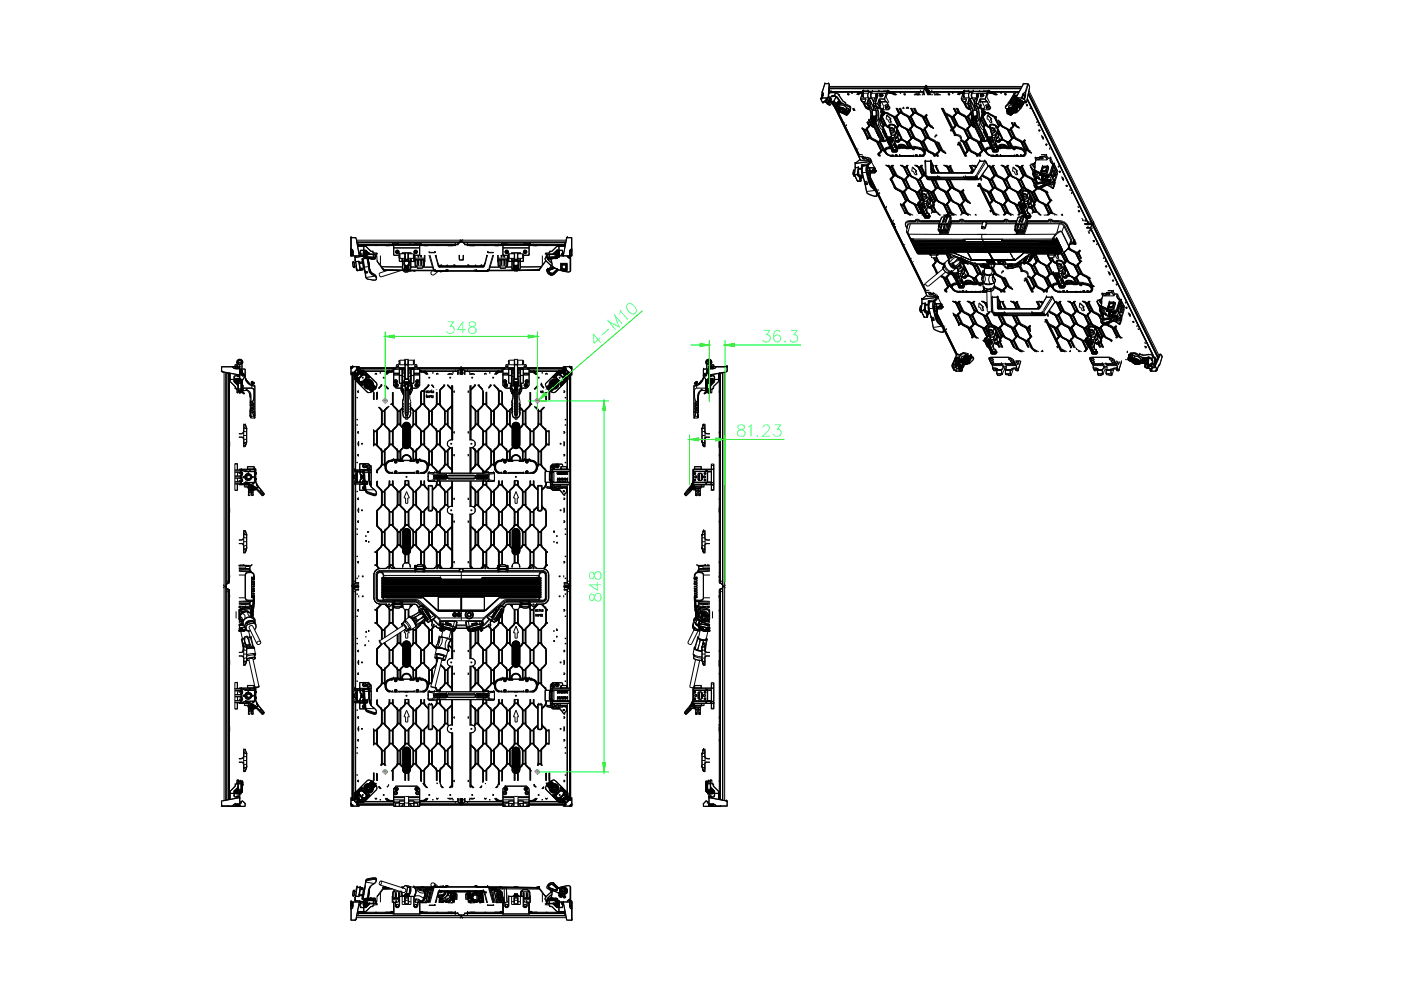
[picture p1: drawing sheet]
<svg xmlns="http://www.w3.org/2000/svg" width="297mm" height="210mm" viewBox="0 0 297 210" stroke-linecap="round" stroke-linejoin="round" font-family="sans-serif">
<g fill="none" stroke="#000" stroke-width=".21">
<path d="M174.3 19.6v.7M174.3 19.6h.1M174.3 19.6l.2 .2v.3M174.3 19.5l.3 .2v.4M174.3 19.5v.1M174.5 20h.1M174.8 17.8h.1M174.9 17.7h.8M174.9 17.7h.1M174.9 17.7l-.6 1.9M174.9 17.7v.1M175.7 17.7l.1 .2"/>
<path d="M175.7 17.7h.1M175.7 17.7l.2 .2M175.7 19.5l.3 .2M175.8 17.9l-.2 2.7M175.8 19.3h.1M175.8 19.3l.2 .3M175.8 17.9h.1M175.8 19.4h7.2M175.8 18.8h20.3M175.8 18.7h20.4M175.9 17.9l-.2 2.8M175.9 17.9l-.3 2.7"/>
<path d="M175.9 17.9h.1M175.9 18.3h40.8M175.9 19.7h.1M175.9 19.6h6.3M176 19.6h1.2M176 19.7h.1M176 19.6h.1M176 19.7l-.3 .1M176 19.7l-.3-.4v1.4M176 19.6v.1M176.1 19.1h.1zM177.2 19.7l-.3 .7"/>
<path d="M177.2 19.7l-.2 .6M177.2 19.6v.1M177.2 19.7l.4 .2M177.2 19.6l.4 .2M177.6 19.9l.1 .1M177.6 19.8v.1M177.6 19.8l.1 .2M177.7 19.9h.1M177.7 20l1 1.5M177.7 20h.1M177.7 20l1.1 1.5M177.8 19.9l.3 .3"/>
<path d="M179.7 19.9h.1M179.8 19.9l.2 .1M180.6 19.8h.1M180.7 19.8h.1M181.8 19.7l-.1 .3M181.9 19.9l-.1 .2M181.9 19.8h-.1M182 19.7l-.3 .3M182 19.7l.3 .1M182 20l-.1 .1M182 19.7h.1M182 19.9l-.2 .2"/>
<path d="M182 19.9l-.1 .2M182.2 19.6l-.4 .2M182.3 19.8l-.3 .1M182.3 19.6l-.4 .2M182.3 19.6h-.1M182.3 19.6h.6M182.4 19.7h-.2M182.6 19.6l-.3 .1M182.6 19.7h.1M182.6 19.7l-.3 .1M182.7 19.7v.1M182.7 19.8l-.4 .1-.3 .3"/>
<path d="M182.7 19.8h.1M182.8 19.5v.1M182.8 19.6h.1M182.9 19.4h.1M182.9 19.6h.1M182.9 19.8h.1M182.9 19.7h.1M182.9 19.4v.4M182.9 19.8l-.4 1.2M182.9 19.4v.1M182.9 19.9v.6M182.9 19.9v.1"/>
<path d="M182.9 19.6l-.3 .1M182.9 19.6v.1M182.9 19.6l-.6-.1-.3 .2M182.9 19.5h.1M182.9 19.5v.1M183 19.4h.1M183 19.9l-.1 .6M183 19.9h.1M183 19.4h5.2M183 19.3h.1M183 19.9l-.1 .1M183 19.8l-.1 .1"/>
<path d="M183 19.4l-.1 .4 .1-.4M183 19.8v.1M183 19.3l-.1 .3M183 19.8h-.2l-.4 1.2M183.1 19.3h.1M183.1 19.3h.9M183.1 19.3l-.2 .3M183.1 19.8h.1M183.1 19.8v.9M183.1 19.8h-.1M183.1 19.3h-.1M183.1 19.8l-.1 .1"/>
<path d="M183.1 19.3v.1M183.2 19.8l-.3 .1M184 19.3h.1M184 19.3v.1M184.1 19.3h.1M184.1 19.8h-1M184.1 19.3v.1M184.2 19.3h-.1M184.2 19.6h.6M184.2 19.6a.83 .83 0 0 0 0 1.3M184.2 19.6a.92 .92 0 0 0 0 1.3M184.8 19.6a.92 .92 0 0 0 0 1.3"/>
<path d="M184.8 19.6l.2 .2M184.8 19.6l-.1 .3a.69 .69 0 0 0 .1 .9M185 19.3v.1M185 19.3h.1M185.7 20l.1 .6M185.8 19.9h.1M185.8 19.9l-.1 .1M185.8 19.9l.1 .2M185.8 19.9l.4 .5M185.8 20l.2 .7M185.9 19.9l.3 .5M185.9 19.8h-.1a.76 .76 0 0 0 0 .9"/>
<path d="M186 19.8l-.2 .1M186 19.8l-.1 .1M186 19.8l.1 .1M186 19.9h-.1M186 19.9l.2 .5M186.1 19.9h.1M186.3 19.3h.1M186.4 19.3h.1M186.5 19.9v.1M186.6 19.8l.1 .2M186.6 19.8h-1.8a.76 .76 0 0 0 0 .9h1M186.7 19.8l-.1 .2v-.2"/>
<path d="M186.7 19.8h-.1M186.7 19.8v.1M186.8 19.7v.2l-.2 .1-.1-.1M186.8 19.8h1.1M186.8 19.7l.1 .1M186.8 19.7l-.3 .2M186.9 19.8l.1 .2M186.9 19.8l-.1 .2h-.3M187 20l-.3 .3M187 20l-.1 .2-.2 .1M187 20h.1M187 20l.2 .1"/>
<path d="M187 20l.2 .2-.2 .2-.3 .1-.2-.3M187.2 19.3h.1M187.3 19.3h.1M187.3 19.3h1M187.3 19.3h-.1M187.3 19.3h-3.3M187.4 19.3h-.1M187.4 19.3h.1M187.4 19.3l-.1 .1M187.4 19.3v.1M187.9 19.8l-.4 1.2M187.9 19.8h.1"/>
<path d="M187.9 19.8l-.3 1.2M188 20h.1M188.1 19.4l-.2 .4M188.1 19.9h.1M188.1 19.8v.1M188.1 19.4h7.6M188.1 19.4h.1M188.1 19.4l-.2 1.2 .6 1.2M188.1 19.9v.1M188.1 19.7h.1M188.1 19.6h.1M188.2 19.6h.2"/>
<path d="M188.2 19.7h.2M188.2 19.3h.1M188.2 19.4v.2M188.2 19.4h.2M188.3 19.3l-.1 .1M188.3 19.3l.1 .1M188.3 19.3h.1M188.4 19.7l.1 .1M188.4 19.4h.1M188.4 19.4v.1M188.4 19.6h.1M188.4 19.7h.1"/>
<path d="M188.4 19.5h.6M188.4 19.5h.1M188.4 19.6l.1 .1M188.4 19.4v.3M188.4 19.6l.3 .1M188.4 19.6h.6M188.4 19.6v.1M188.5 19.6h.1M188.5 19.7h.1M188.5 19.4h.1M188.5 19.4v.1M188.5 19.4l-.1 .1"/>
<path d="M188.5 19.7v.1M188.5 19.8h.2M188.7 19.6h.1M188.7 19.6l.1 .1M188.7 19.7v.1M188.7 19.8l1 .4M188.7 19.7l.4 .1M188.8 19.7h.2M189 19.7l.1 .1M189 19.6l.3 .2M189 19.5v.1M189 19.5l.2 .1"/>
<path d="M189 19.5l.4 .2M189.1 19.8h.1M189.1 19.8h.2M189.1 19.8l.7 .4M189.2 19.6l.9 .5M189.2 19.6h6.4M189.3 19.8h.1M189.3 19.8l.7 .4M189.4 19.7l-.1 .1M189.4 19.7l.6 .5M190.9 19.8h.1M191 19.8h.1"/>
<path d="M191.7 20l.2-.1 .1 .2M191.7 20h.1M191.7 19.9v.1M191.7 19.9h.1M191.7 19.9l.3 .1M194.5 20h.1M194.7 19.8h.1M194.7 19.8h.2M194.9 19.8h.1M195.1 19.1h.1zM195.6 19.4v.2M195.6 19.6l.3 .6"/>
<path d="M195.6 19.5l.4 .7-.3-.7M195.6 19.4l.1 .1M195.7 19.5l-.1 .1M195.7 19.4l.4 .8M195.7 19.4v.1M196 19.5h.1M196.1 18.8l-.4 .6M196.1 18.8h.1M196.1 18.8l.6 1.4-.6-1.4M196.2 18.7h.1M196.2 18.7l.7 1.5M196.3 18.3l-.1 .4"/>
<path d="M196.3 18.3h-.2M196.3 18.7h20.2M196.3 18.7h.1M196.3 18.3h.1M196.3 18.7l.7 1.5M196.4 18.3l-.2 .4M196.4 18.3h.1M196.4 18.3v.1M196.4 18.3l-.1 .4M196.6 18.8l.6 1.4M196.6 18.8h.1M196.6 18.8l.4 .6"/>
<path d="M196.7 18.3h.1M196.7 18.3h-.2M196.9 19.5h.1M197 19.5h.1M197 19.5l.3 .7-.3-.7M197 19.6h.1M197 19.4v.2M197 19.6h6.6M197.1 19.4h.1M197.1 19.4l-.1 .1M197.5 19.1l.1 .1zM198 19.8h.1"/>
<path d="M198.1 19.8h.1M198.2 19.9l-.2 .3M198.3 19.9h-.1M198.3 19.9h.6l.6 .3M198.8 20h.1M201.1 20h.1M201.1 20l.2-.1 .1 .2M201.1 20h.3M201.9 19.8h.2M201.9 19.8h.1M202.1 19.8h.1M203.1 19.9v.2"/>
<path d="M203.2 19.7l-.1 .1M203.3 20v.1M203.3 19.7v.1M203.3 19.9l-.1 .2M203.3 19.8h-.1M203.3 19.8h.1M203.3 19.8h.3M203.3 19.9v.2M203.6 19.6l-.6 .4M203.6 19.8h.1M203.6 19.8l-.3 .1M203.6 19.5v.1"/>
<path d="M203.6 19.6l-.3 .2M203.6 19.5h.6M203.6 19.6h.6M203.6 19.5l-.6 .5M203.7 19.9l-.3 .3M203.7 19.9h.1M203.7 19.7h-.1M203.9 19.7h-.2M203.9 19.6h.1M204 19.6h-.1M204 19.7l-.4 .1M204 19.7h.1"/>
<path d="M204 19.8h.1M204 19.7v.1M204 19.8l-.3 .1M204.2 19.4h.1M204.2 19.8h.2M204.2 19.8h.1M204.2 19.5h.1M204.2 19.7h.1M204.2 19.8l-.4 1.2M204.2 19.6v.2M204.2 19.5l.1 .1M204.2 19.6h.1"/>
<path d="M204.2 19.4v.1M204.2 19.6v.1M204.3 19.6h-.1M204.3 19.4h-.1M204.3 19.5h.1M204.3 19.4l-7.4 .1M204.3 19.4v.2M204.3 19.9v.1M204.3 19.9l-.1 .1M204.3 19.6h.1M204.3 19.5l-.1 .1M204.3 19.4l-.1 .4"/>
<path d="M204.3 19.9v.6M204.3 19.4h.1M204.3 19.4h5.3M204.3 19.5v.1l-.3 .1M204.3 19.3v.1M204.3 19.3h.1M204.3 19.5v.1M204.3 19.4l-.1 .1M204.4 19.4h.1M204.4 19.9l-.1 .6M204.4 19.8v.1M204.4 19.3l-.1 .2"/>
<path d="M204.4 19.9h-.1M204.4 19.8l-.1 .1M204.4 19.3h.1M204.4 19.3h1M204.4 19.8h.1M204.5 19.3h-.1M204.5 19.8h.1M204.5 19.8v.9M204.5 19.3h.1M204.5 19.8h-.1M204.5 19.3v.1M204.6 19.8h.8"/>
<path d="M204.6 19.8l-.3 .1M204.6 19.8l-.2 .1M205.3 19.3h.1M205.4 19.3h.1M205.4 19.3l-.1 .1M205.5 19.3h.1M205.5 19.3v.1M205.6 19.6a.83 .83 0 0 0 0 1.3M205.6 19.6a.92 .92 0 0 0 0 1.3M205.6 19.6h.5M206.1 19.6l-.2 .6 .2 .7M206.1 19.6l.2 .2-.1-.2a.82 .82 0 0 0 0 1.2"/>
<path d="M206.3 19.3h.1M206.3 19.3v.1M206.4 19.3h.1M206.4 19.3v.1M207.1 20v.6M207.2 19.9h-.1M207.2 19.9l.1-.1-.1 .1M207.2 19.9v.1M207.2 19.9l-.1 .1M207.3 19.9h-.1l.3 .5M207.3 19.9l.2 .5M207.4 19.9h-.1"/>
<path d="M207.4 19.9l.1 .5M207.4 19.9l-.2-.1a.76 .76 0 0 0 0 .9M207.7 19.3h.1M207.7 19.3l.1 .1M207.8 19.9v.1M207.9 19.8l.1 .2M208 19.8h-1.8l-.1 .1-.1 .5 .2 .3h1M208 19.8h-.1M208 19.8l.1 .1M208 19.8l.1 .1-.1 .1M208.1 19.7l.1 .1M208.1 19.7l-.3 .2"/>
<path d="M208.1 19.7l.1 .2-.2 .1-.2-.1M208.2 19.8h1.1M208.2 19.8h.1M208.3 19.8v.2M208.3 19.8l-.1 .2h-.4M208.3 19.9l.1 .1M208.3 20l-.2 .3M208.3 20l.1 .1-.3 .2M208.4 20l.1 .1M208.4 20l.1 .2-.2 .2-.2 .1-.2-.3M208.6 19.3h.1M208.6 19.3l-.1 .1"/>
<path d="M208.7 19.3h.1M208.7 19.3h-3.3M208.7 19.3l-.1 .1M208.8 19.3h.1M208.8 19.3v.1M209.2 19.8l-.3 1.2M209.3 19.8h.1M209.3 19.8l-.4 1.2M209.3 19.8l.2-.4-.3 1.2 .7 1.2M209.4 19.4l-.1 .4M209.4 20h.1M209.4 19.9h.1"/>
<path d="M209.4 19.8v.1M209.4 19.4h.1M209.5 19.9l-.1 .1M209.5 19.9h.1M209.5 19.6h.1M209.5 19.4h6.6M209.5 19.7h.1M209.5 19.6l.3 .1M209.5 19.6l.1 .1M209.6 19.7h.1M209.6 19.4l-.1 .2M209.6 19.3h.1"/>
<path d="M209.6 19.4l.2 .1M209.6 19.3l.2 .1M209.6 19.3v.1M209.6 19.3h-1M209.7 19.3h.1M209.7 19.7l.2 .1M209.7 19.3l.1 .1M209.8 19.7h.1M209.8 19.4h.1M209.8 19.6h.1M209.8 19.6l.1 .1M209.8 19.6l-.1 .1"/>
<path d="M209.8 19.5v.1M209.8 19.5h.1M209.8 19.4v.2M209.8 19.5h.6l.3 .2M209.8 19.6h.6M209.9 19.7h.1M209.9 19.4h.1M209.9 19.4l-.1 .1M209.9 19.4l-.1 .2M209.9 19.7h.2M209.9 19.7v.1M209.9 19.8h.2"/>
<path d="M210.1 19.6h.1M210.1 19.6l.3 .2M210.1 19.8l.9 .4M210.1 19.7l.3 .1M210.1 19.7h.1M210.1 19.7v.1M210.4 19.6l.3 .2M210.4 19.8h.3M210.4 19.8l.8 .4M210.5 19.6l1 .5M210.5 19.6h-.1M210.5 19.6h5.5"/>
<path d="M210.7 19.8l.6 .4M210.7 19.7v.1M210.7 19.7l.7 .5M212.2 19.8h.1M212.3 19.8h.1M213 19.9l.3 .1M213 19.9h.2l.1 .2h-.3zM214.9 20h.1M214.9 20l-.8 1.5M215 19.9l-.1 .1M215 19.9h.1M215 19.8h.1"/>
<path d="M215.1 19.9l-.2 .1M215.2 19.6l-.1 .3M215.2 19.6h.8M215.2 19.7l-.2 .2M215.2 19.7l-.2 .6M215.2 19.6h.1M215.3 19.6v.1M215.3 19.6l-.2 .8M216.4 18.8h-19.8M216.9 17.9h.1M216.9 17.9l-1.5 2.7M217.1 17.7h.8"/>
<path d="M217.1 17.7v.1M217.1 17.7l-.2 .2M217.4 19.5l-.6 .6M217.4 19.5v.1M217.4 19.5l.1 .1M217.4 19.6l-.5 .5M217.4 19.6v.7M217.4 19.6h.1M217.5 19.6l-.1 .8M217.9 17.8h.1M217.9 17.8l-.5 1.7M217.9 17.7v.1"/>
<path d="M217.9 17.7l.1 .1M218 17.8h.1M218 20l13.4 27.3M218 17.8l-.5 1.8M218 19.9l13.5 27.3M218 17.8l.3 .6M218 17.8l.3 .7M218.1 19.6l13.6 27.8M218.2 19.2l13.6 27.9M218.3 18.5l-.7 3.2M218.3 18.5h.1M174 21h.1"/>
<path d="M174 21v.1M174 21l.6 .8M174.1 21.1l.4 .7M174.1 21h.1M174.1 21.1h.1M174.2 21h.1M174.3 20.3l-.3 .7M174.3 20.3h.1M174.3 20.8h.1M174.3 20.7v.1M174.3 20.7h1.1M174.3 20.2l.1 .1"/>
<path d="M174.3 20.2h.1M174.3 20.8l-.1 .2M174.3 20.2l-.2 .8M174.3 20.8h1.1M174.3 20.2v.1M174.4 20.3l-.2 .7M174.4 21.7l.1 .1M174.4 20.2v.1M174.5 20.2h-.2M174.5 20.1h.1M174.5 20v.1M174.5 20.1l-.2 .7"/>
<path d="M174.5 20.1l-.2 .6M174.5 21.6l-.1 .1M174.5 20l-.2 .2M174.5 20.1l-.2 .1M174.5 21.6l.1 .2M174.5 21.8h.1M174.6 21.8h-.1M174.6 20.1l-.4 .9M174.6 21.7h.1M174.6 21.7v.1M174.7 21.5l-.1 .2M174.7 21.5h.1"/>
<path d="M174.8 21.6h-.3M174.8 21.6l.7 .3M174.8 21.5v.1M174.8 21.5h-.2l-.2 .2M174.9 21.5v.1M174.9 21.6l.7 .3M174.9 21.5h.1M175 21.5l.6 .3M175 21.5l-.1 .1M175 21.4v.1M175.1 21.3v.1M175.1 21.3l-.1 .1"/>
<path d="M175.1 21.3h.1M175.1 21.4h.1M175.1 21.2h.2M175.1 21.4v.1M175.2 21.2l-.3 .3M175.2 21.4h.1M175.2 21.4h-.1M175.2 21l.7 .4v-.1M175.2 21.1l.8 .4M175.2 21v.1M175.3 21.8h.1M175.3 21.8l.1 .2"/>
<path d="M175.3 20.9h-.2l.1 .1M175.3 21.2h.1M175.3 21.9l.2 .2M175.3 20.9l-.1 .1M175.3 21.2l.6 .3M175.4 22h.1M175.4 20.8v.1M175.4 22l.1 .1M175.4 22.1h.1M175.4 22l.6 .2M175.4 21.3h-.2M175.4 20.7v.1"/>
<path d="M175.4 20.9l-.3 .1 .1 .1M175.4 20.9h.1M175.4 21.9v.1M175.5 21.4l.2 .3h.3M175.5 21.4h.1M175.5 21.9h.1M175.5 22.1l.4 .2M175.5 22.1h.1M175.5 21.4h-.4M175.6 21.5h.1M175.6 21.9h-.1M175.6 22l.4 .2"/>
<path d="M175.6 20.6h.1M175.6 21.8v.1M175.6 21.9h.3M175.6 21.5l.1 .2M175.6 20.6l-.2 .1M175.6 21.6h.1M175.6 20.6v.1M175.6 20.6l-.2 .2M175.6 20.6l.1 .1M175.7 20.7l-.3 .2M175.7 21.4h.1M175.7 21.4l.1 .3 .2-.1"/>
<path d="M175.7 20.7h.1M175.7 21.7h.1M175.7 21.5h.1M175.7 21.5l.3 .1M175.7 20.7h.2M175.8 20.7h.1M175.8 21.3h.1M175.8 21.3l.1 .1M175.8 20.7v.6M175.8 20.8h.3M175.8 20.7h.3M175.9 20.7h-.1"/>
<path d="M175.9 21.3h-.1M175.9 21.3h.2M175.9 21.9h-.4M175.9 22.3h.1M175.9 20.7v.6M175.9 21.7h.1M175.9 21.4l.6 .3M175.9 21.8h-.3M175.9 21.8h.1M175.9 21.5h.1M175.9 21.5h.3M175.9 21.7v.1"/>
<path d="M175.9 21.4h.3M175.9 21.8v.1M176 21.5h.1M176 21.4l.5 .3M176 21.7h.1M176 21.5h-.1M176 22.2h.1M176 21.6h.1M176 22.2l-.1 .1M176 21.6l.3 .2M176 21.6l-.1 .2M176.1 22.2h-.1"/>
<path d="M176.1 21.6l.3 .1M176.1 22.2h.1M176.1 22.2l-.2 .1M176.1 21.3h.1M176.1 20.7v.6M176.2 21l.1 .1M176.2 21.4l.4 .2M176.2 21l.1 .1zM176.2 21l.1 .2M176.2 21h.1M176.2 21.3l.4 .2M176.2 20.4l-.1 .3 .1 .7"/>
<path d="M176.2 20.4h.1M176.2 21.3v.1M176.2 20.4l.3 .1M176.2 20.4l-.1 .3M176.3 21.8l-.2 .4M176.3 21.8h.1M176.3 21.8v.1M176.3 21.8l.8 1.1M176.3 21.1v.1M176.3 21.7h.1M176.4 21.7l-.1 .1M176.4 21.6l-.1 .2"/>
<path d="M176.4 20.4h.1M176.4 20.4h-.2M176.4 20.3l-.2 .1M176.4 21.8l.7 1.1M176.4 20.3h.6M176.4 20.4h.6M176.4 20.3v.1M176.4 21.7h.1M176.5 21.7h.1M176.5 20.4h.3M176.5 21.7l.7 .9M176.5 20.4v.1"/>
<path d="M176.6 21.7h.1M176.6 21.6l-.1 .1M176.6 20.4h.1M176.6 20.4l.1 .1M176.6 21.5v.1M176.6 21.7h-.1M176.6 21.5h.1M176.7 21.6l.6 .9M176.7 20.5h-.2M176.7 21.6l.5 .7M176.7 21.6h.1M176.7 21.6l-.1 .1"/>
<path d="M176.7 20.4v.1M176.7 21.5v.1M176.7 21.6h-.1M176.8 21.5l.4 .7M176.8 20.4h.1M176.8 20.4h.2M177 22.8l5 10.3M177 22.7l5 10.4M177 20.4l.4 .2M177 20.3l.5 .2M177 20.3v.1M177 20.4h.1"/>
<path d="M177 20.4l.4 .3M177.1 22.9h.1M177.1 22.9l.1 .1M177.2 22.9h.1M177.2 23h.1M177.2 22.3l.1 .2M177.2 22.3h.1M177.2 23l.3 .2M177.2 23l.3 .2 4.7 9.6M177.2 20.8h.1M177.2 20.5v.1M177.2 22.6l.1 .1"/>
<path d="M177.2 22.8h.1M177.2 20.6v.1M177.2 22.9l.1 .2M177.2 22.2h.1M177.2 20.7h.1M177.2 22.2l.1 .1M177.2 22.9l-.7-1.1-.2 .1 .8 1M177.2 20.6h.1M177.2 20.6l-.5 .9M177.2 20.7l-.5 .9M177.2 22.8v.1M177.2 22.9h-.1"/>
<path d="M177.2 22.2v.1M177.3 22.8h.1M177.3 22.6h.1M177.3 22.4h.1M177.3 22.8l.1 .2M177.3 22.8h-.1M177.3 22.9l-.1 .1M177.3 22.5v.1M177.3 20.6h-.1M177.3 22.3v.1M177.3 22.5l-.1 .1M177.3 23h.1"/>
<path d="M177.3 22h.1M177.3 23.1l4.8 9.8M177.3 22.2h.1M177.3 22.3h.1M177.3 22.5h.1M177.3 22v.1M177.3 22.2v.2M177.3 22.4v.2M177.3 22l-.5-.7 .5 .8M177.3 20.7h.2M177.3 20.7h.1M177.3 23.1h.1"/>
<path d="M177.3 22.5l-.1 .4M177.3 22.5l-.1 .3M177.3 20.7l-.1 .1M177.4 22.2h.1M177.4 20.7h.1M177.4 22h.1M177.4 22v.2M177.4 22.4l-.1 .4M177.4 22.2v.3M177.4 23l.2 .1M177.4 22.2l-.1 .1M177.4 22l-.1 .1"/>
<path d="M177.4 22.3l-.1 .2M177.4 23.2l4.8 9.6M177.4 23.1l.2 .4M177.4 22.5l.1 .1M177.4 22.5h.1M177.4 22.1h.1M177.4 23.1h.1M177.4 20.6v.1M177.4 22.1l-.1 .1M177.4 23l-.1 .1M177.4 22.5l-.1 .3M177.4 23h.2"/>
<path d="M177.4 20.6l.1 .1M177.5 21.9l-.1 .1M177.5 22.6h.1M177.5 21.9h.1M177.5 21.9l-.1 .2M177.5 20.5l.1 .2M177.5 20.7h.1M177.5 20.5l-.1 .1M177.5 20.7l.7 1.1M177.5 22.1l-.1 .1M177.5 22.1l.1 .3M177.5 20.7l.8 1.1"/>
<path d="M177.5 22.1h.1M177.5 23.2l.3 .4M177.5 22.5h.1M177.6 22.5l.1 .2M177.6 22.5h.1M177.6 21.9h.1M177.6 21.9l-.2 .3M177.6 22.5l-.1 .1M177.6 23.1v.1M177.6 22.1h.1M177.6 22.1l-.2 .4M177.6 20.7l.7 1"/>
<path d="M177.6 23l.1 .2M177.6 23v.1M177.6 22.1h-.1M177.6 22.7v.1M177.6 22.5l.1 .1M177.6 23.2h.1M177.7 23.2h.1M177.7 21.8h.1M177.7 23.4h.1M177.7 23.3v.1M177.7 23.3h.1M177.7 23.5h.1"/>
<path d="M177.7 22.7h.1M177.7 21.8l-.2 .1M177.7 22.7l-.1 .3M177.7 23.2v.3M177.7 22.1h.1M177.7 23.4l.1 .1M177.7 22.7l.2 .1M177.7 23.2h-.1M177.7 22.1l-.1 .4M177.7 21.8l-.2 .3M177.7 23.6h.1M177.7 21.8l-.1 .3"/>
<path d="M177.7 22.6l.1 .1M177.7 21.6h.1M177.7 21.9h.1M177.7 21.9l-.1 .6M177.7 21.6v.3M177.7 22.6v.1M177.8 23.5h.1M177.8 21.5h.1M177.8 22l-.1 .1M177.8 22.1l-.2 .4M177.8 23.6h.1M177.8 21.8h.1"/>
<path d="M177.8 23.2h.1M177.8 21.2l.1 .6M177.8 22.8h.1M177.8 22.8v.1M177.8 21.8h-.1M177.8 22.8l-.1 .4M177.8 23.5v.1M177.8 22.1l.1 .1M177.8 22v.1M177.8 23.2l-.1 .1M177.8 22.7l.2 .1M177.8 23.3h.1"/>
<path d="M177.8 23l-.1 .2M177.8 22.9h.1M177.8 23h.1M177.8 22.9v.1M177.8 22.1l.2 .1M177.8 22h.5M177.8 22h.1M177.8 21.6v.2M177.8 22.1h.1M177.8 22.7h.1M177.8 21.5l-.1 .1M177.8 23.2h-.1"/>
<path d="M177.8 22.7h.2M177.8 22.8l.2 .1M177.8 23.4h.1M177.8 21.3l.1 .2M177.8 20.1h.1M177.8 23.7h.1M177.9 23.3h.1M177.9 23.1l-.2 .1M177.9 21.5h.2M177.9 23.1h.1M177.9 21.6v.1M177.9 23.4h.1"/>
<path d="M177.9 23.6h.1M177.9 21.5h.1M177.9 21.6h.1M177.9 23.6v.1M177.9 21.7h.1M177.9 21.6v.2M177.9 23.3v.2M177.9 23.1l-.1 .1M177.9 21.8l-.1 .2M177.9 23.4l-.2 .1M177.9 23.5l-.1 .1M177.9 21.8h.1"/>
<path d="M177.9 21.7l-.1 .1M177.9 23.5h.1M177.9 21.8l-.2 .1M177.9 23.3l-.2 .2M177.9 23.3v.1M177.9 22.8h.1M177.9 22.9h.1M177.9 23.7h.1M177.9 23.4l-.1 .1M177.9 21.5v.2M177.9 22h.1M177.9 22.9h-.1"/>
<path d="M177.9 23.4v.1M177.9 22l-.1 .1M177.9 23.1l-.3 .2v-.1M177.9 23.2h.1M177.9 23.7h.2M177.9 23v.1M177.9 23.2v.1M177.9 22.2l.2 .1M177.9 22.2l-.1 .5M177.9 23.5l.1 .2M178 23.6v.1M178 23.7h.1"/>
<path d="M178 22.8h.1M178 22.2h-.1M178 21.8h-.1M178 21.6l-.1 .1M178 22.9a1.11 1.11 0 0 1 1.2 .5M178 23.6h.1M178 22.7a1.54 1.54 0 0 1 1.3 .6M178 22.8a1.31 1.31 0 0 1 1.2 .5M178 22.9h.1M178 21.8l-.1 .2M178 21.8h.2M178 21.6h.2"/>
<path d="M178 21.6v.2M178 22.7v.1M178 22.2h.1M178 22.8a1.36 1.36 0 0 1 1.3 .5M178 23.2l-.1 .1M178 23.2h-.1M178 23.2h.1M178 23.7l.1 .1M178 23l.1 .1M178 23.5l.1 .2M178 23l-.1 .1M178 23.5l-.1 .2"/>
<path d="M178 23.6l-.1 .1M178.1 23.6v.1M178.1 23l-.4 .4M178.1 23.1l-.2 .1M178.1 23.7h.1M178.1 23.8h.1M178.1 23h.1M178.1 23.2h.1M178.1 23.7h-.1M178.1 23.7v.1M178.1 23l.1 .1M178.1 23.6h.1"/>
<path d="M178.1 23.1h.1M178.1 23.7h.2l-.1 .1M178.1 22.2a1.44 1.44 0 0 1 1.4 .6M178.1 22.3a1.54 1.54 0 0 1 1.4 .6M178.1 22.2v.1M178.1 23.6l-.1 .1M178.1 22.3l-.1 .4M178.2 23.7h.1M178.2 23.1h.1M178.2 23.8h.1M178.2 23.7l-.1 .1M178.2 23h.1"/>
<path d="M178.2 23.2h.1M178.2 23.7h.4M178.2 23l-.2 .2M178.2 23l-.1 .1M178.2 23.7v.1M178.2 23.7l.1 .1M178.2 21.8h.1M178.2 21.8l1.9 .9M178.2 21.8l.1 .2M178.2 23.9h.1M178.2 23.9h.2M178.3 23.9h.1"/>
<path d="M178.3 23.2h.1M178.3 23.7h.1M178.3 21.9h.1M178.3 23h.1M178.3 23l.1 .1M178.3 23.1h.1M178.3 21.8v.2M178.3 23l-.1 .2M178.3 23.7l-.1 .1M178.3 23.8h.1M178.3 21.9v.1M178.3 23.7l.1 .1"/>
<path d="M178.3 21.7l-.1 .1M178.3 23.8v.1M178.3 21.7l1.8 .9M178.3 22h.1M178.4 23.1h.1M178.4 23.9h.1M178.4 23.7v.1M178.4 23.7l-.1 .1M178.4 23v.1M178.4 23l.1 .1M178.4 23.8h.2M178.4 23.8h.1"/>
<path d="M178.4 23.2h.1M178.4 21.8l-.1 .1M178.4 23.1l-.1 .1M178.4 23.8l-.1 .1M178.4 23.1v.1M178.4 23.7l-.1 .2M178.4 23.9h.3M178.4 23.1h.2M178.5 23.9h.1M178.5 23.1h-.1M178.5 23.2h.1M178.5 23.1v.1"/>
<path d="M178.5 23.1h.1M178.5 23.2l.1 .1M178.5 23.2h.2M178.5 23.1l-.1 .1M178.5 23.7v.1M178.6 23.9h.1M178.6 23.1v.1M178.6 23.3h.1M178.6 23.2h.1M178.6 23.8h.1M178.6 23.2v.1M178.6 23.7v.1"/>
<path d="M178.6 23.8l-.2 .1M178.6 23.1l-.2 .1M178.6 23.1h.1M178.6 23.5l.1 .1M178.6 24h.1M178.6 23.1l-.1 .1M178.6 23.9v.1M178.7 23.2h.1M178.7 24h.1M178.7 23.3h.1M178.7 23.6h.1M178.7 23.9h.1"/>
<path d="M178.7 23.9v.1M178.7 23.3v.1M178.7 23.8h-.1M178.7 23.4h.1M178.7 23.5h.1M178.7 23.4l-.1 .1M178.7 23.4v.2M178.7 23.2l-.1 .1M178.7 23.4v.1M178.7 23.2v.1M178.7 23.3l.1 .1M178.7 23.7h.1"/>
<path d="M178.7 21.5l.6 .3M178.7 23.6v.1M178.7 23.2h-.3M178.7 23.7l-.2 .2M178.7 23.7h-.1M178.8 23.4h.1M178.8 23.5h.1M178.8 23.6l-.1 .1M178.8 23.6h-.1M178.8 23.3h.1M178.8 23.5l-.1 .1M178.8 23.6h.1"/>
<path d="M178.8 24h.1M178.8 23.5v.1M178.8 23.3l-.1 .1M178.8 24l.2 .1M178.8 23.2v.1M178.8 24l.1 .1M178.8 21.5l.5 .2M178.8 21.5h-.1M178.8 23.2v.2M178.8 24.1h.1M178.8 23.3v.1M178.8 23.4v.1"/>
<path d="M178.9 23.5h.1M178.9 23.5l.1 .1M178.9 23.4h.1M178.9 24.1h.1M178.9 23.5l-.2 .1M178.9 23.3h.1M178.9 23.3v.2M178.9 23.3l-.2 .2M178.9 23.4l-.1 .1M178.9 23.5l-.1 .1M178.9 23.4l.1 .1M179 23.5h.1"/>
<path d="M179 24.1v.1M179 24.1h.1M179 23.5l-.5 .4M179 23.5h-.1M179 23.5l-.4 .4M179 24.2h.1M179 23.5l-.4 .5M179 23.6l-.3 .4M179 23.6h.1M179 23.5l.2 .1M179 23.5v.1M179.1 23.6h.1"/>
<path d="M179.1 25.9h.1M179.1 25.9l.1 .1M179.1 23.6l-.4 .4M179.1 24.2l.1 .1M179.1 23.6h-.1M179.1 24.2h.1M179.1 23.2l-.1 .3M179.2 23.3h.1M179.2 24.3h.1M179.2 23.6l.1 .1M179.2 23.6h.1M179.2 23.6l-.4 .4"/>
<path d="M179.2 23.7h.1l-.4 .4M179.2 23.6v.1M179.2 23.4h.1M179.2 23.7l-.3 .4M179.3 23.7h.1M179.3 24.3h.1M179.3 23.7l-.5 .3M179.3 23.7l-.4 .4M179.3 21.7l-.1 .3 .9 .4M179.3 21.7v.1M179.3 23.3l.1 .1M179.3 23.5h.1"/>
<path d="M179.3 23.7v.1M179.3 23.5l.6 .2M179.3 23.8l-.3 .3M179.3 21.8v.2M179.3 23.8h.2M179.3 23.3h.1M179.4 23.4l.5 .3M179.4 24.3h.1M179.4 23.7h.1M179.4 23.4l.6 .2M179.4 23.8h.1M179.4 24.4h.1"/>
<path d="M179.4 26.6h.1M179.4 26.6l.1 .1M179.4 23.7v.1M179.4 24.3v.1M179.4 23.4h.1M179.5 24.4v.1M179.5 24.4h.1M179.5 22.9l-.2 .4M179.5 22.9h.1M179.5 26.6h-.1M179.5 23.7l-.5 .5M179.5 23.8l-.4 .4"/>
<path d="M179.5 23.7v.2M179.5 23.9l-.4 .3M179.5 23.7l.1 .1M179.5 23.8v.1M179.5 22.8v.1M179.5 23.9h.1M179.5 23.9l-.3 .4M179.5 22.9l-.1 .5M179.5 22.9l.7 .4M179.5 22.8l.1 .1M179.6 23.9h.1M179.6 23.8l-.4 .5"/>
<path d="M179.6 22.9l.6 .3M179.6 22.9h-.1M179.6 23.9l.1 .1M179.7 24h.1M179.7 23.8l-.2 .1M179.7 23.9l.1 .1M179.7 23.8v.2M179.7 23.8l-.5 .5M179.7 24l-.4 .3M179.7 20l.3 .1M179.7 20h.1M179.7 20.1l.2-.2 .1 .2"/>
<path d="M179.7 20.1h.3M179.7 20l.1 .1M179.8 24l-.4 .3M179.8 24h-.1M179.8 24h.1M179.8 23.4h.1M179.8 23.4l.2 .1M179.8 24l.1 .1M179.8 24l-.3 .4M179.8 23.4l.1-.1 .1 .2M179.8 23.9l-.4 .4M179.8 23.3l.2 .2z"/>
<path d="M179.8 23.9h-.2l-.3 .4M179.8 23.9l-.3 .5M179.9 24.1h.1M179.9 20h.1M179.9 23.7h.1M179.9 23.7h.2M179.9 24.1l-.4 .4M179.9 24v.1M179.9 24h.1M180 24.1h.1M180 20.1h.1M180 23.6l-.1 .1"/>
<path d="M180 20.1h-.2M180 23.6h.1v.1M180 23.5h.1M180.1 22.7l.2 .3M180.1 23.8l-.2 .2M180.1 23.7h.1M180.1 23.7l-.1 .3M180.1 22.6l.3 .3M180.1 22.6v.1M180.1 23.7h-.2M180.1 22.4l.3 .4-.1 .3M180.1 22.4v.2"/>
<path d="M180.2 23.3h.1M180.2 23.2v.1M180.3 23.2h-.1M180.3 23.3l-.2 .3M180.3 23l-.1 .2M180.3 23.2v.1M180.3 23.1h.1M180.3 23.2h.1M180.3 23.2l-.1 .2M180.3 23.1l-.2 .6M180.4 23.3l-.3 .3M180.4 22.9l-.1 .3"/>
<path d="M180.4 22.9l-.1 .1M180.8 36.9h.1M180.9 36.8h.1M180.9 36.8v.1M180.9 22.9l.3 .6M180.9 36.8l.1 .5M180.9 36.9l.1 .4M180.9 36.9h.3M180.9 36.9v.2M180.9 36.9l.1 .2M180.9 37.1h.1M180.9 36.3v.1"/>
<path d="M180.9 36.3h.1M180.9 36.4v.4M180.9 37.1l.2 .2M181 36.2l-.1 .1M181 36.2h.1M181 37.3l.2 .1M181 37.1l.2 .3M181 22.9l.3 .6M181 23.5l-.2-.5 .3 .5M181.1 36.2h.1M181.1 36.2h-.1M181.1 36.2l-.2 .1"/>
<path d="M181.1 37.4h.1M181.2 37.1l.6 1.4M181.2 37l-.2 .1M181.2 37.1h.1M181.2 37.4h.1M181.2 37h.1M181.2 37v.1M181.2 37.2l.1 .1M181.2 36.2h.1M181.2 36.2v.8M181.2 36.2h-.2M181.2 36.5v.1"/>
<path d="M181.2 36.1h.1M181.3 34.7v.9M181.3 34.7h.1M181.3 37.4h-.1M181.3 34.6h.1M181.3 35.6h.1M181.3 34.6v1M181.3 35.6l-.1 1.4M181.4 34.6l-.1 .1M181.7 20v.1M181.8 37h.1M181.8 37l-.6 .1"/>
<path d="M181.8 37l.1 .3M181.8 37h-.6M181.8 38.5h.1M181.8 38.4h.1M181.8 31.6h.1M181.8 37l.2 .3M181.9 38.4h.1M181.9 38.5h.1M181.9 31.6h.1M181.9 37.3h.1M181.9 20.1v.1M181.9 35.7h.1"/>
<path d="M181.9 31.5l-.1 .1M181.9 37.3l.4 .2M182 35.7v.1M182 37.3l.3 .1M182 37.3h.1M182 35.7l-.2 1.3M182 37.3h-.1M182 35.5h.1M182 36.9l.3 .3M182 36.9h.1M182 35.5l-.7 .1M182 35.5v.2"/>
<path d="M182 35.9l.1 1M182 36.9v.4M182 35.9v1M182 35.7h.1M182 33.1v.1M182 35.4l-.7 .2M182 35.8v.1M182 35.4v.4M182 33.1h1.1M182 35.4l-.1 .3M182.1 33.2h1.1M182.1 33.2l.4 .9"/>
<path d="M182.1 33.1v.1M182.1 33.2l.3 .8M182.1 36.9l.2 .2M182.2 32.8h.7M182.2 32.8l-.2 .3M182.2 32.8l-.1 .3M182.2 37.5l.4 .1M182.3 37.5l-.1 .2 .1 .1h.3l.1-.2M182.3 38.1l.1 .3M182.3 37.4h.3l.2 .3M182.3 37.4l.4 .1-.1 .3M182.3 37.4h.1"/>
<path d="M182.3 37.4v.1M182.3 38.1h.1M182.3 37.5h.1M182.3 33.8l-.9 .8M182.3 37.5l.3 .1M182.3 37.5l-.1 .2 .2 .1 .2-.2M182.3 37.1l.6 .3M182.3 37.2l.5 .2v.3M182.3 37.5h.3M182.3 37.2v.2M182.3 33.8l-1 .8M182.3 38l.1 .1"/>
<path d="M182.3 37.1v.1M182.3 38v.1M182.3 38.1l.2 .3M182.3 38h.1M182.4 37.4h.1M182.4 37.9v.2M182.4 38.1h-.1M182.4 38.1l.1 .3M182.4 38.4h.1M182.4 37.9h.1M182.4 21l.3 .5M182.4 34h2.2"/>
<path d="M182.4 34l.1 .1M182.4 37.9l-.1 .1M182.4 38.4l-.5 .1M182.4 21h.1M182.5 38.4h.1M182.5 37.9l-.2 .2M182.5 21h1.1M182.5 34.1h2M182.5 37.8h.1M182.5 37.8v.1M182.5 37.8l-.2 .2M182.5 37.5l.2 .1-.1 .2"/>
<path d="M182.5 37.5h.1M182.6 37.5l.1 .1-.1 .2M182.6 37.5l.1 .1M182.6 37.8l-.1 .6M182.6 37.8h.1M182.6 37.8l-.1 .1M182.6 37.6h.1M182.6 34.9l.1 .2M182.6 34.9v1M182.6 35.9h.1M182.6 35.9v.8l.3 .7M182.6 35.9h-.6"/>
<path d="M182.7 35.6h.1M182.7 21.5h.1M182.7 37.6h.1M182.7 27.1l.2 .1M182.7 21.5h.7M182.7 35.1v.5M182.7 35.7l-.7 .1M182.7 35.1l.1 .1M182.7 27.2l.2 .1M182.7 35.6l-.7 .1M182.8 27.3h.1M182.8 35.2h.1"/>
<path d="M182.8 35.2l.1 .1M182.8 35.2v.3M182.8 37.7l-.2 .1M182.8 36.6h.1M182.8 37.5h.1M182.8 35.5a2.51 2.51 0 0 0 .2 2M182.8 36.6l.5 1.9M182.8 27.3l.3 .3M182.8 27.3l.2 .3M182.9 36.6h.1M182.9 36.6l.4 1.9M182.9 37.4l-.1 .1"/>
<path d="M182.9 37.4l.1 .2h-.2M182.9 33.2h.1M182.9 33.3l.5 .1M182.9 21.6h.1M182.9 35.4l-.1 1.2M182.9 35.4v1.2M182.9 33.3h.1M182.9 33.3l-.1 .1a.44 .44 0 0 0 .6 .3v-.3M182.9 33.3l-.1 .1 .3 .3h.2l.1-.3M182.9 21.5l.6 1.4M182.9 21.6l.7 1.3M182.9 27.3l.2 .1"/>
<path d="M182.9 20h.1M182.9 35.3h.1M182.9 27.2v.1M182.9 35.3v.1M182.9 27.3h.1M182.9 27.2l.2 .3M182.9 20.5l.1 .1M183 20.5h.1M183 20.6h.1M183 20.5v.1M183 20.6l.1 .1M183 27.5h.1"/>
<path d="M183 27.6h.1M183 27.6l.9 1.7M183.1 27.4v.1M183.1 20.7h.1M183.1 27.6l.8 1.7M183.1 33.3h.2M183.1 33.2h.1M183.1 27.5h.1M183.1 27.5l.9 1.8M183.1 20.7h1M183.1 27.5h.6M183.1 27.5l.1 .1"/>
<path d="M183.1 27.4h.6M183.2 27.6h.1M183.2 27.6h.5M183.2 38.4h.1M183.3 22h.5M183.3 22.1h.5M183.3 22.1l.4 .8M183.3 22l.4 .8M183.3 38.5h.1M183.3 22h.1M183.3 22v.1M183.3 38.5l.4 2.1"/>
<path d="M183.3 38.5l.5-.1 .2 .7M183.3 27.6l.7 1.4M183.3 38.5l.2 .7M183.4 35.1l-.1 .1M183.4 22.3h.1M183.4 33.4h.1M183.4 39.1l.1 .1M183.4 39.1h.1M183.4 22.3l.1 .3M183.4 22.3l.1 .2M183.5 38.5h.1M183.5 39.2l.2 1.4"/>
<path d="M183.5 38.5l.2 .6M183.5 38.5h-.2M183.5 22.9l1 .4M183.5 22.9h.1M183.6 36l.1 .4M183.6 36h.1M183.6 21l-.3 1M183.6 21h.1M183.6 35.1h-.1M183.6 27.3h.1M183.6 36.3l.1 .2M183.7 36.5a4.8 4.8 0 0 0 1.8 3.9"/>
<path d="M183.7 22.8h.1M183.7 27.5h.1M183.7 27.5l.8 1.8M183.7 22.8v.1M183.7 39.1l-.2 .1M183.7 38.4l.1 .1M183.7 36.5l-.8 .1M183.7 33.4h.1M183.7 33.3h.1M183.7 36.4v.1M183.7 33.4l-.1 .2 .4 .3 .2-.1 .1-.2M183.7 39.1h.1"/>
<path d="M183.7 22.9h.1M183.7 27.3h.1M183.7 27.2v.3M183.7 27.2v.1M183.7 36v.4M183.7 22.9h.5M183.7 36l.2 .4M183.7 36.4l.1 .1M183.7 22.9l.7 .3M183.7 33.4l.5 .1M183.7 27.4l.1 .2M183.7 36.5l.6 2.1"/>
<path d="M183.7 36.5h.1M183.7 33.4l-.1 .2 .4 .2 .3-.1-.1-.1M183.7 33.4h.2M183.8 27.4h-.1M183.8 22.9l.2 .2 .4 .1M183.8 22.1l.4 .8M183.8 36.5l.1 .5M183.8 27.3h.1M183.8 27.3v.3M183.8 27.6l1 1.9M183.8 22h.1M183.8 38.6v.5"/>
<path d="M183.8 22v.1M183.8 35.1l.5 .7M183.8 35.1h.1M183.8 35.1l-.1 .2-.1 .7M183.8 22.9l.6 .2M183.8 22l.4 .8M183.8 35.1l-.9 .2M183.9 33.5h.1M183.9 27.3l.8 1.8M183.9 29.5h.1M183.9 27.3l-.1 .2 .9 1.8M183.9 25.8l.4 .9-.4-.9"/>
<path d="M183.9 36.4h.1M183.9 36.4l.1 .6M183.9 35h.1M183.9 29.3h.1M183.9 29.3l-.1 .1M183.9 29.3v.2M183.9 37h.1M183.9 37l.4 1.6M183.9 35l-.1 .1M183.9 33.4h.2zM183.9 36.4l-.2 .1M183.9 36.4v.1"/>
<path d="M183.9 39v.1M184 36.5l.3 .7M184 39.1l-.5 .1M184 36.4h.1M184 36.5l.2 .7 .2 .1M184 39.1h-.3M184 29.3v.2M184 21.9h.4M184 29.2h.1M184 29.5h.1M184 21.9l.1 .5M184 25.7l.3 .7"/>
<path d="M184 29.2h.5M184 29.5l-.1 .1M184 37l.4 1.7M184 29.3h.1M184 29.3h.7M184 21.5v.4M184 29v.2M184 35.4l-.1 1M184 35.4l-.1-.3-.2 .2v.7M184 29h.4M184 35.4l.1 .1M184 35.4l.3 .3"/>
<path d="M184.1 21.5h-.1M184.1 34.8l-1.5 .1M184.1 35.5l-.2 .4 .1 .5M184.1 35.6l-.2 .4 .1 .4M184.1 22.4v.1M184.1 35h.1M184.1 35.5l.2 .3M184.1 34.8v.2M184.1 35.5v.1M184.1 21.5l.1 1.1M184.1 34.8h.1M184.1 35l-1.3 .2"/>
<path d="M184.1 21.5h.3M184.1 35.6l.2 .2M184.1 29.3l-.1 .2M184.1 36l.2 .4-.1 .4-.1-.4zM184.1 22.5l.1 .1M184.1 20.8l-.3 1.2M184.1 25.4l.9 1.5M184.1 22.5l.3 .5M184.2 26.6l-.4-.7 .4 .7M184.2 26.6h.1M184.2 21l-.2 .5M184.2 26.8l-.5 .5"/>
<path d="M184.2 26.9l-.5 .5M184.2 26.6v.3M184.2 25.3l.6 1.3M184.2 22.6h.3M184.2 35h-.1M184.2 21h.1M184.2 22.9h.1M184.2 20.9l-.4 1.1M184.2 21l-.1 .5M184.2 26.7l-.5 .5M184.2 25.2l.7 1.3M184.2 20.9h.1"/>
<path d="M184.2 33.5h.1M184.2 22.8l.1 .1M184.2 20.9h.6M184.2 33.6h.1M184.2 22.8h.1M184.2 20.9l1 1.8M184.2 35.5h1.2M184.2 20.9v.1M184.2 26.9h.1M184.2 22.8v.1M184.3 20.9h.1M184.3 26.5v.3l-.5 .5"/>
<path d="M184.3 20.9l.9 1.8M184.3 35.6h1M184.3 26.6h.4M184.3 38.6l.2 .4M184.3 35.8v.1M184.3 38.6l.5 .9 .8 .8-.1 .1M184.3 26.5h.4M184.3 37.2l.1 .1M184.3 26.9l-.5 .5M184.3 35.8h.1M184.3 35.8l.1 .1M184.3 26.4v.1"/>
<path d="M184.3 35.9l.1 .4M184.3 26.4h.3M184.4 37.2v.1M184.4 35.9h.1M184.4 35.9v.1M184.4 35.8v.1M184.4 21.9l.1 .7M184.4 38.7v.2M184.4 23l.3 1.1-.1 1.2M184.4 23h.3M184.4 36l.1 .3M184.4 37.3l.2 1.8"/>
<path d="M184.4 26.6l-.1 .3M184.4 23v.2M184.4 38.7l.2 .4M184.4 34.2l-3 .4M184.4 35.9l.1 .3M184.4 36.3h.1M184.4 38.9h.1M184.4 38.9l.1 .1M184.4 34.3h.1M184.4 36.3l.1 .5-.2 .4M184.4 23.2l.2 1v1.1M184.4 34.3l-.3 .5"/>
<path d="M184.4 34.2v.1M184.4 34.3l-3.1 .4M184.4 34.2l.1 .1M184.4 21.5h.1M184.4 21.5v.4M184.4 36.2v.1M184.5 36.3v.4M184.5 39h.1M184.5 36.2h.1M184.5 36.3h.1M184.5 38.9h.1M184.5 36.3l-.1 1"/>
<path d="M184.5 38.9v.1M184.5 39l.3 .4M184.5 21.3l-.1 .2M184.5 34.3l-.4 .5M184.5 33.6l.1 .4M184.5 36.9v.1M184.5 38.2h.1M184.5 39.1h.1M184.5 37.8l1.4 2.7M184.5 38.1h.1M184.5 38h.1M184.5 36.7h.1"/>
<path d="M184.5 37.9h.1M184.5 37.8h.1M184.5 37.6h.1M184.5 37.3h.1M184.5 37.3v.9M184.5 37h.1M184.5 36.7v.6M184.5 39v.1M184.5 22.6l.2 .4M184.5 37v1.7M184.5 21.9h-.1M184.5 37.7l4.7 9.6"/>
<path d="M184.5 38.1l1 2M184.5 37l-.1 .3M184.5 37.5l4.9 9.9M184.5 21.9l.1 .4M184.5 21.5h.1M184.5 39.1l.1 .1M184.5 34.1l-.1 .1M184.5 38.7l.1 .4M184.5 21.5v.4M184.5 29.3l.3 .2M184.5 38.2l.1 .7M184.5 38.7l.3 .7"/>
<path d="M184.5 34.1h.1M184.6 39.2h.1M184.6 38.8h.1M184.6 22.3l-.5 .1M184.6 25.3h.1M184.6 25.3v.3M184.6 33.8h.1M184.6 34.1l-.1 .2M184.6 29.3v.1M184.6 22.3v.2M184.6 38.9h.1M184.6 39.1l.2 .3"/>
<path d="M184.6 39.2l.2 .2M184.6 38.9l.4 .8 .6 .6M184.6 25.3l.1 .3 .4 .2M184.6 25.6l.4 .3M184.6 34h.1M184.6 39.1v.1M184.6 25.6l.2 .3M184.6 22.5l.2 .4M184.6 34l-.1 .1M184.6 22.5l-.1 .1M184.7 38.9h.1M184.7 29.3l.1 .1"/>
<path d="M184.7 25.4h.9M184.7 25.2h.9M184.7 25.3h.8M184.7 25.4h.1M184.7 25.3h.1M184.7 25.2h.1M184.7 34h.1M184.7 34l.1 .3M184.7 34l-.1 .1M184.7 21.8l.1 .1M184.7 29.5h.1M184.7 25.1h.1"/>
<path d="M184.7 25v.1M184.7 24.9l.9 .1M184.7 36.3l.1 .1M184.7 36.3l-.2 .1M184.7 25h.9M184.7 24.9h.9M184.7 25.4h.8M184.7 25.1h.9M184.7 25h.1M184.7 24.9h.1M184.7 34.4h.1M184.7 21.8h.1"/>
<path d="M184.7 24.9v.5M184.7 29.1v.2M184.7 34.4l-.5 .6M184.7 29.1l.2 .2M184.7 36.3h.1M184.7 23l.2 .5M184.7 24.8h.1M184.8 34.3h.1M184.8 24.8h.8M184.8 34.4h.1M184.8 39.4h.1M184.8 24.8h.1"/>
<path d="M184.8 24.9h.1M184.8 26.7h.1M184.8 34.3l-.7 .7M184.8 36.2v.1M184.8 29.5l.9 .5M184.8 36.2l-.3 .1M184.8 24.9h-.1M184.8 36.2l-.1 .1M184.8 26.7l.2 .2M184.8 36.3l.1 .1M184.8 25.4h.1M184.8 25.9h.1"/>
<path d="M184.8 29.4h.1M184.8 20.9h.1M184.8 26.6h.1M184.8 25.9l.8 1.6M184.8 36.4h.1M184.8 26.6l.2 .2M184.8 29.5l1 .5M184.8 25.4h.8M184.8 29.5h.1M184.8 24.8v.2M184.8 34.3v.1M184.8 36.4l-.3 .1"/>
<path d="M184.8 36.3h.1M184.8 34.3l-.1 .1M184.8 34.4l.6 1.1M184.8 39.4l.8 .9M184.8 29.4l.1 .1M184.8 24h.1M184.8 24l.1 .3M184.8 22.9l.2 .5M184.8 22.9l-.1 .1M184.8 20.8v.1M184.8 20.9l.4 .7M184.8 20.8l.1 .1"/>
<path d="M184.9 36.4h.1M184.9 20.9h-.1M184.9 36.4h-.1M184.9 36.4l-.1 .2h-.3M184.9 29.5l.9 .4M184.9 24l.1 .6M184.9 24.3h.1M184.9 23.5h.1M184.9 20.9l.3 .6M184.9 23.7h.1M184.9 36.4l-.2 .2-.2-.1M184.9 24.3l.1 .4"/>
<path d="M184.9 26.5l-.1 .1M184.9 26.5l.2 .3M184.9 29.5h.1M184.9 23.5v.1M184.9 23.7v.2M184.9 29.3l1 .5M184.9 23.5l-.1 .5M184.9 29.3v.2M184.9 23.6l.2 1.1M184.9 23.6v.1M184.9 26.8h.1M185 26.7h.1"/>
<path d="M185 24.6v.1M185 24.6h.1M185 26.9h.1M185 25.9l1.7 3.4M185 26.9l.4 .2M185 23.5h-.1M185 25.6v.1M185 24.7l.1 .1M185 25.4v.5M185 25.7l.1 .1M185 24.6h.8M185 23.4v.1"/>
<path d="M185 24.7h.1M185 24.6l.1 .1M185.1 25.8h-.1M185.1 25.7h.1M185.1 25.4v.3M185.1 24.7v.1M185.1 25.8h.1M185.1 26.8h.1M185.1 26.8l.3 .3M185.1 26.8l.2 .2M185.1 25.8l-.1 .1M185.1 25.8l.2 .4"/>
<path d="M185.1 26.8l.2 .1M185.1 25.8l1.7 3.5M185.2 21.9v.5M185.2 22.8h.2M185.2 22.7h.1M185.2 22.7v.1M185.2 21.5v.4M185.2 22.8l.1 .6M185.2 25.4l-.1 .3M185.2 22.7h.2M185.2 22.4l.4 .6M185.2 21.9l.1 .7"/>
<path d="M185.2 22.4h.5M185.2 36.2h.3M185.3 24.6l-.1 .2M185.3 21.5h.3M185.3 21.5l-.1 .4M185.3 21.5h-.1M185.3 25.4l.1 .1M185.3 36.1h.1M185.3 35.6v.1M185.3 35.6l-.5 .6M185.3 36.1l-.4 .3M185.3 22.5v.1"/>
<path d="M185.3 26.2h.5M185.3 24.6v.2M185.3 35.7l-.5 .6M185.3 20.7l.1 .2M185.3 22.6h.4M185.3 26.2h.1M185.3 36.1l.3 .1M185.3 21l-.1 .5M185.4 35.5l.2 .4M185.4 35.6h-.1M185.4 35.6h.1M185.4 20.9l-.1 .1"/>
<path d="M185.4 25.6h.2M185.4 26.2h.3M185.4 25.5h.1M185.4 36.7h.1M185.4 26.2h.1M185.4 35.6l-.1 .1M185.4 26.2h-.1M185.4 24.6v.2M185.5 35.9l-.2 .2M185.5 35.9h.1M185.5 26h.1M185.5 26l-.2 .2"/>
<path d="M185.5 26l-.1 .2M185.5 25.3h.1M185.5 25.1h.1M185.5 36.2h.1M185.5 25h.1M185.5 25.8h.1M185.5 25.2h.1M185.5 25.4h.1M185.5 26.2l1.5 3M185.5 25.1v.3M185.6 36.2h.1M185.6 25.6h-.1"/>
<path d="M185.6 24.9h-.1M185.6 20.8h.3l-.1 .2M185.6 36.2v.2h-.7M185.6 25.7h.1M185.6 24.9h.1M185.6 25.7v.1M185.6 25.8h.1M185.6 35.9h.1M185.6 22h.1M185.6 25h.1M185.6 24.8h.1M185.6 36.2l-.1 .2-.5-.1"/>
<path d="M185.6 22v.1M185.6 24.8v.6M185.6 23h.3M185.6 25.4h.1M185.6 35.9h-.1M185.6 20.8l-.3 .2M185.6 22h.6M185.6 22.1h.5M185.6 25.4h-.1M185.6 23l.2 .5M185.6 25.1l-.9 .1M185.6 35.9l.2 .4"/>
<path d="M185.6 22.1l.4 .8M185.6 20.8l-.2 .1M185.6 22l.3 .8M185.6 25l-.9 .1M185.6 24.9v.1M185.6 27.5h.1M185.6 27.5l.3 .5M185.6 25.4v.3M185.6 25.7v.2M185.6 24.8v.1M185.6 21.5h.1M185.6 21.5v.4h-.4"/>
<path d="M185.6 22.1l.1 .5M185.6 24.8l.1 .1M185.6 23.4h-.6M185.6 25.9l1.7 3.4M185.6 24.6v.2M185.7 27.8h.1M185.7 22.6l.2 .4M185.7 30l.2 .2M185.7 26.2l1.4 3M185.7 24.9l-.1 .5M185.7 25.2v.1M185.7 24.8v.1"/>
<path d="M185.7 24.6v.1M185.7 27.9l.1 .1M185.7 23.6l.1 1M185.7 24.9h.1M185.7 25.3h.1M185.7 23.6l.1 .4M185.7 26.2h.1M185.7 25.3l-.1 .4M185.8 24.6v.1M185.8 24.9l-.1 .1M185.8 24.6h.1M185.8 21l-.2 .5"/>
<path d="M185.8 21h.1M185.8 24.7h.1M185.8 24.9h.1M185.8 24.7v.2M185.8 20.6h.1M185.8 23.5h.1M185.8 26.2h.1M185.8 20.6l.2 .1M185.8 23.5l-.1 .1M185.8 21h-.4l-.1 .5M185.8 24.9l-.2 .5M185.8 25l-.2 .7"/>
<path d="M185.8 23.5l.1 .5M185.8 30l.2 .1M185.8 24.7l.1 .1M185.8 28h.1M185.8 24l.1 .3M185.8 36.3h.1M185.8 28l.2 .4M185.8 24h.1M185.8 22.5l-.1 .1M185.8 36.3l-.4 .4M185.8 29.9v.1M185.8 36.3l-.3 .4h-1"/>
<path d="M185.8 29.9l.3 .3M185.9 28.2l.1 .2M185.9 20.1l.1 .5M185.9 25.1l-.2 .2M185.9 24.8v.3M185.9 29.8l.2 .2M185.9 25.1l-.3 .6M185.9 24.3l-.1 .4M185.9 29.8l-.1 .1M185.9 24.3h.1M185.9 20.8h.1M185.9 30.2l.9 1.9"/>
<path d="M185.9 23l.3 .7M185.9 30.2l.9 1.8M185.9 30.2h.1M185.9 24l.1 .3M185.9 22.8h.1M185.9 22.8l.1 .1M185.9 20.7h-.1M186 24.3l-.1 .5M186 20.7l-.4 1.3M186 30.2l.9 1.8M186 28.3h.1M186 28.3v.1"/>
<path d="M186 22.9h.1M186 28.4l.1 .1M186 22.9h.5M186 32.6h.2M186 22.9l.7 .3M186 30.1v.1M186 30.1h.1M186 28.5h.1M186 22.9l-.1 .1M186 30.1l.9 1.9M186 30.1l.5 .1M186 22.9l.3 1.2v1.2"/>
<path d="M186 28.4h.1M186.1 20.4h.1M186.1 28.5l.1 .2M186.1 30.2h.1M186.1 20.6h.1M186.1 22.1l.4 .8M186.1 30.2h.4M186.1 20.6l-.1 .1M186.1 30l-.1 .1M186.1 32.8h.2M186.1 32.8h.1M186.1 30h.4"/>
<path d="M186.1 32.9h.2M186.1 23.7h.1M186.2 28.7h.1M186.2 23.7v1.6M186.2 22l.3 .8M186.2 25.3h.1M186.2 25.3l-.6 .4M186.2 30.2l.7 1.5M186.2 28.7v.2M186.2 26.3h.1M186.2 28.9l.1 .1M186.2 32.7l.1 .1"/>
<path d="M186.2 28.9h.1M186.2 28.9l.2 .1M186.2 32.8h.1M186.3 32.6h.1M186.3 25.3l-.7 .6M186.3 25.3h.1M186.3 32.8h.1M186.3 32.6l-.1 .1M186.3 32.8l.1 .3M186.3 25.3l.1 .3M186.3 32.7l-.1 .1M186.3 26.5l.3 .6 .6 .5"/>
<path d="M186.3 29h.1M186.3 26.5h.1M186.3 32.6v.1M186.3 29v.1M186.3 29.1l.2 .2M186.3 32.4v.2M186.3 32.7h.1M186.4 32.9h.1M186.4 29l-.1 .1M186.4 32.9l.1 .2M186.4 32.6h.1M186.4 32.6v.3"/>
<path d="M186.4 21l-.3 1.1M186.4 32.9l.2 .2M186.4 25.6l-.2 .4 .1 .5M186.4 21l.3 .5M186.4 21h1.1M186.5 21.6h.1M186.5 21.5h.1M186.5 21.7h.1M186.5 21.8h.1M186.5 30.2h.1M186.5 21.5v.4M186.5 32.6l-.1 .3"/>
<path d="M186.5 30.2l.8 1.8M186.5 32.6l.2 .5M186.5 20.2h.1M186.5 32.6h.1M186.5 29.3l.1 .3M186.5 20l.2 .3M186.5 21.9h.1M186.5 22.9h.1M186.5 25.4l.2 1.1M186.5 30h.1M186.5 22.2v.4M186.5 29.9v.3"/>
<path d="M186.5 21.8v.1M186.5 30.2l.9 1.8M186.5 22.9l.7 .3M186.5 29.9v.2M186.5 22.1v.5M186.5 20.4l.1 .3M186.5 21.4v.4M186.5 22.8h.1M186.5 21.4h.1M186.5 25.2l.8 1.4M186.5 25.2l.8 1.7M186.5 22.8v.1"/>
<path d="M186.5 29.8v.2M186.5 29.8h.1M186.5 22.8l.8 .3M186.5 25.3l.2 1.2M186.6 21.4h.1M186.6 21.9h-.1M186.6 21.8l-.1 .1M186.6 21.9h.1M186.6 21.8h.1M186.6 21.8v.1M186.6 30.1v.1M186.6 25.1l.7 1.6"/>
<path d="M186.6 22.1l.1 .2-.1 .4-.1-.2zM186.6 21.5h.1M186.6 29.6h.1M186.6 25l.2 .1M186.6 25h.1M186.6 29.6l.6 .4M186.6 21.5v.3M186.6 30.2l.9 1.8M186.6 25.1l.8 1.6M186.6 30v.2M186.7 29.6l.5 .4M186.7 29.3l.3 .5"/>
<path d="M186.7 29.6l-.2 .2M186.7 30l-.1 .2M186.7 30l.9 1.8M186.7 30h.1M186.7 20.3h.1M186.7 23.2h.5M186.7 21.5l1.3 .1M186.7 26.5l.6 .6M186.7 24.7h.1M186.7 23.2h.1M186.7 20.3l-.2-.1v.2M186.7 21.5h.1"/>
<path d="M186.7 29.7l-.2 .3M186.7 26.5l.6 .7M186.7 25.1h.1M186.7 32.1l-.4 .5M186.7 32.2l-.4 .4M186.7 32.1v.1M186.8 24.5h.1M186.8 29.3l.3 .4M186.8 25.1h.1M186.8 32h.1M186.8 32l-.6 .7M186.8 29.8l-.2 .2"/>
<path d="M186.8 32l-.1 .1M186.8 25.1l.6 1.3M186.8 29.3h-.1M186.8 32l-.1 .2M186.8 24h.1M186.8 24.5l-.1 .2M186.8 23.9l.1 .1M186.8 21.5l.6 1.1-.1 .5M186.8 24h.2M186.9 31.9h.1M186.9 32h.1M186.9 23.3h.1"/>
<path d="M186.9 23.3l-.2 .3 .1 .4M186.9 32.2h.1M186.9 24.3h.1M186.9 23.2h.1M186.9 24.2h.1M186.9 31.8v.1M186.9 24.2l-.1 .3M186.9 31.8h.4M186.9 24l.1 .1M186.9 24.1h.1M186.9 25h.1M186.9 24.1l.1 .1"/>
<path d="M186.9 31.7h.3M186.9 24l-.5 1.6M186.9 25.1h.1M186.9 31.7v.1M186.9 32l-.5 .9M186.9 24.2l.1 .1M186.9 31.9h.4M186.9 25l-.1 .1M186.9 24.1v.1M186.9 25.1h-.1M187 25.1h.1M187 24.2h.1"/>
<path d="M187 25l-.1 .1M187 29.2h.1M187 24.1v.1M187 29.2l.1 .5M187 29.2l-.2 .1M187 24.2l.1 .1M187 23.5h.1M187 24.9h-.1M187 24.9v.2M187 31.9l-.1 .3M187 24.3h.1M187 24.1h.1"/>
<path d="M187 24.3v.1M187 23.8v.2M187 24.9h.1M187 23.2v.1M187 23.8h.1M187 24.3l-.1 .7M187 23.5v.3M187 24.7h.1M187 24.8v.1M187 24.9l.9 1.7M187 24.8l.1 .1M187 24l.3 .1"/>
<path d="M187 23.3l-.1 .3 .1 .4M187 23.4l.1 .5zM187 24h.1M187 29.8l.2 .2M187 23.3l.1 .1M187 24.4v.6M187 29.8h.1M187.1 24.2v.1M187.1 24.8l.8 1.7M187.1 24.7h.1M187.1 24.7v.2M187.1 29.7l-.1 .1"/>
<path d="M187.1 23.2l.1 .1M187.1 29.7h.1M187.1 24.3l-.1 .1M187.1 24.7l-.1 .1M187.1 24.2h.1M187.1 24.2l.1 .1M187.1 24.3h.1M187.1 23.4h.1M187.1 23.4l.3 .3M187.1 29.7v.1M187.1 24.3l-.1 .6M187.1 29.2h.1"/>
<path d="M187.1 29.8h.2M187.1 29.7h.2M187.1 29.2l.2 .5M187.1 23.4l-.1 .4M187.1 30h.1M187.2 27.9h.1M187.2 23.3h.1M187.2 30h.1M187.2 27.6h.1M187.2 23.3h1.1M187.2 27.6l.1 .1M187.2 30h.4"/>
<path d="M187.2 24.3h-.1M187.2 24.3h.1M187.2 23.2h.1M187.2 20.1l-.1 .3-.3 .2-.3-.2M187.2 26.8l-.1 .2M187.2 20.1l.1 .3M187.2 26.8l.1 .1M187.2 27.1l.1 .1M187.3 27.7l-.1 .2M187.3 27.2l-.1 .4M187.3 24.3h-.2M187.3 27.2v.1"/>
<path d="M187.3 27.7h.1M187.3 29.3v.2M187.3 27.1h.1M187.3 24.3h.1M187.3 23.1h.1M187.3 27.7l-.2 .3h.3M187.3 26.6h.1M187.3 23.1l-.1 .1M187.3 24.3l-.3 .2M187.3 26.8l-.3 .1M187.3 26.9l-.2 .1M187.3 26.8h-.1"/>
<path d="M187.3 29.3h.1M187.3 26.6v.2M187.3 27.1v.1M187.3 27.3l-.1 .3M187.3 24.1v.1M187.3 27.2v.2M187.3 27.2h.1M187.3 29.7l.2 .3M187.3 27.5h.1M187.3 26.9h.1M187.3 32l.2 .1M187.3 27.9l.1 .1"/>
<path d="M187.3 26.7h.1M187.3 27.4h.1M187.3 28.3h.1M187.3 29.5h.1M187.3 28.3h.2M187.3 29.3v.5M187.3 26.7l.1 .1M187.3 27.9l.1 .2M187.3 24.1v.2M187.3 26.5v.1M187.3 29.5v.3M187.3 24.1h.1"/>
<path d="M187.3 27.4v.3M187.3 26.6h.5M187.3 26.5h.5M187.4 23.7v.1M187.4 23.9h.1M187.4 27.5l.1 .1M187.4 28v.1M187.4 27.5h.1M187.4 26.6h.1M187.4 26.7h.1M187.4 23.7h.1M187.4 26.6v.1"/>
<path d="M187.4 26.7v.1M187.4 27.5v.1M187.4 23.9v.1M187.4 28.1h.1M187.4 23.8h.1M187.4 23.9l-.1 .2M187.4 24h.1M187.4 27.6l.1 .1M187.4 24l.1 .1M187.4 23.8v.1M187.4 28.1l-.1 .3 .3-.1M187.4 24.2h.1"/>
<path d="M187.4 24.1v.1M187.4 24.2l-.4 .4M187.4 26.6l-.2 .5M187.4 24.1h.1M187.4 23.7v.3M187.4 26.4l-.1 .1M187.4 24l-.1 .1M187.4 26.4h.3M187.4 28.1l-.1 .2M187.4 23.7l-.1 .4M187.4 27.6l-.1 .3M187.5 27.6h.1"/>
<path d="M187.5 32h.1M187.5 24.1l-.5 .5M187.5 27.7l-.1 .3M187.5 32l.1 .1M187.5 32.1l.1 .1M187.5 24v.1M187.5 27.6v.1M187.5 24.1l-.1 .1M187.5 23.9l.1 .1M187.5 27.6l-.1 .5M187.5 27.8h.1M187.5 30h.1"/>
<path d="M187.5 24.2l-.4 .5M187.5 21h.1M187.5 28.6h.1M187.5 28.6h.2M187.5 21h-1l-.3 1M187.5 28.3l.1 .1M187.5 24.2h.1M187.5 28.3h.1M187.5 21l.3 .5M187.5 32v.1M187.5 31.7h.1M187.5 31.7v.1"/>
<path d="M187.6 23.9h.4M187.6 27.9h.1M187.6 23.9v.1M187.6 23.9h.1M187.6 27.9l-.1-.2-.1 .4M187.6 30h.1M187.6 21h.1M187.6 21h-.1M187.6 24l-.6 .7M187.6 31.8v.3M187.6 28.3v.1M187.6 27.9v.1"/>
<path d="M187.6 32.2h.1M187.6 21l.2 .5h.2M187.6 23.9h.5M187.6 31.7v.1M187.6 28.4h.1M187.6 28h.1M187.6 24h.1M187.6 28.4l-.1 .3h.2M187.6 24h.5M187.6 24.1v.1M187.6 24v.1M187.6 28.4l-.1 .2"/>
<path d="M187.6 28l-.1 .3M187.6 31.7h.1M187.6 31.6h.1M187.6 32.2l.1 .1M187.6 27.9l.1 .2M187.6 28v.3M187.6 31.8v.4M187.6 28.1l.1 .1M187.7 31.7l-.1 .1M187.7 32.1h.1M187.7 32.3l.7 .6M187.7 28.2h.1"/>
<path d="M187.7 28.1v.1M187.7 29h.1M187.7 32.3l.5 .6 .6 .2M187.7 32.3h.1M187.7 31.4l-.1 .4M187.7 28.6v.1M187.7 28.1l-.1 .3M187.7 28.7v.1M187.7 31.4h.1M187.7 31.6h.1M187.7 31.3h.1M187.7 28.6l.1 .1"/>
<path d="M187.7 28.2l-.1 .2M187.7 28.7l.1 .1M187.7 32v.1M187.7 28.2l.1 .1M187.7 32.1l.1 .2M187.7 31.7h.1M187.8 28.8h-.1M187.8 22.2h-.1M187.8 28.8l-.1 .2M187.8 22.2l-.1 .2 .4 .2M187.8 28.3l-.1 .3M187.8 32.3l.6 .6 .4 .2-.4-.2"/>
<path d="M187.8 28.3v.1M187.8 32.1v.1M187.8 22.8l.1 .3 .3 .1 .2-.3v.2l-.2 .1-.4-.2-.1-.1 .1-.2zM187.8 22.2l-.2 .2 .1 .1 .4 .1M187.8 28.8h.1M187.8 28.8l-.2 .2h.3M187.8 31.7l-.1 .1M187.8 32.1v.2M187.8 35l.5 .3M187.8 31.7v.4M187.8 32.3h.1M187.8 32.3l.1 .2"/>
<path d="M187.8 22.2l.5 .2zM187.8 26.7h.1M187.8 28.3h.1M187.8 28.3l-.1 .4M187.8 32.2l.2 .3M187.8 32.3l.2 .2M187.8 26.7l-.8-1.7 1.1 1.9M187.8 26.7l.3 .2M187.8 22.7h.1M187.8 28.4l.1 .1M187.8 29h.1M187.8 28.5h.1"/>
<path d="M187.8 35l.6 .3M187.8 28.4v.3M187.8 28.4h.1M187.8 28.6h.1M187.9 28.5l.1 .2M187.9 28.5h.1M187.9 28.5l-.1 .2M187.9 28.6v.1M187.9 28.5v.1M187.9 29v.7M187.9 29.7l-.4 .3M187.9 28.7h.1"/>
<path d="M187.9 21.5l.1 .1M187.9 29l.1 .6M187.9 29.7h.1M187.9 29.7l.3 .4M187.9 26.5v.1M187.9 26.5l.3 .3M187.9 26.6l.1 .2M187.9 29h.1M187.9 35l.5 .3M187.9 28.7l-.1 .3M187.9 29.7l-.3 .3M187.9 26.6l.2 .2"/>
<path d="M187.9 32.4l.6 .5 .7 .1M188 32.5a1.78 1.78 0 0 0 1.5 .6h1.1l.2-.1M188 24.4l.9 .9M188 21.5h.1M188 28.7h.1M188 31.5l-.2 .2M188 21.5h-.1M188 29.6l-.1 .1M188 24.4l-.1 .9h.3l.3 .7h.4M188 28.7l.1 .5M188 21.6l.6 1.3M188 29.6h.1"/>
<path d="M188 22.2h.1M188 29.5h.1M188 21.5v.1M188 23.9l.1 .1M188 29.5h.6M188 29.4h.6M188 28.7l-.1 .3M188 29.6l.2 .2M188 21.5l.7 1.4M188 29.6h.7M188 29.5h.7M188 26.8h.1"/>
<path d="M188.1 26.7h.1M188.1 29.1v.1M188.1 29.3l-.2 .4M188.1 26.9h.1M188.1 26.9l.4 .2M188.1 26.8h.1M188.1 22.7h.1M188.1 29h.7M188.1 23.9l.1 .1M188.1 29.2h.1M188.1 29.6v.1M188.1 29.2l-.1 .4"/>
<path d="M188.1 29.6h.5M188.1 29.6l.1 .1M188.1 29.2v.1M188.1 24l.2 .2M188.1 26.8l.4 .2M188.1 26.8l.4 .3M188.1 29.7h.5M188.2 29.7h.1M188.2 31.4l-.6 .2M188.2 30.1h.1M188.2 29.8h.1M188.2 26.8h-.1"/>
<path d="M188.2 29.9h.4M188.2 24h.1M188.2 29.8v.1M188.2 29.7v.2M188.2 29.8l.4 .1M188.2 26.8l.2 .1M188.2 29.7l-.1 .1M188.2 24l.1 .1M188.2 30.1h.5M188.2 31.5l-.4 .1M188.2 29.9h.1M188.2 29.9l.1 .1"/>
<path d="M188.2 29.9l.2 .2M188.2 30.2l.5 .8M188.2 23.9v.1M188.2 23.9h.1M188.2 24.2l1 .5M188.2 30.2h.5M188.2 23.9l.2 .2M188.2 30.2h.1M188.3 22.4h.1M188.3 22.3h.1M188.3 22.4v.1l-.2 .1M188.3 22.4v.2h-.2"/>
<path d="M188.3 30h.1M188.3 24.1v.1M188.3 24.1h.1M188.3 35.3l.2 .2M188.3 30.1h.1M188.3 31.2l-.6 .2M188.3 24.2h.1M188.3 35.3h.1M188.3 24.1l.1 .1M188.3 23.3h.1M188.3 22.9h.1M188.3 22.8v.1"/>
<path d="M188.3 32.9h.1M188.4 35l.1 .1M188.4 30h.1M188.4 30.1h.1M188.4 31.4l-.6 .3M188.4 23.2l-.1 .1M188.4 30v.1M188.4 23.2h.1M188.4 30.2l.8 1.7M188.4 31.4h.1M188.4 22.9l-.5-.2 .5 .2M188.4 31.4l-.7 .1-.1 .2"/>
<path d="M188.4 30v.2M188.4 31.2h-.1M188.4 26.6h.1M188.4 35.3h.1M188.4 31.2v.2M188.4 26.6v.3M188.4 31.2h.2M188.4 35.3l.2 .1M188.4 26.8h.1M188.4 24.2l.9 .4M188.4 26.5l.1-.1a1.27 1.27 0 0 1 1.5 .4M188.4 26.9l.1 .2"/>
<path d="M188.4 26.9l.1 .1M188.4 30.1l.8 1.7M188.4 31.5a.55 .55 0 0 0-.6 .7M188.4 26.9h.1M188.4 24.1v.1M188.4 31.5h.1M188.4 26.5v.1M188.4 24.2l.9 .5M188.4 30.1v.1M188.4 31.5h.2M188.4 24.1l1 .5M188.5 26.8v.1"/>
<path d="M188.5 27v.1M188.5 35.1l.2 .2M188.5 35.1l-.1 .2M188.5 30h.1M188.5 35.5h.1M188.5 29.4h.1M188.5 26.4h.1M188.5 30.1h.1M188.5 31.4h.1M188.5 27.2v.2M188.5 30v.1M188.5 31.3v.1"/>
<path d="M188.5 35.5l.9 1.8M188.5 27.4l.2 .2M188.5 29.4l.2 .1M188.5 27.4h.1M188.5 29.3l.2 .2M188.5 27.2l.4-.2 .7 .3M188.5 29.7h.1M188.6 31.3l-.1 .1M188.6 30v.1M188.6 29.7v.1M188.6 30.1v.1M188.6 29.6v.1"/>
<path d="M188.6 29.4v.1M188.6 35.4h.1M188.6 30h.1M188.6 29.4h.1M188.6 31.2h.1M188.6 31.2l-.1 .2M188.6 31.2l-.1 .1M188.6 29.6v.3M188.6 30v.2M188.6 35.4v.1M188.6 30.1l.8 1.7M188.6 26.9v.1"/>
<path d="M188.6 26.9h.1M188.6 26.6l.1 .2M188.6 31.3h.1M188.6 29.4h-.5M188.6 30.1h.1M188.6 31.4h.1M188.6 29.7h.1M188.6 29.6h.1M188.6 29.9v.1M188.6 35.4l.9 1.9M188.6 35.5l.9 1.8M188.6 27.4l.1 .2"/>
<path d="M188.6 27.4v-.1a.58 .58 0 0 1 .9 .1M188.6 31.5h.1M188.6 27.4h.1M188.6 29.5h.1M188.6 35.5h.1M188.6 22.9l-.2 .3M188.6 31.4v.1M188.6 29.9l-.1 .1M188.6 37.9h.3M188.6 26.7v.2M188.6 31.1h.1M188.7 35.5h.4"/>
<path d="M188.7 27.7h.1M188.7 31.4h.1M188.7 27.6h.1M188.7 22.9h.1M188.7 27.7v.2M188.7 31h.1M188.7 31l.3 .8M188.7 29.3h.1M188.7 22.9l-.3 .3M188.7 27.6v.1M188.7 29.5h.1M188.7 29.3l.1 .1"/>
<path d="M188.7 29.6l-.1 .3M188.7 29.5h-.1M188.7 22.9h-.1M188.7 31.4l-.1 .1M188.7 38.1h.2M188.7 29.3h-.6M188.7 29.6h-.1M188.7 31.3h.1M188.7 35.3h.4M188.7 31.4v.1M188.7 27.9v.2M188.7 25.3l.2 .7"/>
<path d="M188.7 31.3l-.5 .1M188.7 38.1l.2 .1M188.7 26.5l-.2 .2 .1 .2M188.7 26.5l-.2 .3M188.7 31.1l-.1 .1M188.7 35.3l-.1 .1M188.7 31.3l-.1 .1M188.7 38.1h.2l.9 1.9M188.7 27.6h.2M188.7 26.4v.1M188.7 30.1h.1M188.7 31.2l-.2 .1"/>
<path d="M188.7 26.5h.1M188.7 26.5l.8 .1M188.7 27.8l.4 .4 .5-.4M188.7 27.8h.9M188.7 27.7v.1M188.7 30.2l.2 .3M188.7 31.5h-.1M188.7 27.8v.1M188.7 28.1l.2 .3M188.7 30.2l.5 .8M188.8 29h.1M188.8 29.4h.1"/>
<path d="M188.8 29l-.1 .3M188.8 29.4l-.1 .7M188.8 29l.1 .1M188.8 33h.1M188.8 33.1h.1M188.8 35.5l.7 1.5M188.8 33.1l.1 .1M188.9 31.4h.1M188.9 38.1h.1M188.9 27.6l.3 .1M188.9 31.4l-.2 .1M188.9 38v.1"/>
<path d="M188.9 33.1h.2M188.9 27.6l-.2-.3a.45 .45 0 0 1 .7 .2v.1M188.9 37.9h.1M188.9 27.6h.1M188.9 25.3h-.3l.3 .7M188.9 27.6h.3M188.9 37.9v.1M188.9 38.1v.1M188.9 28.5h.1M188.9 29.1l.2 .4M188.9 28.4l.1 .1M188.9 29.1h.1"/>
<path d="M188.9 28.5l.1 .3M188.9 33.1h.1M188.9 33.1v.1M188.9 29.1l-.1 .3M188.9 33.1h.3M188.9 37.7v.3M188.9 37.7v.2M188.9 33.1h.6M188.9 30.5l.5 1M189 26.4l-.6 .2M189 38v.1M189 29.1h.6"/>
<path d="M189 38.1l.8 1.8M189 28.5v.3M189 28.8l-.1 .3M189 28.5h.1M189 28.5l.4 .2 .4-.2M189 38.1h.1M189 33.1v.1M189 37.9v.2M189 37.9h.1M189 28.8h.1M189 29.1l-.1 .1M189 38.1l.9 1.8"/>
<path d="M189 31.8h.1M189 31.9h.1M189 35.3l.1 .2M189 31.8l.1 .2M189 35.4l-.3 .1h.4M189 37.9v.1M189 31.8h.6M189 37.9l.1 .1M189 28.8v.3M189 26.4h.1M189 26.3h.1M189.1 29.8h.1"/>
<path d="M189.1 29.9v.1M189.1 29.5h.1M189.1 31.9h.1M189.1 32v.1M189.1 32h.1M189.1 29.9h.1M189.1 26.4l.7 .3M189.1 35.3h.1M189.1 35.5h.1M189.1 38l-.1 .1M189.1 29.8v.1M189.1 31.8v.2"/>
<path d="M189.1 35.5l.9 1.8M189.1 26.4l.4 .1M189.1 29.9h.2M189.1 26.4h-.4l-.3 .2M189.1 38l.8 1.7M189.1 31.8h.1M189.1 29.6h.1M189.1 30l.1 .1M189.1 29.5v.1M189.1 29.6v.2M189.1 30h.1M189.1 32.1h.1"/>
<path d="M189.1 32.1l.2 .1M189.1 30l-.2 .5M189.1 35.3v.2M189.1 29.5v.3M189.1 29.5l-.4 .6M189.1 33h.1M189.2 31.8h.1M189.2 35.1l-.1 .2M189.2 31l.3 .8M189.2 33h.3M189.2 33h.1M189.2 30.1h.1"/>
<path d="M189.2 31h.1M189.2 33.1h.1M189.2 27.6v.1M189.2 33v.1M189.2 35.3v.2M189.2 27.2h-.5l-.1 .1 .3 .3M189.2 35.1l-.2 .2M189.2 27.2h.1M189.2 35.3v.1M189.2 33.1v.1M189.2 33.1h.2M189.2 30.1l.4 .8"/>
<path d="M189.2 35.5l.8 1.8M189.2 32h.5M189.2 27.2l.3 .3-.1 .1M189.2 35.3h.1M189.2 35v.1M189.2 32h.1M189.2 31.9h.1M189.2 32v.1M189.2 31.8l.1 .1M189.2 32.1h.1M189.2 24.7h.1M189.2 35.3l.9 1.7"/>
<path d="M189.2 32.1h.7M189.2 32.1h.8M189.2 31.8v.1M189.2 32.1l.2 .1M189.2 24.7l.3 .2M189.2 31.8h.2M189.3 32.1h.1M189.3 32.2h.8M189.3 32.2h.1M189.3 31.9h.1M189.3 32.1h-.1M189.3 31.9l-.1 .1"/>
<path d="M189.3 32v.1M189.3 32l-.1 .1M189.3 32h.1M189.3 33.1h.1M189.3 31.8h.1M189.3 35l-.3 .3M189.3 37.4l-.4 .5M189.3 24.8l.2 .1M189.3 29.9l-.1 .2M189.3 24.6v.1M189.3 24.6l.3 .3M189.3 24.7l.2 .1"/>
<path d="M189.3 29.9h.1M189.3 32.1l.1 .1M189.3 37.4l.1 .1M189.4 31.8h.1M189.4 24.6h-.1M189.4 24.6l.2 .2M189.4 27.6h.1M189.4 27.6h-.2M189.4 37.3h.1M189.4 33.1h.1M189.4 32.1v.1M189.4 32.1h.1"/>
<path d="M189.4 37.3l-.1 .1M189.4 35l-.3 .3M189.4 37.3l-.5 .4M189.4 27.6l-.2 .1M189.4 31.8v.1M189.4 31.5l.2 .3M189.4 33.1v.1M189.4 31.9h.1M189.4 30.5l-.2 .5M189.4 29.9l-.2 .2M189.4 32.2h.1M189.4 37.3l-.5 .7"/>
<path d="M189.4 31.8l.1 .1M189.4 32.2h.5M189.4 24.9h.1M189.5 33.1v.1M189.5 24.9h.1M189.5 35l-.3 .3M189.5 31.9h.1M189.5 27.4v.2M189.5 24.9l.8 1.7M189.5 37.5h.1M189.5 33l-.1 .1M189.5 39.7h.1"/>
<path d="M189.5 31.8v.1M189.5 24.8h.1M189.5 37.3h.4M189.5 37.1v.3M189.5 39.8h.2M189.5 37.2h.4M189.5 37.1h.4M189.5 26.5l.2 .1M189.5 37.3h.1M189.5 26.6l-.8-.1-.2 .7M189.5 37v.1M189.5 37.4l-.5 .5"/>
<path d="M189.5 31.9l.1 .1M189.5 39.9h.3M189.5 24.8h.5M189.5 27.6l.1 .1M189.5 37.3v.1M189.5 37h.3M189.5 26.6l.2 .1M189.5 24.8l.9 1.9M189.5 26.6l.4 .2M189.5 31.8l.1 .1h-.5l.1 .2M189.5 33.1h.1M189.6 30.3h.1"/>
<path d="M189.6 30.9h.1M189.6 24.8h.1M189.6 27.7v.1M189.6 29.1l-.3 .8M189.6 30.8l.1 .2M189.6 29.1v.1M189.6 37.3l-.1 .1M189.6 27.3l-.1 .1M189.6 27.7h.1M189.6 24.8h.4M189.6 24.8l.9 1.9M189.6 27.3l.1 .2"/>
<path d="M189.6 27.8l.1 .1M189.6 30.9v.1M189.6 31h.1M189.6 30.4l.5 1M189.6 30.4v.5M189.6 28.8v.3M189.6 26.6l.2 .1M189.6 29.2l-.2 .7M189.6 31l.1 .1M189.6 30.4h.1M189.6 24.9h.1M189.6 31.9l.6 .3"/>
<path d="M189.6 30.3l.5 1.1M189.6 31.1l.4 .3M189.6 24.9h.4M189.6 31v.1M189.6 31.9l.1 .1M189.6 28.8h.1M189.6 31.1h.1M189.6 32h.1M189.7 31.1l.1 .2M189.7 27.9a.54 .54 0 0 1-1 .2M189.7 30.2l.6 1.2M189.7 31.1h.1"/>
<path d="M189.7 32h.1M189.7 31.1l-.3 .4M189.7 27.5v.2M189.7 27.5l-.2 .1M189.7 32h-.1M189.7 26.7v.1M189.7 26.7l.1 .2M189.7 31l.3 .1M189.7 30.1l.6 1.2M189.7 31v.1M189.7 28.8l.3 .6M189.7 27.7v.2"/>
<path d="M189.7 28.8l-.1 .4M189.7 27.7l.2 .5M189.7 32l.1 .1M189.8 26.8l-.2 .5M189.8 28.5l.2-.4 .3 .6M189.8 26.8v.1M189.8 32.1h.1M189.8 28.5h.1M189.8 32h.1M189.8 29.8a.64 .64 0 0 0 1 .1M189.8 29.9h.1M189.8 40l.2 .1"/>
<path d="M189.8 24.9l.7 1.5M189.8 40l1.1 .6M189.8 28.5l-.2 .3M189.8 32v.1M189.8 29.8h.1M189.8 29.8a.6 .6 0 0 0 .9 .2l-.1-.2M189.8 28.5l-.1 .3M189.8 28.5l.4 .7M189.8 32.8h.1M189.8 26.9h.1M189.8 29.6h.1M189.8 31.3h.1"/>
<path d="M189.8 32.8l.5 .1M189.8 29.6l-.2 .8M189.8 31.3l.2 .1M189.8 39.9l.2 .1M189.8 26.9l1.3 2.4M189.8 31.2h.1M189.9 32.1h.1M189.9 39.9h-.1M189.9 39.9l.1 .1M189.9 32.1v.1M189.9 31.3h.1M189.9 31.4h.1"/>
<path d="M189.9 29.4l-.1 .2M189.9 29.8l.4 .3 .3-.2M189.9 28.2a.59 .59 0 0 1-.9 .3M189.9 32.2h.1M189.9 32.8l.3 .1M189.9 39.7v.2M189.9 26.8l.1 .3M189.9 29.4h.1M189.9 39.7l.2 .2M189.9 26.8v.1M190 29.4l-.2 .2M190 31.4l.1 .1"/>
<path d="M190 31.4l.1 .2M190 29.4h.1M190 31.4h.1M190 32.1h.1M190 37.3h.1M190 37.3l1.2 .6M190 22.9l.6 1.2M190 32.1l-.1 .1M190 37.3l.2 .2M190 24.7h.1M190 26.8l.1 .2M190 32.8l-.2 .1 .3 .2"/>
<path d="M190 24.6h.1M190 24.8h.1M190 24.6v.2M190 31.4h2M190 28l.3 .7M190 24.8l.9 1.9M190 22.9l.5 1.1M190 31.3v.1M190 32.8l.1 .1M190 32.8l.3 .1M190 26.8l-.2 .1M190 37.3l.1 .1"/>
<path d="M190 29.3l-.1 .1M190 30h.1M190 27.9h.1M190 27.1h.1M190 31.2v.1M190 29.3v.1M190 29.3h.1M190.1 24.8v.1M190.1 32.2h.1M190.1 20h.1M190.1 29.3h-.1M190.1 31.5h.1"/>
<path d="M190.1 31.6l-.5 .2M190.1 31.6h.1M190.1 27l-.1 .1M190.1 31.3l-.1 .1M190.1 22.9l.5 1.1M190.1 31.6l-.5 .3M190.1 31.5v.1M190.1 27.2h.1M190.1 27.2l1 2.1M190.1 27.8l-.1 .1M190.1 31.5l.2 .4M190.1 31.6l.2 .3"/>
<path d="M190.1 27.8l.4 .8M190.1 29.3h.1M190.1 24.7h.1M190.1 24.9h.1M190.1 37l-.1 .3M190.1 39.9v.2M190.1 24.9l.9 1.7M190.1 24.7l.1 .1M190.1 37l.2 .3M190.1 31.5h.8M190.1 39.9l1 .5M190.1 29.2h.1"/>
<path d="M190.1 20.1h.1M190.2 37.3v.1M190.2 27.1l.9 2.2M190.2 32.2h-.1M190.2 27.6l-.1 .2M190.2 24.8l.8 1.7M190.2 37.5h.1M190.2 24.8l-.1 .1M190.2 27.5l-.3 .7M190.2 24.7l-.1 .2M190.2 37.4h.1M190.2 29.2l-.1 .1"/>
<path d="M190.2 29.2h.1M190.2 29.2l-.2 .1M190.2 32.9h.1M190.3 32.9h-.5l.3 .2M190.3 28.7h.1M190.3 31.3v.1M190.3 32.9l-.2 .2M190.3 31.4h.2M190.3 31.3h.1M190.3 22.9l.4 .8M190.3 32.9h.1M190.3 28.7v.1"/>
<path d="M190.3 32l-.2 .2M190.3 37.4l.9 .5M190.3 32h.1M190.3 31.9v.1M190.3 31.9h.1M190.3 26.8l-.2 .2M190.3 26.8l-.3 .3M190.3 26.9l-.3 .2M190.3 26.8v.1M190.3 28.7v.3M190.3 37.4v.1M190.3 32l-.1 .2"/>
<path d="M190.3 29h.1M190.3 28.8v.2M190.3 37.3v.1M190.3 26.6v.3M190.3 29l-.1 .2M190.3 26.6v.2M190.3 29l.3 .5M190.3 29l-.4 .4M190.3 26.7v.1M190.3 37.3l1 .4M190.4 30.9v.1M190.4 30.9h.1"/>
<path d="M190.4 30.9a1.2 1.2 0 0 1 1.8 .3M190.4 30.9v.4M190.4 31v.3M190.4 30.9a1.31 1.31 0 0 1 1.9 .3M190.4 31.2v.1M190.4 26.9l-.3 .3M190.4 26.6h.5M190.4 26.5h.4M190.4 30.9a1.1 1.1 0 0 1 1.6 .1M190.4 26.7l.1 .1M190.4 29.7l.2 .1v.3h-.5l-.3-.3M190.4 26.9h.1"/>
<path d="M190.4 31.3h.1M190.4 26.5v.4M190.4 31.3l.1 .1M190.4 29.7l.2 .2M190.4 26.7h.1M190.5 31.2v.1M190.5 28.6l-.2 .1M190.5 26.4h.3M190.5 26.6h.1M190.5 26.4l-.1 .1M190.5 29.7h.1M190.5 31.3l.1 .2"/>
<path d="M190.5 29.6l-.7 .2M190.5 31a1 1 0 0 1 1.7 .3M190.5 31l.1 .2M190.5 29.6h.1M190.5 24h.1M190.5 24.1h.1M190.5 24.1l-.5 .5M190.5 24l-.5 .6M190.5 24.2l-.5 .4M190.5 24.1v.1M190.5 26.6l-.1 .3M190.5 29.6l.1 .1"/>
<path d="M190.5 31v.2M190.6 31.2v.2M190.6 28.4l-.3 .6M190.6 24.1l-.1 .1M190.6 29.7v.1M190.6 31.2l-.1 .1M190.6 28.3l-.1 .3M190.6 24.2h.1M190.6 29.9h.1M190.6 31.5h.1M190.6 33.1h.1M190.6 29.5l.1 .1"/>
<path d="M190.6 29.5v.1M190.6 29.5l-.1 .1M190.6 30.8h.1M190.6 31.4h.1M190.6 29.8h.1M190.6 24h.1M190.6 24h.5M190.6 23.9v.3l-.5 .5M190.6 24.2l-.4 .5M190.6 31.4v.1M190.6 24l.1 .1M190.6 22.9l.6 1.1z"/>
<path d="M190.6 23.9h.5M190.7 23.7l-.1 .2M190.7 30.9l-.1 .3M190.7 29.6l-.1 .1M190.7 29.6l.1 .2M190.7 23.7h.3M190.7 24h.1M190.7 31.1v.1M190.7 31.2l-.1 .2M190.7 30.9h.1M190.7 31.3h1.5M190.7 31.1h1.3"/>
<path d="M190.7 24.1l-.1 .1M190.7 33l-.2 .1M190.7 33h.1M190.7 30.9h1.2M190.7 33.1h-.1M190.7 22.9l.5 1.1M190.7 30.9v.2M190.7 29.8h.1M190.8 33v.1M190.8 33h.1M190.8 33.1h.1M190.8 33.1l-.1 .1"/>
<path d="M190.8 33h2.9M190.8 33h2.8l.3 .1M190.8 29.8h-.2M190.8 29.8v.1M190.8 22.9l.5 1.1M190.8 33.1h3M190.8 31.4h1.3M190.8 31.4l.1 .1M190.8 31.5h.1M190.8 35l.6 .3M190.8 29.8l.3-.2zM190.9 33.1h.1"/>
<path d="M190.9 31.3l-.1 .2M190.9 35l.5 .3M190.9 31.3h1.1M190.9 31.3l-.1 .1M190.9 26.7h.1M190.9 33.1v.1M190.9 26.7l1.4 .9M190.9 33.1l-.1 .1M190.9 26.7l.2 .2M190.9 22.9l.4 .9M190.9 29.2l-.1 .6M191 26.6h.1"/>
<path d="M191 29.3l-.2 .6M191 26.6l.1 .2M191 29.4h.1M191 29.3l.1 .3-.2 .2zM191 26.5v.1M191 26.5l.2 .3M191 35l.5 .3M191.1 29.4l-.2 .1M191.1 26.8h.1M191.1 26.7h.1M191.1 37.9h.1M191.1 26.9h.1"/>
<path d="M191.1 37.9l.2 .2M191.1 29.2h.1M191.1 29.5v.1M191.1 29.3l.1 .2M191.1 29.6h.1M191.1 29.6l.7 .4M191.1 29.6l.9 .4M191.2 29.5h.1M191.2 29.5l.8 .4M191.2 29.5l-.1 .1M191.2 37.9h.1M191.2 24l.2 .2"/>
<path d="M191.2 37.9l.2 .2M191.2 29.3v.2M191.2 35l.3 .2M191.2 24l.2 .1M191.2 26.8l1 .4M191.2 22.9h.1M191.2 26.8l1.1 .6M191.2 26.8h.1M191.2 26.8l1 .5M191.3 37.7l-.1 .2M191.3 24l.1 .1M191.3 37.7l.2 .2"/>
<path d="M191.3 24h-.1M191.3 38.2h.1M191.3 38.1h.1M191.3 23.8v.2M191.3 38.1l.9 1.8M191.3 24.2l1.1 .5M191.3 23.8l.3 .2M191.4 38.1h.1M191.4 35.3h.1M191.4 35.3l.2 .2M191.4 24.1v.1M191.4 24.1h.1"/>
<path d="M191.4 24.2h.1M191.4 38.1l.9 1.9M191.4 38.1h.6M191.4 22.9h.1M191.4 24.1l.1 .1M191.4 38.1l.6 .1M191.4 22.9h.2M191.4 35.3l.3 .1M191.4 38.1l.1 .1M191.5 37.9l.8 2M191.5 37.9h.5M191.5 24.2l.9 .4"/>
<path d="M191.5 22.9h.1M191.5 24.2h.1M191.5 35.2v.1M191.5 35.2l.2 .2M191.6 24l.9 .5M191.6 22.9h.1M191.6 24l-.1 .2M191.6 35.5h.1M191.6 35.4l.1 .1M191.6 35.5l.9 1.8M191.6 38.2l.7 1.5M191.7 35.4v.1"/>
<path d="M191.7 35.5h.5M191.7 20v.1M191.7 35.5l.8 1.8M191.7 20l.2 .1M191.7 35.4h.1M191.7 20.1h.1M191.7 35.4l.5 .1M191.7 35.4l.9 1.9M191.7 33.1v.1M191.7 35.5h.1M191.8 35.5l.8 1.6M191.8 22.9h.1"/>
<path d="M191.8 33.1h.1M191.8 30h.1M191.8 30l.3 .2M191.9 22.9h.1M191.9 20h.1M191.9 38l.1 .1M191.9 33.1h-1M191.9 38.1h-.5M191.9 33.1h.1M191.9 33.1v.1M192 20.1h.1M192 38.1h.1"/>
<path d="M192 20v.1M192 29.9v.1M192 31.3v.1M192 38.1l.8 1.8M192 38.1l.8 1.9M192 29.9l.8 1.5M192 30l.1 .1M192 20.1h-.3M192 31.3l.1 .1M192 29.9l.2 .2M192 31.4v.1M192 31l.2 .2"/>
<path d="M192 38.1v.1M192 27.3l.2 .3M192 38.1l.9 1.8M192 31.5h.1M192 27.3h.1M192 33.1h-.1M192 30.2h.1M192.1 38.1l.8 1.8M192.1 31.4v.1M192.1 31.5h.8M192.1 30.2l.5 1.2M192.1 31.4h.1"/>
<path d="M192.1 31.4l-.1 .1M192.1 35.3h.1M192.1 38.1l.9 1.7M192.1 35.5h.1M192.1 31.5h.1M192.1 38.1h.1M192.1 35.5l1 1.9M192.1 22.9h.5M192.1 37.9v.2M192.1 33.1l-.1 .1M192.1 33.1h-.2M192.1 30.1v.1"/>
<path d="M192.1 30.1h.1M192.1 31.2h.1M192.2 33.1h-.1M192.2 22.9h.1M192.2 39.9v.2M192.2 39.9h.1M192.2 30.2h.1M192.2 35.3h.1M192.2 31.3h.1M192.2 27.2v.1M192.2 35.2l-.1 .3M192.2 35.3h-.1"/>
<path d="M192.2 39.9l-.5 .5M192.2 35.5l.9 1.9M192.2 31.3v.1M192.2 30.1l.6 1.3M192.2 27.3h-.1M192.2 35.2l-.1 .1M192.2 27.3l.1 .1M192.2 27.2l.2 .3M192.2 33.1l.5 .1-.3-.1M192.2 35.2l.1-.2-.1 .3M192.2 31.2h.1M192.2 40v.1"/>
<path d="M192.2 30.1v.1M192.2 30.2h.4M192.2 30.1h.1M192.2 30.1l.4 .1M192.2 30.1h.4M192.2 27.5h.1M192.2 31.4l.1 .1M192.2 31.5h.1M192.2 27.6l.9 1.7M192.2 35.4l.1 .1M192.2 35.5l1 1.9M192.2 27.6h.1"/>
<path d="M192.3 39.8h.5M192.3 35.4l.9 1.9M192.3 31.2v.2M192.3 35.3h.1M192.3 31.5h.1M192.3 22.9h-.1M192.3 35.3v.2M192.3 40l-.5 .6M192.3 35.5l.9 1.8M192.3 27.6l.8 1.7M192.3 27.4v.1M192.3 35.5h-.1"/>
<path d="M192.3 35.3l.3-.3-.4 .5M192.3 27.5h.1M192.3 33.2h.1M192.3 39.7h.4M192.3 31.2l.1 .1M192.3 27.5h.6M192.3 24.7h.1M192.3 22.9h.1M192.3 30.2l.5 1M192.3 27.5l.9 1.8M192.3 31.4h.3M192.3 39.7v.1"/>
<path d="M192.3 39.9v.1M192.3 24.7l.2 .2M192.4 27.5v.1M192.4 22.9h.1M192.4 27.4v.1M192.4 39.9l-.1 .1M192.4 31.3l-.1 .1M192.4 27.5l.9 1.8M192.4 27.5h.5M192.4 39.9l-.1 .2M192.4 31.3h.2M192.4 33.1h.3"/>
<path d="M192.4 27.6h.1M192.4 35l-.3 .3M192.4 24.8l.1 .1M192.4 27.6h.5M192.4 24.6v.1M192.4 24.6l.2 .2M192.4 24.7l.2 .1M192.5 37.3h.1M192.5 37.4l-.5 .5v.2M192.5 37.3l-.6 .7M192.5 37.3v.1M192.5 37.3v.2"/>
<path d="M192.5 37.5l-.5 .5M192.5 24.5l.2 .2M192.5 24.5l-.1 .1M192.5 24.9h.1M192.5 27.6l.8 1.4M192.5 37.1h.5M192.5 37.2h.5M192.5 37.5l-.4 .4M192.5 37.3l-.5 .8M192.5 37.2l.1 .1M192.5 37.5h.1M192.5 37.1v.1"/>
<path d="M192.5 24.9l.9 1.7M192.6 30h.1M192.6 37.3v.1M192.6 37.3h.1M192.6 24.8h.1M192.6 30.1l.6 1.2M192.6 37.3h.4M192.6 37.3h-.1M192.6 24.8l.9 1.9M192.6 22.9h.1M192.6 30.2h.1M192.6 29.9v.2"/>
<path d="M192.6 37.4l-.1 .1M192.6 29.9v.1M192.7 33.1h.1M192.7 33.1h1M192.7 24.8h.4M192.7 30.2h.1M192.7 30.1l.1 .1M192.7 30.2l.5 1.1M192.7 24.7l-.1 .1M192.7 24.7h.4M192.8 30h.1M192.8 30.2l.5 1"/>
<path d="M192.8 30l-.1 .2M192.8 30.2h-.1M192.8 31.3v.1M192.8 31.4h.1M192.8 30v.2M192.8 30l.5 1M192.8 31.2h.1M192.8 31.2v.1M192.8 31.2v.2M192.8 24.9l.8 1.5M192.8 40l1.2 .6M192.8 31.3h.1"/>
<path d="M192.8 39.9v.1M192.8 39.9l.3 .2M192.8 33.1l.1 .1M192.9 27.3h-.1M192.9 31.4h.1M192.9 31.5h.1M192.9 27.5h.1M192.9 31.4v.1M192.9 27.5l.9 1.8M192.9 31.4l.1 .1M192.9 27.3h.1M192.9 27.2v.3"/>
<path d="M192.9 27.2v.1M192.9 39.9h.1M192.9 31.3h1.1M192.9 31.3l-.1 .1M192.9 39.9l.2 .1M193 31.3l1.2 .2M193 31.3h.1M193 31.3l-.9 .1M193 39.8l-.1 .1M193 39.8l.2 .2M193 31.3l-.1 .1M193 27.4h.1"/>
<path d="M193 27.3v.3l.9 1.7M193 31.5h-.1M193 27.3h.1M193 31.2l-.2 .1M193.1 24.7v.1M193.1 31.2l-.2 .1M193.1 24.8l-.4 .1h.4M193.1 22.9l.5 1.2M193.1 31.2h.1M193.1 31l-.3 .2M193.1 24.8h.1M193.1 27.3h.1"/>
<path d="M193.1 31.4h.9M193.1 27.3l.8 1.8M193.1 29.3h.1M193.1 24.6v.1M193.1 29.3v.1M193.1 37.4h.1M193.1 24.6h.1M193.1 27.3l-.1 .2 .9 1.8M193.1 29.4v.1M193.1 31.3v.1M193.1 31.4l-.1 .1M193.1 31.1v.1"/>
<path d="M193.1 24.8l.9 1.9M193.1 37.4l1.1 .5M193.1 22.9l.6 1.1M193.1 29.3l-.5 .7M193.1 24.5h.1M193.1 24.7h.1M193.1 29.4l-.5 .5 .5 1.3M193.1 24.5v.1M193.1 24.5v.2M193.2 24.8v.1M193.2 24.9l.8 1.7M193.2 22.9l.5 1.1"/>
<path d="M193.2 37.3v.1M193.2 37.4l1 .5M193.2 37.3l1.1 .6M193.2 24.9h.1M193.2 24.7h.1M193.2 29.5h.1M193.2 29.2h.1M193.2 29.3h.1M193.2 24.7v.2M193.2 29.3v.2M193.2 37.3l1.1 .5M193.2 29.2h.5"/>
<path d="M193.2 37.3h.1M193.2 24.8l.9 1.7M193.3 29.3h.1M193.3 29.5l-.5 .5M193.3 29.3h-.1M193.3 29.3v.2M193.3 29.3h.5M193.3 31.2l1 .1M193.3 29l-.1 .2M193.3 31.2l-.1 .1M193.3 29h.3M193.3 31v.2"/>
<path d="M193.3 31h.6M193.4 22.9l.3 .8M193.4 26.8v.1M193.4 26.8l-.5 .5M193.4 31.5h.1M193.4 26.6h.1M193.4 26.6l-.5 .6M193.4 26.9l-.5 .5M193.4 26.8h.1M193.4 31.5l.2 .2 .3-.1M193.4 26.6v.3M193.4 35.5l-.1 .8h.3l.4 .7h.4"/>
<path d="M193.4 31.5l.5 .1M193.4 35.5l1 .8M193.5 26.9h.1M193.5 31.4l-.1 .2 .2 .2h.3v-.2M193.5 26.6h.4M193.5 26.7l.1 .1M193.5 31.5h.3M193.5 26.7h.1M193.5 26.5v.3l-.5 .5M193.5 31.4v.1M193.5 26.5h.4M193.5 26.9l-.5 .5"/>
<path d="M193.5 31.4h.1M193.6 24.2l-.5 .5M193.6 26.4l-.1 .1M193.6 26.6l-.1 .1M193.6 31.4l-.2 .1M193.6 26.8l-.1 .1M193.6 26.4h.2M193.6 31.4l.3 .2M193.6 26.6v.2M193.6 24h.1M193.6 24l-.5 .5M193.6 24v.2"/>
<path d="M193.6 33.1h.1M193.6 33.1l.1 .1M193.6 24.1l-.5 .5M193.7 33.1h.1M193.7 33l.1 .2M193.7 23.9v.1M193.7 24v.1M193.7 24.2h.1M193.7 23.9h.1M193.7 33v.1M193.7 22.9l.5 1.1M193.7 23.9h.5"/>
<path d="M193.7 24h.1M193.7 24h.5M193.7 24v.2M193.7 22.9l.6 1.1M193.7 24.1v.1M193.7 23.7v.2M193.7 31.5l-.1-.1 .3 .2M193.7 23.7h.4M193.8 22.9l.5 1.1M193.8 24h.1M193.8 29.3h.1M193.8 24l-.6 .7"/>
<path d="M193.8 29.3l.2 .2M193.8 22.9l.6 1.1M193.8 31.6h.1M193.9 29.3l.1 .1M193.9 29.3h.1M193.9 31.5v.1M193.9 31.2h.1M193.9 31.2v.1M193.9 35l.6 .3M193.9 29.5l1 .5M193.9 31.3h.1M193.9 31l.4 .2"/>
<path d="M193.9 29.1v.2M193.9 31v.2M193.9 29.1l.3 .2M193.9 31.3l.3 .2M194 29.4h.1M194 26.7h.1M194 29.5h.1M194 31.3v.1M194 26.7l1.3 .9M194 29.5l.9 .5M194 26.7l.2 .2M194 22.9l.4 .9"/>
<path d="M194 31.4l.1 .1M194 31.3h.1M194 32.9l.4 .2M194 26.6h.1M194 35l.5 .3M194 26.6l.2 .2M194.1 32.9l.3 .2M194.1 32.9h.4M194.1 26.6l.1 .2M194.1 32.8h.1M194.1 29.5l.9 .5M194.1 31.5h.2"/>
<path d="M194.1 35l.6 .4M194.1 29.5l.9 .4M194.1 32.8l.4 .1M194.1 26.5v.1M194.1 36.3l.3 .7M194.1 26.5l.2 .3M194.2 29.3l.9 .5M194.2 37.9l.2 .2M194.2 37.9h.1M194.2 29.3l-.1 .2M194.2 31.3v.1M194.2 26.8h.1"/>
<path d="M194.2 26.7h.1M194.2 32.8l.3 .1M194.2 26.9h.1M194.2 31.4l-.1 .1M194.2 31.5h.1M194.2 31.4h.1M194.2 37.9l.3 .2M194.2 31.5h.3M194.2 24l.3 .2M194.3 35l.3 .2M194.3 32.8l-.3 .1M194.3 20.1v.1"/>
<path d="M194.3 37.8v.1M194.3 31.3l-.1 .1M194.3 31.3v.1M194.3 32.8l.2 .1M194.3 37.9h-.1M194.3 32.8l.1 .1M194.3 37.9l.2 .2M194.3 37.8l.2 .2M194.3 20.1l-.1 .1M194.3 20.1h.1M194.3 26.8h.1M194.3 31.4v.1"/>
<path d="M194.3 31.2v.1M194.3 31.2h.2M194.3 24.1l.2 .1M194.3 31.4h.2M194.3 26.8l1.1 .6M194.3 31.5h.2M194.3 26.8l1 .4M194.3 24l.2 .1M194.3 26.8l.9 .5M194.4 31.2l-.1 .2M194.4 36.3h-.3l.3 .7M194.4 24h-.1"/>
<path d="M194.4 24l.1 .1M194.4 38.2h.1M194.4 38.1l.9 1.9M194.4 38.1l.9 2M194.4 38.1h.1M194.4 23.8v.2M194.4 23.8l.2 .2M194.4 31.4h.1M194.5 38.1h.5M194.5 24.2h.1M194.5 31.4l.7 .1 .7 .5M194.5 35.3h.1"/>
<path d="M194.5 20.2h.1M194.5 31.4v.1M194.5 38.1l.8 1.9M194.5 24.2l.9 .5M194.5 35.3l.2 .2M194.5 38.1h.1M194.5 24.1v.1M194.5 31.4h.1M194.5 24.1h.1M194.5 31.5a1.76 1.76 0 0 1 1.4 .6M194.5 31.5l.8 .1 .6 .5M194.5 31.5h.1"/>
<path d="M194.5 38.1l.9 1.8M194.5 20l-.6 .2M194.5 38.1h.5l.9 1.8M194.5 31.5l.7 .2 .6 .5M194.5 24.1l.1 .1M194.5 31.2l.8 .1 .6 .5M194.5 31.2v.2M194.5 32.9l-.1 .2M194.5 38.1v.1M194.5 38v.1M194.5 38h.5M194.5 32.9h.1"/>
<path d="M194.6 20.2h.1M194.6 31.4l.7 .2 .5 .4M194.6 24.2l.9 .5M194.6 35.2l-.1 .1M194.6 35.2l.2 .2M194.6 24.2l.9 .4M194.6 20.1h.2M194.6 24v.2M194.6 24l1 .5M194.6 35.5h.1M194.7 38.2l.7 1.5M194.7 35.5h.1"/>
<path d="M194.7 35.5l.8 1.8M194.7 35.4v.1M194.7 35.5l.9 1.8M194.7 35.5h.5M194.8 35.4h.1M194.8 35.4l.9 1.9M194.8 35.4v.1M194.8 35.4h.4M194.8 20.1h.1M194.8 35.5h.1M194.8 35.5h.4M194.9 33.1h.1"/>
<path d="M194.9 30l.2 .2M194.9 33.1h-1.1M194.9 30h.1M194.9 30l.2 .1M195 35.5l.7 1.5M195 20.2l-.6-.2-.5 .2v-.2a1.12 1.12 0 0 1 1.3 .2M195 37.9v.1M195 33h.1M195 33.1h-.1M195 33.1h.6M195 33l-.1 .1M195 33l-.2 .1"/>
<path d="M195 30l.2 .1M195 33v.1M195 33.1h.1M195 37.9h.1M195 37.8v.1M195 38.1l.9 1.9M195 33.1v.1M195 33h.5M195 29.9v.1M195 29.9l.3 .3M195.1 33.1h.1M195.1 33.1v.1"/>
<path d="M195.1 30.1l.1 .1M195.1 29.8l.2 .2M195.1 29.8l-.1 .1M195.1 30.2h.1M195.1 38.1v.1M195.1 27.3h.1M195.1 38.1h.1M195.1 30.2l1 1.8-.1 .1M195.1 38v.1M195.1 27.3l.2 .3M195.1 38.1l.9 1.8M195.1 30.2l.9 1.8"/>
<path d="M195.1 33.1l.1 .1M195.1 38l.1 .1M195.2 33.1h.1M195.2 38.1l.8 1.8M195.2 38.1l.8 1.7M195.2 35.3v.2M195.2 37.9h.1M195.2 33.1h-.1M195.2 38v.1M195.2 37.9l-.1 .1M195.2 35.3h.1M195.2 27.3l.2 .1"/>
<path d="M195.2 30.2l.9 1.8M195.2 35.5h.1M195.2 27.3h.1M195.2 35.5l.9 1.8M195.2 30.1v.1M195.2 30.1h.1M195.3 30.1h.4M195.3 30.1l.8 1.9M195.3 30.1h.1M195.3 35.2l-.1 .1M195.3 35.3h-.1M195.3 27.2l-.1 .1"/>
<path d="M195.3 30.1l-.1 .1M195.3 27.2l.2 .2M195.3 35.5h.1M195.3 33.1h.1M195.3 30h.4M195.3 33h.1M195.3 30.2h.1M195.3 33v.2M195.3 35.3l.9 2M195.3 30v.1M195.3 27.5h.1M195.3 35.3v.1"/>
<path d="M195.3 39.8h.1M195.3 27.6h.1M195.3 40l.1 .1-.5 .5M195.3 27.6l.9 1.7M195.3 35.3h.1M195.3 39.8h.5M195.4 33.1h-.1M195.4 27.4v.1M195.4 39.9h.1M195.4 24.7h.1M195.4 35.3h-.1M195.4 35.3l.2-.3-.3 .3"/>
<path d="M195.4 39.8v.1M195.4 39.9l-.1 .1M195.4 39.9h.5M195.4 24.7l.2 .2M195.4 39.9v.1M195.4 35.3h.1M195.4 27.5h.1M195.4 35.3l-.1 .2 1 1.8M195.4 35.3l.8 1.7M195.4 30.2l.7 1.5M195.4 27.5h.6M195.4 39.7l-.1 .1"/>
<path d="M195.4 27.5l.9 1.8M195.4 39.7h.4M195.5 39.9l-.1 .1M195.5 24.7l.3 .2M195.5 27.5l.9 1.8M195.5 27.4v.2h.5M195.5 35l-.3 .3M195.5 27.4h.4M195.5 24.6l.2 .2M195.5 37.3l.1 .1-.6 .5M195.5 37.3h.1M195.5 35l-.2 .3"/>
<path d="M195.5 24.6v.1M195.6 20.1l.1 .1M195.6 20.1h.1M195.6 20.1v.1M195.6 37.3l-.1 .2M195.6 24.5l.2 .2M195.6 24.5l-.1 .1M195.6 37.3l-.6 .6v.2M195.6 32.9l-.6 .1M195.6 33h-.1M195.6 24.9h.1M195.6 24.9l.9 1.7"/>
<path d="M195.6 33.1h.1M195.6 37.3l-.5 .7M195.6 37.2l.1 .1M195.6 37.1v.1M195.6 33.1l.1 .1M195.6 37.5l-.4 .4M195.6 33.1h-.5M195.6 27.6l.8 1.4M195.6 37.2h.5M195.6 37.1h.4M195.7 37.3h.1M195.7 30.2h.1"/>
<path d="M195.7 37l-.1 .1M195.7 30.2l1.1 2M195.7 30v.2M195.7 30.2l.9 1.8M195.7 37.3h.4M195.7 30.1h-.4M195.7 24.8h.5M195.7 37.3h-.1M195.7 24.8l.9 1.9M195.7 37h.3M195.7 24.8h.1M195.7 33h.1"/>
<path d="M195.7 33.1l.1 .1M195.7 33l-.3 .1M195.7 33.1h.1M195.7 30h.1M195.7 37.3v.1v-.1M195.7 29.9v.1M195.7 30v.1M195.7 30.2h-.4M195.8 24.7h.3M195.8 32.2v.1M195.8 30.1v.1M195.8 24.9h.1"/>
<path d="M195.8 24.9h.4M195.8 24.7l-.1 .1M195.8 29.8l-.1 .2M195.8 29.8h-.1M195.8 30h.1M195.8 30.2l.9 1.7M195.8 30l.9 2M195.8 32.3h.1l.1 .3M195.8 30v.1M195.8 32.3v.4l-.2 .2M195.8 32.1v.1M195.8 33l.1 .2"/>
<path d="M195.8 32h.1M195.9 32.1h.1M195.9 32.1a.48 .48 0 0 1 .1 .5 .48 .48 0 0 1-.3 .4M195.9 30l-.1 .2M195.9 32l.1 .1M195.9 32.1l.1 .2M195.9 30l.8 1.8M195.9 24.9l.7 1.5M195.9 39.9l.2 .2M195.9 32h.1M195.9 27.3l.1 .2M195.9 27.3h.1"/>
<path d="M196 32.4h.1M196 39.9l.2 .2M196 32.6l-.4 .3M196 27.3h.1M196 32.3h.1M196 32.1h.1M196 27.5h.1M196 27.5l.9 1.8M196 32.3v.2M196 32.6v.1M196 32.5h.1M196 39.9l.1 .1"/>
<path d="M196 32.7l-.6 .3M196 32h.1M196 32v.1M196 32.5v.1M196 39.8v.1M196 32.3l.1 .5-.4 .3M196 39.8l.3 .2M196 27.2v.1M196 39.9h.1M196.1 27.6l.8 1.7M196.1 32.3h.1M196.1 27.4v.2"/>
<path d="M196.1 34.2h.1M196.1 27.4h.1M196.1 27.5l.8 1.8M196.1 31.9h.1M196.1 32v.1M196.1 34.2l.1 2.9 .2 .7M196.1 32.2h.1M196.1 37.3h.1M196.1 31.8v.1M196.1 32.1v.1M196.1 32.3v.4M196.1 37.3l.2 .2"/>
<path d="M196.1 27.3h.1M196.1 27.5v.1M196.1 32.2l-.1 .1M196.1 31.8h.4M196.1 32.1h.1M196.1 32.2v.5M196.1 32h.1M196.1 24.8h.1M196.1 27.3v.2M196.1 31.7v.1M196.1 32.2v.1M196.1 32v.2"/>
<path d="M196.1 24.8l.9 1.9M196.1 31.9h.5M196.1 32.7l-.4 .4M196.1 27.3l.9 1.8M196.1 31.7h.3M196.2 29.3h.1M196.2 24.6h.1M196.2 29.3l-.4 .5M196.2 24.6l-.1 .2M196.2 29.3v.2M196.2 24.8l.9 1.9M196.2 24.6l-.1 .1"/>
<path d="M196.2 37.3l.1 .1M196.2 24.6l.3-.3-.4 .4M196.2 34.2h.1M196.2 34.2a9.8 9.8 0 0 0 .4 3.6M196.2 29.3l-.5 .7M196.2 37.1v.2M196.2 34.2h1.2M196.2 34.2h-.1M196.2 24.5l-.1 .2M196.2 24.5v.1M196.2 31.9l-.1 .4M196.2 24.7h.1"/>
<path d="M196.3 24.8v.1M196.3 24.7l.3-.3-.3 .3M196.3 29.5h.1M196.3 24.9h.1M196.3 24.7h.1M196.3 24.7v.2M196.3 24.9l.8 1.7M196.3 29.2h.5M196.3 29.5l-.5 .5M196.3 24.9l.9 1.7M196.3 29.3h.5M196.3 29.2h.1"/>
<path d="M196.3 37.5h.1M196.3 29.2l.1 .3M196.4 29h.3M196.4 29.3h.1M196.4 24.7h.1M196.4 29.5l-.6 .5M196.4 24.7l-.1 .2M196.4 24.7l.8 1.8M196.4 29l-.1 .2M196.4 29.3v.2M196.4 37.8h.1M196.4 37.7h.1"/>
<path d="M196.4 37.7v.1M196.4 37.8h.2M196.4 37.8l.4 .3M196.5 26.6h.1M196.5 24.2l-.3 .3M196.5 26.9v-.1l-.6 .5M196.5 26.9l-.5 .6M196.5 26.6v.3M196.5 26.6v.2M196.6 26.9l-.5 .4M196.6 26.6h.1M196.6 37.5l.1 .2"/>
<path d="M196.6 26.9h.1M196.6 26.5v.1M196.6 37.8l.2 .1M196.6 37.8l.2 .3M196.6 26.6h.4M196.6 26.5h.4M196.6 37.8h.1M196.6 26.7l.1 .1M196.6 26.4h.3M196.6 37.5h.1M196.6 37.6h.1M196.6 26.4v.1"/>
<path d="M196.6 26.6v.1M196.6 37.5v.1M196.6 26.7v.1M196.7 32l.1 .1M196.7 37.5v.1M196.7 37.5h.1M196.7 26.8l-.6 .6M196.7 32l.1 .2M196.7 31.9l.1 .2M196.7 37.6v.1M196.7 37.7h2.1M196.7 26.6v.2"/>
<path d="M196.7 31.9v.1M196.7 37.8h.1M196.7 31.8v.1M196.7 31.8l.2 .2M196.7 37.8l.1 .1M196.8 38.1h.1M196.8 32.2h.1M196.8 37.9h.1M196.8 38.1h10.6M196.8 32.2l1 .5M196.8 37.9h2.1M196.8 32.1h.1"/>
<path d="M196.8 38h.1M196.8 38h2.3M196.8 32.2l1 .4M196.8 38v.1M196.9 38h.1M196.9 29.3h.1M196.9 38l-.1 .1M196.9 29.3l1.1 .7M196.9 38l2.2 .1M196.9 29.3l.2 .2M196.9 32.1l.9 .5M196.9 32.1v.1"/>
<path d="M196.9 32l1 .4M196.9 32v.1M197 26.7l.3 .2M197 26.7h.1M197 29.1l-.1 .2M197 29.1l.2 .2M197.1 29.4l.1 .1M197.1 26.7l.2 .2M197.1 29.5l.9 .5M197.1 29.5h.1M197.1 26.6l.1 .2M197.1 26.6h.1"/>
<path d="M197.2 26.6l.1 .2M197.2 26.5v.1M197.2 26.5l.3 .1M197.2 29.5l.9 .5M197.2 29.5l.9 .4M197.2 29.3v.2M197.2 29.3l1.2 .7M197.3 34.1h.1M197.3 26.7l.1 .1M197.3 34.2v2M197.3 34.2h.1M197.3 26.9h.1"/>
<path d="M197.3 26.9l.7 .4M197.3 26.8h.1M197.3 36.2h.2M197.3 36.2l.2 .5M197.4 26.8l.5 .3M197.4 26.8l.6 .4M197.4 34.2h.1M197.4 34.2l.5 1.1M197.4 34.2l.1 2M197.4 38.2h.1M197.5 36.6h.1M197.5 26.6l.3 .2"/>
<path d="M197.5 35h.1M197.5 34.7v.3M197.5 36.5h.1M197.5 36.2v.3M197.5 38.1h.1M197.5 26.6l-.1 .2M197.5 38.1l.8 1.8M197.5 36.5v.1M197.5 35v1.6M197.5 36.5v.2M197.5 36.7h.1M197.5 36.6h8.7"/>
<path d="M197.5 34.7h.1M197.5 34.7v.1M197.5 34.7l.3 .6M197.5 34.7l.3 .7M197.5 36.6v.1M197.6 20.1l.1 .1M197.6 38.1l.8 1.9M197.6 38.1h.1M197.6 20.1h.1M197.6 20.1v.1M197.6 36.6l-.1 .1M197.6 38.1v.1"/>
<path d="M197.7 32.6h.1M197.8 38.2l.7 1.5M197.8 32.6h.1M197.8 35.8v.8M197.8 35.8l.1 .1M197.8 35.8l-.3 .8M197.8 32.5v.1M197.8 32.7h.1M197.8 35.3v.1M197.8 32.7l.3 .5zM197.8 35.3l.1 .6M197.8 35.4v.4"/>
<path d="M197.8 32.6l.2 .2M197.8 32.6l.3 .3M197.8 35.4l-.3 1.1M197.9 35.9v.7M197.9 32.4l.2 .2M197.9 32.4l-.1 .2M197.9 35.3v1.3v-.7M197.9 35.3h.1M197.9 36l.3 .6-.3-.6M197.9 35.8l.4 .8M197.9 32.8h.1M198 30h.1"/>
<path d="M198 30l.2 .2M198 32.8l.2 .4M198 32.8h.1M198 32.8h.6h-.6M198.1 29.9l.2 .2M198.1 32.9h.1M198.1 38.1h.1M198.1 20.2l.6-.2 .5 .2M198.1 29.9v.1M198.1 38.1l.9 1.8M198.1 38.1l.9 1.9M198.1 32.9h.5"/>
<path d="M198.1 32.6l-.1 .2M198.1 32.6h.5M198.1 20h.1M198.2 35l.7 1.6M198.2 38.1h-.6M198.2 29.8l-.1 .1M198.2 30.2h.1M198.2 32.9l.2 .3M198.2 38.1l.9 1.8M198.2 29v.1M198.2 38.1h.1M198.2 30.2l.9 1.8"/>
<path d="M198.2 29h.1M198.2 28.9v.1M198.3 35v.3M198.3 30.1h.1M198.3 30.1v.1M198.3 39.9v.2v-.1M198.3 35v.2M198.3 39.9h.1M198.3 30.1h.5M198.3 30.2l.9 1.8M198.3 28.8h.1M198.3 30.1v.1h.5"/>
<path d="M198.3 35.2v.1M198.3 39.9v.1M198.3 40l-.5 .5M198.3 28.8v.2M198.3 30.1h.4M198.4 28.9h-.1M198.4 30l.8 2M198.4 30h.1M198.4 38.1l.8 1.6M198.4 35.3h.1M198.4 39.8l.6 .1M198.4 39.8h.5"/>
<path d="M198.4 35.3l.7 1.3M198.4 40v.1M198.4 28.6l-.2 .4M198.4 35l-.1 .2M198.4 39.8v.3M198.5 39.7h.4M198.5 39.9h.1M198.5 39.7l-.1 .1M198.5 35l-.2 .2M198.5 39.9v.1M198.5 30.2l.7 1.5M198.5 35.2l.7 1.4"/>
<path d="M198.6 20.1l-.2 .1M198.6 32.8h.1M198.6 20.1v.1M198.6 32.7v.1M198.6 32.8l.2 .4M198.6 20.1h-.1M198.6 28.5l-.2 .1M198.6 32.6h.1M198.6 35l-.3 .3M198.6 32.6v.1M198.6 28.7l-.3 .1M198.6 32.7l.1 .2"/>
<path d="M198.6 32.4v.3M198.6 32.4v.2M198.7 32.7h.1M198.7 32.8h.1M198.7 32.9l.1 .3M198.7 32.7v.2M198.7 35l-.3 .3M198.7 32.6v.1M198.7 32.9h.1M198.7 32.6h.1M198.7 28.7h-.1M198.7 28.7l-.3 .1"/>
<path d="M198.7 28.7h.1M198.7 32.9l.2 .3M198.7 30.1l.1 .1M198.7 20.2h.2M198.7 35l-.3 .3 .6 1.3M198.7 37.8h.1M198.7 20h.1M198.8 37.5h.1M198.8 37.8h.1M198.8 30.2h.1M198.8 30.1v.1M198.8 32.6h.1"/>
<path d="M198.8 32.6l-.1 .3M198.8 37.5h-2.2M198.8 30.2l.9 1.8M198.8 20l-.6 .2M198.8 32.6l.2 .6M198.8 37.5v.2M198.8 37.8l.1 .1M198.8 20l.3 .1M198.8 37.5v.1M198.9 37.8h.2M198.9 20.2h.1M198.9 37.6h.1"/>
<path d="M198.9 37.8h.1M198.9 37.5h.1M198.9 37.9h.1M198.9 30.1v.1M198.9 37.5v.1M198.9 37.8v.1M198.9 37.6l-.1 .1M198.9 37.8h-2.2l.1 .1M198.9 37.6h-2.2M198.9 30.2l.8 1.8M198.9 30.2l.8 1.7M199 38h.1"/>
<path d="M199 39.9v.1M199 40l1.2 .6M199 39.9l.2 .2M199 37.8h.1M199 38l.1 .1M199 30.1l.8 1.7M199 37.7v.1M199 37.7h.1M199 37.8l.1 .1M199.1 38h.1M199.1 37.9l.3 .2M199.1 37.8h.1"/>
<path d="M199.1 37.7h.1M199.1 38.1h.1M199.1 32l-.5 .4M199.1 32.1l-.5 .6M199.1 37.7v.1M199.1 38v.1M199.1 37.8h5.5M199.1 37.8h-.1M199.1 39.9l.1 .1M199.1 32h.1M199.1 37.8v.1M199.1 37.9l.3 .1"/>
<path d="M199.1 39.9h.1M199.1 39.9l.1 .2M199.1 37.9h.1M199.1 32v.1M199.2 39.7l-.1 .2M199.2 39.7l.2 .2M199.2 32.2h.1M199.2 31.8l.4 .1M199.2 32.2l-.5 .5M199.2 31.9h.1M199.2 32l-.5 .6M199.2 31.8v.1"/>
<path d="M199.2 37.6l-.1 .1M199.2 37.6l-.2 .1M199.2 32h.1M199.2 37.6h.1M199.2 32.1v.1M199.2 31.7v.1M199.2 32v.1M199.2 37.6h5.1M199.2 31.9h.4M199.2 31.7h.3M199.3 31.9l-.1 .2M199.4 39.9l-.1 .2"/>
<path d="M199.4 39.9l.9 .5M199.4 38h.1M199.4 38h5.1M199.4 38v.1M199.4 38.1h5.1M199.6 22.9l2.9 5.8M199.6 22.9l2.9 5.9M199.7 32l.2 .2M199.7 32h.1M199.7 32l.2 .1M199.7 31.9l.2 .2M199.7 22.9l2.9 5.8"/>
<path d="M199.7 31.9v.1M199.8 22.9l2.8 5.8M199.8 31.8l-.1 .1M199.8 31.8l.2 .2M199.9 32.1h.1M199.9 32.2h.1M199.9 32.2l.7 .4M199.9 32.1h-.1M200 22.9l.5 1M200 32.1l.6 .4M200 32.1l.5 .3M200 32l.4 .1"/>
<path d="M200 32v.1M200 35l.6 .3M200.2 35l.5 .3M200.3 35l.4 .3M200.4 24.1l1.1 .5M200.4 24.1h.1M200.4 24.1l1.2 .8 .9 1.7-.6 .7M200.4 24.1l1.1 .6M200.5 23.9l-.1 .2M200.5 23.9l1 .6M200.5 38.1h.1M200.5 38.2h.1"/>
<path d="M200.5 38.1l.9 1.8M200.6 35.3h.1M200.6 35.3l.2 .2M200.6 38.1l.9 1.9M200.7 35.3l.2 .2M200.7 35l.1 .1M200.7 38.1v.1M200.7 38.1h.5M200.7 38.1l.8 1.9M200.7 24.3l1.3 2.8M200.7 35.3h.1M200.7 35.3l.2 .1"/>
<path d="M200.8 35.1l.2 .2M200.8 35.1l-.1 .2M200.8 35.5h.1M200.8 38.2l.8 1.5M200.9 35.4l.1 .1M200.9 35.5l.5 1.1-.6-1.1M200.9 35.4v.1M200.9 35.4h.1M200.9 35.4l.6 1.2M200.9 35.4l.5 .1h-.5M201 35.5h.1M201 35.5h.4"/>
<path d="M201 35.3l-.1 .1M201 35.3h.4M201.1 20l.3 .1M201.1 20v.1M201.1 20l.2 .1M201.1 20.1h.1M201.1 35.5l.5 1.1M201.2 38.1h.1M201.2 38.1l.9 1.9M201.2 38.1l.1 .1M201.3 38.1l.8 1.8M201.3 38.1h.1"/>
<path d="M201.3 20h.1M201.3 38.1l.9 1.8M201.4 20.1h.1M201.4 35.5h.1M201.4 20v.1M201.4 35.3v.2M201.4 35.5l.5 1.1M201.4 20.1h-.3M201.4 39.9h.1M201.4 35.3h.1M201.4 39.9l-.4 .5M201.4 39.9v.2"/>
<path d="M201.4 40v.1M201.4 35.1h.1M201.4 38.1l.8 1.6M201.4 35.1v.2M201.4 27.6l.2-.1 .1 .2M201.5 27.6h.1M201.5 35.5l.1-.2 .6 1.3M201.5 35.5l.5 1.1M201.5 24.6v.1M201.5 24.6l.2 .2M201.5 27.6h.2M201.5 24.7l.2 .1"/>
<path d="M201.5 27.6l.2 .1M201.5 35.3h.1M201.5 40l-.5 .6M201.5 39.8h.5M201.5 24.5l.3 .2M201.5 24.5v.1M201.5 35.3v.2M201.5 35.2v.1M201.6 35.1l-.2 .2M201.6 27.8h.1zM201.6 39.7l-.1 .1M201.6 39.7h.3"/>
<path d="M201.6 27.7h.1M201.7 24.8h.1M201.7 27.7h.1M201.7 24.8l.9 1.9M201.7 27.6v.2M201.7 24.8h.5M201.7 35.1l-.2 .2M201.7 27.7v.1M201.7 24.9h.1M201.7 24.9h.5M201.8 24.7h.3M201.8 24.7l-.1 .1"/>
<path d="M201.9 24.9l.7 1.5M201.9 27.3l.1 .1M202 27.1l-.1 .2M202.1 40l1.1 .6M202.1 40l.2 .1M202.1 24.8l-.4 .1M202.1 22.9l.6 1.2-.5 .5M202.1 24.7l.9 2M202.1 27.3l.6 1.2M202.1 24.8h.1M202.1 39.9l.2 .1M202.2 39.9h-.1"/>
<path d="M202.2 24.6h.1M202.2 24.8h.1M202.2 24.6v.1M202.2 24.6l-.1 .1M202.2 24.7l-.1 .1M202.2 39.9l.1 .1M202.2 22.9l.5 1.1M202.2 24.5v.1M202.2 24.7h.1M202.2 24.8v.1M202.2 24.9l.9 1.7M202.2 39.7v.2"/>
<path d="M202.2 39.7l.3 .2M202.2 24.9h.1M202.2 22.9l.6 1.1M202.3 24.8l.9 1.7M202.3 24.9l.8 1.7M202.3 24.7h.1M202.3 24.7v.2M202.4 28.7l-.2 .1M202.4 22.9l.4 .8M202.5 26.7l-.5 .4M202.5 26.7l-.1 .1M202.5 39.9l-.1 .2"/>
<path d="M202.5 28.7v.1M202.5 28.7l-.1 .1M202.5 39.9l.9 .5M202.5 28.8h-.1M202.5 28.8h.1M202.5 26.9h.1M202.6 26.7v.1M202.6 26.7h.1M202.6 26.6h.1M202.6 26.5v.3l-.6 .6M202.6 26.6h.4M202.6 26.9l-.6 .5"/>
<path d="M202.6 26.5h.4M202.6 24.2l-.4 .5M202.6 26.4v.1M202.6 28.7h.1M202.6 28.7h.5M202.6 26.8v.1M202.6 26.4h.3M202.7 24h.1M202.7 24l-.6 .7M202.7 24l-.1 .2M202.7 24.1l-.1 .1M202.7 28.7h.1"/>
<path d="M202.7 28.5l-.1 .2M202.7 28.5l.9 .3 .2 .3v.4M202.7 24.2h.1M202.7 23.9h.1M202.7 23.9h.6M202.7 24.2l-.5 .5M202.7 24v.2M202.7 23.9l.1 .1M202.8 23.7h.4M202.8 24h-.1M202.8 23.7l-.1 .2M202.8 24h.1"/>
<path d="M202.8 24h.5M202.8 24.1l-.1 .1M202.8 24v.1M202.8 28.7v.1M202.9 28.8h.1M202.9 28.7h.1M202.9 30.6h.1M202.9 30.6l.2-.1 .1 .2M203 30.6l.2 .1-.2 .1M203 30.6l.1 .1M203 28.7l.1 .1M203 28.7h.1"/>
<path d="M203 26.7l1.4 .7M203 26.7l.3 .2M203 30.8h.1M203 22.9l.5 .9M203.1 20l-.1 .1M203.1 28.8h.1M203.1 26.6h.1M203.1 28.8l.6 .5M203.1 26.6l.2 .2M203.1 30.7h.1M203.2 26.5l-.1 .1M203.2 26.5l.2 .3"/>
<path d="M203.2 30.7l-.1 .1M203.2 26.8h.1M203.3 26.7h.1M203.3 26.9h.1M203.3 30.1l1.5 3.1M203.3 26.9l.8 .4M203.3 26.8h.1M203.3 20.1v.1M203.3 24l-.6-1.1 .6 1.1M203.3 24l.2 .2M203.3 28.9l.1 .1M203.3 26.8l1 .5"/>
<path d="M203.3 26.8v.1M203.4 26.8l.9 .4M203.4 24l.1 .1M203.4 26.8h-.1M203.4 24.1l.2 .1M203.4 29h.1M203.4 24l.2 .1M203.4 24l-.6-1.1 .6 1.1M203.4 24h.1M203.5 29l.2 .5M203.5 23.8l-.1 .2M203.5 30l1.1 2.4"/>
<path d="M203.5 23.8l.2 .2M203.5 24.2h.1M203.5 24.2l.9 .5M203.5 24.1l.1 .1M203.5 24.1h.1M203.6 24.2l.9 .5M203.6 29.2v.1M203.6 24.1v.1M203.6 24.2h.1M203.6 24.2l1 .4M203.7 24l-.1 .2M203.7 24l.9 .5"/>
<path d="M203.7 29.5h.1M203.7 29.5v.1M203.7 29.4h.1M203.7 29.2l.1 .3M203.7 29.5l.4 .3M203.8 29.5h-.1M203.8 21h.1M203.8 21l.3 .5M203.8 21h1.1M204 30l1 2M204 30l-.4-.2 .4 .2M204 30l1.1 2"/>
<path d="M204 30h.1M204.1 30l.2 .1M204.1 21.5h.1M204.1 21.5h.6M204.1 29.9l-.5-.1 .5 .2M204.1 29.9v.1M204.1 29.9l.3 .3M204.1 27.3h.1M204.1 29.8l.3 .2M204.1 29.8v.1M204.1 27.3l.3 .3M204.2 30.2h.1"/>
<path d="M204.2 20l.1 .1M204.2 30.1v.1M204.2 20h.1M204.3 37.5h.1M204.3 21.6l.6 1.3M204.3 30.2l.9 1.8M204.3 21.6h.1M204.3 37.6l.3 .2M204.3 37.6h.1M204.3 27.3h.1M204.3 27.4l.1 .2M204.3 27.3l.1 .1"/>
<path d="M204.3 30.1h.1M204.3 30.1h.4M204.3 30.1l.9 1.9M204.3 20.5h.1M204.3 20.6h.1M204.3 27.2v.1M204.3 30.1v.1M204.3 27.2l.2 .2M204.4 30h.3M204.4 20.6h.1M204.4 30.2h.1M204.4 20.5l-.1 .1"/>
<path d="M204.4 30.2h.3M204.4 20.6l.1 .1M204.4 20.5v.1M204.4 30l-.1 .1M204.4 27.5h.1M204.4 20.7h.1M204.4 27.6h.1M204.4 27.6l.8 1.7M204.4 24.7l.3 .2M204.4 27.4l.1 .1M204.4 27.4h.1M204.4 24.7h.1"/>
<path d="M204.5 27.5l.9 1.8M204.5 38h.1M204.5 27.5h.1M204.5 38v.1M204.5 30.2l.7 1.5M204.5 20.7h.9M204.5 24.7l.3 .2M204.5 27.6h.1M204.5 27.5v.1M204.5 27.6h.5M204.5 27.5h.5M204.5 27.4v.1"/>
<path d="M204.5 27.4h.5M204.5 37.8h.1M204.6 37.8h.1M204.6 24.6l.2 .2M204.6 32.6v.1M204.6 32.6h.1M204.6 24.6l-.1 .1M204.6 37.9h.1M204.6 22l.1 .1M204.6 22h.1M204.6 32.7h.1M204.6 37.5h2.3"/>
<path d="M204.6 32.4v.2M204.6 37.5v.1M204.6 37.8l.1 .1M204.6 37.6l.1 .1M204.6 24.5l.2 .2M204.6 24.5v.1M204.6 37.8h.2M204.6 22l.4 .8M204.6 37.8v.1M204.7 33.1l-1.6-3 1.6 3.1M204.7 24.9h.1M204.7 37.5h.1"/>
<path d="M204.7 38h.1M204.7 37.9h.1M204.7 37.9v.1M204.7 37.9l-.2 .2M204.7 22h-.1M204.7 37.5l-.1 .1M204.7 24.9l.8 1.7M204.7 37.5h-.1M204.7 22.1h.5M204.7 22h.5M204.7 22.1l.3 .8M204.7 37.9l-.2 .1"/>
<path d="M204.7 37.5v.2M204.7 27.6l.7 1.4M204.7 37.7h2.2M204.7 37.6h2.2M204.7 30.2h.1M204.7 32.6l.3 .6M204.7 30.2l.9 1.8M204.7 30.1h-.4M204.7 24.8h.5M204.7 24.8l.9 1.9M204.7 24.8h.1M204.8 24.8h.4"/>
<path d="M204.8 24.8l.8 1.9M204.8 24.8h.1M204.8 30h.1M204.8 29.9l-.1 .3M204.8 30l-.1 .1M204.8 37.8h.1M204.8 24.7h.4M204.8 24.9h.1M204.8 37.8h2.2M204.8 24.9h.4M204.8 24.7v.1M204.8 29.8v.1"/>
<path d="M204.8 29.8h.1M204.8 37.8l.1 .1M204.9 22.5l-.2-.2 .2 .3M204.9 38h.1M204.9 37.8h.1M204.9 38h2.2M204.9 30h.1M204.9 30l-.1 .2M204.9 22.9h.1M204.9 21l-.3 1M204.9 37.9h2M204.9 22.9l.9 .4"/>
<path d="M204.9 37.9h.1M204.9 30v.2l.8 1.8M204.9 37.8v.1M204.9 38.1h2.2M204.9 21h.1M204.9 21l-.2 1M204.9 30v.2l.9 1.7M204.9 30l.9 1.8M204.9 24.9l.8 1.5M205 27.4v.1M205 27.3h.1M205 32h.1"/>
<path d="M205 22.8h.1M205 22.9h.1M205 27.5h.1M205 32.1l-.4 .5M205 32.2l-.4 .4M205 22.8v.1M205 32.1v.1M205 27.5l.9 1.8M205 22.9h.5M205.1 22.9l.7 .3M205.1 27.3l-.1 .1M205.1 32l-.5 .4"/>
<path d="M205.1 32l-.1 .1M205.1 32v.1M205.1 32l-.1 .2M205.1 27.4h.1M205.1 27.5h.1M205.1 22.9l.2 .2 .5 .1M205.1 27.6l.9 1.7M205.2 31.9h.1M205.2 32h.1M205.2 22.9l.5 .2M205.2 32.2h.1M205.2 27.3h.1"/>
<path d="M205.2 22v.1M205.2 31.8v.1M205.2 22.1l.3 .8M205.2 32.2l-.6 .5M205.2 27.5l-.1 .1M205.2 31.9h.4M205.2 27.5l.8 1.8M205.2 29.5h.1M205.2 24.8h.1M205.2 24.7v.1M205.2 27.3v.2M205.2 32v.2"/>
<path d="M205.2 29.5l-.4 .4M205.2 31.7v.1M205.2 24.8l.9 1.9M205.2 22l.4 .8M205.2 32.1v.1M205.2 32v.1M205.2 27.3l.9 1.8M205.2 31.7h.3M205.2 24.6h.1M205.2 29.3h.1M205.2 29.3l.1 .2-.5 .5M205.2 29.3l-.4 .5"/>
<path d="M205.2 29.3v.2M205.2 24.6v.1M205.2 31.9v.2M205.3 24.8v.1M205.3 24.5l-.1 .2M205.3 24.5l-.1 .1M205.3 24.9h.1M205.3 24.7h.1M205.3 24.9l.9 1.7M205.3 29.5h.1M205.3 24.7v.2M205.4 24.8l.8 1.7"/>
<path d="M205.4 29.3h.5M205.4 21.9h.4M205.4 29.3v.2M205.4 24.7h.1M205.4 29.2h.1M205.4 24.7v.2M205.4 29.2v.3M205.4 21.9v.5M205.4 29.5l-.5 .5M205.4 29.2h.4M205.4 29h.4M205.4 22.4h.4"/>
<path d="M205.4 21.5v.4M205.4 21.9l.1 .7M205.4 21.5h.4M205.4 29v.2M205.4 22.4l.1 .1M205.5 29.3l-.1 .2M205.5 22.5v.1M205.5 22.5l.2 .4M205.5 26.8l-.5 .5v.2M205.5 26.9l-.4 .4M205.5 20.8l-.3 1.2M205.5 26.8v.1"/>
<path d="M205.5 22.9h.1M205.5 26.6h.1M205.5 26.8l-.5 .5M205.5 20.9l-.3 1.1M205.5 26.8h.1M205.5 26.6v.3M205.5 22.6l.3 .4M205.5 22.9h.2M205.5 22.6h.4M205.5 26.6v.2M205.6 21h.1M205.6 22.8h.1"/>
<path d="M205.6 21l-.2 .5M205.6 22.8l-.1 .1M205.6 20.9v.1M205.6 20.9h.1M205.6 26.6h.1M205.6 20.9h.6M205.6 26.7l.1 .1M205.6 26.9h.1M205.6 20.9l1 1.8v.7M205.6 22.8v.1M205.6 26.5v.1M205.6 32h.1"/>
<path d="M205.6 32l1.2 .6M205.6 32l.2 .2M205.6 26.6h.5M205.6 26.5h.5M205.7 26.6h.1M205.7 26.6v.2l-.6 .8M205.7 26.4l-.1 .1M205.7 35l.6 1.4M205.7 22.9l.1 .3M205.7 22.9l.1 .1M205.7 26.4h.3M205.7 24.2l-.5 .5"/>
<path d="M205.7 35l.7 1.4M205.7 32l.1 .1M205.8 36.4h-.1M205.8 21.9v.5M205.8 23.2l.2 1-.1 1.1M205.8 23l.2 1.1v1.2M205.8 24l-.5 .5M205.8 24.1l-.6 .5M205.8 24l-.1 .2M205.8 23h.3M205.8 23.9v.1M205.8 21.5v.4"/>
<path d="M205.8 24v.1M205.8 21.5h.1M205.8 24.1l-.1 .1M205.8 31.9l-.1 .1M205.8 26.6l-.2 .3M205.8 24l-.1-.1 .1 .2M205.8 31.9l.1 .2M205.8 36.3l.3 .1-.1 .1M205.8 24.2h.1M205.8 31.8v.1M205.8 23.9l.1 .1M205.8 22.4l.1 .2"/>
<path d="M205.8 31.8l.2 .2M205.8 36.4l.2 .1M205.8 36.4h.2M205.8 32.1h.1M205.8 21.3v.2M205.8 23.9h.1M205.8 32.2h.1M205.8 24h.1M205.8 24.2l-.5 .5M205.8 24v.2M205.9 32.1h-.1M205.9 24h.1"/>
<path d="M205.9 21.9v.4M205.9 24h-.1M205.9 21.5v.4M205.9 24l-.1 .2M205.9 22.6l.2 .4M205.9 21.9h-.1M205.9 22.3l-.1 .1M205.9 25.3h.1M205.9 25.3l.1 .3M205.9 29.3h.1M205.9 35l.6 1.2M205.9 29.3l1.3 .7"/>
<path d="M205.9 22.3l.1 .2M205.9 24v.1M205.9 29.3l.2 .2M206 36.5h.1M206 32.1l.9 .5M206 29.3l.1 .1M206 29.3h.1M206 22.5l.2 .4M206 22.5l-.1 .1M206 32l.9 .4M206 25.3l.3 .4M206 25.6l.3 .3"/>
<path d="M206 32v.1M206 25.6l.1 .3M206 35l.6 .3M206 25.3h-.1M206 25.3h.1M206 25.1h.1M206 24.9h.1M206.1 25.4h.8M206.1 25.2h.8M206.1 25.4h.1M206.1 25.1h.8M206.1 25.1h.1"/>
<path d="M206.1 25.2h.1M206.1 25.3h.1M206.1 36.7h.1M206.1 25.1v.3M206.1 25.1v.1M206.1 25.3h.8M206.1 36.4l-.1 .1M206.1 21.8v.1M206.1 25h.1M206.1 24.9h.1M206.1 26.7l.2 .2M206.1 24.9h.8"/>
<path d="M206.1 24.8h.9M206.1 26.7h.1M206.1 24.8h.1M206.1 21.8h.1M206.1 29.1l-.1 .2M206.1 24.8v.3M206.1 36.6v.1M206.1 25h.8M206.1 23l.2 .5M206.1 29.1l.2 .2M206.1 36.7h-8.6M206.1 29.4h.1"/>
<path d="M206.1 25.4h.9M206.1 35l.6 .3M206.1 24.8h.8M206.1 25.9h.1M206.1 25.9l.8 1.6M206.1 36.6h.1M206.1 29.5l1 .5M206.1 24.8v.1M206.1 29.5h.1M206.1 29.4l.1 .1M206.2 25.4h.1M206.2 25.9h.1"/>
<path d="M206.2 29.4v.1M206.2 20.9h.1M206.2 22.9l.1 .5M206.2 22.9l-.1 .1M206.2 36.6h.1M206.2 24.3h.1M206.2 20.8l.1 .1M206.2 23.7h.1M206.2 24h.1M206.2 24v.3M206.2 26.5v.1M206.2 29.5h.1"/>
<path d="M206.2 26.6l.1 .2M206.2 24.3l.1 .5M206.2 26.5l.3 .3M206.2 20.8v.1M206.2 35l.5 .3M206.2 29.5l1 .4M206.2 20.9l.3 .7M206.2 23.7v.2M206.3 24v.6M206.3 23.5l-.1 .5M206.3 23.5h.1M206.3 23.5v.1"/>
<path d="M206.3 20.9h-.1M206.3 36.5l-.8-1.5 .8 1.5M206.3 20.9l.3 .6M206.3 26.9h.1M206.3 24.6h.1M206.3 29.3l-.1 .2M206.3 26.9l.5 .2-.5-.2M206.3 23.6l.1 1.1M206.3 23.6l-.1 .1M206.3 29.3l.9 .5M206.3 24.6l.1 .1M206.3 26.8h.1"/>
<path d="M206.3 25.6v.1M206.3 26.7h.1M206.3 25.7v.2M206.3 25.9l1.7 3.4M206.3 25.4l.1 .3M206.3 25.7l.1 .1M206.3 23.4v.1M206.4 26.8h.1M206.4 25.7h-.1M206.4 24.7h.1M206.4 25.7l.3 .5M206.4 25.7h.1"/>
<path d="M206.4 24.6h.8M206.4 24.7v.1M206.4 25.6v.1M206.4 24.6v.1M206.4 25.8h.1M206.4 25.7l.1-.3-.1 .3M206.4 25.7v.1M206.4 26.8l.3 .3M206.4 26.8l.3 .2M206.4 25.8l-.1 .1M206.4 25.8l1.7 3.5M206.5 25.7h.1"/>
<path d="M206.5 26.8h-.1M206.5 25.8l.2 .4M206.5 26.8l.2 .1M206.5 36.2l-.4 .5M206.5 21.9l.1 .5M206.5 22.8h.3M206.5 36.2h.1M206.5 22.8l.1 .6M206.6 25.4l-.2 .3M206.6 36.2l-.5 .5M206.6 21.5l-.1 .4M206.6 22.4v.1"/>
<path d="M206.6 22.4h.5M206.6 24.6v.2M206.6 21.5l.1 1.1M206.6 35.3l.2 .2M206.6 21.5h.4M206.6 21.5h.1M206.6 35l.1 .1M206.6 22.5l.3 .4M206.6 22.5l.1 .1M206.6 25.4l.2 .1M206.7 35.3l.2 .1M206.7 35.3h.1"/>
<path d="M206.7 20.7l.1 .2M206.7 26.2h.1M206.7 26.2h.5M206.7 35.3l.2 .2M206.7 21l-.1 .5M206.7 22.6h.4M206.7 35.1l.3 .2M206.7 24.6v.2M206.7 35.1v.2M206.7 22.6l.2 .4M206.8 26.2h.3M206.8 32.6l.2 .3"/>
<path d="M206.8 21h.3M206.8 20.9l-.1 .1M206.8 26.2h.1M206.8 25.6h.1M206.8 25.5h.1M206.8 32.6h.1M206.8 21l-.2 .5M206.8 22.7l-.3 .1M206.8 21h-.1M206.8 26.2h-.1M206.8 32.6l.1 .1M206.8 35.5h.1"/>
<path d="M206.8 37.5h.1M206.8 35.5l.1 .1M206.8 24.6v.2M206.8 25.3h.1M206.8 25v.1M206.9 37.6h.1M206.9 37.5h.1M206.9 25.2h.1M206.9 25.4h.1M206.9 26.2l1.4 3M206.9 37.5v.2M206.9 26h.1"/>
<path d="M206.9 22.9l.2 .6M206.9 22.9v.1M206.9 26l-.2 .2M206.9 26l-.1 .2M206.9 35.4v.1M206.9 25.1v.1M206.9 32.6l.1 .2M206.9 35.4h.1M206.9 37.8h.1M206.9 25.6h.1M206.9 24.9h.1M206.9 32.6h.1"/>
<path d="M206.9 37.6v.1M206.9 20.8h.3l-.1 .2M206.9 22v.1M206.9 25.7h.1M206.9 32.6l.3 .3M206.9 22l.4 .8M206.9 20.8l-.1 .1M206.9 25.7v.1M206.9 25.8h.1M206.9 22h.1M206.9 25.1h.1M206.9 25h.1"/>
<path d="M206.9 35.5h.1M206.9 24.9v.5M206.9 20.8l-.1 .2M206.9 24.8h.1M206.9 25v.1M206.9 24.9v.1M206.9 23l.2 .5M206.9 27.5h.1M206.9 37.9h.1M206.9 27.5l.2 .3M206.9 23h.4M206.9 37.8v.1"/>
<path d="M206.9 32.4l.3 .2M206.9 22.1l.4 .8M206.9 22h.6M206.9 22.1h.5M206.9 25.8l1.7 3.5M206.9 25h-.9M206.9 32.4v.2M206.9 25.8l.1 .1M206.9 32.8h.1M207 25.7h.1M207 24.8h.1M207 37.8h.1"/>
<path d="M207 25.4h.1M207 37.8l-.1 .1M207 24.6v.2M207 25.4l-.1 .3M207 32.9l.2 .3zM207 24.8l-.1 .1M207 21.5h.1M207 25.7v.2M207 21.5l-.1 .4h-.4M207 35.3l-.1 .1M207 25.7l-.1 .1M207 22.1l.1 .5"/>
<path d="M207 35.3h.1M207 25.2v.1M207 38h.1M207 25.9l1.7 3.4M207 23.4h-.6M207 26.2h.1M207 32.8h.1M207 25.2h.1M207.1 27.8h.1M207.1 22.6l.2 .4M207.1 30l.2 .2M207.1 37v.8"/>
<path d="M207.1 32.8l.1 .4M207.1 24.9h.1M207.1 27.8l.1 .2M207.1 23.6l.1 .4M207.1 24.8v.1M207.1 38v.1M207.1 32.8h.5M207.1 24.9l-.2-.1v.2M207.1 24.9l-.1 .5M207.1 25.3l-.2 .4M207.1 26.2l1.4 3M207.1 23.6l.1 1"/>
<path d="M207.1 32.8h.1M207.1 25.2v.1M207.1 36.9h.1M207.1 37.8h.1M207.1 24.6h.1M207.1 32.8l.2 .4M207.1 21l-.1 .5M207.1 25.3h.1M207.1 38.1h.1M207.1 38h.1M207.1 23.5h.1M207.1 26.2h.1"/>
<path d="M207.1 23.5v.1M207.1 20.6h.1M207.1 37.8l.3 .3M207.1 27.9l.1 .1M207.1 21h.1M207.1 23.5l.2 .5M207.1 24.9v.1M207.2 32.6l-.1 .2M207.2 32.6h.4M207.2 24.7h.1M207.2 29.9l.2 .2M207.2 30l.1 .1"/>
<path d="M207.2 24.9h.1M207.2 28h.1M207.2 24.7v.2M207.2 24.6h.1M207.2 32.9h.1M207.2 25l-.3 .7M207.2 24.7v.1M207.2 32.9h.5M207.2 20.6l.1 .1M207.2 29.9v.1M207.2 22.5l-.1 .1M207.2 20l.1 .7"/>
<path d="M207.2 24v.3M207.2 25.1l-.1 .2M207.2 24h.1M207.2 28v.2M207.2 20v.1M207.2 25.1l-.3 .6M207.2 24.8l-.2 .6M207.2 20.8h.1M207.2 37.2h.1M207.2 39.3l.3 .1-.2 .1M207.2 28.2h.1M207.2 20.1l.2 .5"/>
<path d="M207.2 28.2l.2 .2M207.2 37.3l.1 .5M207.2 24.8h.1M207.2 24.8v.3M207.2 24.3v.4M207.2 29.8l.2 .2M207.2 24.3h.2M207.2 39.4l.2 .1M207.2 39.4h.2M207.2 29.8v.1M207.2 30.2h.1M207.3 20.7h-.1"/>
<path d="M207.3 30.2l.8 1.8M207.3 23l.2 .7M207.3 37.8h-.2M207.3 28.2l.1 .2M207.3 32.9l.1 .3M207.3 37.7h.1M207.3 24l.1 .3M207.3 20.7l-.4 1.3M207.3 28.3l.1 .1M207.3 28.3h.1M207.3 22.8h.1M207.3 22.8v.1"/>
<path d="M207.3 30.1l.9 1.9M207.3 22.8l.1 .1M207.3 22.9h.6M207.3 30.1v.1M207.3 30.1h.1M207.4 22.9l-.1 .1M207.4 24.3l-.2 .5M207.4 30.1l.9 1.9M207.4 22.9h.1M207.4 38.1h.1M207.4 28.4h.1M207.4 30.1h.1"/>
<path d="M207.4 28.4v.1M207.4 22.9l.3 1.2-.1 1.2M207.4 30.2l.9 1.8M207.4 22.9l.7 .3M207.4 39.4h.1M207.4 28.5h.1M207.4 28.5l.1 .2M207.4 38.9l3.3 6.7-3.3-6.7M207.4 20.6l-.1 .1M207.4 30.1h.4M207.4 20.4h.1M207.4 39.5h.1"/>
<path d="M207.4 30v.1M207.4 39.4l.1 .1M207.4 39.5l-.1 .1M207.4 22.1l.5 .7M207.4 30h.5M207.5 23.7v1.6M207.5 22l.4 .8M207.5 23.7h.1M207.5 28.7h.1M207.5 28.7l.1 .2M207.5 38.9l3.4 6.7M207.5 25.3h.1"/>
<path d="M207.5 25.3l-.5 .4M207.5 26.3h.1M207.6 26.3l.1 .2M207.6 28.9l.1 .1M207.6 28.9h.1M207.6 30.2l.7 1.5M207.6 25.3l-.6 .6M207.6 25.3h.1M207.6 32.8h.1M207.6 38.9l3.3 6.7M207.6 32.8l.2 .4M207.6 25.3l.2 .3"/>
<path d="M207.6 32.7v.1M207.7 26.5h.1M207.7 32.6h.1M207.7 29h.1M207.7 32.6l-.1 .1M207.7 26.5l.5 .9 .3 .2M207.7 32.8h.1M207.7 32.4l-.1 .3M207.7 32.4v.2M207.7 34.2h1.1M207.7 32.7v.2M207.7 34.2h.1"/>
<path d="M207.7 34.2l-1.2 2M207.7 29l.1 .3M207.7 34.2l-1.1 2M207.7 32.7h.1M207.7 21l.3 .5h1.3M207.7 32.9h.1M207.7 38.8l.6 1M207.7 32.6v.3M207.7 32.9l.2 .2M207.7 21l-.3 1.1M207.7 21h1.2M207.7 37.7h.1"/>
<path d="M207.8 37.7h.1M207.8 30.1h-.4v.1h.4M207.8 37.8l.2 .2M207.8 25.6l-.2 .7M207.8 32.6h.1M207.8 20l.3 .3M207.8 32.6l.2 .4M207.8 29.3l.2 .3M207.8 21.5h.1M207.8 22.2l.2-.1 .1 .2-.1 .4zM207.8 30.2h.1M207.8 21.5v.1"/>
<path d="M207.8 22.2v.4M207.8 29.9v.1M207.8 32.6l-.1 .3M207.8 30.2l.9 1.8M207.8 20.2h.1M207.9 30l-.1 .2M207.9 22.1v.5M207.9 22.9l.6 .3M207.9 37.9v.2M207.9 20.4l.1 .3M207.9 21.9h.1M207.9 30.2h.1"/>
<path d="M207.9 21.4h.1M207.9 21.5h.1M207.9 21.8h.1M207.9 21.4v.5M207.9 22.8h.1M207.9 22.8v.1M207.9 30.1v.1M207.9 25.2l.7 1.4M207.9 37.9l.1 .4M207.9 37.5l.3 .4-.1 .3-.1-.2M207.9 22.8l.7 .3M208 30h.1"/>
<path d="M208 30.2l.8 1.8M208 30.1l.9 1.9M208 21.5v.3M208 25.1l.7 1.6M208 30l-.1 .1M208 38.3h.1M208 38h.1M208 25l.1 .1M208 25h.1M208 29.6l.2 .3 .3 .1M208 29.6h.1M208 29.6l.5 .4"/>
<path d="M208 29.6l-.2 .6M208 30v.2M208 30l.9 1.8M208 30v.1M208 38.2h.1M208 29.3l.4 .5M208 29.7l-.2 .2M208 38.2v.1M208.1 20.3h.1M208.1 26.5l.5 .6M208.1 23.2h.5M208.1 32.1v.1"/>
<path d="M208.1 26.5l-.2-1.2 .2 1.2M208.1 23.2h.1M208.1 20.3l-.2-.1v.2M208.1 29.8l-.2 .2M208.1 32.1l-.4 .5M208.1 26.5l.5 .7M208.1 26.5h.1M208.1 32h.1M208.1 29.3l.3 .4M208.1 29.8l-.1 .2M208.1 32l-.4 .4M208.1 32.2l-.5 .5"/>
<path d="M208.1 32l.1 .1M208.1 32v.1M208.1 37.3h.1M208.1 25.1l.7 1.3M208.1 29.3h-.1M208.1 37.7v.1M208.1 24.5l-.1 .2zM208.2 23.9l.1 .1M208.2 24.5h.1M208.2 25.1h.1M208.2 24h.2M208.2 32.1l-.1 .1"/>
<path d="M208.2 37.2v.1M208.2 24h.1M208.2 37.3l.3 .2M208.2 23.3l-.1 .3 .1 .4M208.2 23.3h.2M208.2 37.3h.1M208.2 23.3h.1M208.2 24.3h.2M208.2 21.6l.6 1-.2 .5M208.2 37.2l.1 .1M208.2 32.2h.1M208.2 21.5v.1"/>
<path d="M208.3 24.1h-.1M208.3 25h.1M208.3 32.2l-.6 .5M208.3 24.2l-.1 .3M208.3 39.8l1.1 .6M208.3 31.9h.4M208.3 32l-.6 .6M208.3 39.8l-.1 .2M208.3 31.8l.4 .1M208.3 24.2h.1M208.3 37.3l1.1 .6M208.3 25l-.2 .1"/>
<path d="M208.3 24l.1 .1M208.3 24.1h.1M208.3 24.1v.1M208.3 37.3l.1 .1M208.3 24l-.5 1.6M208.3 25.1h-.1M208.3 25.1h.1M208.3 32h.1M208.3 31.7v.1M208.3 32v.1M208.3 37.3h.1M208.3 37.3v-.2v.2"/>
<path d="M208.3 24.2l.1 .1M208.3 32.1v.1M208.3 31.7h.2M208.3 24.9h.1M208.3 23.8h.1M208.3 37h.1M208.3 25l.9 1.8M208.3 29.2h.2M208.3 25v.1M208.3 24.9v.2M208.3 23.5l.1 .3M208.3 29.2l.2 .5"/>
<path d="M208.3 29.2l-.2 .1M208.3 24.2h.2M208.3 37.3l.2 .1M208.3 31.9v.2M208.3 23.8l.1 .2M208.3 23.2l.1 .1-.1-.1M208.3 23.5h.1M208.4 24.8v.1M208.4 24.1l-.1 .1M208.4 24.3v.1M208.4 24.1h.1M208.4 24.3h.1"/>
<path d="M208.4 37l-.1 .3M208.4 29.8l.1 .2M208.4 24.9h.1M208.4 24.1h-.1M208.4 24.3l-.1 .7M208.4 29.8h.1M208.4 37l.2 .3M208.4 24.9l.9 1.7M208.4 24.7v.2M208.4 23.4l.1 .5zM208.4 24.7h.1M208.4 24.7l.1 .1"/>
<path d="M208.4 23.3l.1 .1M208.4 24.4l-.1 .6M208.4 29.7h.1M208.4 29.7v.1M208.4 24l.3 .1M208.4 23.3l-.1 .3 .1 .4 .2 .1M208.4 24.2v.1M208.5 37.3v.1M208.5 24.3l-.2 .6M208.5 24.3h.1M208.5 24.2h.1M208.5 37.5h.1"/>
<path d="M208.5 24.8l-.1 .1M208.5 24.7l-.1 .2M208.5 37.5l.9 .4M208.5 29.7v.1M208.5 24.8l.8 1.7M208.5 37.4h.1M208.5 30h.1M208.5 23.4l-.2 .1M208.5 24.2v.1M208.5 29.8h.2M208.5 29.2l.2 .5h-.2M208.5 27.9h.2"/>
<path d="M208.5 27.9v.1h.2M208.5 24.2l-.1 .1M208.5 23.4l.3 .3M208.5 30h.4M208.5 27.6h.1M208.5 29.2h.1M208.5 37.4l1 .5M208.5 20.1v.3l-.4 .2-.2-.2M208.5 37.4v.1M208.5 27.6l.1 .1M208.5 20.1l.2 .3M208.6 27.1v.1"/>
<path d="M208.6 24.3h-.1M208.6 27.1h.1M208.6 24.3h.1M208.6 23.2h.1M208.6 27.7h.1M208.6 26.9l-.1 .1M208.6 27.7l-.1 .2M208.6 26.8v.1M208.6 26.6l-.2 .4M208.6 26.6h.1M208.6 37.3l.9 .4M208.6 26.7l-.2 .2"/>
<path d="M208.6 27.3l.1 .1M208.6 27.2l.1 .1M208.6 23.1l-.1 .1M208.6 27.3l-.1 .3M208.6 24.1l.1 .1M208.6 27.2l-.1 .4M208.6 29.3l.1 .2M208.6 27.2h.1M208.6 23.1h.1M208.6 24.3l-.2 .2M208.6 29.3h.1M208.6 37.3l-.1 .1"/>
<path d="M208.6 26.6v.3M208.6 27.2v.1M208.7 26.9h.1M208.7 24.3h-.3M208.7 24.1h.1M208.7 27.9v.1M208.7 28.3h.1M208.7 24.3h.1M208.7 24.3l-.3 .3M208.7 24.2v.1M208.7 29.7v.1M208.7 27.9l.1 .1"/>
<path d="M208.7 24.1h-.1M208.7 29.7l.1 .1M208.7 27.5h.1M208.7 23.7v.1M208.7 27.4h.1M208.7 27.3v.1M208.7 29.5h.1M208.7 29.3l.1 .5M208.7 26.7h.1M208.7 26.9l-.2 .2M208.7 24.1v.1M208.7 26.5v.1"/>
<path d="M208.7 26.7v.2M208.7 27.3v.2M208.7 32h.1M208.7 32l.1 .1M208.7 29.5v.2M208.7 27.5l.1 .1M208.7 26.5h.4M208.7 27.4l-.1 .3M208.7 28l.1 .1M208.7 26.6h.1M208.7 26.6h.4M208.8 23.9h.1"/>
<path d="M208.8 34.2l-1.7 2.8M208.8 28h-.1M208.8 27.6v.1M208.8 23.7l-.1 .4M208.8 27.6l-.1 .3M208.8 29.8h-.1M208.8 23.7v.1M208.8 24.2h.1M208.8 24h.1M208.8 23.7h.1M208.8 28.1l-.2 .2h.3M208.8 26.6h.1"/>
<path d="M208.8 24l-.1 .2M208.8 26.4l-.1 .1M208.8 28v.1M208.8 26.4h.2M208.8 34.1h.1M208.8 23.9v.1M208.8 28.1h.1M208.8 23.8h.1M208.8 23.8l-.1 .3M208.8 28.1l-.1 .2M208.8 23.8v.1M208.8 34.2h.1"/>
<path d="M208.8 24.1h.1M208.8 24v.2M208.8 24.1l-.1 .1M208.8 24.1l-.1 .2M208.8 24.2l-.4 .4M208.8 26.6v.2M208.8 34.2h.3M208.8 26.7l-.1 .2M208.8 34.2h.2M208.8 30h.1M208.8 28.6h.1M208.8 27.6h.1"/>
<path d="M208.8 28.6h.2M208.8 32h.1M208.8 27.7v.3M208.8 28.3l.1 .1M208.8 32.1l.1 .1M208.8 28.3h.1M208.8 27.7v.4M208.8 27.6l.1 .1M208.8 23.9l.1 .1M208.9 27.8h.1M208.9 32v.1M208.9 30h.1"/>
<path d="M208.9 31.7h.1M208.9 24v.2l-.5 .5M208.9 23.9l.1 .2M208.9 21h.1M208.9 27.7v.1M208.9 27.9h.1M208.9 27.7v.2M208.9 31.8v.3M208.9 21h-1.1l-.3 1M208.9 27.8l-.1 .3M208.9 24.2h.1M208.9 27.9v.1"/>
<path d="M208.9 21l.2 .5M208.9 23.9h.5M208.9 24.2l-.4 .5M208.9 28l-.1 .3M208.9 28.4l-.1 .2M208.9 23.9h.1M208.9 24h.1M208.9 28.4h.1M208.9 28.4l-.1 .3h.3M208.9 32.2h.1M208.9 24h.5M208.9 23.9v.1"/>
<path d="M208.9 31.8l-.1 .2M208.9 28.3l.1 .1M208.9 21l.3 .5M208.9 28h.1M209 31.7v.1M209 31.6h.1M209 28.4h.1M209 24h.1M209 32.2h.1M209 28.4h-.1M209 24v.1M209 24.1l-.1 .1"/>
<path d="M209 32.2l.1 .1M209 31.7h.1M209 32.1h.1M209 34.3h.1M209 28v.4M209 27.9l.1 .1M209 34.2l.1 .1M209 27.9h.1M209 27.9v.1M209 28l-.1 .3M209 28.6l.1 .1M209 28.7l.1 .1"/>
<path d="M209 28.1v.1M209 31.3h.1M209.1 32.3l.6 .6M209.1 34.3l.4 .9M209.1 34.2l.4 1M209.1 29h.1M209.1 28v.2M209.1 28.2h.1M209.1 32.3l.4 .6 .7 .2M209.1 32.3h.1M209.1 32.1h.1M209.1 32.1l-.1-.3v.4"/>
<path d="M209.1 28.2l-.1 .2M209.1 28v.3M209.1 34.2v.1M209.1 31.8v.3M209.1 34.3l-1.9 2.9M209.1 28.2l.1 .1M209.1 32.1l.1 .2M209.1 32.1l-.1 .1M209.1 31.6l-.2 .2M209.1 31.7h.1M209.1 31.4l-.2 .4M209.1 31.6l-.1 .2"/>
<path d="M209.1 28.6v.1M209.1 28.8h.1M209.1 28.8l-.1 .2h.3h-.1M209.1 31.7v.1M209.1 32v.1M209.1 28.7h.1M209.1 28.3v.4M209.1 32.1l.1 .1M209.1 32.3l.6 .6 .5 .2M209.1 28.3l-.1 .3M209.1 22.2h.1M209.1 22.2l.5 .2"/>
<path d="M209.1 28.8v.2M209.1 22.2v.2l.3 .2 .3-.1-.1-.1M209.1 21.5h.1M209.1 22.2l-.1 .2 .1 .1 .4 .1h.2l-.1-.2M209.1 28.7v.1M209.2 26.7l.2 .2M209.2 28.3v.1M209.2 32.3h.1M209.2 21.5h.2M209.2 28.3h.1M209.2 28.3l-.1 .4M209.2 21.5h.1"/>
<path d="M209.2 26.7h.1M209.2 32.2v.1M209.2 32.3l.1 .2M209.2 29h.1M209.2 22.2l.4 .2M209.2 21.5h-.1M209.2 28.5h.1M209.2 22.7h.1M209.2 22.7l-.1 .3 .4 .2 .3-.2-.1-.1M209.2 28.4v.1M209.2 22.7l-.1 .2v.1l.4 .2 .3-.1-.1-.2M209.2 28.6h.1"/>
<path d="M209.2 28.5l-.1 .3M209.2 28.4v.2M209.2 28.6l.1 .1M209.2 28.5l.2 .2M209.2 22.7l.5 .2M209.2 32.5h.1M209.3 32.5h.1M209.3 26.6l.1 .2M209.3 22.7l.4 .2M209.3 29.7l-.5 .3v-.2M209.3 28.7h.1M209.3 28.7l-.1 .3"/>
<path d="M209.3 29v.6M209.3 26.6h.1M209.3 29v.7M209.3 34.7v.1M209.3 32.4h.1M209.3 32.5l.6 .4 .6 .1M209.3 29.7h.1M209.3 29.7l.2 .4M209.3 26.5v.1M209.3 21.5v.1M209.3 29.6v.1M209.3 26.8l.6 .3"/>
<path d="M209.3 26.5l.2 .3M209.3 31.5l-.2 .3M209.3 29.7l-.4 .3M209.3 21.6l.6 1.3M209.3 29.6h.1M209.4 37.9h.1M209.4 29.5h.6M209.4 21.5l.6 1.4M209.4 28.7h.1M209.4 21.5l-.1 .1M209.4 21.5h.1M209.4 24.4l.9 .9"/>
<path d="M209.4 29.5h.1M209.4 28.7v.5M209.4 32.6l.5 .3 .6 .1M209.4 21.5h-.1M209.4 24.4l-.1 .9h.3l.3 .7h.4M209.4 28.7l-.1 .3M209.4 22.2h.1M209.4 26.7h.1M209.4 29.1v.1M209.4 29.4h.1M209.4 26.9h.1M209.4 37.9l.2 .2"/>
<path d="M209.4 23.9v.1M209.4 23.9l.1 .1M209.4 29.4l.6 .1M209.4 26.8h.1M209.4 29l.9 .1M209.4 24l.3 .2M209.4 29.3l-.1 .4M209.4 29.2v.1M209.4 29.2h.1M209.4 29.2l-.1 .4M209.5 35.2h.1M209.5 22.7h.1"/>
<path d="M209.5 35.2l-1.9 2.7h-.2l-.1-.1M209.5 23.9v.1M209.5 37.9l.2 .2M209.5 29.6h.4M209.5 37.9h.1M209.5 29.6l.1 .1M209.5 37.9l.1 .2M209.5 35.3l-1.6 2.4-.5 .4M209.5 29.6v.1M209.5 29.7h.1M209.5 30.1h.1M209.5 29.8h.1"/>
<path d="M209.5 26.8h.1M209.5 29.8l.1 .1M209.5 35.2l.1 .1M209.5 29.8h.4M209.5 29.7h.4M209.5 37.7l.3 .2M209.5 30.1h.6M209.5 24l.1 .1M209.5 35.1l.3 .2M209.5 26.8l.3 .1M209.5 35.2v.1M209.5 26.8l.4 .3"/>
<path d="M209.5 37.7v.2M209.5 35.2l.2 .1M209.5 26.8l.4 .2M209.5 23.9l.1 .1M209.5 29.9l.1 .1M209.6 24h-.1M209.6 29.7l-.1 .1M209.6 31.5l-.5 .1M209.6 22.4h.1M209.6 31.4l-.5 .2M209.6 30.1h.1M209.6 29.9h.4"/>
<path d="M209.6 23.9v.1M209.6 29.7v.2M209.6 31.4h.4M209.6 30.1h.5M209.6 23.9l.2 .2M209.6 24l.1 .1M209.6 29.9h.1M209.6 38.2h.1M209.6 30.2h.1M209.6 30.2l.4 .8M209.6 38.1h.1M209.6 38.1l.9 1.8-.1 .2"/>
<path d="M209.6 38.1l.9 1.8M209.6 30h.1M209.6 22.3h.1M209.6 31.2l-.5 .2M209.6 35.3h.1M209.6 35.3l.3 .2M209.6 30l.1 .1M209.7 38.1h.1M209.7 23.3h-.1M209.7 24.1v.1M209.7 30h.1M209.7 24.1h.1"/>
<path d="M209.7 38.1l.9 1.9M209.7 30l-.1 .1M209.7 31.4l-.6 .1-.2 .3M209.7 30.1h.1M209.7 24.2h.1M209.7 23.3h-1.2v-.1v.1M209.7 23.2h.1M209.7 23.2v.1M209.7 30v.1M209.7 31.4h.1M209.7 31.4h.2M209.7 24.2l.9 .5"/>
<path d="M209.7 24.1l.1 .1M209.7 30l.1 .1M209.7 32.9l.4 .2M209.7 22.9h.1M209.7 22.8v.1M209.7 32.9h.1M209.7 35.3l.2 .1M209.7 31.5l-.6 .2M209.7 31.5h.1M209.7 30.2l.9 1.7M209.7 35.3h.1M209.7 30.1v.1"/>
<path d="M209.7 35l.1 .1M209.7 38.1h.5M209.8 31.2h-.2M209.8 26.6h.1M209.8 26.8h.1M209.8 30.1h.1M209.8 24.2l.9 .5M209.8 24.2h.1M209.8 26.5v.4M209.8 30.2l.8 1.6M209.8 23.2l-.1 .1M209.8 26.9h.1"/>
<path d="M209.8 30.1l-.1 .1M209.8 26.9l.1 .1M209.8 37.9l-.1 .2M209.8 26.6v.3M209.8 37.9h.4M209.8 24.1l.9 .5M209.8 30.1v.1M209.8 35.1v.2M209.8 26.9l.1 .2M209.8 31.5h.2M209.8 30.1l.8 1.7M209.8 31.5l-.5 .2-.1 .5"/>
<path d="M209.8 24.1v.1M209.8 31.5h.1M209.8 35.1l.2 .2M209.9 26.4l-.1 .1M209.9 30.1h.1M209.9 35.5h.1M209.9 27v.1M209.9 35.5l.8 1.8M209.9 27.2v.2M209.9 27.2a.69 .69 0 0 1 1 .1M209.9 30h.1M209.9 29.4h.1"/>
<path d="M209.9 31.4h.1M209.9 26.9h.1M209.9 31.2v.2M209.9 29.4l.1 .1M209.9 31.3v.1M209.9 30.1l.8 1.7M209.9 27.4l.1 .2M209.9 26.9v.1M209.9 27.4h.1M209.9 30.1l.1 .1M209.9 26.4a1.21 1.21 0 0 1 1.4 .4M209.9 38.2l.7 1.5"/>
<path d="M209.9 29.7l.1 .2M209.9 30l.1 .2M209.9 29.7v.1M209.9 35.4v.1M209.9 29.7h.1M209.9 29.9v.1M209.9 27.4v-.1a.63 .63 0 0 1 .9 .1M209.9 35.5l.9 1.8M209.9 31.2h-.1l-.1 .2M209.9 29.6v.1M209.9 29.5h.1M209.9 35.4h.1"/>
<path d="M209.9 29.8h.1M209.9 23l-.2 .2M209.9 22.9v.1M209.9 29.4v.1M209.9 29.4h-.5v.1M209.9 31.2v.1M209.9 26.6l.1 .1M209.9 35.5h.6M209.9 27.4l.2 .2M209.9 35.4l.1 .1M210 31.4h.1M210 29.6h-.1"/>
<path d="M210 23l-.2 .2M210 26.7l-.1 .2M210 29.9l-.1 .2M210 27.6v.1M210 29.3l.2 .1M210 25.3h.3M210 35.4l.5 .1M210 30.2l.8 1.6M210 31l.4 .8M210 31.5h.1M210 29.5h.1M210 29.3h.1"/>
<path d="M210 26.7v.1M210 35.4v.1M210 31h.1M210 29.3l.1 .1M210 25.3l.3 .7M210 29.9h-.4l.1 .1M210 29.9l-.1 .1M210 29.3h-.6M210 35.4l.9 1.9M210 27.6h.1M210 31.1h.1M210 22.9h.1"/>
<path d="M210 27.7v.2M210 27.9l.1 .2M210 35.5h.1M210 22.9l-.1 .1M210 31.3v.2M210 29.6h-.6l.1 .2M210 35.5h.5M210 31.3h.2M210 29.6v.3M210 31.1l-.1 .1M210 35.3h.4M210 35.3v.1"/>
<path d="M210 31.3v.1M210 31.4l.1 .1M210 22.9h-.1M210 27.7h.1M210 26.5h.1M210 26.4v.1M210.1 26.5h-.1M210.1 31.3h.1M210.1 27.8l-.1 .1M210.1 31.3h-.2M210.1 28.1l.2 .3M210.1 26.5l.8 .1"/>
<path d="M210.1 27.6h.1M210.1 31.2l-.2 .2M210.1 26.5l-.2 .4M210.1 27.8l.4 .4 .4-.4M210.1 27.6v.2M210.1 26.5l-.2 .7M210.1 31.3l-.1 .1M210.1 27.8h.8M210.1 31.2h-.1M210.1 30.1h.1M210.1 30.2h.1M210.1 30.2l.2 .3"/>
<path d="M210.1 29.4h.1M210.1 31.5h-.1M210.1 30.2l.4 .8M210.1 29.4v.7M210.2 35.5l.7 1.5M210.2 29.4l-.1 .7M210.2 33.1h.1M210.2 33h.1M210.2 38.1v-.2v.2M210.2 38.1h.1M210.2 31.4h.1M210.2 38.1h-.5h.5"/>
<path d="M210.2 31.4l-.1 .1M210.2 38.1l.9 1.8M210.2 33.1v.1M210.2 27.6l-.2-.4a.47 .47 0 0 1 .7 .4M210.2 37.9h.1M210.2 27.6l.3 .1M210.3 28.5h.1M210.3 33.1l.2 .1M210.3 29.1l.2 .4M210.3 27.6l-.3-.3a.4 .4 0 0 1 .5-.1 .4 .4 0 0 1 .2 .4M210.3 29.1h.1M210.3 27.6h-.1"/>
<path d="M210.3 29.1l-.2-.1-.1 .3M210.3 27.6h.2M210.3 29.1l-.1 .3M210.3 37.7l-.1 .3M210.3 37.7l-.1 .1M210.3 30.5l.2 .5M210.3 28.4v.1M210.3 38.1v.1M210.3 29.1h.7M210.3 33.1h.6M210.3 38.1l.9 1.8M210.3 33.1l.1 .1"/>
<path d="M210.3 28.5l.1 .3M210.3 28.5l.4 .2 .4-.2M210.3 38.1h.1M210.3 33.1v.1M210.3 29.1v.1M210.3 38v.1M210.3 33.1h.2M210.4 38.1l.8 1.8M210.4 28.8l-.1 .3M210.4 28.8h.1M210.4 37.9h.1M210.4 37.9v.2"/>
<path d="M210.4 26.4l-.6 .2M210.4 31.9h.1M210.4 26.4h.1M210.4 26.3h.1M210.4 31.8v.1M210.4 31.8h.1M210.4 31.9l.1 .1M210.4 26.4h-.3l-.3 .2M210.4 31.8l.1 .2M210.4 35.5h.1M210.4 38v.1M210.4 31.8l.1 .1"/>
<path d="M210.4 35.3v.2M210.4 37.9v.1M210.4 35.5l.9 1.8M210.4 26.4l.5 .1M210.4 31.8h.5M210.4 38l.9 1.7M210.4 29.8h.1M210.4 33.1h.1M210.4 29.9v.1M210.5 29.5h.1M210.5 29.6h.1M210.5 29.8h.1"/>
<path d="M210.5 32v.1M210.5 32h.1M210.5 29.9h.1M210.5 29.8v.1M210.5 26.4l.8 .4M210.5 35.3h.1M210.5 39.9l-.5 .5M210.5 30l-.2 .5M210.5 29.8l.1 .3M210.5 40l-.1 .1M210.5 31.9h.5M210.5 39.9v.2"/>
<path d="M210.5 35.5l.8 1.8M210.5 31.9v.2M210.5 29.5l-.4 .6M210.5 35.3h-.1M210.5 29.9h.2M210.5 30v.1M210.5 29.5v.1M210.5 35.5h.1M210.5 32.1h.1M210.5 29.6v.2M210.5 35.1l-.1 .2M210.5 35.1v.2"/>
<path d="M210.5 31l.4 .8M210.5 32.1l.2 .1M210.5 31h.1M210.5 27.6v.1M210.5 31l.2 .5M210.5 27.2h.1M210.5 33h.1M210.5 31.8h.1M210.5 30.1h.1M210.5 33.1h.2M210.5 33.1h.1M210.5 35v.1"/>
<path d="M210.5 35.3l.3-.3-.2 .3M210.5 35.3l.9 2M210.5 33l.5 .1M210.5 33v.1M210.5 33h.3M210.5 35.5l.9 1.8M210.5 31.9h.1M210.6 31.8h.1M210.6 35.3l-.1 .2M210.6 31.9h.1M210.6 39.9h.1M210.6 24.7h.1"/>
<path d="M210.6 39.8v.3l-.6 .5M210.6 31.9v.1M210.6 32h.4M210.6 32.1h.6M210.6 39.9h.5M210.6 32h.1M210.6 24.7l.2 .2M210.6 30.1l.4 .8M210.6 39.8h.4M210.6 39.9v.1zM210.6 31.8v.1M210.6 32l.1 .1"/>
<path d="M210.6 32v.1M210.6 39.7v.1M210.6 39.7h.4M210.6 32.1h.1M210.6 35.3h.1M210.6 32h.5M210.6 35.3l.9 1.7M210.6 32.1l.7 .1M210.6 32.1l.1 .1M210.7 31.8h.1M210.7 32.2h.1M210.7 32.1h.1"/>
<path d="M210.7 32h.1M210.7 35l-.2 .3M210.7 32.1h-.1M210.7 32.2h.7M210.7 31.9l-.1 .1M210.7 33.1h.1M210.7 24.6v.1M210.7 35l-.3 .3M210.7 29.9l-.2 .2M210.7 31.8l.1 .1M210.7 24.7l.2 .1M210.7 24.6l.3 .2"/>
<path d="M210.7 27.6h-.2M210.7 27.6h.1M210.7 29.9h.1M210.7 32.1v.1M210.7 24.6l.2 .2M210.7 27.6h.2M210.7 30.5l-.2 .5M210.7 37.3h.1M210.7 37.3v.2M210.7 37.3l-.4 .4M210.7 37.3l-.5 .6M210.7 32.2h.6"/>
<path d="M210.7 27.6l-.2 .1M210.7 31.5l.2 .3M210.7 37.3v.1M210.8 31.9h.1M210.8 33.1h.1M210.8 33.1v.1M210.8 31.8h.1M210.8 33v.1M210.8 31.8v.1M210.8 33.1l.1 .1M210.8 24.9h.1M210.8 37.5h.1"/>
<path d="M210.8 37.1v.1M210.8 27.4l.1 .2M210.8 24.9l.9 1.7M210.8 37.2l.1 .1M210.8 37.3l.1 .1M210.8 37.1h.5M210.8 37.2h.5M210.9 37.3h-.1M210.9 31.9l.1 .1M210.9 26.6l.2 .1M210.9 33.1h.1M210.9 37h.3"/>
<path d="M210.9 37.3h.1M210.9 31.9h.1M210.9 37.4l-.6 .6M210.9 37l-.1 .1M210.9 37.3v.1M210.9 37.3h.4M210.9 26.5l.1 .1M210.9 31.8v.1M210.9 27.3l-.1 .1M210.9 31.8h.1M210.9 24.8h.1M210.9 31.8l.6 .4"/>
<path d="M210.9 27.6v.2M210.9 27.7h.1M210.9 27.8l.1 .1M210.9 24.8l.9 1.9M210.9 27.3l.1 .2M210.9 31.8l.1 .1M210.9 30.9h.1M211 30.3h-.1M211 30.9h.1M211 30.4h.1M211 24.9h.1M211 29.1l-.3 .8"/>
<path d="M211 30.4v.5M211 30.8v.2M211 24.9h.3M211 29.1v.1M211 24.8h.3M211 30.4l.5 1M211 24.8h-.1M211 37.3l-.1 .1M211 30.9v.1M211 32h.1M211 31h.1M211 28.8v.3"/>
<path d="M211 31.9l.5 .3M211 30.2l.6 1.2M211 31v.1M211 29.2l-.3 .7M211 27.5l-.1 .1M211 31.1l-.3 .4M211 30.3l.5 1.1M211 27.5v.2M211 28.8h.1M211 31.1h.1M211 26.6h.1M211 26.7l-.1 .6"/>
<path d="M211 30.1l.6 1.2M211 31.1l.2 .2M211 27.9a.57 .57 0 0 1-.9 .2M211 27.7v.2M211 31.1l.4 .3M211 28.8l.3 .6M211 32l.2 .1M211 28.8v.4M211 26.6l.3 .2M211 27.7l.3 .5M211 31l.4 .1M211.1 32v.1"/>
<path d="M211.1 33.1h.1M211.1 24.9l.8 1.5M211.1 26.7l.1 .2M211.1 32.9h.5M211.1 29.9h.1M211.1 28.5l.2-.4 .4 .9M211.1 26.8l.1 .1M211.1 39.9l.2 .2M211.1 28.5l-.1 .3M211.1 32h.1M211.1 29.8a.64 .64 0 0 0 1 .1M211.1 28.5h.1"/>
<path d="M211.1 32.9l.4 .2M211.1 32.9l.3 .2 .2-.2M211.1 32l.1 .1M211.1 32.8h.1M211.2 28.5l.3 .8M211.2 39.9l.1 .1M211.2 29.8a.56 .56 0 0 0 .8 .2v-.2M211.2 32.8l.4 .1M211.2 31.2h.1M211.2 26.9h.1M211.2 29.6h.1M211.2 31.3h.1"/>
<path d="M211.2 29.6l-.2 .8M211.2 32.1h.1M211.2 31.3l.1 .1M211.2 26.9l1.2 2.4M211.2 39.9h.1M211.2 29.8l.2 .3M211.3 32.1h.1M211.3 32.1v.1M211.3 39.7l-.1 .2M211.3 39.7l.2 .2M211.3 31.4h.1M211.3 37.3l.2 .2"/>
<path d="M211.3 29.4l-.1 .2M211.3 37.3h.1M211.3 29.8l.4 .3 .2-.2M211.3 29.4h.1M211.3 28.2a.64 .64 0 0 1-1 .3M211.3 32.8l.3 .1M211.3 24.8l-.3 .1M211.3 26.8l.1 .3M211.3 26.8h.1M211.3 31.3l.2 .3M211.3 37.3l.3 .2M211.3 31.3l.1 .1"/>
<path d="M211.3 31.4l.2 .1M211.3 26.8l.1 .2M211.4 29.3l-.1 .1M211.4 37.3l.1 .1M211.4 31.4h.1M211.4 31.2l-.1 .1M211.4 37.3h.1M211.4 28l.3 .7M211.4 31.4h1.9M211.4 29.3h-.1M211.4 32.2h.1M211.4 30h.1"/>
<path d="M211.4 29.3h.1M211.4 31.5h.1M211.4 27.9h.1M211.4 27v.1M211.4 27.8v.1M211.4 31.3v.1M211.4 27.2h.1M211.4 27.2l1.1 2.1M211.4 37.3l.2 .1M211.4 27.8l.4 .8M211.5 20h.1M211.5 31.6l.2 .4-.3 .2"/>
<path d="M211.5 31.5h.1M211.5 31.6h.1M211.5 37l-.1 .3M211.5 37l.2 .3M211.5 31.5v.1M211.5 31.6l-.5 .4M211.5 33.1h.1M211.5 27.2l1 2.1M211.5 31.6l-.6 .2M211.5 31.5h.7M211.5 31.5l.2 .4M211.5 29.3l-.2 .1"/>
<path d="M211.5 29.2h.1M211.5 20.1h.1M211.5 29.3h.1M211.5 27.5l-.2 .7M211.5 39.9l-.1 .2M211.5 37.5l.9 .4M211.5 29.3h-.1M211.5 39.9l.9 .5M211.5 27.1l1 2.2M211.5 32.2h-.1M211.5 27.6l-.1 .2M211.5 37.5h.1"/>
<path d="M211.5 37.4h.1M211.5 37.3l.1 .1M211.6 29.2l-.2 .1M211.6 37.5l.9 .4M211.6 37.4h.1M211.6 31.4h.2M211.6 32.9h.1M211.6 37.4l1 .5M211.6 26.8l-.2 .3M211.6 31.3v.1M211.6 28.7h.1M211.6 37.4v.1"/>
<path d="M211.6 25.4l.6 1.3M211.6 33l-.1 .1M211.6 31.3l.2 .1M211.6 26.8l-.2 .2M211.6 26.8l.1 .1M211.7 28.7v.1M211.7 29h.1M211.7 28.8h.1M211.7 32l-.2 .2M211.7 28.7h-.1M211.7 37.3l.9 .4M211.7 32h.1"/>
<path d="M211.7 31.9v.1M211.7 31.9h.1M211.7 26.6h.1M211.7 26.9l-.3 .2M211.7 26.6v.3M211.7 37.3l-.1 .1M211.7 26.6v.1M211.7 25.4l.6 1.3M211.7 29l-.1 .2M211.7 29l-.4 .4M211.7 28.7h.1M211.7 29l.2 .5"/>
<path d="M211.7 31.2v.1M211.7 30.9v.1M211.7 30.9h.1M211.8 30.9h-.1M211.8 30.9a1.2 1.2 0 0 1 1.8 .3M211.8 30.9v.4M211.8 31.3v.1M211.8 26.9h.1M211.8 31v.3M211.8 30.9a1.26 1.26 0 0 1 1.9 .3M211.8 30.9a1.18 1.18 0 0 1 1.6 .1M211.8 26.9l-.4 .3"/>
<path d="M211.8 26.9l-.3 .3M211.8 28.6l-.1 .1M211.8 26.7l.1 .1M211.8 26.6h.1M211.8 26.7h.1M211.8 26.5v.4M211.8 25.6l.5 1M211.8 26.6h.4M211.8 26.5h.4M211.9 31v.2M211.9 26.4l-.1 .1M211.9 29.7h.1"/>
<path d="M211.9 26.8l-.1 .1M211.9 26.4h.2M211.9 31a1.03 1.03 0 0 1 1.6 .3M211.9 31v.3M211.9 31.3v.2M211.9 29.6h.1M211.9 29.6l-.8 .2M211.9 25.7l.5 .9M211.9 29.6v.1M211.9 31.2v.1M211.9 31.2l.1 .2M211.9 28.3l-.1 .3"/>
<path d="M211.9 29.5v.1M211.9 28.4l-.2 .6M211.9 29.9l-.1-.2 .2 .1-.1 .3h-.5M211.9 29.9h.1M211.9 31.5h.1M211.9 33.1h.1M211.9 29.7l.1 .1M211.9 29.5l.1 .1M212 30.8h.1M212 25.7l.4 .8M212 31.4h.1M212 31.4l-.1 .1"/>
<path d="M212 33.1h-.1M212 29.8h.1M212 31.1l.1 .1M212 31.3h1.5M212 31.1h1.4M212 29.6l.1 .2M212 29.6l-.1 .1M212.1 30.9l-.2 .3M212.1 30.9l-.1 .2M212.1 31.2h.1M212.1 31.2l-.1 .2M212.1 30.9h1.1"/>
<path d="M212.1 33.1h-.2M212.1 33h.1M212.1 33v.1M212.1 33l-1.2 .1M212.1 33.1h2.9M212.1 33h3M212.1 29.8v.1M212.1 33l-.1 .1M212.1 33.1h.1M212.1 33h2.9l.3 .1M212.1 29.8h-.1M212.1 29.8h.1"/>
<path d="M212.1 31.4h.1M212.1 33.1v.1M212.1 31.4l.1 .1M212.1 31.4h1.3M212.2 31.5h.1M212.2 33.1h.1M212.2 35l.5 .3M212.2 31.3l-.1 .1M212.2 26.7h.1M212.2 31.3h1.1M212.2 26.7l.3 .2M212.3 26.7l1.3 .8"/>
<path d="M212.3 35l.5 .3M212.3 26.6h.1M212.3 29.2l-.2 .6M212.3 26.6l.1 .2M212.4 29.3l-.3 .6M212.4 26.6l.1 .2M212.4 29.4h.1M212.4 35l.4 .3M212.4 29.3h.1M212.4 29.3l-.2 .4M212.4 26.5v.1M212.4 26.5l.2 .3"/>
<path d="M212.4 29.7l-.2 .1M212.4 29.3v.3l-.2 .2M212.4 37.9l.3 .2M212.4 37.9h.1M212.4 29.4l-.1 .1M212.5 26.8h.1M212.5 26.7h.1M212.5 29.6l-.1 .1M212.5 29.3v.1M212.5 29.6h.1M212.5 26.9h.1M212.5 29.6l.7 .4"/>
<path d="M212.5 26.9l.9 .4M212.5 29.2h.1M212.5 29.5v.1M212.5 29.5h.1M212.5 29.3l.1 .2M212.5 37.9l.2 .2M212.5 29.6l.8 .4M212.5 29.3h.1M212.5 35l.4 .2M212.6 29.5h.1M212.6 26.8v.1M212.6 29.5l.7 .4"/>
<path d="M212.6 26.8l.9 .5M212.6 29.5l-.1 .1M212.6 37.9h-.1M212.6 37.9l.2 .2M212.6 37.7v.2M212.6 26.8l.9 .4M212.6 26.8h.1M212.6 37.7l.2 .2M212.7 38.1h.1M212.7 38.1l.8 1.8v.2M212.7 38.2h.1M212.7 38.1l.8 1.8"/>
<path d="M212.7 35.3l.3 .2M212.7 35.3h.1M212.8 38.1h.1M212.8 38.1h.5l1.1 2M212.8 38.1h.5M212.8 38.1l.8 1.9M212.8 35.3h.1M212.8 38.1v.1M212.8 37.9v.2M212.8 37.9h.5M212.8 35.3l.2 .1M212.9 35.2l-.1 .1"/>
<path d="M212.9 35.2l.2 .2M212.9 35.5h.1M213 35.5h.1M213 35.5l.8 1.8M213 38.2l.7 1.5M213 35.4v.1M213 35.4h.1M213 20l.3 .1M213 20h.1M213 35.5l.9 1.8M213.1 35.4v.1M213.1 35.4h.4"/>
<path d="M213.1 35.4l.9 1.9M213.1 35.4l-.1 .1M213.1 35.5h.1M213.1 35.5h.4M213.1 33.1v.1M213.1 33.1h.1M213.2 22.6v.1M213.2 35.5l.7 1.6M213.2 22.7v.3M213.2 30h.1M213.2 30l.8 1.4M213.2 22.5v.2"/>
<path d="M213.2 22.7l.1 .3M213.2 20h.1M213.2 22.9l.1 .1M213.2 23l.3 .2M213.2 33.1h-1M213.2 23h.1M213.2 33.1h.1M213.3 20.1h.1M213.3 29.9l.3 .3M213.3 30l.2 .1M213.3 29.9v.1M213.3 38v.1"/>
<path d="M213.3 23l.2 .2M213.3 37.9h.1M213.3 31.3v.1M213.3 37.9v.1M213.3 38.1l.9 1.9M213.3 31.3l.2 .1M213.3 29.9h.1M213.3 29.9l.2 .2M213.3 31.4l.1 .1M213.3 31h.1M213.4 27.3l.2 .3M213.4 37.7l-.1 .3"/>
<path d="M213.4 37.7l-.1 .1M213.4 31.5h.1M213.4 38v.1M213.4 27.3h.1M213.4 30.2h.1M213.4 38h.1M213.4 38.1v.1M213.4 38.1l.9 1.8M213.4 31.5h.9M213.4 38l.1 .1M213.4 31.4l.1 .1M213.4 31l.2 .2"/>
<path d="M213.4 38.1h.1M213.4 37.9h.1M213.4 37.9v.1M213.4 33.1h-.2M213.4 23.6h.1M213.5 23.6h.1M213.5 23.6v.1M213.5 31.4l-.1 .1M213.5 31.4v.1M213.5 38v.1M213.5 31.5h-.1M213.5 23.7h.1"/>
<path d="M213.5 37.9l-.1 .1M213.5 33.1l-.2 .1M213.5 33.1l-.3 .1M213.5 38.1l.8 1.8M213.5 38.1l.8 1.7M213.5 35.3v.2M213.5 30.1v.1M213.5 35.3h.1M213.5 24l.1-.2-.1 .2M213.5 24v.1M213.5 30.2h.1M213.5 35.5h.1"/>
<path d="M213.5 24h.1M213.5 27.3l.1 .1M213.5 35.5l.9 1.9M213.5 30.2l.7 1.2M213.5 27.3l.2 .1M213.5 30.1h.1M213.5 31.2h.1M213.5 33.1h.1M213.5 27.2l.3 .2M213.5 24.1l.8 .4M213.5 24.1l.8 .3M213.5 23.3v.3"/>
<path d="M213.5 33.1h.2M213.5 30.1h.5M213.5 23.3h.1M213.5 23.5h.1M213.5 23.2h.1M213.5 23.2v.1M213.5 24.1h.1M213.5 31.3h.1M213.5 39.9l-.4 .5M213.5 39.9v.2M213.5 35.2v.1M213.5 40v.1"/>
<path d="M213.5 31.3l.1 .2M213.5 30.1l.6 1.3M213.5 30.1h.4M213.5 27.2v.1M213.6 23.3h.1M213.6 35.5h.1M213.6 24h.1M213.6 31.4v.1M213.6 30.2h.1M213.6 23.9l-.1 .1M213.6 27.5v.1M213.6 30.2h.4"/>
<path d="M213.6 24l.7 .4M213.6 24l.7 .3M213.6 24l-.1 .1M213.6 23.3l-.1 .2M213.6 27.5h.1M213.6 23.9h.1M213.6 27.4l.1 .1M213.6 27.6h.1M213.6 31.5h.1M213.6 23.9v.1M213.6 35.3v.2l1 1.8M213.6 39.8h.1"/>
<path d="M213.6 35.3l.1 .1M213.6 27.6l.9 1.7M213.6 35.3h.1M213.6 23.9l.1 .1M213.6 39.8l.6 .1M213.6 39.8h.5M213.6 23.3v.2M213.6 23.7h-.1M213.6 39.8l.1 .1M213.6 40h.1M213.7 35.4l.9 1.9M213.7 31.2v.2"/>
<path d="M213.7 39.7l-.1 .1M213.7 23.8l.1 .1M213.7 31.2v.1M213.7 23.8h.1M213.7 24h.1M213.7 23.9h.1M213.7 39.9h.1M213.7 23.8l-.1 .1M213.7 23.8v.2M213.7 31.2h.1M213.7 39.9v.2M213.7 35.4l-.1 .1 .9 1.9"/>
<path d="M213.7 23.9l.7 .4M213.7 24l.7 .3M213.7 35.3h-.1M213.7 27.4v.1M213.7 39.7h.4M213.7 33.2h.1M213.7 33.1l.3 .1M213.7 27.5h.1M213.7 22l-.5 .6M213.7 23.1l-.2 .2M213.7 23.8v.1M213.7 31.3v.1"/>
<path d="M213.7 39.9v.1M213.7 27.5l.9 2M213.7 30.2l.5 1M213.7 27.5l.9 1.8M213.7 31.4h.3M213.7 31.3h.3M213.7 23.9l.8 .4M213.7 33.1h.3M213.8 23.7h.1M213.8 23.8h.1M213.8 23.3h.1M213.8 27.6h.1"/>
<path d="M213.8 23l-.3 .2M213.8 23.7l-.1 .1M213.8 23.4l-.3 .2M213.8 21.8h.1M213.8 35l-.3 .3M213.8 21.8l-.1 .2M213.8 23v.4M213.8 23.7v.2M213.8 27.5v.1M213.8 27.6h.5M213.8 23.9l.7 .3M213.8 23.8l.7 .4"/>
<path d="M213.8 27.4l-.1 .1M213.8 27.5h.5M213.8 27.4h.4M213.8 23.4h.1M213.8 21.7h.1M213.8 23.8l.8 .4M213.8 37.3v.1l-.5 .6M213.8 37.3h.1M213.8 21.7v.1M213.8 23.3v.1M213.8 23.4l-.3 .3M213.8 37.3l-.4 .4"/>
<path d="M213.8 23.7v.1M213.8 37.3v.2M213.8 37.3v.1M213.8 23.8l.8 .3M213.8 23.7l.8 .4M213.9 23.7h.1M213.9 23.6v.1M213.9 35l-.3 .3M213.9 37.5h.1M213.9 23.7l.7 .4M213.9 23.3h.1M213.9 27.6l.7 1.4"/>
<path d="M213.9 23.6h.1M213.9 37.2l.1 .1M213.9 30l.1 .2M213.9 37.2h.4M213.9 37.1h.1M213.9 35l-.2 .3M213.9 23.7l.7 .3M213.9 37.1v.1M213.9 37.3v.1M213.9 23.4h.1M213.9 37.1h.4M213.9 30h.1"/>
<path d="M213.9 23.2h.1M214 23.3h.1M214 23.6h.1M214 23.4h.1M214 23.6l.7 .4M214 23.5h.1M214 30h.1M214 23.3v.1M214 23.2h.1M214 37.3h.1M214 23.4v.1M214 30.2h.1"/>
<path d="M214 23.2v.2M214 23.5v.1M214 29.9v.3M214 37.3v.1M214 23.4l-.4 .3M214 23.3l-.1 .1M214 37.4l-.6 .5M214 37.3h.3M214 30.2l.5 1M214 30.2l.5 1.1h-.2M214 23.2v.1M214 29.9l-.1 .1"/>
<path d="M214 37.3h-.1M214 23.5l.8 .4M214 22.3l-.2 .4M214 23.4l.1 .1M214 23.3h.2M214 30v.1M214 23.3l.1 .1M214 23.6l-.2 .1M214 23.5l.3 .1M214 23.4l.3 .1M214 23.3l.2 .1M214 33.1h.1"/>
<path d="M214.1 23.5h-.1M214.1 23.2h-.1M214.1 22.9l-.1 .3M214.1 21.8l-.9 .8M214.1 23.2h.2M214.1 21.5l-.3 .3M214.1 33.1h.1M214.1 23.2h.1M214.1 33.1h.9M214.1 21.5h.1M214.1 21.8v.1M214.1 23.1l-.1 .5"/>
<path d="M214.1 23.1h.2M214.1 23.2l.1 .1M214.1 22.2l-.1 .1M214.1 23.1h-.1M214.1 23.1h.1M214.1 23.1v.1M214.1 30.1l.5 1.2M214.1 21.7l.1 .1M214.1 21.7v.1M214.1 23.3h.1M214.1 23.4h.1M214.1 21.9h.1"/>
<path d="M214.1 23.5h.1M214.1 30l-.1 .2M214.1 21.9l.2 .1M214.1 31.3v.1M214.1 30h.1M214.1 31.3l.1 .1M214.1 23.1l.2 .1M214.2 23.3h.1M214.2 23.4h.1M214.2 23.4l-.1 .1M214.2 23.3l-.1 .1M214.2 23l-.1 .1"/>
<path d="M214.2 21.9h.1M214.2 31.4h.1M214.2 21.8v.1M214.2 23.3v.1M214.2 31.2h.1M214.2 30l-.1 .2 .5 1M214.2 31.2l-.1 .2M214.2 30l.5 1M214.2 23l.1 .1M214.2 21.9l.1 .1M214.2 23.1l.2 .1M214.2 33.1l.1 .1"/>
<path d="M214.2 27.3h.1M214.2 23.2h.1M214.2 23.1h.1M214.2 23.5l.1 .1M214.2 31.5h.1M214.2 23.2v.3M214.2 31.4l.1 .1M214.2 31.2l-.1 .1M214.2 27.5l1 1.8M214.2 27.4l.1 .1M214.2 23.5h.1M214.2 23.6h.1"/>
<path d="M214.2 23.2v.1M214.3 23h-.1M214.3 23.2h-.1M214.3 23.2h.1M214.3 23.6h.1M214.3 27.3h.1M214.3 27.5h.1M214.3 23l-.1 .1M214.3 23.5l-.1 .1M214.3 24.4v.1M214.3 27.3l-.1 .2M214.3 23h.3"/>
<path d="M214.3 23.6l.5 .3M214.3 23.6l.1 .1M214.3 39.9l.1 .2M214.3 23.4h.1M214.3 23.1l.1 .1M214.3 24.4h.1M214.3 23.3h.1M214.3 23.1h-.1M214.3 31.3h.1M214.3 39.9h.1M214.3 31.3v.1M214.3 31.4l.1 .1"/>
<path d="M214.3 23l.2 .2M214.3 31.3l-.1 .1M214.3 31.3l1.3 .2M214.3 23.4l.2 .1M214.3 23.2l.3 .1M214.3 23h.1M214.3 31.4h.1M214.3 22h.1M214.3 31.3l-.8 .1M214.3 39.8v.1M214.3 23.2v.1M214.3 39.8l.3 .2"/>
<path d="M214.3 22h.6M214.3 39.9l.1 .1M214.3 27.4h.1M214.3 31.2l-.2 .1M214.3 23.1h.1M214.3 27.6l.9 1.7M214.3 21.6h.1M214.3 21.6v.4M214.3 24.3v.1M214.3 31.3l-.1 .2M214.3 21.6h.5M214.3 23v.1"/>
<path d="M214.4 23h.1M214.4 31.3h-.1M214.4 24.3h.1M214.4 23v.1M214.4 23.2h.1M214.4 27.3h.1M214.4 24.3l-.1 .2M214.4 27.3v.2M214.4 31.2v.1M214.4 26l.4 .6M214.4 31.2h.1M214.4 21.5h.1"/>
<path d="M214.4 31l-.2 .2M214.4 31.5h-.1M214.4 27.5l-.1 .1M214.4 27.5l.8 1.8M214.4 23.2h-.1M214.4 23.2h-.2M214.4 23.2h.2M214.4 23.7h.2M214.4 27.3l.9 1.8M214.4 29.5h.1M214.4 37.4l1.1 .5M214.4 23.1h.1"/>
<path d="M214.4 23.7h.1M214.4 37.4h.1M214.4 31.3h.1M214.4 31.1v.1M214.4 26l.4 .7-.1 .2M214.4 23.1l.2 .1M214.5 23h-.1M214.5 23.5h.1M214.5 23.5l.2 .1M214.5 31.4h.8M214.5 23.2h.1M214.5 24.2h.1"/>
<path d="M214.5 23h.1M214.5 29.3h.1M214.5 21.5h.4M214.5 24.2l-.2 .1M214.5 29.3v.1M214.5 31.3v.1M214.5 23.1l.3 .1M214.5 31.4l-.1 .1M214.5 21.5l-.2 .1M214.5 23.2h-.1M214.5 23.1h.1M214.5 31.2h.1"/>
<path d="M214.5 24.3h.1M214.5 23v.1M214.5 24.2v.1M214.5 29.4l-.5 .6M214.5 37.4l1.1 .5M214.5 23l.7 .4M214.5 24.3h-.1M214.5 29.4l-.5 .5M214.5 26l.4 .7M214.6 23.8h.1M214.6 29.5h-.1M214.6 24.2h.1"/>
<path d="M214.6 24.1h.1M214.6 22.8l-.8 .2v.3M214.6 22.7l-.7 .1-.1 .2M214.6 24.2h-.1M214.6 22.7v.1M214.6 23h.1M214.6 24.1v.1M214.6 37.3h.1M214.6 37.3l1 .6M214.6 23h-.1M214.6 22.7h.1M214.6 37.3l-.1 .1"/>
<path d="M214.6 29.5h.1M214.6 37.3l1.1 .5M214.6 23l.6 .4M214.6 23.3l-.2 .2M214.6 29.2h.5M214.6 24.2l-.1 .1M214.6 29.3h.5M214.6 31.3l1 .1M214.6 29.3h.1M214.6 29.2h.1M214.6 23.5h.1M214.6 24.1l-.1 .1"/>
<path d="M214.6 29.2v.3l-.5 .5M214.6 31.2v.1M214.6 31.2l1 .1M214.6 22.8h.1M214.6 23.2h.2M214.6 22.9h-.5l-.1 .4M214.6 22.9h-.5l-.2 .2v.3M214.6 22.9h.1M214.6 23.7h.4M214.6 23.8h.3M214.6 23v.1M214.6 23.7l.3 .2"/>
<path d="M214.6 29.5l-.5 .5M214.6 23.3h.1M214.6 23l.2 .1M214.6 29v.2M214.6 29h.4M214.7 24h.1M214.7 23.4h.1M214.7 23.2h.1M214.7 23.8h.1M214.7 22.2l-.6 .1M214.7 23.2l.2 .1M214.7 23.3h.1"/>
<path d="M214.7 22.2v.1M214.7 23.6h.1M214.7 24v.1M214.7 22.3l-.6 .1-.3 .6M214.7 22.3l-.1 .4M214.7 31l-.1 .2M214.7 26l.2 .4M214.7 23.2l-.1 .1M214.7 31h.6M214.7 24l-.1 .1M214.7 29.3l-.1 .2M214.7 23.8l.2 .1"/>
<path d="M214.7 22.7h.1M214.7 31.5l.2 .2h.3M214.7 22.6l.1 .1M214.7 20.7l-.6 1M214.7 31.5h.1M214.7 23.1l.2 .1M214.7 23.1h.1M214.7 31.5l.5 .1M214.7 23.4v.1M214.7 24h.2M214.7 22.6v.1M214.7 26.9l-.5 .5"/>
<path d="M214.7 26.8l-.4 .5M214.7 26.8l-.5 .5M214.7 31.5l.2 .3h.3v-.2M214.7 22h.1M214.7 26.8v.1M214.7 22l.2 .1M214.7 20.7h.1M214.7 22.7l-.1 .1M214.8 23.5l-.1 .1M214.8 35.5l-.1 .8h.3l.3 .7h.4M214.8 23.2h.1M214.8 35.5l.9 .8"/>
<path d="M214.8 22.8h.1M214.8 20.7l-.7 1.1-.9 .9M214.8 23.6h.1M214.8 24h.1M214.8 23.9h.1M214.8 26.6h.1M214.8 21.6v.2M214.8 23.2v.1M214.8 23.5v.1M214.8 23.7l.1 .2M214.8 23.9v.1M214.8 26.6v.2"/>
<path d="M214.8 21.8h.1M214.8 20.7h.1M214.8 23.1l.4 .2M214.8 22.8l-.2 .1M214.8 21.6v.1M214.8 21.8h-.6M214.8 23.1h-.1M214.8 23.2l-.3 .3 .2-.2M214.8 26.7l-.1 .1M214.8 21.8l-.1 .2M214.8 23.1l.1 .1M214.8 23.3h.1"/>
<path d="M214.8 23.7l.1 .1M214.8 23.9l-.2 .2M214.8 22.7v.1M214.8 22.2l-.1 .5M214.8 22.5l-.1 .1M214.8 23.2l.4 .3M214.8 20.5l.1 .2M214.8 22.2h.1M214.8 22.2h-.1M214.8 22.2l-.1 .1M214.8 23.3v.3M214.8 22.7h.1"/>
<path d="M214.8 21.7h.1M214.8 22.8l.1 .1M214.8 22.5h.1M214.8 23.3l-.1 .1M214.8 20.5l-.1 .2M214.8 23.1h.1M214.9 21.8h.1M214.9 23.7h-.1M214.9 23.3l-.1 .2M214.9 26.7v.1M214.9 20.7h.1M214.9 26.6h.4"/>
<path d="M214.9 26.5h.4M214.9 23.3h.1M214.9 23.8h.1M214.9 23.2h.1M214.9 26.9h.1M214.9 26.5v.3l-.6 .8M214.9 23.3l-.3 .2M214.9 20.7l-.7 1.1M214.9 23.7v.1M214.9 23.8l.1 .1M214.9 22h.1M214.9 22l-.1 .1"/>
<path d="M214.9 26.7h.1M214.9 23.9h.1M214.9 31.4h.1M214.9 21.7h.1M214.9 21.6l-.1 .1M214.9 22.5l.1 .1M214.9 21.6l.2 .2M214.9 26.4h.3M214.9 23.3l.1 .1M214.9 23.7h.1M214.9 31.5h.3M214.9 26.6h.1"/>
<path d="M214.9 22.5l-.2 .2M214.9 22.1l-.1 .1M214.9 22.7l-.1 .1M214.9 21.8l.3 .1-.4 .8M214.9 20.7l-.8 1.2M214.9 22.1l-.1 .4M214.9 26.4v.1M214.9 21.5v.1M214.9 22.1h.1M214.9 31.4v.1M214.9 31.4l-.2 .1M214.9 24l-.3 .2"/>
<path d="M214.9 23.9l-.4 .4M214.9 21.8v.2M214.9 22.9h.2M214.9 31.4l.3 .2M214.9 23.7l.2 .1M214.9 22l.1 .1M214.9 21.7v.1M214.9 22v.1M214.9 23.8h.2M214.9 21.7l.2 .1M214.9 21.6v.2M214.9 22.6h.1"/>
<path d="M214.9 23.7h.2M215 23.3h.1M215 23.2h.1M215 23.9l-.3 .1M215 21.7h-.1M215 26.6l-.1 .3M215 22.6l-.1 .1M215 23.4h.1M215 23.7h.1M215 23.2l.1 .1M215 22.1l-.1 .4M215 33.1h.1"/>
<path d="M215 23.9l-.1 .1M215 20.9h.1M215 21.5h.1M215 20.8h.1M215 23.8l-.1 .1M215 23.6h.1M215 20.3l-.2 .2M215 20.9l-.1 .6M215 23.9h.1M215 20.3h.6M215 23.7l.2 .1M215 22.6l-.1 .3"/>
<path d="M215 20.9v.6M215 20.3l.1 .1M215 33.1l.1 .1M215 23.4l.2 .1M215 22.6l.2 .1M215 22.3h.1M215.1 23.7h.1M215.1 23.7h-.1M215.1 22.3v.1M215.1 20.4l-.3 .3M215.1 23.9h.1M215.1 22.4h.1"/>
<path d="M215.1 23.6h.1M215.1 23.5h.1M215.1 31.5h.1M215.1 21.8h.1M215.1 23.4v.3M215.1 23.4l.1 .1M215.1 23.7l.1 .1M215.1 20.9h-.1M215.1 23.8l-.1 .1M215.1 33l-.1 .1M215.1 33.1h.1M215.1 31.5l.1 .1"/>
<path d="M215.1 33v.1M215.1 21.6h.1M215.1 22.3h.1M215.1 23.8h.1M215.1 23.5v.1M215.1 21.6v.2M215.1 21.5h.1M215.1 23.3h.1M215.1 22.4l.1 .1M215.1 20.4h.1M215.1 21.5l.1 .1M215.1 23.6l.2 .1"/>
<path d="M215.1 23.5h.2M215.1 22.4l-.1 .2M215.1 23.6l-.1 .1M215.1 23.5l.2 .1M215.1 23.6h.2M215.1 33.1l.1 .1M215.2 23.8h.1M215.2 21.8v.1M215.2 26l.2 .5M215.2 21.6h.1M215.2 23.9h.1M215.2 29.3h.1"/>
<path d="M215.2 22.1h.1M215.2 22.5l-.2 .1M215.2 20.4l-.7 1.1M215.2 21.6l.1 .1M215.2 22l-.2 .6M215.2 29.3l1.2 .7M215.2 23.5l.1 .1M215.2 21.5v.1M215.2 21.8v.2M215.2 23.5h-.1M215.2 22.1l-.1 .2M215.2 22.5h.2"/>
<path d="M215.2 29.3l.2 .2M215.2 21.8h.1M215.2 22.4v.1M215.2 23.8l-.3 .1M215.2 21.9v.1M215.2 22.4l.2 .1M215.2 23.3v.1M215.2 29.3l.1 .1M215.2 31.5v.1M215.2 23.7h.1M215.3 23.6h.1M215.2 21.9v.2"/>
<path d="M215.2 23.5h.1M215.2 23.4l.1 .1M215.2 22.7h.1M215.2 21.9h.1M215.2 22.8h.1M215.2 23.4h.1M215.2 20.4h.1M215.2 23.4l.1 .3M215.2 23.4v.1M215.2 23.7v.1M215.2 21.7v.1M215.2 22.1l-.1 .3"/>
<path d="M215.2 22.8l.1 .1M215.2 35l.6 .3M215.2 22.7l-.1 .2M215.2 29.3l.2 .1M215.3 31.3h.1M215.3 31.2h.1M215.3 23.7h.1M215.3 23h.1M215.3 23.5v.1M215.3 20.6l-.4 .4-.1 .7M215.3 20.6v.1a.47 .47 0 0 0-.3 .8M215.3 23.5h.1"/>
<path d="M215.3 22.9h-.2M215.3 20.6h.1M215.3 23v.2M215.3 31.2v.2M215.3 21.7l-.1 .1M215.3 29.1l-.1 .2M215.3 35l.5 .3M215.3 22.7h.1M215.3 29.1l.2 .2M215.3 31.3l.2 .2M215.3 21.8h.1M215.3 23.2l.1 .3-.2 .3"/>
<path d="M215.3 23.2h.1M215.3 22.1h.1M215.3 22.7v.1M215.3 22.1l-.1 .3M215.3 21.8v.3M215.3 22.8v.1M215.3 31v.2M215.3 22.1l.2 .1M215.3 22.1l.3 .1M215.3 31l.4 .2M215.3 23.2l.1 .3-.1 .2M215.3 26.7l.2 .2"/>
<path d="M215.3 26.7l-.3-.7 .4 .7M215.3 20.6l-.2 .9M215.3 21.8l-.1 .1M215.3 21.7l-.1 .2M215.3 26.7h.1M215.3 31.4l.2 .1M215.4 22.7h.1M215.4 29.4l.1 .1M215.4 21.4h.3M215.4 35l.5 .3M215.4 20.4l-.1 .2M215.4 23h.1"/>
<path d="M215.4 33.1h.1M215.4 21.3l-.2 .2M215.4 21.4l-.2 .2M215.4 23h-.1M215.4 21.3v.1M215.4 29.5h.1M215.4 29.5l.9 .5M215.4 26.7l.2 .2M215.4 29.4v.1M215.4 22.5h.1M215.4 21.8l.2 .1M215.4 32.9h.5"/>
<path d="M215.4 23.3l-.1 .3M215.4 21.3h.3M215.4 21.8h.1M215.4 32.9l.4 .2 .1-.2M215.4 22.7v-.1l-.1 .2M215.4 21.1v.1M215.4 21.3h.1M215.4 21.8l-.1 .3M215.4 26.6l-.3-.6 .3 .6M215.4 26.6h.1M215.4 26.6l.1 .2M215.4 32.9l.3 .2 .2-.2"/>
<path d="M215.4 23l.1 .1M215.4 32.8h.1M215.4 22.5v.1M215.4 29.5l1 .4M215.4 21.1h.1M215.4 32.8l.5 .1M215.4 22.6l-.1 .6M215.4 20.6l.1 .2M215.4 22.6h.1M215.4 26.5v.1M215.4 22.8v.2M215.4 26.5l.3 .3"/>
<path d="M215.4 26.6l.2 .2M215.4 22.5l-.2 .2M215.4 22.8h.1M215.4 23.2l.1 .5-.5 .2M215.4 20.4v.2M215.4 21.1l.1-.1-.1 .1M215.4 20.6h.1M215.5 21h.1M215.5 23.2l.1 .4M215.5 23.2h-.1M215.5 23.1h-.1M215.5 21l.1-.1-.2 .5"/>
<path d="M215.5 31.5h.2M215.5 20.4h.1M215.5 20.6l.1 .1M215.5 23.1h.1M215.5 21l-.1 .3M215.5 22.4l-.1 .2M215.5 36.3l.2 .7M215.5 20.8h1.1M215.5 21l-.1 .2M215.5 20.8l.1 .1M215.5 37.9l.2 .2M215.5 22.8h.1"/>
<path d="M215.5 23.9h.1M215.5 26.9h.1M215.5 22.2l-.1 .3M215.5 32.8l.3 .1M215.5 23.9h-.3M215.5 37.9h.1M215.5 22.2h.1M215.5 22.8l-.1 .2M215.5 29.3l-.1 .2M215.5 26.9l.7 .3-.6-.3M215.5 29.3l.9 .5M215.5 23v.2"/>
<path d="M215.5 26.8h.1M215.6 26.7l.5 .4M215.6 22.2l-.2 .3M215.6 31.5h.1M215.6 22.2h.1M215.6 20.4h-.1M215.6 22.2v.1M215.6 20.7v.2M215.6 21.5h.1M215.6 20.7h1.1M215.6 23.9h-.4M215.6 20.4h-.4l-.3 .3"/>
<path d="M215.6 26.8h.1M215.6 22h.1M215.6 22.1h.1M215.6 21.9h.1M215.6 20.9h.1M215.6 20.3h.1M215.6 20.3l-.5 .1M215.6 22.8v.1M215.6 31.3v.1M215.6 37.9h.1M215.6 31.4h.1M215.6 37.9l.2 .2"/>
<path d="M215.6 20.9h.2M215.6 31.3l.1 .1M215.6 32.8l.1 .1M215.6 21.9v.3M215.6 22.9l-.1 .2M215.6 35l.3 .2M215.6 23.6l-.6 .3M215.6 22.8l-.2 .4M215.6 22.7h.1M215.7 37.8l-.1 .1M215.7 21.3h.1M215.7 37.8l.2 .2"/>
<path d="M215.7 21.9l-.1 .3M215.7 22.2h.1M215.7 31.5h.1M215.7 22h.1M215.7 22l-.1 .1M215.7 22.8l-.1 .8M215.7 31.4h.1M215.7 21.4l-.1 .1M215.7 21.4l-.4 .3M215.7 22.2l-.3 .6M215.7 21.3l-.1 .1M215.7 21.4v.1"/>
<path d="M215.7 26.8l.4 .3M215.7 31.4v.1M215.7 22.7h.1M215.7 26.8l.3 .1M215.7 22.5l-.1 .3M215.7 22.1h.1M215.7 22.5h.1M215.7 31.2h.2M215.7 22.1v.1M215.7 22.2l-.2 .6M215.7 31.2l-.1 .1M215.7 36.3h-.3l.3 .7"/>
<path d="M215.7 22.2l.3 .2M215.7 22.7v.6M215.7 38.2h.1M215.7 38.1l.9 1.8M215.7 21.9h.1M215.7 21.9v.2M215.7 31.2v.2M215.7 22.5l-.1 .4M215.7 22.1l.2 .1M215.7 22.1l.3 .1M215.7 21.3v.1M215.7 21.9l-.1 .2"/>
<path d="M215.8 20.8h.1M215.8 22.5h-.1M215.8 21.9l-.1 .1M215.8 20.9l.2 .1M215.8 20.9h.1M215.8 20.9h.2v.2M215.8 21.9h.1M215.8 35.3h.1M215.8 22.5l-.1 .1M215.8 35.3l.2 .2M215.8 22.5l.1 .1M215.8 22.5h.1"/>
<path d="M215.8 38.1h.1M215.8 31.4h.1M215.8 31.5l.8 .1 .6 .5M215.8 31.5h.1M215.8 31.4l.8 .1 .6 .5M215.8 21.9l-.1 .3M215.8 20.9l-.1 .4M215.8 31.4v.1M215.8 38.1l.9 1.9M215.8 21.9l.3 .1M215.8 21.9l.3 .2M215.8 31.4l-.2 .1"/>
<path d="M215.8 31.5l.7 .2 .6 .5M215.8 31.5a1.62 1.62 0 0 1 1.4 .6M215.9 31.2l-.1 .2M215.9 22.5v.1M215.9 38v.2M215.9 38.1l.9 1.8M215.9 35.3h.1M215.9 22.6l.1 .3M215.9 38.1h-.1M215.9 22.5l.1 .1M215.9 38.1h.5M215.9 22.2l.1 .1"/>
<path d="M215.9 31.2l.7 .1 .7 .5M215.9 38h.4M215.9 38.1h.4M215.9 38.1h.1M215.9 35.3l.2 .2M215.9 32.9h.1M215.9 21.4l.1 .1M215.9 35.3l.2 .1M215.9 21.4v.2l.2-.1M215.9 21.5h.1M215.9 21.4h.1M215.9 31.4l.7 .2 .6 .4"/>
<path d="M215.9 20.9l-.2 .4M215.9 35.2v.1M215.9 35.2l.3 .2M216 22l-.1 .2M216 21.6h.1M216 22.4h.1M216 22h.1M216 22.6h-.1M216 22.4l-.1 .1M216 22.6l.1 .3M216 21h.1M216 20.9v.1"/>
<path d="M216 22.3v.1M216 22.2h.1M216 21.5h.1M216 21l-.3 .4M216 22.2v.1M216 22.2l.2 .1M216 21v.1M216 35.5h.1M216 38.2l.8 1.5M216 22.3l.1 .1M216 22.9l.3 .1M216 21.1l-.3 .4"/>
<path d="M216 22.4v.2M216 35.5l.9 1.8M216 22.4l.2 .3M216.1 22h.1M216.1 21.2l-.5 .3M216.1 21.5h.1M216.1 35.4h.1M216.1 21.3h.1M216.1 35.5l.9 1.8M216.1 21.6h.1M216.1 22v.1M216.1 35.5h.5"/>
<path d="M216.1 21.2h.2M216.1 35.4v.1M216.1 21.3l-.1 .2M216.1 21.6l.2 .1M216.1 22.4l.2 .2M216.1 21.2l.2 .1M216.1 22.9h.2M216.1 22.9h-.1M216.1 21.2l-.4 .3M216.1 35.4l.9 1.9M216.1 22.2v.1h.1M216.1 22.4h-.1"/>
<path d="M216.2 35.4h-.1M216.2 21.2l-.1 .1M216.2 21.3h.1M216.2 21.3h-.1M216.2 35.5h.1M216.2 22.7l-.1 .2M216.2 35.5h.4M216.2 35.4v.1M216.2 22.7h.1M216.2 35.4l.4 .1M216.2 21.2h.1M216.2 21.6h-.1"/>
<path d="M216.2 21.6h.1M216.2 21.3l-.1 .2M216.2 33.1h.1M216.2 22.3l.1 .2M216.3 21.6h.1M216.3 21.3h.1M216.3 21.3l-.2 .2M216.3 21.7h.1M216.3 21.7l.1 .1M216.3 21.6h-.1M216.3 21.2v.1M216.3 21.3l.4 .2"/>
<path d="M216.3 21.2l.4 .3M216.3 30l.2 .2M216.3 21.3h-.1M216.3 33.1h-.1M216.3 22.6v.1M216.3 22.6l-.1 .1M216.3 23h.1M216.3 22.9h.1M216.3 35.5l.8 1.5M216.3 22.9v.1M216.3 21.6v.1M216.3 22.5v.1"/>
<path d="M216.3 22.2h.1M216.3 21.6l.1 .1M216.3 21.4h.1M216.3 21.4l-.1 .2M216.3 22.7v.2M216.3 22.5l.2 .1-.2 .1M216.3 37.9v.1M216.4 33h.1M216.4 33v.1M216.4 33l-1.2 .1M216.4 33l-.1 .1M216.4 21.8l-.3 .2"/>
<path d="M216.4 22.2h.1M216.4 21.4h.1M216.4 21.4l-.1 .2M216.4 33.1h.1M216.4 38.1h.1M216.4 22.2v.1M216.4 29.9v.1M216.4 37.9v.2M216.4 38.1l.9 1.8M216.4 22.2l.2 .1M216.4 22.3l.1 .1M216.4 33.1h-.2"/>
<path d="M216.4 22.2l-.2 .1M216.4 21.8l-.3 .3M216.4 21.3l-.1 .1M216.4 22.9h.1M216.4 22.9l-.1 .1M216.4 33.1h.6M216.4 33h.5M216.4 37.9h.1M216.4 29.9l1 2.1M216.4 21.9l-.2 .2M216.4 21.7h.1M216.4 29.8v.1"/>
<path d="M216.4 21.9l.1 .1M216.4 21.8h.1M216.4 21.3h.1M216.4 23l-.8 .9M216.4 21.9v.3M216.4 21.8v.1M216.4 33v.2M216.4 29.8l.3 .2M216.4 38.1l.1 .1M216.5 21.7l-.1 .1M216.5 21.5h.1M216.5 21.8v.1"/>
<path d="M216.5 21.5l-.2 .1M216.5 22.3l-.2 .2M216.5 21.3v.2M216.5 21.7h.1M216.5 22.9h.1M216.5 33.1h.1M216.5 38.1h.1M216.5 21.4v.1M216.5 33.1v.1M216.5 38.1l.9 1.8M216.5 22.9l-1 1M216.5 21.4h.1"/>
<path d="M216.5 30.2h.1M216.5 22h.1M216.5 21.5l-.1 .2M216.5 38v.1M216.5 37.9h.1M216.5 30.2l.9 1.8M216.5 21.9h-.1M216.5 21.9h.1M216.5 35.3h.1M216.5 38.1l.9 1.7M216.5 30.1h.1M216.5 22.4h.1"/>
<path d="M216.5 35.3l.9 2M216.5 37.9v.2M216.6 30.1v.1M216.6 30.1h.1M216.6 22l-.2 .2M216.6 21.9h.1M216.6 39.9v.1M216.6 21.5l-.1 .2M216.6 21.4v.1M216.6 21.5h.1M216.6 35.3h.1M216.6 35.5h.1"/>
<path d="M216.6 22.3h.1M216.6 35.2v.1M216.6 35.5l.9 1.8M216.6 39.9h.1M216.6 35.3h-.1M216.6 20.8l.1 .1M216.6 21.9l-.1 .1M216.6 35.2l-.1 .1M216.6 30.1l.9 1.9M216.6 22.3l-.1 .1M216.6 30.1h.5M216.6 33.1h.1"/>
<path d="M216.6 33h.1M216.6 30.2h.1M216.6 33v.1M216.6 30.2h.5M216.6 40l-.5 .5M216.7 35.3l-.1 .1M216.7 35.5h.1M216.7 33.1v.1M216.7 20.8h.1M216.7 20.7v.1M216.7 33.1h-.2M216.7 20.8v.1"/>
<path d="M216.7 21.9l.1 .2M216.7 33.1h.1M216.7 35.3v.2M216.7 20.9h.1M216.7 20.9l.4 .2M216.7 30h.4M216.7 35.5l.8 1.8M216.7 30l-.1 .1M216.7 20.9l.4 .1M216.7 39.8h.5M216.7 35.5l.9 1.8M216.7 39.9h.1"/>
<path d="M216.7 22.2l-.4 .7M216.7 21.5h.1M216.7 35.3h.1M216.7 39.8v.3M216.7 21.5l.1 .1M216.8 33.1h-.1M216.8 39.9h.1M216.8 21.5l-.3 .3M216.8 35l-.2 .2M216.8 35.3h.1M216.8 35.3l-.1 .2M216.8 35.3l.8 1.7"/>
<path d="M216.8 21.8h.1M216.8 22.1h.1M216.8 39.7h.3M216.8 22.1l-.2 .2M216.8 39.7l-.1 .1M216.8 21.8l-.4 .5M216.8 21.6l-.3 .3M216.8 35l-.2 .3M216.8 30.2l.7 1.5M216.8 20.1h.2M216.8 39.9l-.1 .2M216.8 21.8l.1 .2"/>
<path d="M216.8 20.1l-.2 .7M216.8 21.7v.1M216.8 37.4l.1 .1M216.9 33.1h-.2M216.9 22h.1M216.9 20.1h.1M216.9 20.1l-.2 .6M216.9 22l-.1 .1M216.9 32.9l-.5 .1M216.9 37.3h.1M216.9 37.3v.1l-.5 .6M216.9 35l-.3 .3"/>
<path d="M216.9 37.3l-.5 .6M216.9 20.2h.1M216.9 20.2l.4 .1M216.9 20.1l-.2 .8M216.9 20.1l-.2 .7M217 33.1h.1M217 33.1h-.3M217 20.1l.3 .2M217 35l-.3 .3M217 20.1h.1M217 21.8h.1M217 37.5h.1"/>
<path d="M217 33.1v.1M217 20.1l.3 .1M217 30l.1 .2M217 37.3l.1 .1M217 21.8l-.6 1.1M217 37.3h.1M217 30.1h-.4v.1M217 37.3h.4M217 37.1v.3M217 30.1l.9 1.9M217 20.1l.4 .1M217 37.1h.4"/>
<path d="M217 37.2h.4M217 20.1l-.1 .1M217 33v.1M217.1 37.4l-.6 .7M217.1 37.3h.1M217.1 30.2h.1M217.1 21.5l-.2 .5zM217.1 29.9l-.1 .1M217.1 37l-.1 .1M217.1 21v.1M217.1 29.9v.1M217.1 37.3v.1"/>
<path d="M217.1 30.2l.8 1.8M217.1 21.7v.1M217.1 37h.2M217.1 21h.1M217.1 21.1h.1M217.1 29.8l-.1 .2M217.1 29.8v.1M217.1 32.2l.1 .1M217.1 21.8h-.1M217.1 21.8h.1M217.1 21.8l-.6 1.1M217.1 30l-.1 .1"/>
<path d="M217.1 33.1v.1M217.1 30h.1M217.1 32.9v.1M217.2 21.5l-.2 .3M217.2 30h.1M217.2 30l-.1 .2M217.2 21.1l.3 .7M217.2 21l-.1 .1M217.2 21h.1M217.2 21.8h-.1M217.2 32.3v.4l-.3 .2M217.2 30.2l.8 1.8"/>
<path d="M217.2 30l-.1 .1M217.2 30.2l.8 1.7M217.2 31.9v.1M217.2 32.1h.1M217.2 33l.1 .2M217.2 32.1l.2 .5-.5 .3M217.2 21.6l-.1 .2M217.2 32.1l-.1 .1M217.2 30v.2M217.2 32.1l.1 .2M217.2 30l.9 1.8M217.2 21l.4 .8"/>
<path d="M217.2 21v.1M217.2 32l.1 .1M217.2 32h.1M217.3 20.3l-.2 .7M217.3 20.3h.1M217.3 32v.1M217.3 39.9l.2 .2M217.3 20.2h.1M217.3 32.3h-.1M217.3 20.2v.1M217.3 32.1h.1M217.3 21.6l-.2 .2"/>
<path d="M217.3 29.5l-.2 .3M217.3 32.3l.1 .2M217.3 32.3h.1M217.3 32.6v.1M217.3 32.4h.1M217.4 21.7l.1 .1M217.4 21.7l.2 .1M217.4 32.7l-.6 .3M217.4 32l-.1 .1M217.4 20.3h.1M217.4 21.7l-.4-.2-.4 .4M217.4 21.7h.1"/>
<path d="M217.4 21.6h-.4l-.4 .3M217.4 32.1h.1M217.4 32h.1M217.4 21.6l-.2 .2M217.4 29.6l-.3 .3M217.4 20.3l-.3 .7M217.4 21.6v.1M217.4 32v.1M217.4 39.9h.1M217.4 32.3h.1M217.4 32.5v.1M217.4 39.9l.1 .1"/>
<path d="M217.4 20.2v.1M217.4 32.5h.1M217.4 20.3v.1M217.4 32.6l-.3 .4M217.4 20.2l-.1 .1M217.4 29.7l-.3 .3M217.4 39.8v.1M217.4 32.6h.1M217.4 32.3v.5l-.3 .3M217.4 39.8l.2 .2M217.4 29.8l-.2 .2M217.4 20.4l-.2 .6"/>
<path d="M217.4 32.3l.1 .4M217.4 32.2h.1M217.4 37.3l.3 .2M217.4 37.3h.1M217.5 32.1h.1M217.5 31.8h.4M217.5 32.1l-.1 .2M217.5 32.2l-.1 .1M217.5 31.9h.4M217.5 32.1v.1M217.5 32.7l-.4 .4M217.5 31.8v.3"/>
<path d="M217.5 37.3l1.1 .6M217.5 32.2v.5M217.5 31.7v.1M217.5 32v.1M217.5 37.3h.1M217.5 21.8h.1M217.5 37.3l.1 .1M217.5 31.7h.3M217.5 22.3h.1M217.6 21.8h-.1M217.6 37.3l.1 .1M217.6 31.9l-.1 .2"/>
<path d="M217.6 22.3l.2-.2 .1 .3M217.6 22.3h.1M217.6 22.4h.1M217.6 21.7h.1M217.6 22.3h.2M217.6 37v.3M217.6 37l.3 .3M217.6 21.7v.1M217.7 37.4h.1M217.7 37.3l.1 .1M217.7 37.5h.1M217.7 37.5l.9 .4"/>
<path d="M217.8 37.4l.9 .5M217.8 21.1l12.9 26.3M217.8 21l12.9 26.4M217.8 37.4v.1M217.8 22.3h-.2M217.8 22.3h.1M217.8 22.3l.1 .1M217.8 20.9l13 26.4M217.9 22.4h.1M217.9 37.3l-.1 .1M217.9 22.4h-.3M217.9 37.3l.9 .4"/>
<path d="M217.9 32l.3 .2M218 32l.2 .1M218 31.9v.1M218 31.9l.2 .2M218.1 32.1l.7 .4-.6-.3M218.1 31.8l-.1 .1M218.1 31.8l.2 .2M218.1 32.1h.1M218.2 32.1h.1M218.2 32.2h.1M218.2 32.1l.5 .3M218.2 32.1l.5 .2"/>
<path d="M218.3 32l-.1 .1M218.3 23h.2M218.3 23h.1M218.3 35l.2 .1M218.3 32h.2M218.5 35v.1M218.5 23h.1M218.5 35.2v.1M218.5 35.3l.6 1.3M218.5 35.2l.6 1.4M218.5 35.3l1 1M218.5 35.2l.9 1"/>
<path d="M218.6 37.9h.1M218.6 37.9l.2 .2M218.6 34.9l-.1 .3M218.6 34.9h.1M218.7 37.9l.6 1M218.7 37.9h.1M218.7 37.9l.2 .2M218.8 37.7l.2 .2M218.8 37.7l-.1 .2M218.8 38.2h.1M218.8 38.1h.1M218.8 38.1l.4 .9"/>
<path d="M218.8 38.1l.5 .9M218.9 38.1h.1M218.9 38.1l.4 .8M218.9 35.1h.1M218.9 35.1l.5 .6M219 37l.1 .1M219 38.1h.4M219 36.9h.1M219 37l.4 .9M219 36.9v.1M219 36.9l.4 1M219 37l.2 .1"/>
<path d="M219 35.1h.1M219 37.9l-.1 .2M219 37.9h.4M219 36.8v.1M219 34.8l-.1 .3M219 36.8h.1M219 34.8l.1 .1M219.1 34.9l.3 .7-.4-.5M219.1 34.9l-.1 .2M219.1 36.6l.1 .1M219.1 38.2l.3 .6M219.1 36.7h.1"/>
<path d="M219.1 36.7l-.1 .1M219.1 36.6h.1M219.1 37.1l.5 .9M219.2 39.2v.2M219.2 37h.1M219.2 37l-.1 .1M219.2 39l.1 .4M219.2 37l.1 .1M219.3 39a.87 .87 0 0 0 .8 .9M219.3 39.4l.8 .5M219.3 37.1h-.2M219.3 37.1h.1"/>
<path d="M219.3 39.4l.3 .5 .5 .2M219.3 36.2h.1M219.3 36.6h.1M219.3 36.6l-.3 .3M219.3 37.1l.4 .9M219.3 36.2v.2M219.3 36.8v.1M219.3 36.2l.5 .4 .6 1.2M219.3 39h-.1M219.3 36.8l-.1 .2M219.3 36.4h.1M219.3 36.4v.2"/>
<path d="M219.3 36.9l.5 1M219.3 36.9v.1M219.3 37v.1M219.3 37l.5 .9M219.3 35.9v.1M219.3 36l.2 .3M219.3 36l.1 .1M219.4 37.9l.1 .1M219.4 34.6l-.4 .2M219.4 36.7l.5 1.1M219.4 36.7l-.1 .1M219.4 35.9h-.1"/>
<path d="M219.4 36.1l.1 .2M219.4 34.6v.1M219.4 35.9v.1M219.4 36.1l1.1 .6 1.9 .3M219.4 34.7l-.3 .2M219.4 34.6h.1M219.4 37.9l.2 .1M219.4 34.7h.1M219.4 37.9h.1M219.4 34.7l-.1 1.2M219.4 35v.9M219.4 38.1h-.4h.5"/>
<path d="M219.4 37.9v.2M219.4 38.1l.4 .6M219.4 38.1l.4 .7M219.4 36l1.4 .7M219.4 36v.1M219.4 38.1h.1M219.5 34.5l-.9 .4M219.5 38.8l-.2 .2M219.5 33.6h.1M219.5 33.6l.1 .3M219.5 38.8l-.3 .2M219.5 39.2l.4 .4"/>
<path d="M219.5 38.8h.1M219.5 38.1h.1M219.5 39.2h.1M219.5 33.4v.1M219.5 37.9l-.1 .1M219.5 33.4v.2M219.5 37.9v.1M219.5 38l-.1 .1M219.5 36.3l.6 .4M219.5 36.3l1 .5 1 .3M219.5 33.3v.2M219.5 33.6l.2 .3-.3 .8"/>
<path d="M219.5 38h.1M219.5 38.1v.1M219.6 38.1l.3 .6M219.6 36.6l-.3 .3M219.6 38.1h.1M219.6 39.2l.1 .3M219.6 36.6h.1M219.6 38v.1M219.6 39.2h.1M219.6 36.6l.5 1.2M219.6 36.6l-.2 .1M219.6 38h.1"/>
<path d="M219.6 39.2l.3 .4M219.6 33.3l-.1 .1M219.6 33.9l-.2 .8M219.6 33.9h2.4M219.7 39.9v.1M219.7 39.4h.1M219.7 40v.1M219.7 39.5l.2 .1M219.7 33.3l-.2 .2M219.7 38l.3 .7M219.7 38l-.1 .1M219.7 36.6h-.2"/>
<path d="M219.7 37.9h.1M219.7 39l-.1 .2M219.7 40l-.5 .6M219.7 39.1l-.1 .1M219.7 38h.1M219.7 38.9l-.2 .3M219.7 38.9v.2M219.8 37.9h.1M219.8 25.9l.1 .1zM219.8 37.9l-.1 .1M219.8 36.6h-.3M219.8 33.4l.6 .1-.5-.1"/>
<path d="M219.8 33.4h.1M219.9 33.4l-.1 .2 .3 .2h.2l.1-.2M219.9 33.4l-.2 .2a.45 .45 0 0 0 .7 .1v-.1M219.9 26h.1M219.9 39.6h.5M219.9 39.6h.1M219.9 37.8l-.1 .1M219.9 37.8h.1M219.9 37.8h.5M220 33.4h.2M220.1 39.9h.1M220.1 39.9v.2"/>
<path d="M220.1 26.6h.1M220.1 36.7h.1M220.1 26.6l.1 .1zM220.1 36.7l.3 .1M220.1 37.8h-.2M220.1 37.8h.1M220.1 37.8l.1 .1M220.1 37.8h.2M220.2 27.6l.2-.1 .1 .2M220.2 37.9h.1M220.2 37.9l.1 .1M220.2 27.7h.1"/>
<path d="M220.2 37.9l.2 .2M220.2 27.8h.3M220.2 27.7h.3M220.3 37.8l.1 .3M220.3 37.8a5 5 0 0 0 2.9 .9M220.3 37.8h.1M220.3 38h.1M220.3 36.8l.1 .1M220.3 37.8l1 .5M220.3 33.3h1.2M220.3 33.5h.1M220.4 36.8v.2"/>
<path d="M220.4 36.8l2.1 .5M220.4 38.1a5.7 5.7 0 0 0 3 .9M220.4 36.9v.1M220.4 33.5h.1M220.4 33.6h.1M220.4 39.6h.1M220.4 36.9l.1 .1M220.4 39.6h-.5M220.4 37.8h.1M220.4 39.8l-.3 .1M220.4 39.8v.1M220.4 40h.1"/>
<path d="M220.4 37.1h.1M220.4 27.7h.1M220.4 37.1h.2M220.4 39.9v.1M220.4 27.6h-.2M220.4 39.9h-.3M220.4 33.2h1.1M220.5 27.7h.1M220.5 37.1h.1M220.5 27.7v.1M220.5 27.8h-.2M220.5 37h.1"/>
<path d="M220.5 37.2h.1M220.5 37.1l.1 .1M220.6 37.1h.1M220.6 33.2h-.1M220.6 33.3l.5 .1M220.6 33.3l-.1 .1 .3 .3h.2l.1-.3M220.6 37.2h.1M220.6 33.3l-.2 .2M220.6 37.1v.1M220.7 37v.1M220.7 37.2h.1M220.7 33.3l.4 .1"/>
<path d="M220.7 37.1h.1M220.7 37.1l-.1-.2 .1 .2M220.7 36.3h.1M220.7 36.4h.1M220.7 36.4h1.1M220.7 36.3h1.1M220.7 36.4l.1 .3M220.7 36.4l.2 .3M220.7 36.3v.1M220.7 39.9h.1M220.7 28.7h.1M220.7 32.8h.9"/>
<path d="M220.7 37.2v.1M220.7 33.3h.3M220.8 37.2h.1M220.8 37.3h.1M220.8 36.7h1.1M220.8 36.7h.1M220.8 36.6h.1M220.8 28.7l.1 .1M220.8 37.8l.1 .1M220.8 36.2l.1 .1M220.8 37.8h.1M220.8 28.9l.4 .4"/>
<path d="M220.8 37.2v.1M220.8 37.8v.1M220.8 36.6v.1M220.8 29h.2M220.8 37.9h.1M220.9 37.3h.1M220.9 36.7h.1M220.9 37.8h.1M220.9 37.8l.1 .1M220.9 37.9h.1M220.9 37.2h.1M220.9 36.2h.1"/>
<path d="M220.9 37.2v.1M220.9 28.8h.1M220.9 37l.1 .1M220.9 37.8v.1M220.9 36.3h.1M220.9 37l.1 .2zM220.9 29.1l.2 .3M221 36.7h.1M221 37.9h.1M221 37.8h.1M221 28.8l.2 .5v.2M221 37.8v.2"/>
<path d="M221 29v.1M221 37.1h.1M221 38.1l.1 .1M221 38.1h.1M221 38.2l-.1-.2 .2 .2M221 37.1v.1M221 36.2h.1M221 29l.2 .3M221 36.2v.1M221 38.1v.1M221 36.7h.9M221 36.7l1.4 .3"/>
<path d="M221 37.3h.1M221 37.3l.1 .1M221 35.3h.1M221 35.3l-.3 1M221 36.2h.7M221.1 37.3h.1M221.1 33.4h.1M221.1 37.9v.1M221.1 35.4l-.3 .8M221.1 35.4h.1M221.1 38h.1M221.1 35.6h.1"/>
<path d="M221.1 37.4h.1M221.1 35.4l-.2 .8M221.1 33.4l.1 .2a.49 .49 0 0 1-.8-.1M221.1 35.6l-.1 .6M221.1 35.4l.1 .2M221.2 37.3h.1M221.2 38h.1M221.2 38.1h.1M221.2 37.4h.1M221.2 38l.1 .1M221.2 37.9v.1M221.2 37.3v.1"/>
<path d="M221.2 37.9v.2M221.2 35.6l-.2 .6M221.2 29.5h-.1M221.2 37.1l.1 .2M221.2 35.3l-.1 .1M221.2 29.5l-.1 .1M221.2 29.3v.2M221.2 35.3h.1M221.2 35.3h.7M221.2 35.3l.1 .3M221.2 37.9l.1 .2M221.2 38.5l-1.7 .3"/>
<path d="M221.2 37.2l.1 .1M221.2 38.2l.1 .1M221.2 35.6h.1M221.2 38.3h.1M221.2 35.6h-.1M221.2 35.6h.7M221.3 38.1h.1M221.3 38.8l.2 .1M221.3 38.7v.1M221.3 38.8l-1.6 .2M221.3 38.7l-1.6 .2M221.3 38.3l-.1-.2v.2"/>
<path d="M221.3 38.7l.2 .2M221.3 38.2v.1M221.3 38.8l-1.6 .3M221.3 37.4h.1M221.3 37.3h.1M221.3 37.4l.1 .1M221.3 37.3v.1M221.3 38.3l1.2 .3M221.3 37.3l.1 .1M221.4 37.4h.1M221.4 37.3h.1M221.4 39.1h.1"/>
<path d="M221.4 39.1l-1 .5M221.4 37.3v.2M221.4 37.3l.1 .1M221.4 39v.1M221.4 39h.1M221.4 37.5h.1M221.4 38.1h.1M221.5 38.1h-.1M221.5 37.2h.1M221.5 37.5h.1M221.5 38.1h.1M221.5 38.9h.1"/>
<path d="M221.5 33.2l.3 .2M221.5 38h.1M221.5 33.2v.1M221.5 37.4v.1M221.5 38v.1M221.5 38.9l-.1 .1M221.5 33.3l.3 .1M221.5 38.2h.1M221.5 39h.1M221.5 38.9l-.1 .2M221.5 38.2v.2M221.5 38.9l-.2-.2-1.6 .3"/>
<path d="M221.5 38.4h.1l-.1-.2v.2M221.5 38.3h.1M221.5 37.3h.1M221.5 37.1h.1M221.5 38.4h.1M221.5 37.1l1 .2M221.5 37.3l.1 .1M221.6 32.8h.1M221.6 37.2v.2M221.6 32.8l-.1 .4M221.6 38.1h.1M221.6 37.3l-.1-.1v.1"/>
<path d="M221.6 37.4h.1M221.6 37.5h.2M221.6 36.3h.1M221.6 32.8l.3 .1M221.6 30.7h.1M221.6 37.5h.1M221.7 37.5h.1M221.7 38.1h.1M221.7 37.4h.1M221.7 36.2h.1M221.7 36.2l-.8 .1M221.7 37.4v.1"/>
<path d="M221.7 38.1l.1 .1M221.7 30.7h.1M221.7 38.1v.1M221.7 30.7l.1 .1M221.7 38.3h.1M221.7 38.2h.1M221.8 39.2v.1M221.8 38.2h.1M221.8 37.5h.1M221.8 38.1h.1M221.8 37.5h-.1M221.8 39.1l-1.4 .7"/>
<path d="M221.8 39.2l-1.4 .7M221.8 38.1v.1M221.8 39.1v.1M221.8 38.3v.2zM221.8 33.4l.2 .5M221.8 38.1l-.1 .1M221.8 33.4h.1M221.8 36.3l.1 .4M221.8 39.3h.1M221.8 39.3l-1.4 .7M221.8 39.1h.1M221.8 36.3v.1"/>
<path d="M221.8 33.4l.3 .5M221.8 38.4h.1M221.8 37.3l.1 .1M221.8 36.4l.2 .2M221.9 32.9h.1M221.9 37.3l.1 .1M221.9 32.9l.3 .6M221.9 37.4h.1M221.9 35.6h.1M221.9 38.8l-.1 .3M221.9 38.4v.1M221.9 37.5h.1"/>
<path d="M221.9 30.7h.1M221.9 37.5h.2M221.9 33l-.1 .4M221.9 39l.1 .1M221.9 35.3l.1 .1M221.9 39l-.1 .1M221.9 35.3h.1M221.9 36.7h.1M221.9 30.7h-.2M221.9 30.7v.1M221.9 37.6h.1M221.9 39.2h.1"/>
<path d="M222 37.5h.1M222 39.2h.1M222 38.2h.1M222 39.3h.1M222 35.4h.1M222 30.7l-.3-.1h.3v.2h-.3M222 38.1l.1 .1M222 38.1l.1 .2M222 39.2v.1M222 39l1 .1 .2-.1 .2 .3M222 35.4l-.4 .9M222 39.1h-.2"/>
<path d="M222 39.3h-.2M222 39.2l-.2 .1M222 36.6l-.1 .1M222 39h-.1M222 36.6l.1 .1M222 39.1v.1M222 39h.1M222 38.1h.1M222 38.8v.2M222 37.6h.1M222 39.2l.3 .2M222 37.5v.1"/>
<path d="M222 30.6v.1M222 35.4l-.3 .9M222 38.2l.1 .1M222 39.3l.3 .1M222 38.3h.1M222.1 36.7h-.2M222.1 38.2h.1M222.1 37.6h.1M222.1 38.3h.1M222.1 37.5h.1M222.1 39h.2M222.1 37.5v.1"/>
<path d="M222.1 38.8v.2M222.1 33.9h-.1M222.1 39l-.1 .1M222.1 37.3h.1M222.1 38.2v.1M222.1 37.3l.1 .1M222.1 35.3l-.3 1M222.1 38.4v.1M222.1 38.5h.1M222.1 38.5l-.1-.1 .2 .1M222.1 35.3h.1M222.2 37.4h.1"/>
<path d="M222.2 33.5h.6M222.2 35.3h.1M222.2 35.3h-1.2l-.3 1M222.2 33.5l-.1 .4M222.2 35.3l.1 .3M222.2 37.3l.1 .2M222.2 35.3l-.4 1.1M222.2 37.5h.1M222.2 37.6h.1M222.2 37.5l.1 .1M222.2 38.2v.1M222.3 37.5h.1"/>
<path d="M222.3 37.6h.1M222.3 39.4l.2 .1M222.3 39.3l.2 .2M222.3 38.2h.1M222.3 39.3v.1M222.3 35.5h.1M222.3 38.3h.1M222.3 35.6l-.3 1M222.3 35.6h.1M222.3 35.5v.1M222.3 39.4h.1M222.3 37.5v.1"/>
<path d="M222.3 38.2v.1M222.3 38.5h.1M222.3 35.6l-.2 1.1M222.4 38.2h.1M222.4 38.3h.1M222.4 37h.1M222.4 38.3v.1M222.4 37l.1 .3M222.4 38.6h.1M222.4 38.5h.1M222.5 38.6l-.1-.2v.2M222.5 38.6l.4 .1h-.2"/>
<path d="M222.5 38.4l-.1 .2M222.5 39.5h.1M222.5 31.6h.1M222.5 37.3l.7 1.4M222.5 37.3h.1M222.5 31.6h.1zM222.6 38.3h.1M222.6 38.3v.1M222.6 36.8v.1M222.6 36.8l-.2 .2M222.6 39.5h-.1M222.6 39.5h.1"/>
<path d="M222.6 38.2h.1M222.6 36.9l.1 .2M222.6 38.2v.1M222.6 33.9l.1 .1M222.6 33.9l.3 .6 .3 .3M222.6 39.5l.6 .4M222.6 36.9l-.2 .1M222.6 38.4h.1M222.6 38.6h.1M222.7 38.3h.1M222.7 38.4l.2 .3-.1-.1M222.7 38.4h.1"/>
<path d="M222.7 37.1h.2M222.7 38.3v.1M222.7 38.5l.1 .1M222.7 34l.1 .4M222.7 34l.1 .3 .4 .5M222.7 33.5l-.1 .4M222.7 37.1l-.2 .2M222.7 34.1h.1M222.8 34.1l.2 .5M222.8 38.6h.1M222.8 33.5h.1M222.8 33.5l-.1 .5"/>
<path d="M222.8 39.4l.2 .1zM222.8 33.5l.6 1.3M222.8 37.1h.1M222.8 37.1v.1M222.8 37.2l.7 1.4M222.8 37.2l-.3 .1M222.8 34.3l.1 .2M222.9 38.9l-.5 .1-.3-.2 .3 .2 .5-.1M222.9 37.1l.6 1.4M222.9 38.7h.3M223 37.4h.1M223 37h.1v.3h-.1"/>
<path d="M223 37h.1M223 37.3h.1M223 37v.3M223.1 39l.3 .3M223.2 34.8h.1M223.2 38.6h.1M223.2 39.9h.1M223.2 34.8l-.6 2M223.2 38.7h.1M223.2 34.8v.1M223.2 39.8h.1M223.2 34.9l-.6 2"/>
<path d="M223.2 37.3h.1M223.2 37.7h.1M223.2 37.3v.4M223.2 38.7l.2 .3M223.2 39.8l.1 .1M223.2 34.8h.3M223.2 34.8l.2 .3M223.2 34.9l.2 .2M223.3 37.3v.4M223.3 39.8h.1M223.3 36.3l.2 .4M223.3 39.8v.1"/>
<path d="M223.3 36.2v.6l.2 .6M223.3 39.9l.1-.2-.1 .2M223.3 39.7h.1M223.3 39.9h.1M223.3 39.7l-.1 .1M223.3 36.2h.1M223.4 38.6h.1M223.4 35.1h.1M223.4 36.1h.1M223.4 35.1l-.7 2M223.4 39.3v.1M223.4 36.1l-.1 .1"/>
<path d="M223.4 36.1v.1M223.4 38.2h.1M223.4 39.4l-.1 .3M223.4 39.3h.1M223.4 37.9v.3M223.4 38.6l-.2 .1M223.4 37.9h.1l-.1 .3M223.4 39l.1 .1M223.4 39.4h.1M223.4 36.2l.3 .5v.4l-.1 .3M223.4 39.4l.1 .2M223.5 35.7h.1"/>
<path d="M223.5 34.8h.1M223.5 39.1l-.1 .2M223.5 35.4h.1l-.1 .3M223.5 39.1h.1M223.5 37.3h.2M223.5 36.7v.3l-.1 .1h.4M223.5 36.1l-.1 .1M223.5 38.6l-.3 .1M223.5 35.4v.3M223.5 38.6h.1M223.5 36.7l-.2 .3M223.5 35.4h.1"/>
<path d="M223.5 38.6l.1 .3M223.5 36.1l.3 .6M223.5 34.8l-.7 2.3M223.5 39.6l-.2 .1M223.5 36.7h.3M223.5 37.4h.1M223.5 34.9l.7 1.4M223.5 34.8l.7 1.4M223.5 38.5h.1M223.5 34.9l-.6 2.2M223.5 34.8v.1M223.5 38.5v.1"/>
<path d="M223.5 39.1l-.1 .3M223.5 39.1v.5M223.6 38.9h.1M223.6 37.4h.1M223.6 38.9v.2M223.6 38.9l-.2 .1M223.6 39.1v.1M223.6 38.7h.1M223.7 38.7v.2M223.7 38.7l-.1 .2M223.7 35.9v.3M223.7 35.9h.1"/>
<path d="M223.7 36.2h.1M223.7 35.8l.1 .1-.1 .3M223.7 38.9l-.1 .2M223.7 37.3l-.1 .1M223.8 37.1l-.1 .2M223.8 36.7v.4M223.9 36.5h.1M223.9 36.2h.1v.3h-.1M223.9 36.2l.1 .3M223.9 36.2v.3M224 36.5h.1M224.1 36.7l.1 .2"/>
<path d="M224.1 36.6l.1 .3M224.2 36.3l-.7 2.2M224.2 36.2v.1M224.2 36.9l-.6 2M224.4 35.4h.1M224.5 36.4h.1M224.5 35.4h.1M224.5 36.4l.2-.1 .1 .2M224.6 36.4h.2M224.7 36.5h.1M224.8 36.5h.1M224.8 36.5h-.3h.3"/>
<path d="M224.8 36.4v.1M224.8 36.5h-.2M225 37.5h.1M225.1 37.5l.4 .5-.1 .4M225.1 37.6h.1M225.1 37.7l.1 .1M225.1 37.6l.1 .1M225.2 37.8h.1M225.2 37.7v.1M225.2 37.7h.1M225.2 37.7l.1 .1M225.2 37.9l.2 .3"/>
<path d="M225.3 37.8l.2 .4M225.3 38v.1M225.4 38.1l-.1 .1M225.5 38.2l-.1 .1M225.9 39.4h.4l-.3 .1M225.9 39.4h.1M226 39.4h.1M226 39.4h-.1M226 39.5h.1M226 39.4v.1M226 39.4h.2M226.2 39.4v.1"/>
<path d="M226.2 39.4h.1M226.2 39.5h.1M226.2 39.4l.1 .1M74.4 54.2v.1M74.4 54.2h.1M74.4 54.1h.1M74.4 50.5h.1M74.4 53.3h.5M74.4 54.2l.1 .1M74.4 50.3v.1M74.4 54.3h.1M74.4 50.4h.1"/>
<path d="M74.4 52.7l.4 .6v.9M74.4 54.3h2.4M74.4 52.7v.6M74.4 50.4h.9M74.5 54.3h.1M74.5 53.3h.1M74.5 52.7l.4 .6M74.5 50.4v2.3M74.5 53.3v1M74.5 52.7h-.1M74.5 53.3h-.1M74.7 55.8l.2 .8"/>
<path d="M74.7 55.6l.1 .1M74.8 53.2v.1M74.8 53.3h.1M74.8 54.2l1.2 .1M74.8 53.3v.9M74.8 55.5h.1M74.8 55.7h.1M74.8 55.5v.2M74.8 55.9l.1 .5M74.8 55.5v.4M74.8 55.7v.2M74.9 56.5v.1"/>
<path d="M74.9 56.4v.1M74.9 53.3v1M74.9 56.5l.1 .2M74.9 56.5h.1M74.9 56.6h.1M74.9 56.6l.1 .1M75 56.6l.1 .1M75 55.4l.1 .1M75 56.7l.1 .1M75 55.5h.1M75 56.7h.1M75 55.5l.2 1.2-.1 .1"/>
<path d="M75 55.5h-.1M75.1 55.5l.2 1.2M75.1 55.7h-.2M75.2 54.6h.1M75.2 56.7h-.1M75.2 56.5l-.2 .1M75.2 55l.1 .3M75.2 54.6l.5 2.8M75.3 56.7h-.1M75.3 54.6h.1M75.3 55.3h.1M75.3 54.6l.4 2.8"/>
<path d="M75.3 56.6l-.1 .1M75.3 50.4l.1 .1M75.3 50.4l.2 .1M75.3 50.4h-.9v3.8M75.3 50.4h.1M75.3 54.9l-.1 .1M75.4 55.7h-.3M75.5 54.3l-.3 .3M75.5 54.3l-.2 .3M75.5 56.8h.1M75.5 56.8l.1 .3M75.5 56.8v.3h.2"/>
<path d="M75.5 56.4l-.3 .1M75.7 57.4h.1M75.7 51.4h22.1M75.7 57.3h.1M75.7 51.8h21.4M75.7 51.8h7.5M75.8 51.9h6.8M75.8 52h.1M75.8 52.2h1.6M75.8 52.2h1.7M75.9 52l6.3 .1M75.9 51.6h.1z"/>
<path d="M75.9 51.9v.1M75.9 52.1h.1M75.9 52v.1M76 52.1h.1M76 52l.1 .1M76.1 55.4h.1M76.1 51.9v.2M76.1 55.4v.3M76.1 55.4l-.7 .1M76.1 55.7l.2 1.6M76.1 54.1l-.1 .1M76.1 55.7h.1"/>
<path d="M76.1 53.7h.2M76.1 55.7l.3 1.5M76.1 55.4l.3 1.4M76.1 54.1l-.6-3.6 .7 3.6M76.1 54.2h.1M76.1 54.1h.1M76.2 54l-.2 .3M76.2 54.1l.1 .2M76.2 54.3h.1M76.3 54.3h.1M76.3 57.3h.1M76.3 57.2h.1"/>
<path d="M76.3 53.7l.2 .5M76.3 53.2v.4M76.3 53.2h.3M76.3 57.2v.1M76.3 53.7l.1 .2M76.3 57.3l-.6 .1M76.4 57.2h-.1M76.4 57.2h.1M76.4 56.8l.2 .1M76.4 57.3h.1M76.4 57.2v.1M76.4 53.9h.1"/>
<path d="M76.4 52.1h1.1M76.5 54.2h.4M76.5 53.8h.1M76.5 54h.1M76.5 53.8v.2M76.5 53.8v.2zM76.5 53.8l.1 .1M76.5 53.8l-.1 .1M76.5 54.2h-.3l.1 .1M76.5 54v.2M76.6 53h1M76.6 53.1h1"/>
<path d="M76.6 53v.1M76.6 53.9l-.1 .1M76.6 53.1l-.2 .1v.4h-.3M76.6 53l-.3 .2M76.6 56.9h.1M76.6 56.9h.6M76.6 56.9l.1 .4M76.6 53.1v.1M76.6 56.9h.4M76.7 53.1l-.2 .1M76.7 54.8l.3 2.1M76.7 54.8l.4 2.1"/>
<path d="M76.8 55.5l-.7 .1M76.9 55.6l-.8 .1M76.9 55.8l-.7 .1M76.9 54.2h.1M76.9 54.2l-.1 .1M76.9 54.9l.4 2.6M77 57.2h.1M77 54.4l.1 .2M77 54.4h.1M77 54v.4M77 57.2l-1.3 .2M77 54.3l-1.7 .3"/>
<path d="M77 54.2l-.2 .1M77 57.1h.1M77 53.6h.1M77 53.6l.1 .9M77 56.9v.3l-1.3 .2M77 54.9l.3 1.7M77 57.2h-.6M77.1 56.8l-.1 .1M77.1 53.5h.1M77.1 53.3h.6M77.1 53.3h.1M77.1 53.5l-.1 .1"/>
<path d="M77.1 53.4v.1M77.1 53.8h.1M77.1 53.8h.2M77.1 53.8h.3M77.1 53.9v.5M77.1 53.1l-.2 1.1M77.1 53.1l-.1 1.1M77.1 53.8l.1 .3M77.1 54.6h.3M77.1 54.4v.1M77.1 52.2v.9M77.1 53.3v.5"/>
<path d="M77.1 53v.1M77.2 53.2l.1 .1M77.2 53.3h-.1M77.2 54.1v.1M77.2 54.1h.1M77.2 53.3h.1M77.2 54.1l.2 .1M77.2 56.6h.1M77.2 54.2h.1M77.2 54.2h.3M77.3 53.3h.1M77.3 53.2v.1"/>
<path d="M77.3 56.6l.1 1M77.3 57.5l.1 .1M77.3 53.8l.1 .4M77.3 53.3v.5M77.3 57.5l.1 .4M77.4 53.8v.3M77.4 53.3v.1M77.4 53.8h.1M77.4 54.5h.1M77.4 54.2v.3M77.4 53.3h.1M77.4 53.3h-.1"/>
<path d="M77.4 53.8h-.1M77.4 52.2h.2M77.4 57.9h.1M77.4 54.7l1.9 .1M77.4 54.7h.1M77.4 54.7v.1M77.4 57.9l.1 .9M77.4 52.2h.1M77.4 53.3v.5M77.4 54.5l-.1 .1M77.4 54.7l-.7 .1M77.4 54.8h.1"/>
<path d="M77.4 53.5l.5 .1M77.4 53.5l.1 .1M77.4 54.2h.1M77.4 57.6h.1M77.4 53.3v.2M77.4 57.6l.1 .3M77.4 57.6h.2l.1 .3h-.2M77.4 53.3l.1 .2M77.4 54.2v.5M77.4 57.6l.5-.1v.4h-.4M77.5 53.1h.1M77.5 54.4l.2 .2"/>
<path d="M77.5 54.7l.1 .1M77.5 54.7h.1M77.5 57.9h.1M77.5 54.8h.1M77.5 53.6h.1M77.5 54.4h.2M77.5 53.6h.5M77.5 53.5v.9M77.5 52.2l.1 .1M77.5 57.9l.1 .9M77.5 53.1l.8 .8M77.5 58.8h.1"/>
<path d="M77.5 58.8l.4 .4 .6 .1M77.5 53.6l.1 .8M77.6 54.4l.1 .1M77.6 54.8h.1M77.6 53.3v.3M77.6 54.8h1.6M77.6 54.8l-.8 .1M77.6 53l-.1 .1M77.6 53l.1 .1M77.6 52.2v.1M77.6 53.1l.8 .8M77.6 52.3l1.1 1"/>
<path d="M77.6 52.2l1 1.1M77.6 58.8l.3 .4 .6 .1M77.6 53.3h.1M77.6 53.2v.1M77.7 54.4v.1M77.7 53.5h.1M77.7 53.5v.1M77.7 54.5h.1M77.7 54.8h.1M77.7 53.3h.1M77.7 53.8h.6M77.7 53.1l.7 .7"/>
<path d="M77.7 53.1h-.1M77.7 53.8v.1M77.7 53.8l-.1 .2h2.1M77.7 53.3h-.3M77.7 54.6h1.9M77.7 53.6h.1M77.7 53.3v.2M77.7 53.6v.3M77.7 53.9v.5M77.7 53.4l.1 .1M77.7 53.5l.1 .1M77.7 53.5l.1 1.1"/>
<path d="M77.8 54.8h.1M77.8 54.6h.1M77.8 53.5h.1M77.8 51.9v.2M77.8 53.5v.1M77.8 54.7l-.1 .1M77.8 54.7h.1M77.8 54.8l.2 1.3M77.9 54.7h.1M77.9 54.8h.1M77.9 54.7l-.2 .1M77.9 54.8h-.1"/>
<path d="M77.9 54.8l.2 1.3M77.9 57.8h-.2M77.9 57.7l-.2 .1M77.9 54.5l.1 .1M77.9 53.9v.6M77.9 54.8l.2 .1M78 54.8h.1M78 54.7h.1M78 54.7v.1M78 54.8v.1M78 54.7l.1 .2M78 56.1l.1 .3"/>
<path d="M78 54.8l.1 .1M78.1 54.9h.1M78.1 54.9l.2 1.4M78.1 54.8v.1M78.1 54.8h.1M78.1 55v.2M78.1 54.7l-.1 .1M78.1 55.2v.1M78.1 56.1l.1 .3M78.1 56.5a1.85 1.85 0 0 0 1.3 2M78.1 56.4v.1M78.1 55.3l.2 1"/>
<path d="M78.1 56.1l.1 .2M78.1 56.1h-.1M78.1 56.5l-.8 .1M78.1 54.7h.1M78.2 54.7h.1M78.2 54.8h.1M78.2 56.4h.1M78.2 54.7l-.1 .1M78.2 56.4h-.1M78.2 56.4v.1M78.2 56.5h.1M78.2 54.7h-.1"/>
<path d="M78.2 56.4v.4M78.2 56.5h-.1M78.2 56.5l.2 1M78.2 56.3h.1M78.2 56.3l.1 .3M78.2 56.8l.1 .6M78.2 56.3v.1M78.3 56.2v.1M78.3 54.8h.1M78.3 53.9h.1M78.3 56.3h.1M78.3 56.3v.2"/>
<path d="M78.3 53.8h.1M78.3 54.7h.1M78.3 56.2v.3M78.3 54.7l-.1 .1M78.3 56.6l-.1 .2M78.3 56.6v.8M78.3 56.2h.1M78.3 56.5h.1M78.3 57.1l.1 .1M78.3 57.4h.1M78.3 57.1l.1 .2M78.3 56.5v.6"/>
<path d="M78.3 57.1h.1M78.3 57.4l.2 .3M78.4 54.8h.1M78.4 54.7h.1M78.4 54.7v.1M78.4 57.3l.1 .3M78.4 57.2l.1 .2M78.4 57.5l.4 .6 .7 .3M78.4 57.5h.1M78.4 57.2h.1M78.4 57.4h.1M78.4 57.3h.1"/>
<path d="M78.4 53.9h.1M78.4 57.1v.1M78.4 57.4v.2M78.4 57.5l.1 .2M78.4 54.7l-.1 .1M78.4 57.2v.1M78.4 57.6l.1 .1M78.4 57.6h.1M78.4 53.8h1.6M78.4 54.7l.1 .1M78.4 53.8v.1M78.4 59.2h.1"/>
<path d="M78.5 57.5l.2 .2M78.5 59.3l.6 .1M78.5 57.4h.1M78.5 57.7h.1M78.5 57.6h.1M78.5 54.8h.1M78.5 53.8v.1M78.5 57.6v.1M78.5 57.7l.2 .1M78.5 57.4l.2 .3M78.5 57.4l.4 .5 .6 .3M78.5 54.7h.1"/>
<path d="M78.5 54.7v.1M78.6 54.8h.1M78.6 54.7v.2M78.6 54.7l.1 .1M78.6 54.9h1M78.6 54.9h.1M78.6 53.3h.1M78.6 53.3h.5M78.6 54.7h.1M78.7 54.7h.1M78.7 54.8h.1M78.7 54.9h.1"/>
<path d="M78.7 53.3h.4M78.7 57.7v.1M78.7 54.8h-.1M78.7 57.7l1.1 1M78.7 54.7l.1 .1M78.8 54.8h.1M78.8 54.7h.1M78.8 54.9h.1M78.8 54.8h-.1M78.8 54.7l-.1 .1M78.8 54.6v.2M78.8 54.7v.1"/>
<path d="M78.8 54.7l.1 .1M78.9 54.9h.1M78.9 54.8h.1M78.9 54.8h-.1M78.9 54.7l-.1 .1M79 54.9h.1M79 53.2l.1 .1M79 54.8h.1M79 54.8h-.1M79.1 54.8h-.1M79.1 59.4h.4M79.1 54.8h.1"/>
<path d="M79.1 53.6h.9v.2M79.1 53.3v.3M79.1 53.6h.1M79.1 54.5v.1M79.2 54.8h.1M79.2 53.9l-.1 .6M79.2 53.6h.1M79.2 54.8v.1M79.2 53.9l-.1 .7M79.2 53.6h-.1M79.2 53.6h.2M79.3 54.9h.1"/>
<path d="M79.3 54.8h-.1M79.3 54.8h.3M79.3 54.8h.1M79.3 54.8v.1M79.4 54.8h.1M79.4 54.9h.1M79.4 58.5l.1 .1M79.4 58.5l-1.8 .3M79.4 54.8v.1M79.5 54.8h.1M79.5 58.4v.1M79.5 58.2v.3"/>
<path d="M79.5 58.2l.3 .5M79.5 58.6l.3 .4v.3l-.2 .1M79.5 58.4l-.1 .1M79.5 59.4h.1M79.5 58.5l.4 .5M79.5 58.5v.1M79.6 59.4h-.1M79.6 54.2v.1M79.6 54.9h.1M79.6 51.9v.1M79.6 54.2l-.1 .1h.1M79.6 54.2l-.2 .1 .1 .1 .1-.1"/>
<path d="M79.6 54.8l-.1 .1M79.6 54.6h.1M79.6 54.8h.1M79.6 54.5v.3M79.6 54.8v.1M79.6 54.3h.1M79.7 54.4h.1M79.7 53.9v.5M79.7 54.4l-.1 .1M79.7 54.5l-.1 .1M79.7 54.4l-.1 .2M79.8 58.7l.1 .3"/>
<path d="M79.8 58.7v.1M79.9 53.6l-.1 .3M79.9 52h-.1M79.9 59l-.3 .4h-.5M79.9 51.9v.1M79.9 54.2v1.2M79.9 55.4l.1 .1M79.9 55.4h.1M80 55.5l.5 .8M80 55.5h.1M80 53.8l-2.3 .1M80 55.5l.7 .7"/>
<path d="M80.2 55.8l.1 .1M80.3 55.9l.1 .1M80.5 56.3l.3 .3M80.7 54.2v2M80.7 56.2l.3 .4M80.7 56.2l-.2 .1M80.8 56.6l.1 .2M80.8 56.6l.5 .6M80.9 56.6h-.1M80.9 56.6h.1M81 56.6h4.3zM81 56.6h.1"/>
<path d="M81 56.6l.3 .6M81 56.9h.1M81.1 57v.1M81.2 57.2h.1M81.2 57.1l.2 .2M81.3 57.2l.1 .1M81.3 57.3h.1M81.3 57.3h4.4M81.3 57.2v.1M81.3 57.2h.1M81.4 57.3h.1M81.4 57.3h4.2"/>
<path d="M81.4 57.3l4.3 .1M81.6 51.9v.2M81.7 57.3h.1M82.2 52h.1M82.2 57.3l-1.7 .6-.1 .1 .1 .5 .3 .2 4.2-1.3M82.2 52.1h.1M82.4 52h-.2M82.4 51.9l-.1 .1M82.4 51.9v.1M82.4 51.9h.8M82.6 51.9l-.2 .1M82.6 52.1h7.2"/>
<path d="M82.6 51.9h.1M82.9 52l-.4 .1M82.9 52l-1.1 .1M82.9 52h.1M82.9 52v.1M83.1 52v.1M83.2 52h.1M83.2 51.8v.2M83.2 51.8v.1M83.2 51.8h.1M83.2 51.9h.1M83.2 52h.3v2.1"/>
<path d="M83.2 52l.1 .1M83.3 51.8h5.9M83.5 52.6h5.5M83.5 52.5h5.5M83.5 51.7h.9M83.5 54.1h1.1M83.5 52h5.5M83.5 51.7v2.4M83.5 51.7l-.3 .1M84.3 53.3l.1 .2-.1 .1zM84.4 51.7h.1M84.4 51.7v.2"/>
<path d="M84.5 51.7h.1M84.6 51.7v.1M84.6 51.8v.1M84.6 54.7h.1M84.6 53.8v1.6h.7M84.6 53.8h.2M84.6 53.8v.9M84.6 54.7h.2M84.7 51.8v.1M84.7 53.8h.1M84.7 54.7h.1M84.7 54.7v.7h.6"/>
<path d="M85.2 53.8v-.2h2v.2M85.2 54.8v.6M85.3 55.3l.1 .1M85.3 53.6v.2M85.3 54.8v.6M85.3 56.8a.74 .74 0 0 0 .7 .6M85.3 56.8l.1 .1M85.3 54.8v2.1l.3 .4M85.3 53.8h.1M85.4 53.6l-.1 .1M85.4 56.9l.3 .4M85.4 55.5h.4"/>
<path d="M85.4 55.4h.4M85.4 53.8v-.1h.4v.1M85.4 54.8v2.1M85.6 56l.1 .1M85.6 57.3h.1M85.6 56l.2 .4M85.6 55.8v.2M85.6 55.8h.1M85.7 55.8v.3M85.7 56.1l.1 .2M85.7 57.3h1M85.7 55.6h.1"/>
<path d="M85.7 56.8h1M85.7 57.2h1M85.7 57h1M85.7 57.2l.1 .1M85.7 57.3l.1 .1M85.7 57.3h.1M85.7 57.2h.1M85.7 56.6h.1M85.7 56.9h1zM85.7 56.8l1 .1M85.7 56.4h.1M85.8 53.6l.1 .1"/>
<path d="M85.8 55.6l-.1 .2M85.8 56.6h.8M85.8 56.6l-.1 .1M85.8 55.6l-.2 .2M85.8 56.3h.1M85.8 54.8v2.6M85.8 57.4h.8M85.8 56.7h.9M85.8 56.3v.3M85.8 54.8l.1 .1M85.8 56.6h.1M85.8 56.3h.8"/>
<path d="M85.8 56.3l.1 .2-.1-.1M85.9 55v.1M85.9 53.9h.1M85.9 54.7h.1M85.9 55.1h-.6M85.9 55.4h.7M85.9 53.8h-1.1v1h1.1M85.9 55.3l.8 .1M85.9 53.7v1.8l-.2 .1M85.9 57.4h.1M85.9 55.3l-.1 .1M85.9 53.6l-.1 .1"/>
<path d="M85.9 54.9h.6M85.9 55.1h.1M85.9 55.1v-1.5h.6v1.7M85.9 57.4h-.1M85.9 57.3h.1M86 57.4h.1M86 55.2h.5M86 55.1h.4M86 55.1v.2M86 56.3v.3M86 56.5h.1M86 57.3h.1"/>
<path d="M86 55.2h.1M86 56.4h.1M86 56.6h.1M86 56.4h.4M86 56.6h.4M86 55.2h.4M86 57.4h.4M86.1 57.4h.1M86.1 57.4h.3M86.1 57.4h-.1M86.1 57.5l.4 .2h-.4l-.6-.3 .6 .3M86.3 57.4h.1"/>
<path d="M86.3 57.5h.1M86.4 57.4h.1M86.4 57.4v.1M86.4 56.4h.1M86.4 56.3h.1M86.4 56.5h.1M86.4 55.2h.1M86.4 55.1h.1M86.4 56.6h.1M86.4 55.1v.2M86.4 56.3v.3M86.5 55.1v.2"/>
<path d="M86.5 56.3v.3M86.5 57.3l-.1 .1M86.5 53.6v.1M86.5 54.6h.1M86.5 55.3l.1 .1M86.5 53.7v1.4h-.6M86.5 54.7h.1M86.5 53.9h.1M86.5 54.8v.1M86.6 56.3l.1 .1M86.6 53.9h.1M86.6 53.8l.1 1.8"/>
<path d="M86.6 53.8h1v1h-1M86.6 56.6h.1M86.6 56.8h.1M86.6 57.1h.1M86.6 56.6l.1 .1M86.6 57.2h.1M86.6 57.3h.1M86.6 57.4h.1M86.6 55.6v1.8h-.1M86.6 55.6l.1 .2M86.6 56.3h.1M86.6 56.8h-.9"/>
<path d="M86.6 57.2h-.8M86.6 53.6l-.1 .1M86.7 56.7v.1M86.7 56.7h.1M86.7 57.2h.1M86.7 55.6h.1M86.7 56.4h.1M86.7 56.3l-.1 .2 .1-.1M86.7 55.5h.4M86.7 55.4h.4M86.7 53.8v-.1h.4v.1M86.7 54.8v.8"/>
<path d="M86.7 56.3v1M86.7 57.2l-.1 .1M86.7 55.6h-.1M86.7 57.3l-.1 .1M86.7 56.8l-.1 .1M86.7 55.6l.1 .2M86.7 55.8v.3M86.7 56.1v.2M86.8 57.5l-.3 .1M86.8 55.8h-.1M86.8 56l-.1 .4M86.8 55.8v.2"/>
<path d="M86.8 57.4h5.1M86.8 56l-.1 .1M86.9 57.3l5 .1M86.9 51.7h.1M87 53.6l.1 .1M87.1 56.9l-.4 .4M87.1 54.8v2.1M87.1 56.8a.74 .74 0 0 1-.7 .6M87.1 55.3l-.1 .1M87.1 55.4h.7M87.1 55.1h-.5M87.1 53.6v.2"/>
<path d="M87.1 54.8v2M87.1 56.6h1.1M87.1 55.3v.1M87.1 56.8v.1M87.2 55.4h.6M87.2 55.4h.1M87.2 54.8v.6M87.5 57.4h.2M87.6 53.9l.2-.1v.9h-.2M87.6 57.4h.1M87.7 57.4v.1M87.7 54.7v.7"/>
<path d="M87.7 57.4l.2 .1M87.8 57.3h.1M87.8 51.7v.2M87.8 54.2v.2M87.8 54.7v.7M87.8 57.4h.2M87.8 54.1h1.2M87.9 57.4h.1M87.9 57.5h.1M87.9 51.7v.2M87.9 54.7h2.2M87.9 54.1l.1 1.4"/>
<path d="M88 54.9v.6M88 55.2h.1M88 55.5v.8M88 51.7h.1M88 56.3h.1M88 56.4l.2 .2M88 56.4h2M88 55l2-.1v.6M88 57.4l-1.6 .1M88 55.4l-.1 .1M88 54.1v.9M88 55.1h2"/>
<path d="M88 51.7h-.1M88 56.3v.1M88.1 55v.1M88.1 51.7h.9M88.1 51.7v.2M88.1 55.1h.1M88.1 55.1l-.1 1.3M88.1 56.4h.1M88.2 53.3l.1 .2-.1 .1zM88.2 55v1.4l.2 .2M88.2 56.4h.1M88.2 57.4h-.2"/>
<path d="M88.2 56.6h.1M88.3 56.4l.3 .5M88.3 55v.1M88.3 56.5l-.1 .1M88.4 56.6l.2 .2M88.4 56.5h.1M88.5 56.1h.2M88.5 55.3l.1 .8zM88.5 55.3h.2M88.6 56.9h.8M88.6 54.4h.1M88.6 54.4l.1 .1 .1-.1"/>
<path d="M88.6 56.8h.8M88.6 54.1v.3M88.6 56.8v.1M88.7 54.4h.1M88.7 54.1v.3M88.7 56.1h-.1M88.7 55.3h-.1M88.7 55.3l.1 .8zM88.8 54.4h.1M88.8 54.1v.3M89 51.7v2.4M89 51.7h.1"/>
<path d="M89.1 51.7l.1 .1M89.1 51.7l-5.9 .1M89.2 51.8h.1M89.2 54.4h.1M89.2 54.4l.1 .1 .1-.1M89.2 54.1v.3M89.2 51.9h.1M89.2 52h.1M89.2 56.1h.2M89.2 55.3l.1 .8zM89.2 51.9h.8M89.2 51.8v.2"/>
<path d="M89.2 52l-.1 .1M89.2 55.3h.2M89.3 54.4h.1M89.3 51.9h.1M89.3 52h.1M89.3 51.8v.2M89.3 54.1v.3M89.3 51.8h-.1M89.3 51.8h7.8M89.3 52h-.3v2.1M89.4 56.1h-.1M89.4 55.3h-.1"/>
<path d="M89.4 55.3l.1 .8zM89.4 54.1v.3M89.4 56.8v.1M89.5 52h.1M89.5 52l.4 .1M89.6 56.5l.1 .1M89.6 52h.3M89.7 56.6h.1M89.8 56.4l-.4 .5M89.8 55v.1M89.8 56.4l-.1 .2M89.8 56.4l-.1 .1"/>
<path d="M89.8 55.1h.1M89.8 52.1h.1M89.8 55v1.4M89.9 51.9l.1 .1M89.9 55.1h-.1M89.9 52.1h.8M90 51.9v.1M90 55.2h.1M90 55.4l.1 .1M90 56.4l-.3 .2M90 55.1h-.1M90 54.1v2.3"/>
<path d="M90 51.9l.2 .1M90 55.5v.8M90 52l.1 .1M90.1 54.1l-.1 1.4M90.2 52.1h.1M90.8 51.9v.2M90.9 53.5h1.3M90.9 54.1l1 3.3M91 53.5h.1M91.2 54.1l.9 3.4M91.7 56.6l-2.1 .1-.2 .1M91.7 57.4a.53 .53 0 0 0-.2 .9h.5l.9-.8 .5 .1"/>
<path d="M91.9 57.4l-5.1-.1 2.7 .1M91.9 57.4h.1M92 57.4h.1M92 57.4l.1 .1M92.1 57.5h2.7M92.1 53.5l.1 .1-1.2-.1M92.2 53.5h-.1M92.2 57.4h.1M92.2 57.4h2.5M92.2 53.5l.1 .1M92.2 57.5h.1M92.2 53.5h.1"/>
<path d="M92.3 57.4h.1M92.3 54.1l.5 1.9M92.3 53.5v.1M92.3 57.4h2.4M92.3 57.4h-.1M92.3 57.5h-.1M92.3 57.5h.1M92.6 52h.1M92.6 51.9v.1M92.6 54.7l-.2-.6 .5 1.9M92.8 56l.2 .6h.1M92.9 52h-.1"/>
<path d="M92.9 55.9l-.1-.1 .1 .2M92.9 51.9v.1M92.9 56l.1 .3M92.9 56h-.1M93 56.3h.1M93 56.4h.1M93 56.4l.1 .2M93 56.4h.5M93 56.3v.1M93 57.5l.4 .1M93.1 56.4h.1M93.1 56.6h9.4"/>
<path d="M93.1 56.4v.1M93.1 56.6h.1M93.1 56.5h9.4M93.1 56.5v.1M93.2 56.6h9.3M93.2 56.6h.1M93.2 56.5v.1M93.2 56.6h-.1M93.4 57.6h.1M93.4 56.4h.1M93.5 56.4h-.1M93.5 56.4h.1"/>
<path d="M93.6 56.4h.1M93.6 56.4h2.6M93.7 56.4h.1M94 57.5l-.6 .1M94.5 57.5h.1M94.6 57.4h.1M94.6 57.5h.1M94.7 57.4h.1M94.7 51.9v.2M94.7 57.4h-.1M94.8 56.4h.1M94.8 56.4h-.1"/>
<path d="M94.8 57.5h.1M94.8 57.4v.1M94.8 57.4h.1M94.8 57.4l6 .1M94.9 57.4h.1M94.9 57.4l-.1 .1M94.9 52.1h1.1M94.9 57.4h.2M95.1 57.4h.1M96.2 56.4h.1M96.3 56.4h-.1M96.3 56.4h.1"/>
<path d="M96.3 56.3v.1M96.3 52v.1M96.4 56.4h.1M96.4 51.9v.2M96.4 56.4h2.8M96.4 51.6h.2zM96.5 52v.1M96.5 52.1h.1M96.6 52l-6.4 .1M96.6 51.9v.1M96.6 52h.1M97 51.8h.1"/>
<path d="M97 51.8l-7.1 .1M97.1 51.7l-.1 .1M97.1 51.8v.1M97.1 51.8l-.1 .1M97.3 54v1.1M97.4 55.1h.8M97.4 55.1h.1M97.4 55.1l.7 .1M97.4 54.1v1M97.5 51.4l-.4 .4M97.5 50.9h.2M97.5 55.1h.1"/>
<path d="M97.6 51.4l-.5 .4M97.6 51.4h.1M97.6 51.3h-.1M97.8 51.4h.1M97.8 51.4v-.5v.5h22.1M97.8 50.9l-.1 .5M97.9 50.9v.5M97.9 50.9h.2M98 55.1h.1M98.1 51.3h.1M98.1 51.4h.1M98.1 51.4l.5 .4"/>
<path d="M98.1 51.4l.4 .4M98.1 55.1h.1M98.2 54.1v1M98.2 55.1l-.1 .1M98.2 55.1h.1M98.2 55h.1M98.3 54.1l-.1 1M98.5 51.8v.1M98.5 51.7v.1M98.6 51.8h.1M98.6 51.8h7.8M98.6 51.8v.1h7.2"/>
<path d="M98.6 51.8h-.1M99 52h.1M99 51.6h.2zM99 51.9v.1l6.4 .1M99.1 52.1h.1M99.1 52v.1M99.2 56.4h.1M99.2 56.4h-.1M99.2 51.9l.1 .2M99.3 56.3l-.1 .1M99.3 56.4h.1M99.3 56.3v.1"/>
<path d="M99.4 56.4h.1M99.4 56.4h1.4M99.6 52.1h1.1M100.5 57.4h.1M100.6 57.4h.1M100.6 57.4l.2 .1M100.8 56.4h.1M100.8 57.5h2.7M100.8 57.5h.1M100.9 57.5h.1M100.9 56.4h.1M100.9 57.4h.1"/>
<path d="M100.9 57.4h2.5M101 57.4h.1M101 57.4h2.4M101 51.9l-.1 .2M101 57.4h-.1M101.1 57.5h.1M101.1 57.4h-.1M101.1 57.4h.1M102 56.4h.1M102 56.4h-.1M102.1 56.4h.1M102.1 56.4h-1.2"/>
<path d="M102.2 56.4h.1M102.2 56.4h.3M102.4 56.6h.1M102.5 56.5v.1M102.5 56.6h.1M102.5 56.5h.1M102.5 56.4h.1M102.6 56.3h.1M102.6 56.4h-.1M102.6 56.4l-.1 .1M102.6 56.4l-.1 .2M102.6 56.3l-9.6 .1"/>
<path d="M102.6 56.3l-.1 .1M102.8 51.9v.1M102.8 56h.1M102.8 56l-.2 .3M102.8 55.8v.2M102.8 55.8v.1M102.8 56l-.3 .6M103.1 52h-.1M103.1 51.9v.1M103.1 54.7l.2-.6-.5 1.7M103.3 57.4h.1M103.3 57.5h.1"/>
<path d="M103.3 53.5v.1M103.3 54.1l-.5 1.9M103.4 57.4h.1M103.4 53.5h1.3l-1.2 .1M103.4 57.5h.1M103.4 53.5h.1M103.4 57.4h-.1M103.4 53.5l-.1 .1M103.5 53.5h.1M103.5 53.5v.1M103.5 57.4h.1M103.6 57.4h-.1"/>
<path d="M103.6 57.4h.1M103.7 57.4h-.1M103.7 57.4h.1M103.7 57.4h5.2M103.7 57.4l-.2 .1M103.9 56.6h2M104.5 54.1l-1 3.4M104.7 54.1l-1 3.3M104.8 51.9v.2M105.4 52h.1M105.4 52.1h.1M105.5 54.7h2.3"/>
<path d="M105.5 54.1l.1 1.4M105.6 52h-.2M105.6 55.2h.1M105.6 55.5v.8M105.6 51.9l-.1 .1M105.6 54.9v.6M105.6 56.3h.1M105.6 55l2-.1-.1 .2M105.6 55.4l-.1 .1M105.6 54.1v.9M105.6 55.1h2M105.6 56.4l.3 .2"/>
<path d="M105.6 56.4h2M105.6 56.3v.1M105.7 55.1l-.1 1.3M105.7 55l.1 .1M105.8 51.9l-.2 .1M105.8 52.1h7.2M105.8 51.9h.1M105.8 56.4h.1M105.8 55.1h.1M105.8 55v1.4M105.8 56.4l.2 .1M105.8 56.4l.4 .5"/>
<path d="M105.9 56.6h.1M105.9 55v.1M105.9 56.4h.1M105.9 56.5h.1M106 56.6l.2 .2M106 56.5h.1M106 56.4v.2M106 52l-.3 .1M106 52h.1M106.1 52h-.1M106.1 52h.1M106.1 52l-1.2 .1"/>
<path d="M106.1 56.1h.3M106.1 52v.1M106.2 55.3v.8zM106.2 54.4h.1M106.2 54.4l.2 .1v-.1M106.2 56.8h.8M106.2 54.1v.3M106.2 56.8v.1M106.2 56.9h.8M106.3 56.1h-.1M106.3 55.3h-.2h.3M106.3 54.4h.1"/>
<path d="M106.3 52v.1M106.3 54.1v.3M106.3 52h.1M106.4 56.1h.1M106.4 52h.3v2.1M106.4 52h.1M106.4 51.8v.2M106.4 55.3h.1M106.4 51.8v.1M106.4 51.8l-7.9 .1M106.4 52l.1 .1M106.4 54.4h.1"/>
<path d="M106.4 51.8h.1M106.4 51.9h.1M106.4 51.9v.1M106.4 54.1v.3M106.4 55.3v.8M106.4 51.9l-.8 .1M106.4 51.8h13.5M106.5 51.7l-.1 .1M106.5 51.8h5.8M106.6 52.6h5.6M106.6 51.7h.9M106.6 52h5.6"/>
<path d="M106.6 51.7l.1 2.4M106.6 51.7h-.1M106.7 54.1h1.1M106.7 54.1h.1M106.7 52.6h5.5M106.8 54.4h.1M106.8 54.4l.1 .1 .1-.1M106.8 54.1v.3M106.8 56.1h.2M106.8 55.3h.2h-.1M106.9 54.4h.1M106.9 55.3v.8z"/>
<path d="M106.9 54.1v.3M107 56.1h-.1M107 56.8v.1M107 55.3l.1 .8zM107 54.1v.3M107.2 56.5h.1M107.3 56.6l-.3 .2M107.3 53.4l.2-.1 .1 .2-.1 .1zM107.3 56.5l.1 .1M107.4 56.6h-.1M107.4 55v1.4M107.4 56.4l-.4 .5"/>
<path d="M107.4 56.4h-.1M107.4 56.4l-.1 .2M107.5 55l-.1 .1M107.5 55.1h-.1M107.5 55.1h.1M107.5 51.7v.2M107.5 51.7h.2M107.6 55.2h.1M107.6 55.4h.1M107.6 54.1v2.3M107.6 56.4l-.2 .2M107.6 56.3h.1"/>
<path d="M107.6 55.4l.2 .1M107.6 51.7h.1M107.7 55.5l-.1 .8M107.8 54.1v1.4h-.2M107.8 51.7v.2M107.8 54.7h.2M107.8 53.8v.1M107.8 53.8v1.6h.7M107.8 53.8h.2M107.9 55.4h.6M107.9 55.4h.1M107.9 53.8h.1"/>
<path d="M107.9 54.7h.1M107.9 54.7v.7M108.4 53.8v-.2h2l-.1 .2M108.4 54.8v.6M108.5 55.3l.1 .1M108.5 54.8v2.1l.3 .4M108.5 55.3l.4 .1M108.5 53.8h.1M108.5 56.6h-1.1M108.6 53.6l-.1 .1M108.6 56.9l-.1-.1a.74 .74 0 0 0 .7 .6M108.6 56.9l.3 .4"/>
<path d="M108.6 55.5h.3M108.6 53.8v-.1h.3v.1M108.6 54.8v2.1M108.8 57.3h.1M108.8 57.3l-5.1 .1M108.8 56l.1 .4M108.8 55.8v.2M108.8 55.8h.1M108.8 57.3l-2.7 .1M108.8 57.3h-5.1M108.8 56l.1 .1M108.9 56.1l.1 .2"/>
<path d="M108.9 55.8v.3M108.9 53.6l.1 .2M108.9 56.8h.9M108.9 57.3h1M108.9 56.6h.9M108.9 57.1l.9 .1M108.9 57.2h1M108.9 57h1M108.9 56.6h.1M108.9 57.2h.1M108.9 57.3h.1M108.9 56.9h.1"/>
<path d="M108.9 56.7h.1M108.9 57.1h.1M108.9 57h.1M108.9 56.8h.1M108.9 55.6l-.1 .2M108.9 55.6h.1M108.9 56.8h1M108.9 56.4l.1-.1v.3M108.9 54.8v.8M108.9 56.4v1h.9M108.9 57.2h.9M108.9 56.9h1l-1 .1"/>
<path d="M108.9 56.9h1M108.9 56.4h.1M109 56.3h.1M109 56.3h.8M109 55.6v.8M109 56.3v.2v-.1M109 55.6l-.1 .2M109 55.3l-.1 .1M109 54.8l.1 .1M109 56.6h.1M109 54.8l-.1 .8M109 55.1h-.5"/>
<path d="M109 55.4h.8M109 55.3l1.3 .1M109 56.6h-.1M109.1 55v.1M109.1 54.7h.1M109.1 53.9h.1M109.1 53.8h-1.1v1h1.1M109.1 57.4h.1M109.1 53.6l-.1 .1M109.1 54.9h.6M109.1 55.1h.1M109.1 55.1h.6"/>
<path d="M109.1 56.3v.3M109.1 57.4h-.1M109.1 57.3h.1M109.1 57.4h.2M109.2 56.5h.1M109.2 55.2h.1M109.2 56.4h.1M109.2 56.6h.1M109.2 56.4h.4M109.2 56.6h.4M109.2 55.2h.4M109.2 55.1v.2"/>
<path d="M109.2 56.3v.3M109.3 57.4h.3M109.3 57.4h.2M109.3 57.4h.1M109.5 57.4h.1M109.6 56.4h.1M109.6 56.3h.1M109.6 55.2h.1M109.6 55.1v.2M109.6 56.3v.3M109.6 56.6h.1M109.6 56.5h.1"/>
<path d="M109.6 56.3l.1 .3M109.7 55.1v.2M109.7 56.3v.3M109.7 57.4h-.2M109.7 55.2l-.6-.1 .5 .1M109.7 57.3v.1M109.7 53.6v.1M109.7 55.1h.1M109.7 53.6l.1 1.8M109.7 53.6h-.6v1.7M109.7 53.9h.1M109.7 54.6h.1"/>
<path d="M109.7 57.4h-.1M109.7 54.7h.1M109.7 55v.1M109.7 54.8v.1M109.8 56.6h.1M109.8 53.8l.1 1.8M109.8 53.8h1v1h-1M109.8 56.8h.1M109.8 56.7v.1M109.8 57.1h.1M109.8 57.2h.1M109.8 57.3h.1"/>
<path d="M109.8 57.4h.1M109.8 56.3h.1M109.8 55.6l.1 .2M109.8 55.6l.1 .8M109.8 56.6v.8M109.8 56.6l-.9 .1M109.8 53.6l-.1 .1M109.9 56.7h.1M109.9 57.2h.1M109.9 55.6h.1M109.9 55.5h.4M109.9 53.8v-.1h.4v.1"/>
<path d="M109.9 55.6h-.1M109.9 54.8v.8M109.9 56.4v.9M109.9 56.4l-.1-.1v.3M109.9 57.2l-.1 .1M109.9 57.3l-.1 .1M109.9 56.8l-.1 .1M109.9 55.6l.1 .2M109.9 55.8v.3M109.9 56.1l-.1 .4v-.2M110 55.8h-.1M110 56l-.1 .4"/>
<path d="M110 55.8v.2M110 56l-.1 .1M110.2 53.6l.1 .1M110.3 56.9l-.4 .4M110.3 54.8v2.1M110.3 56.8a.74 .74 0 0 1-.7 .6M110.3 55.3l-.1 .1M110.3 56.6h4.4zM110.3 55.1h-.5M110.3 55.3v.1M110.4 55.4h.5M110.4 55.4h.1"/>
<path d="M110.8 53.8h.2M110.9 55.4h.1M110.9 54.7v.7M111 53.8v1.6h-.7M111 51.7v.2M111 53.8v.1M111 54.1h1.2M111 54.2v.2M111 54.7h-.2M111.1 51.7v.2M111.1 51.7h.1M111.2 51.7h.1"/>
<path d="M111.2 53.4l.2-.1 .1 .2-.1 .1zM111.2 51.7h-.1M111.3 51.7h.9M111.3 51.7v.2M112.2 54.1h.1M112.2 51.7v2.4M112.2 51.7l.2 .1M112.4 51.8h-6M112.4 51.8h.1M112.4 51.9h.1M112.4 52h.1M112.4 51.9h.8"/>
<path d="M112.4 51.8v.2M112.4 52l-.1 .1M112.5 52h.1M112.5 51.9h.1M112.5 51.8v.3M112.5 51.8l-.1 .1M112.5 51.8h-.1M112.5 51.8h7.4M112.5 52h-.3v2.1M112.7 52h.1M112.7 52l1.2 .1M112.8 52l.3 .1"/>
<path d="M113 51.9l.1 .1M113 51.9h.1M113 51.9h6.9l-.1 .3h-1.6M113.1 51.9l.1 .1M113.2 51.9v.1M113.2 52l.1 .1M113.2 52h.1M113.3 52h.1M113.4 52.1h.1M113.9 57.3h.1M114 51.9v.2M114.2 57.3l-4.2 .1"/>
<path d="M114.2 57.3h.1M114.3 57.3h-.1M114.3 57.3h-4.3M114.3 57.3h.1M114.3 57.2l-.1 .1M114.3 57.2v.1M114.3 57.2h.1M114.4 57.2h.1M114.4 57.2l-.1 .1M114.4 57.1h.1M114.5 57l-.1 .1M114.6 56.9h.1"/>
<path d="M114.6 56.6h.1M114.7 56.6l-.4 .6M114.7 56.6h.1M114.8 56.6l-.1 .2M114.8 56.6l-.4 .6M115 56.2l-.3 .4M115 56.2l.1 .1M115 54.2v2M115.1 56.3l-.3 .3M115.3 55.9l-.1 .1M115.6 55.1l1.5 1.4M115.6 53.8l2.4 .1"/>
<path d="M115.6 55.5h.1M115.6 55.5l-.6 .7M115.6 55.1l1.4 1.3M115.6 53.8h1.6M115.6 55v.1M115.6 55.5l-.5 .8M115.7 54.7l-.1 .4M115.7 55.4h-.1M115.7 55.2v.2M115.7 54.7h.1M115.7 55.4l-.1 .1M115.7 54.7l-.1 .3"/>
<path d="M115.7 52h.1M115.8 51.9v.1M115.8 54.2l-.1 .5M115.8 53.6v.3M115.9 53.9v.1M115.9 53.9h.1M115.9 54h2.1M115.9 57.4v.1M115.9 54.4l.1 .1M115.9 57.4h.1M115.9 57.4a1.09 1.09 0 0 0 1.2 .9M115.9 54.4v-.5v.5"/>
<path d="M115.9 54.4l-.2 .3M115.9 54.4l.1 .2M115.9 57.3h.1M115.9 57.2v.1M116 57.5a1.13 1.13 0 0 0 1.1 .8M116 54.5l-.3 .2M116 57.1l-.1 .1M116 57.1h.1M116 54.3h.1M116 54.6v.2M116 54.5v.1M116 54.7v.1"/>
<path d="M116 54.8l.1 .1M116 54.2v.1M116 54.9l1 .9M116 54.2h.2l-.1 .2zM116 54.3h.2h-.2M116 51.9v.1M116 54.8h.1M116 54.8h2M116 57.4a1.01 1.01 0 0 0 1.1 .9M116.1 54.8h.1M116.1 54.9h.1M116.1 54.9l.8 .9"/>
<path d="M116.1 57l-.1 .1M116.1 54.9h.9M116.1 57.1h.1M116.1 57.1l-.2 .3M116.1 57h.1M116.1 57.1l-.1 .1a1.02 1.02 0 0 0 1.1 1.1M116.1 57.1l.4-.2-.4 .2M116.2 54.8l.1 .1M116.2 54.8h.1M116.2 54.8l-.1 .1M116.2 57.1l-.2 .3M116.2 54.8v.1"/>
<path d="M116.3 54.9h.1M116.3 54.8h-.1M116.3 54.8h1.9M116.3 54.8v.1M116.3 54.8h.1M116.3 57.6l.5 .4M116.3 57.6h.1M116.3 57.5l.6 .5M116.3 57.5h.1M116.3 54.8l.1 .1M116.3 57.6l.6 .4M116.3 57.5v.1"/>
<path d="M116.4 54.8h.1M116.4 57.5l.5 .5M116.4 54.9h.1M116.4 53.6h.1M116.4 54.8v.1M116.4 53.6h-.2M116.4 54.5l.1 .1M116.4 57.2l-.1 .4M116.4 54.5v-.6l.2 .7M116.4 57.2l.1 .1M116.4 56.8l.1 .2M116.5 53.6h.1"/>
<path d="M116.5 54.8h.1M116.5 57.3h.1M116.5 57.3l-.2 .3M116.5 57.3l-.1 .2M116.5 57.3l-.2 .2M116.5 57l.3 .2M116.5 57l-.3 .1M116.5 56.9v.1M116.5 56.9l.3 .2M116.6 54.8h.1M116.6 56.9h-.1M116.6 56.9h.1"/>
<path d="M116.6 53.2l-.1 .1M116.6 56.7l-.1 .1M116.6 56.8v.1M116.6 54.7l.2 .1M116.6 54.7l.1 .1M116.7 54.8l.3 1.4M116.7 56.7l-.1 .1M116.7 54.9h.1M116.7 54.8h.1M116.7 56.2l.2 .2M116.7 56.7v.1M116.7 57.1l-.3 .1"/>
<path d="M116.7 56.8l-.1 .1M116.7 54.8l.4 1.4M116.8 54.8h.1M116.8 57.1v.1M116.8 57.2l-.3 .1M116.8 57.1h.1M116.8 56.4v.2M116.8 54.6v.2M116.8 56.6l-.1 .1M116.8 56.6l-.1 .2M116.8 54.7h.1M116.9 58h.1"/>
<path d="M116.9 54.9h.1M116.9 54.8h.1M116.9 56.9v.2M116.9 56.9h.1M116.9 56.4l-.1 .2M116.9 54.7l-.1 .1M116.9 58h-.1M116.9 54.7h.1M116.9 56.9v.1M116.9 57.1h-.2M116.9 57v.1M116.9 57.1h.1"/>
<path d="M116.9 57.1l.8-.3-1.2 .5M116.9 54.7v.1M116.9 57h.1M116.9 54.7l.1 .1M117 53.3h-.5v.3M117 56.7l-.1 .2M117 54.9h.1M117 54.8h.1M117 53.3h-.4v.3h-1v.2M117 53.3h.1M117 56.3h.1M117 54.8v.1"/>
<path d="M117 54.7v.1M117 56.2l.1 .3M117 58.3h.1M117.1 54.7h-.1M117.1 54.8h.1M117.1 58.3h.1M117.1 54.7h.1M117.1 54.7l.1 .1M117.1 54.8l-.1 .1M117.1 56.2l.1 .3M117.1 56.5l1.7 .9 1.9 .3M117.1 56.6l-.1 .1"/>
<path d="M117.1 56.5l1.8 .8M117.2 56.7h-.1M117.2 56.6l-.2 .1M117.2 54.8h.1M117.2 54.7v.1M117.2 53.8v.1M117.2 56.6v.1M117.2 56.6l.2 .1M117.2 53.8l.1 .1M117.2 54.7h.1M117.2 54.7l.1 .1M117.3 54.8h.1"/>
<path d="M117.3 57.9l-.4 .1M117.3 57.9h.1M117.3 56.7l-.3 .1M117.3 54.8h-.1M117.3 54.7h-.1M117.3 53.9h.1M117.3 57.9l-.3 .1M117.3 54.7l.1 .1M117.4 54.8h.1M117.4 54.7h.1M117.4 53.8h.6M117.4 57.9l-.3 .2-.3-.1"/>
<path d="M117.4 54.8h-.1M117.4 58.2h.1M117.4 58.2l-.3 .1M117.4 54.7l.2 .1M117.5 54.7h.1M117.5 54.8h.1M117.6 54.7h-.1M117.6 54.8h.1M117.6 54.7v.1M117.6 56.8l-.7 .3M117.6 54.7h.1M117.7 54.8h.1"/>
<path d="M117.7 53.6h.1M117.7 53.9v.7M117.7 56.9l-1.2 .4M117.7 54.7h-.1M117.7 53.5h.1M117.7 54.7h.1M117.7 54.7h.2M117.8 54.8h.1M117.8 53.5h.1M117.8 53.6v1M117.8 54.8h-.1M117.8 54.7l.1 .1"/>
<path d="M117.8 51.9l.1 .2M117.8 53.5l.1 .1M117.8 53.3v.2M117.9 54.8h-.1M117.9 54.7v.1M117.9 54.8h.1M117.9 53.4l-.1 .1M117.9 53.4v.5M118 54.8h.1M118 53.5h.1M118 53.9v.5M118 54.5l-.1 .1"/>
<path d="M118 53.3l-.1 .1M118 53.5l-.1 .1M118 53.2h.1M118 53.2v.1M118 54.4h.1M118 53.3h.1M118 53.3h.5M118 53.3h.2M118 53.8v.1M118 53.1h.1M118 53.8v.2M118 54.4l-.1 .2"/>
<path d="M118 53.1l-.8 .7M118 52.2l-1 1.1M118 52.3l-1 1M118 52.2v.1M118 53.5v.1M118 54v.5M118 53.3v.2M118.1 57.1h.1M118.1 54.8h.1M118.1 53h1M118.1 53v.1M118.1 54.8h-.1"/>
<path d="M118.1 53l-.1 .1M118.1 52.1h1.1M118.1 53.6h.1M118.1 57h.1M118.1 53.1h.1M118.1 57v.1M118.1 54.2h.1M118.1 53.1l-.8 .8M118.1 53.1l-.7 .8M118.1 54.7l-.1 .1M118.1 57.1l-.8 .8M118.1 53.1h-.1"/>
<path d="M118.1 54.4l-.1 .2-2-.1M118.2 57.1h-.1M118.2 53.6h-.6M118.2 52.2l-.2 .1M118.2 54.1h.3M118.2 53.3l.1 .5M118.2 54.1v.1M118.2 54.8h.1M118.2 54.5v.1M118.2 54.1h.1M118.2 57.1h.1M118.2 53.5l-.3 .1"/>
<path d="M118.2 52.2h1.6M118.2 53.3l-.1 1.1M118.2 57.1l-.9 .8M118.2 57.1l-.8 .8M118.2 54.2h-.1M118.2 52.2h-.2M118.2 54.2h.1M118.2 54.7h.1M118.2 54.2v.3l.3 .1M118.2 54.7v.1M118.2 52.2h.1M118.2 53.3h.1"/>
<path d="M118.3 53.8h.1M118.3 53.3v.5M118.3 53.8l-.1 .3M118.3 53.3l-.1 .2M118.3 53.3l-.1 .1M118.3 54.5h.1M118.3 54.2v.4M118.3 53.3h.1M118.3 53.8h.2v.3M118.3 53.8l-.1 .4M118.3 53.2l.1 .1M118.4 54.1h.1"/>
<path d="M118.4 54.2h.1M118.4 54.2h-.3l.1 .5M118.4 57.2l-1 1M118.4 53.3h.1M118.4 53.2l-.1 .1M118.5 54.1l-.1 .1M118.5 54.1h-.1M118.5 53.3h.1M118.5 57.2l-1.1 1M118.5 54.1h.1M118.5 52.2l.2 2zM118.5 53.3h-.1"/>
<path d="M118.5 53.3v.5h-.2M118.5 54.4h.1M118.5 53.3v.8M118.5 53.9v.5M118.5 54.4v.1M118.5 53.5h.1M118.5 53.6h.1M118.5 53.4v.1M118.5 53.5v.1M118.6 53.6l-.1 .9M118.6 54v.4M118.6 54.4l-.1 .2"/>
<path d="M118.7 54.2l2.5 .1M118.7 54.2h.1M118.7 54.2h.4M118.8 57.3h.1M118.9 57.3h.1M118.9 55.9h1.3M118.9 55.9v1.4M118.9 55.9v-.1l-.1 .1M118.9 53.1l.1 .1M119 55.9h1.2M119 57.3h.1M119 57.4l1.7 .3"/>
<path d="M119 57.1l.1 .1M119 53.1l.1 .1M119.1 57.1v.1M119.1 56v1.2M119.1 53.2h.2M119.1 53.1h-1.1M119.1 53.9h.1M119.1 56.9l.1 .1M119.1 53l.2 .2M119.1 57.3l1.1 .1v-1.6h-1.2v1.5M119.1 53v.1M119.1 53.9v.1"/>
<path d="M119.1 53.1l.2 .1M119.1 55.9l-.1 .1M119.1 56h.1M119.1 54.2h.4l-.1 .1M119.1 56.9h.1M119.1 56.3h.1M119.1 56h.8h-.8M119.1 56.3v.6M119.1 57.2h.8zM119.1 54.2h.1M119.1 53.8v.1M119.2 53.9h.1"/>
<path d="M119.2 53.9l-.1 .3M119.2 53.9h-.2h.2M119.2 56.1l-.1 .1M119.2 56.2h-.1M119.2 53.6h.1M119.2 56.2h.7M119.2 57h.7M119.2 53.6l.1 .1M119.2 56.2h.1M119.2 57h.1M119.2 53.6v.3M119.3 53.7h.2"/>
<path d="M119.3 53.2v.4h.2M119.3 53.7l-.2 .5M119.3 57.1h.1M119.3 57.1l.2 .1M119.3 57.1l.3 .1M119.3 54.3h.1M119.4 54.3h.1M119.4 57l-.1 .1M119.4 54l.2 .3M119.4 54.1v.2M119.4 54.2h.1M119.4 54.1l.2 .1"/>
<path d="M119.5 57.1h-.1M119.5 52.1h.2M119.5 57.2h.1M119.5 52v.1M119.6 56h.1M119.6 51.9v.2M119.6 56v.2M119.6 57v.2M119.6 56l.2 .1M119.6 56h-.1M119.6 51.6h.2zM119.7 52.1h.1"/>
<path d="M119.7 52v.1M119.7 52h.1M119.8 56v.1M119.8 56h-.2l.2 .1M119.8 51.9v.1l-6.4 .1M119.8 56.1h.1M119.9 56.2h.1M119.9 56.1l.1 .1M119.9 57h.1M119.9 55.9l.1 .1M119.9 56h.1M119.9 56.9v.1"/>
<path d="M120 57.1l-.1 .1M120 56.9l-.1 .1M120 56.9h.1M120 56.3h.1M120 56v1.2M120.1 50.5h.1M120.1 50.5l-.7 3.6M120.1 50.5l-.1 .4h-44.4M120.1 55.8l.1 .1zM120.1 57.3h.1l-.1 .1M120.2 54.3l.7 .6-.1-.1M120.2 55.9v1.4h-1.3"/>
<path d="M120.2 54.3l.6 .5M120.2 50.4l-.1 .1 .2-.1M120.3 50.4l-.2 .1M120.3 50.4h1M120.3 50.4h.9M120.3 50.4h.1M120.4 54.5h.5M120.4 54.5l.5 .1M120.5 54.5l.4 .1M120.7 57.6l.2-.1zM120.7 53.3v1M120.7 53.3h.6"/>
<path d="M120.8 53.3h.1M120.8 54.3h.1M120.8 54.2l-1.2 .1M120.8 54.2h.1M120.8 53.3v.9M120.8 54.2v.1M120.9 53.3h.1M120.9 57.5v-2.6v2.6h.1M120.9 54.5h.1M120.9 54.6h.1M121 54.5h.1M121 54.6v2.9"/>
<path d="M121 54.5v3M121 57.5l-.1 .1M121 57.5h.1M121.1 54.3h.1M121.1 53.3h.1M121.1 53.3v1M121.2 52.7l-.5 .6M121.2 54.3h.1M121.2 53.3h.1M121.2 52.7h.1M121.2 54.2h.1M121.2 53.3v1"/>
<path d="M121.2 53.2v.1M121.2 52.7v1.6M121.2 54.2v.1M121.2 52.7l-.3 .3-.1 .3M121.3 50.4l-.1 2.3M121.3 50.4v3.8M121.3 54.2l-.1 .1M183.7 40.6h.1M183.7 40.6l.3 .5 .6 .3M183.7 40.6l.1 .3 .8 .4M184.6 41.3l.7 .2M184.6 41.3v.1"/>
<path d="M184.6 41.4l.7 .2M185.3 41.5v.1M185.3 41.6l.4 .1M185.4 40.4h.1M185.5 40.4l-1.8 .2M185.5 40.3h.1M185.6 40.3a.93 .93 0 0 1 .1 1.4M185.6 40.3h.1M185.6 40.3a.99 .99 0 0 1 .3 1.3M185.7 40.3a.99 .99 0 0 1 .2 1.3M185.7 40.3l-.2 .1a.78 .78 0 0 1 .2 1.2l-.4-.1M185.8 41.6h.1"/>
<path d="M185.9 41.6l-.2 .1M186 40.8l3.2 6.4M186.2 40.3h.1M186.2 40.3v.1M186.5 41h.1M186.5 41l.1 .1M187.9 43.9h.1M187.9 43.9l.1 .1M188 43.9h-.1M189.1 46.9h.1M189.1 47.4h.1M189.1 47.4h.6"/>
<path d="M189.1 47.4l-3-6.1 3 6.1M189.1 46.9v.1M189.1 47.5l7.1 14.4M189.1 47.5h.7M189.1 47.5h.1M189.1 47.4v.1M189.2 47.2v.1M189.2 47.5h.1M189.2 47.4v.1M189.2 47.3h.1M189.3 47.4l.1 .1M189.4 47.6l6.9 14.1"/>
<path d="M189.4 47.7l.4 .6M189.4 46.9h.1M189.4 47.5h.1M189.4 47.6v.1M189.4 47.6l.4 .7M189.4 47.6h.4M189.4 47.6h.1M189.4 46.8v.1M189.8 48.3v.1M189.8 48.3h.1M189.8 48.3l6.5 13.3M189.8 48.4h.1"/>
<path d="M189.8 48.4l6.5 13.2M190 40.1h.1M190 40v.1M190 40l.1 .1M190 40h.1M190.1 40.1l.9 .5M190.8 43.2l.2 .1M190.9 40.6h.1M190.9 40.6l.2 .2M190.9 43.3v.1M190.9 43.4h.1M190.9 43.4l.9 1.8"/>
<path d="M191 43.4h.5M191 43.3h.4M191 40.6l.2 .2M191 43.5h.1M191 43.4h.1M191 43.4v.1M191 43.5h.5M191 43.3l-.1 .1M191 40.6l.2 .1M191 40.6h.1M191.1 40.4l.2 .2M191.1 40.4l-.1 .2"/>
<path d="M191.1 40.8h.1M191.1 40.8l.9 1.7M191.1 43.5l.8 1.5M191.2 40.8h.5M191.2 40.8l.9 1.8M191.2 40.7h.1M191.2 40.7v.1M191.2 40.7h.5M191.2 40.8h.1M191.3 40.6h.4M191.3 40.8h.1M191.3 40.8h.4"/>
<path d="M191.3 40.6l-.1 .2M191.4 40.8l.7 1.5M191.4 43.3l1 2M191.4 43.3l.1 .1M191.5 43.2h.1M191.5 43.4h.1M191.5 43.2l-.1 .1M191.5 43.4l.9 1.9M191.5 43.3h.1M191.6 43.5l.8 1.7M191.6 43.4l.9 1.8M191.6 43.3h.1"/>
<path d="M191.6 43.3v.1M191.6 43.4v.1M191.7 43.3l.8 1.7M191.7 40.8h.1M191.7 43.3l-.1 .1M191.7 40.8l.8 1.8M191.7 40.6v.2M191.7 43.2v.1M191.7 40.6h.1M191.7 40.4v.2M191.7 40.7l.1 .1M191.8 40.6v.1"/>
<path d="M191.8 40.8l.9 1.7M191.8 51.8h.1M191.8 40.8l1 1.9M191.8 40.8h.1M191.8 40.6v.2M191.8 51.8v.1M191.8 40.6h.1M191.8 51.9h.1M191.8 40.7l.9 1.8M191.8 45.2h.5M191.8 45.2h.1M191.8 40.7v.1"/>
<path d="M191.8 45.1v.1M191.8 45.1h.5M191.9 45h.3M191.9 45l-.1 .1M191.9 47.6h.1M192 42.8h.1M192 42.7v.1M192 47.4v.4M192 42.7l-.5 .5M192 47.4v.1M192 47.2v.2M192 42.6v.1"/>
<path d="M192 47.8h.1M192 42.5h.1M192 42.5l-.6 .8M192 42.5v.3M192 47.5v.3M192 47.3h.1M192 47.2v.1M192 47.8l.3 .7-.3-.7M192 47.3v.1M192.1 47.3l-.1 .2M192.1 42.5h.4M192.1 42.8l-.5 .6"/>
<path d="M192.1 42.5h.1M192.1 42.8h.1M192.1 47h.1M192.1 42.3h.3M192.1 42.5v.2M192.1 42.3v.2M192.1 47l-.1 .2M192.2 47.1h.1M192.2 40.1l-.5 .5M192.2 47.2l-.2 .1M192.2 49.2h.1M192.2 49v.2"/>
<path d="M192.2 49l.3 .3M192.2 49h.1M192.2 42.5l-.1 .3M192.2 49.2l1.5 3M192.2 40.1h.1M192.2 49.2l.2 .3M192.3 40.1l-.5 .5M192.4 45.3h.1M192.4 45.3l.7 .3M192.4 45.3l.2 .1M192.4 47.8l.1 .1M192.4 45.2l.2 .2"/>
<path d="M192.4 49.5l.2 .3M192.5 45.2h-.1M192.5 45.2l.1 .1M192.5 45v.2M192.5 45l.3 .2M192.5 49.3l.2 .4M192.5 49.3l-.1 .2M192.5 42.6l.3 .2M192.6 45.3l.1 .1M192.6 45.3h.1M192.6 49.8l.5 1M192.6 45.4h.1"/>
<path d="M192.6 42.6v.1M192.7 47.5h-.1M192.7 47.5l-.2 .3-.3 1.2M192.7 42.5h.1M192.7 45.4h.1M192.7 49.7h6.7M192.7 42.7l.1 .1M192.7 42.5l.2 .2M192.7 49.7l.4 .8M192.7 45.4l.5 .2M192.7 42.5l-.6 .2M192.7 49.7l-.1 .1"/>
<path d="M192.7 42.5l.2 .3M192.7 46.8l-.6 .2M192.7 46.7h.1M192.8 45.2l-.1 .2M192.8 42.8l.9 .5M192.8 46.8h1.3M192.8 45.2l.8 .4M192.8 42.8h.1M192.8 42.6l.1 .1M192.8 46.9h1.2M192.8 46.9l.1 .1M192.8 46.9l-.6 .2"/>
<path d="M192.9 42.8l.9 .4M192.9 42.8h.1M192.9 42.7l.9 .4M192.9 42.7v.1M192.9 46.8l-.1 .1M193 50.5h.1M193 50.6h.1M193 50.6v.1M193 47.3v.2M193 47.5l-.5 1.8M193 47.5h6.1M193 50.6l.1 .2"/>
<path d="M193 47.5h-.3M193 50.7h.1M193 50.7l.1 .1M193 50.5l.1 .2M193 40l.1 .1M193.1 40.1h.1M193.1 50.8h.1M193.1 50.8v.1M193.1 50.8l.2 .1M193.1 50.6l.1 .3M193.1 50.6l.6 .1M193.1 50.9h.1"/>
<path d="M193.1 50.9l.1 .1M193.1 50.9l.2 .3M193.2 51l.1 .2M193.2 40.1l.9 .5M193.2 51h.1M193.2 50.9h.1M193.2 40v.1M193.2 50.9v.1M193.2 40l.9 .5M193.2 54.7h.1M193.2 54.7v.1M193.2 51h.4"/>
<path d="M193.2 54.8h.1M193.2 51.2h.1M193.3 51v.1M193.3 51.2h.1M193.3 51.2l.1 .3M193.3 51h.1M193.3 51.1h.1M193.3 50.9v.1M193.3 51.1v.1M193.3 51.2v.1M193.3 51.3l.1 .2M193.3 51.2l.1 .2"/>
<path d="M193.3 51.2l.1 .1M193.3 51.3h.1M193.3 51.3l.1 .1M193.3 51.2l.2 .2M193.4 51.2h.1M193.4 51.4v.1M193.4 51.5h.1M193.4 51.2l15.1 .1M193.4 51.3h.1M193.4 51.3h15.1M193.4 51.1v.2M193.4 51.1l11.1 .1"/>
<path d="M193.4 51.5v.1M193.4 51.5l.2 .3M193.4 51.4l.2 .4M193.4 51.2v.1M193.4 51.6h.1M193.5 51.6l.1 .2M193.5 51.6h.1M193.5 51.6l.1 .1M193.5 51.5l30.3 .1M193.5 51.5h.1M193.5 51.4h.1M193.5 51.4l.1 .2"/>
<path d="M193.5 51.5v.1M193.5 51.4l-.1 .1M193.5 51.7h.1M193.5 51.5l.1 .1M193.5 51.5h15.1M193.5 51.8h.1M193.6 51.7v.1M193.6 51.8h.1M193.6 51.6h.1M193.6 51.6h15.1M193.6 51h.1M193.6 51.8v.1"/>
<path d="M193.6 51.6h15M193.6 51.8l.1 .3M193.6 51h-.3M193.6 51.9l.1 .2M193.6 51.9h.1M193.6 50.9v.1M193.6 55.4v.1M193.6 51h-.2M193.6 52h.1M193.6 51.8l.1 .1M193.6 50.9l10.6 .1M193.6 50.9h.1"/>
<path d="M193.6 51.7l.1 .1M193.7 51.9v.1M193.7 52v.1M193.7 43.3h.1M193.7 51.8h.1M193.7 51.9h.1M193.7 51.8h15.1M193.7 51.8v.1M193.7 43.3l.2 .1M193.7 43.3l.2 .2M193.7 52.1v.1M193.7 52.1h.1"/>
<path d="M193.7 52.1l.1 .1M193.7 52.2h.1M193.7 52.2l.2 .2M193.7 52.2l.1 .2M193.7 51.9h15.1M193.7 52.2l.2 .3M193.7 51.8l15.1 .1M193.8 52.2l.1 .2M193.8 52.2v.1M193.8 52.2h.1M193.8 52.1h.1M193.8 52.3h.1"/>
<path d="M193.8 52.1v.1M193.8 43.2h.1M193.8 43.2l.2 .1M193.8 52.1l.1 .1M193.8 52.3l.1 .1M193.8 43.1v.1M193.8 52.4l.1 .1M193.8 43.1l.3 .2M193.8 52.2l.1 .1M193.8 52.4h.1M193.9 52.4h.1M193.9 52.1v.1"/>
<path d="M193.9 52.2h15.1M193.9 52.2h.1M193.9 52.5h.1M193.9 52.4v.1M193.9 52.1h15M193.9 52.5v.1M193.9 43.5l.9 1.7M193.9 52.5l.2 .2M193.9 52.5l.1 .2M193.9 43.4v.1M193.9 52.5l.1 .2v-.2M193.9 43.3l.1 .1"/>
<path d="M193.9 52.4l.1 .1M194 52.6v.1M194 52.5h.1M194 43.4l.9 1.9M194 40.6h.1M194 52.7l.1 .2M194 46.9v.1M194 52.4v.1M194 52.7h.1M194 52.7h.2M194 52.4l15.1 .1M194 40.6l.2 .2"/>
<path d="M194 43.4h.6M194 47h-1.4l-.5 .3M194 43.4h.1M194 52.8v.1M194 52.7l.1 .1M194 52.7v.1M194 52.7l.2 .3M194 43.4l.1 .1M194 52.8h.1M194 52.8l.1 .1M194 52.5h10.7M194 43.4l.9 1.8"/>
<path d="M194.1 52.8v.1M194.1 52.8l.1 .2M194.1 52.7v.1M194.1 52.7h.1M194.1 43.5h.1M194.1 40.7l.1 .1M194.1 43.5h.5M194.1 43.3l-.1 .1M194.1 43.3l.5 .1M194.1 40.6l.1 .1M194.1 46.8l-.1 .1M194.1 52.9l.1 .1"/>
<path d="M194.1 52.8h.1M194.1 40.5v.1M194.1 52.7h-.1M194.1 40.5l.2 .2M194.1 46.9h-.1M194.1 46.9l-.1 .1M194.1 46.9h.1M194.1 53h.1M194.1 46.7v.2M194.1 52.9v.1M194.1 52.9l.1 .2M194.1 52.7h11.4"/>
<path d="M194.1 46.8v.1M194.1 52.8l.1 .1M194.1 53l.1 .1M194.2 53v.1M194.2 53h.1M194.2 52.7h.1M194.2 46.6l.5-.1 .3 .2M194.2 46.6l-.1 .2M194.2 53.1h.1M194.2 52.7l30.2 .1M194.2 52.7l10.8 .1M194.2 46.6v.1"/>
<path d="M194.2 52.7v.1M194.2 46.9h.1M194.2 53.1v.1M194.2 46.6h.1M194.2 40.8h.1M194.2 53.1l.1 .2M194.2 53l.1 .1M194.2 40.8l.8 1.7M194.2 40.8l.9 1.7M194.2 43.5l.7 1.5M194.2 53.1l.1 .1v-.1M194.2 40.7l.2 .1"/>
<path d="M194.2 40.7l.1 .1M194.3 53h.1M194.3 53.1h.1M194.3 40.8h.1M194.3 53l-.1 .2M194.3 53h15.1M194.3 53l30.3 .1M194.3 40.8h.4M194.3 40.8l.9 1.8M194.3 40.7v.1M194.3 53.3v.1M194.3 53.3h.1"/>
<path d="M194.3 53.3h30.5M194.3 53.3l.2 .4M194.3 53.3h.2M194.3 53.4h.1M194.3 53v.1M194.3 40.7h.4M194.3 53.4l.1 .1M194.4 53.4h.1M194.4 40.8h.1M194.4 46.9l.3 .1-.2 .1zM194.4 40.8h.3M194.4 53.5l.1 .2"/>
<path d="M194.4 53.4l.1 .1M194.4 53.3h-.1M194.4 53.3h.1M194.4 53.3l10.1 .1M194.4 53.3l7.3 .1M194.4 53.5h.1M194.4 46.7h.1M194.5 53.6v.1M194.5 53.6h.1M194.5 53.3l7.2 .1M194.5 53.3h.1M194.5 45.6h-.1"/>
<path d="M194.5 53.5l.4 .1M194.5 53.5h.1M194.5 40.8l.7 1.5M194.5 53.7l.2 .1M194.5 53.7h.1M194.5 43.4h.1M194.5 53.5v.1M194.5 43.4l.9 1.9M194.5 53.8h.1M194.5 53.6l.1 .2M194.6 43.2h.1M194.6 43.1l-.1 .3"/>
<path d="M194.6 43.1v.1M194.6 43.4l.9 1.9M194.6 46.7l-.4 .2M194.6 46.7h.1zM194.6 53.8h6.4M194.6 43.1h.1M194.6 43.1l.1 .3M194.6 43.2h-.1M194.6 43.1l-.1 .2M194.6 53.8h.1M194.6 46.7l-.5 .1M194.6 43.3l.1 .1"/>
<path d="M194.6 43.3h.1M194.6 43.4h.1M194.7 43.4h.1M194.7 43.4l.3 .7M194.7 53.8h6.4M194.7 43.4l.8 1.8M194.7 46.8h.1M194.7 46.7h.1M194.7 46.8l.2 .1M194.7 43.4l.9 1.8M194.7 53.8h.1M194.7 40.6h.1"/>
<path d="M194.7 43v.2M194.7 43.1h-.1M194.7 40.8l.9 1.8M194.7 43.1h.9M194.7 53.6h.1M194.7 43.1h.1M194.7 40.8h.1M194.7 43.3h.8M194.7 43.3h.1M194.7 43.3v.1M194.8 45.2h.1M194.8 45.2v.1"/>
<path d="M194.8 40.5l-.1 .3M194.8 45.3h-.1M194.8 45.2l-.1 .1M194.8 46.7l.2 .2M194.8 40.8h.1M194.8 53.6h.1M194.8 40.8l.9 1.7M194.8 43.5h.8M194.8 43.5h.1M194.8 45.3h.1M194.8 43.5l.1 .1M194.9 53.5h.1"/>
<path d="M194.9 43.6h.1M194.9 45.1h.1M194.9 40.8l.8 1.7M194.9 43.5v.1M194.9 40.6l-.1 .2M194.9 45.1h.5M194.9 43.3h.5M194.9 43.3l-.1 .2M194.9 43.3v.1M194.9 45.1v.1M194.9 40.6h.1M194.9 45.3h.1"/>
<path d="M194.9 46.9l.3 .1M194.9 45v.1M194.9 53.5v.1M194.9 45.2v.1M194.9 45h.4M194.9 53.5h-.4M194.9 45.2h.1M194.9 43.5h.1M194.9 43.4h.1M194.9 40.6v.2M194.9 43.4v.2M194.9 45.2h.5"/>
<path d="M194.9 53.5l.1 .1M194.9 43.4l-.1 .1M194.9 40.6l.7 1.3M194.9 43.6h.6M195 46.9h-.1M195 46.9h.2M195 53.4l-.1 .1M195 43.7h.1M195 46.7l4.3 .1M195 53.6h7M195 46.7v.2M195 45.2l-.1 .1"/>
<path d="M195 42.5v.3M195 42.5h.1M195 44.1h.1M195 44.1l.1 .1M195 43.9h.1M195 42.8h.1M195 42.7v.1M195 42.8l-.2 .3M195 44.1l.9 1.7M195 43.9h.5M195 43.8h.5M195 53.4v.2h7"/>
<path d="M195 44.1h.6M195.1 43.9v.2M195.1 44.2h.1M195.1 42.5l-.4 .6M195.1 43.7l-.1 .2M195.1 42.6l-.5 .5M195.1 43.9h.1M195.1 44.1h.1M195.1 42.8l-.2 .3 .3-.3M195.1 44.2l.6 1.2M195.1 42.8h.1M195.1 44.2h.2"/>
<path d="M195.1 44.2l.4 .8M195.1 44h.1M195.2 42.5h.4M195.2 46.9h4.1M195.2 42.5h.1M195.2 44l.1 .1M195.2 44.1h.1M195.2 44h.1M195.2 42.6l-.1 .2M195.2 46.9v.1M195.2 47h4M195.2 44h.3"/>
<path d="M195.2 44v.1M195.2 42.3v.2M195.2 42.5v.2M195.2 42.3h.3M195.2 46.8v.1M195.2 44.2h.1M195.3 44h.1M195.3 40.1l-.6 .5M195.3 44.1v.1M195.3 44.1h.1M195.3 42.5l-.1 .3M195.3 40l-.6 .6v.2"/>
<path d="M195.3 44.2l.8 1.6M195.3 40v.1M195.3 40.6h.1M195.3 40.8v.1M195.3 40.9h.1M195.3 40.6v.3M195.3 40.9l.1 .2M195.3 44.2h.1M195.3 40.1h.1M195.4 40.8v.1M195.4 44.1h.1M195.4 44.1v.1"/>
<path d="M195.4 40.9l.1 .1M195.4 41.2v.2M195.4 43.3v.1M195.4 43.3l.2 .2M195.4 40.5l-.1 .1M195.4 41.2l.4-.2 .6 .4M195.4 40.5a1.11 1.11 0 0 1 1.3 .2M195.4 40.5a1.03 1.03 0 0 1 1.3 .2M195.4 44h.1M195.4 43.4h.1M195.4 43.3h.1M195.4 44.2l.9 1.6"/>
<path d="M195.4 41.4l.1 .2M195.4 44.2l.8 1.6M195.4 40.9h.1M195.4 44.2h.1M195.4 40l-.1 .1M195.4 41.4h.1M195.4 43.7l.1 .2M195.4 44v.2M195.4 45.3l.2 .1M195.4 43.7l.1 .1M195.4 44l.1 .2M195.4 45.3h.1"/>
<path d="M195.4 43.4v.1M195.4 45.6h.1M195.5 44l-.1 .1M195.5 43.7l-.1 .1M195.5 43.9l-.1 .1M195.5 44h.1M195.5 43.6l-.1 .1M195.5 41.4l.1 .2M195.5 41.4v-.1a.58 .58 0 0 1 .8 .1M195.5 43.6l-.5 .1h.1M195.5 43.4v.1M195.5 41.4h.1"/>
<path d="M195.5 43.4v.2M195.5 45.3l.2 .1M195.5 43.8v.1M195.5 43.4h-.6M195.5 40.6v.1M195.5 44.2h.1M195.5 43.6v.1M195.5 40.7l-.1 .2M195.5 43.3l.2 .1M195.5 45.2l.2 .2M195.5 41.6h.1M195.5 41.6l.1 .1"/>
<path d="M195.5 44.2l.8 1.6M195.5 45h.1M195.5 43.5h.1M195.5 40.7v.1M195.5 43.3h.1M195.5 43.6v.3M195.5 44.2l.3 .3M195.5 43.9h-.4l.2 .1M195.5 43.6h-.6l.1 .3M195.5 43.3l.1 .1M195.5 43.6h.1M195.6 45.2l.1 .1"/>
<path d="M195.6 41.7h.1M195.6 41.7v.2M195.6 41.9v.2M195.6 45.2h.1M195.6 43.5l-.1 .1M195.6 45.2h-.1M195.6 40.5h.1M195.6 40.5h.4l.6 .2 1.3 2.6M195.6 41.8l.4 .4 .4-.4M195.6 40.5l-.2 .4M195.6 40.5l-.2 .7M195.6 44.2h.1"/>
<path d="M195.6 41.8h.8M195.6 41.6v.2M195.6 41.8v.1M195.6 42.1l.2 .4M195.6 41.6h.2M195.6 44.2l.4 .8M195.6 42.5l-.4 .1M195.6 44.1h.1M195.6 45.3h.1M195.6 42.6l.2 .1M195.6 45.4h.1M195.6 43.1h.1"/>
<path d="M195.6 45.6h.1M195.6 42.6h.1M195.6 44.1v.1M195.6 45.4l.2 .1M195.6 43.4h.1M195.6 43.1l-.1 .2M195.6 43.4v.8M195.6 42.6l.2 .2M195.6 43.1h.2M195.6 45.6h-.1M195.6 45.3l.1 .1M195.7 45.5h.1"/>
<path d="M195.7 45.4l.2 .4M195.7 45.4l.1 .1M195.7 43.4l-.1 .7M195.7 45.5l-.1 .1M195.7 42.5l.1 .2M195.7 42.5h.1M195.7 40.2h.1M195.8 41.6l-.2-.3a.45 .45 0 0 1 .7 .2l-.1 .1M195.8 40.2a.53 .53 0 0 0-.5 .7M195.8 42.4l-.1 .1M195.8 41.6l.2 .1M195.8 41.6h.1"/>
<path d="M195.8 41.6h.2M195.8 42.5h.1M195.8 42.5v.1M195.8 43.1h.1M195.8 43.1l-.1 .3M195.8 44.5l.2 .5M195.8 43.1l.2 .5M195.8 43.1l.2 .4M195.8 40.2h.1M195.8 42.7h.1M195.8 42.8h.1M195.8 42.5l.1 .3"/>
<path d="M195.8 42.5l.4 .2 .4-.2M195.8 43.1v.1M195.8 43.1h.6M195.9 42.8l-.1 .3M195.9 42.8h.1M195.9 45.8h.1M195.9 40.4h.1M195.9 40.3v.1M195.9 45.8v.1M195.9 40.1l.2 .1M195.9 45.9h.1M195.9 45.8h.2"/>
<path d="M195.9 46h.6M195.9 45.8v.2M196 43.8h.1M196 44h.1M196 43.5h.1M196 43.6h.1M196 43.9h.2M196 44l.1 .1M196 43.5v.1M196 43.8v.1M196 46v.1M196 43.9h.1"/>
<path d="M196 44l-.2 .5M196 43.5l.1 .6M196 45.9v.2M196 43.6l-.4 .6M196 43.6l-.4 .5M196 46.1h.1M196 46.1l.2 .1M196 45h.1M196 41.6v.1M196 46.2h.2M196 45l.3 .5M196 43.6v.2"/>
<path d="M196 45l.4 .8M196 41.2h.1M196.1 44.1h.1M196.1 45.8v.1M196.1 44.1l.4 .8M196.1 45.9h.1M196.1 46v.1M196.1 40.2h.1M196.1 45.8h.1M196.1 45.8h.2M196.1 46h.1M196.1 45.9v.1"/>
<path d="M196.1 40l.1 .1M196.1 45.8l.1 .1M196.1 46.1h.1M196.1 40.1h.1M196.1 46.1l.7 .1M196.1 46.1h.6M196.1 46h.5M196.1 40.1l.9 .5M196.1 46.1l.2 .1M196.2 46.1h-.1M196.2 46h.1M196.2 45.8h.1"/>
<path d="M196.2 46.2h.1M196.2 46.1h.1M196.2 46.2h.7M196.2 45.9l-.1 .1M196.2 40.2h.2M196.2 41.6h.1M196.2 43.9h.1M196.2 40.1l.9 .5M196.2 43.9l-.1 .2M196.2 45.8l.1 .1M196.2 40.1l1 .5M196.2 41.6h-.2"/>
<path d="M196.3 43.9l-.2 .2M196.3 46.1h.1M196.3 40l-.1 .1M196.3 41.6l-.3 .1M196.3 45.5l.1 .3M196.3 40l.9 .5M196.3 41.6v-.1a.51 .51 0 0 0-.8-.2l.3 .3M196.3 45.8l.1 .1M196.3 45.8h.1M196.3 44.5l-.3 .5M196.3 41.6h.1M196.3 45.9h.1"/>
<path d="M196.3 41.4l.1 .2M196.4 45.9h.1M196.4 45.9l-.3 .1M196.4 45.8h.1M196.4 45.9l.1 .1M196.4 41.4h-.1M196.4 41.7h.2M196.4 41.8l.2 .1M196.4 41.4l.1 .1M196.4 45.8l.1 .1M196.4 43.1l-.2 .8M196.4 41.6v.2"/>
<path d="M196.4 43.1h.1M196.5 44.9h.1M196.5 44.3h.1M196.5 44.9v.1M196.5 44.4v.7M196.5 44.4h.1M196.5 45.9v.1M196.5 46h.1M196.5 43.1l-.2 .8M196.5 45.1l.2 .2M196.5 45.1h.1M196.5 45v.1"/>
<path d="M196.5 45.1l-.2 .4M196.5 41.5l-.1 .1M196.5 41.5l.1 .2M196.5 45.9l.5 .2M196.5 42.8h.1M196.5 45.9l.5 .3M196.6 46h.1M196.6 40.7l-.2 .7M196.6 41.7l.2 .5M196.6 41.9a.57 .57 0 0 1-1 .2M196.6 46l.1 .1M196.6 41.7v.2"/>
<path d="M196.6 42.8l.2 .6M196.6 42.8l-.1 .3M196.6 40.4h.1M196.6 46.1h.1M196.6 42.5h.1M196.6 42.5l-.2 .6M196.7 40.7l.1 .2M196.7 40.8v.1M196.7 46.1h.1M196.7 43.9h.1M196.7 43.9a.64 .64 0 0 0 1 0M196.7 42.5h.1"/>
<path d="M196.7 42.5l-.1 .3M196.7 43.9a.51 .51 0 0 0 .8 .1v-.1M196.7 40.9h.1M196.7 40.4l.2 .3M196.7 42.5l.3 .8M196.7 43.6h.1M196.7 45.3h.1M196.7 43.6l-.2 .8M196.7 45.3l.2 .1M196.7 43.9l.2 .2M196.7 40.9l1.2 2.4M196.8 46.1h.1"/>
<path d="M196.8 40.9h.1M196.8 43.4h.1M196.8 42.2a.64 .64 0 0 1-1 .3M196.8 40.9l1.1 2.2M196.8 40.9l1.1 2.1M196.8 43.4l-.1 .2M196.8 43.9l.4 .2 .3-.2M196.9 42.1l-.2 .4M196.9 45.4h.1M196.9 42.1l.3 .6M196.9 45.4l.1 .2M196.9 43.3h.1l-.2 .1"/>
<path d="M196.9 43.3l-.1 .1M196.9 40.7l-.1 .2M196.9 42l.3 .7M196.9 40.7l1 2.1M196.9 43.3h.1M196.9 46.2h.1M196.9 44v.1M196.9 45.5h.1M196.9 41.8l.4 .8M196.9 41.8v.1M197 53.8h.1M197 45.6l.2 .3"/>
<path d="M197 45.6h.1M197 46.1v.1M197 45.6l-.5 .3M197 45.6l-.6 .2M197 43.2h.1M197 40.6l.3 .2M197 46.2h-.1M197 41.6l-.1 .2M197 43.3h.1M197 40.6h.1M197 41.5l-.2 .7M197 43.3h-.1"/>
<path d="M197.1 43.2h.1M197.1 43.2l-.2 .1M197.1 40.6l.2 .2M197.1 53.8l.1 .3h1.6M197.1 42.7h.1M197.2 40.6l.1 .1M197.2 54h.1M197.2 54v.1M197.2 40.5v.1M197.2 42.7v.3M197.2 40.5l.2 .2M197.2 40.6h-.1"/>
<path d="M197.2 54l-.2-.2 .3 .3M197.2 43h.1M197.2 42.8h.1M197.2 45.9v.1M197.2 45.9h.1M197.2 53.8l.1 .3M197.2 43l-.1 .2M197.2 43.1l.3 .4M197.2 43.1l-.4 .3M197.2 46l-.2 .2M197.2 45.9l-.3 .3M197.2 42.7h.1"/>
<path d="M197.3 40.8h.1M197.3 54.1h.1M197.3 40.8l.8 1.7M197.3 53.6h4.7M197.3 54.1h.2v.5h.9M197.3 40.8h.5M197.3 42.6l-.1 .1M197.3 40.8l1 1.8M197.3 54.1l.2 .1M197.3 44.2l.4 .7M197.3 40.7h.1M197.3 40.7v.1"/>
<path d="M197.4 53.8l-.1 .3M197.4 40.8l.9 1.8M197.4 40.8h.1M197.4 43.6h.1M197.4 42.3l-.1 .3M197.4 40.7l.4 .1M197.4 43.6l-.7 .3M197.4 40.7v.1M197.4 40.8h.4M197.5 43.9l-.2-.2 .2 .2-.1 .2h-.5M197.5 44.2l.3 .7M197.5 42.4l-.3 .7"/>
<path d="M197.5 43.9h.1M197.5 45.3h.1M197.5 43.6v.3M197.5 43.5v.1M197.5 43.5l-.1 .1M197.5 45.2v.1M197.5 45.1h.1M197.5 45.1v.1M197.5 45.1v.2M197.5 43.6h.1M197.5 43.6l.1 .2M197.5 40.8l.8 1.5"/>
<path d="M197.6 44.1l.3 .6M197.6 56.3h.2M197.6 43.8l.1 .1M197.6 56.4h.2M197.6 43.8l-.1 .1M197.6 45h.1M197.6 43.8h.1M197.7 44.9l-.2 .2M197.7 44.9h.6M197.7 44.9h.1M197.7 44.9l-.3-.7 .4 .7M197.7 43.7h.1"/>
<path d="M197.8 56.1v.1M197.8 40.6h.1M197.8 43.7h-.1M197.8 43.8h.1M197.8 56.3h.1M197.8 56.3l.8 1.8M197.8 43.8l.6 1.1zM197.8 40.8l.9 1.8 .2 .2M197.8 43.8l-.1 .1M197.8 44.9l-.3 .2M197.8 43.6h.1M197.8 56.1h.1"/>
<path d="M197.8 40.8h.1M197.8 40.5v.3M197.8 56v.3M197.8 43.2l-.2 .6M197.8 56.3l.8 1.7h-.1M197.8 40.8l1.1 1.9M197.8 44.9h.1M197.8 56v.1M197.8 40.5v.1M197.8 43.6v.1M197.8 43.7h.1M197.9 43.2l-.2 .7"/>
<path d="M197.9 44.7l-.1 .2M197.9 43.8l.6 1.2M197.9 43v.1M197.9 43.8h.1M197.9 43.1h.1M197.9 43.7h-.1M197.9 43.1l.1 .2M197.9 44.7h.3M197.9 43.4v.1M197.9 56.2h.1M197.9 40.6v.1M197.9 56.3v.1"/>
<path d="M197.9 40.8h.1M197.9 40.8l1 1.9M197.9 43.3v.4M197.9 56.2l.1 .1M197.9 40.6l.1 .2M197.9 43.3h.1M197.9 40.7v.1M197.9 43.3l-.1 .3M197.9 56.2v.1M197.9 42.8v.2M197.9 45h.1M198 40.8l.8 1.7"/>
<path d="M198 40.7l.8 1.8M198 43.7l.5 1.2M198 40.6h.1M198 40.6v.2M198 43.4l-.2 .1M198 56.3l.7 1.7zM198 43.1v.2M198 56.2l.9 1.7M198 56.1v.1M198 56.2v.1M198 54.7l.4 .8M198 43.3l-.1 .5"/>
<path d="M198 43.2l.1 .4M198 43.3h.1M198 43.3l.1 .3M198.1 43.6l-.2 .2M198.1 42.8h.1M198.1 42.8l-.2 .2M198.1 42.5h.1M198.1 42.6v.2M198.1 42.6l-.2 .2M198.1 42.8l-.2 .3M198.1 42.5v.3M198.1 45h.1"/>
<path d="M198.2 45h-.4M198.2 42.8l-.3 .3M198.2 54.7l.3 .5M198.2 42.8h.1M198.2 45h.1M198.3 42.6v.1M198.3 42.5h.1M198.3 42.5l-.1 .3M198.3 42.5h.5M198.3 42.8l-.4 .3M198.3 42.5h.3M198.3 45h.1"/>
<path d="M198.3 44.9l.2 .1M198.3 55.5h.1M198.3 55.5v.1M198.3 55.7h.1M198.3 42.5v.2M198.3 55.6v.1M198.3 42.3v.2M198.3 40.1l-.5 .5M198.3 42.7v.1M198.3 55.5l-.4-.8 .4 .8M198.3 42.3h.3M198.3 55.6l-.5 .6"/>
<path d="M198.3 55.5l-.5 .5M198.4 55.7l-.5 .5M198.4 57.9h.2M198.4 55.4h.5M198.4 40.1l-.5 .5M198.4 55.4l.1 .1M198.4 40.1h.1M198.4 55.4l.1 .2M198.4 55.5h.1M198.4 58h.2M198.5 45h-.9M198.5 45h.1"/>
<path d="M198.5 55.2h.3M198.5 45l.4 .3M198.5 55.5h.1M198.5 54.6l.4 .9M198.5 55.2l-.1 .2M198.5 55.5h.4M198.5 45l.6 .5M198.5 55.6l-.1 .1M198.5 54.6h-.1M198.5 44.9l.4 .2 .2 .3M198.5 54.5l.5 1M198.5 54.3h.1"/>
<path d="M198.5 44.9v.1M198.5 54.3v.2M198.5 58.1h.1M198.5 55.5v.1M198.6 54.4l-.1 .1M198.6 54.4l.4 1M198.6 53.8l.1 .3M198.6 54.3v.1M198.6 54.4l-.2 .2M198.6 53.8l.2 .3M198.7 53.8l.1 .3M198.7 54.1l-.2 .2"/>
<path d="M198.7 54.1h.1M198.7 54.1l-.1 .2M198.8 54v.1M198.8 45.2v.1M198.8 45.3h.1M198.8 42.5l.2 .3M198.8 53.8l.1 .2M198.8 42.5h.1M198.8 42.5l.3 .2M198.9 45.3v.1M198.9 48.7l.2 .3-.1-.2M198.9 42.7v.1"/>
<path d="M198.9 55.5h.1M198.9 55.5l.1 .1M198.9 54v.1M198.9 54.1h-.1M198.9 55.5l.2 .2M198.9 45.4h.1M198.9 42.6l.1 .1M198.9 42.8h.1M198.9 53.8v.2M198.9 42.8l.9 .5M198.9 42.8l1.2 .6M198.9 48.1h.1"/>
<path d="M198.9 48v.1M198.9 48.1l.1 .1M198.9 45.4l.1 .1M199 45.3v.1M199 45.4h.1M199 53.8l-.1 .3M199 48.8h.1M199 55.5l.2 .1M199 55.5h.1M199 48.7h1.5M199 48.7h-.1M199 45.4v.2"/>
<path d="M199 48.8l.3 .4 1.4-.1M199 45.5h.1M199 47.9l-.1 .1M199 42.8l1 .4M199 48.2h.1M199 42.8h.1M199 48.1h.1M199 55.4v.1M199 47.9v.2M199 55.4l.2 .2M199.1 42.7l.9 .4M199.1 42.7l-.1 .1"/>
<path d="M199.1 48.7v.2h1M199.1 48.7l-.1 .1M199.1 48.7l.1 .1M199.1 55.5v.1M199.1 45.4h.1M199.1 45.5v.1M199.1 45.5l.2 .1M199.1 45.6h.1M199.1 45.5l.4 .1M199.1 47.5l1.9 .1M199.1 47.5h1.9M199.1 48.8h.1"/>
<path d="M199.1 55.7h.1M199.1 47.9v.1M199.1 47.5l-.1 .4M199.1 55.7l.9 .5M199.1 47.4l-.2 .6M199.1 55.6l.1 .1M199.2 47.3h-6.4l-.4 .2 .1 .4M199.2 48.9v.2M199.2 48.8l-.1 .1h.8M199.2 40v.1M199.2 47.3l-.1 .2M199.2 40l.1 .1"/>
<path d="M199.2 55.7h.1M199.2 55.7l.8 .4M199.2 40.1h.1M199.2 48.9h.1M199.2 47.3h1.8M199.2 47.3l-.1 .1M199.2 49.2v.1M199.2 49.4l.2 .3M199.2 49.3h.2M199.2 55.6l.9 .4M199.2 49.3l.1 .1M199.2 49.4h.1"/>
<path d="M199.2 49.2h.1M199.2 55.7l.9 .4M199.2 55.6v.1M199.3 48.9l-.1 .2M199.3 47.6l-.3 1.1M199.3 49.3l-.1 .1M199.3 47.6h1.5M199.3 47.6l-.4 1.1M199.3 47.6h.1M199.3 49.4h.1M199.3 49.4l.1 .1M199.3 40.1h.1"/>
<path d="M199.3 40.1l1 .5M199.4 49.3l.1 .4M199.4 48.5h.2M199.4 49.3h1.2M199.4 49.2v.1M199.4 58.6l.4 .2M199.4 47.6h.1M199.4 49.5v.2M199.4 48.4h.1M199.4 49.5h1.3M199.4 48.4v.1M199.4 58.5l.5 .3"/>
<path d="M199.5 58.5l.5 .3M199.5 48.4l.1 .1M199.5 47.8l-.1 .7M199.5 47.8l.2-.1v.1M199.5 47.8h.1M199.6 47.8l-.2 .6M199.6 46.2l-.5 1.2M199.6 47.8h.1M199.6 58.4l.4 .2M199.7 46.1l-.1 .1M199.7 46.1l-.5 1.2M199.7 47.6h.1"/>
<path d="M199.7 47.8l-.2 .6M199.7 47.8l-.1 .7M199.8 43.3h.1M199.8 47.1h.2M199.8 47.1h.1M199.8 58.8h.1M199.8 58.8l.3 .2M199.8 43.3l.3 .2M199.8 46h1.6M199.8 46l-.1 .1M199.9 56.8h.1M199.9 46l-.3 .2"/>
<path d="M199.9 46h1.5M199.9 46h-.1M199.9 56.9l.6 .8M199.9 56.9h.1M199.9 56.9a1.46 1.46 0 0 0 1.4 1M199.9 48.9h.1M199.9 58.8l.2 .2M200 57l-3.7 3a.47 .47 0 0 0 .1 .5 .47 .47 0 0 0 .5 .2l3.6-3M200 43.2h.1M200 43.1v.1M200 58.8h-.1M200 58.8l.2 .2"/>
<path d="M200 43.2l.1 .1M200 43.2l.1 .2M200 47.1h.1M200 43.1l.2 .2M200 48.5h.2M200 58.6l.3 .2M200 58.6v.2M200 56.1l.1 .1M200 56.2h.1M200 48.4h.1M200 48.4v.1M200 59h.1"/>
<path d="M200 43.4l.1 .1M200.1 59h.1M200.1 43.5h.1M200.1 59l.8 1.7v.3M200.1 59l.8 1.8M200.1 43.5l.8 1.7M200.1 59l1 2M200.1 56l-.2 .9M200.1 56h.1M200.1 40.6h.1M200.1 45.6h.1M200.1 40.6l.2 .1"/>
<path d="M200.1 40.6l.3 .2M200.1 56l.2-.1zM200.1 48.4l.1 .1M200.1 46.2h.2M200.1 43.3l.1 .1M200.1 43.4h.1M200.1 58.9v.1M200.2 59l.9 1.8M200.2 43.4l.9 1.9M200.2 48.8l-.3 .1M200.2 46.2l-.4 .9M200.2 58.9h.4l1 2.1"/>
<path d="M200.2 59h.4M200.2 59h.1M200.2 48.8h.1M200.2 43.4h.1M200.2 48.8l-.1 .1M200.2 47.8l.1-.1 .1 .1M200.2 47.8l-.2 .7M200.2 58.9v.1M200.2 48.8v.1M200.2 47.8h.1M200.2 48.9h-.1M200.2 40.6l.2 .1"/>
<path d="M200.2 47.8l-.2 .6M200.2 47.8h.2M200.2 43.5h.1M200.2 43.4v.1M200.2 43.5h.5M200.2 43.3v.1M200.2 43.4h.5M200.2 43.3h.5M200.3 40.6l.1 .1M200.3 58.8h.3M200.3 56.6a1.7 1.7 0 0 0 1.3 1.1M200.3 45.7h.4"/>
<path d="M200.3 45.6h.3M200.3 56.6l-.4 .3M200.3 46.2v.1M200.3 46.2l-.3 .9M200.3 40.6h-.1M200.3 58.8l-.1 .2M200.3 56.5l-.1 .1M200.3 45.7h.8M200.3 56.5h.1M200.3 56.4h.1M200.3 56.4v.2M200.3 56.6h.1"/>
<path d="M200.3 40.4l.2 .2M200.3 40.4v.2M200.3 40.8h.1M200.3 56.6h-.1M200.3 47.1h.2M200.3 47.1h.1M200.3 46.2h.1M200.3 46.2h-.2M200.3 59l.8 1.5M200.3 56.5v.1M200.3 47.8l-.2 .6M200.3 40.8l.9 1.7"/>
<path d="M200.3 46.3l-.3 .8M200.4 40.7v.1M200.4 55.7l-.2 .3 .1 .4M200.4 43.5l.7 1.5M200.4 55.7a1.57 1.57 0 0 0 1.5 1.8M200.4 55.7l-.1 .7M200.4 45.8h.7M200.4 47.8l-.2 .7M200.4 48.8h.1M200.4 40.7l.1 .1M200.4 40.8h.5M200.4 48.8l.2 .3h-1.4"/>
<path d="M200.4 40.8l.9 1.8M200.5 48.7h.1M200.5 40.8h.1M200.5 48.7l-.3 .1M200.5 48.7l.3 .3M200.5 48.7l-.3 .2M200.5 48.7l-.1 .1M200.5 40.8l.9 1.8M200.5 47.1h.1M200.5 48.7l.2 .1M200.5 45.8h.1M200.5 48.8l.2 .3"/>
<path d="M200.5 40.8h.4M200.5 40.6v.2M200.5 40.6h.4M200.5 57.7l.8 .2M200.5 48.8h.1M200.5 49.2l.1 .1M200.6 45.8h.1M200.6 58.8l.9 2M200.6 53.8l.5 1.2M200.6 49.3l.1 .4h-1.3M200.6 58.8h.1M200.6 45.6l.1 .1"/>
<path d="M200.6 53.8l.6 1.2M200.6 40.8l.8 1.5M200.6 45.8l.2 .1-.1-.1M200.6 43.2h.1M200.6 45.8h.2M200.7 49.1h.1M200.7 58.6l-.1 .2M200.7 48.8l.1 .2M200.7 45.6h-.8M200.7 43.3v.1M200.7 59h.1M200.7 49.7h.1"/>
<path d="M200.7 46.2l-.4 .9M200.7 49.1l.1 .1M200.7 43.2h.1M200.7 43.4h.1M200.7 58.9l.1 .1M200.7 59l.9 1.9M200.7 43.2v.1M200.7 53.8l.5 1.1M200.7 49v.1M200.7 43.4l.9 1.9M200.7 49.5l.1 .2M200.8 45.7h.4"/>
<path d="M200.8 47.6h.1M200.8 58.8h.1M200.8 59l.8 1.9M200.8 47.6l-.3 1.1M200.8 53.8l.5 1.1M200.8 58.8l-.1 .2M200.8 49.7h16.2M200.8 47.6l.1 .1M200.8 49l-.1 .1M200.8 43.3h.1M200.8 49.2l.1 .2M200.8 43.5l.8 1.7"/>
<path d="M200.8 43.3v.1M200.8 58.8l.9 1.8M200.8 46.2v.1M200.8 58.8v.2M200.8 46.2l-.3 .9M200.8 49.2l-.2 .1M200.8 45.6l.6 .2M200.8 43.4l.9 1.8M200.8 46.2h.1M200.8 46.2h-.1h.1M200.8 46.3l-.3 .8M200.8 43.4v.1"/>
<path d="M200.8 45.6v.1M200.9 49.4h.2M200.9 47.9l.1 .1M200.9 45.4h.1M200.9 47.9v.2M200.9 40.8h.1M200.9 47.6l-.1 .1M200.9 43.3l-.1 .1M200.9 53.8l.5 1.1M200.9 40.8l.9 1.8M200.9 40.7l-.4 .1M200.9 40.6v.2"/>
<path d="M200.9 43.2v.1M200.9 49.4l-.2 .1M200.9 48l-.2 .8M200.9 43.3l.8 1.7M200.9 40.6h.1M200.9 45.2h.1M200.9 45.2l-.3 .4M200.9 45.2l.1 .2-.3 .3M200.9 48.1h.1M200.9 47.7v.2M200.9 45.6h.1M201 47.3l-.1 .2"/>
<path d="M201 47.6l-.1 .1M201 47.5l-.1 .1M201 45.7h.1M201 45.6v.1M201 40.4l-.1 .2M201 40.6v.1M201 53.8l.6 .1M201 45.5h.1M201 40.8h.1M201 45.5v.1M201 48.1l-.2 .9M201 47.3l.2 .1"/>
<path d="M201 40.6l.1 .1M201 48v.1M201 53.8h.1M201 45.5l.4 .1M201 45.4h.1M201 40.8l.9 1.7M201 45.7l.3 .1M201.1 45.7h.1M201.1 53.8h.1M201.1 53.8l.5 .2M201.1 55.2l.1 .7 .4 .6M201.1 45.2h.1"/>
<path d="M201.1 49.4l-.3 .3M201.1 45.2h.5M201.1 40.7l-.1 .1M201.1 45.1v.3l-.3 .3M201.1 45.7v.1M201.1 40.6l-.1 .2M201.1 45.1h.4M201.1 45.8v.1M201.1 55.2h.1M201.1 40.7l.8 1.8M201.1 45.2v.2M201.1 45v.1"/>
<path d="M201.1 58.1l-.1-.2 .1 .2M201.1 45h.3M201.1 58.1h.1M201.1 58.1v.2l-.5 .5M201.1 57.9l.1 .3M201.1 45.4l-.3 .2M201.1 55.2v.4l.3 .4M201.1 57.9l.2 .2M201.1 58.1l-.5 .7M201.1 48.2l-.3 1M201.1 58.2v.1M201.1 58.1v.2"/>
<path d="M201.2 55.7h.1M201.2 54.9l-.8 .8M201.2 42.8h.1M201.2 42.7l-.5 .5M201.2 53.8l.4 .9-.4-.8M201.2 58.3l-.4 .5M201.2 47.4l-.2 .6M201.2 54.9l-.1 .3M201.2 45.8h.1M201.2 58.3h.1M201.2 54.9h.1M201.2 55.3v.4"/>
<path d="M201.2 42.6v.1M201.2 58h.5M201.2 55.7l.2 .3M201.2 45.7l.1 .1M201.2 58l.1 .1M201.2 58.2h.1M201.2 42.5h.1M201.2 42.7l-.5 .7 .9 1.9M201.2 42.5v.3M201.2 58h.1M201.2 58.2v.1M201.2 42.7v.1"/>
<path d="M201.3 57.9h-.1M201.3 53.9l.4 .8M201.3 45.8h.1M201.3 55.7l.1 .3M201.3 55.7h.1M201.3 58.1h.1M201.3 57.9h.1M201.3 58.1h.4M201.3 58.1l-.1 .1M201.3 58.3l-.5 .5M201.3 58.1v.2M201.3 45.8l-.1 .1"/>
<path d="M201.3 57.9l-.1 .1M201.3 45.8h.3M201.3 42.5h.4M201.3 42.8l-.5 .5M201.3 42.6v.2M201.3 42.5h.1M201.3 45.8h.2M201.3 42.8h.1M201.3 54.9l-.2 .3M201.3 54.9l-.1 .4 .1 .4M201.3 54.9h.1M201.3 56h.1"/>
<path d="M201.4 40.1h.1M201.4 57.9h.2M201.4 42.3h.2M201.4 42.5h.1M201.4 45.8h.1M201.4 42.3l-.1 .2M201.4 42.5v.2M201.4 56h.1M201.4 40.1l-.5 .5M201.4 56l.2 .2M201.4 46v.1M201.4 56l.2 .3"/>
<path d="M201.4 53.9l.3 .8M201.4 56h-.1M201.4 54.9h-.1M201.4 54.9h.1M201.4 56l.1 .2M201.4 54.9l-.2 .2 .1 .6M201.4 45.6h.2M201.4 46h.1M201.4 54.9h-.2M201.4 46l.2 .1M201.4 46.1l.2 .1M201.4 46.1l-.4 1.2"/>
<path d="M201.4 47.2h.1M201.4 45.6v.2M201.4 42.5l-.1 .3M201.5 56.1v.1M201.5 47.2l-.3 .8M201.5 47.2v.2M201.5 47.1h.1M201.5 45.8h.1M201.5 45.7h.1M201.5 47.4l.2 .1M201.5 47.4l-.6 2M201.5 46.9h1.9"/>
<path d="M201.5 57.6v.1M201.6 57.7l-.3 .2M201.6 40v-.1l-.1 .2M201.6 56.2v.3M201.6 57.7l.2 .5M201.6 46.8h1.9M201.6 45.3l.2 .1M201.6 45.3h.1M201.6 56.5l.6 .4M201.6 45.6h.1M201.6 57.6h.1M201.6 53.9h.1"/>
<path d="M201.6 57.7h.1M201.6 54h.1M201.6 54l5.1 1.9M201.6 46.1h.1M201.6 45.6l-.1 .2M201.6 57.7l.3 .4M201.6 46.2l.1 .2M201.6 46.1l.1 .3M201.6 46.2l-.4 1.2M201.6 46.1v.1M201.6 53.9v.1M201.6 45.6h.4"/>
<path d="M201.6 57.6v.1M201.6 47.1l.1 .2M201.6 54l2.2 .8M201.6 47.1l-.1 .1M201.6 45.2l.2 .2M201.7 56.5h-.1M201.7 47.3h.1M201.7 46.4l-.5 1.8h-.2l-.1-.1M201.7 47.3v.2M201.7 56.5v-.1l.5 .4M201.7 47.5l-.6 1.9M201.7 47.5h6.6"/>
<path d="M201.7 47.3h6.7M201.7 56.5l.5 .4M201.7 47.3l-.2 .1M201.7 45.2h-.1M201.7 45.2l.1 .1M201.7 53.4h.1M201.7 53.3h.1M201.7 53.4l-7.1-.1-.1 .2M201.7 53.4h.2M201.7 45v.2M201.7 45l.3 .2M201.8 57.6h.1"/>
<path d="M201.8 56.3l-.2 .1M201.8 42.6l.2 .2M201.8 57.6l-.2 .1M201.8 42.5l-.5 .1M201.8 54.7h.1M201.8 54.7l-.4 .2M201.8 58.2h.1M201.8 42.6h.1M201.8 56.2l.6 .5zM201.8 58.2l.2 .1M201.8 54.6h-.1M201.8 45.4h.1"/>
<path d="M201.8 45.4l.4 .2M201.8 45.3h.1M201.9 53.4h.1M201.8 45.3v.1M201.9 53.4l.1 .2M201.9 42.5l.2 .3M201.9 53.4h15.5M201.9 58.1v.1M201.9 58.1h.1M201.9 42.5h.1M201.9 57.5l-.2 .1 .2 .4M201.9 57.5h.1"/>
<path d="M201.9 58h.1M201.9 42.5l.1 .1M201.9 58v.2M201.9 45.4l.4 .2M201.9 42.5l.2 .2M201.9 53.4l.6 .3M201.9 56.1l.6 .5zM201.9 58v.1M201.9 45.4l.5 .2M201.9 57.5l-.1 .1M201.9 58.2h.1M201.9 53.4l.1 .1"/>
<path d="M201.9 56.2h-.1M201.9 53.4l.2 .1M201.9 58.3l.4 .6M201.9 58.3h.1M201.9 58.2v.1M201.9 53.4l12.4 .1M202 53.4l.1 .1M202 57.8v.3M202 58.3h.1M202 42.8h.1M202 45.2l-.1 .2M202 42.8l.9 .5"/>
<path d="M202 45.2l.8 .4M202 42.7h.1M202 53.6h.2M202 56l.6 .4M202 57.9h.1M202 57.9l-.1 .1M202 58.1h.8M202 56h.1M202 53.6h.1M202 58.1h.1M202 58.1l-.1 .1M202 58.1l-.1 .2"/>
<path d="M202 56h-.1M202.1 53.5h.1M202.1 56l.5 .5M202.1 53.5v.1M202.1 56.9h.1M202.1 42.8h.1M202.1 42.7v.1M202.1 58.3h.1M202.1 58.3h.7M202.1 53.6h.1M202.1 53.5l.1 .1M202.1 42.8l.9 .4"/>
<path d="M202.1 42.7l.9 .4M202.1 58.3l.1 .1M202.1 58.4h.1M202.2 58.3h-.1M202.2 58.4l.1 .1M202.2 53.6h.1M202.2 53.6l.2 .1M202.2 58.3h.1M202.2 56.9h.5M202.2 58.3v.1M202.2 58.4l.1 .3M202.2 58.4h.6"/>
<path d="M202.2 53.6l.3 .1M202.2 56.8h.1M202.2 53.6h-.2M202.2 58.2h.1M202.2 58.2l-.1 .1M202.2 58.4h.5M202.2 56.8l.2 .1M202.2 55.6l-.8 .4M202.2 58.2h.5M202.2 56.8v.1M202.2 58.2v.1M202.3 40v.1"/>
<path d="M202.3 58.5h.1M202.3 40.1h.1M202.3 58.5h.4M202.3 56.8h-.1M202.3 56.8l.1 .1M202.3 58.9h.6M202.3 56.8h.1M202.3 58.9h.1M202.3 58.9l.1 .1M202.3 54.3h.1M202.3 54.3l-.5 .4M202.3 58.7h.1"/>
<path d="M202.3 58.7h.5M202.3 58.6h.4M202.3 58.6v.1M202.3 54.3l-.4 .3M202.3 58.8l.1 .1M202.4 58.9h.1M202.4 59l.8 1.7M202.4 59h.1M202.4 53.7h.1M202.4 40.1l.9 .5M202.4 56.9h.1M202.4 59l.4 .8"/>
<path d="M202.4 56.6h-.1M202.5 58.8l.1 .2M202.5 58.9h.1M202.5 53.7l3.3 1.4M202.5 58.8h.1M202.5 60l-.6 .2M202.5 58.8h.2M202.5 59h.1M202.5 58.8v.1M202.5 53.7l.4 .2M202.5 53.7h.1M202.5 59l.8 1.7"/>
<path d="M202.5 56.9h.1M202.5 58.8v.2M202.5 58.9l.1 .1M202.5 60h-.1M202.5 60v.2M202.5 60h.2M202.6 53.8l.2 .1M202.6 56.5h-.1M202.6 59h.1M202.6 59h.3l.2 .4M202.6 59l.8 1.6M202.6 59h-.1"/>
<path d="M202.6 56.4v.1M202.7 58.8h.1M202.7 59h.1M202.7 56.8l-.2 .1M202.7 56.9h-.2M202.7 56.8h.1M202.7 58.9h.1M202.7 58.9v.1M202.7 58.8v.1M202.7 58.2l.1 .1M202.7 58.2h.1M202.7 58.5h.1"/>
<path d="M202.7 58.5v.1M202.7 58.8v.2M202.7 58.3h.1M202.7 59l.8 1.6M202.7 60l-.1 .2M202.7 58.5l.1 .2M202.7 58.2v.1M202.7 58.7v.2M202.7 55.2l-1.1 1M202.7 59l.9 1.7M202.7 56.9h.1M202.7 55.2v.2"/>
<path d="M202.7 58.2v.2M202.7 60v.2M202.7 55.4l-.7 .6M202.7 58.6l.1 .1M202.7 56.9l-.8 .6M202.8 58.4l-.1 .1M202.8 59.9h.1M202.8 56.8l-.1 .1M202.8 58.1l.2 .2M202.8 59.8h.1M202.8 58.1l.1 .2M202.8 59.8l.4 .9"/>
<path d="M202.8 58.1h.1M202.8 58.3h.1M202.8 58.4v.3M202.8 58.3l-.1 .1M202.8 56.8l.1 .1M202.8 54.5l-.9 .4-.6 .8M202.8 59.9l-.1 .1M202.8 58.9l.1 .1M202.9 56.7h.1M202.9 56.9l.2 .5M202.9 59l.4 .8M202.9 56.2l-.4 .7"/>
<path d="M202.9 56.7l-.2 .2M202.9 54.5l.1 .4M202.9 56.7l-.2 .1M202.9 59h.1M202.9 58.9h.1M202.9 58.9v.1M202.9 43.3l.2 .2M202.9 57.9l.2 .1M202.9 54.6l1.7 1.2M202.9 57.9h.1M202.9 43.3h.1M202.9 57.9l-1 .1"/>
<path d="M202.9 54.6l-.1-.2 .1 .2M202.9 54.6l.1-.1 2 1.4M202.9 43.3l.3 .1M202.9 57.9l-.1 .2M202.9 58.3h.1M202.9 53.9l2.9 1.2M202.9 58.3v.6M202.9 54.5h.1M203 54.6l1.6 1.2M203 56.6h.7M203 54.6v.3M203 58.3l-.1 .6"/>
<path d="M203 43.2l.2 .2M203 54.9h.1M203 54.9l-.4 .4M203 43.2h.1M203 43.1v.1M203 54.9l.3 .1M203 43.1l.3 .2M203 43.2l.2 .1M203.1 57.3h.1M203.1 57.4h.1M203.1 57.4l.1 .3M203.1 58h.1"/>
<path d="M203.1 57.3v.1M203.1 56.5h.2M203.1 58l-.1 .3M203.1 59.4l.2 .4M203.1 58l.2 .3M203.1 43.5h.1M203.1 57.4l.4 .1 .4-.1M203.1 43.5l.9 1.7M203.1 56.4h.2M203.1 58h.6M203.1 43.4v.1M203.2 57.7l-.1 .3"/>
<path d="M203.2 57.7h.1M203.2 43.5l.8 1.7M203.2 54.8l.5 .4M203.2 58.6h.1M203.2 58.8h.1M203.2 58.3h.1M203.2 43.4l.9 1.9M203.2 43.3l.1 .1M203.2 58.7h.3M203.2 58.7h.1M203.2 40.6h.1M203.2 58.7v.1"/>
<path d="M203.2 43.4h.6M203.2 58.8l.1 .1M203.2 40.6l.2 .2M203.2 43.4h.1M203.3 58.5h.1M203.3 43.4l.8 1.8M203.3 55h.1M203.3 43.4v.1M203.3 55l-.6 .2M203.3 58.8h.1M203.3 58.3h.1M203.3 58.3v.2"/>
<path d="M203.3 58.6v.2M203.3 58.5v.1M203.3 58.6h.1M203.3 43.4h.1M203.3 43.3v.1M203.3 58.3v.3M203.3 55v.2M203.3 58.8l-.2 .6M203.3 58.4l-.4 .6M203.3 58.3l-.4 .6M203.3 43.3l.5 .1M203.3 58.6l-.1 .1"/>
<path d="M203.3 58.8v.1M203.3 54.9h.1M203.3 59.8l.4 .9M203.3 59.8h.1M203.3 43.5h.1M203.3 40.6h.1M203.3 54.9v.3M203.3 56.4v.1M203.3 43.5h.5M203.3 59.8l.3 .5M203.3 55.2l.3 .2M203.3 40.7l.1 .1"/>
<path d="M203.3 55.2l-.6 .2M203.3 54.9v.1M203.3 40.6l.2 .1M203.3 54.9l.1 .1M203.3 55.8l-.7 .6M203.3 58.9l.4 .8M203.3 58.9h.1M203.4 47h-1.9l.1 .1M203.4 40.4l-.1 .2M203.4 46.9v.1M203.4 40.4l.2 .2M203.4 40.8h.1"/>
<path d="M203.4 56.1h.1M203.4 43.5l.7 1.5M203.4 46.8v.1M203.4 40.8l.9 1.7M203.5 56.1l.1 .1M203.5 40.7v.1M203.5 55.8h-.2M203.5 56.1l-.8 .7M203.5 56.1l-.6 .6M203.5 55.8h-.1M203.5 46.8h.1M203.5 56.4h-.2"/>
<path d="M203.5 56.4l-.1-.3 .1 .3M203.5 46.9l-.1 .1M203.5 58.7l.1 .1M203.5 46.9h.1M203.5 40.8h.1M203.5 46.7v.2M203.5 56.4h.1M203.5 40.8h.5M203.5 58.7l-.2 .2M203.5 56.4l-.2 .1M203.5 56.4h.2M203.5 46.9h-.1"/>
<path d="M203.5 40.8l.9 1.8 .4-.1M203.5 46.8v.1M203.6 59.3l-.3 .5M203.6 58.8l-.3 .1M203.6 46.6l.5-.1 .3 .2M203.6 46.6l-.1 .2M203.6 40.7l.4 .1M203.6 46.6v.1M203.6 56l.1 .2M203.6 40.7h.3M203.6 40.8l.8 1.9M203.6 46.9h.1"/>
<path d="M203.6 46.6h.1M203.6 56.2l.1 .2M203.6 40.6v.2M203.6 55.4l-.3 .4M203.6 40.6h.4M203.6 54.9l.2 .2M203.7 55.3h.1M203.7 55.3l.2 .2M203.7 55.4l-.2 .4M203.7 55.9l-.2 .2M203.7 55.9h.1M203.7 55.3l-.1 .1"/>
<path d="M203.7 56.2h-.1M203.7 55.2l.4 .2M203.7 56.2l.1 .1M203.7 54.9h.3M203.7 56.6l-.4 .4-.4-.3M203.7 59.7l.1 .2M203.7 54.9h.1M203.7 59.7h.1M203.7 55.2v.1M203.7 56.4v.2M203.7 59.6l.1 .3M203.7 58l-.2 .7"/>
<path d="M203.7 40.8l.7 1.5M203.7 54.9h-.1M203.7 58h.1M203.7 55.3l.4 .1M203.7 56.6h.1M203.7 56.6l.1 .1M203.7 43.2h.1M203.8 59.9h.1M203.8 59.2h.1M203.8 54.8l-.2 .1-.6-.4 2 1.4M203.8 54.9h.1M203.8 43.4h.1"/>
<path d="M203.8 46.9l.3 .1-.2 .1zM203.8 59.1l.5 1.1M203.8 43.2v.2M203.8 54.8l.3 .1M203.8 54.8l2.9 1.1M203.8 43.4l.9 1.9M203.8 59.9l.2 .2M203.8 59.2l.5 1M203.8 59.2l-.1 .5M203.8 59.1l.6 1.1M203.8 58l-.2 .8M203.8 43.2h.1"/>
<path d="M203.8 54.8l-.2 .1M203.8 59l.6 1.2M203.8 43.1v.1M203.8 55h.1M203.8 55h.4M203.8 56.3l-.1 .1M203.8 59.9l-.2 .4M203.8 57.7h.1M203.8 56.3v.3M203.8 43.1v.2M203.8 55l.2 .2M203.8 46.7l-.2 .2"/>
<path d="M203.8 46.7h.1M203.8 59.9h.3M203.8 56.6l.3 .4M203.8 55.7l-.1 .5M203.8 56.7l-.4 .4h-.3l-.2-.2M203.8 43.3l.1 .1M203.8 58.9l.6 1.2M203.8 55.1h.1M203.8 54.9v.2M203.8 56.6v.1M203.8 57.7l.3 .5M203.8 45.5l-.1 .1"/>
<path d="M203.8 55.1h.2M203.8 57.7v.3M203.9 54.9h.1M203.9 43.3h.1M203.9 55.5l-.4 .3M203.9 46.7h.1M203.9 43.3v.1M203.9 55h.1M203.9 58.7h.1M203.9 55h.3M203.9 54.9v.2M203.9 57.4l-.2 .6"/>
<path d="M203.9 54.9l-.1 .1M203.9 57.3l.4 .7M203.9 43.4l.9 1.8M203.9 55.6l1.3 2.6M203.9 40.6l.1 .2M203.9 58.7a.64 .64 0 0 0 1 .1M203.9 58.7a.55 .55 0 0 0 .9 .1v-.1M203.9 57.4h.1M203.9 57.3v.1M203.9 43.4l.8 1.8M203.9 58.7v.1M203.9 57.4l-.1 .3"/>
<path d="M204 43.3l.8 1.7M204 40.6h.1M204 40.8h.1M204 43.3l-.1 .1M204 55.6l1.2 2.6M204 40.8l.9 1.8M204 43.2v.1M204 46.7h.1M204 54.9h.1M204 46.7h.2M204 55.6v.1M204 58.7l.2 .2"/>
<path d="M204 58.4h.1M204 45.2h.1M204 55.1h.1M204 55h.1M204 45.2v.2v-.1M204 54.9l.1 .1M204 55v.1M204 45.2v.2M204 45.2l-.4 .4M204 55.2h.1M204 58.4l-.2 .8M204 40.6v.2"/>
<path d="M204 57.3l-.1 .1M204 46.7l-.5 .1M204 57.3h-.1M204.1 55h.1M204.1 55.2h.1M204.1 55.2v.1M204.1 40.7v.1M204.1 54.9v.2M204.1 40.8h.1M204.1 40.4l-.2 .2M204.1 55l-.3 .1M204.1 55.2h-.1"/>
<path d="M204.1 55h-.1M204.1 58.7l.4 .2 .2-.1M204.1 40.8l.8 1.7M204.1 46.8h.1M204.1 40.6v.1M204.1 46.7h.1M204.1 55.4h.1M204.1 46.8l.2 .1M204.1 55.5h.1M204.1 55.5l.1 .3M204.1 45.1v.1M204.1 58.2h.1"/>
<path d="M204.1 57a.64 .64 0 0 1-1 .4M204.1 55.6l.1 .3M204.1 45.1h.1M204.1 54.9l-.1 .3M204.1 56.9l-.1 .4M204.1 40.6h.1M204.1 55.5h-.2M204.1 45.1h.5M204.1 58.2l-.1 .2M204.1 55.6l.1 .4M204.1 55.5l-.4 .4M204.1 45.2h.1"/>
<path d="M204.1 45.2h.6M204.1 40.6l.3-.3-.3 .3M204.1 40.6v.2M204.1 55.3h.1M204.1 56.9l.3 .7M204.1 56.8l.4 .7M204.1 45.2v.1M204.1 40.6l.9 1.7M204.1 55.4v.1M204.1 45v.1M204.1 55.6v.1M204.1 55v.2"/>
<path d="M204.1 45h.4M204.1 55.4l-.3 .1M204.2 51h.1M204.2 58.1l-.1 .1M204.2 50.9h.1M204.2 55.2h.1M204.2 55.3h.1M204.2 56.7h.1M204.2 55.3l.1 .1M204.2 55.2v.1M204.2 55l-.1 .2M204.2 58.2h-.1"/>
<path d="M204.2 46.7l.2 .2M204.2 58.9h.1M204.2 58.1h.1M204.2 55.1v.1M204.2 55.8v.1M204.2 56h.1M204.2 56l.4-.3-.3 .3M204.2 55.9v.1M204.2 56l1.1 2.2M204.2 45.2v.1M204.2 56.6v.1M204.2 55.2h-.1"/>
<path d="M204.2 56.6l.4 .8M204.3 55.1l-.2 .1M204.3 42.5v.3M204.3 42.5h.1M204.3 46.9l.3 .1M204.3 55.1h.1M204.3 51l.2 .1M204.3 58.1h.1M204.3 42.8h.1M204.3 51h.1M204.3 42.7v.1M204.3 55.3v.1"/>
<path d="M204.3 58.1l-.1 .1M204.3 55.4h.1M204.3 55.1l-.2 .2M204.3 56l1.1 2.2-.1 .2M204.3 58h.1M204.3 56.4l-.1 .2M204.3 40.1l-.2 .3M204.3 42.5l-.5 .8M204.3 56.3l-.2 .7M204.3 42.6l-.5 .5M204.3 56l1 2.1M204.4 40.2l-.4 .4"/>
<path d="M204.4 55.4h.1M204.4 55.4v.1M204.4 53h5M204.4 58l-.2 .2M204.4 46.9h-.1M204.4 46.9h.2M204.4 55.2h-.2M204.4 42.5h.4M204.4 46.7l8.5 .1M204.4 42.8l-.5 .5M204.4 55.3l.3 .1M204.4 55.3h.1"/>
<path d="M204.4 55.2h.1M204.4 46.7v.2M204.4 57.5h.1M204.4 55.5h.1M204.4 42.5v.3M204.4 55.2l-.2 .1M204.4 57.6h.1M204.4 42.3h.3M204.4 55.2l-.1 .2M204.4 55.2l.1 .1M204.4 55.7h.1M204.4 42.3v.2"/>
<path d="M204.4 55.3l-.1 .1M204.4 55.7l-.2 .1M204.4 55.2l.1 .3M204.4 55.7l-.2 .2M204.4 55.7l-.2 .3M204.4 57.6l.1 .2M204.4 42.7v.1M204.4 55.6v.1M204.5 57.8h.1M204.5 57.6h.1M204.5 57.9l.2 .4M204.5 57.6v.2"/>
<path d="M204.5 57.8l-.1 .2M204.5 42.5l-.1 .2M204.5 57.9l-.4 .4M204.5 55.5h.1M204.5 59.7a1.3 1.3 0 0 1 2 .3M204.5 59.7a1.27 1.27 0 0 1 1.9 .3M204.5 51.1h.1M204.5 55.3h.1M204.5 59.7v.4M204.5 51.2h8M204.5 55.5l.2 .1M204.5 51.1l.1 .1"/>
<path d="M204.5 59.9l.1 .2M204.6 59.7h-.1M204.6 59.7l-.1 .1a1.19 1.19 0 0 1 1.7 0M204.6 46.9h8.2M204.6 55.4h.1M204.6 51.2h.1M204.6 55.5h.1M204.6 55.3l.1 .1M204.6 46.9v.1M204.6 55.5h-.1M204.6 55.3l-.1 .1M204.6 47h3.7"/>
<path d="M204.6 58.5l.1 .3M204.6 55.3l-.2 .1M204.6 55.3l-.2 .2M204.6 51.2h3.9M204.6 55.8h.2M204.6 58.5l.2 .2-.1 .2h-.5M204.6 55.8h.1M204.6 46.8v.1M204.6 57.4l-.1 .1M204.6 55.3h.1M204.7 55.4h.1M204.7 55.3v.1"/>
<path d="M204.7 59.8a1.1 1.1 0 0 1 1.7 .4M204.7 59.8v.3M204.7 55.6h.1M204.7 58.5h.1M204.7 59.8a1.01 1.01 0 0 1 1.6 .3M204.7 55.3h.1M204.7 55.4h-.1M204.7 58.5l-.8 .2M204.7 58.4h.1M204.7 58.4l-.8 .3M204.7 45.3l.2 .1M204.7 58.5l.1 .2"/>
<path d="M204.7 55.4l-.3 .1M204.7 58.4v.1M204.7 55.7l-.1 .1M204.7 55.4l-.1 .1M204.7 57.2l-.1 .2M204.7 57.2l-.2 .7M204.7 58.8h.1M204.7 55.7l.2 .1M204.7 58.3l.1 .1M204.7 58.3v.1M204.7 45.2l.2 .2M204.7 52.5h4.4"/>
<path d="M204.7 52.5h1.3M204.8 59.6v.1M204.8 45.2h-.1M204.8 45.2l.1 .1M204.8 55.8h.1M204.8 59.7l-.1 .4M204.8 58.4l-.1 .1M204.8 55.5l-.1 .1M204.8 58.7h.1M204.8 59.9h1.4M204.8 59.9l.1 .1M204.8 59.7l.1 .1"/>
<path d="M204.8 45v.2M204.8 55.5h.1M204.8 45l.2 .2M204.8 58.4l.1 .2M204.9 60h.1M204.9 55.6h.1M204.9 42.6h.1M204.9 59.8h1.1M204.9 55.8l.1 .1M204.9 55.8h.1M204.9 60l-.1 .2M204.9 55.5l-.2 .1"/>
<path d="M204.9 55.6l-.2 .1M204.9 45.4l.4 .2M204.9 42.6l.1 .1M204.9 59.8l-.1 .1M204.9 42.6l.2 .2M204.9 45.4h.1M204.9 58.6h.1M204.9 45.3l.1 .1M204.9 45.3h.1M204.9 55.5l-.2 .2M204.9 55.6v.2M204.9 55.5h.1"/>
<path d="M204.9 58.6v.2M204.9 55.7h.1M204.9 55.7v.1M204.9 58.6l-.1 .1M204.9 45.4l.5 .2M204.9 42.5l.2 .2M204.9 42.5h.1M204.9 55.5v.3M205 45.4h.1M205 45.4l.5 .2M205 55.9l.1 .1M205 45.2l.9 .4"/>
<path d="M205 55.6h.1M205 55.9l.4 .1M205 55.9h.1M205 42.3l-.1 .2M205 45.2v.2M205 42.3l.2 .2M205 55.6l-.1 .1M205 42.7h.1M205.1 42.6l.1 .1M205.1 55.6h.1M205.1 42.8h.1M205.1 55.6l-.2 .2"/>
<path d="M205.1 42.8l.7 .4M205.1 42.8l.7 .3M205.1 42.7v.1M205.1 58l-.2 .6M205.2 42.8l.6 .3M205.2 58l-.3 .8M205.2 42.8h.1M205.2 58.3h.1M205.2 53.5h.1M205.2 58.2v.2M205.2 42.8l.6 .2M205.2 53.6h.1"/>
<path d="M205.2 58.2h.1M205.2 58.2v.1M205.2 53.6l.9 1.5M205.2 58.3h-.1M205.2 53.5l4.3 .1M205.2 53.6l.9 1.6M205.2 58.3l-.2 .2M205.2 53.5l.9 1.5M205.2 42.5v.3M205.2 42.5l.4 .3M205.3 58v.1M205.3 58.4h.1"/>
<path d="M205.3 58.5h.1M205.3 58.4l.8 .4M205.3 58.5l.7 .3M205.3 58.5l-.3 .1M205.3 58.2v.2M205.3 58.3v.1M205.3 58.1v.1M205.3 58.1l.1 .2 .7 .4M205.5 53.1h.8M205.5 55.8l-.1 .2M205.5 52.7h18.9M205.5 52.7h3.7"/>
<path d="M205.5 55.5l-.5 .4M205.5 55.8l.7 .4M205.6 55.8l.7 .3M205.7 55.7l.6 .3M205.8 55.1h.1M205.8 55.1l.1 .1M205.8 55.1l.4 .1zM205.8 55.6l-.4 .4M205.9 55.1h.1M206 55.1h.1M206 58.8l.2 .2M206 58.8h.1"/>
<path d="M206 55.1h4.5M206.1 55h4.3M206.1 55v.1M206.1 55v.2M206.1 58.8h.1M206.1 55.2h8.9M206.1 58.8l.8 1.4M206.1 58.8l.2 .1M206.1 59.8h.1M206.1 58.7l.2 .2M206.1 58.7v.1M206.2 56.2h.1"/>
<path d="M206.2 56.2l.2 .1M206.2 56.2l.2 .2M206.2 59h.1M206.2 59l.6 1.2M206.2 59.9l.2 .1M206.3 56.1h.1M206.3 58.9v.1M206.3 56.1l.1 .2M206.3 59h.1M206.3 55.2h.1M206.3 59l.6 1.2M206.3 56v.1"/>
<path d="M206.3 56.1l.2 .2M206.3 56l.3 .3M206.3 58.9h.4M206.4 56.4l.9 1.7M206.4 56.4h.1M206.4 56.3h.1M206.5 56.3l.9 1.9M206.5 56.3h.1M206.5 56.3h.5M206.5 56.3l.1 .1M206.5 59l.5 1M206.5 56.3l.9 1.8"/>
<path d="M206.6 56.3h.4M206.6 56.4h.1M206.6 56.4h.5M206.6 56.3h-.1M206.7 56.4l.7 1.5M206.7 55.9h5.2M206.7 55.9l.4 .1M206.7 55.9h.1M206.7 58.9l-.4 .1h.5M206.7 58.9l.6 1.2M206.7 58.8l.1 .2M206.7 58.8h.1"/>
<path d="M206.8 58.8h.1M206.8 59h.1M206.8 59l.5 1.1M206.8 58.8l-.1 .1M206.9 59l.5 1.1M206.9 59h.1M206.9 58.8h.1M206.9 58.8v.2M206.9 45.4l-.2 .2M206.9 58.8l.5 1.1M206.9 45.5l-.1 .1M207 60h.1"/>
<path d="M207 45.5l-.1 .1M207 60v.2M207 60l-.1 .2M207 56.1v.1M207 45.6h.1M207 56.3h.1M207 56.3l1 1.9M207.1 56h5M207.1 56.1h.1M207.1 56v.1M207.1 56l-.1 .3M207.1 56.1l-.1 .1"/>
<path d="M207.1 56.2l.1 .1M207.1 56.2h.1M207.1 56.3v.1M207.2 56.2v.1M207.2 56.2h.1M207.2 56l-.2 .2M207.2 56.2l.1-.2-.1 .2M207.2 56.3l.8 1.8M207.2 56l-.1 .1M207.2 59.9l-.2 .1M207.2 59.9v.2M207.2 58.3l-.4 .5"/>
<path d="M207.2 56.1v.1M207.2 56.2l.9 1.7M207.3 58.1h.1M207.3 58.1l-.5 .7M207.3 58.1v.2M207.4 58.3h-.1M207.4 58.2h.6M207.4 58v.2M207.4 58.3h.1M207.4 58h.1M207.4 58.2h.1M207.4 58h.5"/>
<path d="M207.4 58.1h.1M207.4 58.3l-.5 .5M207.4 58.1v.2M207.4 57.9h.4M207.4 57.9v.1M207.4 59.9h.7M207.4 59.9v.2M207.5 58.1l-.1 .2M207.6 56h.1M207.6 56.1l.4 .2M207.7 56.1l.3 .2M207.8 56.3l.3 .3"/>
<path d="M207.9 58.2l.2 .1M207.9 56.3h.1M208 56v.3M208 56.3l2.2 .4M208 58.2l.2 .1M208 56.3l2.2 .5M208 56.3h.1M208 58.1l.1 .2M208 58.1l.2 .2M208 58.1h.1M208 56.3l.1 .3M208.1 59.3v.1"/>
<path d="M208.1 56.6h.1M208.1 48.1l.1 .3M208.1 48.1a.45 .45 0 0 1 .7 .2M208.1 56.6l2.1 .4M208.1 57.9l-.1 .2M208.1 57.9l.2 .2M208.1 56.6l2.1 .4 .4-.1M208.1 48.1l.1 .2M208.1 59.1v.1M208.1 59.2h.1M208.1 59.2l.1 .1M208.1 59v.1"/>
<path d="M208.1 58.3h.1M208.1 58.3l.2 .1M208.1 59.9l-.1 .2M208.1 59.9h.3M208.1 58.2l.1 .1M208.1 59h.1M208.1 59l.1 .2-.1 .1 .1 .1M208.2 58.2h.1M208.2 48.4h.1M208.2 48.3l.2-.2 .3 .3M208.2 48.3v.1M208.2 59.1h.1"/>
<path d="M208.2 48.4l.1 .1M208.2 59.5l.2 .2M208.2 59v.1M208.2 58.3h.1M208.2 58.9l.1 .2M208.2 58.2l.1 .1M208.2 49.7l.1 1M208.2 58.9h.1M208.2 40h.1M208.2 40l.1 .1M208.2 58.9v.2M208.2 40l1.1 .6"/>
<path d="M208.2 50.8l.2 .4M208.3 58.2l.2 .1M208.3 58.2l-.1 .7M208.3 58.3h.1M208.3 40.1h.1M208.3 58.3v.1M208.3 50.7h.1M208.3 40.1l.9 .5M208.3 58.7l-.1 .2M208.3 58.7h-.1M208.3 57.5l.2 .2M208.3 57.5v.7"/>
<path d="M208.3 48.5h.5M208.3 47.2h.1M208.3 47l.1 .2M208.3 47l.1 .1M208.3 59.5v.1M208.4 59.6v.9a1.32 1.32 0 0 0 1.2 .8 1.32 1.32 0 0 0 1.2-.8M208.4 59.6h.1M208.4 59.6l.3 .6 .5 .2M208.4 47.2l-.3 .9M208.4 56.1h.1M208.4 59.8h.1M208.4 57.9v1.9"/>
<path d="M208.4 56.3h.1M208.4 59.8l.2 .2M208.4 56.2h.2M208.4 56.1v.2M208.4 57.9l.3 .3M208.4 47.1v.1M208.4 56v.1M208.5 56.1h.1M208.5 56.3h.1M208.5 56.2h.1M208.5 56.1v.2M208.5 40.3l1.3 2.7"/>
<path d="M208.5 57.9l.2 .2M208.5 56.2l.1 .1M208.5 57.9h-.1M208.5 56l-.1 .1M208.5 51.2h3.9M208.5 51.2v.1M208.5 57.7h.2M208.5 51.3h.1M208.5 57.7v.2M208.5 47h-.2M208.5 47l-.1 .1M208.5 47h.1"/>
<path d="M208.5 56.1l.1 .2M208.5 56.1l.1 .1M208.5 56.1l-.1 .1M208.5 47h.3M208.6 56.1h.1M208.6 56.3h.1M208.6 56.2h.1M208.6 56.7l.2 .3M208.6 59.9l-.1-.1 .7 .5M208.6 57.5h.1M208.6 60l.7 .3 .6-.1M208.6 59.9h.1"/>
<path d="M208.6 51.6h.1M208.6 51.5h.1M208.6 56.3h-.1M208.6 51.5v.1M208.6 56.1v.1M208.6 57.5v.2M208.6 59.9v.1M208.6 60l.7 .2h.6M208.7 56.1h.1M208.7 58.2h.1M208.7 58.2l.2 .9-.3 .8M208.7 51.6h.1"/>
<path d="M208.7 56.1v.2zM208.7 57.3h-.3l-.1 .2M208.7 48.4l.1 .1M208.7 58.2l.5 .2h.7M208.7 57.5h.1M208.7 57.7h.1M208.7 56.7l1 .2M208.7 56.9v.8M208.7 58.1v.1M208.7 57.3l-.1 .2M208.7 58.1l.6 .2h.6M208.8 56.7l.8 .2"/>
<path d="M208.8 47h.1M208.8 47h.2M208.8 47l.1 .1M208.8 56.2h.1M208.8 51.9h.1M208.8 56.3h.1M208.8 51.8v.1M208.8 56.1l.1 .3M208.8 56.8v.2M208.8 56.2h.3M208.8 56.1h.1M208.8 48.3l.1 .1-.1 .1"/>
<path d="M208.8 48.3l-.1 .1M208.9 56.3h.1M208.9 56.1l.1 .1M208.9 56.1v.1M208.9 56.3l.2-.1 .1 .3M208.9 56.4h.1M208.9 53.4h.1M208.9 56.2h.1M208.9 52.1l.1 .1M208.9 56.8l-.1 .2M208.9 47.1l.2 .2M208.9 53.4v.1"/>
<path d="M209 52.2h.1M209 56.3h.1M209 47l.2 .3M209 47h3.8M209 56.3l-.1 .1M209 47l-.1 .1M209 56.2h.1M209 56.2v.2h-.2M209.1 56.2v.2v-.2M209.1 47.4l-.3 .9M209.1 52.5h.1M209.1 56.2l.1 .1"/>
<path d="M209.1 47.3l.1 .2M209.2 40.6l.2 .2M209.2 40.6h.1M209.2 47.4l-.3 1M209.2 47.5h6.1M209.2 47.3h-.1M209.2 56.4h.1M209.2 47.3h6.2v.2M209.2 52.7h.1M209.2 52.7l.1 .1M209.2 47.3v.2M209.3 55.4l-.2 .1 .2 .2"/>
<path d="M209.3 56.2l-.1 .2M209.3 40.6l.2 .1M209.3 40.6l.1 .1M209.3 55.7h.8M209.3 56.2h.1M209.3 55.4h.1M209.3 52.8h.1M209.3 55.4v.2M209.3 40.6h.1M209.3 56.2v.2M209.3 40.7l.1 .1M209.3 55.3h-.1"/>
<path d="M209.3 56.5h.1M209.3 55.4l.1 .3 .3 .1M209.3 55.3v.1M209.3 55.3l.6 .2M209.3 55.3h.1M209.4 53.4h.1M209.4 55.6l-.1 .1M209.4 40.4l.2 .2M209.4 40.4l-.1 .2M209.4 53.4v.1M209.4 40.8h.1M209.4 55.4h.1"/>
<path d="M209.4 56.3h.1M209.4 56.4h.1M209.4 55.5h.1M209.4 53h.1M209.4 53l-15.1 .1M209.4 56.2v.3M209.4 56.2v.1M209.4 56.3v.1M209.4 40.8l.9 1.7M209.4 55.5l.2 .3M209.4 55.6l.1 .1M209.4 56.2l-.1 .3"/>
<path d="M209.4 55.5v.1M209.4 55.6h.1M209.4 55.6h.4M209.4 40.7l.1 .1M209.4 53.1h.1M209.4 56.2l.2 .3M209.4 56.3l.1 .1M209.5 56.4l.3 .1M209.5 40.7l.1 .1M209.5 56.4l-.3 .1M209.5 56.4h.1M209.5 40.8h.4"/>
<path d="M209.5 40.8l.9 1.8M209.5 40.7v.1M209.5 55.5h.1M209.5 55.4h.1M209.5 55.4l-.2 .1 .1 .1 .3 .2M209.5 40.8h.1M209.5 53.6h.1M209.5 55.5l-.1 .1M209.5 55.4h-.1M209.5 55.5l.3 .1M209.5 55.5h-.1M209.5 55.4l.3 .1"/>
<path d="M209.5 53.5h.1M209.6 53.4h.1M209.6 40.6l-.1 .2M209.6 56.3h.1M209.6 53.6h.1M209.6 56.5l.1 .1M209.6 40.8h.1M209.6 53.3v.1M209.6 40.8h.3M209.6 40.6h.3M209.6 53.4v.1M209.6 53.6l.8 1.4"/>
<path d="M209.6 56.3v.2M209.6 55.7h.1M209.6 56.5h.2M209.6 53.5v.1M209.6 55.7v.1M209.6 53.6l.7 1.1M209.6 56.5h.1M209.7 55.8h.1M209.7 53.6l.6 1.1M209.7 40.8l.7 1.5M209.7 53.6h.1M209.7 56.5v.1"/>
<path d="M209.8 53.5h-.1M209.8 53.4h.1M209.8 53.6h.1M209.8 56.5h.1M209.8 43.2h.1M209.8 53.6h-.1M209.8 53.6h4.3M209.8 53.6l.6 1.1M209.8 56.5l-.1 .1M209.8 55.6v.1M209.8 55.5h.1M209.8 44.7l.2-.1 .1 .3"/>
<path d="M209.8 55.7h.1M209.8 55.6h.1M209.8 55.6l-.2 .2M209.8 43.3h.1M209.8 43v.2M209.8 55.7h-.1M209.8 55.4h.1M209.9 44.7h-.1M209.9 55.5v.2M209.9 58.4h.1M209.9 58.4a1.55 1.55 0 0 0 0 1.8M209.9 58.3v.1"/>
<path d="M209.9 55.6l-.2 .2M209.9 44.7l.2 .2M209.9 55.4l.1 .1M209.9 55.7h.1M209.9 40.7l-.4 .1M209.9 55.7l-.2 .1M209.9 44.7l.2 .1M209.9 55.6v.1M209.9 55.5h.1M209.9 40.6h.1M209.9 40.8h.1M209.9 40.6v.2"/>
<path d="M209.9 43.2l1 1.9M209.9 40.8l.9 1.8M209.9 55.5l.3 .2M210 55.5h.1M210 55.6l.1 .1M210 40.8h.1M210 44.8h.1M210 40.7v.1M210 40.4l-.1 .2M210 40.6v.1M210.1 44.9h.1M210.1 40.8l.9 1.7"/>
<path d="M210.1 40.8l.8 1.7M210.1 40.8h.1M210.1 44.8l-.2 .1M210.1 55.6v.1M210.1 40.6v.1M210.1 40.7l.9 1.8M210.1 55.4h.1M210.1 55.4l-.2 .3M210.1 55.4l.1 .2M210.1 40.7v.1M210.1 40.6v.2M210.1 44.9h-.1"/>
<path d="M210.1 55.3h.1M210.1 56.7h.1M210.1 56.8h.1M210.2 53.4h.1M210.2 55.3l.1 .4 .2 .1M210.2 55.6h.1M210.2 56.7v.1M210.2 56v.7M210.2 55.7l.3 .1 .4-.1M210.2 53.4v.1M210.2 55.3h.1M210.2 57h.1"/>
<path d="M210.2 56.7h.1M210.2 55.6v.1M210.2 56.8h.1M210.2 55.5l.3 .3M210.2 55.5h.1M210.2 56.7v.3M210.2 54.7l.2 .3M210.2 55.4h.1M210.2 42.8h.1M210.2 42.8l-.4 .5M210.2 55.3l.5 .2M210.2 55.5l.3 .3 .2-.1"/>
<path d="M210.2 55.5l.1 .1M210.3 55.6h.1M210.3 55.6h.3M210.3 42.5l-.5 .7M210.3 42.6l-.5 .4M210.3 42.6l-.1 .2M210.3 42.5l-.1 .3M210.3 55.6h.4M210.3 54.7l.2 .4M210.3 55.6v.1M210.3 57.3h.1M210.3 57l.1 .7a.91 .91 0 0 1-.8 .6 .91 .91 0 0 1-.9-.6"/>
<path d="M210.3 56.8h.1M210.3 56.7v.1M210.3 54.6l.2 .4M210.3 55.5h.1M210.3 55.4h.1M210.4 55.4h.1M210.4 55.4l.3 .1M210.4 42.6v.2M210.4 57.3l.5 .5M210.4 42.5h.1M210.4 42.5h.4M210.4 57.3h.1"/>
<path d="M210.4 42.8h.1M210.4 55.4l-.2 .1M210.4 55.4h-.1M210.4 54.7l.2 .4M210.4 42.5h.3M210.4 42.8l-.6 .5v-.1M210.4 42.8l-.6 .5M210.4 59h.1M210.4 55l.1 .1M210.4 40.1h.1M210.4 42.3h.3M210.4 57.3l.4 .4"/>
<path d="M210.4 55.5h.1M210.4 59.1l.3 .9M210.4 55h.1M210.4 55.5l-.1 .1M210.4 40.1l-.5 .5M210.4 42.5v.3M210.4 55v.2zM210.4 42.3v.2M210.4 55.5l.3 .1M210.5 55.1h.1M210.5 40.1l-.6 .5 .1-.2M210.5 55l.1 .2"/>
<path d="M210.5 56.9l.6 1.2M210.5 55.8h.1M210.5 40.1h.1M210.5 55.1l.1 .1M210.6 56.9h.1M210.6 56.9l-.4 .1M210.6 55.2h.1M210.6 56.7v.2M210.6 40.1l-.5 .5M210.6 58.5h.1M210.6 56.8h.1M210.6 58.2l-.7 .1"/>
<path d="M210.6 58.2l-.7 .2M210.6 58.5l.3 .8M210.6 56.8l.6 1.1M210.6 58.2l-.2 .8M210.6 58.2h.1M210.6 55.1h4.4M210.6 55.2l.3 .4M210.6 55.1h-.1M210.6 58.6l.3 .7M210.6 40v.1M210.6 58.5v.1M210.7 55.5h.1"/>
<path d="M210.7 55.7h.1M210.7 55.6h.1M210.7 55.6l-.2 .2M210.7 55.6v.1M210.7 55.5v.2M210.7 56.6l-.4 .1M210.7 56.5h.1M210.7 55.4h.1M210.7 56.5l-.1 .4M210.7 57.7l-.3-.7 .4 .7M210.7 58.1h.3M210.7 56v.5"/>
<path d="M210.7 55.7l-.2 .1M210.7 56.5l-.4 .3M210.8 55.5h.1M210.8 55.4h.1M210.8 45.3v.1M210.8 58h.2M210.8 45.3l.7 .3M210.8 58h.1M210.8 45.3h.1M210.8 58l-.2 .2M210.8 58l-.2 .5M210.8 55.6l-.1 .1"/>
<path d="M210.8 45.3l.6 .3M210.8 57.8h.1M210.8 57.7h.1M210.8 42.6h.1M210.8 45.4h.1M210.8 57.8l.2 .4M210.8 57.9l.2 .3M210.8 55.5l-.1 .2M210.8 60v.5M210.8 42.6l.2 .2M210.8 42.5l-.4 .1M210.8 57.7l-.2 .5"/>
<path d="M210.8 57.9h.1M210.9 57.7v.1M210.9 45.1l1 .5M210.9 57.8l-.1 .2M210.9 57.8h.1M210.9 45.1l-.1 .2M210.9 45.4l.4 .2M210.9 55.6v.1M210.9 55.6l.1 .2M210.9 59.3h.1M210.9 55.6l.4 .4M210.9 42.5h.1"/>
<path d="M210.9 59.3l.1 .2M210.9 42.5l.1 .2M211 42.5h.1M211 42.5l.2 .2M211 42.5l.1 .2M211 56l-.3 .5M211 59.4v.1M211 58.2l.2 .1M211 58.2h.1M211 58.2l1.1 .6M211 42.7h.1M211 42.6l.1 .1"/>
<path d="M211 59.5h.1M211 59.5l-.3 .5M211 42.8h.1M211 42.8l1.1 .5M211.1 42.7v.1M211.1 42.7h.1M211.1 58.1h.1M211.1 45.6h.1M211.1 58.1l.1 .2M211.1 42.8l1 .4M211.1 42.8h.1M211.2 42.8l.9 .4"/>
<path d="M211.2 42.7l.9 .4M211.2 42.7v.1M211.2 57.9l-.1 .2M211.2 57.9l.2 .2M211.2 58.2v.1M211.2 58.3h.1M211.2 58.2l.1 .1M211.3 40.1l1 .5M211.3 40l.1 .1M211.3 40.1h.1M211.3 58.3l.9 .5M211.4 58.1l1.1 .7"/>
<path d="M211.4 58.1l-.1 .2M211.4 40.1l1 .5M211.5 55.5h.1M211.6 55.5h.1M211.6 55.5l.2 .3M211.6 55.5l.1 .2M211.6 55.2h.1M211.6 55.2v.3M211.7 55.3l-.1 .2M211.7 55.3l-.1 .2 .3 .3M211.8 55.2h-.1M211.8 55.2h.1"/>
<path d="M211.8 55.2h-.2M211.8 55.8h.1M211.8 55.8l.2 .2M212 56h.1M212 55.9v.1M212 43.3h.1M212 43.3l.2 .2M212 55.5h.1M212 55.4v.1M212 55.4h.1M212 55.5l.2 .3 .4 .1M212 55.5v.1"/>
<path d="M212 55.4l-.1 .3 .6 .3 .2-.1 .1-.3M212 55.5l.2-.1 .5 .2M212.1 55.4l-.1 .1M212.1 43.2l.2 .1M212.1 43.2h.1M212.1 55.4h-.1M212.1 43.1v.1M212.1 55.4h.1M212.1 43.1l.2 .3M212.1 55.3h.1M212.1 58.8h.1M212.1 55.4l.7 .2"/>
<path d="M212.1 43.4h.1M212.1 58.8l.3 .2M212.2 43.4v.1M212.2 43.5l.9 1.7M212.2 43.5l.8 1.7M212.2 43.3l.1 .1M212.2 58.8l.2 .1M212.2 55.5h.1M212.2 55.5l-.1 .2 .4 .2M212.2 58.8h.1M212.2 55.5l.5 .2-.2 .2M212.2 58.8l.2 .2"/>
<path d="M212.2 43.4h.1M212.3 40.6h.1M212.3 40.6l.2 .2M212.3 43.4l.9 1.9M212.3 43.4h.1M212.3 55.5h.1M212.3 43.4l.9 1.8M212.3 58.6l-.1 .2M212.3 43.4l.1 .1M212.3 51.1l.1 .1M212.3 51.1h.1M212.3 59h.1"/>
<path d="M212.4 59l.8 1.8M212.4 40.6l.1 .1M212.4 43.5h.1M212.4 59l.8 1.7M212.4 40.6h.1M212.4 43.5h.5M212.4 40.7l.1 .1M212.4 51.2l.1 .1M212.4 57.8h.1M212.4 57.7v.1M212.4 57.7h.1M212.4 51.1h.1"/>
<path d="M212.4 57.8v.2M212.4 57.9v.1M212.4 40.4l.3 .2M212.4 40.4v.2M212.4 58.9v.1M212.4 59l.9 1.8M212.4 58.9l.1 .1M212.4 40.8h.1M212.5 57.7h.1M212.5 43.5l.7 1.5M212.5 51l-.1 .1M212.5 57.7l-.1 .1"/>
<path d="M212.5 59h.1M212.5 59h.4M212.5 51h.1M212.5 40.8h.1M212.5 40.8l.8 1.7M212.5 51.2v.1M212.5 59l.8 1.8M212.5 51l-.2 .1M212.5 59h-.1M212.5 55.2l.5 .3 .2 .3M212.5 55.2h.1M212.5 40.7h.1"/>
<path d="M212.5 55.9h.1M212.5 40.7v.1M212.5 51l-.1 .2M212.5 58.8v.2M212.5 58.8h.1M212.5 57.6v.1M212.6 57.3l-.1 .1M212.6 40.8h.1M212.6 51l-.1 .2M212.6 57.4l-.2 .4M212.6 40.8l.9 1.8M212.6 51h-.2"/>
<path d="M212.6 55.2h.1M212.6 40.8h.4M212.6 55.2l.4 .2 .2 .4M212.7 40.6l-.1 .2M212.7 55.2l.4 .3 .1 .4M212.7 59l.7 1.5M212.7 40.6h.3M212.7 55.6l.1 .2M212.7 56.1l.3 .6M212.8 55.5v.1M212.8 55.6v.1M212.8 55.7h.1"/>
<path d="M212.8 55.8l-.2 .1M212.8 55.6h.1M212.8 55.8h.1M212.8 43.3l-.5 .1M212.8 40.8l.7 1.5M212.8 57.3l-.2 .1M212.8 46.9v.1M212.8 57.5l-.3 .2M212.8 43.2h.1M212.8 43.4h.1M212.8 46.8v.1M212.8 55.7v.1"/>
<path d="M212.8 43.4h-.5M212.8 43.4l.9 1.9M212.8 57.6l-.3 .1M212.8 57.5h.1M212.9 58.9v.1M212.9 43.2h.1M212.9 58.9l-.4 .1M212.9 43.1l-.1 .3M212.9 43.1v.1M212.9 43.2l-.1 .1M212.9 46.8h.1M212.9 43.4h.1"/>
<path d="M212.9 46.9l-.1 .1M212.9 46.9h-.1M212.9 46.9h.1M212.9 59h.1M212.9 59l.9 1.9 1 .5M212.9 59l.9 1.8M212.9 43.3v.1M212.9 46.7v.2M212.9 43.3h.1M213 46.6l.5-.1 .3 .2M213 43.3l.8 1.9M213 46.6v.1"/>
<path d="M213 56.1l.3 .6M213 46.6l-.1 .2M213 43.3h.1M213 46.6h.1M213 40.6v.2M213 58.9v.1M213 40.7l-.4 .1h.4M213 43.2v.1M213 40.7v.1M213 59l.9 1.8M213 59l.9 1.7M213 43.3l.9 1.7"/>
<path d="M213 45.2h.1M213 45.2l-.2 .4M213 40.6h.1M213 56.7l.2 .1M213 59h.1M213 40.8h.1M213 56h2.4M213 43.3v.1l.8 1.8M213 40.8l.9 1.8M213 56.7h.2M213.1 55.8v.1M213.1 45.3l-.1 .1"/>
<path d="M213.1 40.4l-.1 .2M213.1 45.2v.2M213.1 45.2l-.4 .4M213.1 40.6l-.1 .1M213.1 58.9l-.1 .1M213.1 55.9l-.5 .2-.5-.1M213.1 40.8h.1M213.1 40.8l.9 1.7M213.1 56l-.2 .1-.8-.1v.1M213.1 40.7v.1M213.1 55.9h.1M213.1 40.6v.1"/>
<path d="M213.2 55.9h-.1M213.2 45.1h.5M213.2 40.8l.8 1.7M213.2 55.9l-.1 .1M213.2 45.3v.1M213.2 45.1v.1M213.2 40.6h.1M213.2 45.4h.1M213.2 46.9l.3 .1-.2 .1zM213.2 40.6v.2M213.2 45.1h.1M213.2 58.9l.8 1.7"/>
<path d="M213.2 40.7l.9 1.8M213.2 55.8h.1M213.2 56.7h.1M213.2 45.2h.1M213.2 45.2h.5M213.2 45.2v.2M213.2 56.7v.1M213.2 55.9h2.5M213.2 45.4l-.2 .2M213.2 45h.4M213.2 45.2v.1M213.2 45v.1"/>
<path d="M213.2 46.7h.1M213.2 55.9h.1M213.2 56.8h.1M213.2 46.7l-.2 .2M213.2 55.9v.1M213.3 56.7h-.1M213.3 42.8h.1M213.3 56.7v.1M213.3 42.8l-.4 .4M213.3 46.7h.1M213.3 56.7h.1M213.3 42.5h.1"/>
<path d="M213.3 42.5v.3M213.3 42.5l.1 .1M213.3 56.8l.1 .1M213.4 42.6l-.5 .5M213.4 42.6l-.6 .7M213.4 46.7h.1M213.4 56.9l.2 .1M213.4 42.8l-.4 .5M213.4 46.7l-.5 .1M213.5 56.7l.1 .3M213.5 42.6h.1M213.5 42.5v.2"/>
<path d="M213.5 42.5h.4M213.5 42.5h.3M213.5 42.6v.1M213.5 46.7h.1M213.5 46.7v.1M213.5 46.8l.2 .1M213.5 42.3h.3M213.5 40.1h.1M213.5 40.1l-.5 .5M213.5 40.1l-.4 .5M213.5 42.5v.1M213.5 42.3v.2"/>
<path d="M213.5 42.7l-.1 .1M213.6 46.7l.2 .2M213.6 56.4h.1M213.6 56.3v.1M213.6 56.3h.1M213.6 55.2h.1M213.6 40.1h.1M213.6 57h.1M213.6 56.3l.2 .1M213.6 56.5h.1M213.7 56.5h.1M213.7 40.1l-.6 .5"/>
<path d="M213.7 56.3h-.1M213.7 46.9l.3 .1M213.7 56.3h.1M213.7 56.4h.1M213.7 40l-.1 .1M213.7 45.3h.1M213.7 56.3v.1M213.7 45.3l.1 .1M213.8 56.3h.1M213.8 56.5h.1M213.8 56.3l.1 .2M213.8 46.9h-.1"/>
<path d="M213.8 46.9h.2M213.8 56.5h-.1M213.8 56.4h.1M213.8 56.2l-.2 .1M213.8 46.7v.2M213.8 56.2v.1M213.8 56.2l.1 .3M213.8 46.7l1.8 .1M213.8 45.2l.1 .2M213.8 45.4h.1M213.8 45.2l.2 .1M213.8 45.2h.1"/>
<path d="M213.9 56.3h.1M213.9 56.2h.1M213.9 56.3v.1M213.9 56.3h.2M213.9 45l-.1 .2M213.9 45l.2 .2M213.9 45.3v.1M213.9 42.6l.2 .2M213.9 42.6h.1M213.9 42.6l.2 .1M213.9 56.2l.1 .2M213.9 45.4h.1"/>
<path d="M214 45.3h.1M214 56.2h-.1M214 42.5l.1 .2M214 56.3h.1M214 56.4h.1M214 46.9v.1M214 56.2h.1M214 47h1.5M214 42.5h.1M214 46.9h1.5M214 56.3l.1 .1zM214 56.2l.1 .2h-.2"/>
<path d="M214 56.2l-.1 .1M214 46.8v.1M214.1 45.4l.3 .2M214.1 45.4l.4 .2M214.1 56.3v.1M214.1 56.3h-.1M214.1 42.5h-.1M214.1 42.5l.2 .2M214.1 56.2l.1 .2M214.1 56.4h.1M214.1 45.2l.8 .4M214.1 56.2h.1"/>
<path d="M214.1 56.2l.2 .1M214.1 45.2v.2M214.1 56.2l-.1 .1M214.1 42.7h.1M214.1 42.6l.1 .1M214.1 56.3h.1M214.1 42.8l1.2 .6M214.1 42.8h.1M214.1 53.6l.5 .9M214.1 56.3l.1 .1M214.1 56.3l.3 .1M214.1 53.5h.1"/>
<path d="M214.1 42.7l.1 .1M214.2 42.7h.1M214.2 56.3v.1M214.2 56.2h.1M214.2 42.8l1 .4M214.2 56.1v.1M214.2 56.1h.1M214.2 42.8h.1M214.2 56.4l-.3 .1M214.2 56.2l.1 .1M214.3 42.7l.9 .4M214.3 42.7v.1"/>
<path d="M214.3 56.1l.1 .3M214.3 40l.1 .1M214.3 56.3h.1M214.3 45.6h-.2h.2M214.3 53.5h.1M214.3 53.4h.1M214.4 56.1h.1M214.4 56.2h.1M214.4 56.3v.1M214.4 56.1l.2 .2M214.4 56.2v.1M214.4 40.1l.9 .5"/>
<path d="M214.4 56.1v.3M214.4 40.1h.1M214.4 40l.1 .1M214.4 56.3h.1M214.4 56.4h.1M214.4 56.2v.2M214.5 40.1l.9 .5M214.5 56.3h.1M214.5 56.1l.2 .2M214.6 56h.1M214.6 56l-.1 .1M214.6 40l-.1 .1"/>
<path d="M214.6 56l.1 .3M214.6 40l.8 .5M214.6 56.3h.1M214.6 56.3l-.2 .1M214.6 54.4l.1 .2M214.6 54.5h.1M214.6 54.5l.4 .5M214.7 56.3h.1M214.7 54.6l.3 .4M214.8 56.2l-.1 .1M214.8 56.2l-.2 .1M214.8 56.3h-.1"/>
<path d="M214.9 55.2h.1M215 55v.1M215 55h.1M215 55h-4.4l.1 .2M215 55v.2M215 55.1h.1M215 55.1v.1M215.1 43.3h.1M215.1 43.3l.2 .2M215.1 56l.1 .3M215.1 55.1h.1M215.1 55.1l-.2 .1"/>
<path d="M215.1 48.7l.2 .3-.1-.3M215.2 43.2l.2 .2M215.2 55.2h.1M215.2 43.2h.1M215.2 55.2h-.3M215.2 55.2h-.1M215.2 48.1h.1M215.2 43.1v.1M215.2 48v.1M215.2 43.1l.2 .2M215.2 48.1v.1M215.2 56.3h.1"/>
<path d="M215.2 55.1h.1M215.2 47.9v.1M215.2 55.1v.1M215.2 48.2h.1M215.2 48.7h.1M215.2 48.8l.3 .4M215.2 56.6l-.5 .3h-.5h.3l.8-.3M215.2 48.7v.1M215.2 48.7h.2l-.2 .1M215.2 48.7h1.5M215.2 48.7h-.1M215.2 47.9l.1 .2"/>
<path d="M215.2 43.4l.1 .1M215.3 56.3l-2 .5M215.3 56.3h.1M215.3 43.5h.1M215.3 48.1h.1M215.3 56.3l-2 .4M215.3 43.5l.8 1.7M215.3 43.5l.9 1.7M215.3 48.7l.1 .1M215.3 55.1h.1M215.3 40.6h.1M215.3 48.7v.2"/>
<path d="M215.3 48.9h.8M215.3 56.3l.2 .3M215.3 40.6l.3 .2M215.3 48.9h1.1M215.3 55.1h-.1M215.4 43.4l.9 1.8M215.4 47.9l-.1 .1M215.4 55.1l-.2 .1M215.4 47.5h.1M215.4 43.4h.1M215.4 55.1h.1M215.4 47.5l1.8 .1"/>
<path d="M215.4 47.5h1.8M215.4 48.9l.1 .2M215.4 47.4l-.2 .6M215.4 47.5l-.2 .4M215.4 55l-.1 .1M215.4 43.4h.5M215.4 43.3h.5M215.4 40.6l.3 .2M215.4 56h.1M215.4 43.3v.2h.5M215.4 48.9h.1M215.4 40.6l.2 .1"/>
<path d="M215.4 49.2h.1M215.4 40.5v.1M215.4 47.3h1.8M215.4 49.2l.2 .2M215.4 40.5l.3 .2M215.4 40.6h.1M215.4 47.3v.1M215.5 49.2v.1M215.5 56.6l-1.9 .4M215.5 49.4h.1M215.5 49.4l.2 .3v-.2M215.5 56.6h.1"/>
<path d="M215.5 47.6l-.4 1.1M215.5 48.9v.2M215.5 47.6h1.5M215.5 47.6l-.3 1.1M215.5 40.8h.1M215.6 49.2v.1M215.6 40.8h.1M215.6 48.5h.2M215.6 49.4h.1M215.6 47.6h-.1M215.6 40.8l.8 1.7M215.6 49.4l.1 .1"/>
<path d="M215.6 43.5l.7 1.5M215.6 49.3l-.1 .1M215.6 49.3h1.2M215.6 48.4v.1M215.6 40.8h.5M215.6 48.4h.1M215.6 55.9v.1M215.6 40.8l.9 1.8M215.6 49.3l.1 .2M215.6 40.7h.1M215.6 40.7v.1M215.7 40.7l.4 .1"/>
<path d="M215.7 55.9l-.3 .1M215.7 55.9h.1M215.7 40.8h.1M215.7 40.7v.1M215.7 49.5h1.3M215.7 47.6h-.1M215.7 55.9v.1M215.7 40.8h.4M215.7 56.1l-.4 .2M215.7 56.1l.1 .2M215.7 56.4h.1M215.7 56h.1"/>
<path d="M215.7 56l.2-.3-.2 .3M215.7 56v.1M215.7 56l-.4 .3M215.7 56.5l.1 .1M215.7 48.4l.1 .1M215.8 56h.1M215.8 56.5h.1M215.8 56.4l.1 .1M215.8 47.8l.1-.1 .1 .1M215.8 47.8l-.2 .7M215.8 47.8h.1M215.8 46.2l-.4 1.2"/>
<path d="M215.8 56.3h.1M215.8 47.8l-.2 .6M215.8 56.4h.1M215.8 56.3l-.3 .3M215.8 56.6h.1M215.8 40.8l.7 1.5M215.8 56.3l.2 .2M215.9 56.5h.1M215.9 56.4l-.2 .2h.1M215.9 56.3l.1 .2M215.9 46.1l-.5 1.2M215.9 46.1l-.1 .1"/>
<path d="M215.9 43.3v.1M215.9 43.2h.1M215.9 47.6h.1M215.9 43.4h.1M215.9 47.8l-.2 .6M215.9 43.4l.9 1.9M215.9 47.8h-.1M215.9 47.8h.1M216 56.5h.1M216 56.5v.1M216 43.2l-.1 .2M216 43.1l-.1 .1"/>
<path d="M216 43.4h.1M216 43.1h.1M216 43.1v.3M216 43.3v.1M216 56.6h.1M216 43.2h.1M216 56l.1 .2M216 43.5l.9 1.7M216 47.8l-.2 .7M216 43.3h.1M216 46l-.1 .1M216 43.4v.1"/>
<path d="M216 46h1.3M216 43.4l.9 1.8M216 47.1h.2M216 47.1h.1M216 43.4l.4 .7M216 47.1h.3M216.1 43v.2M216.1 56.6h.1M216.1 43.3h.8M216.1 43.1h.9M216.1 46l-.3 .2M216.1 43.1h.1"/>
<path d="M216.1 43.1h-.1M216.1 46h1.8M216.1 43.3h.1M216.1 43.3l-.1 .1M216.1 40.8l.9 1.8M216.1 46h-.1M216.1 40.6h.1M216.1 40.5v.3M216.1 45.2v.2M216.1 48.9h.1M216.1 56.1v.1M216.1 45.2l-.4 .4"/>
<path d="M216.1 56.6l.5 1M216.1 55.8l.1 .1M216.1 56.2l-.1 .3M216.1 40.8l1 1.9M216.1 45.2h.1M216.2 56.6h-.1M216.2 55.4l-.8 .6M216.2 43.5l.1 .1M216.2 45.2l-.3 .4 .3-.3M216.2 56.6l.4 1M216.2 43.5h.7M216.2 55.9l-.1 .2"/>
<path d="M216.2 40.8h.1M216.2 40.6h.1M216.2 47.1h.1M216.2 40.6v.2M216.2 43.4v.1M216.2 48.5h.2M216.2 40.7l.1 .1M216.2 40.8l1 1.9M216.2 43.6h.1M216.3 43.5h.1M216.3 45.2h.5M216.3 43.4h-.1"/>
<path d="M216.3 48.4l-.1 .1M216.3 56.6l.5 1M216.3 43.3v.3M216.3 45.1v.3M216.3 43.6h.5M216.3 55.5l-.5 .8M216.3 40.8l.8 1.7M216.3 48.4h.1M216.3 55.5l-.6 .4M216.3 45.1h.5M216.3 43.3h.5M216.3 43.3l-.1 .2"/>
<path d="M216.3 43.4l-.1 .1M216.3 45v.1M216.3 55.4h.1M216.3 45h.3M216.3 45.2h.1M216.3 55.5l.8 .5M216.3 40.6v.2M216.3 56.6l.5 .9M216.3 55.4v.1M216.3 40.6l.6 1.3M216.3 40.6h.1M216.3 56.4l-.2 .2"/>
<path d="M216.3 56h.2v.2M216.3 56.4l.1 .1M216.3 56l-.2 .2M216.3 43.6l.1 .1M216.3 43.6v.1M216.3 45.2l-.3 .4 .3-.2M216.4 43.7h.1M216.4 56.3v.1M216.4 48.8l-.3 .1M216.4 55.2l-.2 .2M216.4 44.1l.1 .1M216.4 55.4l.5 .4"/>
<path d="M216.4 48.8v.1M216.4 43.7h.4M216.4 56.5l-.2 .1M216.4 48.8h.1M216.4 44.1h.6M216.4 48.4v.1M216.4 56.3h.1M216.4 56.2v.1M216.4 47.8l-.1 .6M216.4 56.4h-.1M216.4 43.7v.1M216.4 46.2l-.4 .9"/>
<path d="M216.4 44.1h.1M216.4 47.8h.1M216.4 43.9h.1M216.4 42.5h.1M216.4 42.8l-.5 .5M216.4 42.8l-.3 .3M216.4 42.5v.3M216.4 43.8v.1M216.4 42.5v.2M216.4 56.4l.4 .9M216.4 47.8l-.2 .7M216.4 43.9h.4"/>
<path d="M216.4 43.8h.4M216.4 48.8l.1 .1M216.4 47.8h.2M216.4 44.1l.5 1M216.4 43.7v.2M216.4 43.9l.1 .2M216.5 44.1h.1M216.5 48.9h-.1M216.5 44.2l.8 1.6M216.5 44.2h.1M216.5 44.2l.4 .8M216.5 42.5h.4"/>
<path d="M216.5 42.8h.1M216.5 42.5v.1M216.5 56.1l-.1 .4M216.5 44h.3M216.5 55.6l-.3 .3M216.5 46.2v.1M216.5 46.2l-.3 .9M216.5 56.2v.1M216.5 44h.1M216.5 42.8l-.2 .3M216.5 42.6v.2M216.5 44v.1"/>
<path d="M216.5 45.6h-.1M216.5 46.3l-.2 .8M216.5 57.5l-.1 .1M216.5 42.6l.1 .1M216.5 42.3h.3M216.5 46.2h.1M216.5 46.2h-.1h.1M216.5 42.5h.1M216.5 47.8h-.1M216.5 47.8l-.1 .6M216.5 42.3v.2M216.5 47.8h.1"/>
<path d="M216.6 44.2h.1M216.6 44h.1M216.6 45.8h-.1M216.6 57.6h-.1M216.6 47.1h.1M216.6 44.1v.1M216.6 47.1h.2M216.6 42.7l-.3 .4M216.6 42.5v.2M216.6 45.6h.1M216.6 55.6l-.5 .5M216.6 44.2l.8 1.6"/>
<path d="M216.6 57.6h.1M216.6 44l-.1 .1M216.6 44l.1 .2M216.6 40.6h.1M216.6 44.1h.1M216.6 44.2h.2M216.6 44.2l.9 1.6M216.6 40l-.5 .6v-.1M216.6 40v.1v-.1M216.6 47.8l-.2 .7M216.7 45.8h-.1M216.7 40.8v.1"/>
<path d="M216.7 44.1h.1M216.7 40.9h.1M216.7 40.1l-.5 .5M216.7 40.6v.3M216.7 48.7v.1M216.7 40.9l.1 .2M216.7 48.7l-.2 .2M216.7 48.8h.1M216.7 48.7l.2 .1M216.7 55.7l-.4 .3M216.7 48.7h.1M216.7 40.1h.1"/>
<path d="M216.7 48.8l.1 .3h-1.3M216.7 44.2l.8 1.6M216.7 45.7h.1M216.7 55.7l-.3 .3M216.7 47.1h.1M216.7 40.5l.6-.1 .7 .3M216.7 40.5v.1M216.7 44h.1M216.7 57.6h.3M216.7 45.8h.1M216.7 43.4h.1M216.7 43.3h.1"/>
<path d="M216.8 44.1h.1M216.8 57.5l.4 .1M216.8 41.2v.2M216.8 43.3v.1M216.8 44v.2M216.8 45.8h.1M216.8 48.8h.1M216.8 57.5v.1M216.8 45.8h.2M216.8 48.8l.1 .3M216.8 44.2l.8 1.6M216.8 41.4l.1 .2"/>
<path d="M216.8 43.4l.1 .1M216.8 40.5l-.1 .1M216.8 41.4h.1M216.8 43.3l.1 .2M216.8 40.5l.5-.1 .7 .3M216.8 41.2l.3-.2 .7 .4M216.8 44h.1M216.8 45.8h-.1M216.8 45.8l-.1 .1M216.8 44v.1M216.8 43.7v.1M216.8 53.9l.2-.2-1.8 1.4"/>
<path d="M216.8 43.4h.1M216.8 45.3h.1M216.8 45.3l.3 .2M216.8 49.3l.1 .4M216.8 44.2h.1M216.8 40.9v.1M216.8 40.9h.1M216.8 40.6l.1 .2M216.8 43.6v.3M216.8 49.2v.1M216.8 43.4h-.6M216.8 45.3l.2 .1"/>
<path d="M216.8 43.4v.1M216.8 44.1v.1M216.8 53.8l-1.6 1.3M216.8 45.6h-.1M216.8 43.6v.1M216.8 43.9v.1M216.8 40.7v.2M216.8 57.3l1 .3 .2 .3-.1 .4M216.8 41.4v-.1a.63 .63 0 0 1 .9 .1M216.8 43.5h.1M216.8 44.2h.2M216.8 43.9h-.3l.1 .2"/>
<path d="M216.8 57.3v.2M216.8 46.4l-.2 .7M216.8 43.5v.1M216.8 53.9l-1.4 1.2M216.9 43.6h-.1M216.9 46.2h.1M216.9 41.6h.1M216.9 46.4l-.3 .7M216.9 41.7v.2M216.9 45h.1M216.9 41.9l.1 .2M216.9 43.3l.1 .1"/>
<path d="M216.9 43.5l-.1 .1M216.9 43.6h-.6l.1 .2M216.9 48.8l.1 .2M216.9 41.6v.1M216.9 43.3h.1M216.9 43.5h.1M216.9 46.6l-.2 .5M216.9 45l.4 .8M216.9 43.6l-.1 .3M216.9 45.2l.1 .2M216.9 41.7h.1M216.9 46.2l-.1 .2"/>
<path d="M216.9 49.1h.1M216.9 55.8h.1M216.9 55.7h.1M216.9 40.5l-.2 .3M216.9 45.8h.1M216.9 45.1v.1M216.9 55.8h.2M216.9 40.5l-.1 .2v.2M216.9 42.5h-.4M216.9 45.1l.1 .1M216.9 55.8l.2 .1M216.9 40.5a.95 .95 0 0 1 1.2 .4"/>
<path d="M216.9 49.1l-1.4 .1M216.9 41.6l.1 .1M216.9 41.6h.2M216.9 40.5h.1M216.9 46.4v.1M216.9 44.1h.1M217 40.5h-.1M217 46.5h-.1M217 53.7l-.2 .1M217 49l-.1 .1M217 45.6l-.1 .2M217 46.6l-.2 .5"/>
<path d="M217 41.8l-.1 .1M217 55.7h.2M217 49.1v.1M217 55.6v.1M217 42.1l.1 .4M217 55.6h.1M217 41.8l.1 .3 .3 .1 .4-.4M217 44.2h.1M217 44.1h.1M217 45.8h.1M217 42.6h.1M217 41.7v.1"/>
<path d="M217 44.1v.1M217 55.6h.2M217 53.7l.1-.1zM217 55.7l.1 .1M217 47.6l-.3 1.1M217 40.5l-.2 .7M217 41.8h.8M217 44.2l.1 .3M217 49.5v.2M217 42.6l.2 .2M217 44.2l.4 .8M217 55.5h.1"/>
<path d="M217 45.3v.1M217 57.6h.1M217 55.7h.1M217 45.3h.1M217 46.2v.1M217 57.5l.2 .1M217 55.7l-.1 .1M217 43.1h.2M217 47.6l.1 .3M217 43.1h.1M217 43.4h.1M217 45.4h.1"/>
<path d="M217 55.5l.2 .2M217 45.7v.1M217 47.6h.1M217 55.5v.1M217 45.4v.2M217 55.6l.2 .2v-.2M217 43.1l-.1 .2M217 43.4v.7M217 49.2l-.2 .1M217 45.6l-.2 .2M217 45.6v.2M217 49.2l.1 .2"/>
<path d="M217 46.4v.1M217 46.3v.1M217 45.5h.1M217.1 46.2l-.1 .1M217.1 59.4h-.1M217.1 55.7h.1M217.1 55.8h.1M217.1 45.8h.1M217.1 46.2h.1M217.1 46.2h-.2M217.1 55.4h.1M217.1 55.6h.1"/>
<path d="M217.1 55.5l.2 .1M217.1 55.4l.2 .1M217.1 55.5h.1M217.1 55.8v.1M217.1 45.8v.1M217.1 55.5l-.1 .1M217.1 46.2h-.1M217.1 55.4l.1 .2M217.1 59.4h.3l-.1 .2M217.1 45.8h.2M217.1 45.7h-.1M217.1 55.3l.2 .2"/>
<path d="M217.1 49.4h.2M217.1 49.4l-.1 .1M217.1 55.3h.1M217.1 45.8h-.3M217.1 47.6v.1M217.1 55.7v.1M217.1 45.7h.1M217.1 42.5l-.6 .1M217.1 41.6l.3 .1M217.1 42.5l.1 .2M217.1 40.2h.1M217.1 42.5h.1"/>
<path d="M217.1 55.5h.2M217.1 48l-.2 .8M217.1 45.6l-.1 .2M217.1 56h.1M217.1 55.9h.1M217.1 41.6l-.2-.3a.47 .47 0 0 1 .7 .2v.1M217.1 40.2l-.4 .2v.5M217.1 53.6h.1M217.1 55.3l.1 .1M217.1 48.1h.1M217.1 42.4v.1M217.1 55.5l.1 .2"/>
<path d="M217.1 41.6h.1M217.1 41.6h.3M217.1 44.5l.3 .5M217.1 45.7l-.1 .1M217.1 48.1l.3 .1M217.1 42.7l.1 .1M217.1 55.3l.3 .2M217.2 42.5h.1M217.2 47.6l-.1 .1M217.2 42.5v.1M217.2 55.7h.1M217.2 42.7h.1"/>
<path d="M217.2 43.1h.1M217.2 55.2h.1M217.2 42.5v.3M217.2 53.6h.1M217.2 55.6h.1M217.2 53.6h-.1M217.2 53.6h7.3M217.2 45.7l-.1 .1M217.2 43.1l-.2 .3M217.2 53.6h.2M217.2 43.1l.1 .5M217.2 55.2v.1"/>
<path d="M217.2 55.9l-.1 .1M217.2 55.2l-.1 .1M217.2 55.2h-.1M217.2 43.1l.2 .4M217.2 40.2h.1M217.2 55.2l.2 .2M217.2 45.6h.1M217.2 57.6l.2 .1M217.2 45.7h.1M217.2 47.3l-.1 .2M217.2 47.5v.1M217.2 53.4h.1"/>
<path d="M217.2 43.1v.1M217.2 43.1h.6M217.2 42.5l.1 .3M217.2 42.8v.3M217.2 55.3h.1M217.2 42.8h.1M217.2 42.5l.4 .2 .4-.2M217.2 55.4l.2 .1M217.2 47.3l.2 .1M217.2 48.1l.1 .1M217.2 48l-.1-.1v.2M217.2 48v.1"/>
<path d="M217.2 57.6l.4 .2M217.2 55.9h.1M217.2 55h.1M217.2 55.5h.1M217.3 45.8v.1M217.3 59.5h.1M217.3 40.1l.2 .1M217.3 53.4h.1M217.3 45.9h.1M217.3 53.4l-.5 .4M217.3 55.1l-.2 .2M217.3 55.2h.1"/>
<path d="M217.3 55.3h.1M217.3 45.8h.1M217.3 54.9h.1M217.3 55.5h.1M217.3 45.8v.2M217.3 55h.1M217.3 55.1h.1M217.3 49.4l-.3 .3M217.3 55.3l.1 .1M217.3 54.9h.3M217.3 55.1v.1M217.3 45.8h.2"/>
<path d="M217.3 58.9l1.5 3.1M217.3 59.5l-.2-.1 .2 .1M217.3 55.6h.1M217.3 42.8l-.1 .3M217.3 53.4l-3 .1M217.3 48.2l-.2 .7-.2 .1-.3-.3-.2 .1M217.3 55l.1 .1M217.3 43.8h.1M217.3 53.4l-.1 .1M217.3 44h.1M217.3 43.5h.1M217.3 59.5v.1"/>
<path d="M217.3 43.9h.1M217.3 46l.1 .1M217.3 46h.1M217.3 43.9v.1M217.3 54.9l.1 .1M217.3 55.2v.1M217.3 59.5l-.1 .1M217.3 54.9l.2 .1M217.3 54.9h.2M217.3 44l-.2 .5M217.3 45.9l.1 .2M217.3 43.6l-.3 .5"/>
<path d="M217.3 43.9h.3M217.3 55.3l-.1 .1M217.3 59.6h-.1M217.3 43.6l-.3 .6M217.3 43.9l.1 .1M217.4 53.3h-.1M217.4 43.6v.1M217.4 43.6h.1M217.4 43.8l-.1 .1M217.4 54.9l-.1 .1M217.4 55.1v.2l-.2-.1M217.4 44v.1"/>
<path d="M217.4 55.8l-.3 .2M217.4 45l.4 .8M217.4 55.8l-.2 .1M217.4 43.6v.2M217.4 43.8h.1M217.4 43.5v.1M217.4 54.8h.1M217.4 55.2h.1M217.4 55.8h.1M217.4 53.4h.1M217.4 46.1l.1 .1M217.4 44h.1"/>
<path d="M217.4 46.1h.1M217.4 43.5h.1M217.4 55h.1M217.4 54.9h.1M217.4 45h.1M217.4 55.2v.1M217.4 54.8l.1 .1M217.4 43.5v.3M217.4 55v.1M217.4 55.2v.2M217.4 48.2l-.4 1M217.4 55.5l-.1 .1"/>
<path d="M217.4 55.1h.1M217.4 43.5l-.1 .1M217.4 45.8h.1M217.4 45.8v.1M217.4 53.6l.3-.2zM217.4 55.4h.1M217.4 44.1h.1M217.4 54.7l.1 .2M217.4 41.6v.1M217.4 53.6h.1M217.4 58.9l1.5 3.1M217.4 40.1l1 .5"/>
<path d="M217.4 47.4l-.2 .6M217.4 46.2h.1M217.4 45l.2 .5M217.4 55.4v.1M217.4 45.9v.1M217.4 41.2h.1M217.4 55.7h.1M217.4 40.2h.1M217.4 54.7h.1M217.4 55.7l.9 .5M217.4 55.6l.4 .2M217.4 54.7l.2 .2"/>
<path d="M217.4 45.9h.3M217.4 58.9l1.6 3.1M217.4 46h.1M217.4 45.9h.1M217.4 53.4l-.2 .2M217.4 54.7v.1M217.4 57.7l.2 .1M217.4 44.1l.4 .8M217.4 54.9v.1M217.4 55l.1 .1M217.4 55.6h.1M217.4 46l.1 .1"/>
<path d="M217.5 40v.1M217.5 54.9h.1M217.5 55.1h.1M217.5 40l.1 .1M217.5 45.8h.1M217.5 45.9h.1M217.5 55.5l-.1 .1M217.5 55.5l.3 .3M217.5 46h.4M217.5 55h.1M217.5 45.8v.1M217.5 55.6l-.1 .2"/>
<path d="M217.5 55.7l.9 .4M217.5 46.1h.1M217.5 40.1h.1M217.5 46.1l.7 .1M217.5 46.1h.6M217.5 46.1h.5M217.5 54.9v.2M217.5 45.8h-.1M217.5 46h.1M217.5 46.1l.1 .1-.1-.1M217.5 46.2h.8M217.5 46.2h.1"/>
<path d="M217.5 55.1l-.3 .1M217.5 55v.1M217.5 55.6v.1M217.5 46v.1M217.5 45.9l-.1 .1M217.5 40.2h.2M217.6 57.8h.1M217.6 54.9h.1M217.6 55h.1M217.6 46.1h.1M217.6 54.9l-.1 .1M217.6 46v.1"/>
<path d="M217.6 43.9l-.2 .2M217.6 41.6h-.2M217.6 43.9h.1M217.6 41.6h.1M217.6 45.8h.1M217.6 57.8l.3 .5M217.6 40.1l.9 .5M217.6 41.6v-.2a.47 .47 0 0 0-.8-.1l.3 .3M217.6 44.5l-.2 .5M217.6 45.8h.2M217.6 45.8l.1 .1M217.6 41.6h.2"/>
<path d="M217.6 40l.9 .5M217.6 57.8l.3 .3M217.6 58.8l1.2 2.4M217.6 40v.1M217.6 45.8v.1M217.6 41.6l-.2 .1M217.6 45.5l.2 .3M217.6 54.4l-1.2 1M217.6 54.4l-1.3 1M217.6 45.9h.1M217.6 46.2l-.4 1.1M217.6 47.2h.1"/>
<path d="M217.7 54.4h.1M217.7 45.9h.1M217.7 54.4l.2 .1M217.7 47.1h.2M217.7 47.2l-.3 .8M217.7 54.4h-.1M217.7 47.2l.1 .2M217.7 41.4l.1 .2M217.7 58.6l.4 .2M217.7 58l.1 .1M217.7 46.9h4.5M217.7 45.9l.1 .1"/>
<path d="M217.8 45.8h.1M217.8 45.8l.1 .1M217.8 45.9l.1 .1M217.8 46.8h4.5M217.8 58.6l.4 .2M217.8 45.9h.1M217.8 41.6v.1M217.8 47.4l.1 .1M217.8 47.4l-.7 2M217.8 44.9h.1M217.8 44.3h.1M217.8 46.2h.1"/>
<path d="M217.8 44.9l.1 .1M217.8 41.4h-.1M217.8 55.8h.1M217.8 43.1l-.2 .8M217.8 54.3l-.1 .1M217.8 46.2l.1 .2M217.8 41.7v.1M217.8 46.2l-.4 1.2M217.8 43.1h.1M217.8 41.7h.1M217.8 41.8l.1 .1M217.8 41.4l.1 .1"/>
<path d="M217.8 55.8l.6 .3M217.8 58.3v.1M217.8 58.4h.1M217.8 45l.1 .1M217.9 44.4h.1M217.9 42.8l.3 .6M217.9 54.5h.1M217.9 45.9l.5 .3M217.9 45.1l.3 .3M217.9 45v.1M217.9 45.9v.1M217.9 46h.1"/>
<path d="M217.9 47.1l-.2 .1M217.9 54.5l-.7 1.4M217.9 44.4l-.1 .5M217.9 42.8l-.1 .3M217.9 47.1v.2M217.9 55.8l.6 .2M217.9 43.1l-.3 .8M217.9 58.4l.4 .2M217.9 45.1h.1M217.9 58.3h.1M217.9 58.3v.1M217.9 46l.1 .1"/>
<path d="M217.9 55.7l-.1 .1M217.9 45.1l.2 .2M217.9 41.9l-.4 .3-.3 .1-.2-.2M217.9 46.2h.1M217.9 55.7h.1M217.9 46.4l-.5 1.8M217.9 45.1l-.3 .4M217.9 46.2v.2M217.9 58.1v.2M217.9 41.5v.2M217.9 41.5l-.1 .1M217.9 46l.2 .1"/>
<path d="M217.9 40.7l.1 .1M217.9 47.3h6.7M217.9 47.5h6.7M217.9 47.5l-.6 1.9M217.9 47.3v.2M217.9 41.7v.2M217.9 47.3l-.1 .1M217.9 41.7l.3 .5M218 40.4h.1M218 46.1h.1M218 43.9a.64 .64 0 0 0 1 0M218 42.5h.1"/>
<path d="M218 42.5l-.1 .3M218 40.7l.2 .2M218 40.4l.2 .3M218 42.5l-.1 .6M218 43.9a.55 .55 0 0 0 .9 .1v-.1M218 54.4l.4 .2M218 42.5l.4 .7M218 54.4l-.5 1.1M218.1 40.9h.1M218.1 54.1l-.2 .4M218.1 40.9l1.2 2.4M218.1 43.6h.1"/>
<path d="M218.1 45.3h.1M218.1 40.9l-.1-.1-.2 .6M218.1 43.6l-.2 .8M218.1 45.3l.1 .1M218.1 43.9l.2 .2h.5v-.2l-.1-.2 .1 .2M218.1 46.1h.1M218.1 58.8h.1M218.1 58.8l.3 .2M218.1 53.9l-1.7 1.3M218.1 58.8l.2 .2M218.2 43.4l-.1 .2M218.2 40.8v.1"/>
<path d="M218.2 43.9l.4 .2 .2-.2M218.2 43.4h.1M218.2 46.1h.1M218.2 42.2a.64 .64 0 0 1-1 .3M218.2 46.1h-.1M218.2 55.3l-.3 .4M218.2 40.9h.1M218.2 54.1l-.3 .4M218.2 40.9l1 2.2M218.2 58.8l.3 .2M218.2 45.4h.1M218.2 42.1l.3 .7"/>
<path d="M218.2 42.1l-.2 .4M218.2 45.4l.1 .2M218.2 42l.4 .7M218.2 40.7l1.1 2.1M218.2 40.7v.2M218.2 58.8h.1M218.3 43.3l-.1 .1M218.3 44v.1M218.3 58.6l-.1 .2M218.3 41.9h.1M218.3 58.6l.2 .2M218.3 43.3h-.1"/>
<path d="M218.3 53.8v.1M218.3 46.2h.1M218.3 43.3h.1M218.3 45.5h.1M218.3 53.9l-.2 .1M218.3 59h.1M218.3 45.6l-.5 .2M218.3 45.6h.1M218.3 56.2h.1M218.3 56.2l.2 .1M218.3 59l.9 1.7v.3M218.3 45.6l-.4 .3"/>
<path d="M218.3 41.8l.4 .8M218.3 41.8v.1M218.3 53.9l-2.6 2M218.3 45.6l.2 .3M218.3 56.2l.2 .2M218.4 43.3h.1M218.4 54.6h.1M218.4 59l.8 1.8M218.4 41.5l-.2 .7M218.4 43.3h-.1M218.4 46.1v.1M218.4 54.6l-.6 1.2"/>
<path d="M218.4 46.2h-.1M218.4 53.9h-.1M218.4 43.2h.1M218.4 59l.9 1.9M218.4 40.6l.2 .2M218.4 41.6l-.1 .2M218.4 56.1l.2 .2M218.4 55.2h.1M218.4 56.1h.1M218.4 40.6h.1M218.4 58.9v.1M218.5 59h.4"/>
<path d="M218.5 58.9h.4l1.1 2.1M218.5 59h.1M218.5 58.9v.1M218.5 59l.8 1.8M218.5 43.2l-.3 .2M218.5 56l-.1 .1M218.5 56l.2 .3M218.5 42.7h.1M218.5 40.7l.1 .1M218.5 40.6h.1M218.5 58.8h.4M218.5 58.8v.2"/>
<path d="M218.5 40.6l.2 .1M218.5 55v.1M218.5 56.4h.1M218.5 42.7v.1M218.5 55.2h-.1M218.5 55.1l-.1 .1M218.5 46l-.1 .2M218.5 45.9l-.1 .2M218.5 40.5v.1M218.5 40.5l.3 .2M218.5 54.9h.1M218.5 45.9v.1"/>
<path d="M218.5 45.9h.1M218.5 55.1h.1M218.5 56.4l.9 1.7M218.5 43v.2M218.5 42.8v.4M218.5 42.8h.1M218.5 55.1v.1M218.6 43h.1M218.6 42.8h.1M218.6 56.3h.1M218.6 54.2h.1M218.6 54.9h.1"/>
<path d="M218.6 42.7h.1M218.6 54.2l-.4-.2-.2 .4M218.6 54.2l.1-.1-.3 .5 .1-.1M218.6 42.8l-.1 .2M218.6 54.2l-.2 .4M218.6 54.2l.2-.4-.2 .4M218.6 43.1l.2 .4M218.6 43.1l-.4 .3M218.6 55v.1M218.6 40.8h.1M218.6 55l-.1 .1M218.6 53.8h4.3"/>
<path d="M218.6 55.1h.1M218.6 55h.1M218.6 53.8h.1M218.6 53.8h6.4M218.6 59l.7 1.5M218.6 40.8l.9 1.7M218.6 55.1l-.3 .3M218.6 55l.7-1.2-.7 1.3M218.6 56.3l.9 1.9M218.6 53.8l-.5 .2M218.7 56.3h.5M218.7 56.3l.9 1.8"/>
<path d="M218.7 56.3h-.1M218.7 56.3h.4M218.7 53.8l-.4 .1M218.7 40.7v.1M218.7 54.8h.1M218.7 56.3h.1M218.7 56.3v.1h.5M218.7 53.8h6.4M218.7 54.8l-.2 .3M218.7 54.7l.1 .1M218.7 40.7l.1 .1M218.7 54.6h.1"/>
<path d="M218.7 42.6l-.1 .1M218.7 54.7h.1M218.7 54.6l-.1 .3M218.7 54.8l-.1 .1M218.7 42.6l.1-.2-.2 .7M218.7 43.6h.1M218.7 40.8h.5M218.7 54.7v.1M218.7 44.2l.4 .7M218.7 54.6l-.3 .6M218.7 40.8l.9 1.8M218.8 43.6l-.8 .3"/>
<path d="M218.8 43.6h.1M218.8 54.6h.1M218.8 54.5h.1M218.8 54.5l-.5 .9 .1-.1M218.8 54.7h.1M218.8 40.8h.1M218.8 54.8h.1M218.8 40.7v.1M218.8 54.8l-.2 .1M218.8 54.6l-.2 .3M218.8 40.7h.3M218.8 40.8l.8 1.8"/>
<path d="M218.8 53.8h-.1M218.8 54.5h-.1M218.8 54.5v.1M218.8 54.7v.1M218.8 40.8h.4M218.8 43.6l.1 .3M218.8 54.8l-.2 .2M218.8 44.2l.4 .7M218.8 54.4l-.1 .2M218.8 43.5v.1M218.8 56.4l.8 1.5M218.8 43.9h.1"/>
<path d="M218.8 45.3h.1M218.8 43.5l.1 .1M218.8 45.2v.1M218.8 45.2h.1M218.9 45.1h-.1M218.9 54.4h-.1M218.9 45.1h.1M218.9 43.9h.1M218.9 54.4h.1M218.9 58.8l.9 2M218.9 45.1l-.1 .1M218.9 45.2l-.1 .1"/>
<path d="M218.9 54.3v.1M218.9 54.3h.1M218.9 43.6h-.1M218.9 58.8h.1M218.9 40.8l.7 1.5M218.9 53.8l-.8 1.5 .2 .1M218.9 43.6l.1 .2M218.9 44.1l.4 .6M218.9 59h.1M219 54.3h-.1M219 54.3h.1M219 58.6l-.1 .2"/>
<path d="M219 58.9v.1M219 54.1l-.7 1.3M219 54.4h.1M219 54.1l-.2 .4M219 54.2h.1M219 54.4l-.2 .3v-.2M219 45h.1M219 43.8h.1M219 58.8v.1M219 59l.9 1.8M219 59h.1M219 58.8h.1"/>
<path d="M219 54.3v.1M219 43.8l-.1 .1M219 43.8v.1M219 54.3l-.2 .2M219 54.3l-.1 .1M219 43.9l.2-.1 .5 1.1M219 44.9l-.1 .2M219 58.8v.2M219 54.2v.1M219 59l.9 1.7M219.1 54.1h.1M219.1 44.9h.5"/>
<path d="M219.1 54.1l-.1 .2M219.1 54v.1M219.1 44.9h.1M219.1 58.8l.8 1.8M219.1 54.3l.6 1.2M219.1 58.8l-.1 .2M219.1 54.1l-.3 .4M219.1 58.8h.1M219.1 43.7h.1M219.1 53.9h.1M219.1 53.9l-.1 .2M219.1 54.2l.7 1.4"/>
<path d="M219.1 54.1l-.4 .5M219.1 54h.1M219.1 56.1v.1M219.1 40.6h.1M219.2 43.8h-.1M219.2 56.1h.1M219.2 56.3h.1M219.2 40.6h.1M219.2 40.8h.1M219.2 45h.4M219.2 56.3l.9 1.9M219.2 43.2l-.2 .6"/>
<path d="M219.2 40.8l.9 1.8M219.2 40.6v.2M219.2 44.9h.1M219.2 54.2l.6 1.3M219.2 44.9l-.4 .3M219.2 53.8l-.1 .1M219.2 43.6h.1M219.2 43.7h.1M219.2 53.8v.1M219.2 53.9h.1M219.2 56v.3M219.2 52.5h-10.1"/>
<path d="M219.2 40.5v.3M219.2 43.2l-.2 .7M219.2 43.8l.6 1.2M219.2 43v.1M219.2 54v.1M219.2 53.8l-.5 .8M219.2 54.1l-.4 .6M219.2 54l-.2 .3M219.2 43.8h.1M219.2 43.4v.1M219.2 56.3v.1M219.3 53.9h.1"/>
<path d="M219.3 54l-.6 .6M219.3 43.3v.2l-.2 .2M219.3 45h-.2M219.3 53.8h.1M219.3 54h.1M219.3 45h.2M219.3 43.3h.1M219.3 54l.6 1.2M219.3 44.7l-.1 .2M219.3 54h-.1M219.3 43.8l.6 1.2M219.3 56.2v.1"/>
<path d="M219.3 43.1h.1M219.3 43.1l.1 .2M219.3 44.7h.3M219.3 45h.1M219.3 56.2h.1M219.3 40.6v.1M219.3 40.8h.1M219.3 42.8l-.1 .2M219.3 43.4l-.2 .1M219.3 53.9l-.1 .2M219.3 53.8v.2M219.3 56.3l.8 1.8"/>
<path d="M219.3 43.7l.6 1.2M219.3 40.8l.8 1.7M219.3 43.3v.3l-.2 .1M219.3 56.2l.9 1.7M219.3 40.6v.2M219.3 40.7l.9 1.8M219.3 40.7v.1M219.3 56.1v.1M219.4 43.2h.1M219.4 58.1h.1M219.4 58.1v.2l-.5 .5M219.4 43.3v.3"/>
<path d="M219.4 43.3l-.2 .5M219.4 58.1l-.4 .5M219.4 52.8h-25.2M219.4 58.1v.2M219.4 53.8l.9 1.7M219.4 58.2v.1M219.4 43.6l-.1 .2M219.4 43.3h.1M219.5 42.5h.1M219.5 42.5v.3M219.5 42.8h.1M219.5 58.3h.1"/>
<path d="M219.5 42.8l-.3 .2M219.5 42.8l-.3 .3M219.5 45h.1M219.5 58h.5M219.5 58l.1 .1M219.5 42.6l-.2 .2M219.5 53.8l.8 1.7M219.5 42.6v.2M219.5 58.2l-.5 .6M219.5 58h.1M219.6 58.1h.1M219.6 58.1h.4"/>
<path d="M219.6 42.8h.1M219.6 53.8l.8 1.7M219.6 58.3l-.6 .5M219.6 58.1v.2M219.6 42.8l-.3 .3M219.6 57.9l-.1 .1M219.6 58.1l-.1 .1M219.6 57.9h.3M219.6 45h.1M219.6 44.9l.1 .1M219.6 42.5h.4M219.6 42.6v.2"/>
<path d="M219.6 42.5h.1M219.6 53.8l.8 1.6M219.6 42.3h.3M219.6 42.3v.2M219.6 42.5v.2M219.7 45h.1M219.7 44.9l.1 .1M219.7 55.5h.1M219.7 40.1l-.5 .5M219.7 42.5l-.1 .3M219.7 55.5v.1M219.7 55.6l-.6 .6 .1 .1"/>
<path d="M219.7 55.6v.1M219.7 44.9h.1M219.7 55.6l-.5 .5M219.8 55.4v.1M219.8 55.4h.4M219.8 55.7h.1M219.8 55.5h.1M219.8 55.4h.1M219.8 55.7l-.5 .5M219.8 45h.1M219.8 55.5l.1 .1M219.8 55.5h.4"/>
<path d="M219.8 40l-.5 .6M219.8 55.6h.1M219.8 55.6v.1M219.9 40l-.1 .1M219.9 55.2l-.1 .2M219.9 55.6l-.6 .6M219.9 45l.2 .1M219.9 55.2h.2M219.9 55.5v.1M219.9 44.9l.4 .2M219.9 44.9v.1M220 45.1h.1"/>
<path d="M220 42.5l-.4 .1M220.1 58.2h.1M220.1 42.6h.1M220.1 58.2l1.2 .6M220.1 42.6l.1 .1M220.1 45.2l.2 .2M220.1 45.1l.3 .3M220.1 58.2l.2 .1M220.1 42.6l.2 .2M220.1 40h.1M220.1 40.1h.1M220.1 42.5l.2 .2"/>
<path d="M220.1 42.5h.1M220.1 58.1h.1M220.1 58.1l.2 .2M220.2 45.2v.1M220.2 45.3h.1M220.2 42.5h-.1M220.2 45.3l.1 .1M220.2 42.5l.2 .2M220.2 57.9l.2 .2M220.2 57.9l-.1 .2M220.2 58.2l.1 .1M220.2 42.7h.1"/>
<path d="M220.3 45.4h.1M220.3 42.6l.1 .1M220.3 58.3h.1M220.3 42.8h.1M220.3 55.5l.2 .2M220.3 42.8l1 .5M220.3 45.4v.1M220.3 42.7v.1M220.3 58.2l.1 .1M220.3 55.5h.1M220.3 55.5l.2 .1M220.3 45.2l.2 .2"/>
<path d="M220.3 45.3l.1 .1M220.4 45.5h.1M220.4 42.8l.9 .4M220.4 55.5l.1 .1M220.4 42.8h.1M220.4 55.4v.1M220.4 45.4v.2M220.4 55.4l.2 .2M220.4 40v.1M220.4 45.5v.1M220.4 58.3l.9 .5M220.4 58.3h.1"/>
<path d="M220.4 42.7l.9 .4M220.4 42.7v.1M220.4 45.4h.1M220.4 40l-.3 .1M220.4 45.5l.4 .1M220.4 58.1l1 .5M220.4 58.1v.2M220.4 45.6h.2M220.4 40l.2 .1M220.4 45.5l.3 .1M220.5 55.5v.1M220.5 55.7h.1"/>
<path d="M220.5 55.7l.9 .5M220.5 40.1l1 .5M220.5 40h.1M220.5 55.6l.1 .1M220.5 55.6h.1M220.5 40l.1 .1M220.6 40l.1 .1M220.6 55.7h.1M220.6 40.1h.1M220.6 55.7l.9 .4M220.6 40.1l.9 .5M220.6 55.6v.1"/>
<path d="M220.6 55.6l.9 .4M220.7 40.1v-.2l.9 .5M220.7 40.1l.9 .5M221.2 58.8l.2 .2M221.2 43.3l.2 .2M221.2 58.8h.1M221.2 43.3h.1M221.3 43.2h.1M221.3 58.8h.1M221.3 43.2l.2 .1M221.3 58.8l.2 .2M221.3 43.2l.2 .2"/>
<path d="M221.3 58.8l.2 .1M221.3 43.1v.1M221.3 43.1l.2 .3M221.4 58.6l-.1 .2M221.4 56.2l.2 .2M221.4 56.2h.1M221.4 58.6l.2 .2M221.4 59h.1M221.4 43.4v.1M221.4 59l.9 1.7M221.4 59l.9 1.8M221.4 43.5l.9 1.7"/>
<path d="M221.5 56.1h.1M221.5 40.6h.1M221.5 58.9v.1M221.5 56.1l.2 .2M221.5 40.6l.2 .2M221.5 43.4h.1M221.5 59h.5M221.5 45.6h.1M221.5 56v.1M221.5 59h.1M221.5 56l.3 .3M221.5 59l.9 1.8"/>
<path d="M221.5 43.4l.9 1.9M221.5 43.4l.9 1.8M221.5 43.4l.1 .1M221.6 58.8h.4M221.6 58.8l-.1 .2M221.6 40.6l.2 .1M221.6 59h.1M221.6 43.5h.1M221.6 43.5h.5M221.6 40.6h.1M221.6 56.4h.1M221.6 56.3h.1"/>
<path d="M221.6 56.4l.9 1.7M221.6 40.4l.3 .2M221.6 40.4v.2M221.7 56.3l.9 1.9M221.7 56.3h.1M221.7 40.8h.1M221.7 56.3h.5M221.7 43.5l.7 1.5M221.7 59l.7 1.5M221.7 56.3l.9 1.8M221.7 40.8l.9 1.7M221.8 56.3h.4"/>
<path d="M221.8 40.7h.1M221.8 56.4h.1M221.8 56.4h.5M221.8 40.7v.1M221.8 56.3v.1M221.8 56.3h-.1M221.8 40.8h.1M221.8 40.8l.9 1.8M221.8 40.8h.4M221.8 40.8h.5M221.9 40.6l-.1 .2M221.9 40.6h.2"/>
<path d="M221.9 56.4l.7 1.5M221.9 53.8h.1M221.9 58.8l.1 .2M221.9 58.9l-.4 .1M222 59h.1M222 59l1 2M222 58.8v.2M222 59l.9 1.8M222 53.8l.3 .3M222 53.8h.1M222 43.3l-.5 .1M222 45.6h-.7"/>
<path d="M222 40.8l.7 1.5M222 43.2h.1M222.1 58.6l-.2 .2M222.1 59h.1M222.1 43.2h.1M222.1 43.4h.1M222.1 59l.9 1.9M222.1 53h2.5M222.1 43.2v.2M222.1 43.4h-.6M222.1 54.1l.6 1.4M222.1 53.8l.8 1.8"/>
<path d="M222.1 43.4l.8 1.9M222.1 53.3h2.6M222.1 58.8v.2M222.1 43.1v.1M222.1 54.1l.7 1.4M222.1 43.2v.1M222.1 58.8h.1M222.1 54h.1M222.1 53.3l-7.5 .1M222.1 53.8l.2 .3M222.1 54v.1M222.2 43.3h-.1"/>
<path d="M222.2 47h-4.5l.2 .1M222.2 54.1h1.5M222.2 43.3l.8 1.9M222.2 46.9v.1M222.2 40.7l-.4 .1M222.2 43.3h.1M222.2 58.8l.9 2.1M222.2 58.8l-.1 .2M222.2 56.1v.1M222.2 54.1h.1M222.2 56.3h.1M222.2 56.1v.2"/>
<path d="M222.2 56.3l1.1 2M222.2 54.1l.2 .3M222.2 46.8v.1M222.2 43.2l.1 .1M222.3 43.3l.8 1.7M222.3 45.2h.1M222.3 45.2v.1M222.3 54.1h.1v.5h1M222.3 56.1h.1M222.3 54.1l.1 .1M222.3 43.3l-.1 .1 .9 1.8M222.3 56.3l.9 1.9"/>
<path d="M222.3 45.3v.1M222.3 56v.1M222.3 56.1l-.1 .1M222.3 56l-.1 .1M222.3 46.8h.1M222.3 46.9l-.1 .1M222.3 46.9h-.1M222.3 46.9h.1M222.3 45.3l-.3 .3M222.3 45.2l-.2 .4M222.3 46.7v.2M222.3 46.6l.6-.1 .3 .2"/>
<path d="M222.3 46.6v.1M222.3 56.3h.1M222.3 46.6v.2M222.3 53.8v.3M222.4 46.6h.1M222.4 45.1h.5M222.4 56.3l.8 1.7M222.4 45.3v.1M222.4 45.1v.1M222.4 45.5h.1M222.4 56.2h.1M222.4 45.4h.1"/>
<path d="M222.4 45.1h.1M222.4 56.2v.1M222.4 56.3l.8 1.8M222.4 45.5l-.1 .1M222.4 45.2h.1M222.4 45.2h.5M222.4 45.2v.2M222.4 45.4l-.2 .2M222.4 45h.4M222.4 45.2v.1M222.4 45v.1M222.5 58.1h.1"/>
<path d="M222.5 58.2v.1M222.5 58.1l-.5 .7M222.5 58.1v.2l-.5 .5M222.5 58.1l-.4 .5M222.5 45.2l-.1 .2M222.5 45.4l.1 .1M222.5 42.8h.1M222.5 42.8l-.4 .4M222.6 58.3h-.1M222.6 58.3h.1M222.6 58.2h.6M222.6 42.5h.1"/>
<path d="M222.6 46.9l.3 .1-.2 .1zM222.6 42.5l-.1 .3M222.6 42.5v.1M222.6 58.1h.1M222.6 42.6l-.5 .7M222.6 58.1v.1M222.6 58v.3M222.6 42.6l-.5 .5M222.6 58h.5M222.6 46.7h.1M222.6 57.9v.1M222.6 57.9h.4"/>
<path d="M222.6 46.7l-.3 .2M222.6 54.7l.3 .5M222.6 58.3l-.5 .5M222.6 46.7h.2M222.7 42.5h.3M222.7 42.8l-.6 .6M222.7 42.6v.1M222.7 42.5h.1M222.7 42.5v.3M222.7 42.5h.4M222.7 58.1l-.1 .2M222.7 55.7h.1"/>
<path d="M222.7 42.5v.1M222.7 42.3v.2M222.7 55.6v.1M222.7 42.7v.1M222.7 42.3h.3M222.7 55.5h.1M222.7 55.5l.1 .1M222.8 55.5l-.5 .5M222.8 42.5l-.1 .2M222.8 55.6l-.6 .6M222.8 55.6l-.1 .1M222.8 55.5v.1"/>
<path d="M222.8 46.7h.1M222.8 46.7l-.5 .1M222.9 55.7h-.1M222.9 55.4h.4M222.9 55.7l-.6 .6M222.9 55.7h.1M222.9 55.5h.1M222.9 55.4h.1M222.9 55.4v.1M222.9 46.8h.1M222.9 46.7h.1M222.9 46.8l.2 .1"/>
<path d="M222.9 55.2h.3M222.9 55.5h.4M222.9 55.6v.1M222.9 54.7l.4 .8M222.9 55.2v.2M222.9 55.5v.1M222.9 45.3h.3M222.9 45.3h.1M222.9 55.5v.2M223 46.7l.2 .2M223 54.7l.4 .8M223 45.2l-.1 .1"/>
<path d="M223.1 45.2h-.1M223.1 50.7h-29.4M223.1 45.2l.1 .1M223.1 46.9l.3 .1M223.1 50.9l-10.6 .1M223.1 50.9l.1 .1M223.1 50.9h.1M223.1 45v.2M223.1 45l.2 .2M223.1 54.7l.3 .7M223.2 50.6h.1M223.2 58.2l.1 .1"/>
<path d="M223.2 50.6l-.1 .1M223.2 46.9h-.1M223.2 46.9h.2M223.2 51h.1M223.2 46.7v.2M223.2 51h.4M223.2 58.1l.1 .1M223.2 46.7l.2 .1M223.2 50.9h.1M223.2 58.1h.1M223.2 58v.1M223.2 58.2h.1"/>
<path d="M223.3 58h.1M223.3 58.3l.4 .6M223.3 58v.2M223.3 58.2h.1M223.3 58.3h.1M223.3 58.2v.1M223.3 55.5l.2 .2M223.3 45.2l.9 .4M223.3 45.2l-.1 .1M223.3 55.5h.1M223.4 50.7l.1 .3M223.4 57.8v.3"/>
<path d="M223.4 57.9l-.1 .1M223.4 46.9h1.1M223.4 58.1h.8M223.4 57.9l1 .1M223.4 57.9h.1M223.4 58.3h.1M223.4 47h1.1M223.4 46.9v.1M223.4 58.1h.1M223.4 58.1l-.1 .1M223.4 58.1l-.1 .2M223.4 55.5h.1"/>
<path d="M223.4 46.8v.1M223.4 55.5l.1 .1M223.4 45.5l.3 .1M223.4 46.8h1.1M223.4 54.6h.1M223.4 58.3l.1 .1M223.4 58.3l.1-.1v.2M223.4 58.3h.8M223.4 54.3v.3M223.4 55.4v.1M223.4 55.4l.3 .2M223.4 55.5l.2 .1"/>
<path d="M223.5 50.6l.1 .3M223.5 58.3h.1M223.5 53.6h-6.1M223.5 58.3h-.1M223.5 58.3l.2 .4M223.5 53.8l.1 .3M223.5 55.6h.1M223.5 58.4h.1M223.5 55.5l.1 .1M223.5 51h.1M223.5 58.2h.1M223.5 55.7h.1"/>
<path d="M223.5 58.4h.6M223.5 55.7l.5 .3M223.5 58.2v.1M223.5 58.2h.6M223.5 58.4h.7M223.5 58.4l.2 .1M223.5 51h-.3M223.5 55.6l.1 .1M223.5 50.9h.1M223.6 50.9l-.1 .1M223.6 50.9h.1M223.6 51h.1"/>
<path d="M223.6 50.9v.1M223.6 53.8l.1 .3M223.6 51h-.1M223.6 51.2h.1M223.6 55.7l.4 .2M223.6 58.5h.1M223.6 58.5h.5M223.6 51.1l.1 .1M223.6 51.1v.1M223.6 51.2l-11.1 .1M223.6 51.1l-11.1 .1M223.6 50.8v.1"/>
<path d="M223.7 50.8h-.1M223.7 50.8h.1M223.7 55.6l.3 .1M223.7 51.3h.1M223.7 58.9h.1M223.7 58.9v.1M223.7 53.8h.1M223.7 51.2h.1M223.7 58.5h.4M223.7 51.2v.1M223.7 55.6l-.1 .1M223.7 53.8v.2"/>
<path d="M223.7 51.3h-15.2M223.7 51.2l-15.2 .1M223.7 54.1l-.3 .2M223.7 58.7h.1M223.7 51.2h-.1M223.7 58.5h.1M223.7 58.5v.1M223.7 50.8l-.1 .1M223.7 54.1h.1M223.7 58.7h.4M223.7 58.5v.2M223.7 59h.1"/>
<path d="M223.7 51.1h.1M223.7 49.7l-.3 .4v.5l-.3 .1M223.7 54.1l.3 .7h.5M223.7 49.7h-6.7M223.7 59l.4 .8M223.7 59h.6M223.7 50.8h.3M223.7 54v.1M223.7 59l.5 .8M223.7 49.7l.2 .1M223.7 53.8l.1 .2M223.8 51.2h-.1"/>
<path d="M223.8 50.7l-.1 .1M223.8 51.5h.1M223.8 58.7v.2M223.8 58.9h.1M223.8 58.8h.1M223.8 51.6h.1M223.8 51.5l-3.8 .1M223.8 51.5v.1M223.8 51.6h-15.1M223.8 51.5h-15.2M223.8 58.8l.1 .1M223.8 58.8v.1"/>
<path d="M223.8 54l.1-.2-.1 .3M223.8 54.1h-.1M223.8 54v.1M223.8 59h.1M223.8 58.9l.1 .1M223.9 58.9h.1M223.9 58.9v.1M223.9 49.8l-.3 .4-.1 .4h-.3M223.9 58.9h.4M223.9 51.1h.3M223.9 58.8v.1M223.9 59l.8 1.7"/>
<path d="M223.9 51.5h-.1M223.9 50.7h.3M223.9 51.5h.1M223.9 60l-.7 .2M223.9 55.4l.1 .3M223.9 55.4h.1M223.9 55.7h.1M223.9 59h.1M223.9 51.8h.1M223.9 51.5l-.1 .1M223.9 51.8v.1M223.9 55.4v.3"/>
<path d="M223.9 59l.8 1.6M223.9 60v.2M223.9 60h.2M223.9 51.8h-15.1M223.9 51.9h-15.1M223.9 55.7l.1 .2M224 51.9h.1M224 50.6h.1M224 55.7v.2M224 51.9h-15.2M224 59l.8 1.6M224 50.6l-.2 .2"/>
<path d="M224 51.8h-.1M224 51.7l-.1 .1M224 51.7v.1M224 51h.3M224 51.8l-.1 .1M224 50.6l-.3 .2M224 58.8h.1M224 51.8h.1M224 55.2a1.23 1.23 0 0 1 1.5 .4M224 58.2h.1M224 59h.1M224 50.8l-.3 .3"/>
<path d="M224 51.8v.1M224 58.5l.1 .1M224 58.9l.1 .1M224 58.5l.1 .2M224 58.8l.1 .1M224 58.2l.2 .1M224 50.8h.1M224 58.9h.1M224 56.2h.1M224 55.2l-.1 .2M224 51.4h.3M224 56.2l.1 .2"/>
<path d="M224 56v.2M224 60v.2M224 56l.4-.2 .4 .1 .3 .3M224.1 50.9l-.4 .3M224.1 58.5h.1M224.1 58.8v.1M224.1 58.5v.1M224.1 58.9h.1M224.1 52.1h.1M224.1 52.2h.1M224.1 55.4l-.1 .3M224.1 50.8l-.4 .4"/>
<path d="M224.1 58.6h.1M224.1 58.3h.1M224.1 58.6l-.4 .1M224.1 59h.1M224.1 55.4l.1 .2M224.1 52.1v.1M224.1 58.2v.2M224.1 50.6l-.1 .2M224.1 60l-.1 .2M224.1 49.3l.1 .2M224.1 58.5h-.1M224.1 52.1h-15.2"/>
<path d="M224.1 49.3l-.4 .4M224.1 58.3v.1M224.1 58.2v.1M224.1 52.2h-15.1M224.1 59l.8 1.6M224.1 58.4v.1M224.1 58.7v.2M224.1 50.6h.1M224.1 56.4h.1M224.1 56.2l.1 .2M224.1 56.2v-.1a.63 .63 0 0 1 .9 .1M224.1 58.8l-.1 .2 .8 1.6"/>
<path d="M224.1 55.5v.3M224.1 56.4l.1 .2M224.1 59l.8 1.7M224.1 59.8l.5 .9M224.1 50.9h.1M224.1 56.2h.1M224.1 59.8h.1M224.1 58.8h-.4h.2M224.1 53.8l.3 .3M224.1 50.6l.1 .1M224.1 58.8h-.1M224.2 51.1l-.4 .3"/>
<path d="M224.2 59.9h.1M224.2 58.4l-.1 .1M224.2 56.6h.1M224.2 53l-.9 .1M224.2 59.8h.1M224.2 56.7v.2M224.2 56.6v.1M224.2 51.7h.3M224.2 58.1l.1 .2M224.2 52.1h.1M224.2 54.1l.3 .7M224.2 58.1h.1"/>
<path d="M224.2 58.3h.1M224.2 58.3l-.1 .1M224.2 52.1l-.1 .1M224.2 59.8l.4 .9M224.2 58.4l-.1 .3M224.2 59.9l-.1 .1M224.2 50.9h.1M224.2 50.7l-.1 .1M224.2 51.3h.3M224.2 50.9h-.1M224.2 52.1h-.1M224.2 55.3h.1"/>
<path d="M224.2 52.4h.1M224.2 55.3l.8 .1M224.2 52.2h-.1M224.2 52.2h-15.2M224.2 55.3l-.2 .4M224.2 50.9l.1 .1M224.2 55.3l-.2 .7M224.2 52.1v.1M224.2 56.4v.2M224.2 55.3l-.1 .1M224.2 49.5l-.3 .3M224.2 52.4l-15.1 .1"/>
<path d="M224.2 56.9l.3 .5M224.2 51.1l.1 .1M224.2 56.4h.2M224.2 58.9v.1M224.3 50.9h-.1M224.3 51.2l-.4 .3M224.3 56.6l-.1 .1M224.3 52.5h-1.1M224.3 52.5h-30.3M224.3 52.5h.1M224.3 51.2h.1M224.3 56.6l.3 .4 .5-.4"/>
<path d="M224.3 59h.1M224.3 56.6h.8M224.3 53.8l.1 .3M224.3 59l.1 .4M224.3 50.9v.1M224.3 58.9v.1M224.3 59l.3 .8M224.3 58.3l-.1 .7M224.3 51l-.1 .1M224.3 52.4h.1M224.3 58.3h.1M224.3 51h.1"/>
<path d="M224.3 58.3v.6M224.3 51v.2M224.3 52.5h-19.6M224.3 52h.4M224.3 52.4v.1M224.3 51.4l-.3 .3M224.3 51.4l.1 .1M224.4 51.5l-.4 .3M224.4 51.2h-.1M224.4 51.5h.1M224.4 51.2l-.1 .2M224.4 56.4l.2 .1"/>
<path d="M224.4 51.2h.1M224.4 52.7h.1M224.4 57.3h.1M224.4 52.7l-2.2 .1M224.4 51.5h.2M224.4 58l.2 .3M224.4 52.7l-.5 .1M224.4 51.6l-.4 .2M224.4 52.8h.1M224.4 51.6h.1M224.4 56.4l-.2-.3a.42 .42 0 0 1 .7 .2l-.1 .1M224.4 58h.1"/>
<path d="M224.4 54.1h-.3l.4 .7M224.4 51.2l.1 .1M224.4 56.4h.1M224.4 58l-.1-.1-.1 .2M224.4 56.4h.2M224.4 58l-.1 .3M224.4 51.5v.1M224.4 52.7v.1M224.4 59.4l.3 .4M224.4 51.2h-.2l-.3 .3M224.5 57.4h.1M224.5 53.6h-7.1"/>
<path d="M224.5 57.3h.1M224.5 57.4v.3M224.5 58h.1M224.5 57.4l.3 .1 .4-.1M224.5 52.4h.3M224.5 46.9v.1M224.5 53.6h.1M224.5 57.3v.1M224.5 51.5l.1 .1M224.5 51.3l-.1 .2M224.5 51.9h.3M224.5 57.4l.1 .3"/>
<path d="M224.5 46.9l.8 .2 .7 .5M224.5 47l.8 .2 .7 .5M224.5 52.7h-1.8h1.7M224.5 52.7h.1M224.5 52.7h-.1M224.5 51.5h.1M224.5 46.8h.1M224.5 51.7l-.4 .3M224.5 53.5v.1M224.5 58h.6M224.5 52.7l-.1 .1M224.5 51.5l-.1 .1"/>
<path d="M224.5 53.5l.1-.2-.1 .3M224.5 51.7l.1 .1M224.5 57.7v.3M224.5 53.5h.1M224.5 51.5l.1 .1h-.3M224.5 46.8v.1M224.5 57.7h.1M224.5 55.2h.1M224.5 51.7l-.3 .4M224.6 51.9l-.4 .2M224.6 51.9h.2M224.6 53.6h.2"/>
<path d="M224.6 55.2l-.7 .2M224.6 53h.1M224.6 51.8h.1M224.6 57.7l-.1 .3M224.6 53.6h-.1M224.6 53l-10.1 .1M224.6 55.2l-.6 .2M224.6 58.6h.1M224.6 58.8h.1M224.6 58.3h.1M224.6 58.5h.1M224.6 51.9l-.4 .3"/>
<path d="M224.6 53.1h.1M224.6 51.9h.1M224.6 58.6v.2M224.6 58.7h.1M224.6 55.2l.9 .5M224.6 47.3l1 .4M224.6 53l-12.7 .1M224.6 46.8h.2M224.6 58.8l.1 .1M224.6 47.3v.2M224.6 53v.1M224.6 58.3v.1"/>
<path d="M224.6 47.5l-.5 1.8M224.6 58.8l-.2 .6M224.6 58.4l-.3 .6M224.6 58.3l-.3 .6M224.6 55.2l.5 .2M224.6 47.5l.8 .3 .2 .2M224.6 58.7h.2M224.6 51.8v.1M224.6 58.4v.1M224.6 52.1l-.3 .3M224.6 58.5v.1M224.6 53h-15.2"/>
<path d="M224.6 59.8l.5 .9M224.6 58.3v.2M224.6 59.8h.1M224.6 52.7h.4M224.6 56.4v.1M224.6 51.6l-.1 .1M224.6 51.6v.2M224.6 52.2h.3M224.6 56h.1M224.6 52l-.3 .3M224.7 53l-.1 .1M224.7 52v.1"/>
<path d="M224.7 58.9h.1M224.7 53h.1M224.7 51.8v.1M224.7 59.8l.2 .5M224.7 53h-.1M224.7 52.2l-.4 .3M224.7 52.2h.1M224.7 52.1l-.4 .3M224.7 53.3h.1M224.7 53.3h-7.2M224.7 58.9l.4 .8M224.7 51.9v.1"/>
<path d="M224.8 52.5h.3M224.8 53.3l-23.1 .1M224.8 53.3l-7.4 .1M224.8 53.3h.1M224.8 52.2h.1M224.8 51.9l-.1 .2M224.8 46.8h.1M224.8 53.3h-.1M224.8 52.1h.1M224.8 52.3l-.4 .4M224.8 52.1l-.1 .1M224.8 52.4h.1"/>
<path d="M224.8 52.1v.1M224.8 53h.3M224.8 46.8l.6 .1M224.8 53.3l.3-.3zM224.8 52.4l-.3 .3M224.8 53.6l.2 .2M224.8 58.7l-.1 .2M224.8 52.2v.2M224.8 52.1l.1 .1M224.8 56.4h-.2M224.8 52.5h.2M224.8 53.6h.1"/>
<path d="M224.8 58.7l.1 .1M224.8 56.4h.1M224.9 52.4l-.4 .3M224.9 53.3h.1M224.9 53.5h.1M224.9 53.5h-.4M224.9 53.5l-.1 .1M224.9 56.4v-.1a.51 .51 0 0 0-.8-.2l.3 .3M224.9 59.3l-.2 .5M224.9 56.4h.2M224.9 52.5l-.4 .2M224.9 52.5h.1"/>
<path d="M224.9 58.8l-.2 .1M224.9 56.4l-.3 .1M224.9 52.4h.1M224.9 52.2l-.1 .2M224.9 53.5v.1M224.9 52.7l-.3 .3M225 52.6l-.4 .3M225 53.5h.1M225 53.5v.1M225 52.7h.1M225 56.2l.1 .2M225 52.5v.2"/>
<path d="M225 53.5l-.4 .1M225 52.7h.2M225 53.8l.9 1.7M225 52.5h.1M225 53.6h-.1M225 52.7v.1M225 55.4l.1 .1M225 52.5h-.1M225 53.8h.1M225 55.4l.2 .1M225 52.8l-.3 .2M225 53.5l.1 .2"/>
<path d="M225 55.3l.1 .1M225.1 56.2h-.1M225.1 53.2l-.1 .3M225.1 52.7h.1M225.1 56.4v.2M225.1 52.5l-.1 .2M225.1 56.2l.1 .1M225.1 56.6l.1 .1M225.1 53l-.3 .2M225.1 59.7h.1M225.1 59.2h.1M225.1 52.7l-.1 .1"/>
<path d="M225.1 59.7v.2M225.1 53h.1M225.1 49.2l1.5 3M225.1 49.2h-.5l-.4 .3M225.1 59.6l.1 .3M225.1 58l-.3 .7M225.1 59.2v.5M225.1 58h.1M225.1 56.6h.1M225.1 53.2h.2M225.1 53.8l.8 1.7M225.1 59.9h.1"/>
<path d="M225.1 49.1l-.2-.1-.8 .3M225.1 52.7l.1 .2h-.3M225.1 59.1l.5 1.1M225.1 53l.1 .1M225.1 59.9l-.2 .4M225.1 57.7h.1M225.1 53.8h-.1M225.1 57.7v.3M225.1 49.1v.1M225.1 55.5h.1M225.1 59.2l.5 1M225.1 59.1l.6 1.1"/>
<path d="M225.1 53.1h.1M225.1 49.1l1.5 3M225.1 58l-.2 .8M225.1 55.4h.1M225.2 59.9h.3M225.2 58.9l.6 1.2M225.2 53.1l-.4 .2M225.2 59.9l.2 .2M225.2 56.7l-.4 .4h-.3l-.3-.2M225.2 59.9h.1M225.2 53h.1M225.2 59l.5 1.2"/>
<path d="M225.2 57.7l.2 .5M225.2 52.7v.1M225.2 59.9l.4 .5M225.2 56.3v.3M225.2 56.3l-.1 .1M225.2 57.7l-.1 .3M225.2 55.5l.2 .2M225.2 55.6h.1M225.2 53.3l-.3 .2M225.2 53.7l.1 .1M225.2 57.4h.1M225.2 56.6v.1"/>
<path d="M225.2 57.4l-.1 .3M225.2 52.8l-.1 .2M225.2 53v.1M225.2 53.7l-.1 .1M225.2 56.6l.2 .4M225.3 58.7h.1M225.3 58.7a.64 .64 0 0 0 1 .1M225.3 57.4h.1M225.3 45.3l-.3 .3M225.3 53.8l.7 1.4M225.3 53v.2M225.3 53.8h-.2"/>
<path d="M225.3 55.6l.1 .1M225.3 53.3h-.3l-.1 .2M225.3 55.6l-.2 .6M225.3 57.4l-.1 .3M225.3 53.3l-.3 .2M225.3 53.2v.1M225.3 58.7v.1M225.3 57.3l.4 .7M225.3 58.7a.51 .51 0 0 0 .9 .1v-.1M225.3 45.5l-.2 .2M225.3 45.4l-.2 .2M225.3 53l.1 .1"/>
<path d="M225.4 46.9v.1M225.4 45.5l-.2 .2M225.4 58.4h.1M225.4 55.7h.1M225.4 58.4l-.3 .8M225.4 53.1l-.1 .2M225.4 53.1l-.1 .1M225.4 55.7l1.1 2.5M225.4 58.7l.2 .2h.5v-.2l-.2-.2 .2 .3M225.4 47h.1M225.4 53.7h.1M225.4 58.2v.2"/>
<path d="M225.4 53.6h.1M225.4 58.7l.5 .2 .2-.1M225.4 58.2h.1M225.4 57a.64 .64 0 0 1-.9 .4M225.4 55.7l.2 .3M225.5 53.6v.1M225.5 53.6h.1M225.5 56.9l.3 .7M225.5 55.7l.1 .2M225.5 55.7h-.1M225.5 55.6v.1M225.5 56.9l-.2 .5"/>
<path d="M225.5 55.6l.1 .2M225.5 53.7h.1M225.5 56.8l.4 .7M225.5 53.7l.9 1.8M225.5 58.1l-.1 .1M225.5 47l.4 .2M225.5 53.7l-.4 .1M225.5 58.1v.1M225.6 58.9h.1M225.6 48l-.5 1.1M225.6 56.7h.1M225.6 48l1.4 3"/>
<path d="M225.6 55.9v.1M225.6 47.6v.1M225.6 53.7h.1M225.6 58.1h-.1M225.6 56h.1M225.6 53.7l.9 1.8M225.6 55.8v.1M225.6 53.6v.1M225.6 56l1.1 2.1M225.6 56.6v.1M225.6 56.6l.3 .8M225.6 58h.1"/>
<path d="M225.7 58.1h.1M225.7 53.6h.1M225.7 53.7l.8 1.8M225.7 53.5v.2M225.7 56.3l-.3 .7M225.7 58.1h-.2M225.7 47.7v.1M225.7 56l1 2.1M225.7 53.6l.8 1.8M225.7 56.4l-.1 .2M225.7 47.8l1.5 3M225.7 47.8l-.1 .2"/>
<path d="M225.8 57.5h.1M225.8 55.7l-.2 .2M225.8 55.7h.1M225.8 57.6h.1M225.8 57.8l-.4 .4M225.8 55.5h.1M225.8 57.8l-.1 .2M225.8 57.6v.2M225.8 55.7l-.2 .3M225.8 55.5v.2M225.8 57.8h.1M225.9 57.9l.2 .4"/>
<path d="M225.9 57.5h.1M225.9 55.5l-.1 .2M225.9 55.5l-.3 .3M225.9 57.9l-.5 .4M225.9 59.7h.1M225.9 59.7v.1a1.23 1.23 0 0 1 1.6 0M225.9 59.7a1.16 1.16 0 0 1 1.8 .4v-.1M225.9 55.7l-.3 .3M225.9 59.7v.2M225.9 59.8v.3M225.9 59.7a1.26 1.26 0 0 1 1.9 .3M225.9 47.2h.1"/>
<path d="M225.9 47.3l.3 .3M225.9 55.4h.4M225.9 57.4v.1M225.9 55.5h.5M225.9 55.5l.1 .1M225.9 55.5h.1M225.9 55.4v.2M226 47.6v.1M226 47.6h.1M226 53.1l-.8 .6M226 58.5h.1M226 53.1h.1"/>
<path d="M226 55.2l-.1 .2M226 55.6l-.1 .1M226 47.7l.1 .1M226 55.2h.2M226 58.4h.1M226 58.5l-.7 .2M226 53.2l-.7 .6M226 58.4l-.7 .3M226 58.4l.1 .1M226 53.1l-.3 .4M226 53.1v.1M226 58.4v.1"/>
<path d="M226 59.8v.3M226 59.8a1 1 0 0 1 1.7 .3M226 57.2l-.1 .2M226.1 58.5l.1 .2M226.1 58.3l.1 .1M226.1 58.3l-.1 .1M226.1 47.6l.1 .2M226.1 57.2l-.2 .7M226.1 58.8h.1M226.1 47.8l1.5 3M226.1 47.8h.1M226.2 59.6v.1"/>
<path d="M226.2 58.4l-.1 .1M226.2 47.8l1.4 3M226.2 59.7l-.1 .5M226.2 58.7h.1M226.2 59.9h1.3M226.2 59.9v.1M226.2 59.7v.1M226.2 58.4l.1 .2M226.2 60h.1M226.2 59.8h1.1M226.2 60l-.1 .2M226.2 59.8v.1"/>
<path d="M226.2 47.6v.2M226.2 47.6l1.5 3M226.3 58.6h.1M226.3 58.6v.2M226.3 58.6l-.1 .1M226.4 52.8h.3M226.4 55.5h.1M226.4 55.5l.1 .1M226.4 52.7h.2M226.4 55.5l.2 .2M226.5 55.5l.1 .1M226.5 58l-.2 .6"/>
<path d="M226.5 55.5h.1M226.5 58l-.2 .8M226.5 58.3h.1M226.5 52.3v.1M226.5 58.2l.1 .1M226.5 58.2l.1 .2M226.5 52.6h.1M226.5 58.2h.1M226.5 55.4v.1M226.5 55.4l.3 .2M226.5 52.4l-.5 .7M226.6 52.4h-.1"/>
<path d="M226.6 52.5h.1M226.6 52.5l-.6 .6M226.6 58.3h-.2M226.6 52.2v.2M226.6 52.5l-.6 .7M226.6 52.4l.2 .4M226.6 58.3l-.2 .2M226.6 52.5l.2 .3M226.6 55.6h.1M226.6 55.5l.1 .1M226.6 58.5l-.3 .1M226.6 58.2l.1 .1"/>
<path d="M226.6 58.5h.1M226.6 55.7h.1M226.6 55.7l1.2 .6M226.6 52.1v.1M226.6 52.1v.4M226.6 55.6l.1 .1M226.7 55.6h.1M226.7 58v.1M226.7 58.4h-.1M226.7 58.3v.1M226.7 58.1v.2M226.7 52.2l.1 .4"/>
<path d="M226.7 58.4h.1M226.7 58.5l.6 .3M226.7 58.4l.7 .4M226.7 58.4l.8 .4M226.7 55.7l.9 .4M226.7 58.1v.3M226.7 58.3l.8 .4M226.7 52.9l-.2-.4 .4 .5M226.7 58.1l-.1 .1M226.7 55.7h.1M226.8 55.6l.9 .4M226.8 55.7l.8 .4"/>
<path d="M226.8 52.9l.1 .1M226.8 55.6v.1M226.8 52.8l.1 .2M226.8 52.8h.1M226.8 40.3h.1M226.8 52.6v.2M226.8 52.6l.2 .2M226.8 40.3l.2 .1zM226.9 53h.1M226.9 53l.9 .5M226.9 52.9l.1 .1M226.9 51.7h.1"/>
<path d="M226.9 51.7l.1 .1M227 51.7h.1M227 53l.9 .5M227 51.8h.1M227 51.7v.1M227 52.8l1 .5M227 52.8v.2M227 51l-.4 1.1M227 51l.1 .2-.5 1.3M227.1 51.7h.1M227.1 51.6v.2l-.2-.1M227.1 51.6l.3 .1"/>
<path d="M227.2 41h.1M227.2 41l.1 .1zM227.2 50.8l.1 .2-.3 .4M227.2 50.8l-.2 .2M227.2 51.6h.1M227.3 51.8h.1M227.3 51.5h.1M227.3 51.7h.1M227.3 51.6l.1 .1M227.3 58.8h.1M227.3 51.6l-.1 .1h.1M227.3 58.8l.3 .2"/>
<path d="M227.3 51.6v.1M227.4 51.6h.1M227.4 51.7l-.1 .1M227.4 58.8l.3 .2M227.4 51.5h.1M227.5 51.5h.1M227.5 51.6h.1M227.5 51.5v.1M227.5 58.7v.1M227.5 58.8h-.1M227.5 58.8l.2 .2M227.5 58.7l.2 .2"/>
<path d="M227.5 51.5l-.6 .2M227.5 59.8l.2 .3a1.2 1.2 0 0 0-1.7-.3M227.5 59h.1M227.6 56.2l.2 .2M227.6 59h.1M227.6 51.5h.1M227.6 56.2h.1M227.6 51.5v.1h.3M227.6 59l.5 1.2M227.6 51.6h.1M227.6 51.3h.1M227.6 51.7h.1"/>
<path d="M227.6 50.8v.4M227.6 51.4l-.1 .1M227.6 51.7h.2M227.6 51.2h.1M227.6 56.1h.1M227.6 51.4l-.7 .3M227.6 59l.7 1.2M227.6 51.6v.1M227.6 50.8h.1M227.6 56.1l.2 .2M227.6 51.2l-.3 .4-.4 .1M227.6 50.8l.1 .4v-.1"/>
<path d="M227.6 51.6h.3M227.6 51.6l.1 .1M227.6 58.9l.1 .1M227.7 51.2l-.1 .1M227.7 51.6h.1M227.7 56l-.1 .1M227.7 56l.2 .3M227.7 59h.4M227.7 58.9h.4M227.7 51.7h.1M227.7 59l.6 1.2M227.7 58.9v.1"/>
<path d="M227.7 50.6l-.1 .2M227.7 59h-.1M227.7 50.6l.1 .4M227.7 51.1h.1M227.7 51h.1M227.7 51.5l-.1 .1M227.7 51.5h.1M227.7 51.5l.1 .1M227.7 59h.1M227.7 56.4h.1M227.8 51.7h.1M227.8 51.1h.1"/>
<path d="M227.8 51h.1M227.8 56.4h.1M227.8 51.6v.1M227.8 56.4l.8 1.7M227.8 56.4l.9 1.7M227.8 51l.1 .1M227.8 51.5h.1M227.8 51.6h.1M227.8 53.5l.2 .2M227.8 53.5h.1M227.8 56.3h.1M227.8 51.5v.1"/>
<path d="M227.8 53.5l.3 .2M227.9 51h.1M227.9 51.6h.1M227.9 51l-.1 .1M227.9 51.7h.1M227.9 56.3h.1M227.9 59l.4 1M227.9 56.3l.8 1.9M227.9 51h-.1M227.9 51.4h.1M227.9 51v.1M227.9 51.5h.1"/>
<path d="M227.9 51.8h.1M227.9 51.1h.1M227.9 56.3v.1h.5M227.9 51.8h.2M227.9 56.3l.9 1.8M227.9 51.5h-.1M227.9 56.3h.5M227.9 53.5l.3 .2M227.9 51.7v.1M227.9 51.4l.1 .1M227.9 51.5v.1M227.9 53.5h.1"/>
<path d="M227.9 51.7l.2 .1M227.9 53.5l.2 .1M227.9 51.5l.1 .1M228 51.5h.1M228 51.5v.1M228 51.6h.1M228 51.7h.1M228 51.6l-.1 .1M228 53.3l.2 .2M228 53.3l-.1 .2M228 53.7l.9 1.8M228 53.7h.1"/>
<path d="M228.1 56.4l.7 1.5M228.1 51.6h.1M228.1 51.6l-.2 .1M228.1 53.7l.8 1.8M228.1 58.8h.1M228.1 51.7v.1M228.1 51.7h.1M228.1 59h.1M228.1 59l.6 1.1M228.1 53.6v.1M228.1 53.6l.5 .1M228.1 53.7h.1"/>
<path d="M228.1 58.7v.1M228.1 53.7l.9 1.8M228.2 59h.1M228.2 53.7h.1M228.2 53.7h.4M228.2 53.5h.4M228.2 53.5l-.1 .2M228.2 58.8h.1M228.2 59l.6 1.1M228.2 58.8v.2M228.3 58.8h.1M228.3 58.8l-.1 .2"/>
<path d="M228.3 60h.1M228.3 58.8l.5 1.1M228.3 53.7l.7 1.5M228.3 60v.2M228.4 60l-.1 .2M228.4 56.1v.1M228.4 56.1h.1M228.4 56.3h.1M228.4 56.3l.9 1.9M228.4 56.1v.2M228.4 56v.1M228.5 56.3v.1"/>
<path d="M228.5 56.2v.1M228.5 56.2h.1M228.5 56.3l.9 1.8M228.5 59.9l-.1 .1M228.5 56.3l.8 1.8M228.6 43.9h.1M228.6 53.7h.1M228.6 53.7l.6 1.2M228.6 56.2l-.1 .1M228.6 53.6v.1M228.6 56.1v.1M228.6 59.9v.3"/>
<path d="M228.6 43.9l.1 .1zM228.6 56.2l.9 1.7M228.6 44.8h.1M228.6 58.1h.1M228.6 44.7l.3 .2M228.6 53.5h.1M228.6 53.7h-.5l.9 1.8M228.6 53.5l.4-.5-.4 .6M228.6 58.1v.2M228.6 53.5v.1M228.7 44.9h.2zM228.7 58.3l-.6 .5"/>
<path d="M228.7 58.1v.2M228.7 58.2l-.6 .6v.2M228.7 53.3l-.1 .2M228.7 53.5v.1M228.7 53.7h.1M228.7 53.5v.2M228.7 53.7l.5 1.1M228.7 58.3h.1M228.7 58h.5M228.7 53.6l.5 1.1M228.7 53.7l.5 1M228.7 58.1h.5"/>
<path d="M228.7 58v.3M228.7 53.6h.1M228.7 58.2h.1M228.8 58.1h.1M228.8 58.1l-.1 .1M228.8 58.3l-.6 .5M228.8 58.1v.2M228.8 57.9l-.1 .1M228.8 57.9h.3M228.8 44.8h.1M228.8 59.9v.2M228.8 59.9h.7"/>
<path d="M228.9 44.9h.1M228.9 44.8l-.3-.1 .2-.1 .1 .3M228.9 44.8v.1M228.9 55.5h.1M228.9 55.5v.1M228.9 55.6l-.5 .6v.1M228.9 55.7l-.5 .4M228.9 55.6v.1M228.9 55.5v.2M229 55.4h.4M229 55.7l-.4 .5M229 55.5v.1"/>
<path d="M229 55.4v.1M229 55.7h.1M229 53l-.4 .6M229 55.5h.1M229 55.4h.1M229 55.5l.1 .1M229 55.5h.4M229 55.2v.2M229 55.6h.1M229 55.2h.3M229 55.6v.1M229.1 53.1l-.4 .4"/>
<path d="M229.1 55.6l-.6 .6M229.1 55.5v.1M229.1 53.2l-.4 .3M229.3 58.2l.2 .1M229.3 58.2h.1M229.3 58.2l1.2 .6M229.3 58.1l.2 .2M229.3 46.3l.2 .1M229.4 58.1l.1 .2M229.4 58.1h-.1M229.5 46.3l.1 .6M229.5 57.9l.2 .2"/>
<path d="M229.5 46.5l.1 .4M229.5 57.9l-.1 .2M229.5 59.9l-.1 .2M229.5 59.9l.3 .1M229.5 58.2v.1M229.5 58.3h.1M229.5 58.2l.1 .1M229.5 46.7h.1M229.6 46.8h.1M229.6 58.3l.9 .5M229.6 58.3h.1M229.7 58.1l.9 .5"/>
<path d="M229.7 58.1l-.1 .2M229.8 60h.2M229.8 60v.2M229.9 47.4h1.8M229.9 60l-.1 .2M229.9 47.5h1.8M230 47.6h1.5M230 46.9h.1M230 60v.2M230 60l.8 .2 .6 .3M230.1 46.9h.1M230.3 48.3h.9"/>
<path d="M230.3 48.4h.9M230.4 58.8h.1M230.4 58.8l.2 .2M230.5 58.8l1.1 2M230.5 58.8l.2 .1M230.5 58.8h.1M230.6 58.6l-.1 .2M230.6 58.6l.2 .2M230.6 48h.1zM230.6 59h.1M230.6 48.9l.3 .3v.3l-.1-.4M230.6 59l.9 1.8"/>
<path d="M230.6 59l.9 1.7M230.7 47.5h.1M230.7 47.4h.1M230.7 58.9v.1M230.7 59h.5M230.7 47.4v.1M230.7 59h.1M230.8 47.4h.1M230.8 47.3v.1M230.8 47.3l-.1 .1M230.8 59l.8 1.8M230.8 58.8h.3"/>
<path d="M230.8 58.8v.2M230.8 49.3l.1 .1M230.8 47h.1M230.9 59l.8 1.5M231 48.9h.1M231 48.9h.2M231.2 48.9h.1M231.2 58.9l-.4 .1M231.2 48.4l13.2 27M231.2 48.3v.1M231.2 48.3l13.7 27.9M231.2 48.3h.1"/>
<path d="M231.4 47.3h.1M231.4 47.3l-.6 .1M231.4 47.3h-.6M231.5 47.2l-.2 .1M231.5 47.2l-.1 .1M231.5 48.4h.1M231.5 47.6l-.3 .7M231.5 47.6h.1M231.5 47.6l.1 .1M231.6 47.7l13.9 28.3M231.6 47.7l-.4 .6M231.6 47.6l13.9 28.3"/>
<path d="M231.6 47.6v.1M231.7 47.4h.1M231.7 51.1l.2-.1 .1 .2M231.7 51.1l.3 .1M231.7 47.5h.1M231.7 47.5l13.9 28.3M231.7 51.1h.1M231.7 51.2h.3M231.7 51.2h.1M231.8 47.2l-.1 .3M231.8 47.1l.1 .1M231.8 47.1h.1"/>
<path d="M231.8 47.1l-.1 .3M231.9 47.2l-.2 .3M231.9 47.2h.1M231.9 47.2l13.9 28.2M232 51.2h.1M232 51.1h-.3M232 51.1v.1M232 51.2h-.3M232.5 51.9h.1M232.5 51.8v.1M232.6 51.9h.1M233.9 54.8h.1"/>
<path d="M233.9 54.7v.1M234 54.8h.1M234.2 55.4l.2 .1zM234.3 56.5h.1M234.4 55.5h.1M234.4 56.6h.1M234.6 56.5h.1M234.6 56.6h-.1M234.6 56.5l.1 .1M234.6 56.6h.1M234.6 56.6l-.3-.1 .2-.2 .2 .3M234.6 56.5h-.2"/>
<path d="M234.7 56.6h-.3M234.9 57.5v.1M234.9 57.5l.1 .1M235 57.6h.1M235 57.9l.2 .3M235.1 57.8l.2 .5M235.1 57.8v.1M235.1 57.7l.2 .1v.5M235.1 57.9h.1M235.1 57.9l.2 .5M235.3 58.3v.1M235.8 59.5h.1"/>
<path d="M235.9 59.4l-.1 .1M235.9 59.6h.2M235.9 59.4h.1M235.9 59.4h.1l.1 .2M235.9 59.6h.1M235.9 59.4l.2 .1M235.9 59.4l.2 .2M236.1 59.5h.1M236.1 59.5v.1M236.1 59.5l-.2 .1M46.9 78.6l.2 .2M47 78.7h.1"/>
<path d="M47 78.6l.1 .2M47 77.8h2.2M47 77.8v.9M47 77.7h-.1M47.1 78.9h.4v90.8M47.1 78.9h.1M47.1 78.9l3.5 .6M47.9 79v45.2M48.1 79l.1 .1M48.4 79.1v44.5M48.4 79.1l.1 44.5M48.4 79.1l.1 44.4"/>
<path d="M48.5 79.2h.2v1.5M48.5 79.1v44.5M48.6 79.2h.1M48.7 79.1v44.5l-.2 .1M48.7 79.2v.3M48.8 79.2v1.6M49.2 77.8l.7 .4M49.3 77.8l.6 .3M49.3 77.8l.6-.1v.5M49.3 77.8h-.1M49.6 79.9h.1M49.6 79.9v1"/>
<path d="M49.7 79.9v1M49.7 79.9l-.1 .1M49.8 79.7l-.2 .2M49.8 79.7h.4M49.8 79.7l-.1 .3M49.8 77.6v.1M49.8 77.4h.5M49.8 77.4v.2h.5M49.8 77.8h.1M49.8 77.8l.1 .3M49.9 78.1h1M49.9 78.1h.1"/>
<path d="M49.9 77.9h.1M49.9 77.9h1M49.9 77.8h1M49.9 77.8v.3M49.9 77.8h.1M49.9 78.2l2.1 .1M49.9 77.8h.9M49.9 77.8v.1M50.2 79.7h.1M50.2 79.4v.3M50.2 79.7h-.4l-.1 .2M50.2 77.6v.1"/>
<path d="M50.2 79.7l.3 .1M50.2 79.7l.7 .2M50.3 77.7h.1M50.3 77.4v.2M50.3 77.2a.66 .66 0 0 1 .1-.9 .66 .66 0 0 1 .9 0 .66 .66 0 0 1 0 .9M50.3 77.2l.1 .2M50.3 77.3l.1 .1M50.4 77.2a.61 .61 0 0 1 0-.8 .61 .61 0 0 1 .9 0 .61 .61 0 0 1 0 .8M50.4 79.8h.2M50.4 77.4h.1M50.4 77.4v.3M50.4 79.8l.1 .1"/>
<path d="M50.4 76.8h.9M50.4 76.9a.4 .4 0 0 0 .4 .3 .4 .4 0 0 0 .4-.3h-.8M50.5 79.8h.1M50.5 79.8v.1M50.5 79.8h-.1M50.6 79.8l-.1 .1M50.6 79.5l.3-.2-.3 .2M50.6 79.5h.1M50.7 79.5l.2 .1M50.8 77.7h.1M50.8 77.7h-3.8v1M50.8 79.9h.1"/>
<path d="M50.8 78.1h.1M50.8 77.8h.1M50.8 79.3h.1M50.8 77.7v2.5M50.8 77.7l.1 .1M50.9 79.6h.1M50.9 78.3h1.1M50.9 79h.1M50.9 77.8h.1M50.9 78.7h.1M50.9 79.6l-.1-.1v.3h-.3M50.9 79.1h.1"/>
<path d="M50.9 79.1h.3M50.9 78.7h.3M50.9 78.7h-.1h.4v.3h-.4M51 79.1h.1M51 78.7h.1M51.1 78.7h.1M51.1 79.1h.1M51.2 79.1h.1M51.2 78.7h.1M51.2 78.7l.1 .1M51.2 79h.1M51.2 79v.1"/>
<path d="M51.2 76.7a.4 .4 0 0 0-.4-.3 .4 .4 0 0 0-.4 .3M51.2 78.7v.3M51.3 78.9h.1M51.3 78.8h.1M51.3 77.4v.8M51.3 77.2l-.1 .2M51.3 77.2l.1 .1M51.3 77.2v.2M51.9 79.8h.1M51.9 79.8a2.1 2.1 0 0 0 1.5 2M52 79.6h-.1M52 79.6h.1"/>
<path d="M52 79.6l-.7 1.1M52 78.3v1.3M52 79.8a2.01 2.01 0 0 0 1.9 2M52 78.3v1.5M52 79.6l-.6 1.2M74.4 79.4v.1M74.4 78.1v.1M74.4 78.2h.1M74.4 79.3h.2M74.4 78.1h.1M74.4 78.1l.1 .1M74.4 79.5h.1"/>
<path d="M74.5 78.2h.1M74.5 77.7l-.1 .1M74.5 77.7h1.7M74.5 78.1h.1M74.5 78.1v.1M74.5 77.7l-.1 1.8M74.6 79.2l-.1 .3M74.6 79.2v45.1M74.7 79.2v45M74.7 77.8h.1M74.8 77.7h-.1M74.8 77.8l-.4 .3"/>
<path d="M74.8 77.8h.1M74.8 77.9h.1M74.8 77.8v.1M74.8 77.7h.1M74.8 77.8h-.4v.3M74.8 77.9l-.3 .2M74.8 77.9l-.2 .3-.1-.1M74.8 79h-.2l-.1 .1M74.9 79.2v21.6M74.9 77.8l-.5 .4M74.9 79l-.3-.1-.1 .2M74.9 77.7l-.1 .1"/>
<path d="M74.9 77.7h-.1M74.9 77.7l1.3 .1-.4 .1 .1 .5M74.9 79l.7 .8M74.9 79.2v44.8l.5-.4M74.9 79l.8 .8-.6-.8 .2-.1 .4 .4M75.1 79.2h-.6v.3M75.1 78.8v.2M75.1 78.8v.1M75.1 79.7h.1M75.2 79l.6 .7M75.2 79.7v.2M75.2 79h.1"/>
<path d="M75.2 79.7h.1M75.2 79.4h.1M75.2 79.9h.1M75.2 79.3v1.1M75.2 79.4l.1 .1M75.2 79.7l.8 .9M75.2 79.7l.1 .1M75.2 78.9v-.1v.2M75.2 78.8h.1M75.2 79.9v.6l2.7 2.7M75.2 79.9l.1 .1M75.2 78.8v.1"/>
<path d="M75.2 79.4h-.1M75.2 78.7v.1M75.2 79.4l.8 .8M75.3 79.8h.1M75.3 79.5v.3M75.3 80v.3M75.3 80v.1M75.3 79l.4 .4M75.3 79.8l.1 .1M75.3 79.5l.1 .1M75.3 79l-.1 .1M75.3 79h.1"/>
<path d="M75.3 79.5h.1M75.4 79h.1M75.4 79.5h-.1M75.4 79.6h.1M75.4 79.9l-.1 .1M75.4 79.6v.3M75.4 79.9l.6 .5M75.4 79.6l.6 .6M75.5 78.4h.2M75.5 78.6h-.1M75.5 78.4l.8 .8M75.5 78.4l-.4 .4"/>
<path d="M75.5 78.4h.2l1 1.1M75.5 78.5v.1M75.5 80l-.2 .1M75.5 78.5h.1M75.5 79.1v.1M75.5 79.2h.1M75.5 79.2l.2 .1M75.6 78.5h.1M75.6 78.5l.4 .5M75.6 78.5l.4 .4M75.6 78.5h-.1h.2M75.6 78.5l-.5 .3"/>
<path d="M75.6 79.5l-.1 .1M75.6 78.5l.1 .1M75.6 79.8l.5 .4M75.7 79.2h.1M75.7 79.2v.1M75.7 79.3h.1M75.7 79.3l.2 .2M75.7 78.2l1.1 1.2M75.7 79.3l-.1 .1M75.7 78.2l.6 .6-.1 .2M75.8 79.2v.1M75.8 79.2l.1 .1"/>
<path d="M75.8 79.2h.1M75.8 77.8l-.2 .2v.2M75.8 77.9l-.2 .1 .1 .2M75.8 79.6v.1M75.8 79.3l.1 .1M75.8 79.1h.1M75.8 79.1l.2 .2M75.8 79.1v.1M75.8 79.5h.1M75.8 79.5h.2M75.9 79.1h.1M75.9 79h.1"/>
<path d="M75.9 79v.1M75.9 79.3l.1 .1M75.9 78.2h10M75.9 78h8M75.9 79.5l-.2 .1M75.9 78.2h8M75.9 78h10M75.9 79.4l.1 .1M75.9 79.1l.1 .2M75.9 79.4h.1M75.9 78.4l.1 .1M76 78.9h.1"/>
<path d="M76 78.5h1.1M76 79v.1M76 78.9v.1M76 79.5h.1M76 79.4h.1M76 79h.1M76 79.4h-.1M76 79.3v.2M76 79l.1 .2M76 78.5h.1M76 77.7v.2M76 79.1l.2 .2"/>
<path d="M76 78.9l.1 .1M76 79.3h.1M76 79.1h.1M76.1 78.4l-.1 .2M76.1 79l.1 .1M76.1 78.5h.1M76.1 78.9h.1M76.1 78.9v.1M76.1 78.5l-.1 .1M76.1 78.5l.1 .1M76.1 79.2h.1M76.1 78.7h.1"/>
<path d="M76.2 79.3h.1M76.2 78.7h.1M76.2 77.8l-.4 .1M76.2 79.3h-.2M76.2 78.6v.1M76.2 78.6h.3M76.2 79.1l.1 .1M76.2 79.1l.4 .4M76.2 78.6l.1 .1M76.2 79.1h.1M76.2 79.2h.1M76.3 78.7h.3"/>
<path d="M76.3 78.7l.6 .6M76.3 79.2h.1M76.3 78.7v.1M76.3 79.2l.3 .3M76.3 79.1v.1M76.3 79.1h.1M76.3 78.4l.1 .1M76.3 78.5l.2 .1M76.3 78.5h.1M76.4 79.2l.3 .3M76.4 80h.1M76.4 80l-.2 .2"/>
<path d="M76.5 78.6l.1 .1M76.5 78.6h.1M76.5 79l-.1 .2M76.6 78.7l.5 .6M76.6 78.5v.1M76.6 79.5h.1M76.6 79.7v.1M76.6 79.8h.1M76.6 78.6h.4M76.6 78.6v.1M76.6 79.8l-.2 .2M76.6 79.5l-.6 .7"/>
<path d="M76.6 78.6l.2 .1M76.7 79.5h-.1M76.7 78.8h.1M76.7 78.8h.3M76.7 78.7v.1M76.8 78.7h.2M76.8 78.7l.4 .6M76.8 79.5h.1M76.8 79.4l-.7 .8M76.9 79.5a.47 .47 0 0 1 .6 .1 .47 .47 0 0 1 0 .6M76.9 79.6l.2-.1 .4 .1 .2 .5M76.9 79.5l-.3 .3"/>
<path d="M76.9 79.5v.1M76.9 79.3l-.1 .1M76.9 79.3l-.2 .2M76.9 79l-.2 .2M76.9 79.1l-.1 .2M77 78.6l.1 .1M77 78.7h.1M77 78.8l1.1 1.2M77 78.6v.2M77.1 78.4l.1 .1M77.1 78.5h.1M77.1 79.3h.1"/>
<path d="M77.1 79.2l.1 .1M77.1 79.3l-.3 .2M77.1 78.7l1.3 1.3M77.1 79.2v.1M77.1 78.7l-.1 .2M77.1 78.5h-.7l.7 .7M77.1 78.5v.1M77.1 78.5l2.7 2.7zM77.2 79.3a.58 .58 0 0 1 .6 .7M77.2 79.5l.4 .1 .1 .4M77.2 79.3v.2M77.2 79.5h-.4"/>
<path d="M77.2 79.3l-.4 .2M77.3 78.7l6.2-.1-.3 .2M77.3 78.7h5.9M77.4 78.7h5M77.6 78.9l-.2 .1M77.7 79l-.2 .2M77.8 80v.1M77.8 80h.3M77.8 80h-.1M78.1 80l.2 .1M78.2 79.8l-.1 .2M78.3 80v.1l-.6 .1"/>
<path d="M78.4 79.9l-.1 .3M78.4 79.8h.1M78.4 80h.1M78.4 79.8l-.1 .1M78.5 79.8l-.2 .3M79.6 79.4l.1-.2 .1 .2v-.2h-.2v.2M82 79l.5-.3-.5 .2-.3 .5zM82.2 78.8h.1M82.2 78.8l.3 .1M82.6 78.7h.1M82.9 78.8l-.4 .1M82.9 78.8a1.12 1.12 0 0 0-1 .6"/>
<path d="M82.9 78.8h.1M82.9 78.8h.3M82.9 78.8l-.5 .2-.5 .4M82.9 78.9l-.5 .1-.4 .4M83.1 78.7h.1M83.2 78.7v.1M83.2 78.7h.1M83.2 78.8h.1M83.2 78.7l-.3 .1M83.2 78.6h.1M83.2 78.8l-.1 .2-.2-.2M83.3 78.8l-.2 .1"/>
<path d="M83.4 78.6l-.2 .2M83.4 78.7l-.1 .1M83.5 79.5h1.1M83.5 78.3h1.8M83.5 79.4l1.1 .1M83.5 78.3v3.4v-3.4M83.5 78.2v.1M83.9 77.9v.1M83.9 77.9l.1-.2 .6 .2M83.9 77.9h.7M83.9 78v.2M84 77.4h.5"/>
<path d="M84 77.6v.1M84 77.4v.2h.5M84.5 77.6v.1M84.5 77.4v.2M84.6 77.9v3.3M84.6 78h1.3M84.6 76.4h.2M84.6 76.4v.4M84.6 76.9v.4M84.6 79.6h.7M84.6 78.2h1.3M84.6 76.4l.1 .5h-.1v.4h.2"/>
<path d="M84.6 79.1h-1.1l1.1 .1M84.7 78.2l-.1 .1M84.7 78.3l-.1 2.9M85.2 78.2l.1 .1M85.2 78.3l.1 3.3M85.3 78.7h.1M85.3 79.1h.6M85.3 78.3v4.2M85.3 78.3v4a2.43 2.43 0 0 1 .3 2.1l-.2 .7M85.3 79.8h.6M85.4 78.2l-.1 .1M85.4 78.2v3.5"/>
<path d="M85.8 78.2l.1 .1M85.8 78.2v3.4M85.9 77.2h.7M85.9 77.2h.1M85.9 76.5h.1M85.9 76.4h-1.1v.9h1.1M85.9 78.5h-.6M85.9 76.2v4.3M85.9 77.4h.6M85.9 78.9h-.6M85.9 76.2h-.1M86.5 76.2v4.2v-4.2h-.6v4.2l-.2 .1"/>
<path d="M86.5 76.5h.1M86.5 78.2h11l-.4 .5M86.5 78h1.3M86.5 78.2h1.3M86.5 78h11.3M86.6 79.1h.5M86.6 79.8h.5M86.6 78.3l.1 2.2M86.6 76.4h1v.9h-1zM86.6 78.2l-.1 .1M86.7 78.2v2.3M87 78.2l.1 .1"/>
<path d="M87.1 78.2v3.5M87.1 79.6h.7M87.1 78.3v4a3.6 3.6 0 0 0 0 2.8M87.1 78.5h-.5M87.1 78.9h-.5M87.2 78.3h1.8M87.2 78.3h.1M87.2 78.2l-.1 .1M87.2 78.3v4.2M87.7 76.4l.1 .1M87.7 76.4l-.1 .1M87.7 78.2l.1 3"/>
<path d="M87.7 77.3h.1M87.7 78.3l.1 2.9M87.7 76.4v.1M87.8 79.1h1.2l-1.2 .1M87.8 79.5h1.2M87.8 77.9v.1M87.8 76.5h.1M87.8 77.9l.1-.2 .6 .2zM87.8 76.5v.8h-.2M87.8 78v.2M87.9 77.6v.1M87.9 77.4h.5"/>
<path d="M87.9 77.4v.2M88.4 77.6v.1M88.4 77.4v.2h-.5M88.5 77.9v.3M88.5 78h9.3M88.5 78.2h9M89 78.2v.1M89 78.3v3.4v-3.4M89 78.7l.2 .1M89 78.6l.2 .2M89 79.4l-1.2 .1M89.1 78.8l.2 .1"/>
<path d="M89.1 78.6h-.1l.2 .2M89.1 78.6l.1 .1M89.2 78.6h.1M89.2 78.7h7.9M89.2 78.7h.1M89.2 78.7v.1M89.3 78.7v.1M89.3 78.8h.1M89.3 78.7h.1M89.3 78.7h-.1M89.3 78.8v.2h.2v-.2M89.3 78.8h.2"/>
<path d="M89.5 78.8a1.12 1.12 0 0 1 1 .6M89.5 78.9l.5 .1 .4 .4M89.5 78.8h.4M89.8 78.8l.1 .1M89.9 78.7h.1M89.9 78.7l.5 .2 .3 .5-.5-.6M90 78.7h.1M90 78.7h7.1M90 78.8h.1M90.2 78.8h.1M90.2 78.8l-.2 .1M92.6 79.4l.1-.2 .1 .2"/>
<path d="M94.9 79.4a.83 .83 0 0 1 1.1 0M95.2 79.4l.2 .1M95.5 79.4h.2M95.6 79.4v.1M96 79.4a.87 .87 0 0 0-1.1 0M96.4 78.5h.2zM97 78.7h.1M97 78.7v.8M97.1 78.7h.1M97.1 78.7v.8M97.3 79v.2zM97.5 78.2l.1 1.3"/>
<path d="M97.5 78.2l.1 .1M97.6 78.3v1.2M97.6 78.3l-.5 .4M97.7 78h.1M97.8 78h.1M97.8 78.1h.1M97.8 78v1.5M97.8 78h-.1M97.8 78v.1M97.8 78.1v1.4M97.9 78h9.2M97.9 78h.1"/>
<path d="M97.9 78l-.1 .1M97.9 78v1.5M98.1 78.3l.4 .4M98.1 78.3v1.2M98.1 78.2v1.3M98.1 78.2h9M98.1 78.2v.1M98.3 79v.2zM98.5 78.7h.1M98.5 78.7h7.9M98.5 78.7v.8M98.5 78.7h7.1"/>
<path d="M98.6 78.7h.1M99 78.5h.2zM99.5 79.4a.87 .87 0 0 1 1.2 0M100 79.4h-.1M100 79.4v.1M100.2 79.4h.2M100.2 79.4v.1M100.6 79.4a.83 .83 0 0 0-1 0M103 79.4l-.1-.2-.1 .2v-.2h.2v.2M105.4 78.8h.1M105.4 78.8l.2 .1M105.5 78.8h-.1"/>
<path d="M105.5 78.8l.2-.1-.5 .2-.3 .5 .5-.6M105.7 78.9l.4-.1a1.12 1.12 0 0 0-1 .6M105.8 78.7h.1M106.1 78.8a1.12 1.12 0 0 0-1 .6M106.1 78.9l-.5 .1-.4 .4M106.3 78.7h.1M106.4 78.7h.1M106.4 78.6h.1M106.4 78.8h-.1M106.4 78.8l-.1 .2-.2-.2M106.4 78.8h.1M106.4 78.7l-.3 .1"/>
<path d="M106.4 78.8h-.3M106.4 78.7h-7.8v.8M106.4 78.6v.1M106.5 78.8l-.2 .1M106.5 78.6h-.1M106.5 78.6l-.2 .2M106.6 78.6l-.2 .2M106.6 78.7l-.2 .1M106.6 79.4l1.2 .1M106.6 79.5h1.2M106.7 78.3h.1M106.7 78.2l-.1 3.5 .1-3.4"/>
<path d="M106.7 78.3h1.8M107.1 77.9v.3M107.2 77.6v.1M107.2 77.7h.5l.1 .2h-.7zM107.2 77.4h.5M107.2 77.4v.2h.5M107.7 77.6v.1M107.7 77.4v.2M107.8 77.9v3.3M107.8 76.4v.1M107.8 79.1h-1.2l1.2 .1M107.8 79.6h.7"/>
<path d="M107.8 78h1.3M107.8 76.4v.9h.2M107.8 76.4h.2M107.8 78.2h1.3M107.9 78.3h.1M107.9 78.2l-.1 .1M107.9 78.3l-.1 2.9M108.4 78.2l.1 .1M108.4 78.3l.1 4.2M108.5 78.7h.1M108.5 79.1h.5M108.5 78.3v4a3.2 3.2 0 0 1 .1 2.8"/>
<path d="M108.5 79.8h.5M108.6 78.2l-.1 .1M108.6 78.2v3.5M108.9 78.2l.1 .1M108.9 78.2v2.3M109 78.5h-.5M109 78.3l-.1 2.2M109 78.9h-.5M109.1 77.2h.7M109.1 77.2h.1M109.1 76.5h.1M109.1 76.4h-1.1v.9h1.1"/>
<path d="M109.1 77.4h.6M109.1 78h-11.3M109.1 78.2h-11l.5 .5M109.1 76.2h-.1M109.7 76.2h.1M109.7 76.2h-.6v4.2M109.7 76.2v4.2M109.7 76.5h.1M109.7 78.2h10.1M109.7 78h1.3M109.7 78.2h1.3M109.7 78h10.1"/>
<path d="M109.8 79.1h.5M109.8 79.8h.5M109.8 78.3l.1 2.2M109.8 76.4h1v.9h-1zM109.8 78.2l-.1 .1M109.9 78.2v2.3M110.2 78.2l.1 .1M110.3 78.2v3.5M110.3 79.6h.7M110.3 78.5h-.5M110.3 78.9h-.5M110.4 78.3h1.8"/>
<path d="M110.4 78.3h.1M110.4 78.2l-.1 .1M110.4 78.3l-.1 4.2M110.8 77.3h.1M110.8 77.3h.2M110.8 76.4l.2 .1v.8M110.9 78.2l.1 .1M110.9 78.3h.1M110.9 77.3h.1M110.9 78.3l.1 2.9M110.9 76.4v.1M111 79.1h1.2l-1.2 .1"/>
<path d="M111 79.5h1.2M111 77.9v3.3M111 77.9l.1-.2h.5l.1 .2M111 77.9h.7M111 77.2v.1M111.1 77.6v.1M111.1 77.4h.5M111.1 77.4v.2h.5v-.2M111.6 77.6v.1M111.7 77.9v.1M111.7 78h8.1M111.7 78v.2"/>
<path d="M111.7 78.2h8.1M112.2 78.2v3.5v-3.4M112.2 78.3h.1M112.2 78.6l.2 .2M112.2 78.7l.2 .1M112.2 79.4l-1.2 .1M112.3 78.8l.2 .1M112.3 78.6h-.1l.2 .2M112.3 78.6h.1M112.3 78.6l.1 .1M112.4 78.8h.1M112.4 78.6h.1"/>
<path d="M112.4 78.7h5.9M112.4 78.7h.1M112.5 78.8h.2M112.5 78.8h.1M112.5 78.7h.1M112.5 78.7h5.8M112.5 78.7v.3l.2-.2M112.5 78.7h-.1M112.6 78.8l.6 .2 .4 .4M112.6 78.9l.6 .1 .3 .4M112.7 78.8a1.12 1.12 0 0 1 1 .6M112.7 78.8h.3"/>
<path d="M113 78.8l.1 .1M113 78.7h.1M113.2 78.8h.1M113.2 78.7h-.2l.5 .2 .4 .5-.6-.6M113.2 78.7h5.1M113.2 78.7h.1M113.3 78.8h.1M113.4 78.8h.1M113.4 78.8l-.2 .1M115.7 79.4l.2-.2 .1 .2M117.2 79.8l.1 .2M117.2 79.8l.2 .1"/>
<path d="M117.2 79.9l.1 .3M117.2 80v.1l.7 .1M117.3 80v.1M117.4 79.8l.1 .2M117.5 80l-.2 .1M117.5 80h.3M117.8 80h.1M117.8 80l.1 .1M118 79.7v.4M118 79l.1 .2M118 79.7h.1M118.1 79.6l-.1 .1"/>
<path d="M118.1 78.9l.1 .1M118.4 79.3a.65 .65 0 0 0-.6 .7M118.4 79.3h.1M118.4 79.5l-.4 .1-.1 .4M118.4 79.5h.4M118.4 79.3l.4 .2M118.4 79.3v.2M118.4 79.4l-.3 .2M118.4 79.4h.1M118.5 79.3l.3 .2M118.5 79.3h.1M118.5 79.2h.1"/>
<path d="M118.5 78.7l-1.2 1.3M118.5 78.7l.1 .2M118.5 79.2v.1M118.5 79.2l-.1 .1M118.5 79.4h.1M118.5 79.4l.2 .1M118.5 78.4v.1M118.6 78.9l-1.1 1.1M118.7 78.6l-.2 .1M118.7 78.7h-.2M118.7 78.7h.1M118.7 78.8h.2"/>
<path d="M118.7 78.6h.3M118.7 79.1l.2 .2M118.7 78.6v.2M118.7 78.8l-.1 .1M118.7 79.3h.1M118.7 79.3l.9 .9M118.7 79l.2 .2M118.8 79.6l-.3-.1h-.3l-.2 .2v.4M118.8 79.5v.1M118.8 79.5l.2 .3M118.8 79.5h.1M118.8 78.7l.1 .1"/>
<path d="M118.8 78.7l-.4 .6M119 79.8h.1M119 79.8l.2 .2M119 79.7v.1M119 78.6l-.2 .1M119 78.6l.1 .1M119.1 78.5l-.1 .1M119.1 78.7l-.6 .6M119.1 78.7h.3M119.1 79v.1M119.1 78.6l.4 .1M119.1 78.7h.1"/>
<path d="M119.2 80h.1M119.2 80l.2 .2M119.2 79.1h.1M119.2 80l.3 .3a.49 .49 0 0 1-.6 .7M119.2 78.9v.1M119.2 78.4v.1M119.3 78.5h.1M119.3 78.5l-.2 .2M119.3 78.5l-.8 .7M119.4 78.8l.1 .2M119.4 78.7v.1M119.4 78.7l-.7 .6"/>
<path d="M119.4 79.1l.1 .1M119.4 78.8h.1M119.4 77.8l.4 .1M119.4 80h.1M119.4 79.2h.1M119.4 79.2v.1l.1-.1M119.4 77.8l.4 .1v.5M119.5 79.9l-.1 .1M119.5 79.2h-.1M119.5 78.7h.1M119.5 79.9h.1M119.5 79.3h.1"/>
<path d="M119.5 79.2l.1 .1M119.5 79.4h.1M119.5 78.4l.1 .2M119.6 78.6h.1M119.6 79.3h.1M119.6 79.2h.1M119.6 79.2l-.1 .2M119.6 78.6l-.8 .7M119.6 78.6l-.2 .1M119.6 79.4v.1M119.6 79.5h.1M119.6 77.7v.2"/>
<path d="M119.6 79.3l.1 .1M119.6 79.2v.1M119.6 79.4h.1M119.6 78.5h.1M119.6 78.5h-1.1h.7M119.6 79.2h-.1M119.7 79.4h.1M119.7 79.4h-.1M119.7 79.5h.1M119.7 79.1l-.1 .1M119.7 78.4l-.1 .1M119.7 79.6l-.3 .4"/>
<path d="M119.7 79.5h-.1M119.7 79.1l.1 .1M119.7 79.3h.1M119.7 79.1h.1M119.7 79.3v.1M119.8 79v.1M119.8 79l-.3 .2M119.8 79.2h-.2M119.8 79.1h.1M119.8 79h.1M119.8 79.6h.1M119.8 78.8v.1"/>
<path d="M119.8 79.1h-.1M119.8 79.6l-.3 .5M119.8 77.9l.2 .1v.2M119.8 79.5l-.1 .1M119.8 79.8h.1M119.8 79.5l.1 .1M119.8 79.2h.1M119.8 79.8l-.3 .3M119.8 79.2l-.2 .2M119.9 79.4h.1M119.9 79.2h.1M119.9 79.2l-.2 .1"/>
<path d="M119.9 79.6l-.4 .3M119.9 79.4l-.2 .1M119.9 79.2h-.1M119.9 79.8l-.4 .4M119.9 78.6l.1 .1M119.9 78.4h.2M119.9 78.2l.1-.2-.2-.1v.5M119.9 79.3v.1M119.9 79.3h.1M119.9 79.3l-.2 .2M119.9 79.5h.1M119.9 78.6l-.3 .4 .4-.3"/>
<path d="M119.9 78.5l.1 .2M119.9 78.4l.1 .1M119.9 79.5h-.1M119.9 78.4l-.7 .8-.1-.1M119.9 78.2l-1.1 1.1M119.9 78.5h.2M120 78.5h.1M120 79.2l-.1 .1M120 78.5l-.7 .7M120 79.5h.1M120 79.2h.1M120 79.2h-.1"/>
<path d="M120 78.7h.1M120 79.4l-.1 .1M120 78.7l-.4 .3-.1-.1M120 79.5l.2 .1M120 79.4l.1 .1M120 79.4h.1M120 78.4h.1M120.1 79.4h.1M120.1 79.3v.1M120.1 79.3h.1M120.1 79.3h-.2M120.1 79.4h-.1"/>
<path d="M120.1 78.6h.1M120.1 80l.2 .1M120.1 78.5l.4 .3zM120.2 79.6h.1M120.2 79.9l.1 .1M120.2 79.6v.3M120.2 79.9l-.6 .5M120.2 79.6l-.6 .6M120.3 79.5h.1M120.3 80v.3M120.3 80v.1M120.3 79.4h.2"/>
<path d="M120.3 78.8l.1 .1M120.4 79.5l-.2 .1M120.4 79.8l-.2 .1M120.4 79.8h-.1M120.4 79.5v.3M120.4 79.4h.1M120.4 78.7v.1M120.4 78.8v.1M120.4 79.9h.1M120.4 78.9h.1M120.4 78.8h.1M120.4 79.9l-.1 .1"/>
<path d="M120.4 78.9l-.4 .4M120.5 78.9h-.1M120.5 79.7h-.1M120.5 79h.1M120.5 79.4h.1M120.5 79.7h.1M120.5 78.9v.1M120.5 79.3l-.1 1.1M120.5 79.8l-.1 .1M120.5 79l-.1 .1M120.5 79.4l-.1 .1M120.5 79.7l-.1 .1"/>
<path d="M120.5 78.9l-.4 .4M120.5 79.7l-.8 .8M120.5 79v-.2v.2M120.5 78.8v.2M120.5 79l-1 .9M120.5 79l-.7 .8M120.6 79.2h.5v.3M120.7 79l.2-.1 .2 .2-.2-.1h-.2M120.7 79h.1M120.7 79l-.8 .8M120.7 77.7h.1M120.7 79l-1.1 1.2"/>
<path d="M120.7 77.7l-1.3 .1M120.7 79.2v20.3M120.8 77.8v.1M120.8 77.8l.1 .1M120.8 77.9l.3 .3M120.8 77.8h.1M120.8 77.8l.4 .3M120.8 77.9h.1M120.8 77.7v.1M120.8 77.7l.1 .2M120.8 77.7l.4 .1M121 79.2v45"/>
<path d="M121 79.2v45.1M121.1 79.2v.3M121.1 79.3h.2M121.1 78.1h.1M121.1 78.1v.1M121.2 77.7l.1 .1M121.2 78.1h.1M121.2 77.7h-1.8M121.2 77.7h.1M121.2 78.1l-.1 .1M121.2 77.8l-.1 1.7M121.3 77.8l-.1 1.7"/>
<path d="M149.1 79.6h.1M149.1 79.8a2.01 2.01 0 0 1-1.9 2l-.1 .1M149.1 79.6l.7 1.1M149.1 79.8h.1M149.1 79.6l.7 1.2M149.2 78.3h1.1M149.2 78.3h.1M149.2 78.3l-.1 1.3M149.2 79.8a2.1 2.1 0 0 1-1.5 2M149.2 79.8h.1M149.7 77.2l.1 .2M149.8 77.2a.61 .61 0 0 1 .1-.8 .61 .61 0 0 1 .8 0 .61 .61 0 0 1 .1 .8"/>
<path d="M149.8 77.4l.1 .8M149.8 77.4v.8M149.8 77.2v.1M149.9 78.8h.1M149.9 78.9h.1M149.9 79h.1M149.9 79.1h.1M149.9 78.7h.1M149.9 78.7v.4M150 79.1h.1M150 78.7h.1M150 79.1h.2"/>
<path d="M150 78.7h.2M150.1 79.1h.1M150.1 78.7h.1M150.2 78.7h.1M150.2 79.1h.1M150.2 77.2a.4 .4 0 0 1-.3-.4 .4 .4 0 0 1 .3-.4v.9M150.3 78.7l-.3-.1-.2 .2 .2 .3 .2-.1M150.3 79h.1M150.3 78.7h.1M150.3 79.1h.1M150.3 79.3l.2 .2-.1 .3h.2M150.3 79.6h.1"/>
<path d="M150.3 79v.1M150.3 79.3h.1M150.3 77.8h.1M150.3 79.3l.2 .2M150.3 77.9h1M150.3 77.8l.9 .1M150.3 79.9h.1M150.3 77.7h.1M150.3 79.5h.1M150.3 79.5v.1M150.3 77.7h3.8M150.3 77.7v.1"/>
<path d="M150.3 77.8l1 .1M150.3 76.5v.8M150.3 77.7v2.5M150.3 78.1h.1M150.3 76.4a.4 .4 0 0 1 .4 .4 .4 .4 0 0 1-.4 .4M150.4 79.5l-.1 .1M150.5 79.5l3.5-.7zM150.5 79.8v.1M150.6 79.8h.1M150.6 79.8v.1M150.6 79.8h.2M150.7 77.4v.3"/>
<path d="M150.7 77.4h.1M150.7 79.8v.1M150.7 77.2v.2M150.8 79.8l-.2 .1M150.8 77.2v.1M150.8 77.2l-.1 .2M150.8 79.8h.1M150.8 77.4v.3M150.8 77.2a.67 .67 0 0 0-.2-.9 .67 .67 0 0 0-.9 .1 .67 .67 0 0 0 .1 1M150.9 77.4h.5M150.9 77.6v.1M150.9 79.5v.2l-.3 .1"/>
<path d="M151 79.5v.2h.4l.1 .2M151.2 78.2h-2l-.1 1.6M151.2 78.1h.1M151.3 78.1h.1M151.3 77.9h.1M151.3 78.1h-1M151.3 77.8v.3M151.3 77.6v.1M151.4 77.7h.1M151.4 79.9l.1 .1M151.4 77.4v.2h-.5v-.2M151.4 79.7l.1 .2"/>
<path d="M151.4 79.7v.2M151.4 79.7l-1.1 .2M151.5 79.9v1M151.5 79.9h.1M151.8 77.8l-.6-.1v.5M151.8 77.8h.1M151.8 77.8l-.6 .3M151.9 77.8l-.3 .3-.4 .1M151.9 77.8h2.3M152.3 79.2v1.6M152.4 79.2v1.5M152.5 79.2v.2"/>
<path d="M152.5 79.2h.1M152.5 79.2l.1 44.5M152.6 79.1v44.6M152.7 79.1l-.1 44.4M152.8 79.1v44.5M153 79l-.1 .1M153.2 79v45.3h.4l-.4 .1M153.6 78.9v90.9M154 77.7h.1M154.1 78.6l-.1 .2M154.1 77.7h.1M154.1 77.7v1"/>
<path d="M154.2 77.8h.1M154.2 77.8l-.1 .9M195 65.7h.1M195 65.7l.1 .4M195 65.6v.1M195 65.6l.1 .1M195 65.2v.4M195 65.6h.1M195.1 65.9h.1M195.1 65.1l-.1 .1M195.1 65.2l-.1 .4M195.1 65.7h.2"/>
<path d="M195.1 65.2h-.1M195.1 65.7v.2M195.1 65.9l.1 .3M195.1 65.1h.1M195.1 66.1l.2 .2M195.1 65.9l.2 .4M195.1 65.1v.1M195.2 65.1h-.1M195.2 65h.1M195.2 65l-.1 .1M195.2 65v.1M195.3 66.2h.1l-.1 .1"/>
<path d="M195.3 66.2h.1M195.3 65.9h-.2M195.3 65.9h.1M195.3 65.7h.1M195.3 65.7v.3M195.3 65.9l.7 1.4M195.3 65h.1M195.3 65.3v.1M195.3 66l.7 1.3M195.3 65v.7M195.3 65l-.1 .1M195.3 66l.1 .2"/>
<path d="M195.4 64.9h.1M195.4 64.9l-.2 .1M195.4 64.9l-.1 .1M195.4 63.5h.1M195.5 64.4l-.2 1.5M195.5 63.5h.1M195.5 64.4h.1M195.5 63.5v.9M195.5 64.4l-.2 1.4h.6M195.5 63.5l1-.9-1 .9M195.9 65.9h-.6M195.9 65.8l-.6 .1"/>
<path d="M195.9 65.8v.1M195.9 65.9h.1M195.9 65.9l.2 .2M195.9 65.8h.1M195.9 67.3h.1M196 67.3h.1M196 65.8l.1 .3M196 65.8l-.1 .1M196 60.4h.1M196 60.4l.1 .1M196.1 64.5l.1 .1M196.1 64.6h.1"/>
<path d="M196.1 66.1h.1M196.1 60.4h-.1M196.1 64.5v.1M196.1 66.1l.4 .2M196.1 64.6l-.2 1.2M196.1 66.1l.7 .2 .1 .2M196.1 66.1l.8 .2v.2l-.1 .2M196.1 64.3h.1M196.1 65.7l.7 .3 .2 .3M196.1 65.7h.1M196.1 64.3l-.6 .1M196.1 64.6l-.1 1.2"/>
<path d="M196.1 64.8l.1 .9M196.1 65.7v.4M196.1 64.8v.9M196.1 62h.1M196.2 62h1.1M196.2 64.3v.3M196.2 62h1M196.2 64.6l-.1 .2M196.2 64.3l-.1 .2M196.2 62l.4 .9M196.2 64.3h-.7M196.2 65.7l.3 .3"/>
<path d="M196.3 61.6l-.1 .4M196.4 61.6l-.2 .4M196.4 61.6h-.1M196.4 61.6h.6M196.4 66.4l.4 .1M196.4 66.9l.2 .3M196.4 66.9h.1M196.4 66.3h.1M196.5 66.3h-.1M196.5 66.3l.3 .2M196.5 66.3h.2M196.5 66.9l.1 .3"/>
<path d="M196.5 66.3l-.2 .2 .1 .1 .2 .1 .2-.2M196.5 66.3h.1M196.5 66.3l-.1 .2 .2 .1 .2-.1M196.5 66l.5 .2M196.5 66.4h.2M196.5 66.8v.1M196.5 66v.4M196.5 66.3l.2 .1M196.5 66.8h.1M196.5 66.9h.1M196.5 66.9l.2 .3M196.6 67.2h.1"/>
<path d="M196.6 66.6h.1M196.6 67.2l-.6 .1M196.6 66.7h.1M196.6 62.9h2.1M196.6 66.7l-.1 .2M196.6 66.7l-.1 .1M196.6 66.7l-.2 .2M196.6 66.6v.1M196.7 66.7h-.1M196.7 66.3l.2 .2-.1 .2M196.7 67.2h.1M196.7 66.7h.1"/>
<path d="M196.7 67.2h-.1M196.7 66.7l-.2 .1M196.7 66.4h.1M196.7 66.3h.1M196.7 66.4l.1 .1M196.7 66.7v.5M196.8 66.7h-.1M196.8 66.6h-.1M196.8 66.4h.1M196.8 63.8v.7M196.8 64.7h.1M196.8 64.7l-.7 .1"/>
<path d="M196.8 63.8l.1 .1M196.8 64.7l.2 1.5M196.8 64.4v.1M196.8 66.5h.1M196.8 64.5l-.6 .1M196.8 64.5h.1M196.8 64.5v.2M196.9 63.9l-.1 .6M196.9 63.9v.1M196.9 64h.1M196.9 64l.1 .3M196.9 66.5l-.1 .2"/>
<path d="M196.9 64.3a2.63 2.63 0 0 0 .2 2M196.9 65.4h.1M196.9 65.4l.5 1.9M196.9 64l.2 .1M197 66.2l.2 .2M197 65.4h.1M197 66.3h.1M197 64.3v1.1M197 66.2l-.1 .3M197 65.4l.5 1.9M197 62.1h.1M197 64.2l-.1 1.2"/>
<path d="M197 62.1l-.1 .1a.44 .44 0 0 0 .6 .3l.1-.2M197 62.1l-.1 .2 .3 .2 .4-.1v-.1M197 64.2v.1M197.1 64.1h.1M197.1 62.1h.3M197.1 64.1l-.1 .1M197.1 62.1l.4 .1M197.2 66.4l-.3 .1M197.2 64.1h-.1M197.2 64v.1M197.2 62.1h.1M197.2 62.1h.2"/>
<path d="M197.4 67.3h.1M197.4 62.1h.1M197.4 62.1l.1 .1M197.4 67.3l.2 .6M197.5 67.3v.1M197.5 67.4l.1 .5M197.5 67.3h.4l.2 .6M197.5 63.9l-.1 .1M197.5 62.2h.1M197.5 62.3h.1M197.6 62.3h.1M197.6 62.2h.1"/>
<path d="M197.6 67.9v.1M197.6 67.9h.1M197.6 67.9l.2 1.5M197.6 67.3l.2 .6M197.6 67.3l-.1 .1M197.6 67.3h.1M197.6 68l.3 1.4M197.8 64.9v.3h.1M197.8 64.9h.1M197.8 63.9l-.1 .1M197.8 65.2v.1M197.8 65.4a4.6 4.6 0 0 0 1.8 3.8"/>
<path d="M197.8 67.9l-.2 .1M197.8 67.3l.1 .1M197.8 65.4h-.8M197.8 69.4h.1M197.8 67.9h.3M197.8 64.9l.1 .3M197.8 67.9h.1M197.8 69.4l.4 .5 .6 .3M197.8 64.9l.4 1M197.9 62.2h.1M197.9 65.3h.1M197.9 65.2l.1 .7"/>
<path d="M197.9 65.2v.1M197.9 65.3l-.1 .1M197.9 69.4l.3 .5 .6 .2M197.9 62.2l.5 .2M197.9 65.3l.5 2.1M198 67.4v.5M198 63.9h.1M198 63.9l-.2 .2v.8M198 63.9v.1M198 63.9l-.8 .1M198 65.3h-.1M198 65.2l.1 .1"/>
<path d="M198 64l-.2 .4v.5M198 62.2h.2M198 63.9l.1 .1M198 64h.1M198 65.9h.2M198 64l.2 .3M198 65.9l.4 1.5M198 62.2l.2 .1M198.1 65.3h-.1M198.1 65.3h.1M198.1 67.8v.1M198.1 65.2v.1"/>
<path d="M198.1 67.9h-.3M198.1 65.3l.2 .7 .2 .1M198.1 65.3l.4 .7M198.1 67.9l-.5 .1M198.1 63.8h.1M198.1 65.3l.1 .5 .4 .4M198.1 63.8l-.1 .1M198.1 64l.4 .6M198.2 65.9l.4 1.7M198.2 63.6l-1.4 .2M198.2 63.8h.1M198.2 63.6v.2"/>
<path d="M198.2 64.3v.1M198.2 63.8l-1.3 .2M198.2 64.4l.4 .7M198.2 63.6h.1M198.2 64.3l.3 .3M198.2 64.3l-.1 1M198.2 64.4l-.2 .4 .1 .5M198.3 63.8h.1M198.3 63.6v.2M198.3 64.8l.2 .6-.1 .2-.2-.4zM198.3 63.8h-.1M198.4 62.3h.1"/>
<path d="M198.4 62.3v.1M198.4 64.3h1.1M198.4 62.4v.1l-.3 .1-.3-.2v-.2l-.1 .2a.49 .49 0 0 0 .8 .2l-.1-.2M198.4 64.5h1.1M198.4 67.4l.2 .5M198.4 67.4l1.2 1.8M198.5 64.5v.1M198.5 66v.1M198.5 64.6l-.3-.3-.2 .5 .1 .5M198.5 64.6v.1M198.5 66.1h.1M198.5 64.6l.1 .1"/>
<path d="M198.5 64.7h.1M198.5 64.7v.1M198.5 64.8h.1M198.6 66.2v.9l.2 .9M198.6 67.6l.1 .3M198.6 63.1l-3.1 .4M198.6 64.8v.3M198.6 65.1h.1M198.6 67.7v.2M198.6 63.1h.1M198.6 67.7h.1M198.6 64.8h.1"/>
<path d="M198.6 65.1l-.1 .9M198.6 64.7v.1M198.6 67.6v.1M198.6 63.1l-.4 .5M198.6 63.1l-.3 .5M198.6 62.4l.2 .4M198.6 67.8h.1M198.6 65.1v.8l-.1 .2M198.6 67.7v.1M198.6 67.9l.3 .3M198.6 66.4l4.4 8.7M198.6 67.9h.1"/>
<path d="M198.6 66.9h.1M198.6 66.5l4.3 8.7M198.6 66.8h.1M198.6 65.1v.4M198.6 65.5h.1M198.6 66.7h.1M198.6 66.6h.1M198.6 66.5h.1M198.6 66.4h.1M198.6 65.9h.1M198.6 65.8h.1M198.6 66h.1"/>
<path d="M198.6 66.2h.1M198.6 66.1h.1M198.6 65.5l.1 1.6M198.6 67.8l.1 .1M198.6 65.8l.1 1.7M198.6 65.8v.4M198.7 67.1l.1 .5M198.7 67.5l.1 .2M198.7 67.9h.1M198.7 67.1h.1M198.7 67h.1M198.7 67l1 1.9"/>
<path d="M198.7 67.5l.1 .4M198.7 67.6v.1M198.7 68h.1M198.7 68l.1 .1M198.7 62.9h.1M198.7 62.6h.1M198.7 67.9v.1M198.7 67.9l.1 .1M198.7 62.9l-.1 .2M198.7 67.7h.1M198.8 67.9l.1 .3M198.8 68.1l.1 .1"/>
<path d="M198.8 70.1l.6 .3M198.8 67.7l.1 .5M198.8 68.1h.1M198.8 68h.1M198.8 67.6h.1M198.8 67.7l.4 .8 .6 .6M198.8 62.8h.1M198.8 67.6v.1M198.8 67.9v.2M198.8 70.1v.1M198.8 62.8l.2 .3M198.8 62.9l-.2 .2"/>
<path d="M198.8 62.8l-.1 .1M198.8 70.2l.6 .2M198.8 62.8v.1M198.8 62.8h-2.2v.1M198.8 67.7v.1M198.9 65.2h.1M198.9 63.2h.1M198.9 63.2l-.6 .6M198.9 65.2h-.3M198.9 68.2h.1M198.9 65.1h.1M198.9 65.1v.1"/>
<path d="M198.9 65.1h-.3M198.9 63.2l.6 1.1M198.9 68.2l.9 .9M198.9 65.2l-.3 .1M199 63.1l-.1 .1M199 63.1h.1M199 65.2h.1M199 65.2l-.4 .2M199 65.2l-.1 .2h-.3M199.4 70.4h.1M199.4 70.4l.5 .1M199.4 65h.3"/>
<path d="M199.4 64.9h.1M199.4 64.9l-.4 .3M199.5 64.5h.1M199.5 64.9h.1M199.5 64.5l-.6 .6M199.5 64.9l.2 .1M199.5 64.4h.1M199.5 64.5l-.6 .7M199.5 64.4v.1M199.5 64.3v.1M199.5 64.3l.1 .1M199.6 64.4h.1"/>
<path d="M199.6 65.5h.1M199.6 64.4l.1 .3M199.6 64.4l-.1 .1M199.6 69.2h.1M199.6 64.7l-.1 .2M199.6 69.2l-1.7 .2M199.6 64.8l-.2 .1M199.6 64.7v.1M199.6 65h.1M199.7 65h.1M199.7 69.1a.94 .94 0 0 1 .2 1.4M199.7 64.7l.2 .5"/>
<path d="M199.7 65.1l-.3 .2-.2-.1M199.7 65.1h.1M199.7 64.7h.1M199.7 65v.1M199.7 64.7h-.1M199.7 64.7l-.1 .1M199.7 65.1l-.2 .2-.4-.1M199.8 69.1a1.06 1.06 0 0 1 .2 1.3M199.8 69.1l-.1 .2a.78 .78 0 0 1 .1 1.1h-.4M199.8 69.1h.1M199.8 69.1a.99 .99 0 0 1 .2 1.3M200 65.2h.1"/>
<path d="M200 70.4h.1M200 65.1l-.4 .4M200 65.2l-.4 .3h-1M200 70.4l-.1 .1M200.1 61.4h.3M200.1 69.6l2.8 5.6M200.2 61.6h.2M200.2 70.1l2.6 5.3M200.3 61.7h.1M200.4 61.5v.1M200.4 69.1v.1M200.4 61.4l.1 .1"/>
<path d="M200.4 61.4h.1M200.4 61.6h.1M200.4 61.6l.1 .3M200.5 61.6v.1M200.5 61.7h.1M200.5 61.5v.2M200.5 61.3h.1M200.5 61.3l-.1 .2M200.5 61.7l.2 .3M200.5 61.5h.1M200.6 61.4h.1M200.6 61.5l-.1 .2"/>
<path d="M200.6 61.5l.2 .5M200.6 61.4v.1M200.6 69.8h.1M200.6 69.8l.2 .1M200.7 69.8l-.1 .1M200.9 61h.1M200.9 61l-.5 .5M200.9 60.8v.2M200.9 60.8l-.4 .5M200.9 61l-.5 .6M201 60.7h.1M201 61h.1"/>
<path d="M201 60.8h.1M201 60.7h.4M201 61l-.4 .5M201.1 60.7h.1M201.1 60.7h.4M201.1 60.7v.1M201.1 60.8v.1M201.1 60.5l-.1 .2M201.1 60.9l-.6 .6M201.1 60.5h.3M201.1 60.7v.2M201.5 60.8h.1"/>
<path d="M201.5 60.8l.1 .2M201.6 60.9h.1M201.6 61h.1M201.7 60.5v.1M201.7 60.6h.1M201.7 60.6v.3M201.7 61l.5 .6 .3 .2M201.7 61h.1M201.8 60.4v.1M201.8 60.6l-.1 .2 .4 .5M201.8 60.5l-.1 .1M201.8 61h.1"/>
<path d="M201.8 60.6l.1 .4M201.8 61.2l.5 .5 .7 .2M201.8 77.4h.1M201.8 77.7h.1M201.8 61.2h.1M201.8 60.4h.1M201.8 60.6h.1M201.8 60.2h.1M201.9 60.4l-.1 .1M201.9 77.7h.1M201.9 77.7l.3 .7M201.9 61h.1"/>
<path d="M201.9 60.2l-.2 .4M201.9 60.9v.1M201.9 77.4v.3M201.9 60.6v.4M201.9 61v.2M201.9 60.5h-.1M201.9 60.5h.1M201.9 60.2h-.1M201.9 61.2l.6 .5 .5 .2M201.9 63.8l.6 .3M201.9 61l.2 .3M201.9 60.5v.1"/>
<path d="M201.9 60.5l-.1 .1M201.9 77.4l.1 .1M201.9 77.7l.1 .2M201.9 66.3l.4 .2M202 61.1v.1M202 77.7l.1 .1M202 61.1l-.1 .1M202 77.7h-.1M202 77.5v.2M202 61.1l.1 .2M202 77.9h.4M202 63.8l.5 .3"/>
<path d="M202.1 61.3l.6 .4 .6 .1M202.1 61.3h.1M202.1 77.8l.3 .1M202.1 77.8l-.1 .1M202.1 66.6l.2 .1M202.1 61.3l.6 .4 1 .2M202.1 60.4l-.2 .2M202.1 63.8l.4 .3M202.1 66.7l.3 .2 .9 1.8M202.2 66.8h.1M202.2 66.8l.2 .2M202.2 78.4h.1"/>
<path d="M202.3 77.3l.2 .1M202.3 66.7l.2 .3M202.3 66.7l.2 .2M202.3 77.3h.1M202.3 77.3l-.2 .5M202.3 78.4h.1M202.3 60.3l-.4 .2M202.3 60.2l-.4 .2M202.3 78.4l.4 .2M202.3 66.5l.2 .3M202.3 60.2l.4 .1M202.3 66.5v.2"/>
<path d="M202.4 67l.9 1.8M202.4 66.9v.1M202.4 77.9h.1M202.5 76.3h.1M202.5 76.3v.1M202.5 76.3l-.6 1.1M202.5 64.1h.1M202.5 64.1l.2 .2M202.5 66.9l.9 1.9M202.5 66.9h.1M202.5 76.4l-.5 1.1M202.5 76.4h.1"/>
<path d="M202.5 60.2h.2M202.5 60.2h.1M202.5 60.2h-.5l-.3 .3M202.5 66.9h.5M202.5 76.4h.2M202.5 76.4l.2 .4M202.5 61.8l.4 .1M202.5 61.8h.1M202.5 63.8l.1 .1M202.5 77.4h.1M202.5 77.3h.1M202.5 76h.1"/>
<path d="M202.5 76.1h.1M202.5 60.3l-.6 .2M202.5 67h.1M202.5 60.3h.1M202.5 76l.1 .2M202.5 77.4l.1 .2M202.5 77.3v.1M202.5 66.8v.1M202.5 66.8h.5M202.5 76.1l.2 .4M202.6 77.3v.1M202.6 77.2h.1"/>
<path d="M202.6 77.3h.1M202.6 77h.1M202.6 76.2h.1M202.6 77.9h.1M202.6 77l-.1 .3M202.6 77.9l.1 .1M202.6 75.9l-.7 1.5M202.6 76.9v.1M202.6 76.9h.1M202.6 77.6h.1M202.6 60.4a.56 .56 0 0 0-.7 .6M202.6 77.4l.1 .2"/>
<path d="M202.6 60.2h.1M202.6 63.9l.2 .2M202.6 63.9l-.1 .2M202.6 75.7l-.8 1.7M202.6 60.4h.2M202.6 64.3h.1M202.7 78l.5 .2M202.7 78l.4 .3M202.7 76.2h.1M202.7 77h.1M202.7 64.3l.8 1.8M202.7 64.3l.9 1.8"/>
<path d="M202.7 60.2l-.1 .2M202.7 64.3h.1M202.7 76.1v.1M202.7 77v.1M202.7 78h.1M202.7 77l-.1 .2 .1-.2M202.7 77l-.1 .2M202.7 67l.7 1.5M202.7 76.2l.1 .2M202.7 78.6h.1M202.7 76.6l-.3 1.3M202.7 75.4l-.2 .6"/>
<path d="M202.7 78.7h1.1M202.7 78.7h.1M202.7 76.4v.2M202.7 76.6h.1M202.7 75.4h.1M202.7 78.6v.1M202.7 77.6l-.3 .3M202.7 60.2h.1M202.7 60.3h.1M202.7 60.2v.1M202.7 76v.2M202.7 77.5l.1 .1"/>
<path d="M202.7 77.8v.2M202.8 64.2h.1M202.8 64.2l.4 .1M202.8 64.3l.9 1.8M202.8 64.3h-.1M202.8 77.2l.2 .1M202.8 77.6l-.4 .3M202.8 64.3h.1M202.8 60.2h.1M202.8 78.7h.1M202.8 77.6h.1M202.8 75.8h.1"/>
<path d="M202.8 75.8l.1 .1M202.8 60.2v.2M202.8 64.2v.1M202.8 76.2v.2M202.8 77.1v.1M202.8 76.4l-.1 .1M202.8 77.1l-.2 .2M202.8 77.2l-.2 .2M202.8 76.2l.2 .1M202.8 76.4v.1M202.8 60.1h.1M202.8 60.1l-.1 .1"/>
<path d="M202.8 64.1h.5M202.8 60.2l.1 .1M202.8 77h.1M202.8 60.2h.2M202.8 75.8l.4 .2M202.8 75.7l.3 .2M202.8 64.3h.4M202.8 60.2l-.1 .1M202.8 75.7v.1M202.8 77v.1M202.8 76.5l-.1 .1M202.8 64.1v.2"/>
<path d="M202.8 75.7l-.3 .4M202.9 60.1h.1M202.9 77.6l-.3 .3M202.9 77l.1 .1M202.9 60.1l-.3 .1M202.9 77.6h.1M202.9 77l-.1 .2M202.9 75.2l-.2 .2M202.9 75.9h.1M202.9 75.9l-.2 .2M202.9 75.2h.1M202.9 60.3l-.1 .1"/>
<path d="M202.9 75.9l-.1 .3M203 61.9h.1M203 77.3h.1M203 75.2l.4 .2M203 64.3l.7 1.5M203 61.9v.1M203 76.3l-.2 .2M203 60.1l-.3 .1M203 77.3l-.2 .3M203 77.6h.1M203 60.2h.1M203 66.9h.1"/>
<path d="M203 66.9l.9 1.8M203 77.3l-.3 .3M203 60.2l-.1 .1M203 66.8v.1M203 61.9l.2 .1M203 77.1l.1 .1M203 77.5h.1M203 66.7h.1M203 66.7v.1M203 77.4l.1 .1M203 77.2l.2 .1M203 66.9l-.6 .1"/>
<path d="M203 66.6v.2M203.1 77.1l.1 .1M203.1 66.8l.1 .2M203.1 75.1h.1M203.1 75.1l-.2 .1M203.1 77.6h.1M203.1 61.9h.1M203.1 75.1l.3 .2M203.1 61.9h.6M203.1 75.9l-.1 .4M203.1 75.9h.1M203.1 75.1l-.1 .1"/>
<path d="M203.1 66.5l-.1 .2M203.1 66.5l-.1 .1M203.1 77.2l-.4 .4M203.1 66.8h.1M203.1 67h.1M203.1 77l.1 .2M203.1 77h.1M203.1 75.9h.2M203.1 75.9l.1 .1M203.1 77v.3M203.1 77.3l-.2 .3M203.1 78.3h.2"/>
<path d="M203.1 67l.9 1.7M203.2 77.5h.1M203.2 60.7h.1M203.2 78h.1M203.2 60.7h.5M203.2 77.5v.1M203.2 77.2l-.1 .1M203.2 78.2l-.1 .1M203.2 77.3l.1-.1v.1M203.2 78.2h.1M203.2 67l.8 1.7M203.2 64.1v.2"/>
<path d="M203.2 78l.2 .1M203.2 60.6h.1M203.2 77.6l.1 .1M203.2 78v.2M203.2 66.8l.9 1.7M203.2 76.6h.1M203.2 77.9h.1M203.2 76h.1M203.2 77.6h.1M203.2 60.7v.1M203.2 60.8l.1 .2M203.2 60.8h.1"/>
<path d="M203.2 77.2h.1M203.2 77h.1M203.2 77.3h.1M203.2 77.3l-.1 .2M203.2 68.9h.1M203.2 69h.1M203.2 66.8h.1M203.2 64.1h.1M203.2 64.3h.1M203.2 64.3l.9 1.8M203.2 68.9v.1M203.2 77.2v.1"/>
<path d="M203.2 77.9v.1M203.2 66.8v.2M203.2 76l-.4 1M203.2 76.6l-.2 .7M203.3 77l-.1 .1M203.3 75.9h.1M203.3 77.7h.1M203.3 76.7h.1M203.3 64.1l-.1 .2M203.3 68.8l-.1 .1M203.3 76.7l-.2 .5M203.3 68.7l-.1 .1"/>
<path d="M203.3 68.7v.1M203.3 64.1l.2-.3-.3 .3M203.3 77.6h-.1M203.3 64.3h.1M203.3 60.9v.1M203.3 60.6h.1M203.3 77.3l-.2 .3M203.3 77l-.4 .6M203.3 61h.2M203.3 61h.1M203.3 77.6h.1M203.3 77.3h.1"/>
<path d="M203.3 77h.1M203.3 77.7v.1M203.3 78.2v.1M203.3 75.9l.2 .4 .1-.1M203.3 75.9l-.4 1.1M203.3 68.8l-.1 .2M203.3 75.9l-.1 .1M203.3 63.9l-.1 .2M203.3 77.3h.1l-.1 .3M203.3 76.6l.1 .1M203.3 61.8h.1M203.3 64.1h.1"/>
<path d="M203.3 61.9h-.2M203.3 75.9l.1 .1M203.3 64.3l.9 1.7M203.3 78.4l.3 .3M203.3 61.8h.3M203.3 64.3l.9 1.8M203.3 61.8v.2M203.3 78.1v.1M203.3 76.6l-.1 .1M203.3 60.8h.5M203.3 76.6l.3 .1M203.3 60.8h.1"/>
<path d="M203.3 68.7h.1M203.3 77.7l.1 .1M203.3 77.3l-.1 .2M203.3 61.9h.1M203.3 69h.1M203.3 60.7h.3M203.3 60.7h.1M203.3 64.2v.1M203.3 68.6v.1M203.3 63.8v.1M203.3 77.7l-.1 .2M203.3 78.4h.1"/>
<path d="M203.3 76.6h-.1M203.3 68.6h.5M203.3 60.7v.1M203.3 60.8l.1 .1M203.4 76l.1 .2M203.4 60.6h.1M203.4 76.7l-.2 .2M203.4 78.4l.2 .2M203.4 77.6l-.1 .1M203.4 68.5h.4M203.4 60.7h.1M203.4 77.8h.1"/>
<path d="M203.4 78.4h.1M203.4 68.7h.1M203.4 77.9v-.1l-.1 .2h.1M203.4 77.6h.1M203.4 64.1l-.1 .2M203.4 68.7l-.1 .3M203.4 68.7h.5M203.4 60.9h.6M203.4 60.6l-.1 .1M203.4 77.8l-.2 .2M203.4 76.8l-.2 .2M203.4 64.1h.1"/>
<path d="M203.4 68.5l-.1 .1M203.4 60.8h.1M203.4 76.6l.2 .1M203.4 60.8l.5 .1M203.4 75.9l.1 .1M203.4 60.9l.1 .1M203.4 77.4h.1M203.4 76.6h.1M203.4 77.4l-.1 .2M203.4 60.9l.7 .1M203.4 64.1l.9 1.8M203.4 77.9l-.1 .1"/>
<path d="M203.4 75.9l-.2 .1M203.4 60.6l-.1 .2M203.4 77.6v.1M203.4 77.9h.1M203.4 76.7l.2 .1M203.4 61h.2M203.4 77.9l-.2 .1M203.4 60.6v.1M203.4 76.6v.1M203.4 60.7l-.1 .1M203.4 60.9h.1M203.4 60.7h-.1"/>
<path d="M203.5 76.2h.1M203.5 75.9v.1M203.5 61h.7M203.5 76l.1 .3M203.5 76.7l-.2 .3M203.5 76h.1M203.5 76v.2M203.5 61h.1M203.5 77.3h.1M203.5 77.3l-.1 .1M203.5 76.6h.1M203.5 76.6l-.1 .1"/>
<path d="M203.5 60.8v.1M203.5 76.6l-.4 .4M203.5 76.7h.1M203.5 61.9h.1M203.5 60.6h.1M203.5 60.6l.1 .1M203.5 66.1h.1M203.5 66.1l.1 .1M203.5 61.9l.1 .1M203.5 77.3v.1M203.5 77.7l.1 .1M203.5 77.4l.1 .1"/>
<path d="M203.5 76.7v.1M203.5 66.1l-.4 .4M203.5 66.3l-.5 .5M203.5 77.7l-.1 .1M203.5 77.4l-.1 .2M203.5 62h.1M203.5 60.7h.1M203.6 60.7h.1M203.6 76.8h.1M203.6 61.9l.1 .1M203.6 77.4h.1M203.6 77.4l-.2 .2"/>
<path d="M203.6 62h.1M203.6 61.9h.1M203.6 61h.5M203.6 66.1l-.1 .2M203.6 61h.1M203.6 66.1v.1M203.6 66.2l-.6 .5M203.6 76.8l-.3 .3M203.6 76.7h.1M203.6 60.3l.1 .4M203.6 66.2l-.1 .1M203.6 76.7h-.1"/>
<path d="M203.6 77.7v.1M203.6 61.8v.1M203.6 76.3h.1M203.6 78h.1M203.6 78l-.3 .3M203.6 77.9l-.3 .3M203.6 77.9v.1M203.6 78.6v.1M203.6 76.7v.1M203.6 78.6h.2M203.6 78.7h.2M203.6 76.7l.1 .1"/>
<path d="M203.6 63.8l-.3 .3M203.6 76.2h.1M203.6 75l.2 .1M203.6 66h.1M203.6 77.3h.1M203.6 77.3v.1M203.6 77.5h.1M203.6 77.3v.2M203.6 77.8h.1M203.6 77.5l.2 .1M203.6 75.1h.2M203.6 66.1l-.5 .7"/>
<path d="M203.6 75.1h.1M203.6 66h.5M203.6 77.5l-.1 .2M203.6 66h.4M203.6 75.1l-.2 .3M203.6 63.8l-.2 .3M203.6 60.7l.1 .1M203.6 76.2v.1M203.7 60.6h.1M203.7 60.7h.1M203.7 78.1h.1M203.7 66.1h.1"/>
<path d="M203.7 76.3l.1 .4M203.7 66.1h.4M203.7 66h.4M203.7 66.2l-.1 .1M203.7 60.7l.1 .1M203.7 66v.2M203.7 65.8l-.1 .2M203.7 61.9l.2 .1M203.7 66.1h-.1M203.7 65.8h.2M203.7 61.9h.1M203.7 76.8h.1"/>
<path d="M203.7 66.1v.1M203.7 78.1l-.1 .5M203.7 78h.1M203.7 77.5l.3 .1M203.7 76.7v.2M203.7 78v.1M203.7 78l.1 .1M203.7 76.7h.1M203.8 60.7h-.6l.1 .3M203.8 78.7h.1M203.8 76.7v.1M203.8 77.6h.1"/>
<path d="M203.8 76.8h.1M203.8 77.4v.2M203.8 78.1h.1M203.8 78.1h.3M203.8 76.7l-.1 .1M203.8 77.5l-.2 .3M203.8 78.6v.1M203.8 77.6l-.2 .3M203.8 60.7l.5 .3M203.8 77.4l-.2 .1M203.8 78l-.5 .4M203.8 60.8h.1"/>
<path d="M203.8 76.6h.1M203.8 76.8l-.1 .1M203.8 61.9h1M203.8 60.7h.1M203.8 76.9h.1M203.8 76.5h.1M203.8 76.7h.1M203.8 76.7l.2 .1M203.8 77.3l.1 .1M203.8 60.8l.1 .1M203.8 76.7l.1 .1M203.8 76.5l.1 .1"/>
<path d="M203.8 76.7h.2M203.8 76.5h.2M203.8 76.6l.2 .2M203.8 60.8l.2 .1M203.8 77.3v.3M203.8 77.3v.1M203.8 77.6l-.2 .4M203.9 76.5h-.1M203.9 76.2h.1M203.9 60.9h.1M203.9 62h.8M203.9 76.8l.8 .4"/>
<path d="M203.9 76.9l.2 .1M203.9 68.7l.2 .3M203.9 76.6l.1 .1M203.9 68.7h.1M203.9 76.8h.1M203.9 76.6h.1M203.9 76.8l.2 .1M203.9 76.5l.2 .1M203.9 61.9v.1M203.9 76.8l-.2 .1M203.9 60.8l.1 .1M203.9 77.6h.1"/>
<path d="M203.9 76.5h.1M203.9 76.8l.3 .2M203.9 61.7l.3 .2M203.9 78.4l-.1 .3M203.9 77.6l-.2 .4M203.9 77.4l.1 .2M203.9 76.9h.1M203.9 61.7l.4 .2 .1-.1M203.9 77.4v.2M203.9 77.6l-.1 .4M203.9 78.4l-.1 .2M203.9 61.7l.3-.1 .2 .2"/>
<path d="M203.9 76.5v.1M203.9 61.7l.5 .1M203.9 61.6h.1M204 76.5h-.1M204 76.8v.1M204 78.5h.1M204 75l-.9 .9M204 60.1l.1 .1M204 76.5l.1 .1M204 68.7l.1 .2M204 76.9h.1M204 76.9v.1"/>
<path d="M204 76.5h.1M204 60.1h.1M204 61.6l.4 .2M204 76.9l.5 .3M204 76.4v.1M204 75v.1M204 77.6h-.1M204 76.2l-.2 .3M204 76.6h.1M204 60.9h.1M204 75.1l-.9 .8M204 68.7l.1 .1"/>
<path d="M204 78.5l-.2 .2M204 76.7h.1M204 76.7l.1 .1M204 77h.1M204 60.9l.1 .1M204 76.8h.1M204 76.4h.1M204 76.4l.1 .1M204 76.7v.1M204 77.8h.1M204 77.8l-.3 .2M204 68.7h.1"/>
<path d="M204 76.4l-.2 .1M204 61h.1M204.1 76.8h.1M204.1 76.6h.1M204.1 77.8l.1 .1M204.1 77l.3 .2M204.1 77h.1M204.1 61h.1M204.1 76.5h.1M204.1 61.6l.3 .1M204.1 78.1l-.1 .4M204.1 76.6v.2"/>
<path d="M204.1 68.5l-.1 .2M204.1 74.8l-.5 .5v-.2M204.1 74.8l-.1 .2M204.1 76.8h-.1M204.1 68.5l.2 .2M204.1 77.8l-.3 .3M204.1 78.1l-.2 .3M204.1 60.9h.1M204.1 76.3l-.1 .1M204.1 76.4h.1M204.1 60.2h.1M204.1 76.9l.1 .1"/>
<path d="M204.1 69h.1M204.1 76.5h.2M204.1 69l.9 .4M204.1 60.2h.2M204.1 76.9h.1M204.1 77.7l-.1 .1M204.1 66.1l.2 .2M204.1 77.7l.2 .1M204.1 76.4l.2 .1M204.1 68.8l.1 .1M204.1 68.8h.1M204.1 60.2l.1 .2"/>
<path d="M204.1 76.8l.1 .1M204.1 77l.2 .1M204.1 69l1 .4M204.1 60.2h2M204.1 76.5v.1M204.1 76.5l-.1 .2M204.1 61.6h.2M204.1 76.4l-.2 .1M204.1 60.2l.2 .2M204.2 68.9h.1M204.2 76.5h.1M204.2 76.4h.1"/>
<path d="M204.2 60.2h.1M204.2 74.9h.2M204.2 66v.1M204.2 60l-.1 .2M204.2 77.9h.1M204.2 75h.2M204.2 76.4h-.1M204.2 76.9l.1 .1M204.2 66.1l.1 .1M204.2 66l.1 .2M204.2 77.9l-.2 .2v.4M204.2 75l-.2 .1"/>
<path d="M204.2 74.9l-.2 .1M204.2 61h.1M204.2 76.4l.1 .1M204.2 60.3h.1M204.2 77.2h.2M204.2 76.5l.5 .1M204.2 66.3l1.1 .4M204.2 60.4h.1M204.2 68.9v.1M204.2 76.4v.1M204.2 77.1v.1M204.2 77h.1"/>
<path d="M204.2 60.1v.1M204.2 77.2l-.2 .2M204.2 60.4l-.4 .3M204.2 68.9l1 .5M204.2 77.2l-.1 .6M204.2 77.9l-.1 .2M204.2 60.4l-.5 .3M204.2 77.1l-.3 .3M204.2 60.4l.2 .3M204.3 60.4h-.1M204.3 61h-.1M204.3 77.8l-.1 .1"/>
<path d="M204.3 68.7l.9 .5M204.3 76.5h.1M204.3 60.4h.1M204.3 76l-.5 .2-.1 .2 .1 .3M204.3 61h.1M204.3 75.9v.1M204.3 77.1l.2 .2M204.3 60.2h.1M204.3 65.9l-.1 .1M204.3 68.7l-.1 .2M204.3 75.9l-.4 .1-.2 .3M204.3 76.5h-.1"/>
<path d="M204.3 77.8h.1M204.3 65.9l.2 .2M204.3 60.4l.1 .3M204.3 75.9h.1M204.3 66.2h.1M204.3 77.2h.1M204.3 77.2l-.2 .5M204.3 76.3h.1M204.3 76.3l.1 .1M204.3 77h.1M204.3 66.3h.1M204.3 76.4l.8 .4"/>
<path d="M204.3 77.1h.1M204.3 66.2l.1 .1M204.3 76.1h.1M204.3 77l.2 .1M204.3 76.4h.1M204.4 77l.3 .2M204.4 77.2h.1M204.4 76.3h.1M204.4 76.3v.1M204.4 76.4h.1M204.4 76.4l-.3 .1M204.4 76.1h.1"/>
<path d="M204.4 76.3l-.1 .2M204.4 76.4l.7 .4M204.4 76.1l-.5 .1-.1 .4M204.4 61.7h.1M204.4 60.2h.1M204.4 75.5l-.6 .4-.1 .4M204.4 60.1h.2M204.4 75.5h-.4l-.2 .4M204.4 76.1l-.1 .3M204.4 76.1h-.3l-.3 .2v.5M204.4 75.9h.1M204.4 60.2h.2"/>
<path d="M204.4 76h-.1M204.4 60.1v.1M204.4 75.5h.1M204.4 75.9v.1M204.4 77.1v.1M204.4 75.5l-.1 .4M204.4 76.5h.1M204.4 60.8l-.1 .2M204.4 60.7l-.1 .3M204.4 66.3l.9 .4M204.4 77.3h.5M204.4 77h.5"/>
<path d="M204.4 76.2h.2M204.4 76.5l.3 .1M204.4 60.7h.1M204.4 60.7v.1M204.4 76.2h.1M204.4 77h.1M204.4 75l.4 .1M204.4 74.9l.4 .2M204.4 76.3l.8 .4M204.4 61.8l-.1 .1M204.4 74.9v.1M204.4 76.2v.1"/>
<path d="M204.4 76.2l.1 .1M204.4 77l.1 .1M204.4 66.3h.1M204.5 76.6h.1M204.5 77.1v.1M204.5 77.1l.3 .1M204.5 77.1l.2 .1M204.5 76.3l.7 .4M204.5 66.1l.9 .4M204.5 74.8h-.4M204.5 77.3l-.2 .5M204.5 74.8l.6 .1"/>
<path d="M204.5 76.3h.1M204.5 75.4v.1M204.5 77.2h.1M204.5 76.2h.1M204.5 77.1h.1M204.5 76.2v.1M204.5 77l.1 .1M204.5 76.2l.7 .4M204.5 66.1l-.1 .2M204.5 74.8l-.1 .1M204.5 75.4l-.1 .1M204.5 76.2l.8 .4"/>
<path d="M204.5 76.2h.2M204.5 76.3l.7 .3M204.5 75.5l-.1 .4M204.5 75.5h-.1M204.6 76.1h.1M204.6 76.2h.1M204.6 60.1h.1M204.6 77.2h.3M204.6 77.1l.2 .1M204.6 76.2l.7 .4M204.6 76.2l.7 .3M204.6 60.1v.1"/>
<path d="M204.6 76.1l-.1 .1M204.6 77v.1M204.6 76.1l-.2 .2M204.6 77.2l-.1 .1M204.6 76.1v.1M204.6 77.2h.1M204.6 75.6h.1M204.6 76.1l.1 .1M204.6 76.2l.8 .3M204.6 77.1h.1M204.7 60.1v.2M204.7 75.6v.1"/>
<path d="M204.7 77.2h.1M204.7 76h.1M204.7 76.1h.1M204.7 76.2l.7 .3M204.7 76.1l.7 .4M204.7 76v.2M204.7 77v.1M204.7 76l-.1 .1M204.7 75.6l-.3 .3M204.7 76.6h.1M204.7 75.4h.1M204.7 76.6l.2 .1"/>
<path d="M204.7 76.6l.2 .2M204.7 77.1h.1M204.7 61.9h.1M204.7 77.1l.2 .1M204.7 75.4l-.1 .2M204.7 75.4v.1M204.7 76v.1M204.7 77.1v.1M204.7 75.7l-.3 .3M204.7 60.1h.1M204.7 76.1l.8 .4M204.7 75.7h.1"/>
<path d="M204.7 60.1l.1 .1M204.7 60.3h.1M204.7 75.9h.1M204.7 75.9l.1 .1M204.7 76l.8 .4M204.7 61.9v.1M204.7 75.9v.2M204.7 75.5v.1M204.7 75.5h.1M204.8 76h.1M204.8 77.2h.1M204.8 75.9h-.1"/>
<path d="M204.8 60.2h.1M204.8 75.9h.1M204.8 75.7h.1M204.8 75.9v.1M204.8 77l-.1 .2M204.8 75.5l-.1 .2M204.8 75.5h.1M204.8 77h.1M204.8 77l.1 .1M204.8 76l.8 .3M204.8 60.1h1.5l.1 .2M204.8 75.1h.1"/>
<path d="M204.8 77v.1M204.8 77l-.1 .1M204.8 76h-.1M204.8 75.7l-.4 .6M204.8 75.1l-.3 .3M204.9 77.2h-.1M204.9 77.2h.1M204.9 77.1h.1M204.9 76.8h.1M204.9 61.8h.1M204.9 77.3h.1M204.9 77.1l.1 .1"/>
<path d="M204.9 76.7l.2 .2M204.9 75.9l.7 .4M204.9 61.8h3M204.9 61.8l3.1 .1M204.9 76.7v.1M204.9 61.9l-.2 .1M204.9 75.9l-.1 .1M204.9 75.1l-.4 .4M204.9 61.8l-.2 .1M204.9 75.1h.1M204.9 77h.1M204.9 76.9h.1"/>
<path d="M204.9 61.9h.1M204.9 75.5l-.1 .2M204.9 77l.1 .1M204.9 61.8v.2M204.9 75.5h.1M204.9 77v.1M204.9 77l.2 .1M204.9 76.8l.2 .1M204.9 61.8l3 .1M204.9 61.8l-.1 .1M204.9 75.1l-.2 .4M204.9 60.2h1.2"/>
<path d="M204.9 76.9l.1 .1M204.9 76.8v.1M204.9 60.2h.1M204.9 76.9l.2 .1M204.9 60.3l.1 .1h-.8M204.9 60.2l.1 .1M204.9 77.2v.1M205 77h.1M205 76.9h.1M205 76.8h.1M205 77.2h-.1M205 77.1h.1"/>
<path d="M205 76.9l.1 .1M205 77.2h.1M205 62h.1M205 77h-.1M205 76.8l.2 .1M205 63.8l.5 .3M205 60.2h1.1M205 60.2l-.1 .1M205 76.8l-.1 .2M205 77.2l-.1 .1M205 60.2h-.1M205 69.4l.3 .2"/>
<path d="M205 75.7l.1 .1M205 61.9h.1M205 69.4h.1M205 61.9v.1M205 75.7v.1M205 77.1v.1M205 61.9l-.1 .1M205 75.8h.1M205.1 77.2h-.1M205.1 77.1h.1M205.1 76.9v.1M205.1 76.9h.1"/>
<path d="M205.1 75.7h.1M205.1 75.7l-.1 .1M205.1 76.8v.1M205.1 74.9v.1M205.1 75.8l.4 .3M205.1 74.9l-.2 .6M205.1 76.8h.1M205.1 77h.1M205.1 77v.1M205.1 69.4l.2 .2M205.1 75.5l.1 .1M205.1 75h.1"/>
<path d="M205.1 76.8l.1 .1M205.1 63.8l.5 .3M205.1 77l-.1 .1M205.1 75l-.3 .9M205.2 77h.1M205.2 76.9v.1M205.2 76.9h.1M205.2 75.6h.1M205.2 76.8h.1M205.2 76.7h.1M205.2 77l-.1 .1M205.2 75h.1"/>
<path d="M205.2 75.4l.3 .2M205.2 75v.1M205.2 75l-.3 .9M205.2 77h-.1M205.2 75.6l-.1 .3M205.2 76.8l-.1 .1M205.2 69.4h-.1M205.2 76.8h-.1M205.2 69.4l.2 .2M205.2 75.6v.3M205.2 76.7v.3M205.2 69.2l.2 .2"/>
<path d="M205.2 69.2v.2M205.2 63.8l.4 .3M205.2 75.9h.1M205.2 76.6h.1M205.2 66.8h.1M205.2 75.1h.1M205.2 66.8l.3 .2M205.2 75.1l-.2 .6M205.3 69.6h.1M205.3 75.1h-.1M205.3 76.6h.1M205.3 75.6h.1"/>
<path d="M205.3 75.6l-.1 .3M205.3 76.5h.1M205.3 69.6l.8 1.8M205.3 76.5v.1M205.3 76.6l-.1 .1M205.3 76.6l-.1 .4M205.3 75.6l.1 .2M205.3 75.7h.1M205.3 75.1l-.3 .7M205.3 76.6l.1 .3-.2 .2M205.3 69.6l.9 1.8M205.3 63.8l.3 .2"/>
<path d="M205.3 75.7l-.1 .2M205.3 69.6h.5M205.3 76.5l-.1 .5M205.3 66.8l.2 .2M205.3 66.7l.2 .2M205.4 69.6h.4M205.4 69.6l.9 1.8M205.4 69.6h.1M205.4 76.5h.1M205.4 76.5l.1 .1M205.4 77.1h.1M205.4 76.5l-.3 .3"/>
<path d="M205.4 69.4h.4M205.4 77h.1M205.4 77l.1 .1M205.4 77v.1M205.4 66.5l.2 .3M205.4 69.4v.2M205.4 75.8l-.1 .2M205.4 66.5l-.1 .2M205.4 75.7h.1M205.4 75.8h.1M205.4 66.9v.1M205.5 76.6l-.1 .4-.4 .2"/>
<path d="M205.5 76h.1M205.5 76.5h.1M205.5 77.1h.1M205.5 75.8h.1M205.5 75.8l-.1 .2M205.5 67l.8 1.7M205.5 76v.1M205.5 76.4v.2M205.5 64.1l.3 .2M205.5 75.7v.1M205.5 76.4h.1M205.5 75.5h.1"/>
<path d="M205.5 66.8v.1M205.5 76.6v.2M205.5 66.9h.1M205.5 75.7h.1M205.5 64.1h.1M205.5 75.5v.1M205.5 76.4l-.1 .1M205.5 76.6h.1M205.5 66.9l.9 1.8M205.5 69.6l.8 1.5M205.5 75.5v.2v-.1M205.5 76.5v.1"/>
<path d="M205.5 76.8l-.6 .4M205.5 75.8v.2M205.6 66.9l.9 1.8M205.6 76.3h.1M205.6 76.3l-.2 .2M205.6 76l-.1 .1M205.6 76.2h.1M205.6 64.1l.2 .2M205.6 67h.1M205.6 64.1h.1M205.6 76.2h.2M205.6 64v.1"/>
<path d="M205.6 64l.3 .2M205.6 66.8v.1M205.6 66.8h.5M205.7 76.2h.1M205.7 76.3l-.2 .5M205.7 75.9h.1M205.7 76.3l-.1 .2M205.7 64.3h.1M205.8 76.2h.1M205.8 75.3h.1M205.8 64.3l.8 1.8M205.8 75.3l-.3 .7"/>
<path d="M205.8 76.2l-.3 .3M205.8 67l.7 1.5M205.8 75.3l-.3 .2M205.8 69.6h.1M205.8 69.6l.9 1.8 .2 .2M205.8 75.9l-.1 .3M205.8 75.9l.1 .1M205.8 64.2v.1M205.8 64.3h.1M205.8 64.2h.1M205.8 76h.1M205.8 76.1v.1"/>
<path d="M205.8 64.3l.9 1.8M205.8 69.4h.1M205.8 75.3l.1 .1M205.8 69.6l1.1 1.9M205.8 75.3l-.2 .7M205.8 69.4v.2M205.9 76l-.1 .1M205.9 62h.1M205.9 76l-.1 .2M205.9 64.2h.4M205.9 76h.1M205.9 64.3h.1"/>
<path d="M205.9 64.3h.4M205.9 64.2v.1M205.9 64.2l-.1 .1M205.9 69.2l-.1 .2M205.9 75.3v.1M205.9 69.5h.1M205.9 69.6h.1M205.9 75.4h.1M205.9 64.3l.8 1.7M205.9 75.4l-.3 .9M205.9 69.5v.1M205.9 69.6l1 1.9"/>
<path d="M205.9 69.5l.1 .1M205.9 61.9v.1M206 75.4l-.2 .5M206 69.6h-.1M206 69.6l.8 1.8M206 69.6l.8 1.7M206 75.7l-.1 .3M206 75.4l.4 .3M206 75.7h.1M206 69.4h.1M206 75.7l.3 .2M206 69.4v.2"/>
<path d="M206.1 66.8v.1M206.1 61.9h.1M206.1 75.7l.2 .2M206.1 66.9h-.5M206.1 75.7l-.1 .1M206.1 60.2h.1M206.1 60.2l.1 .1M206.1 71.5l-.2 .2M206.1 66.7v.1M206.1 71.5v.1M206.1 66.7h.1M206.1 66.9h.1"/>
<path d="M206.1 66.9l-.6 .1M206.1 66.9l.9 1.8M206.1 71.5l-.1 .2 .1-.1M206.1 71.4h.1M206.1 71.4v.2M206.1 71.4v.1M206.2 67h.1M206.2 60.3v.1M206.2 61.9h-.1M206.2 67l.9 1.7M206.2 66.5l-.1 .3M206.2 71.3l.1 .1"/>
<path d="M206.2 71.4v.2M206.2 60.2l.1 .1M206.2 66.8h.1M206.2 71.3h.1M206.2 66.8l.1 .1M206.2 60.2h.1M206.2 60.2v.1M206.2 60.4h.9M206.2 71.6l-.1 .1M206.2 71.3h.4M206.2 61.9l-.2 .1 .5-.1M206.3 71.4v.1"/>
<path d="M206.3 64.3h.1M206.3 71.4h.1M206.3 75.9v.3M206.3 71.4h.5M206.3 66.8l-.1 .2M206.3 64.2v.1M206.3 64.3l.9 1.9M206.3 66.9l-.1 .1M206.3 60.3l-.1 .1M206.3 71.5l-.1 .2M206.3 66.9l.8 1.7M206.3 60.2l.7 .1"/>
<path d="M206.3 60.1h.1M206.3 68.7h.1M206.3 68.7v.1M206.3 64.1h.1M206.3 69l-.5 .6M206.3 64v.2M206.3 68.9v.1M206.3 68.9l-.5 .5 .1-.2M206.3 71.1l-.1 .2M206.3 75.9h.1M206.3 75.9l.1 .3M206.3 71.5l-.1 .1"/>
<path d="M206.3 71.1h.3M206.3 60l.1 .1M206.3 68.7v.2M206.3 68.8v.1M206.3 68.7l-.4 .5M206.3 76.2l-.8 .9M206.3 68.8v.2M206.3 76.2h.1M206.4 75.7l-.1 .2M206.4 60.2h.1M206.4 60.2v.1M206.4 75.7v.5"/>
<path d="M206.4 76.2l-.9 .9M206.4 64.2v.1M206.4 68.7h.1M206.4 60.1l.1 .1M206.4 64.3l1 1.8M206.4 64.1h.1M206.4 60.3h.1M206.4 64.3l.9 1.9M206.4 64.1v.2M206.4 68.6v.3l-.5 .6M206.4 76.2h.1M206.4 68.7h.5"/>
<path d="M206.5 68.7h.1M206.5 68.7h.4M206.5 63.8l-.2 .5M206.5 60.2h.3M206.5 60.2h.1M206.5 68.5h.4M206.5 60v.2M206.5 68.5l-.1 .1M206.5 61.9l.3 .1M206.5 60v.1M206.5 61.9h.1M206.5 60.1h.3"/>
<path d="M206.5 60.1v.1M206.5 68.7l-.5 .7M206.5 63.8l-.2 .3M206.6 63.8l-.4 .3M206.6 66.1h.1M206.6 66.1v.2M206.6 66.1l-.5 .6M206.6 66.1l-.4 .4M206.6 66.3l-.5 .5M206.7 66.3h.1M206.7 63.8l-.3 .3M206.7 66.3l-.4 .5"/>
<path d="M206.7 66h.1M206.7 66.1h.1M206.7 66v.3l-.5 .7M206.7 63.8l-.3 .5M206.7 66.1h.5M206.7 66h.5M206.7 66h.4M206.7 66.1l.1 .1M206.8 66.1h.1M206.8 66.1v.1M206.8 66.2l-.1 .1M206.8 61.9l.1 .1"/>
<path d="M206.8 61.9h.1M206.8 71.3v.1M206.8 71.3l.3 .2M206.8 71.4l.1 .1M206.9 62h.1M206.9 71.5v.1M206.9 60.2h.1M206.9 71.5h.1M206.9 71.5l.1 .1M206.9 71.6h.1M206.9 71.6l.2 .1M207 68.7h.1"/>
<path d="M207 68.7l1.3 .9M207 68.7l.2 .3M207 61.9l.1 .1M207 60.2h.1M207 71.5l.3 .2M207 60.3l.1 .1M207 60.3h.1M207 71.5l.2 .2M207.1 71.5l.4 .3M207.1 60.2h.1M207.1 68.7h.1M207.1 71.5h-.1"/>
<path d="M207.1 68.7l.1 .2M207.1 68.7l.1 .1M207.1 60.1h.1M207.1 60.1h1.2M207.1 68.6v.1M207.1 60.2l-.1 .1M207.1 68.6l.2 .2M207.1 60.1l-.1 .2M207.1 60.2h1M207.1 60.2l.1 .1M207.2 60.2h.1M207.2 60.3l-.1 .1"/>
<path d="M207.2 68.8v.1M207.2 60h-.1M207.2 68.8h.1M207.2 69h.1M207.2 60.1h.1M207.2 68.9h.1M207.2 66.2l1.2 .6M207.2 66.2h.1M207.2 66.2l1.1 .6M207.3 60.1h.1M207.3 60.2l-.1 .1M207.3 60.2h.8"/>
<path d="M207.3 60.1l-.4 .1M207.3 68.9l1.1 .7M207.3 68.8l1 .5M207.3 66.2l1.1 .5M207.3 68.8v.1M207.3 68.9l.9 .5M207.4 66.1l1.1 .6M207.4 66.1l-.1 .1M207.4 60.1l1 .1M207.5 60.3h.1M207.5 60.3v.1M207.5 60.4l.2 .1 .3-.1"/>
<path d="M207.6 64.3l-.1 .9h.3l.3 .7h.4M207.6 60.3l.4 .1M207.6 64.3l.9 .9M207.6 60.2l-.1 .1M207.7 60.2v.1M207.7 60.2h.1M207.7 60.2l.3 .2M207.7 60.3h.3M207.7 60.2l-.2 .1M207.7 60.2l.3 .2v.2l-.5-.2M207.7 60.2l.2 .1M207.7 61.9l.1 .1"/>
<path d="M207.8 61.9v.1M207.8 61.9l.1 .1M207.8 62h.1M207.8 61.9h.1M207.9 60.3h.1M207.9 61.8v.1M207.9 61.8l-.1 .1M207.9 61.9h.1M207.9 62h.1M208 61.9l.2 .1M208 61.9h.1M208 60.4h.1"/>
<path d="M208 60.1h.1M208 63.8l.6 .3M208.1 60.2h.2M208.1 61.9h1M208.1 63.8l.5 .3M208.1 60.1l.1 .1M208.1 60.1v.1M208.1 69.4l.2 .2M208.1 69.4h.1M208.1 60.2h.1M208.1 60.2l.2 .1M208.2 61.9v.1"/>
<path d="M208.2 60.2h.1M208.2 63.8l.5 .3M208.2 62h.8M208.2 69.4l.2 .1M208.2 61.7l.3-.1 .2 .2-.4 .1zM208.2 69.4h.1M208.2 61.6h.1M208.3 69.3l.2 .3h.3M208.3 63.8l.4 .3M208.3 60.3l.1 .1M208.3 61.6l.4 .2M208.3 65.2l.2 .7"/>
<path d="M208.3 69.3l-.1 .1M208.3 66.8l.2 .2M208.3 60.2h.1M208.3 69.6h.1M208.3 61.6l.3 .1M208.3 69.6l.9 1.8M208.3 72.2h.4l.7 1.4M208.3 60.2v.1M208.4 72.2l.3 .1M208.4 60.2h.1M208.4 69.6l.8 1.8M208.4 69.6h.1"/>
<path d="M208.4 60.5v.3M208.4 63.8l.3 .2M208.4 72.3h.3M208.4 69.6h.5M208.4 66.8l.2 .1M208.4 66.7v.1M208.4 61.6h.1M208.4 66.7l.2 .2M208.4 69.6l.9 1.8M208.5 69.6h.1M208.5 69.6l.9 1.8M208.5 66.7h-.1"/>
<path d="M208.5 66.7l.2 .1M208.5 69.6h.4M208.5 65.2h-.3l.3 .7M208.5 61.2l.2 .3M208.5 61.2l.2 .4M208.5 66.9v.1M208.5 67l.9 1.7v.2M208.5 67l.9 1.8M208.5 67h.1M208.6 61v.1M208.6 61.1l-.1-.3v.4M208.6 61h.1"/>
<path d="M208.6 64.1h.1M208.6 64.1l.2 .2M208.6 61.1l.1 .4M208.6 61l.1 .1M208.6 66.9h.1M208.6 69.6l.8 1.5M208.6 66.9l.9 1.8M208.6 72.1h.1M208.6 61.7h.1M208.7 61v.1M208.7 61.8l-.2-.2-.3 .1 .3 .2M208.7 61.6h.1"/>
<path d="M208.7 64.1l.2 .1M208.7 60l.5 .3h.7M208.7 61.1l.5 .2M208.7 61.1h.1M208.7 67h.1M208.7 72.3h.1M208.7 64.1h.1M208.7 72.3l.7 1.4M208.7 61.5v.1M208.7 66.8l-.1 .1M208.7 66.8h.4M208.7 61.7h.1"/>
<path d="M208.7 72.1h.1M208.7 61.8l-.1 .1M208.7 64v.1M208.7 72v.1M208.7 64l.2 .3M208.7 61.6l1.3 .2M208.8 64.3h.1M208.8 72.1h.1M208.8 72.3h.1M208.8 72.3l.7 1.4M208.8 72.3l.4 .6M208.8 72h.1"/>
<path d="M208.8 72v.2M208.8 72.2h.1M208.8 72.2v.1M208.8 72.1v.2M208.8 64.3l.5 1zM208.8 72l-.1 .1M208.8 69.5l-.3 .1M208.8 67l.8 1.5M208.8 69.4l.1 .2M208.8 64.2l.1 .1M208.9 69.4h.1M208.9 71.8v.3"/>
<path d="M208.9 72.1h.7M208.9 69.6l.9 1.8M208.9 72.1l-.1 .2M208.9 71.9l-.1 .1M208.9 64.3l.4 .9M208.9 71.8h.9M208.9 71.8h.1M208.9 71.8l-.1 .2M208.9 71.9h.1M208.9 69.6h.1M208.9 71.9h.9M208.9 71.8v.1"/>
<path d="M208.9 72.1h.1M208.9 72.1l-.1 .1M208.9 64.3h.1M208.9 64.2h.1M208.9 64.2v.1M208.9 64.3l.4 .8M208.9 64.2h.4M209 69.6h.1M209 61.9h.1M209 64.3h.1M209 64.3h.3M209 72.4h.1"/>
<path d="M209 72.3h.6M209 72.2l.6 .1v.1M209 69.4h.1M209 72.2l.1 .1M209 72.3l.2 .4M209 61.9v.1M209 72.2l.1 .2M209.1 72.2l-.1 .1M209.1 72.3h.1M209.1 72.4h.5M209.1 72.2v.2M209.1 69.4h.1"/>
<path d="M209.1 72.2h.5M209.1 72.4h.6M209.1 61.8h.1zM209.1 69.4l-.1 .2 .9 1.8M209.1 69.4l.6 1.3M209.1 64.3l.2 .4M209.1 66.8h.1M209.1 61.8l-.1 .1M209.1 61.8h.1M209.1 66.9l-.4 .1M209.1 66.9h.1M209.1 66.9l.9 1.8"/>
<path d="M209.1 61.9l-.1 .1M209.2 61.8h.1M209.2 72.5v.1M209.2 61.9h.1M209.2 71.4h.1M209.2 72.6v.1M209.2 71.4v.1M209.2 61.8v.1M209.2 72.9h.1M209.2 72.9v.1M209.2 66.9h.1M209.2 66.7h.1"/>
<path d="M209.2 72.6h.4M209.2 66.9l-.5 .1M209.2 66.9l.9 1.8M209.2 61.8l-.1 .1M209.2 66.7l-.1 .2M209.2 71.5v.1M209.2 72.9l.1 .1M209.2 72.9h.6M209.2 72.5h.1M209.2 61.3h.1M209.2 61.6l.1 4.3 .3 .3M209.2 73h.1"/>
<path d="M209.2 72.7h.4M209.2 61.3h.9M209.2 71.4l-.3 .4M209.2 60.3v.1M209.2 61.9l-.1 .1M209.2 71.5l-.5 .5v.3M209.2 72.6h.1M209.2 72.7h.1M209.2 72.8l.1 .1M209.2 73l.4 .7M209.2 67h.1M209.3 73h.1"/>
<path d="M209.3 67l.8 1.7M209.3 73l.3 .8M209.3 67h.1M209.3 66.8v.2M209.3 73l.4 .8M209.3 72.9h.1M209.3 67l.9 1.7M209.3 72.8l.1 .1M209.3 71.4v.1M209.3 71.3l.1 .1M209.3 71.3h.4M209.3 72.8h.1"/>
<path d="M209.3 66.8h.1M209.3 72.8h.3M209.3 71.3h.1M209.3 66.9l.9 1.7M209.4 72.9v.1M209.4 71.1h.2M209.4 72.9h.1M209.4 71.4h.1M209.4 71.4h.3M209.4 71.1l-.1 .2M209.4 68.9v.1M209.4 71.4h-.1"/>
<path d="M209.4 72.9h-.1M209.4 68.9l-.6 .5M209.4 73h.1M209.4 73l.8 1.7M209.4 71.4l-.3 .4M209.4 71.5l-.1 .1M209.4 69l-.5 .6M209.4 69.4h.1M209.4 69.7h.1M209.4 68.8l-.5 .6M209.4 68.8v.2M209.4 73h.2"/>
<path d="M209.4 73l.9 1.6M209.4 69.7l.2 .2-.1-.2M209.4 69.5v.2M209.4 69.5l.1 .2M209.5 68.9h.1M209.5 69.7h.1M209.5 68.7h.1M209.5 68.7h.5M209.5 68.6v.3l-.5 .7 .9 1.8M209.5 68.7l.1 .1M209.5 68.6h.5M209.5 68.7l.1 .2"/>
<path d="M209.5 72.8h.1M209.5 72.2h.1M209.6 72.8h.1M209.6 73h.1M209.6 68.5l-.1 .1M209.6 70l.3-.2 .7 .3M209.6 68.5h.3M209.6 72.6v.1M209.6 72.6h.1M209.6 72.9h.1M209.6 72.2h.1M209.6 72.2l.1 .1"/>
<path d="M209.6 73l.8 1.6M209.6 70.2v.2M209.6 69.7v.1M209.6 68.8v.1M209.6 69.7l.1-.4-.1 .7M209.6 70v.2M209.6 72.2v.1M209.6 72.8v.2M209.6 68.9l-.1 .1M209.6 70.2h.1M209.6 72.9v.1M209.6 72.8v.1"/>
<path d="M209.6 72.5v.1M209.6 72.3v.1M209.6 73l.9 1.7M209.6 72.6l-.4 .1M209.6 69.4l.1 .2M209.6 70.2l.1 .2M209.6 70.2l.1-.2 .3-.1 .5 .3M209.6 72.3h.1M209.6 72.4v.2M209.6 73.8l.5 .9M209.6 73h.2M209.6 72.8h-.4l.2 .1"/>
<path d="M209.6 66.2v.1M209.6 72.1h.1M209.6 66.2l-.4 .5M209.6 66.3l-.4 .5M209.6 73.8h.1M209.6 72.1l.2 .2M209.6 70.4h.1M209.6 69.5v.2M209.6 76l.1 .1M209.6 70.4l.1 .2M209.7 66.2h-.1M209.7 66.2l-.1 .1"/>
<path d="M209.7 76h-.1M209.7 72.4l-.1 .1M209.7 70.6h.1M209.7 73.8h.1M209.7 70.7v.2M209.7 70.6v.1M209.7 70.7h.9M209.7 76.1v.1M209.7 76v.1M209.7 76.2l.5 1M209.7 76.1l.5 1M209.7 72.3l-.1 .1"/>
<path d="M209.7 73.8l.4 .8M209.7 72.4l-.1 .3M209.7 69.3h.1M209.7 70.4h.2M209.7 69.3l1 .3M209.7 70.4l.2 .5 .2 .1 .5-.3M209.7 73h.1M209.7 69.3l-.2 .4M209.7 66.2l-.5 .5M209.7 70.9l.3 .5M209.8 71.4h.1M209.8 66.3h.1"/>
<path d="M209.8 72.3h.1M209.8 72.9v.1M209.8 75.7l-.2 .3M209.8 71.9l-.2 .2M209.8 73l.1 .4M209.8 73l.4 .8M209.8 72.3l-.1 .7M209.8 71.4l.2 .2M209.8 66.3l-.6 .5M209.8 71.4l.1 .1M209.8 71.9l.1 .1M209.8 66.2h.1"/>
<path d="M209.8 66.2v.1M209.8 72.3v.6M209.8 71.8v.1M209.8 71.8l.1 .1M209.9 71.4h.1M209.9 71.4l.1 .1M209.9 66.2h-.1M209.9 69l-.4 .3-.1 .2M209.9 71.2v.2M209.9 70.4l.3 .1M209.9 61.3h.1M209.9 69h.1"/>
<path d="M209.9 71.3h.1M209.9 75.8l-.2 .3M209.9 72l.2 .3M209.9 71.9h.1M209.9 70.4l-.2-.3a.45 .45 0 0 1 .7 .2v.1M209.9 60.2h.1M209.9 71.9v.1M209.9 75.7v.1M209.9 70.4h.1M209.9 75.8l-.2 .2M209.9 70.4h.3M209.9 72l-.1 .3"/>
<path d="M209.9 71.9l.2 .4M209.9 73.4l.3 .4M210 71.5h.1M210 71.4v.3M210 71.3h.1M210 71.4h.1M210 72h.1M210 71.4l.2 .1 .5-.1M210 71.6h.1M210 71.3v.1M210 72h.6M210 61.4h.1"/>
<path d="M210 75.9h.1M210 61.3h.1M210 71.7v.3M210 71.7h.1M210 61.8h.1M210 68.7l.3 .3M210 68.7h.1M210 74.7h.1M210 69.2h.1M210.1 74.7h.1M210.1 61.3l-.1 .5M210.1 69h.1"/>
<path d="M210.1 75.9l.4 .2zM210.1 75.8h4M210.1 75.7l3.9 .1M210.1 74.7v.1M210.1 75.8h-.2M210.1 75.7l-.2 .1M210.1 69h-.2M210.1 61.3h.1M210.1 69.2l-.6 .2M210.1 69.2l-.7 .2M210.1 68.7l1.3 .9M210.1 74.6v.1"/>
<path d="M210.1 75.7v.1M210.1 61.4l-.1 .4M210.1 74.6h.1M210.1 72.6h.1M210.1 72.8h.1M210.1 76.4h.1M210.1 72.3h.1M210.1 72.5h.1M210.1 69.2l.9 .5M210.1 72.3l.1 .2M210.1 68.7l.2 .2M210.1 72.6v.2"/>
<path d="M210.1 74.8h.1M210.1 74.8l.1 .2M210.1 72.7h.1M210.1 76.5l-.1 .1 .1 .2 .4 .1 .2-.1v-.1M210.1 76.5l-.1 .2 .2 .1 .3 .1 .2-.2M210.1 61.8l.1 4.1v.1l-.6 .2M210.1 74.8h.6M210.1 66.1h.1M210.1 66h.1M210.1 72.6v.3M210.1 75.7h.1M210.1 72.8l-.2 .6"/>
<path d="M210.1 72.3l-.3 .7M210.1 72.3l-.3 .6M210.1 72.9h.1M210.1 72.7h.3M210.1 75h.1M210.2 73.8l.4 .9M210.2 75l.1 .1M210.2 75h.1M210.2 72.5h.1M210.2 77.1h.1M210.2 77.1v.1M210.2 70.4v.1"/>
<path d="M210.2 72.8l-.1 .1M210.2 73.8h.1M210.2 72.5l-.1 .1M210.2 60.2l-.3 .1M210.2 68.7l.1 .1M210.2 68.7h-.1M210.2 72.8v.1M210.2 66h.1M210.2 70h.1M210.2 74.6h.1M210.2 70l-.5 .1 .2 .3M210.2 74.7h.1"/>
<path d="M210.2 77.2h2.2M210.2 65.7l.2 .3M210.2 72.9h.1M210.2 70.1l.2 .1v.2M210.2 77.2h.1M210.2 65.4l.2 .4M210.2 68.6v.1M210.2 73.8l.2 .5M210.2 68.6l.2 .2M210.2 65.8l.1 .3M210.2 74.7v.1M210.2 69l.1 .1"/>
<path d="M210.2 74.6h.2M210.2 66.1l.3 .2-.2-.1M210.2 74.6l.1 .1M210.2 74.8h.1M210.2 74.8h.5M210.2 63.1l.2 2.7 .2 .8M210.2 77.2l.2 .3M210.2 74.6v.1M210.2 72.9l.4 .8M210.2 66.1v-.1l.1 .1M210.2 63.1h.1M210.2 74.8l.1 .1"/>
<path d="M210.3 63h.1M210.3 68.8v.1M210.3 74.8h.1M210.3 75.9h.1M210.3 68.8h.1M210.3 74.7h.1M210.3 75h.1M210.3 69h.1M210.3 74.9h.5M210.3 74.8h.4M210.3 69l.9 .4M210.3 74.8v.1"/>
<path d="M210.3 63l-.1 .1M210.3 75h.2M210.3 74.9l.7 .1M210.3 74.7l-.1 .1M210.3 63h1.3M210.3 68.9h.1M210.3 74.6h.1M210.3 66.1l.2 .1M210.3 75.1h.8M210.3 60.2l-1.1 .1M210.3 75.1h.1M210.3 74.8v.2"/>
<path d="M210.3 74.9v.1M210.3 74.9h.1M210.3 69l.2 .1M210.4 76.4h.1M210.4 74.6h.1M210.4 70.4h-.2M210.4 70.4h.1M210.4 66v.2M210.4 68.9l1.1 .6M210.4 75h.1M210.4 63h.1M210.4 63a9.8 9.8 0 0 0 .3 3.7"/>
<path d="M210.4 63h1M210.4 68.9v.1M210.4 74.6l.1 .1M210.4 66l-.1 .1M210.4 74.6l.1 .2M210.4 70.4h.2M210.4 68.8l.9 .5M210.4 72.7l-.2 .2M210.4 77.5h2.2M210.4 65.9v.1M210.4 68.8v.1M210.4 70.4l-.2 .1"/>
<path d="M210.4 74.3l.2 .4M210.4 77.5l.1 .5M210.4 73.3l-.2 .5M210.4 74.7h.1M210.4 78h.1M210.4 78.1h.1M210.5 74.6h.1M210.5 74.7h.1M210.5 78.1h.1M210.5 75h.5M210.5 78.1l.2 .5M210.5 78v.1"/>
<path d="M210.5 78h-.1M210.5 70.2l.1 .2M210.5 78.1h.6M210.5 78h.6M210.5 76.1h.1M210.5 76.1l.1 .1a.3 .3 0 0 1-.4 .1 .3 .3 0 0 1-.2-.4l-.1 .3 .5 .2M210.5 76.1l.1 .2-.2 .1M210.5 74.8h.1M210.5 60.1l-.6 .3h-.7M210.5 74.7l.1 .1M210.6 74.6h.1M210.6 74.6v.1"/>
<path d="M210.6 74.7h.1M210.6 70.4v.2M210.6 74.7l.6 .3M210.6 70.7h.1M210.6 74.7l.1 .1M210.6 70.1l.1 .3M210.6 70.1l-.1 .1M210.6 66.6h.1M210.6 73.7h.1M210.6 76.6h.1M210.6 73.2h.1M210.6 70.6v.1"/>
<path d="M210.6 70.6h.1M210.6 73.7l.1 .2M210.6 76.6l.1 .1M210.6 66.6l.3 .3M210.6 76.6l-.4-.1 .4 .1M210.6 66.6l.1 .1M210.6 73.2v.5M210.6 72l-.4 .9M210.6 72h.1M210.6 74.8h.1M210.7 73.9h.1M210.7 74.8h.1"/>
<path d="M210.7 72l-.3 .7M210.7 74h.1M210.7 74.7v.1M210.7 73.9l-.3 .4M210.7 70.4h-.1M210.7 70.4v.2M210.7 71.7h.1M210.7 71.7l-.1 .3M210.7 74.8l.4 .2M210.7 78.6h.1M210.7 70.6v.1M210.7 73.9v.1"/>
<path d="M210.7 74.8l.3 .2M210.7 66.7h.1M210.7 71.7l.3 .5M210.7 71.7v.3M210.7 74l.4 .4M210.7 70.6l.3 .4M210.7 66.4h.1M210.7 73.9l.2 .2M210.7 70.7l-.4 .4h-.3l-.3-.2M210.7 66.6h.1M210.7 74.8l.2 .1M210.7 61.3l-.7 .5"/>
<path d="M210.7 69.5l.1 .1M210.7 74.9h.1M210.7 69.6l-.1 .5M210.7 60l-.8 .2M210.7 66.3v.1M210.7 66.4l.1 .1M210.7 71.4h.1M210.7 60.1h.1M210.7 66.3h.1M210.7 78.6h.4M210.7 71.4v.3M210.7 69.6l.2 .1"/>
<path d="M210.7 60.1l-.8 .1M210.8 69.2h.1M210.8 60.5v.2l.2 .2M210.8 71.4l-.1 .3M210.8 66.3v.2M210.8 60.9l.2 .1M210.8 61.1l-.3 .5-.5 .2M210.8 74.9h.1M210.8 72.7a.64 .64 0 0 0 1 .1M210.8 71.4h.1M210.8 61.1v-.4l-.3 .6-.4 .1M210.8 66.3h.1"/>
<path d="M210.8 60.9l.1 .1M210.8 61.1l-.1 .2M210.8 69.6l.1 .1M210.8 66.5h.1M210.8 60.7h.1M210.8 66.5h2.2M210.8 60.5l.1 .1M210.8 60.7l.1 .2M210.8 66.7h.1M210.8 69.3l.2 .2M210.8 71.3l.4 .8 .1-.3M210.8 66.6h.1"/>
<path d="M210.9 69.7h.1M210.9 66.6h2.1M210.9 66.6h.1M210.9 66.6l2.3 .1M210.9 66.6h2M210.9 66.6l-.1 .1M210.9 72.4h.1M210.9 74.1h.1M210.9 60.6l-.1 .1M210.9 72.4l-.3 .8M210.9 60.6l.2 .2M210.9 74.1l.1 .1"/>
<path d="M210.9 69.7l1.2 2.4M210.9 69.7l1.2 2.5M210.9 66.9h.1M210.9 75h.1M210.9 66.9h10.6M210.9 66.6v.1M210.9 66.7h2.1M210.9 60.9h.1M210.9 74.9h.1M211 75h.1M211 66.8h.1M211 72.2h.1"/>
<path d="M211 71a.64 .64 0 0 1-1 .4M211 61h.1M211 66.8h2.2M211 61l.9 .5M211 66.8v.1M211 69.7l1 2.1M211 66.9h2.2M211 72.2l-.1 .2M211 78.2l.1 .4M211 72.7l.4 .2 .2-.1M211 60.9v.1M211 69.7h.1"/>
<path d="M211 71l-.2 .4M211 74.2h.1M211 70.9l.3 .7M211 74.2v.1M211 74.2l.1 .1M211 61l1 .4M211 66.9h.1M211 70.8l.4 .7M211 72.1v.1M211 69.5v.2M211 69.5l1.1 2.1M211.1 75h.1"/>
<path d="M211.1 72.2h-.1M211.1 72.9h.1M211.1 72.1h-.1M211.1 74.4h.1M211.1 60.8l.9 .5M211.1 78.6h.1M211.1 75.1h.1M211.1 70.7h.1M211.1 60.8l-.1 .2M211.1 70.7l.4 .7M211.1 74.4l-.5 .3M211.1 75v.1"/>
<path d="M211.1 78.1l.1 .1M211.1 74.4l.2 .4M211.1 78.1l.4 .2M211.1 78l.4 .2v.2M211.1 78v.1M211.1 74.4l-.4 .3M211.1 72v.1M211.2 75l-.1 .1M211.2 70.4l-.1 .3M211.2 69.4h.1M211.2 72.1h.1M211.2 75h.1"/>
<path d="M211.2 70.4l-.2 .6M211.2 72.1h-.2M211.2 69.4l.2 .2M211.2 78.2l.3 .1M211.2 78.2h-.3l.2 .4M211.2 78.2l-.1 .4M211.3 69.4l.2 .1M211.3 69.4h.1M211.3 71.6h.1M211.3 71.8h.1M211.3 79.2l.3 .4M211.3 78.5h.1"/>
<path d="M211.3 74.8h.1M211.3 71.8l-.3 .4M211.3 79.2h.1M211.3 79.2h1.1M211.3 78.5h1.1M211.3 71.6v.2M211.3 74.8l-.1 .2M211.3 69.3v.1M211.3 71.5h.1M211.3 69.3l.3 .2M211.3 79.2l.1 .1M211.3 78.5l.1 .8"/>
<path d="M211.4 78.3l-.1 .9M211.4 78.4l-.1 .1M211.4 71.9l.2 .4M211.4 71.5h-.1M211.4 71.9l-.4 .4M211.4 79.3h1M211.4 78.4h1M211.4 79.3l.2 .3M211.4 71.5h.1M211.4 71.7l-.1 .1M211.4 69.6h.1M211.4 62.9h.1"/>
<path d="M211.4 63l.1 2M211.4 63h.1M211.4 69.6l.9 1.8M211.4 63h.2M211.5 78.3h.1M211.5 69.5v.1M211.5 78.4h.1M211.5 65h.1M211.5 73l.3 .7M211.5 71.4l-.1 .1M211.5 69.6h.1M211.5 72.5h.1"/>
<path d="M211.5 69.6l.9 1.8M211.5 72.4h.1M211.6 69.5l-.1 .1M211.6 71.2l-.1 .2M211.6 72.5l-.8 .2M211.6 69.6h.4M211.6 79.6h.1M211.6 63h.1M211.6 72.4l-.8 .3M211.6 69.6h.1M211.6 72.4v.1M211.6 63l.5 1.1"/>
<path d="M211.6 63v2M211.6 69.5h.3M211.6 79.6h.5M211.6 63.8v1.6M211.6 65.4h.1M211.6 66.9l.9 1.9-.1 .2M211.6 72.5l.1 .2M211.6 67l.9 1.7-.6 .7 .1 .2M211.6 65v.4M211.6 66.9v.1M211.6 72.3l.1 .1M211.6 72.3v.1"/>
<path d="M211.6 72.9l.3 .8-.3-.7M211.6 71.2l-.2 .7M211.6 65.5h.1M211.6 63.5h.1M211.6 72.8h.1M211.6 63.5l.4 .7M211.6 63.5v.1M211.6 72.8l-.1-.3 .1 .2v.2h-.5M211.6 63.5v.3M211.6 65.4h8.8M211.6 65.4l.1 .1M211.7 66.9l.9 1.8"/>
<path d="M211.7 72.7v.1a.51 .51 0 0 1-.9-.1l.3 .2M211.7 72.4l-.1 .1M211.7 65.5h.1M211.7 65.4h.1M211.7 72.7h.1M211.7 72.4l.1 .2M211.7 66.9h.1M211.7 66.9l.1 .1M211.7 72.9l.3 .6M211.7 69.6l.7 1.5M211.7 65.4v.1M211.8 67h.1"/>
<path d="M211.8 72.6h.1M211.8 72.6v.2M211.8 72.6l-.1 .1M211.9 61.5h.1M211.9 67l.7 1.5M211.9 61.4h.1M211.9 72.6v.1M211.9 61.5l.2 .2M211.9 69.6h-.3M211.9 64.6v.8M211.9 69.5l.1 .1M211.9 64.6l-.2 .8"/>
<path d="M211.9 64.6h.1M211.9 69.4h.1M212 61.4h.1M212 72.6h-.1M212 61.5l.2 .2M212 64.2l-.4 1.1M212 72.5h-.1M212 69.4h.1M212 69.6h.1M212 72.6l.4 1.1M212 69.6l.9 1.8M212 72l-.2 .6"/>
<path d="M212 64.2v.4M212 64.2l-.1 .4M212 61.4l-.1 .1M212 72.4v.1M212 72.5h.1M212 72.1l-.2 .7M212 73.5v.2M212 69.4l-.1 .1M212 64.6v.8M212 71.8h.1M212 61.3l.2 .1M212 61.4l.2 .2"/>
<path d="M212 61.3v.1M212 79.5l.1 .1M212 72.3h.1M212 69.5h.1M212.1 71.9l.1 .5-.2 .2M212.1 69.6l.8 1.8M212.1 72.2v.2l-.3 .2M212.1 72.3h.1M212.1 72.1l-.1 .4M212.1 64.1h.1M212.1 64.1v1.3v-.6M212.1 71.9h.1"/>
<path d="M212.1 72.6l.4 1.1-.5-1.1M212.1 64.8l.3 .6-.3-.5M212.1 64.6l.3 .8M212.1 64.6l.4 .8M212.1 61.6v.1M212.1 72.1v.1M212.1 71.6l-.1 .2M212.1 72.3h-.2M212.1 71.9l.1 .2M212.1 61.7h.1M212.1 69.6l.9 1.8M212.1 72.6l.6 1.1"/>
<path d="M212.1 69.4h.1M212.1 69.4v.2M212.1 61.7l.1 .3M212.1 61.7l.2 .3M212.1 69.6l.9 1.7M212.1 69.6h.1M212.2 61.6h.1M212.2 72v.1M212.2 61.6h.5h-.6l.2 .4-.1-.4M212.2 72.1l-.1 .1M212.2 72.1v.3M212.2 72.1h.1"/>
<path d="M212.2 79.5l-.1 .1M212.2 61.4h.5M212.2 71.5l.1 .1M212.2 61.7h.1M212.2 66.9h.1M212.2 61.7h.5M212.2 66.9l.9 1.8M212.2 71.5l-.2 .3M212.2 72.4l-.2 .2M212.2 61.4v.2M212.3 71.4h.1M212.3 71.4v.1l-.3 .3"/>
<path d="M212.3 66.9l.9 1.8M212.3 71.4l-.1 .1M212.3 71.4l-.2 .2M212.3 63.8l.8 1.6M212.3 66.9l.1 .1M212.3 78.5l.1 .7M212.3 67h.1M212.4 67l.8 1.7M212.4 61.7l.1 .3M212.4 77.2h.1M212.4 77.2h2.9M212.4 79.3v.2"/>
<path d="M212.4 77.1v.1M212.4 78.4l-.1 .1M212.4 79.2v.1M212.4 66.9h.1M212.4 79.2h.1M212.4 71.4h.4M212.4 79.2l.1 .3M212.4 77.2l.2 .3M212.4 66.9v.1M212.4 71.3v.3M212.4 73.5h-.4M212.4 71.3h.4"/>
<path d="M212.4 78.5h.1M212.4 63.8l.1 .3M212.4 71.4v.1M212.4 71.1h.3M212.4 63.8l.1 .2M212.4 78.4h.1M212.4 71.1v.2M212.4 68.8l-.4 .6M212.4 68.8v.2M212.4 78.4v.1M212.4 69l-.4 .4M212.4 71.5l-.3 .4"/>
<path d="M212.5 79.5h-.5l.1 .1M212.5 68.8h-.1M212.5 77.1l.3 .5M212.5 64v.1M212.5 64.1l.7 1.3M212.5 66.9l.8 1.6M212.5 64.1h.1M212.6 69h.1M212.6 68.6v.1M212.6 63.8l-.1 .2M212.6 68.6h.5M212.6 68.7h.1"/>
<path d="M212.6 68.7v.1M212.6 77.5v.5l-.2 .4M212.6 68.5v.1M212.6 68.7h.5M212.6 68.7v.2l-.5 .7M212.6 68.5h.4M212.7 68.7l-.1 .3M212.7 63.8l-.2 .2M212.7 64.1l.7 1.3M212.7 61.6h.1M212.7 61.6l.2 .4M212.7 61.5v.1"/>
<path d="M212.7 61.3v.2M212.7 77.8l.2 .1M212.7 61.4h.1M212.7 63.8l-.2 .3M212.7 61.4v.1M212.7 77.8l.3 .5M212.8 77.6l.2 .1M212.8 61.3l-.1 .1M212.8 77.6l-.1 .2M212.8 61.5h.1M212.8 61.6v.1M212.8 63.8l-.2 .3"/>
<path d="M212.8 61.7h.1M212.8 61.5v.2M212.8 61.5l.1 .2M212.8 61.7l.2 .3M212.9 71.4l.2 .2M212.9 61.7l.1 .3M212.9 63.8l-.4 .3M212.9 61.5h.1M212.9 71.4h.1M212.9 71.4l.1 .1M212.9 66.6h.1M212.9 66.3h.1"/>
<path d="M212.9 71.4l.2 .1M212.9 66.3l.1 .1M212.9 66.3l-2.2 .1M212.9 61.4v.1M212.9 61.5v.2M212.9 61.5l.3 .5M212.9 77.9h.5M213 66.6h.1M213 66.6v.1M213 66.5h.1M213 77.7h.4M213 66.3v.2"/>
<path d="M213 77.7l-.1 .2M213 66.3h.1M213 78.3l-.5 1.2M213 78.3l1.3 .1M213 66.7h.1M213 66.4h.1M213 78.3h.1M213 71.3l.2 .2M213 71.3v.1M213 66.4v.1M213 71.5h.1M213.1 71.5h.1"/>
<path d="M213.1 71.6h.1M213.1 71.6l1.1 .7M213.1 66.8h.1M213.1 71.5l.1 .1M213.1 68.7l.2 .3M213.1 68.7h.1M213.1 77.2h.1M213.2 78.5h1M213.2 66.6v.1M213.2 78.5v.7M213.2 77.2h2.1M213.2 77.2l.1 .3"/>
<path d="M213.2 71.5l.9 .5M213.2 78.5h.1M213.2 79.2h1M213.2 71.5l.9 .6M213.2 66.5v.2M213.2 77.2h.1M213.2 78.5v.8M213.2 68.7l.2 .3M213.2 66.5h.1M213.2 66.7h.1M213.2 66.8h.1M213.2 66.9h.1"/>
<path d="M213.2 66.6h.1M213.2 78.4h.1M213.2 66.8v.1M213.2 71.5h.1M213.2 61l-.5 .5M213.2 68.7l.2 .2M213.2 78.4v.1M213.2 79.2l.1 .3M213.2 79.3l.1 .2M213.2 79.3h1M213.2 66.6h5.6M213.2 60.7v.2"/>
<path d="M213.2 60.7v.1M213.2 68.7h.1M213.2 66.7l.4 .2M213.2 66.7l.4 .1M213.2 60.9v.1M213.2 60.8v.2M213.2 60.8l-.5 .5M213.2 60.8v.1M213.2 68.7l.2 .1M213.3 79.5h.1M213.3 79.5h.5v.1M213.3 68.5l-.1 .2"/>
<path d="M213.3 68.5l.2 .2M213.3 60.7h.5M213.3 77.5l-.1 .9M213.3 77.5h2.1M213.3 69l1 .4M213.3 60.7h.1M213.3 60.8l-.5 .7M213.3 60.7h.4M213.3 69h.1M213.4 68.8h.1M213.4 66.4l-.2 .1M213.4 60.5h.3"/>
<path d="M213.4 60.7h.1M213.4 66.4h5M213.4 69l.9 .4M213.4 60.7l-.1 .3-.4 .5M213.4 60.7h.4M213.4 60.5l-.1 .2M213.4 66.4h.1M213.4 68.9h.1M213.5 68.9l.9 .5M213.5 68.9v.1M213.5 68.7l.9 .5M213.5 68.7v.2"/>
<path d="M213.6 66.9h5M213.6 66.8h5M213.6 66.8h.1M213.6 66.8v.1M213.8 60.8l.2 .2M213.8 60.8h.1M213.8 79.6h.1M213.9 60.7v.1M213.9 60.8l.1 .1M213.9 60.7l.1 .2M214 75.9h-.1M214 75.9l-.2 .2 .1 .1 .4 .2 .2-.1v-.2"/>
<path d="M214 75.9l-.2 .1a.43 .43 0 0 0 .7 .2v-.1M214 60.6l.2 .2M214 60.6l-.1 .1M214 75.9h.1M214 60.9h.1M214 61h.1M214 72.1h.1M214 75.9l.5 .2M214 72.1l.2 .2M214 60.9l.1 .1M214.1 75.9l.4 .2M214.1 72l.2 .2"/>
<path d="M214.1 72.1l.2 .1M214.1 72v.1M214.1 75.8h.1M214.1 61l.6 .3M214.1 75.8l.5 .3M214.1 72h.1M214.2 78.3v1M214.2 60.8l.4 .2M214.2 79.3l.1 .3M214.2 60.8l-.1 .2M214.2 75.8h-.1M214.2 72.3h.1"/>
<path d="M214.2 75.9h.1M214.2 79.2h.1M214.2 63.8l.5 .3M214.2 79.2l.2 .4M214.2 79.2v.1M214.3 69.4h.1M214.3 78.4h.1M214.3 72.2l.6 1.5-.7-1.4M214.3 69.4l.2 .2M214.3 72.2h.1M214.3 63.8l.5 .3M214.3 72.3l.8 1.5"/>
<path d="M214.3 78.4l-.1 .8M214.3 72.2l.8 1.7M214.3 72.3h.1M214.3 72.2h.5M214.3 69.4l.3 .2M214.3 72.2v.1h.6M214.3 72.2h.6M214.4 76.4h.1M214.4 69.4l.2 .2M214.4 76.5l-.1 .1v.2l.4 .1 .2-.1v-.1M214.4 76.5l-.1 .2 .2 .1 .2 .1 .2-.2M214.4 79.6h-.6"/>
<path d="M214.4 69.4h-.1M214.4 63.8l.5 .3M214.4 69.2v.2M214.4 69.2l.2 .2M214.5 76.1h.1M214.5 69.6h.1M214.5 69.6l.9 1.8M214.5 72.3l.7 1.5M214.6 69.6l.8 1.8M214.6 69.6h.1M214.6 69.6h.4M214.6 69.6l.9 1.8"/>
<path d="M214.6 76.4h.1M214.6 69.6h.5M214.6 76v.1M214.6 76.1l.1 .1M214.6 69.4h.4M214.6 69.4v.2M214.7 66.9v.1M214.7 67l.8 1.7M214.7 67l.9 1.7M214.7 64.1h.1M214.7 64.1l.3 .2M214.7 76.2l.5 1"/>
<path d="M214.7 66.9h.1M214.8 66.9h.1M214.8 69.6l.7 1.5M214.8 76.1l-.1 .1M214.8 66.9l.9 1.8M214.8 64.1h.1M214.8 78.3l-.4 1.3M214.8 63.8l.1 .1M214.8 76.2l.5 .9M214.8 72.1l.1 .2M214.8 64.1l.2 .2M214.8 72.1h.1"/>
<path d="M214.9 64.1l.1 .1M214.9 78l-.6 .4M214.9 67h.1M214.9 72.3h.1M214.9 78.1h.6M214.9 78.1v.1M214.9 72.3l1.1 2M214.9 72.3l.8 1.8M214.9 67l.8 1.7M214.9 72v.1M214.9 78v.1M214.9 72l-.1 .1"/>
<path d="M214.9 78.1l-.6 .3M214.9 78h.6M214.9 76.6h.1M214.9 76.6l-.5-.1 .5 .2M214.9 72.1v.2M214.9 63.9l.3 .2M214.9 63.9v.2M214.9 78.2l-.3 .1-.2 .3-.1-.2M214.9 78.2h.4l.1 .4M214.9 72.3l.9 1.7M214.9 64.3h.1M215 72.1h-.1"/>
<path d="M215 72.3h-.1M215 67l.7 1.5M215 72.3l.8 1.7M215 64.3l.5 1.1M215 64.3l.6 1.1M215 64.2l.1 .1M215 69.6h.1M215 69.4v.2M215 72.1h.1M215 69.6l1 1.9M215 72.1v.2M215 64.3h.1"/>
<path d="M215 72.1l.9 1.7M215 64.2h.1M215.1 69.4h.1M215.1 64.3l.6 1.1M215.1 64.2l.4 .1M215.1 69.2l-.1 .2M215.1 69.2v.2M215.1 64.3h.1M215.1 64.3h.4M215.1 69.5l.1 .1M215.1 69.6h.1M215.2 69.6l.9 1.9"/>
<path d="M215.2 64.1l-.1 .2M215.2 69.5v.1M215.2 64.1h.3M215.2 69.6h.1M215.2 69.6l.8 1.8M215.2 69.6l.8 1.7M215.2 73.8v.1M215.2 73.8h.4M215.2 78.2l.2 .4M215.2 73.9h.5M215.2 77.2h.1M215.2 64.3l.6 1.1"/>
<path d="M215.3 77.2h.1M215.3 74h.4M215.3 77.1h.1M215.3 77.1l-.1 .1M215.3 66.9h.1M215.3 71.5v.1M215.3 76.5l.5 .9 .2-.9M215.3 66.9l.9 1.8M215.3 71.6l-.4 .5M215.3 77.2l.1 .3M215.3 77.1v.1M215.3 77.1l.1 .1"/>
<path d="M215.4 71.4h.1M215.4 74h.3M215.4 71.4l-.5 .6M215.4 71.4l-.1 .2M215.4 77.2h-.1M215.4 77.2l.1 .3M215.4 67h.1M215.4 66.9v.1M215.4 67l.9 1.7M215.4 66.9h.1M215.4 71.3h.5M215.4 78.6h.1"/>
<path d="M215.4 71.3v.3M215.4 71.6l-.4 .5M215.4 77.5l.1 .5M215.4 78.6h.4M215.4 71.4l.1 .1M215.5 78h.1M215.5 77.5h-.1M215.5 77.5l.1 .5M215.5 78v.1M215.5 64.3h.1M215.5 71.1h.3M215.5 78.1l.3 .5"/>
<path d="M215.5 71.4h.1M215.5 78.1h.1M215.5 71.5l-.6 .8M215.5 71.4h.5M215.5 64.1v.2M215.5 64.3l.6 1.1-.6-1.1M215.5 71.1l-.1 .2M215.5 68.7l.1 .1M215.5 68.7h.1M215.5 64.1h.1M215.5 69l-.4 .6h-.5M215.5 68.7l-.4 .5"/>
<path d="M215.5 68.9l-.5 .5M215.5 68.9v.1M215.5 64.1v.1M215.6 78h-.1M215.6 63.9h.1M215.6 66.9l.8 1.6M215.6 78l.2 .6M215.6 68.7v.2M215.6 68.8l-.1 .1M215.6 68.9l-.1 .1M215.6 63.9l-.1 .2M215.6 71.4l-.2 .2"/>
<path d="M215.7 76.5h.3M215.7 68.6l.5 .1M215.7 76.5v.1M215.7 68.7h.1M215.7 64.3v-.2l.6 1.3M215.7 76.5l-.3 .1M215.7 68.6v.3l-.5 .6M215.7 76.5l-.2 .4M215.7 64.3l.5 1.1M215.7 64.1h.1M215.7 68.7h.5M215.7 76.6l-.1 .4"/>
<path d="M215.7 63.9l-.2 .2M215.7 68.5h.4M215.7 68.5v.1M215.7 74.1l.9 .5M215.7 68.7l-.1 .3M215.7 74v.1M215.8 74l.2 .2M215.8 78.6h.1M215.8 74h.1M215.9 71.3l-.4 .1M215.9 63.9l-.3 .3 .1 .1M215.9 71.4l.2 .2"/>
<path d="M215.9 73.8l.2 .2M215.9 73.8l-.1 .2M215.9 74.2h.1M216 74.1v.1M216 74.3h.1M216 74.2h.1M216 76.5l-.3 .8M216 76.5h.1M216 76.5h.3l.1 .2M216 71.3v.1M216 71.5l.2 .1M216 71.3l.3 .2"/>
<path d="M216 71.4l.2 .1M216.1 74.2l.7 .4M216.1 74.5h.2M216.1 74l1 .5M216.1 71.6l1 .5M216.1 74v.2M216.1 76.5h-.1M216.1 71.6h.1M216.1 71.5h.1M216.2 71.5l.1 .1M216.2 71.6l.9 .5M216.2 71.5h.1"/>
<path d="M216.2 68.7h.1M216.2 68.7l1.4 .9M216.2 68.7l.2 .3M216.3 71.5l.9 .5M216.3 71.5l.8 .6M216.3 74.5h.1M216.3 71.5h.1M216.3 68.7h.1M216.3 68.7l.1 .1M216.3 68.7l.1 .2M216.3 74.5l.3 .1M216.4 68.5l-.1 .2"/>
<path d="M216.4 68.5l.2 .2M216.4 76.7l-.6 1.9M216.4 76.7v.1M216.4 68.8v.1M216.4 68.8h.1M216.4 76.8l-.6 1.8M216.4 69h.1M216.4 76.8h.1M216.4 68.9h.1M216.5 68.9l.9 .5M216.5 68.9l1.1 .6M216.6 68.7l.9 .5"/>
<path d="M216.6 68.7l-.1 .2M217.1 72.1h.1M217.1 72.1l.2 .2M217.1 74.5l.1 .1M217.1 74.5l-.1 .1M217.1 72.1l.3 .1M217.2 72h.1M217.2 72l.2 .2M217.2 72l-.1 .1M217.2 72l.9 1.7M217.3 72.3h.1M217.3 72.3l.7 1.4"/>
<path d="M217.3 72.3l.6 1.4M217.4 69.4l.2 .2M217.4 72.3l.7 1.4M217.4 69.4h.1M217.4 72.3h.5M217.4 72.2h.1M217.4 72.2v.1M217.4 72.2l.5 .1M217.4 72.3h.1M217.4 69.4l.2 .1M217.5 69.2l-.1 .2M217.5 69.2l.2 .2"/>
<path d="M217.5 69.6h.1M217.6 72.3l.6 1.4M217.6 69.6l.8 1.8M217.6 69.6h.1M217.6 69.5l.1 .1M217.6 69.5v.1M217.6 69.6h.5M217.6 69.6l.9 1.8M217.7 69.6h.1M217.7 69.6l.9 1.8M217.7 69.6h.4M217.7 69.4h.4"/>
<path d="M217.7 69.4v.2M217.9 69.6l.7 1.5M217.9 72.1h.1M217.9 72.3h.1M217.9 72.3l.9 1.7M217.9 72v.1M218 72.1h.1M218 72.3l.9 1.7M218 72.1l.1 .2M218 72.1v.2M218.1 72.3l.8 1.7M218.1 69.4v.2"/>
<path d="M218.1 69.6h-.4M218.1 72.3h-.1M218.1 69.4h.1M218.1 69.6h.1M218.1 69.6l.4 .8M218.1 72.1v.2M218.1 72.1h.1M218.1 72.1l.9 1.7M218.2 69.4l-.1 .2M218.2 69.6h.1M218.2 69.2l-.1 .2M218.2 69.6l.3 .6"/>
<path d="M218.2 69.5v.1M218.2 69.5h.1M218.2 69.4h.1M218.2 69.6l.3 .5M218.3 69.4h.1M218.3 69.4l-.1 .1M218.3 69.4l.2-.3-.3 .4M218.3 69.4l.2 .5M218.3 69.4l-.1 .2M218.4 66.4h.1M218.4 71.4h.1M218.4 71.4l.1 .1-.6 .6"/>
<path d="M218.4 66.4l.4 .2M218.5 71.4l-.1 .2M218.5 68.9l-.3 .3M218.5 71.5l-.6 .5v.3M218.5 69l-.4 .4M218.5 69l-.3 .4M218.5 71.3h.3M218.5 71.3l.1 .1M218.5 71.3h.1M218.5 71.4l-.5 .7M218.5 73.8h.2M218.6 71.4h.1"/>
<path d="M218.6 71.4h.2M218.6 71.4v.1M218.6 71.1l-.1 .2M218.6 71.5l-.6 .6M218.6 71.1h.1M218.6 71.4h-.1M218.6 66.8h.1M218.6 66.8v.1M218.7 66.6h.1M218.7 73.9h.1M218.7 61.5l.1 .1M218.7 61.4h.1"/>
<path d="M218.7 61.4v.1M218.7 66.7h.1M218.8 66.7h.1M218.8 66.6v.1M218.8 66.6h.1M218.8 66.7v.1l-.2 .1M218.8 61.6h.1M218.8 66.4h.1M218.8 66.4h2.2M218.8 66.4v.1M218.8 66.7h.2M218.8 66.8h.1"/>
<path d="M218.8 66.3h.1M218.8 66.3v.1M218.8 66.7v.1M218.8 61.2l-.1 .2M218.8 66.8h-.2M218.8 66.5h2.2M218.8 66.5h.1M218.8 66.3v.2M218.9 61.4l.2 .6M218.9 74l.1 .2M218.9 74h.1M219 66.7h.1"/>
<path d="M219 66.6h.1M219 66.6h2.1M219 66.6h2M219 66.6v.1M219 73.8l-.1 .2M219 73.8l.2 .2M219 66.6l2.2 .1M219 66.8h.1M219 66.9h2.2M219 66.9h.1M219 74.2h.1M219 74.1l.1 .1"/>
<path d="M219 74.3l.8 .3M219 66.7h2.1M219.1 74.2h.1M219.1 74.1v.1M219.1 66.9h.1M219.1 74.2v.1M219.1 74.2l.8 .4M219.2 61l-.5 .5M219.2 74l.9 .5M219.2 74l-.1 .2M219.2 60.8l-.4 .4M219.2 60.8v.2"/>
<path d="M219.3 61h.1M219.3 60.7h.1M219.3 60.7h.4M219.3 60.5h.3M219.3 60.7h.5M219.3 60.5v.2M219.3 60.7v.3l-.5 .6M219.4 60.7l-.1 .3M219.8 60.8l.2 .2M219.8 60.8h.1M219.8 63.8l.7 1.4M219.9 63.8l.6 1.4"/>
<path d="M219.9 60.8l.1 .1M219.9 65.2h.1M219.9 60.7v.1M219.9 65.2l.2-.1v.2M219.9 60.7l.1 .2M219.9 65.2l.2 .1M219.9 60.6l.2 .2M219.9 60.6v.1M219.9 65.2h.2M220 61l.9 .5M220 61h.1M220 60.9h.1"/>
<path d="M220 65.4l.1-.1zM220 60.9l.1 .1M220.1 65.2v.1M220.1 63.8l.5 1.2M220.1 65.3h.1M220.1 61l.9 .4M220.1 61l.9 .5M220.1 74.5l.2 .1M220.1 74.5v.1M220.1 60.8l1 .5M220.1 60.8v.2M220.2 63.8l.5 .3"/>
<path d="M220.2 65.5h.1M220.3 65.4h.1M220.3 65.4l-.1 .1M220.3 63.8l.5 .3M220.4 65.4h-.1M220.4 63.8l.4 .3M220.4 65.3l-.7-1.5 .7 1.6M220.7 65l-.3 .4M220.7 65h.1M220.7 65l-.4 .5h-8.7l-.1-.1v-.4M220.7 64.1h.1M220.7 64.1l.3 .3"/>
<path d="M220.7 64.1l.3 .2M220.8 63.8l.1 .1M220.8 64.1l.2 .1M220.8 64.1h.1M220.9 74.6l.2-.3-.3 .3M220.9 61.5h.1M220.9 61.5l.3 .1M220.9 63.9l.2 .2M220.9 61.5l.2 .2M220.9 63.9l-.1 .2M220.9 64.3h.1M221 66.3h.1"/>
<path d="M221 66.3v.1M221 64.3v.1M221 64.2h.1M221 61.5l.2 .1M221 66.4h.1M221 66.5h.1M221 64.2v.1M221 66.3v.2M221 64.3h.1M221 66.6h.1M221 61.4v.1M221 66.4v.1"/>
<path d="M221 61.4l.2 .2M221.1 61.3l-.1 .1M221.1 64.2h.1M221.1 64.3h.1M221.1 74.2l-.4 .4M221.1 66.6v.1M221.1 61.3l.2 .1M221.1 66.6h.1M221.1 64.1l-.1 .2M221.1 61.7h.1M221.1 66.7h.1M221.1 61.7l.2 .3"/>
<path d="M221.1 61.6l.1 .1M221.1 64.1h.1M221.1 66.8h.1M221.2 66.8h.1M221.2 61.7l.1 .3M221.2 74.4l-.2 .2M221.2 61.6l.2 .4-.2-.4M221.2 61.6h.6M221.2 66.8v.1M221.2 66.6h.1M221.2 61.6l.1 .1M221.2 66.9h.1"/>
<path d="M221.2 61.6h.1M221.2 66.7l.3 .2M221.2 66.8l-2.2 .1M221.3 61.7h.1M221.3 61.7h.5M221.3 61.4l-.1 .2M221.3 61.4h.5M221.3 66v.1M221.4 66h-.1M221.4 66.1l.1 .4M221.4 61.7l.2 .3M221.4 66.5h.1"/>
<path d="M221.5 68.1l.2 .1M221.5 66.5l-.3 .2M221.5 66.9h.1M221.5 68.3h.1M221.5 67.7l3.4 6.8-3.3-6.8M221.5 68.2l.1 .1M221.6 68.3h.1M221.6 68.3v.1M221.7 68.2l-.1 .1M221.7 68.2h.1M221.7 67.6l3.4 7M221.8 61.6h.1"/>
<path d="M221.8 67.6l3.3 7M221.8 61.6l.1 .4M221.8 61.4h.1M221.8 61.4v.2M221.8 61.6l.2 .4M221.8 61.3v.1M221.8 63h1.2M221.8 63h.1M221.8 63l-1.1 2M221.8 63h1.1M221.9 61.5h-.1M221.9 61.6v.1"/>
<path d="M221.9 61.5v.2M221.9 63h.1M221.9 61.7h.1M221.9 67.6l.5 1M221.9 63h-.1M221.9 61.7l.1 .3M221.9 61.7l.1-.2 .1 .3M221.9 66.6l.3 .4M221.9 61.7l.2 .2M221.9 61.4h.1M221.9 61.4v.1M221.9 66.6h.1"/>
<path d="M222 66.6l.2 .2M222 66.5l-.1 .1M222 66.8l.1 .1M222.1 66.4l.2 .2M222.1 67.1v.1M222.1 66.8h.1M222.2 67.1h-.1M222.2 67h.1M222.2 66.8v.2M222.2 67v.1M222.3 66.6l-.1 .5M222.3 60.7v.1"/>
<path d="M222.3 60.7v.2M222.3 61l-.5 .5v-.2M222.3 60.8l-.5 .5M222.3 66.1h.1M222.3 66h.1M222.3 60.8v.1M222.3 60.9v.1M222.3 60.8v.2M222.3 68.8h.1M222.3 61h.1M222.3 68.9l.1 .1M222.3 68.9l1.1 .5"/>
<path d="M222.3 68.8l1.1 .6M222.4 66.1h.1M222.4 66.1l.2 .2M222.4 61l-.5 .5M222.4 68.6l1.1 .6M222.4 69h.1M222.4 69l.9 .4M222.4 60.8h.1M222.4 66.1l1.1 .7M222.4 60.7v.3l-.5 .5M222.4 68.6l-.1 .2M222.4 60.7h.4"/>
<path d="M222.4 66.1l.2 .1M222.4 60.7h.1M222.4 60.5v.2M222.4 60.5h.3M222.5 66l-.1-.1v.2M222.5 65.8l.3 .3M222.5 66l.1 .2M222.5 60.7l-.1 .3M222.5 66l-.1 .1M222.6 65.9l-.1 .1M222.6 66.2h.1M222.6 66.3h.1"/>
<path d="M222.6 69l1.4 2.8M222.6 66.2l.1 .1M222.7 66.3l.9 .4M222.8 66.1l.9 .4M222.8 66.1l-.1 .2M222.8 60.7h-.4M222.9 60.8h.1M222.9 60.8l.1 .2M222.9 62.9h.1M222.9 63l.3 .1M222.9 63l-1.7 2.8-.1 .4 .1 .5M222.9 63h.1"/>
<path d="M223 63h.1M223 60.9h.1M223 61h.1M223 63l.2 .1M223 60.6l.1 .3M223.1 60.5l-.1 .1M223.1 60.6h-.1M223.1 60.9h.1M223.1 61h.1M223.1 60.6h.1M223.1 60.4v.1M223.1 60.4l-.1 .2"/>
<path d="M223.1 60.6l.1 .4M223.1 61l.8 .8M223.1 60.5v.1M223.1 63.1h.1M223.2 63.1h.1M223.2 60.6h.1M223.2 61l.1 .2M223.2 60.4l-.1 .2M223.2 60.5v.1M223.2 63.1l.5 1M223.2 63.1l.5 .9M223.2 61.2l.5 .5 .6 .2"/>
<path d="M223.2 61.2h.1M223.2 61h.1M223.2 60.2l-.1 .2M223.2 60.6v.4M223.2 63.1l-1.8 2.9M223.2 61l.1 .1M223.2 60.5h.1M223.2 60.2h.1M223.2 60.4h.1M223.2 60.4v.1M223.2 60.9v.1M223.3 60.5v.5"/>
<path d="M223.3 60.5l-.1 .1M223.3 61.2l.6 .5 .4 .2M223.3 61.1v.1M223.3 61.1l.1 .2M223.3 69.4l.2 .2M223.3 69.4h.1M223.3 61.1h.1M223.3 69.4l.3 .2M223.4 61.3v.1M223.4 63.5v.1M223.4 69.4l.2 .2M223.4 61.3h.1"/>
<path d="M223.4 69.4h.1M223.4 61.3l.6 .4 .7 .1M223.4 69.4l.3 .2M223.4 60.4l-.1 .1M223.5 69.2l.2 .2M223.5 61.4l.5 .3 .9 .1M223.5 69.2l-.1 .2M223.5 66.8h.1M223.5 69.6l.9 1.8M223.5 66.8l.2 .2M223.5 69.6h.1M223.6 64.1l-1.8 2.6-.2 .1-.1-.3"/>
<path d="M223.6 69.6l.8 1.8M223.6 64h.1M223.6 64.1h.1M223.6 66.7l.2 .2M223.6 69.6h.5M223.6 66.8l1 1.9M223.6 69.6l.9 1.8M223.6 69.6h.1M223.7 64.1h.1M223.7 69.6h.1M223.7 64.1l.3 .2M223.7 64v.1"/>
<path d="M223.7 64l.2 .1M223.7 69.6l.9 1.8M223.7 64.1l-1.9 2.6-.3 .2M223.7 64.1h-.1M223.7 69.4h.4M223.7 69.4v.2M223.7 60.3l-.5 .2M223.7 66.5l-.1 .2M223.7 60.2l-.5 .2M223.7 69.6h.4M223.7 60.2h.5M223.7 66.5l.2 .3"/>
<path d="M223.7 66.9v.1M223.7 67h.1M223.7 67l.9 1.7M223.8 64.1h.1M223.8 64.1l.2 .2M223.8 66.8v.1M223.8 66.9h.1M223.8 66.9l.9 1.8M223.8 66.9h.6M223.8 69.6l.8 1.5M223.9 61.8h.1M223.9 63.8l.1 .1"/>
<path d="M223.9 64.1l.2 .1M223.9 60.3l-.6 .2M223.9 60.3h.1M223.9 64.1h.1M223.9 60.2h.1M223.9 60.2h-.5l-.3 .3M223.9 66.9l.9 1.8M223.9 61.8l.4 .1M223.9 72.1h.1M223.9 72h.1M223.9 66.8v.1M223.9 66.8h.5"/>
<path d="M224 60.4l-.6 .1-.1 .5M224 72.1h.1M224 60.3v.1M224 71.8l-.1 .2M224 63.9l.2 .2M224 63.9l-.1 .2M224 60.4h.1M224 73.5h.1M224 73.5h.3v.2M224 64.3h.1M224 64.2l.1 .1M224 73.5l.3 .2"/>
<path d="M224 60.2h.1M224 64.3l.9 1.8M224 73.6l.2 .1M224 67l.8 1.5M224.1 69.6h.1M224.1 69.6l1.1 2M224.1 69.6h-.4M224.1 72.1l.9 1.9M224.1 64.3h.1M224.1 64.3l.9 1.8M224.1 64.2h.1M224.1 60.2h.1"/>
<path d="M224.1 60.2v.1M224.1 64.2l.5 .1M224.1 60.3h.1M224.1 69.4h.1M224.1 69.6l1 1.9M224.1 60.3v.1M224.1 64.2v.1M224.1 69.4v.2M224.2 60.2h.1M224.2 64.3h.1M224.2 64.3h.4M224.2 60.2l-.1 .1"/>
<path d="M224.2 64.1h.4M224.2 64.1l-.1 .2M224.2 69.2l-.1 .2M224.2 60.2l.1 .1M224.2 69.5v.1M224.2 73.6v.1M224.2 60.1h.1M224.2 73.7h.1M224.2 69.5l.1 .1M224.2 69.6l1 1.9M224.2 60l-.2 .2M224.3 69.4l-.1 .2"/>
<path d="M224.3 69.6l.8 1.7M224.3 60.1l-.2 .1M224.3 69.6l.8 1.8M224.3 73.7h-.2M224.3 60.3l-.2 .1M224.3 60.1l-.1 .1M224.3 60.2h-.3M224.3 64.3l.8 1.5M224.3 61.9h.1M224.3 61.9h.2M224.3 60.2h.1M224.3 66.9l-.4 .1"/>
<path d="M224.3 61.9l.1 .1M224.3 60.2v.1M224.3 66.8l.1 .1M224.4 66.7v.1M224.4 66.7h.1M224.4 66.9h.1M224.4 66.9l.9 1.8M224.4 66.8v.1M224.4 61.9h.2M224.4 61.9l.1 .1M224.4 71.4h.1M224.4 71.4v.2"/>
<path d="M224.4 71.4l-.4 .4M224.4 71.4l-.5 .6M224.4 71.4l-.5 .7M224.4 67h.1M224.5 67h.1M224.5 67l.9 1.7M224.5 66.5l-.2 .3M224.5 61.9v.1M224.5 71.6l-.5 .5M224.5 71.4l.1 .1M224.5 71.3h.4M224.5 71.3v.3"/>
<path d="M224.5 60.6h.1M224.6 60.7h.1M224.6 64.3h.1M224.6 71.1h.2M224.6 60.7v.1M224.6 71.4h.1M224.6 66.8h.1M224.6 71.4h.5M224.6 64.3l.8 1.8M224.6 64.1v.2M224.6 66.8l-.1 .2M224.6 71.1l-.1 .2"/>
<path d="M224.6 71.5l-.6 .6M224.6 66.8l.8 1.7M224.6 60.8v.2M224.6 60.8h.1M224.6 64.1h.1M224.6 64.3l.9 1.8M224.6 68.9v.1M224.6 68.9l-.5 .5 .1-.2M224.6 68.7l-.4 .5M224.6 69l-.5 .5v.1M224.6 64.1v.1M224.6 68.7h.1"/>
<path d="M224.6 68.7v.1M224.6 60.9v.1M224.6 61.9h.1M224.6 63.9v.2M224.6 71.4l-.1 .2M224.6 61h.2M224.6 61h.1M224.6 61.9v.1M224.6 68.7v.2M224.6 68.8v.1M224.6 61.8h.1M224.7 64.1h-.1"/>
<path d="M224.7 60.6h.1M224.7 60.7h.1M224.7 64.2v.1M224.7 61.9h.1M224.7 61.8l.3 .1M224.7 61.8v.1M224.7 63.8l-.1 .1M224.7 60.7v.1M224.7 60.8h.4M224.7 64.1h.1M224.7 68.7h.1M224.7 60.7h.3"/>
<path d="M224.7 68.6v.3l-.5 .6M224.7 60.6v.1M224.7 60.8h.1M224.7 68.7h.5M224.7 64.3l.8 1.8M224.7 64.1v.1M224.7 64.3l.9 1.7M224.7 60.8l.1 .1M224.7 60.9l.1 .1M224.8 68.5l-.1 .1M224.8 60.6l-.1 .1M224.8 68.5h.3"/>
<path d="M224.8 60.6v.1M224.8 60.7h.1M224.8 61h.1M224.8 60.8h.1M224.8 61h.6M224.8 60.9h.6M224.8 60.8l.5 .1M224.8 60.8v.1M224.8 64.1h.1M224.8 64.1l.8 1.8M224.8 64.1l-.1 .2M224.8 68.9l-.1 .1"/>
<path d="M224.8 63.8l-.2 .3M224.8 60.7l-.1 .1M224.8 61h.8M224.8 60.8v.2M224.8 61.9h.1M224.8 60.6h.1M224.8 60.6l.2 .1M224.8 61.9l.1 .1M224.9 61h.1M224.9 66.1h.1M224.9 62h.1M224.9 66.1v.2"/>
<path d="M224.9 66.1l-.4 .4M224.9 66.1l-.5 .6M224.9 66.3l-.5 .5M224.9 60.3l.2 .4M224.9 66.1v.1M224.9 60.7h.1M224.9 61.8l.1 .2M224.9 71.3l-.3 .1M224.9 61h.5M224.9 61.8v.1M224.9 66.2v.1M224.9 61.9h.1"/>
<path d="M225 60.7h.1M225 66.1v.2M225 66h.1M225 66h.4M225 63.8l-.3 .3M225 74.1l.9 .5M225 66.3h.1M225 74.1v.1M225 74.3l.7 .3zM225 74.2v.1M225 66.3l-.4 .5M225 74.2l.8 .4"/>
<path d="M225 62h.1M225 66.1h.1M225 61.9h-.6M225 61.9h1.2l.1-.1-.1 .2M225 66.1h.4M225 74v.1M225 66v.1M225 74l1.1 .6M225 66.1l.1 .1M225 61.9h.1M225 60.6h.1M225.1 60.7h.1"/>
<path d="M225.1 66.2l-.6 .8M225.1 60.7l.1 .1M225.1 65.8l-.1 .2M225.1 65.8h.2M225.1 71.3v.1M225.1 71.3l.3 .2M225.1 71.5l.1 .1M225.1 61.9l.1 .1M225.1 71.4l.1 .1M225.1 66.1v.1M225.1 60.8h.1M225.1 60.7h-.5v.3"/>
<path d="M225.1 60.7v.1M225.1 60.7l.6 .3M225.1 60.7l.5 .3M225.2 60.8h.1M225.2 60.8l.2 .1M225.2 71.6h.1M225.2 71.6l.9 .5M225.2 71.5h.1M225.2 60.9h.1M225.2 71.5l.1 .1M225.2 62h.9M225.2 74.4l.1 .2"/>
<path d="M225.2 61.9v.1M225.2 68.7l-.4 .1M225.3 60.9h.1M225.3 68.7h.1M225.3 68.7l1.2 .8M225.3 61.7l.2 .2M225.3 61.7l.5 .1M225.3 68.7l.2 .3M225.3 61.7l.3 .2 .2-.1M225.3 60.8l.1 .1M225.3 71.5l.9 .5M225.3 71.5l.9 .6"/>
<path d="M225.3 60.1h.1M225.3 61.6h.1M225.4 60.9v.1M225.4 60.1h.1M225.4 61.6l.3 .2M225.4 71.5h-.1M225.4 60.1l.1 .1M225.4 68.7l.1 .2M225.4 71.5l.8 .5M225.4 60.9h.1M225.4 61h.1M225.4 60.2h.1"/>
<path d="M225.4 66.1l.3 .2M225.4 61.6l.3 .1M225.4 68.5v.2M225.4 68.5l.3 .2M225.5 68.8v.1M225.5 68.8h.1M225.5 60.2h.1M225.5 69h.1M225.5 60.2l.1 .2M225.5 68.9h.1M225.5 61.6l-.2 .1M225.5 60.2h.8"/>
<path d="M225.5 60v.2M225.5 61.6h.2M225.5 61.6l.3 .2M225.5 66.1l.2 .1M225.5 61h.1M225.6 66l-.1 .1M225.6 61h.1M225.6 60.1l-.1 .1M225.6 66l.1 .2M225.6 60.3h.1M225.6 60.4l-.5 .3h-.5M225.6 60.4h.1"/>
<path d="M225.6 65.9v.1M225.6 60.4l-.5 .3M225.6 65.9l.3 .2M225.6 60.4h.8M225.6 68.9l.9 .5M225.6 68.9l1.1 .6M225.6 60.4l.2 .3M225.7 68.7l.9 .5M225.7 61h.1M225.7 68.7l-.1 .2M225.7 61h-.1M225.7 66.2h.1"/>
<path d="M225.7 66.3h.1M225.7 66.3l.9 .5M225.7 66.2l.1 .1M225.7 60.2h.2M225.7 61.7h.1M225.8 66.3l.9 .4M225.8 66.3l.9 .5M225.8 60.1l-.1 .1M225.8 61.8l-.1 .1M225.8 60.1l.2 .1-.1-.1M225.8 60.8l-.1 .2M225.8 60.7l-.1 .3"/>
<path d="M225.8 60.7h.1M225.8 60.7v.1M225.9 66.1l-.1 .2M225.9 66.1l.9 .4M225.9 60.1h.1M226 60.1h.1M226 60.1l.1 .1M226.1 74.5h.1M226.1 72.1l1 1.7M226.1 60.3h.1M226.1 60.2h.1M226.1 72.1h.1"/>
<path d="M226.1 72.1l.3 .2 .7 1.5M226.2 60.1h1.5M226.2 74.5v.1M226.2 61.8l3.1 .1M226.2 61.9l-.1 .1M226.2 61.8l-.1 .2M226.2 72.1l.2 .1M226.2 61.8h.1M226.2 61.9h.1M226.2 72v.1M226.2 61.9h3.1M226.2 61.8h3"/>
<path d="M226.2 72l.3 .3M226.2 61.8l-.1 .1M226.2 61.8v.1M226.2 72h.1M226.2 72l.3 .2M226.3 60.2h1.2l.1 .1M226.3 60.2h.1M226.3 61.8h.1M226.3 60.2l.1 .2M226.3 63.8l.6 .3M226.3 60.3l.1 .1M226.3 72.3h.1"/>
<path d="M226.4 60.2h-.1M226.4 60.2h1.1M226.4 62h.1M226.4 62h-.1M226.4 60.2h.1M226.4 61.9v.1M226.4 69.4h.1M226.4 72.3h.6M226.4 72.3l.8 1.4M226.4 69.4l.2 .2M226.4 72.2h.1M226.5 72.2v.1"/>
<path d="M226.5 72.2l.5 .1M226.5 63.8l.5 .3M226.5 69.4l.2 .1M226.5 72.3h.1M226.5 72.3h.5M226.5 69.4h.1M226.5 63.8l.7 .4M226.6 66.8h.1M226.6 66.8l.2 .2M226.6 69.2l.2 .2M226.6 69.6h.1M226.6 69.2l-.1 .2"/>
<path d="M226.6 72.3l.7 1.4M226.6 69.6l.9 1.8M226.7 69.5v.1M226.7 66.8l.1 .1M226.7 69.6h.1M226.7 69.6h.5M226.7 69.6l.9 1.8M226.7 66.7v.1M226.7 66.7l.2 .2M226.7 63.8l.3 .2M226.8 69.6l.8 1.8M226.8 66.5l-.1 .2"/>
<path d="M226.8 74.5l-.1 .1M226.8 69.6h.1M226.8 74.5v.1M226.8 66.5l.2 .3M226.8 69.6h.4M226.8 69.4h.4M226.8 69.4v.2M226.8 66.9v.1M226.8 67h.1M226.8 67l.9 1.9M226.8 67l.9 1.7M226.8 66.9h.1"/>
<path d="M226.9 66.9l.9 1.8M226.9 64.1l.2 .2M226.9 64.1h.1M226.9 66.9h.6M226.9 64.1l.2 .2 .9 1.8M226.9 66.9h.1M226.9 66.9l.1 .1M226.9 69.6l.7 1.5M226.9 72.1h.1M227 64.1l.2 .2M227 67h.1M227 64.1h.1"/>
<path d="M227 72.3h.1M227 72.3l.7 1.4-.7-1.4M227 64v.1M227 74.5v.1M227 64l.2 .2M227 66.8l-.1 .1M227 66.8h.4M227 72.1h.1M227 72v.1M227 74.3l-.2 .2M227 74.4l-.2 .2M227 72.1l.1 .2"/>
<path d="M227.1 64.3h.1M227.1 72.1h.1M227.1 72.3h.1M227.1 72.3l.7 1.4M227.1 64.3l.8 1.8M227.1 67l.8 1.5M227.1 69.6h-.3M227.1 69.4l.1 .2M227.2 72.1l.8 1.7M227.2 69.4h.1M227.2 69.6h.1M227.2 69.6l.9 1.8"/>
<path d="M227.2 72.1h.1M227.2 72.1l-.1 .2M227.2 64.2h.1M227.2 64.3h.1M227.2 64.3h.4M227.2 64.2l.9 1.9M227.2 64.3l.9 1.8M227.3 62h-.1M227.3 64.3h.1M227.3 64.3h.3M227.3 69.6l.8 1.8M227.3 69.2l-.2 .2"/>
<path d="M227.3 69.2l-.1 .2M227.3 61.9v.1M227.3 69.5h.1M227.3 69.5v.1M227.3 64.3l.8 1.7M227.3 69.6l.9 1.7M227.3 69.6h.1M227.3 69.4v.2M227.4 62l.3-.1-.4 .1M227.4 66.9h.1M227.4 66.9l.9 1.8M227.4 66.8v.1"/>
<path d="M227.5 71.4h.1M227.5 60.2v.1M227.5 71.4v.1M227.5 66.7h.1M227.5 66.9l.9 1.8M227.5 60.2h.1M227.5 66.7v.1M227.5 66.7l-.1 .1M227.5 66.6l-.1 .2M227.5 71.4v.2M227.5 71.5l-.5 .6M227.5 71.5l-.5 .5v.3"/>
<path d="M227.5 66.5v.2M227.5 60.3l.1 .1M227.5 67h.1M227.6 60.4h.8M227.6 67l.8 1.7M227.6 66.8v.2M227.6 67h.1M227.6 61.9h-.2M227.6 66.9l.8 1.7M227.6 71.3v.1M227.6 64.1v.2M227.6 71.3h.4"/>
<path d="M227.6 66.8h.1M227.6 60.2l-.1 .1M227.6 60.2v.1M227.6 71.3h.1M227.6 71.4v.2M227.6 60.3v.1M227.6 60.2h.8M227.6 64.1h.1M227.6 71.4h.1M227.6 64.3h.1M227.6 71.4h.4M227.6 64.3l1 1.9"/>
<path d="M227.6 71.4v.1M227.6 71.1v.2M227.6 68.9l-.5 .5M227.6 71.5l-.5 .6M227.6 71.1h.3M227.6 64.1l.3-.3zM227.6 68.9l.1 .1M227.7 60.1h.1M227.7 64l-.1 .2M227.7 71.4l-.1 .1M227.7 68.7l-.1 .2M227.7 60.1l.1 .1"/>
<path d="M227.7 69l-.5 .6M227.7 68.7l-.4 .5M227.7 68.8l-.1 .1M227.7 64.3h.1M227.7 68.9v.1M227.8 60.2h.1M227.8 60.3h.1M227.8 64.1l.9 2.1M227.8 64.2v.1M227.8 68.6h.5M227.8 64.1h.1M227.8 68.6v.1"/>
<path d="M227.8 64.3l.9 1.8M227.8 68.7l-.5 .8M227.8 60.1l.1 .1M227.8 60l.1 .1M227.8 68.7l.1 .2M227.8 68.7h.1M227.8 68.7h.5M227.8 60v.1M227.8 64.3l.9 1.9M227.8 64.1l-.1 .2M227.9 68.5h.3M227.9 68.5l-.1 .1"/>
<path d="M227.9 60.2h.2M227.9 60.1v.1M227.9 68.7v.2M227.9 68.9l-.1 .1M227.9 60.1h.2M227.9 61.9l-.2 .1M227.9 61.9l.1 .1M227.9 61.9h.1M227.9 61.9l.2 .1zM227.9 66.1h.1M227.9 66.1l.1 .1M227.9 66.3l-.5 .5"/>
<path d="M228 66.1l-.1 .2M228 66.1v.1M228 66.2l-.1 .1M228 66.1l-.5 .5M228 66.2l-.5 .5M228 62h.1M228 63.8l-.2 .3M228.1 66h.3M228.1 71.4l.2 .2M228.1 66.1v.1M228.1 66h.1M228.1 71.4h.1"/>
<path d="M228.1 71.4l.1 .1M228.1 66v.2M228.1 63.8l-.3 .3M228.1 66.1h.1M228.1 66.1h.4M228.1 66.2l-.5 .6M228.1 66.2l-.6 .6M228.1 74l1.2 .6M228.1 71.4l.2 .1M228.2 61.9h.1M228.2 62h.1M228.2 61.9v.1"/>
<path d="M228.2 71.3l-.1 .1M228.2 71.3l.2 .2M228.2 74h.1M228.2 71.5h.1M228.3 71.5h.1M228.3 71.6h.1M228.3 71.6l1.2 .7 .8 1.7M228.3 60.2h.1M228.3 68.7l.3 .3M228.3 68.7h.1M228.4 60.2h-.1M228.4 60.2h.1"/>
<path d="M228.4 68.7l.2 .3M228.4 61.9v.1M228.4 71.5l.9 .5M228.4 60.3h.1M228.4 60.3v.1M228.4 71.5h.1M228.4 68.7l.1 .2M228.4 71.5l.9 .6M228.4 60.2h1M228.4 60.1h1.1M228.4 68.6v.1M228.4 60.2v.1"/>
<path d="M228.4 68.6l.3 .2M228.4 68.7l.2 .1M228.4 68.7h.1M228.4 60.2l.1 .1M228.4 60.1v.1M228.5 60.1h.1M228.5 60.1l-.2 .1M228.5 66h-.4h.4M228.5 74.4l.5 .2M228.5 60.3l-.1 .1M228.5 68.8l.1 .1M228.6 60.1h-.1"/>
<path d="M228.6 60h-.1M228.6 68.8h.1M228.6 69h.1M228.6 66.2h.1M228.6 60.1h.1M228.6 69l.9 .4M228.6 60.1l-.2 .1M228.6 68.9h.1M228.6 60.2h.1M228.6 60.2l-.1 .1M228.6 66.2l1.1 .6M228.6 74.5l.3 .1"/>
<path d="M228.6 60.2h.9M228.7 68.9l.9 .5M228.7 60.1h.1M228.7 68.9l.8 .5M228.7 66.2l1.1 .6M228.7 66.1v.1M228.7 68.8v.1M228.7 68.8l.9 .5M228.7 66.2h.1M228.7 66.1l1.1 .6M228.8 60.1l1 .1M228.9 64.3l-.1 .9h.3l.4 .7h.4"/>
<path d="M228.9 64.3l.9 .9M228.9 60.3h.1M228.9 60.3l.2 .2h.2M229 60.3l.4 .1M229 60.2h.1M229 60.2l.4 .2M229 60.3h.3M229 60.2l-.1 .1 .1 .3 .4-.1M229 60.2v.1M229.1 61.9h.1M229.1 61.9l.1 .1M229.2 61.9v.1"/>
<path d="M229.2 62h.1M229.2 61.9h.1M229.2 74.5l-.1 .1M229.2 61.9l.1 .1zM229.2 61.8v.1M229.2 72.1h.1M229.2 72.1l1.1 1.9M229.2 60.3l-.1-.1 .3 .2M229.3 61.9h.1M229.3 72.1l.2 .1M229.3 72l.2 .2M229.3 72v.1"/>
<path d="M229.3 72h.1M229.3 60.4h.1M229.4 60.4v.1M229.4 60.4l-.1 .1M229.4 61.9l.1 .1M229.4 72.3h.1M229.4 60.4h.1M229.4 60.1h.1M229.4 60.1l.3 .1M229.4 60.1v.1M229.4 60.2h.3M229.5 60.2l.1 .1"/>
<path d="M229.5 69.4h.1M229.5 60.2h.1M229.5 69.4l.2 .2M229.5 72.2h.1M229.5 60.1h.1M229.5 61.9v.1M229.5 72.3l.9 1.7M229.5 62h.8M229.5 72.2l.9 1.8M229.5 72.2h.5M229.5 61.7l.4 .2 .2-.1M229.5 72.2l.1 .1"/>
<path d="M229.5 69.4l.3 .2M229.5 72.2v.1M229.5 61.7l.3 .2M229.5 61.7l.6 .1M229.5 63.8l.6 .3M229.6 69.4l.2 .2M229.6 61.6l.4 .1M229.6 72.3h.1M229.6 72.3h.5M229.6 69.3v.1M229.6 69.3l.2 .2M229.6 69.4h-.1"/>
<path d="M229.6 61.6h.1M229.6 65.2l.3 .7M229.6 60.2h.2M229.6 60.3l.2 .1M229.6 63.8l.5 .3M229.7 66.8l.2 .2M229.7 60.2l.1 .1M229.7 66.8h.1M229.7 69.6h.1M229.7 72.3l.7 1.5M229.7 60.2l-.1 .1M229.7 60.2h.1"/>
<path d="M229.7 61.6l.3 .1M229.7 69.6l.9 1.8M229.8 60.3h.1M229.8 69.6h.5M229.8 60.3h.2M229.8 60.2h.1M229.8 60.2v.2M229.8 66.8l.1 .1M229.8 66.8l.1 .2M229.8 63.8l.3 .2M229.8 69.6l.9 1.8M229.8 60.4h.2"/>
<path d="M229.8 61.6l-.3 .1M229.8 69.6h.1M229.8 60.2h.2M229.8 61.6h.1M229.8 66.7l.2 .1M229.8 61.6l.3 .2M229.8 66.7v.1M229.8 65.2h-.3l.4 .7M229.8 69.5l.5 .1M229.8 69.5v.1M229.8 66.9l.1 .1M229.9 67h.7"/>
<path d="M229.9 67l.8 1.7M229.9 67l.9 1.7M229.9 64.1h.1M229.9 64.1l-.5-.3 .6 .3M229.9 66.9h.1M229.9 64.1l.3 .2M229.9 60.2h.1M230 66.9h.1M230 60.2l.7 .1 .7 .5M230 64.1l.2 .2M230 69.6l.7 1.5M230 66.8v.1"/>
<path d="M230 66.9l.9 1.8M230 60.2v.2M230 60.4l.7 .1 .6 .5M230 60.2h.1M230 60.3a1.61 1.61 0 0 1 1.4 .7M230 60.3l.8 .2 .6 .4M230 66.9h.5M230 66.8h.5M230 66.9l.1 .1M230 72.1h.1M230 61.7h.1M230.1 72.1h.1"/>
<path d="M230.1 64.1l.1 .1M230.1 67h.1M230.1 60.2a1.7 1.7 0 0 1 1.4 .7M230.1 72.3h.1M230.1 64.1h.1M230.1 72.2l-.6 .1M230.1 72.3l.7 1.4M230.1 72v.3M230.1 72v.1M230.1 61.8l-.2 .1M230.1 64l.2 .2M230.1 72.1v.2"/>
<path d="M230.1 64v.1M230.1 72.2l.1 .1M230.1 72h.1M230.1 72v.2M230.1 72.2h.1M230.1 72.1l.1 .1M230.1 64.3h.1M230.2 72.1h-.1M230.2 72.3h-.1M230.2 67l.7 1.5M230.2 72.3l.6 1.4-.7-1.4M230.2 72.3l.4 .6"/>
<path d="M230.2 72.3h.1M230.2 64.3l.8 1.8M230.2 64.2l.1 .1M230.2 69.6h-.4M230.2 64.2l.8 1.9M230.2 64.3h.1M230.2 64.2h.1M230.2 69.4h.1M230.3 74h.1M230.3 74v.2M230.3 71.8l-.2 .2M230.3 71.8h.1"/>
<path d="M230.3 71.9h.1M230.3 69.4h.1M230.3 64.3h.1M230.3 72.1h.7M230.3 69.3l-.1 .3 .9 1.8 .3 .2M230.3 69.3v.2M230.3 72.1h.1M230.3 74.3l-.4 .3M230.3 72.1l-.2 .1M230.3 71.8h.9M230.3 69.6l.9 1.8M230.3 64.3l.9 1.8"/>
<path d="M230.3 72.1l-.1 .2M230.3 64.3h.4M230.3 64.2v.1M230.3 74l-.5 .5M230.3 74.1v.2M230.3 74.2l-.4 .4M230.3 74.2v.1M230.3 64.2l.4 .1M230.3 72.3h.1M230.3 69.6h.1M230.3 72.3l.1 .1M230.3 69.6l1 1.9"/>
<path d="M230.4 72.4l.1 .1M230.4 72.2l-.1 .1M230.4 72.3h-.1M230.4 72.2h.6M230.4 72.4l.2 .3M230.4 72.3h.1M230.4 69.4h.1M230.4 72.3v.1M230.4 69.6l.8 1.8M230.4 73.9v.3l-.4 .4M230.4 69.6h-.1M230.4 72.2v.1"/>
<path d="M230.4 72.2h.5M230.4 72.4h.6M230.4 72.4l.2 .2M230.4 73.9h.2M230.4 72.3h.6M230.4 74h.1M230.4 74h.2M230.4 69.4l.7 1.3M230.4 69.4v.2M230.4 73.8v.1M230.4 73.8h.3M230.5 74l-.1 .2"/>
<path d="M230.5 64.3l.7 1.5M230.5 61.9l-.2 .1M230.5 66.8h.1M230.5 61.8h.1M230.5 72.5v.1M230.5 61.9h.1M230.5 61.8h.5M230.5 71.5l.1 .1M230.5 61.8l-1.2 .1M230.5 66.9h.1M230.5 72.6h.5M230.5 61.8l.6 .1"/>
<path d="M230.5 66.9l.9 1.8M230.5 72.5h.1M230.6 72.9h.1M230.6 72.9v.1M230.6 72.7h.1M230.6 61.8h.1M230.6 71.4h.1M230.6 66.7h.1M230.6 72.7h.4M230.6 72.6h.4M230.6 61.8l-.1 .2M230.6 66.7v.1"/>
<path d="M230.6 71.4l-.5 .6M230.6 72.6v.1M230.6 72.9l.3 .7M230.6 71.4v.1l-.5 .6M230.6 72.9h.5M230.6 72.6h.1M230.6 72.8l.1 .1M230.6 62h.1M230.6 73h.1M230.6 73l.4 .8M230.6 74h-.2h.2M230.6 66.8v.2"/>
<path d="M230.6 73l.9 1.6M230.6 66.8h.1M230.6 61.9h.1M230.6 67l.9 1.7M230.6 67h.1M230.6 66.8l.1 .1M230.7 72.8h.1M230.7 72.9h.1M230.7 71.4h.1M230.7 71.4h.5M230.7 71.3l-.1 .3-.2 .2 .3-.3M230.7 61.9l-.1 .1"/>
<path d="M230.7 66.9l-.1 .1M230.7 66.8h-.1M230.7 71.3h.4M230.7 66.9l.8 1.7M230.7 72.9v.1M230.7 64.1v.2M230.7 71.4v.1M230.7 73h.1M230.7 64.1h.1M230.7 68.7v.2l-.5 .5M230.7 64.3h.1M230.7 68.7h.1"/>
<path d="M230.7 73l.8 1.7M230.7 64.3l.9 1.8M230.7 71.1v.2M230.7 71.1h.3M230.7 72.9l.1 .1M230.8 69.4l-.1 .1M230.8 72.9h.1M230.8 73h.1M230.8 62h.1M230.8 61.9h.1M230.8 61.8h.1M230.8 61.8v.1"/>
<path d="M230.8 68.7v.1M230.8 64l-.1 .1M230.8 68.8l-.1 .2v-.2M230.8 68.8l-.5 .5M230.8 72.9h-.1M230.8 64.1h.1M230.8 64.3h.1M230.8 69.7h.1M230.8 73l.8 1.6M230.8 69.7l.1 .2M230.8 69.5v.2M230.8 69.4l.1-.1a1.14 1.14 0 0 1 1.4 .4"/>
<path d="M230.8 73h-.1M230.9 68.9h-.1M230.9 68.7h.5M230.9 64.3l.8 1.8M230.9 64.3l.8 1.7M230.9 68.7h.1M230.9 69h.1M230.9 64.1h.1M230.9 68.7v.1M230.9 69l-.6 .6M230.9 64.1l-.1 .2M230.9 68.6v.1"/>
<path d="M230.9 68.9v.1M230.9 72.8h.1M230.9 72.2h.1M230.9 73h.1M230.9 72.9h.1M230.9 64.1l.9 1.8M230.9 64.1v.2M230.9 68.7v.2M230.9 63.8l-.1 .2M230.9 70v.2M230.9 72.9v.1M230.9 72.2l.1 .1"/>
<path d="M230.9 68.8v.2M230.9 70l.4-.2 .7 .3M230.9 68.5h.4M230.9 68.5v.1M230.9 72.8v.1M230.9 72.8l-.2 .1M230.9 73l.8 1.6M230.9 72.5l.1 .2M230.9 70.2l.1 .2M230.9 69.4l.1 .2M230.9 69.7l.1 .1M230.9 69.7h.1"/>
<path d="M230.9 63.8l-.2 .3M230.9 70.2h.1M230.9 72.8v.2M230.9 72.6h.1M230.9 72.3h.1M231 72.9h.1M231 72.6h.1M231 72.4l-.1 .2M231 72.8v.1M231 69.5l-.1 .2M231 70.2l.1 .2M231 70.2v-.1a.51 .51 0 0 1 .8 .1"/>
<path d="M231 72.3h.1M231 73l.8 1.7M231 70.2h.1M231 73h.1M231 72.8h-.4l.2 .2M231 72.2l-.1 .1M231 72.8l-.1 .1M231 72.2v.2M231 72.9v.1M231 72.4l-.1 .1M231 70.4h.1M231 70.4l.1 .2"/>
<path d="M231 73.8h.1M231 73.8l.4 .9M231 66.1h.1M231 66.3l-.4 .4M231 72.1l.2 .2M231 66.1l-.5 .6v.2M231 66.1v.2M231 63.8l-.3 .3M231 72.3v.1M231 72.1h.1M231 76l.1 .2M231 72.4v.3"/>
<path d="M231 61.8h-.5l-.2 .2M231.1 70.7v.2M231.1 70.6v.1M231.1 70.7h.9M231.1 76.2l.4 .9M231.1 76.2l.4 1M231.1 69.3l-.2 .4M231.1 70.4v.2M231.1 70.6h.1M231.1 70.4h.1M231.1 69.3l-.2 .3v.2M231.1 73h.1"/>
<path d="M231.1 69.3l-.2 .7M231.1 61.9h.1M231.1 70.9l.3 .5M231.1 75.8l-.1 .2M231.1 61.9l.1 .1M231.1 73l.4 .8M231.1 63.8l-.2 .3M231.1 69.3l1 .3M231.1 70.6l.1 .3 .3 .1 .5-.3M231.1 72.9h.1M231.1 66.3h.1M231.1 75.7l-.1 .3"/>
<path d="M231.1 72.9v.1M231.1 73l.2 .4M231.1 61.9h-.3M231.2 66.3l-.5 .5M231.2 71.4l.2 .2M231.2 71.8l.1 .1M231.2 71.9l.1 .1M231.2 72.3h.1M231.2 71.4h.1M231.2 66v.3l-.6 .5M231.2 71.8v.1M231.2 71.9l-.2 .2"/>
<path d="M231.2 72.3l-.1 .6M231.2 71.9l-1-.1v.3M231.2 66h.3M231.2 63.8l-.4 .4M231.2 61.8l-.2 .1M231.2 66.1h.1M231.2 66.1v.1M231.2 65.8v.2M231.2 66.2v.1M231.2 65.8h.3M231.2 61.9l.1 .1M231.2 70.4l.3 .1"/>
<path d="M231.2 71.4l.2 .1M231.3 61.8h-.1M231.3 75.8h.1M231.3 61v.2M231.3 70.4l-.2-.3a.45 .45 0 0 1 .7 .2l-.1 .1M231.3 69a.49 .49 0 0 0-.5 .7M231.3 75.8h4M231.3 70.4h-.1M231.3 71.2l-.1 .2M231.3 75.8l-.3 .2M231.3 70.4h.2M231.3 69h.1"/>
<path d="M231.3 71.3h.1M231.3 71.4h.1M231.3 72l.2 .3M231.3 71.9h.1M231.3 71.4l.1 .3M231.3 72h.1M231.3 71.3v.1M231.3 71.9v.1M231.3 72l-.1 .3M231.3 69h.2M231.3 61.2v.4l-.3 .2M231.3 75.7v.1"/>
<path d="M231.3 71.9l.2 .4M231.3 73.4l.2 .4M231.3 60.8h.1M231.3 71.5h.1M231.4 71.5h.1M231.4 60.9v.1M231.4 71.6h.1M231.4 71.7l-.1 .3M231.4 71.4h.1M231.4 71.4l.1 .1 .7-.1M231.4 61l.1 .2M231.4 72h.1"/>
<path d="M231.4 71.7h.1M231.4 61.8l.1 .2M231.4 72h.6M231.4 61h-.1M231.4 71.4v.3M231.4 60.8h.1M231.4 69h.2M231.4 75.9h.1M231.4 74.7h.1M231.4 68.7l.2 .3M231.4 75.9l-.1 .3 .4 .2M231.4 75.9l-.1 .3 .4 .2 .3-.2-.1-.1"/>
<path d="M231.4 68.7h.1M231.4 60.8l.1 .1M231.4 71.7v.3M231.4 69.2h.1M231.4 72.6h.1M231.4 72.8h.1M231.4 72.3h.1M231.5 61.1v.1M231.5 61.1l-.2 .1M231.5 75.8h-.2M231.5 74.7h.1M231.5 74.7v.1"/>
<path d="M231.5 74.8h.1M231.5 74.8v.2M231.5 69.2h-.3l-.4 .2M231.5 72.7h.1M231.5 74.8h.5M231.5 72.8l.1 .1M231.5 72.7v.2M231.5 74.6v.2M231.5 75.7v.1M231.5 75.9l.4 .2M231.5 72.7h.3M231.5 69.2l.8 .4"/>
<path d="M231.5 75.8h4M231.5 74.6h.1M231.5 60.9h.1M231.5 61.5h.1M231.5 61.3h.1M231.5 76.4h.1M231.5 72.5h.1M231.5 72.8h.1M231.5 72.3h.1M231.5 72.3v.2M231.5 72.5v.1M231.5 72.6h.1"/>
<path d="M231.5 61.5l-.5 .3M231.5 76.5l-.2 .1 .1 .2 .4 .1 .2-.2M231.5 76.5l-.1 .2 .2 .1 .2 .1 .2-.2M231.5 61h.1M231.5 61.2h.1M231.5 61.1l.1 .1M231.5 68.8l1.1 .6M231.5 61.2v.2M231.5 72.3v.3M231.5 72.3l-.4 .7M231.5 72.3l-.4 .6M231.5 61.2v.1"/>
<path d="M231.5 68.7l.1 .2M231.5 72.6v.2M231.5 72.6v.1M231.5 76.5l.5 .2M231.5 61.4l-.5 .4M231.5 60.7v.3M231.5 60.7v.1M231.5 75h.1M231.5 61.3v.1M231.5 68.7h.1M231.5 77.2h2.2M231.5 75l.2 .1"/>
<path d="M231.5 73.8h.1M231.5 77.1h.1M231.5 61.3v.3l-.2 .2M231.5 77.1l.1 .1M231.5 60.8v.2M231.5 68.6v.1M231.5 70.4v.1M231.5 77.1v.1M231.5 68.6l.2 .2M231.5 73.8l.3 .5M231.5 61.4v.1M231.5 68.7l.2 .1"/>
<path d="M231.5 73.8l.4 .9M231.5 76.5l.5 .1M231.5 70h.1M231.6 74.6h.1M231.6 74.8h.1M231.6 66.1h-.4v.1M231.6 72.9h.1M231.6 72.9l-.1-.1-.2 .6M231.6 70.1l.2 .1-.1 .2M231.6 77.2h.1M231.6 61.2h.1M231.6 74.8h.4"/>
<path d="M231.6 74.7v.1M231.6 61.2v.4l-.4 .3M231.6 61.2v.4M231.6 72.9l.4 .8M231.6 66l-.4 .1M231.6 70l-.6 .1 .2 .3M231.6 74.7h.1M231.6 74.8v.1M231.6 68.8v.1M231.6 69l.1 .1M231.6 68.8h.1M231.6 75h.1"/>
<path d="M231.6 69h.1M231.6 75h.7M231.6 66.1l1.2 .7M231.6 60.7h.1M231.6 60.8v.2M231.6 66.1h.1M231.6 74.6v.2M231.6 77.2l.1 .3M231.6 77.2l.2 .3M231.6 74.6l-.1 .1M231.6 75h.2M231.6 60.7h.4"/>
<path d="M231.6 61l-.1 .1M231.6 74.6v.1M231.6 66.1l.2 .2M231.6 74.8h.5M231.6 77.2h2.2M231.6 61.6l-.4 .3M231.6 61h.1M231.6 68.9h.1M231.7 75.9h.1M231.7 74.8h-.1M231.7 74.9l-.1 .1M231.7 61l-.1 .6"/>
<path d="M231.7 66.1l.1 .1M231.7 75.1h.8M231.7 75.1h.1M231.7 61h.1M231.7 74.7h.1M231.7 60.7h.1M231.7 74.9h.5M231.7 60.7l-.1 .3M231.7 60.7h.3M231.7 60.5l-.1 .2M231.7 74.6v.2M231.7 74.8v.2"/>
<path d="M231.7 61l-.1 .2M231.7 60.5h.2M231.7 74.9h-.1M231.7 74.8h.1M231.7 74.6h.1M231.7 75h.1M231.7 66l.1 .2M231.7 66v.1M231.7 69l.2 .1M231.7 76.4h.1M231.7 68.9l1 .5M231.7 68.8l1 .5"/>
<path d="M231.7 77.5h.1M231.7 74.6l.1 .1M231.7 68.8v.1M231.7 70.4h.1M231.7 70.4l-.2 .1M231.7 77.5l.1 .5M231.7 68.9l1.1 .6 1 1.9M231.7 70.4h-.2M231.7 70.4h.2M231.8 74.7h.1M231.8 78.1h.1M231.8 74.6h.1"/>
<path d="M231.8 73.3l-.3 .5M231.8 72.7l-.2 .2M231.8 77.5h2.1M231.8 78.1l.2 .5M231.8 65.9l-.1 .1M231.8 75h.1M231.8 78v.1M231.8 74.3l.2 .4M231.8 65.9l.2 .2M231.8 77.5v.5M231.8 74.7h.2M231.8 78h.1"/>
<path d="M231.8 66.2h.1M231.8 78.1h.7M231.8 66.3h.1M231.8 70.2l.1 .2M231.8 78.1l.3 .5M231.8 78h.7M231.8 66.2l.1 .1M231.9 66.2h.1M231.9 74.7v.1M231.9 74.7l.1 .1M231.9 76.1h.1M231.9 74.6v.1"/>
<path d="M231.9 74.8h.1M231.9 76.1l.1 .2-.3 .1M231.9 66.3l.9 .5M231.9 70.4l.1 .2M231.9 66.3h.1M231.9 73.2h.1M232 73.7v.2M232 74.7v.1M232 70.1l-.2 .1M232 73.7h.1M232 74.7h.1M232 72l-.4 .9"/>
<path d="M232 72l-.2 .7M232 70.6v.1M232 70.6h.1M232 70.7h.1M232 70.1v.3M232 73.9h.1M232 76.6h.1M232 66.1l.9 .4M232 73.2h.1M232 74.8h.1M232 66.1l-.1 .2M232 74.8l.5 .2"/>
<path d="M232 73.2v.5M232 78.6h.1M232 73.9l.2 .2M232 70.7l-.3 .4h-.3l-.3-.2M232 74h.1M232 73.9v.1M232 71.7l.3 .5M232 73.9l-.2 .4M232 70.4l.1 .2M232 70.4h-.1M232 74l.5 .4M232 74.7l.5 .3"/>
<path d="M232.1 74.8h.1M232.1 69.5v.1M232.1 74.8v.1M232.1 78.6h.1M232.1 70.6l-.1 .1M232.1 70.6l.2 .4M232.1 74.9h.1M232.1 72.7a.64 .64 0 0 0 1 .1M232.1 69.6l.1 .1M232.1 74.8l.1 .1M232.1 69.2h.1M232.2 71.3l.4 .8"/>
<path d="M232.2 74.9h.1M232.2 69.3l.2 .2M232.2 71.4l-.2 .6M232.2 72.7h.1M232.2 72.7a.55 .55 0 0 0 .9 .1l-.1-.1M232.2 71.4h.1M232.2 71.3v.1M232.2 69.7h.1M232.2 74.1l.2 .1M232.2 69.7l1.2 2.5M232.2 69.7l-.1-.1-.1 .5M232.2 72.4l-.2 .8"/>
<path d="M232.2 72.4h.1M232.2 74.1h.1M232.2 69.7l1.2 2.4M232.2 72.7l.3 .2M232.2 71.3h.1M232.3 74.9v.1M232.3 74.9h.1M232.3 69.7l1.1 2.1M232.3 72.7l.4 .2 .3-.1M232.3 72.2l-.1 .2M232.3 78.2l.2 .4M232.3 75h.1"/>
<path d="M232.3 71a.59 .59 0 0 1-.9 .4M232.3 75h-.5M232.3 72.2h.1M232.3 70.9l.4 .9M232.3 71l-.1 .3M232.3 69.7h.1M232.4 74.2h.1M232.4 70.8l.3 .7M232.4 74.2l-.1 .1M232.4 69.5l1 2.1M232.4 69.5l-.1 .2M232.4 74.2l.1 .1"/>
<path d="M232.4 72.2h-.1M232.4 70.7h.1M232.4 72.1l-.1 .1M232.4 72.2h.1M232.4 75h.1M232.5 72.9h.1M232.5 74.4h.1M232.5 70.7h-.1M232.5 74.4l.2 .4M232.5 78l.3 .2v.2M232.5 78v.1M232.5 74.4l-.5 .3"/>
<path d="M232.5 75.1h.1M232.5 74.3h.1M232.5 78.6h-.4M232.5 63.8l.1 .1M232.5 70.7l.3 .7M232.5 78.1l.1 .1M232.5 78.1l.3 .3M232.5 72.1h.1M232.5 75h.1M232.5 72.1l-.1 .1M232.5 75v.1M232.5 72l-.1 .1"/>
<path d="M232.6 69.4h.1M232.6 69.4l.1 .2M232.6 70.4l-.3 .6M232.6 78.2l.2 .1M232.6 78.2h-.3l.1 .4M232.6 69.4l.2 .2M232.6 75l-.1 .1M232.6 70.4l-.1 .3M232.6 72.1h.1M232.6 72.1h-.2M232.6 63.8v.1M232.6 64.1h.1"/>
<path d="M232.6 78.2l-.1 .4M232.6 64.1l.7 1.3M232.6 72.1l-.2 .1M232.6 72v.1M232.6 64l1 1.1-.1-.2M232.6 64v.1M232.6 64.1l1.1 1.1M232.6 71.6h.1M232.7 74.8l-.1 .2M232.7 74.8h.1M232.7 78.5h1M232.7 78.5v.7"/>
<path d="M232.7 69.3v.1M232.7 71.5h.1M232.7 78.5h.1M232.7 74.8l-.2 .2M232.7 69.4h-.1M232.7 69.3l.2 .2M232.7 69.4l.2 .2M232.7 71.8h.1M232.7 78.3v.1M232.7 71.6h.1M232.7 78.4v.1M232.7 71.9l-.4 .4"/>
<path d="M232.7 71.5h-.1M232.7 79.2l.1 .1M232.7 79.2l.2 .4M232.7 79.2h.1M232.7 79.2h1.1M232.7 71.6v.2M232.7 71.8l-.1 .3M232.7 71.9l.3 .4M232.7 69.6h.1M232.8 79.3h.9M232.8 69.6h.1M232.8 63.8l-.2 .2"/>
<path d="M232.8 63.8h.1M232.8 66.8h.1M232.8 69.6l.9 1.8M232.8 79.3l.1 .3M232.8 63.8l-.2 .3M232.8 66.8l.2 .2M232.8 78.3h.1M232.8 78.4h.1M232.8 73l.4 .7M232.8 66.7l.6 1M232.8 66.8l.2 .1M232.8 71.4l-.1 .1"/>
<path d="M232.8 72.5h.1M232.8 69.6h.5M232.8 66.8l.6 1M232.8 71.4l.1-.2-.2 .7M232.8 66.7v.1M232.9 69.6h.1M232.9 69.6h.4M232.9 79.6h.1M232.9 72.4l-.7 .3M232.9 69.5v.1M232.9 72.4v.1M232.9 69.5h.4"/>
<path d="M232.9 79.6h.6M232.9 72.5l-.7 .2M232.9 72.4h.1M232.9 69.6h.5M232.9 72.5l.1 .2M232.9 66.5l.2 .3M232.9 73l.4 .7M232.9 66.5l-.1 .2M232.9 66.9v.1M233 72.8l-.2-.3 .2 .3-.5 .1M233 72.3l-.1 .1M233 72.9l.3 .8"/>
<path d="M233 72.8h.1M233 67h.1M233 67l.4 .8M233 72.3l.1 .1M233 72.7h.1M233 66.9h.1M233.1 72.4l-.2 .1M233.1 66.9h.1M233.1 69.6l.7 1.5M233.1 63.9l.5 .5M233.1 66.9l.3 .8M233.1 63.9l.5 .6"/>
<path d="M233.1 72.4v.2M233.1 65.8l.2 .1M233.1 72.9l.3 .6M233.1 65.8l.4 .9M233.1 65.7h.1M233.1 65.7v.1M233.1 66.9h.5zM233.1 65.8h.1M233.1 65.8l.5 .9M233.1 63.9h.1M233.1 72.6h.1M233.1 66.8h.5"/>
<path d="M233.1 66.8v.1M233.1 72.6l-.1 .1M233.1 72.6v.2M233.1 65.7l.2 .2M233.2 63.7l-.1 .2M233.2 65.6h.1M233.2 65.6l-.1 .1M233.2 72.7l.1-.1 .5 1.1M233.2 63.7h.1M233.2 65.7h-.1M233.2 63.7l.4 .7M233.2 72.6h.1"/>
<path d="M233.3 65.5h.1M233.3 66l.4 .8M233.3 67l.3 .6M233.3 65.6h.1M233.3 65.6h-.1M233.3 69.4h.1M233.3 72.6h.1M233.3 65.9h.1M233.3 69.6h.1M233.3 69.6l.9 1.8M233.3 65.9v.1M233.3 65.6l-.1 .1"/>
<path d="M233.3 72.4v.1M233.3 72.5h.1M233.3 68.1l.1 .1M233.4 69.4h.1M233.4 65.9h.1M233.4 67.9v.3M233.4 69.3v.1M233.4 71.8h.1M233.4 72.1l-.3 .5M233.4 69.3l-.1 .3M233.4 72.1l-.3 .7M233.4 69.4h-.1"/>
<path d="M233.4 72.5h-.2M233.4 69.6h.1M233.4 67.8v.1M233.4 79.5l.1 .1M233.4 67.8a.95 .95 0 0 0 .8 .9M233.4 72.3h.1M233.4 72.1l-.1 .5M233.4 69.5v.1M233.4 65.9l-.1 .1M233.4 68.2l.3 .5 .5 .2M233.4 65h.1M233.4 72.6h.1"/>
<path d="M233.4 65.7l.5 1M233.4 72.1v.1M233.4 72.6l.5 1.1M233.4 65.9l.5 .9M233.4 65.4h.1M233.4 65.7v.2M233.4 65.4l-.1 .2M233.4 73.5v.2M233.4 65v.2M233.4 71.9h.1M233.4 71.9l.1 .3M233.4 65l.5 .4"/>
<path d="M233.4 72.3h-.1M233.4 69.5h.1M233.4 72.2v.2M233.4 72.6l.6 1.1M233.4 65.2h.1M233.4 65.2v.2M233.4 69.5l.1 .1M233.4 71.6v.2M233.4 65.8v.1M233.4 68.2l.3 .4 .5 .1M233.4 71.9l.1 .2M233.4 65.8l.5 1"/>
<path d="M233.4 69.6l.9 1.8M233.5 69.6l.8 1.8M233.5 64.9h.1M233.5 64.7v.2M233.5 69.4l-.1 .2M233.5 71.9l.1 .4M233.5 69.6l.8 1.7M233.5 72v.1M233.5 65.5h.1M233.5 66.7h.1M233.5 72.1l.1 .3M233.5 72.2l.1 .1"/>
<path d="M233.5 64.9l1.1 .5 1.9 .4M233.5 65.5l-.1 .2M233.5 64.9l.2 .3M233.5 64.7h.1M233.5 79.5v.1M233.5 64.7l.1 .2M233.5 72.1v.1M233.5 63.4v.1M233.6 66.7l.1 .1M233.6 65.5l-.2 .3M233.6 65.5l.5 1.1M233.6 63.5l-.4 .2"/>
<path d="M233.6 66.7h.1M233.6 63.8l-.1 .9M233.6 63.5v.3M233.6 66.8v.1M233.6 64.9h-.1M233.6 64.9l1.3 .6M233.6 72.4l-.2 .2M233.6 72.1h-.1M233.6 72.3l-.2 .3M233.6 63.5h.1M233.6 67.6l-.2 .3M233.6 67.6h.1"/>
<path d="M233.6 66.9h.1M233.6 66.9l.3 .7M233.6 66.7v.1M233.6 62.3v.1M233.6 72.3v.1M233.6 63.8h.1M233.6 63.3l-.8 .5M233.6 67.6l-.2 .2M233.6 62.4h.1M233.6 62.4l.2 .3M233.7 62.1l-.1 .2M233.7 65.2l.5 .3"/>
<path d="M233.7 65.2l2 .8M233.7 68l.3 .5M233.7 71.4h.1M233.7 68h.1M233.7 71.4l-.3 .4M233.7 62.4l.1 .3M233.7 71.4l-.1 .2M233.7 71.4l-.3 .2M233.7 71.5l-.3 .3M233.7 66.8h-.1M233.7 67h.1M233.7 68.1h.1"/>
<path d="M233.7 67l.3 .6-.3-.6M233.7 77.2h.1M233.7 77.2h.8M233.7 66.8v.2M233.7 68v.1M233.7 78.4v.9M233.7 62.1v.3M233.7 68l.1 .3M233.7 68.1l.1 .2M233.7 66.8h.1M233.7 66.8h.2M233.7 79.3l.1 .2"/>
<path d="M233.7 65.4l.6 1.2M233.7 71.3h.1M233.7 77.1v.1M233.7 78.5h.1M233.7 73.5h-.3M233.7 71.3h.4M233.7 71.6l-.3 .3M233.7 65.4l-.1 .1M233.7 65.4l-.2 .1M233.7 68.1l.4 .3M233.7 71.4v.2M233.7 71.3l.1 .1"/>
<path d="M233.7 78.5l.1 .7M233.7 71.3h.5M233.8 71.4h-.1M233.8 78.4h-1l-.1 .8M233.8 68.9v.1M233.8 71.1h.3M233.8 78.4h.1M233.8 71.4h.1M233.8 79.2h.1M233.8 71.4h.4M233.8 62.7h2.3M233.8 79.2l.1 .3"/>
<path d="M233.8 77.2l.1 .3M233.8 62.7l-.2 .8M233.8 66.8l-.1 .2M233.8 62.1l-.2 .2M233.8 71.1l-.1 .2M233.8 78.4l-.1 .1M233.8 68.9l-.4 .5M233.8 79.2l-.1 .1M233.8 71.5l-.1 .1M233.8 68.8h.1M233.8 68.3h.1M233.8 69l.1-.2-.5 .5"/>
<path d="M233.8 68.8v.1M233.8 69l-.5 .5M233.8 68.3l.2 .2M233.8 71.4v.1M233.8 71.5h.1M233.8 66.8l.4 .7M233.8 66.8h.1M233.9 66.7h.1M233.9 67.9l-.2 .2M233.9 66.8h.1M233.9 67.8l-.2 .2M233.9 67.8v.1"/>
<path d="M233.9 62.1l-.2 .2M233.9 79.5h-.6l.1 .1M233.9 65.4h-.2M233.9 65.4h.1M233.9 77.5l.1 .5-.2 .4M233.9 77.1l.2 .5M233.9 65.4l.6 1.3M233.9 66.7v.1M233.9 68.8l-.5 .7M234 65.4l-.3 .1M234 62.2h.1M234 62.2l-.1 .2 .4 .3 .3-.1-.1-.3"/>
<path d="M234 62.2l.5 .2M234 68.8v.1M234 68.9l-.1 .1M234 62.2l-.1 .2 .3 .2h.2l.1-.2M234 68.5h.1M234 68.4h.1M234.1 77.8l.1 .1M234.1 77.8l.3 .5M234.1 66.6h.2M234.1 68.5h.1M234.1 66.6h.1M234.1 66.6l-.2 .1"/>
<path d="M234.1 77.6l.2 .1M234.1 77.6v.2M234.2 62.2l.2 .1M234.2 68.7h.1M234.2 71.4l.2 .2M234.2 71.4h.1M234.2 68.7v.2M234.2 65.5l.3 .1M234.2 68.9h.1M234.2 65.5h.1M234.2 77.9h.6M234.3 66.6h.1"/>
<path d="M234.3 71.4l.1 .1M234.3 71.4h.1M234.3 66.6l.2 .2M234.3 66.6l.1 .2M234.3 66.6h-.2M234.3 77.7l-.1 .2M234.3 77.7h.4M234.3 71.3l.2 .2M234.3 71.3v.1M234.3 71.4l.2 .1M234.4 66.6h.1M234.4 66.6a5.7 5.7 0 0 0 3 1"/>
<path d="M234.4 71.6h.1M234.4 71.6l.9 .5M234.4 66.6l.1 .3M234.4 66.6l.1 .2M234.4 71.5h.1M234.4 71.5l.1 .1M234.4 66.8h.1M234.5 71.5h.1M234.5 66.8v.1M234.5 77.2h2.2M234.5 77.2h.1M234.5 66.6l1 .5"/>
<path d="M234.5 62.1h1.1M234.5 66.6h.1M234.5 66.8h.1M234.5 71.5l1 .5M234.5 62.3h.1M234.5 65.7h.1M234.5 78.5h1.1M234.5 65.7l.1 .1M234.5 78.5v.7M234.5 78.5h.1M234.5 65.7l2.2 .4M234.5 62.3v.1"/>
<path d="M234.5 68.4h.1M234.5 68.9h.1M234.5 79.2h.1M234.5 68.4l-.4 .1M234.5 66.7h.1M234.5 79.2h1.1M234.5 71.5l.9 .6M234.5 79.2l.1 .1M234.5 68.6l.1 .1M234.5 68.6l-.3 .1M234.5 77.2l.2 .3M234.5 78.4v.1"/>
<path d="M234.5 79.2l.1 .3M234.5 66.9a5.4 5.4 0 0 0 3 .9M234.5 68.9l1.2 .6M234.6 68.8h.1M234.6 65.9h.1M234.6 62h1M234.6 68.8l-.4 .1M234.6 79.3h1M234.6 65.7l-.1 .1M234.6 79.3v.2M234.6 68.4h.1M234.6 68.7v.1"/>
<path d="M234.6 68.7h-.4M234.6 68.9l.1 .1M234.6 68.4l-.6 .1M234.6 79.5h.1M234.6 66h.1M234.6 79.5h.5l.1 .1M234.6 68.8l.1 .1M234.6 65.9v.1M234.7 66h.1M234.7 65.9h.1M234.7 77.5l.1 .4-.3 .6v.7M234.7 77.5h2.1"/>
<path d="M234.7 65.9l.1 .1M234.7 68.8h.1M234.7 68.8v.1M234.7 62.1h.1M234.7 62.1l-.1 .2 .3 .2h.2l.2-.2M234.7 62.1l-.1 .1a.44 .44 0 0 0 .6 .3l.1-.2M234.7 69h.1M234.7 65.9v.1M234.7 62.1l.5 .1M234.7 68.9h.1M234.7 65.7l.1 .1M234.8 66h.1"/>
<path d="M234.8 62.1l.4 .1M234.8 65.8v.1M234.8 65.9h.1M234.8 68.9l.9 .5M234.8 68.9l1.1 .6M234.8 65.8l.1 .2M234.8 65.2h1.2M234.8 65.2h1.1M234.8 65.2l.2 .3M234.8 65.2h.1M234.8 68.7h.1M234.9 66v.1"/>
<path d="M234.9 66h.1M234.9 68.7l.9 .5M234.9 61.6l1.1 .2M234.9 68.7l-.1 .2M234.9 62.1h.2M234.9 66.1h.1M234.9 65.5h1.2M234.9 65.5h.1M234.9 66.7h.1M235 66.1h.1M235 66.7h.1M235 66h.1"/>
<path d="M235 65.5h.1M235 65.4v.1M235 66v.1M235 65.5l.1 .1M235 65.9h.1M235 66.6h.1M235 66.8l.1 .1M235 65.1h.1M235 65.9l.1 .1M235 66.1v.1M235 66.7l.1 .1M235.1 66.7h.1"/>
<path d="M235.1 66.8h.1M235.1 66.1h.1M235.1 79.5l.1 .1h.6M235.1 66.7v.1M235.1 65l.7 .1M235.1 65h.1M235.1 65.6h1M235.1 65v.1M235.1 65.5v.1M235.1 65.6l1.4 .2M235.2 66.2h.1M235.2 64.1h.1"/>
<path d="M235.2 64.1l-.3 1.1 .1 .3M235.2 64.1l-.4 1.1M235.2 64.1h1.1M235.2 66h-.1M235.2 66.1h.1M235.2 67l-.1-.2 .1 .2M235.2 62.2h.1M235.2 66.1l.1 .1M235.2 64.2l-.2 .9M235.2 64.2h.1M235.2 62.3h.1M235.3 62.2h.1"/>
<path d="M235.3 66.8h.1M235.3 66.1h.1M235.3 66.2h.1M235.3 62.3h.1M235.3 64.4h.1M235.3 67.4l-1.7 .2M235.3 66.1v.1M235.3 64.4l-.2 .6M235.3 64.2l-.3 .9M235.3 64.2v.2M235.3 65.9l.1 .1M235.3 66.9h.1"/>
<path d="M235.3 75.9h.1M235.3 64.2h.1M235.3 75.9l.6 .2M235.3 66l.1 .1M235.3 72.1l.4 .4M235.3 66.3h.1M235.3 64.1l-.1 .1M235.3 75.9l-.1 .2 .1 .1 .3 .2 .3-.3M235.3 75.9l-.1 .3 .4 .2 .3-.2v-.1M235.3 72.1h.1M235.3 64.2h.8M235.3 64.1h.8"/>
<path d="M235.3 72.1l.3 .2M235.3 64.2l.1 .1M235.3 64.1v.1M235.3 66.2v.1M235.4 66.8h.1M235.4 66.9h.1M235.4 67.1h.1M235.4 75.9l.4 .2M235.4 64.4h-.1M235.4 66.3h.1M235.4 64.3v.1M235.4 66.2v.1"/>
<path d="M235.4 66.2l-.1 .1M235.4 64.3l-.1 .1M235.4 64.3h.6M235.4 66.8l-.1 .1M235.4 66.1h.1M235.4 67v.1M235.4 66h.1M235.4 67l.1 .1M235.4 66l.1 .1M235.4 72.1l.2 .1M235.4 67.6l-1.5 .3M235.4 67.6l-1.5 .2"/>
<path d="M235.4 67.6h.1M235.4 67.6l-1.5 .3-.2 .2M235.4 67.6l.2 .1M235.4 67.5l-1.5 .3M235.4 66.8v.1M235.4 67.5v.1M235.4 67.5h.2v.3M235.5 66.2h.1M235.5 66.2l.1 .1M235.5 72h.1M235.5 67.1l.6 .2M235.5 72l-.1 .1"/>
<path d="M235.5 72l.2 .2M235.5 72l.2 .3M235.5 75.8h.1M235.5 78.3v.1M235.5 67.6l.2 .1M235.5 66.3h.1M235.5 67.6l.1 .1M235.5 75.8l.5 .3M235.5 66.2v.1M235.5 66.9h.1M235.5 67.8h.1M235.5 75.9h.1"/>
<path d="M235.6 66.3h.1M235.6 78.5v.7M235.6 66.9h.1M235.6 67.9h.1M235.6 78.4h.1M235.6 66.2h.1M235.6 78.4v.9M235.6 79.3l.1 .3M235.6 78.5h.1M235.6 67.9l-1.1 .5M235.6 67.9l-1 .5M235.6 67.9h-.1"/>
<path d="M235.6 72.3h.1M235.6 66h.1M235.6 66.8h.1M235.6 79.2h.1M235.6 62l.3 .2M235.6 67.8h.1M235.6 79.2l.2 .4M235.6 66.8v.1M235.6 67.7v.1M235.6 79.2v.1M235.6 67.8v.1M235.6 78.4l-1.3-.1-.4 1.2"/>
<path d="M235.6 67.7h.1M235.6 62v.1M235.6 67h.1M235.6 78.4v.1M235.6 66l.1 .2M235.6 72.3l.1 .1M235.6 69.4l.3 .2M235.6 69.4h.1M235.6 66.8l.1 .1M235.6 66.8v.2M235.6 62.1l.3 .1M235.6 72.2h.1"/>
<path d="M235.7 66.9h.1M235.7 67.2h.1M235.7 67.1h.1M235.7 67.7l-.1 .2M235.7 66h.1M235.7 72.2v.1M235.7 67.2l-.1-.1 .2 .1M235.7 72.2h.1M235.7 66l1 .1M235.7 61.6h.1M235.7 61.6l-.1 .4M235.7 72.3h.1"/>
<path d="M235.7 67h.1M235.7 72.2l-.1 .1M235.7 69.4h.1M235.7 66v.1M235.7 69.4l.2 .1M235.8 76.4h-.1M235.8 76.5l.5 .1M235.8 66.3h.1M235.8 76.5l-.2 .1 .1 .2 .4 .1 .2-.2M235.8 76.5l-.2 .2 .3 .1 .2 .1 .2-.2M235.8 66.2h.1M235.8 76.1h.1"/>
<path d="M235.8 69.2l-.1 .2M235.8 65.1h.1M235.8 69.2l.2 .2M235.8 65v.1M235.8 69.6h.1M235.8 76.5l.4 .1M235.8 65h.1M235.8 67h.1M235.8 66.9h.1M235.9 66.3h.1M235.9 66.9h.1M235.9 69.6h.1"/>
<path d="M235.9 69.6l.8 1.8M235.9 66.9v.1M235.9 76.1h.1M235.9 67h.1M235.9 66.3h-.1M235.9 67.9h.1M235.9 69.5v.1M235.9 68v.1M235.9 67v.1M235.9 67.1l.1 .2M235.9 67.9v.1M235.9 67.9l-1.4 .7"/>
<path d="M235.9 68l-1.3 .7M235.9 62.2l.2 .5M235.9 67.1l.2 .2M235.9 66.1h.1M235.9 62.2l.3 .5M235.9 67.1h.1M235.9 68.1h.1M235.9 69.6h.5M235.9 66.1l.1 .1M235.9 65.2l.2 .3M235.9 62.2h.1M235.9 68.1l-1.3 .7"/>
<path d="M235.9 69.6l.9 1.8M235.9 66.9l.1 .1M236 67.3h.1M236 67.2h.1M236 76.4h.1M236 65.2l.1 .2M236 67.9l-.1 .1M236 76.1l.1 .1M236 69.6l.9 1.8M236 65.2h-.1M236 66.1v.1M236 61.8h.1"/>
<path d="M236 69.4v.2M236 76v.1M236 66.1l.1 .1M236 64.3l-.6 .1M236 66.2h.1M236 64.3v.1M236 69.4h.4M236 66.3h.1M236.1 66.3h.1M236.1 64.2h.1M236.1 61.8l.2 .6M236.1 61.8l-.2 .4"/>
<path d="M236.1 67.6l-.2 .3M236.1 66.3v.1M236.1 64.1v.1M236.1 65.5v.1M236.1 67.3l1 .2h-.3M236.1 68h.1M236.1 68.1h.1M236.1 67.8h.3M236.1 66.3l.1 .1M236.1 67.8v.1M236.1 67.9h-.1M236.1 67.8l-.2 .1"/>
<path d="M236.1 68.1h-.2M236.1 65.4v.1M236.1 65.4l.1 .1M236.1 76.2l.6 .9M236.1 67.9v.2M236.1 67h.1M236.1 67.1h.1M236.1 68.1l.3 .1M236.1 78.3l-.3 1.3M236.1 66.4h.1M236.1 64.2l-.2 .9h-.9M236.1 69.6l.8 1.5"/>
<path d="M236.1 67l.2 .1M236.1 76.1v.1M236.2 67h.1M236.2 66.3h.1M236.2 67.2l.2 .2M236.2 67.6l-.1 .2M236.2 65.5l-.1 .1M236.2 66.4h.1M236.2 67.1h.1M236.2 66.4h-.1M236.2 67v.1M236.2 67.8h.1"/>
<path d="M236.2 67h-.1M236.2 67.8l-.1 .1M236.2 76.6h.1M236.2 67.6l.4 .3 .4-.1M236.2 78.1h.7M236.2 78.1l.1 .1M236.2 67.2l.1 .2M236.2 78v.1M236.2 67.6v.2M236.2 78l-.6 .4M236.2 78h.7M236.2 78.1l-.6 .3"/>
<path d="M236.2 62.7h-.1M236.3 66.1h.1M236.3 76.6h.1M236.3 67.3h.1M236.3 64.1l-.4 1.1M236.3 76.6v.1M236.3 64.1h.1M236.3 67.4h.1M236.3 67.1h.1M236.3 66.1v.2M236.3 66.2h.1M236.3 66.3h.1"/>
<path d="M236.3 62.3l.7 .1M236.3 64.1l-.3 1.1M236.3 78.2h.3M236.3 64.1l.1 .3M236.3 62.4l-.1 .3M236.3 78.2l-.3 .1-.2 .3-.2-.2M236.4 66.3h.1M236.4 67.8l.1 .1 .8-.1 .2 .3M236.4 69.6h-.4h.4M236.4 66.3l.1 .1M236.4 66.3v.1M236.4 66.1v.2"/>
<path d="M236.4 69.4v.2M236.4 66.4h.1M236.4 69.4h.1M236.4 69.6h.1M236.4 69.6l.9 1.8M236.4 68.2l.3 .1M236.4 68.2l.2 .1M236.4 67.1h.1M236.4 68.2h.1M236.4 64.3h.1M236.4 64.4l-.3 1M236.4 64.4h.1"/>
<path d="M236.4 64.3l.1 .1M236.4 69.4l.3-.3-.3 .3M236.4 64.3v.1M236.4 67.1h.2M236.5 67.1h.1M236.5 69.6h.1M236.5 66.4h.1M236.5 67.2l.1 .1M236.5 64.4l-.3 1.1M236.5 69.6l.9 1.8M236.5 69.2l-.1 .2M236.5 67.1h-.1"/>
<path d="M236.5 69.5h.1M236.5 67.3l.1 .1M236.5 65.8l.2 .3M236.5 65.8h.1M236.5 69.5l.1 .1M236.6 69.4l-.1 .2M236.6 69.6l.8 1.7M236.6 67.1h.1M236.6 69.6h-.1M236.6 67.4h.1M236.6 67.3v.1M236.6 78.2l.2 .4"/>
<path d="M236.7 68.3h.1M236.7 60.4h.1M236.7 77.1h.1M236.7 66.1l.6 1.4M236.7 69l-.2 .2M236.7 77.1l-.1 .1M236.7 66.1h.1M236.7 77.2h.1M236.7 77.2l.1 .3M236.7 65.7l-.2 .1M236.7 77.1v.1M236.7 71.4h.1"/>
<path d="M236.7 71.4l-.1 .3M236.7 68.3v.1M236.7 77.2l.2 .3M236.7 65.7h.1M236.7 76.5l.4 .9 .3-.7M236.7 67.1l.2 .1M236.7 67.1h.1M236.7 62.7l.1 .4 .5 .5M236.7 68.4h.1M236.7 62.7l.1 .1M236.7 67.1l.1 .1M236.7 71.4v.2"/>
<path d="M236.7 71.5l-.2 .2M236.7 68.4l.6 .3M236.8 67.2h.1M236.8 67.4h.1M236.8 67.1h.1M236.8 69.2l-.3 .3M236.8 65.7l-.3 .1M236.8 60.4h.1M236.8 65.7l.1 .2M236.8 67.1v.1M236.8 67.3h.1M236.8 62.8l.1 .3"/>
<path d="M236.8 71.4h.5M236.8 77.5l.1 .5M236.8 78.6h.4M236.8 71.3h.5M236.8 78.6h.1M236.8 71.3v.3M236.8 67.3l.1 .1M236.8 62.8l.1 .2M236.8 71.3h.4M236.9 78h-.1M236.9 78h.1M236.9 67.3v.1"/>
<path d="M236.9 71.4h.1M236.9 67.2h.1M236.9 78.1h.1M236.9 62.4l-.2 .3M236.9 71.1l-.1 .2M236.9 71.5l-.2 .2M236.9 76.5l-.2 .1M236.9 71.4v.1M236.9 78v.1M236.9 65.9l-.2 .2M236.9 71.1h.2M236.9 78.1l.2 .5"/>
<path d="M236.9 71.4h-.1M236.9 77.5h-.1M236.9 77.5l.1 .5M236.9 62.9v.1M236.9 67.4h.1M236.9 62.3v.1M236.9 68.2l.3 .1zM236.9 76.6h-.2M236.9 67.3l.1 .2M236.9 63l.1 .2M236.9 63.1l.4 .5M237 66l-.3 .1"/>
<path d="M237 63.1v.2M237 62.9l.2 .6M237 65.9l-.1 .1M237 65.9v.1M237 78l.2 .6M237 66l.6 1.4M237 62.4l.5 1.3M237 62.4l-.2 .4M237 66h.1M237 66l.7 1.4M237 76.7l-.1 .2M237 76.7l-.1 .3"/>
<path d="M237.1 67.5h.2M237.1 66.1h.1M237.1 65.9h.2v.3h-.2M237.1 65.9h.1M237.2 78.6h.1M237.2 66.2h.1M237.2 65.9l-.1 .3M237.3 67.9l.2 .3M237.3 63.6h.1M237.3 71.4h.1M237.3 71.4l.1 .1M237.3 71.4l.2 .2"/>
<path d="M237.3 76.7l-.2 .6M237.3 63.6v.1M237.3 63.7l-.6 2M237.3 67.5h.1M237.3 68.7h.1M237.3 63.7h.1M237.4 63.7l-.6 2M237.4 63.6l.3 .1M237.4 68.7h.1M237.4 71.4h.1M237.4 63.7h.3M237.4 63.6v.1"/>
<path d="M237.4 71.4l.1 .1M237.4 63.7l.1 .2M237.4 63.6l.1 .3M237.4 68.6h.1M237.4 66.1l.1 .1-.1 .3M237.4 66.1v.4M237.4 71.3l.2 .2M237.4 67.6l.1 .2M237.4 65.1l.3 .4M237.4 71.3v.1M237.4 68.6l.1 .1M237.5 65h.1"/>
<path d="M237.5 68.7h-.1M237.5 65l-.1 .7 .3 .6M237.5 68.5h.1M237.5 68.7h.1M237.5 68.7h-.2M237.5 71.5h.1M237.5 67.4l.1 .1M237.5 64.9h.1M237.5 71.6h.1M237.5 71.6l.1 .1M237.5 68.2h.1M237.5 63.9l-.6 2"/>
<path d="M237.5 64.9l.1 .1M237.5 64.9v.1M237.5 67h.1M237.5 66.7h.2v.4zM237.5 67.5l-.1 .1M237.5 68.2v.3M237.5 67.4v.1M237.5 68.5v.2M237.5 68.1v.1M237.5 68.1l.1 .1M237.6 67.1h.1M237.6 67.5h.1"/>
<path d="M237.6 65l.3 .5M237.6 68.2h-.1M237.6 68.2v.2M237.6 67.5l-.2 .1M237.6 67.8v.1M237.6 64.5h.1M237.6 67.4v.1M237.6 71.5l.2 .2M237.6 67.9l-.1 .2M237.6 67.9h.1M237.6 63.7h.1M237.6 67.4h.1"/>
<path d="M237.6 67.4l.2 .3M237.6 64.9l.3 .6M237.6 64.9v.1M237.6 67.4l-.3 .1M237.6 65.5l-.1 .3M237.6 71.5h.1M237.6 63.7l-.6 2.2M237.6 71.5l.4 .2M237.6 68.4l-.2 .3M237.7 63.6h.1M237.7 67.9l-.1 .3M237.7 67.9l-.1 .5"/>
<path d="M237.7 63.7h.1M237.7 64.5h.1M237.7 67.4h.1M237.7 65.5l-.2 .4h.4M237.7 64.2h.1M237.7 67.4h-.1M237.7 64.2v.3M237.7 66.2h.2M237.7 65.5h.2M237.7 66.2h.1M237.7 67.7h.1M237.7 66.3h.1"/>
<path d="M237.7 63.7l-.7 2.3M237.7 67.7l.1 .2M237.7 76.7h.1M237.7 63.7l.7 1.4M237.8 67.7l-.3 .1M237.8 76.8h.1M237.8 76.7v.1M237.8 76.7l-.6 1.9M237.8 76.8l-.6 1.8M237.8 67.5h.1M237.8 67.5l-.1 .2M237.8 67.5v.2"/>
<path d="M237.8 67.9l-.1 .1M237.8 64.7h.1M237.8 65h.1M237.8 64.6l.2 .2-.2 .3zM237.8 67.7v.2M237.8 64.7v.3M237.9 65.9v.1M237.9 66.2l-.2 .1M237.9 65.9l-.2 .4M237.9 65.5v.4M237.9 66v.2M237.9 65.5h.1"/>
<path d="M237.9 65.5v.5M238 65.3h.1M238.1 65.1h.1M238.1 65.4h.1M238.1 65.1v.3M238.1 65l.1 .3-.1 .1zM238.3 65.5l.1 .2M238.3 65.4l.1 .3M238.4 65.7l-.6 2M238.4 65.1h.1M238.4 65.1l-.7 2.3M238.5 76.2h.1"/>
<path d="M238.5 64.2h.1zM238.6 76.2h.3M238.6 65.2v.1M238.6 64.2h.1M238.6 65.2l.2-.1 .1 .2M238.7 65.2l.2 .1v.1l-.3-.1zM238.9 65.3h.1M238.9 65.2h-.3M238.9 65.2v.1M238.9 65.3l-.2 .1M239 74.7h.1M239 74.7h-.1"/>
<path d="M239.1 66.3h.1M239.2 76h.1M239.2 76.3h.1M239.2 76.3l.1 .1M239.2 75.9h.1M239.2 75.9v.2M239.2 76l.1 .1M239.2 66.3l.5 .5-.1 .3M239.2 75.8v.1M239.2 66.5h.1M239.3 66.5v.1M239.3 66.5l.1 .1"/>
<path d="M239.3 76.4h.1M239.3 76h.1M239.3 75.3v.1M239.3 66.6h.1M239.3 66.6l.2 .4M239.3 75.4l-.1 .9M239.3 75.4h.1M239.3 66.5l.3 .4M239.4 75.3h.1M239.4 75.3l-.2 .7M239.4 76.4h.1M239.4 76.4v.1"/>
<path d="M239.4 75.3l-.1 .1M239.4 76.5h.1M239.4 75.3l.2 .1M239.4 75.3l-.1 .7M239.5 75.9h.1M239.5 76.5h.1M239.5 75.9l-.2 .2M239.5 66.6l.1 .3M239.5 66.9h-.1M239.5 75.7h.1M239.5 75.7v.2M239.5 75.8l-.2 .2"/>
<path d="M239.5 75.9l-.3 .4M239.5 75.7v.1M239.5 75.9l.1 .1M239.6 76.5h.1M239.6 76l-.4 .3M239.6 75.9v.1M239.6 76h.3M239.6 75.9h.1M239.6 75h.1M239.6 75.5h.1M239.6 75.5l.1 .2M239.6 75.1h.1"/>
<path d="M239.6 75.1l-.1 .6M239.6 76l-.3 .4M239.6 66.9v.2M239.6 67.1h.1M239.7 75.9h.1M239.7 76.5v.1M239.7 76h.1M239.7 75.1h.1M239.7 75.9l-.4 .5M239.7 75.9v.1M239.7 75.5v.2M239.7 76.6h.1"/>
<path d="M239.7 76.5h.1M239.7 76.5l.1 .1M239.7 75.5h.1M239.7 75.5l.1 .2M239.7 75.9l.1 .1M239.7 75.7h.1M239.7 75l-.1 .1M239.7 75l-.2 .9M239.7 76l-.4 .4M239.7 75v.4M239.7 76v.1M239.7 76.1h.2l-.4 .4"/>
<path d="M239.7 76.1l-.3 .3M239.7 75.5l.2 .1M239.7 75.7l.7 .4M239.8 76.6h.1M239.8 76.6h-.1M239.8 75.1l-.1 .4M239.8 76.1h.1M239.8 74.9h.1M239.8 76.6l.2 .1M239.8 75.7h-.1M239.8 76l-.4 .5M239.8 76v.1"/>
<path d="M239.8 75.1h.1M239.8 74.9l-.1 .6M239.8 74.9l-.2 .6M239.8 75.7l.6 .3M239.9 75.6l-.1 .1M239.9 75.1l.7 .4M239.9 75.1l-.2 .4M239.9 76v.2M239.9 75.6l.5 .3M239.9 75.1h-.1M239.9 76l.1 .1M239.9 76.7h.1"/>
<path d="M239.9 76.1h.1M239.9 75.5l.2 .1h-.1zM239.9 76.2h.1M239.9 75.1h.1M239.9 76.2l-.4 .3M239.9 75.1l.7 .3M239.9 76.2l-.3 .3M240 76.7h.1M240 75.5h.1zM240 75.4h.1M240 76.1l.1 .1M240 76.1h.1"/>
<path d="M240 76.1l-.4 .4M240 76.7v.1M240 76.2h.1M240 76.1v.1M240 76.8h.1M240 76.8h.2M240 76.8l.2 .1M240 76.8l.3 .2M240.1 76.2l-.4 .3M240.1 76.8h.1M240.1 76.2h.1M240.1 76.2h.3"/>
<path d="M240.1 76.1v.1M240.1 76.2l-.4 .4M240.1 76.1l.1 .1M240.1 68.2v.1M240.1 68.3h.3M240.1 68.2h.4zM240.1 75.6h.1M240.1 68.3h.1M240.2 76.8h.1M240.2 76.7h.1M240.2 74.9l-.3 .2M240.2 76.2h.1"/>
<path d="M240.2 74.9l.5 .1M240.2 76.8l.1 .1M240.2 76.8v.1M240.2 74.9v.1M240.2 76.9h.1M240.2 68.3l.2 .1M240.2 75l.5 .1M240.2 76.3h.1M240.2 75l-.3 .1M240.3 76.2l-.5 .4M240.3 74.8l-.1 .1M240.3 76.9h.1"/>
<path d="M240.3 76.9v.1M240.3 74.8h.5M240.3 74.8l-.5 .1M240.3 77h.1M240.3 76.7l-.1 .1M240.3 76.2h.1M240.3 76.3h.1M240.3 76.2v.1M240.3 76.7v.3M240.3 76.3l-.4 .4M240.3 76.2l-.4 .5M240.3 76.8h.1"/>
<path d="M240.3 76.9l.1 .1M240.3 68.3h.1M240.3 76.7h.1M240.3 76.9h.2l-.2 .1M240.3 76.7l.1 .1M240.3 76.8l-.1 .1M240.4 76.7h-.1M240.4 77h.1M240.4 76.9h.1M240.4 68.3h.1M240.4 76.6l-.1 .1M240.4 76.2l-.4 .5"/>
<path d="M240.4 76.9l-.1 .1M240.4 76.8l.2 .2M240.4 76.2v.1M240.4 76a1.36 1.36 0 0 1 1.3 .7M240.4 75.9h.2M240.4 76.6h.1M240.4 76.1h.1M240.4 76.8l-.1 .1M240.4 75.9v.1M240.4 76.8v.1M240.4 76.1h.1a1.1 1.1 0 0 1 1.1 .7M240.4 76.9l.1 .1"/>
<path d="M240.4 77.1h.1M240.4 76.3h.1M240.4 76.4h.2M240.4 77.1h.2M240.4 76.3v.1M240.4 77v.1M240.4 76.4l-.2-.2-.5 .4M240.4 68.3h-.2M240.4 76.3l-.4 .4M240.4 76.9h-.1M240.4 76.9v.1M240.4 77l.1 .1"/>
<path d="M240.5 77.1h.1M240.5 76.4h.1M240.5 77h.1M240.5 76.4l-.5 .4M240.5 76.4l-.4 .4M240.5 77h-.1M240.5 76.5l-.2 .2M240.5 76.5h.1M240.5 76.1h.1M240.5 76.9l-.1 .1M240.5 76.3v.1M240.5 76.1l.6 .1 .5 .4"/>
<path d="M240.5 76.9v.1M240.5 76.3h.1M240.6 77h.1M240.6 76.3v.1M240.6 77.1h.1M240.6 76.5h.1M240.6 76.3l-.6 .4M240.6 76.4l-.4 .4M240.6 75.4v.1M240.6 75.9l-.1 .2M240.6 77h-.1M240.6 75.4l.1 .1"/>
<path d="M240.6 75.5h.1M240.6 75.9a1.34 1.34 0 0 1 1.1 .8M240.6 76.5l-.2 .1M240.6 75.5l-.2 .4M240.6 76.3l-.5 .5M240.6 77l-.2 .1M240.6 77l-.1 .1M240.6 76.5h-.1M240.6 77.1v.1M240.6 76.4h.1M240.6 76.1v.2M240.6 76.4v.1"/>
<path d="M240.6 76.3h.1M240.6 77v.1M240.6 77.2h.1M240.6 77.2h.2M240.6 77l.2 .1M240.6 76.1v.3M240.7 77v.1M240.7 76.4h.1M240.7 76.3h.1M240.7 75.5a1.28 1.28 0 0 1 1.2 .7M240.7 75.5a1.27 1.27 0 0 1 1.2 .7M240.7 75.5l-.1 .4"/>
<path d="M240.7 77.1h.1M240.7 75.1l1.7 .9M240.7 77.1h-.1M240.7 75.5h.1M240.7 76.4h-.1M240.7 77h.1M240.7 76.5h.1M240.7 75l1.7 .9M240.7 75v.1M240.7 76.4l-.1 .1M240.7 77.1v.1M240.8 77h.1"/>
<path d="M240.8 74.8l.9 .5 .1-.2M240.8 76.5h.1M240.8 77.2h.1M240.8 76.4l.1 .1M240.8 77l-.1 .1M240.8 77l-.2 .2M240.8 74.8l-.1 .2M240.8 76.4l-.1 .1M240.8 76.3l.1 .1M240.8 76.4h.1M240.9 76.5h.1M240.8 77.1h.1"/>
<path d="M240.8 77l.1 .1M240.8 77.2h.2M240.8 77l-.1 .2M240.9 77.2h.1M240.9 77.1l-.1 .1M240.9 76.5v.1M240.9 76.4h.1M240.9 76.4l-.2 .1M240.9 77.1h.1M240.9 76.4l-.1 .1M240.9 76.6h.1M240.9 77.2h.2"/>
<path d="M240.9 76.6h.2M240.9 76.4v.1M240.9 77.1v.1M241 76.5h.1M241 76.6h.1M241 76.5h-.1M241 77.1l-.2 .1M241 77.2h.1M241 69.1l.1 .1zM241 76.4v.1M241 77v.1M241 77l-.1 .1"/>
<path d="M241 76.5l-.1 .1M241 76.4h.1M241.1 77.2h.1M241.1 76.6h.1M241.1 76.5h.1M241.1 77v.1M241.1 76.6v.1M241.1 76.5h-.1M241.1 76.4v.1M241.1 77.1v.1M241.1 76.7h.1M241.1 77.1l-.2 .1"/>
<path d="M241.1 69.2h.1M241.1 77.1h.1M241.1 77h.1M241.1 77.2h.2M241.1 77l-.3 .1M241.1 76.5v.1M241.1 76.5l-.1 .1M241.1 77.1l-.1 .1M241.1 76.5h.2M241.2 76.6h.1M241.2 76.7h.1M241.2 76.7v.1"/>
<path d="M241.2 76.8h.1M241.2 76.7l.1 .1M241.2 76.6l-.1 .1M241.2 76.5h.1M241.2 77.2h.1M241.2 76.6v.1M241.2 77h.1M241.2 77h-.1M241.2 76.5v.1M241.2 76.9h.1M241.2 77.1h.1M241.3 76.5h.1"/>
<path d="M241.3 77.1h.1M241.3 76.7h.1M241.3 76.9l-.1 .1M241.3 76.6l.1 .1M241.3 76.8h.1M241.3 77.2h.1M241.3 76.8v.1M241.3 76.6h.1M241.3 76.9h.1M241.3 77.1v.1M241.3 76.5l-.2 .2M241.3 69.8l.1 .1z"/>
<path d="M241.3 69.8h.1M241.3 76.6l-.1 .1M241.3 76.7v.1M241.4 76.7h.1M241.4 76.6l-.2 .2M241.4 76.7l.1 .1M241.4 77.1h.1M241.4 76.8h.1M241.4 77.1h.2M241.4 76.7l-.1 .1M241.4 76.8l-.1 .1M241.4 77l-.1 .1"/>
<path d="M241.4 77h.1M241.4 77.1l.2 .1M241.4 77.2h.1M241.4 77.2l.1 .1M241.4 76.7v.1M241.4 76.7l-.1 .2M241.4 76.8l-.3 .4M241.4 76.8l.1 .1M241.5 76.9h.1M241.5 76.9l-.3 .3M241.5 77h.1M241.5 76.8h.1"/>
<path d="M241.5 76.8l-.1 .2M241.5 76.8l-.4 .4M241.5 77l-.2 .2M241.5 77.3h.1M241.6 77.2h.1M241.6 77.2l-.1 .1M241.6 76.6l-.1 .3M241.6 76.6h.1M241.6 76.7l.1 .1M241.6 76.6l-.1 .2M241.6 76.7h-.1M241.6 76.7h.1"/>
<path d="M241.6 76.8h.1M241.6 77.1v.1M241.7 75.1h.1M241.7 75.1l-.1 .1M241.7 77.2h.1M241.7 76.8h.1M241.7 77.2l-.2 .1M241.7 76.8l.2 .1M241.7 76.8l.1 .1M241.7 76.7l.1 .1M241.7 76.7h.1M241.7 77.1h.1"/>
<path d="M241.7 77.1h-.1M241.7 76.7l.2 .1M241.8 75l-.2 .1M241.8 75.1l.5 .3M241.8 75.1l.5 .2M241.8 77.1l-.1 .1M241.8 76.8l.1 .1M241.8 76.9l-.1 .2M241.8 76.9v.2M241.8 76.9h.2M241.9 76.2l.1 .2M241.9 76.2l-.2 .5"/>
<path d="M241.9 76.8v.1M241.9 76.9h.2M241.9 76.2h.1M241.9 76.2l.1 .1M242 76.4l-.2 .4M242 76.4l.2 .1M242 76.9h.1M242 76.3l.2 .1M242 76.3v.1M242.1 76.9h-.1M242.1 76.8h.1M242.1 76.8h-.2"/>
<path d="M242.1 76h.1M242.1 76l.1 .3M242.1 76.8v.1M242.2 76.5h.1M242.2 76l.1 .3M242.2 76.5l-.1 .3M242.2 76.4h.1M242.2 76.4v.1M242.2 76.3v.2M242.2 76.5v.1M242.3 76.4h.1M242.3 75.9h.1"/>
<path d="M242.3 75.3h.1M242.3 75.9l-.2 .1M242.3 76.3l-.1 .1M242.3 75.3v.1M242.3 76.3h.7M242.3 76.1h.1M242.3 75.9l.1 .1M242.3 75.9l-.1 .1M242.3 75.9l.1 .2M242.4 76.1h-.1M242.4 76.3h-.1M242.4 76.1l-.2 .2"/>
<path d="M242.4 76.2h.1M242.4 75.9h-.1M242.4 75.9h.1M242.4 76.1l-.1 .2M242.4 76.1h.1M242.4 77h.1M242.4 76h.1M242.4 76.3h.8M242.5 76h.1M242.5 76.1h.1M242.5 77l.3 .1M242.5 76.9h.1"/>
<path d="M242.5 75.9v.2M242.5 76.9v.1M242.5 76.1l-.1 .1M242.5 77h-.1M242.5 76l-.1 .1M242.5 77h-.7M242.5 76.9l-.7 .1M242.5 77h.1M242.5 76v.1M242.5 77l.3 .2M242.6 76h.1M242.6 76h-.1"/>
<path d="M242.6 76.9l.2 .1M242.6 76.9l-.1 .1M242.7 75.9l-.1 .1M242.7 76.3h.1M242.7 76.2h.4M242.7 77.7h.1M242.7 77.8h.1M242.7 77.8l.1 .1M242.7 73.6h.1M242.8 76.6h.1M242.8 72.8h.1M242.8 73.6h.1"/>
<path d="M242.8 73.6l.1-.2 .2 .1-.1 .2M242.8 76.6l.2 .1M242.8 76.5v.1M242.8 76.5h-.6M242.8 73.6l.2 .1M242.8 76.5l.2 .2M242.8 76.6l-.6 .1M242.8 72.8h.1zM242.8 73.7h.1M242.8 77.9h.1M242.8 77.7h.1M242.8 77.9l.4 .2"/>
<path d="M242.8 77.7l.7 .4M242.8 73.7h.2zM242.8 77.7l-.1 .1M242.8 77.7l.1 .1M242.8 76.7l-.1 1.1M242.8 77.2v.5M242.8 77.2h.1M242.8 76.7l-.7 .1M242.9 77v.1M242.9 77l-.1 .2M242.9 77h.1M242.9 77l1.1 .6"/>
<path d="M242.9 77.2l.4 .2M242.9 77.8l.4 .2M242.9 77.2l-.1 .5M242.9 77.8l-.1 .1M242.9 77.1v.1M242.9 77.1l.5 .2M243 73.6v.1M243 73.7h.1M243 76.4h-.8M243 76.9h.1M243 77h.1M243 77v-.1l-.1 .1"/>
<path d="M243 76.4h.1M243 76.4v.3M243 77l-.1 .1M243 77l.3 .1M243 76.9v.1M243 76.3l.1 .1M243 76.3v.1M243.1 76.4h.1M243.1 77l.3 .2M243.2 76.4h.1M243.2 76.4h-.1M243.2 78.1h.4"/>
<path d="M243.2 77l.1 .2M243.2 78.1h.1M243.2 76.3h.1M243.2 77.6h.1M243.2 77.6l.2 .4M243.2 76.3l-.1 .1M243.2 76.2v.1M243.2 77.5h.1M243.3 78.1h.1M243.3 76.2h.1M243.3 76.2l-.1 .2M243.3 77.5l-.1 .2 .3 .3"/>
<path d="M243.3 77.5h.1M243.3 77.4l-.1 .1M243.3 77.6h-.1M243.3 77.6l.2 .3M243.3 77.1h.1M243.3 76.6h.1M243.3 77.5v.1M243.3 76.6l-.3 .3M243.3 77.1v.1M243.3 77.2l.1 .1M243.3 77.1l.1 .2M243.4 75.9h.1"/>
<path d="M243.4 76.6h.1M243.4 77.2h.1M243.4 75.9l-.1 .3M243.4 78l.8 .4M243.4 75.9l-.1 .4M243.4 76.6l-.1 .5M243.4 78h.1M243.4 77.3h.1M243.4 76.6l-.4 .4M243.4 77l.1 .2M243.4 77.3l.6 .3M243.4 75.9v.1"/>
<path d="M243.4 76h.1M243.4 77.4h.1M243.4 77.4v.3l.3 .1M243.4 77h.1M243.4 77l-.1 .1M243.4 76l-.1 .3M243.5 75v.1M243.5 77.9l.6 .3M243.5 78l.6 .3M243.5 77.3h.1M243.5 77v.1M243.5 77.3l-.3 .3"/>
<path d="M243.5 77.4l-.2 .1M243.5 77.4h.1M243.5 77.4v.2l.3 .1M243.5 77.4h-.1M243.5 77.3v.1M243.5 77.9v.1M243.5 78h-.1M243.5 78.1h.1M243.5 77.3v.3l.3 .1M243.5 75.9h.1M243.5 77.1v.1M243.5 77.2l-.1 .1"/>
<path d="M243.5 75.9l-.2 .4M243.5 77.2l.4 .2M243.5 75.9l-.1 1.1M243.5 77.1l.4 .2M243.5 75.8h.1M243.6 77.3l.3 .3M243.6 75.9h.1M243.6 75.8l-1.2 .2M243.6 75.7l-1.1 .2M243.6 75.9l-.1 1.1M243.6 75.8l.6 .3M243.6 77.4l.2 .2"/>
<path d="M243.6 75.8l-.1 .1M243.6 75.7l.1 .1M243.6 75.7v.1M243.6 75.9l.4 .2M243.7 77.8h.1M243.7 75.8l.5 .2M243.7 75.8l-.1 .1M243.7 77.4l.9 .5M243.8 77.7h.1M243.8 77.7l-.1 .1M243.8 77.6h.1M243.8 75.1l-1.6 .2"/>
<path d="M243.8 78.6l.1 .1M243.8 77.6l.6 .3M243.8 78.6l.2 .1M243.8 75.1l.1 .1M243.8 75.1l.2 .1M243.9 77.6l-.1 .1M243.9 78.4l-.1 .2M243.9 75.2l-1.6 .2M243.9 77.6h.1M243.9 78.4h.1M243.9 78.4v.2M243.9 75.2h.1"/>
<path d="M243.9 77.5l-.1 .1M243.9 77.4l.1 .2M243.9 77.3v.1M243.9 77.3h.2M243.9 78.3v.1M243.9 78.6h.2M243.9 78.7h.2M243.9 78.7h.1M243.9 78.6v.1M243.9 77v.1M244 77l.2 .2M244 77.6h.1"/>
<path d="M244 77.6h.2M244 78.7h.1M244 77.1h.1zM244 78.7h1.1M244 76.1l.1 .1M244 76.1h.1M244 75.2l.4 .2M244 75.2h.1M244 77.6l.7 .3M244.1 77.3l-.2 .1M244.1 77.3l.1 .2M244.1 78.3h.1"/>
<path d="M244.1 76.3h.1M244.1 76.3l.1 .2M244.1 77.5h.1M244.1 76.1h.1M244.1 77.2h.1M244.1 76.2h.1M244.1 78.6v.1M244.1 76.1v.2M244.1 78.2v.1M244.1 78.2h.1M244.1 76.2l.1 .1M244.1 77.1v.1"/>
<path d="M244.2 78.4l.1 .1-.2 .2M244.2 77.2h.1M244.2 78.4h.1M244.2 76.2h.1M244.2 76.2v.2M244.2 77.5l-.2 .1M244.2 77.5v.1M244.2 78.4v.1l-.1 .1M244.2 76.5l.2 .1M244.2 76.3v.1M244.2 76.3h.1M244.2 76.1l.2 .4"/>
<path d="M244.2 78.4l-.1 .2M244.2 76v.1M244.2 77.8l-.1 .4M244.2 76.4l.2 .1M244.2 76.1l.2 .3M244.2 78.2v.1M244.2 76.4v.1M244.2 76.1h.1M244.3 77h.1M244.3 77l.1 .2M244.3 77l-.3 .3M244.3 77.9l-.1 .3"/>
<path d="M244.4 77v.1M244.4 77l-.2 .2M244.4 76.5v.1M244.4 77.1v.1M244.4 77.1h.1M244.4 77.2l.4 .2M244.4 77.2l.4 .1M244.4 76.6l-.1 .4M244.4 75.4h.1M244.4 77.2l-.2 .4M244.4 76.4v.1M244.4 77.9l.1 .1"/>
<path d="M244.4 76.4v.2M244.4 75.4l-.2 .6M244.4 76.6h.1M244.4 75.4l-.2 .7M244.4 78h.1M244.4 75.4l.4 .8M244.4 75.4l.5 .8M244.4 76.6v.4M244.4 78l-.2 .2M244.5 77.1v.1M244.5 77.5l.1 .1zM244.5 78l-.3 .3"/>
<path d="M244.5 77.5h.1M244.5 77.1l-.1 .1M244.7 77.9h-.1M244.7 77.1h.1M244.8 77.3v.1M244.8 76.3h.6M244.8 77.1l.2 .1M244.8 77.4l-.1 .5M244.8 76.4l.1 .2M244.8 76.3v.1M244.8 76.2h.1M244.8 77.7h.2"/>
<path d="M244.8 77.7l.1 .2M244.8 77.5v.2M244.9 76.5l-.3 .8M244.9 76.2h.1M244.9 77.4v.5M244.9 76.2l.1 .4M244.9 76.5l-.2 .8M244.9 77.4l-.1 .1M244.9 77.4h.1M244.9 76.7h.1M244.9 76.6h.1M244.9 77.9h-.2"/>
<path d="M244.9 77.9h-.3M244.9 76.6l-.1 .3M244.9 76.2l-.1 .1M244.9 76.6l-.2 .7 .1-.2M245 76.6l.2 .1M245 76.6h.1M245 77.7l.3 .7M245 77.4v.3M245 76.6l-.2 .4M245 76.6h-.1M245 77.4v.1M245 75.8h.1"/>
<path d="M245 78.6h.1M245 78.6v.1M245 77.7h.1M245 77.5v.2M245 78.7h.1M245.1 78.7h.1M245.1 78.6l-.1 .1M245.1 78.7h-.1M245.1 78.5v.2M245.2 78.5l-.1 .2M245.2 78.4h.1M245.2 78.4l-.2 .2"/>
<path d="M245.3 78.4h.1M245.4 76.3l-.6 .1M245.4 76.3l-.6 1.2M245.4 76.1l-.5 .1M245.5 76.1l-.6 .1M245.5 77.7l-.2 .7M245.5 77.7h.1M245.6 77.6l.2-.1zM245.7 77.6h.1M245.7 77.6l-.1 .1M245.8 77.5l-.1 .1M245.8 77.5h.1"/>
<path d="M245.8 77.4v.1M245.8 77.4l-.3 .3M245.9 75.1h.1M245.9 75.1l-.5 1.1M246 75.1l-.6 1.1h-.5M246 75.1h.1M246 75.1h-.1M246 75.1l-1 2.3M246.1 75.1h.1M246.1 75.1h-.1M246.1 75.1l-1.1 2.4M246.1 75.1l.3 .5"/>
<path d="M246.4 75.6h.1M246.4 75.6l-.6 1.9M246.4 75.6v.1M48.5 91.5h.1M48.5 82.9h.1M48.5 96.4h.1M48.5 80.8h.2M48.5 94.9h.2M48.5 93.3h.2M48.6 96.4h.1M48.6 91.5h.1M48.6 82.9h.1"/>
<path d="M48.6 82.9v.3h-.1M48.6 96.4v.3h-.1M48.6 91.5v.4h-.1M48.6 96.6h.1M48.6 91.8h.1M48.6 83.2h.1M48.7 94.9h.1M48.7 80v.3M48.7 93.6v1M48.7 80.4h1zM48.7 80.7l.1 .2M48.7 80.7l.1 .1"/>
<path d="M48.8 80.8l.1 .1M48.8 80.9h.1M48.8 80.9l1 1.1M48.9 80.9l1 1.1M49.6 80.9v.1M49.6 81l.8 .7M49.7 80.8v.1M49.7 80.9h.1M49.7 80.9l.7 .7M49.7 80.9l-.1 .1M49.7 80.9h-.1M49.8 80.6l1 .2"/>
<path d="M49.8 81h.1M49.8 98.4h.5M49.8 82.3l.1 .1M49.8 80.5l.1 .1M49.8 81h.3M49.8 80.6h.1M49.8 80.7h.1M49.8 80.9h.3M49.8 80.4v.1M49.8 82v.3M49.8 82h.1M49.8 80.5l.1 .5"/>
<path d="M49.9 81h.1M49.9 80.5h.1M49.9 80.6h.1M49.9 80.8h.1M49.9 80.8h.2M49.9 80.8h1M49.9 80.8l-.1 .2M49.9 82.4h.3M49.9 80.5v.3M49.9 82v.4M49.9 80.6l.4 .1M49.9 81.1h.1"/>
<path d="M50 80.4h.9M50 81l.1 .1M50.1 81v.1M50.1 81h.1M50.1 80.8h.1M50.1 80.4h.1M50.1 80.8v.2M50.1 81.1v.1M50.1 81.2v.1M50.1 81.1h.1M50.1 80.8l.1 .1M50.1 80.8v.3"/>
<path d="M50.2 82.5v.1M50.2 82.5h.1M50.2 82.6v.1M50.2 80.9h.1M50.2 82.4h.1M50.2 82.4v.9h.2M50.2 80.3v.1M50.2 80.8v.6M50.3 99.5v.1M50.3 98.3v.1M50.3 99.5l.1 .2M50.3 80.4h.1"/>
<path d="M50.3 80.4v.3M50.3 98.3h-.5v5.7h.5M50.3 80.4l-.4 .1M50.3 98.3v1.3M50.3 80.4l.4 .1M50.3 80.7h.1M50.3 98.4v1.2M50.3 80.7l.4 .1M50.4 81.6h.1M50.4 81.8h.1M50.4 81v2.3M50.4 81h.1"/>
<path d="M50.5 83.1h.4M50.5 81l-.1 2.3M50.5 81.2h.1M50.5 81.3h.7M50.5 81.1h-.4M50.5 83.1l-.3 .1M50.5 83h.1M50.5 83.1h.1M50.5 80.9h.4l.2 .2M50.5 80.9v2.2M50.5 80.9l-.1 .1M50.6 80.3h.3"/>
<path d="M50.6 92.7h.6h-.6M50.6 91.9l.6 .1h-.6M50.6 99.5h3.6M50.7 80.5v.1M50.7 80.8h.1M50.7 80.5h.1M50.7 80.5v.3M50.7 80.6h.1M50.7 82.8l.3 .1zM50.7 80.6v.2M50.7 80.3l-1 .1M50.7 80.3h.1"/>
<path d="M50.7 80.6l.1 .2M50.8 83.4h-.1M50.8 83.4a.71 .71 0 0 1 1 .1M50.8 80.7h.3M50.8 82.9l.1-.1zM50.8 80.8h.1M50.8 80.3l-1.1 .1M50.8 83.4h.1M50.8 80.2l-.1 .1M50.8 82.9h.1M50.9 80.2l-.1 .1M50.9 80.2h-.1"/>
<path d="M50.9 83.3h.1M50.9 80.8l.3 .2v1.9l-.3 .2M50.9 80.3l.3 .1v.4M50.9 83.3l.7 .1M50.9 81h-.4M50.9 83.1h.1M50.9 80.4l.2 .2M50.9 83.3l-.1 .1M50.9 80.3v.1M50.9 80.8v.2M50.9 81l.2 .1M51 83l-.2 .4"/>
<path d="M51 83.1h.1M51 83.1h.2M51.1 83.1h.1M51 83.1l-.1 .1M51 83h.1M51.1 83.1h-.1M51.1 82.9h.3M51.1 83h.1M51.1 80.6v.2M51.1 81.1v1.8M51.1 83v.1M51.1 82.9l-.2 .2"/>
<path d="M51.1 99.7h.1M51.1 82.9v.2M51.1 99.7v.4M51.1 80.7h-.3M51.1 83.1l.5 .1 .2 .3M51.2 83.1l.5 .3M51.2 99.7h.1M51.2 83.1h.1M51.2 81.1h.1M51.2 81.1l-1.1 .1M51.2 82.4l-.7 .2 .6-.1M51.2 80.6l-.1 .1"/>
<path d="M51.2 99.7h-.1M51.2 92.7l.4 .2v.3M51.2 92.6l.5 .3M51.2 99.7h-1.4h1.4M51.2 99.7l.8 .3M51.2 81.2v.1M51.3 80.8h.1M51.3 81.8h.1M51.3 99.5v.2M51.3 81.3v.1M51.3 81.2h.1M51.3 81.3h.1"/>
<path d="M51.3 81.2v.1M51.3 81.4h.1M51.3 81.5v.1M51.3 81.7v.1M51.3 81.9h.1M51.3 81.6h.1M51.3 82.1h.1M51.3 81.5h.1M51.3 80.9h.1M51.3 81h.1M51.3 81.4v.2M51.3 80.8l.1 .1"/>
<path d="M51.3 80.7l.1 .1M51.3 82.3h2.1M51.3 82.4h.1M51.3 82.3h.1M51.3 82h.1M51.3 82l.1 .1M51.3 81.7h.1M51.3 82.2h.1M51.3 80.7h.1M51.3 80.7v.9M51.3 81.7v.5M51.3 80.7l-.5 .1"/>
<path d="M51.3 80.7v.1M51.4 81h.1M51.4 81.1h.1M51.4 80.9h.1M51.4 81.3h.1M51.4 80.8h.1M51.4 81.9h.1M51.4 80.7h.1M51.4 81.7h.1M51.4 81.2h.1M51.4 81.4h.1M51.4 82.6h.1"/>
<path d="M51.4 82.2h.1M51.4 82h.1M51.4 81.5v.1M51.4 82.8h.1M51.4 82.1h.1M51.4 82.4h.1M51.4 81.5h.1M51.4 81.8h.1M51.4 82.3h.1M51.4 82.5h.1M51.4 82.7h.1M51.4 82.1l-.2 .1h.1"/>
<path d="M51.4 82.7v.1M51.4 80.8v2M51.4 82.1v.1M51.4 81l-.1 .2M51.4 81.8h-.1M51.4 81.7h-.1M51.4 81.8l-.1 .1M51.4 81.7l-.1 .1M51.4 81.4h-.1M51.4 81.9l-.1 .1M51.4 81.6l.1 .4M51.4 81.6v.4"/>
<path d="M51.4 81.6l.1 .3M51.4 82.9h.1M51.4 81.6h.1M51.4 81.2v.1M51.4 81.4v1.3M51.4 82.8v.1M51.4 82.1l-.1 .1M51.4 82.2v.1M51.4 81.3v.1M51.4 82.4h-.1M51.4 81.6h-.1M51.4 82l-.1 .1"/>
<path d="M51.4 82.3l-.1 .1M51.4 82.2l-.1 .1M51.4 82.5v.1M51.4 82.3l.1 .2-.1 .1M51.4 82.3h2l.4 .1 .1 .4a4 4 0 0 1-.3 2.3M51.4 82.1v.8M51.4 82.1h-.1M51.5 82l-.1 .1M51.5 82.9h-.1M51.5 82l-.1 .2M51.5 82.9h.1M51.5 82h.1"/>
<path d="M51.6 83.4l.1 .1M51.6 91.5l-.2 .3-.2 .1M51.6 94.7h.1M51.6 83.4h.1M51.7 90.7h.1M51.7 91.5h.1M51.7 93.3h.1M51.7 93.8h.1M51.7 93.6h.1M51.7 91.7l-.5 .3M51.7 93h.1M51.7 91.7h.1"/>
<path d="M51.7 91.1h.1M51.7 94h.1M51.7 94.6h.1M51.7 92.3h.6M51.7 91.4h.1M51.7 90.1h.1M51.7 93.2h.1M51.7 91.7v1.3M51.7 93.2v1.5M51.7 93v.2M51.7 93h-.1M51.7 90.1h.3"/>
<path d="M51.7 89.9l-.1 .1M51.7 99.5v.4M51.7 90.1v.6M51.7 91.4l.6 .2M51.7 93.8v.2M51.7 91.5v.2M51.7 90.7l.6 .3M51.7 90.7v.2M51.7 83.4h-.1M51.7 83.3v.1M51.7 90.7l.6 .1M51.7 94v.6"/>
<path d="M51.7 83.4v.1M51.9 90h.1M52 94.6l-.1 .1M52 90h-.3v1.5M52 90h.1M52 94.5h-.3M52 90l.3 .8M52 90v.1M52 94.7h-.3M52 100h.1M52 99.9h.1M52 90.2l.1 .1"/>
<path d="M52 94.5h.1M52 94.4h.1M52 90.2h.1M52 90.1h.1M52 99.9l.7 .1M52 90.1v.1M52 94.4v.1M52.1 100h.1M52.1 90.3v.1M52.1 100h2.1M52.1 90.3h.1M52.1 94.3l-.1 .1"/>
<path d="M52.1 90.4l.2 .4M52.1 94.3h.1M52.1 90.4h.1M52.1 80.5l.8 1M52.2 80.5h.1M52.2 80.5l.7 1M52.2 80.6l.2 .3M52.2 82.7h.1M52.2 82.7l-.7 .2M52.2 82.7a1.38 1.38 0 0 1 .8 1.3M52.2 93.8h.1M52.3 91h.1"/>
<path d="M52.3 82.7h.1M52.3 93.7h.1M52.3 90.8v.2M52.3 90.8h.1M52.3 93.8h.1M52.3 90.8v3M52.3 93.8l-.3 .9M52.3 93.8l-.6 .2M52.3 93.7l-.6 .3M52.3 93.1l-.6 .1M52.3 93.8l-.1 .2M52.3 93.7v.1"/>
<path d="M52.3 82.7l-.8 .2M52.3 99.8l.6 .2M52.3 99.8l-.5 .1M52.3 99.8l-.4 .1M52.4 80.8l.2 .3M52.4 80.9h-.1M52.4 82.6l-.1 .1M52.4 82.6l-.2 .1M52.4 82.6h-.1a1.28 1.28 0 0 1 .9 1.4M52.5 99.4h1.4M52.5 99.4l-.1 .1M52.5 98.9l-.1 .1"/>
<path d="M52.6 81.2h.1l.2 .2M52.8 99.9h1.4M52.8 83.2l.1 .5M52.8 99.5v.4M52.9 81.5h.1M52.9 83.4l.1 .4M52.9 83.7h.1M52.9 81.4h.1M53 83.7h.1M53 83.7v.1M53 83.8l.1 .1M53 83.8h.1"/>
<path d="M53 87.6v.1M53 88h.1M53 84h.1M53.1 83.8h.1M53.1 88.2l.2 .1M53.1 85.5v.1M53.1 86v.1M53.1 86.6v.1M53.1 87.2h.1M53.1 85.2h.5M53.1 84.1h.1M53.1 87.8v.4"/>
<path d="M53.1 87.6v.6M53.1 84.2h.1M53.1 85.1h.1M53.1 88.2h.1M53.1 88.3h.1M53.1 88.3v.2M53.1 87.6h.1M53.1 87.4h.1M53.1 86.9h.1M53.1 87.1h.1M53.1 86h.1M53.1 85.5h.1"/>
<path d="M53.1 84h.1M53.1 86.4h.5M53.1 85.8l.5 .1M53.1 86.9l.5 .1M53.1 84v3.5h.1M53.1 87.8v.5M53.1 99.5v.4M53.1 88.2v.3M53.1 87.4v.4M53.1 87.7v.1M53.1 88.5h.1M53.1 88.6h.2"/>
<path d="M53.1 88.6h.1M53.1 85.6v.1M53.1 86.1v.2M53.1 86.7v.1M53.1 88.5v.1M53.1 85.7v.1M53.1 86.8v.1M53.1 86.3h.1M53.1 85.7l.1 .1M53.1 86.8l.1 .1M53.1 87.2v.1M53.1 87.3v.1"/>
<path d="M53.2 81.3h.1M53.2 81.3l.6 .2M53.2 81.2l.6 .2M53.2 87.5l.1 .8M53.2 85.8h.4M53.2 87.5h.4M53.2 87.4h.4M53.2 86.9h.4M53.2 86.3h.4M53.2 84v1.5M53.2 85.8v.3M53.2 86.3v.3"/>
<path d="M53.2 86.9v.3M53.2 87.4v.1M53.2 86.6l-.1 .1M53.2 85.5l-.1 .1M53.2 86.1h-.1M53.2 87.2h-.1M53.2 86.1h.4M53.2 87.2h.4M53.2 86.6h.4M53.2 85.5h.4M53.3 81.1h.1M53.3 88.3v.3h.6"/>
<path d="M53.3 81.1l-.1 .2M53.3 88.3h.5M53.3 81.3h-.1M53.3 81h.1M53.3 81.7l.2-.4-.1 .4M53.3 81.1v.2M53.3 81v.1M53.4 81.1h.1M53.4 81h.1M53.4 81.8h.1M53.4 82.3l.3 .2 .1 .3a3.4 3.4 0 0 1-.2 2.3M53.4 81.8v.5"/>
<path d="M53.4 81.8l.6 .1M53.4 81.7v.1M53.5 81h.1M53.5 81h-.1M53.5 81.1h.1M53.5 81.7l.2-.3-.2 .3M53.5 85.1v.1M53.6 87h.1M53.6 81.1h.1M53.6 86.9v.2M53.6 87.5l.2 .8M53.6 85.1h.1"/>
<path d="M53.6 85.5l.2 .1-.2 .2M53.6 86.1l.2 .1-.2 .1M53.6 86.6l.2 .1-.2 .2M53.6 87.2l.1 .1-.1 .1M53.6 87.1h-.5M53.6 85.1h-.5M53.6 85.8v.3M53.6 86.3v.3M53.6 86.9v.3M53.6 87.4v.1M53.6 86.9v.1M53.6 86.3v.1"/>
<path d="M53.6 85.8v.1M53.6 87.5h-.1M53.6 87.5l.2 .7M53.6 86.5l-.5 .1M53.6 86h-.5M53.6 85.4l-.5 .1M53.6 87.1l.2 .2-.2 .2M53.6 86.5l.2 .2-.2 .3M53.6 86l.2 .2-.2 .2M53.6 85.4l.2 .2-.2 .3M53.6 85.1v.4M53.6 86.5v.1"/>
<path d="M53.6 85.4v.1M53.6 86v.1M53.6 87.1v.1M53.7 81.1h-.1M53.7 81.1h.1M53.7 81.1v.1M53.7 81.1l.1 .1M53.7 81.2h.1M53.8 81.2h.1M53.8 81.4v.1M53.8 81.2l.1 .1M53.8 88.3l.1 .3"/>
<path d="M53.8 88.2l.2 .4M53.8 88.2v.1M53.8 98.9l.1 .1M53.9 98.9v.6M53.9 99.4v.1M53.9 98.9h-1.4v.6M53.9 81.2h.1M53.9 81.8h.1M53.9 81.2v.1M53.9 99.5h.1M53.9 81.3h.1M53.9 81.8l.1 .1"/>
<path d="M53.9 99v.5M53.9 81.3l-.1 .1M53.9 99h-1.4v.4M53.9 100h.1M53.9 88.6h.1M53.9 100v2.3M54 81.8h.1M54 88.6h.1M54 81.8v.1M54 81.9h.1M54 88.2h.1M54 88.5l-.1 .1"/>
<path d="M54 87.5v.7M54 87.5h.1M54 81.9v6.7M54.2 99.9v.1M54.2 99.9h.1M54.2 99.5h.1M54.2 99.5v.4M54.2 100v2.2M75.1 80.4h.1M75.2 80.4l2.7 2.8M75.2 99.7h.1M75.2 99.6h.1"/>
<path d="M75.2 99.7l.2 .3h1M75.2 99.7h3.4M75.2 99.7l.1 1.1M75.3 99.7h-.1M75.3 80.3l.1 .1M75.3 99.7l.1 .3M75.3 80.3h.2M75.3 80.1l.1 .3M75.3 80.6v19.1M75.3 80.1h.2M75.4 80.5l1.2 1.2M75.4 100h.1"/>
<path d="M75.4 80.7v19M75.4 80.4v.1M75.4 80.4l1.2 1.3M75.5 80.1v.2M75.5 80.3v.1M75.5 80.4l1.1 1M75.5 80.4h-.1M75.7 100h.1M75.7 80.8l-.1 .1M75.7 100v2.3M75.8 80.9l-.1 .1M75.9 80.1l-.2 .1"/>
<path d="M75.9 80.4h.1M75.9 80.5h.1M75.9 80.5l.1 .1M76 80.5a.58 .58 0 0 0 .6 .6M76 80.1l-.3 .2M76 80.4v.2M76 80.5h.1M76 80.2h.1M76.1 96.4l-.3 .1 .3 .1h-.2v-.2h.2M76.1 91.6l-.3 .1 .3 .1h-.2v-.2h.2M76.1 82.9l-.3 .1 .3 .2-.2-.1v-.2h.2M76.1 93.6l-.2 .5 .2 .5"/>
<path d="M76.1 80.5l.2 .4 .4 .1M76.1 80.2h-.1M76.1 80.5h.1M76.1 80.5v.1M76.1 93.8v.5M76.1 80.4v.1M76.1 80.4h.1M76.1 80.6h.1M76.1 93.6a.83 .83 0 0 0 0 1M76.1 80.3v.1M76.1 80.3h.1M76.1 100h.1"/>
<path d="M76.1 80.6l.2 .3M76.2 80.2l-.2 .2M76.2 80.2h.1M76.2 80.2l-.1 .3M76.2 80.2l-.2 .3M76.2 80.2l-.1 .1M76.2 80.2l-.1 .4 .2 .3 .5 .1M76.3 98.4h1.8M76.3 99.6h2.4M76.3 80.9h.1M76.3 98.3l-.1 .1M76.3 98.3h1.8"/>
<path d="M76.3 98.3v1.4M76.3 100h.1M76.3 100v.5M76.4 100h.1M76.4 100v.5M76.4 80.9l.4 .1M76.4 80.9h.1M76.6 81.7h.1M76.6 81.6l-.2 .1M76.6 81.1v.3M76.6 81.4l.1 .2M76.6 81.4l-.1 .1"/>
<path d="M76.7 81l-.1 .1M76.7 81h.1M76.7 81.6l-.2 .2M76.7 99.8l.1 .3M76.7 81v.6M76.7 99.8h1.5M76.7 81l.2-.1-.2 .1M76.7 81.1l.1 .5h-.1M76.8 81h.1M76.8 81h.2M76.8 81v.1M76.8 81.1h-.2"/>
<path d="M76.8 81h-.1M76.8 81.6l-.2 .1M76.9 81l-.1 .6M76.9 80.9h.1M76.9 80.9l-.1 .1M76.9 80.9v.1M76.9 81l.2 .2M77 81l.2 .1M77 80.8l.4 .3M77 80.8l.3 .3 .1-.1M77 81l.1 .2M77 80.8l-.1 .1"/>
<path d="M77 80.8h.1zM77 99.9l.2 .4M77 99.9l.1-.1 .2 .4M77 99.9v.2M77.1 80.9l-.3 .1M77.1 80.6v.1M77.1 81.2v.1M77.1 80.7l.3 .4M77.1 80.6l.3 .4M77.1 80.7h.1M77.1 81.1l.1 .2M77.2 81.1v.2"/>
<path d="M77.2 81.3a.99 .99 0 0 0 .9 1.2M77.2 81.1l-.1 .1M77.2 80.9l-.1 .2M77.2 81.3h-.1a.93 .93 0 0 0 1 1.1M77.2 81.3l.2 .7 .7 .4M77.2 80.4h.1M77.3 80.4h.1M77.3 81.1l.1 .1M77.3 80.4l-.2 .2M77.3 80.4l.3 .4M77.3 81l.1 .2M77.4 80.4l.3 .4"/>
<path d="M77.4 80.9l-.1 .1M77.4 81.2a.88 .88 0 0 0 .9 1.1M77.4 81.4h.1M77.4 81.3h.1M77.4 81.5h.1M77.4 81.5v.1M77.4 98.8l-.1 .2zM77.4 81.3v.2M77.4 81.4v.1M77.4 81l.1 .1M77.4 98.8h.1M77.4 81.6h.1"/>
<path d="M77.4 81.2h.1M77.4 81.2v.1M77.4 81.6v.1M77.4 81.7h.1M77.4 81.3l-.1-.1a.83 .83 0 0 0 .9 1.1M77.4 81.1h.1M77.4 80.3l.3 .4M77.4 81v.1M77.4 80.3l.4 .3M77.4 80.5l-.2 .3M77.4 81.5l.1 .1M77.5 98.8h-.1"/>
<path d="M77.5 80.4v.1M77.5 81.6v.1M77.5 81.2v.1M77.5 81.1v.1M77.5 81.1h.1M77.5 81.1l-.1 .1M77.5 81.7h.1M77.5 81.8h.1M77.5 80.3v.1M77.5 81.7v.1M77.5 80.6l-.3 .2M77.5 81.8l.1 .1"/>
<path d="M77.5 80.2l.1 .1M77.5 81.2h.1M77.5 81.7h-.1M77.5 80.2l-.1 .1M77.5 81.5h.1M77.6 81.8h.1M77.6 81.4l.1 .1M77.6 81.5h.1M77.6 81.9h.1M77.6 80.2h.1M77.6 81.4v.1M77.6 80v.1"/>
<path d="M77.6 80.8h.1M77.6 82h.1M77.6 81.3l.1 .1M77.6 81.4h.1M77.6 81.4l-.2 .2M77.6 80.3h-.1M77.6 81.3l-.2 .2M77.6 81.4l.1 .2M77.6 81.8v.2M77.6 81.9l.5 .3M77.6 80.8l.1 .1M77.6 81.5l-.2 .2"/>
<path d="M77.6 81.3v.1M77.6 80.8l-.2 .2M77.6 81.6h.1M77.6 80.3l.2 .2M77.6 80.7l.2 .1M77.7 81.2h.1M77.7 80.1v.2M77.7 81.7h.1M77.7 80.1h.1M77.7 81.9h.1M77.7 81.5h.1M77.7 80.1l-.2 .2"/>
<path d="M77.7 81.5l-.2 .2M77.7 81.2v.1M77.7 81.4v.2M77.7 81.9v.1M77.7 80.3l.1 .1M77.7 81.2l-.1 .1M77.7 81.2l-.3 .3M77.7 80.3l.1 .2M77.7 81.3v.1M77.7 80.2h-.1M77.7 82l.1 .1M77.7 81.7v-.1l-.2 .2"/>
<path d="M77.7 80v.1M77.7 80.1v.1M77.7 82h.1M77.7 81.2v.2M77.7 81.7l-.2 .1M77.7 80.6l-.1 .1M77.7 81.7l-.1 .1M77.7 80.2l-.2 .2M77.7 81.2l-.3 .2M77.7 80.1h.6M77.7 81.1l-.1 .2M77.7 80.7a.98 .98 0 0 1 1.3 .9"/>
<path d="M77.7 81.7l.1 .1M77.7 80.9l-.3 .1M77.7 81.7l-.1 .2M77.7 81.8v.1M77.7 81.8h.1M77.7 80.4l-.1 .2M77.7 80.6l.2 .1M77.7 80.1l.6 .1M77.8 80.5l.2 .1M77.8 81.8h.1M77.8 81.7h.1M77.8 80.6l-.1 .1"/>
<path d="M77.8 82l.1 .1M77.8 80.8v.1M77.8 80.8h.1M77.8 80.8l-.3 .3M77.8 81.1h.1M77.8 82h.1M77.8 81.7v.1M77.8 80.1h-.1M77.8 81.1l-.1 .1M77.8 81.1l-.1 .2M77.8 80.5a1.11 1.11 0 0 1 1.3 1M77.8 80.1l-.1 .1"/>
<path d="M77.8 81.8l-.1 .2M77.8 81.8l.1 .1M77.8 81.8l.3 .1M77.8 82v.1M77.8 81v.1M77.8 80.4v.1M77.8 81.8l-.2 .2M77.8 80.4l.2 .2M77.9 81.9h.1M77.9 80.8h.1M77.9 81.8v.1M77.9 80.8h-.1"/>
<path d="M77.9 81.8h.1M77.9 80.8l-.4 .4M77.9 81.9l-.2 .1M77.9 82.1h.1M77.9 82v.1M77.9 83.1l.5 .1M77.9 81h.1M77.9 81l-.1 .1M77.9 81h-.1M77.9 80.5a.93 .93 0 0 1 1.2 .9M77.9 81.9l-.1 .1M77.9 81.9v.1"/>
<path d="M77.9 81.9l.1 .1M77.9 80.8v-.1a.83 .83 0 0 1 1.1 .8M78 81.9h.1M78 80.6l.7 .2 .4 .7M78 80.7h.1M78 80.8h-.1M78 82.1h.2M78 80.8h.1M78 80.8l-.6 .5M78 82.1h.1M78 81.9l-.2 .2M78 82h.1"/>
<path d="M78 80.7h.2M78 80.7v.1M78 81.9v.1M78 99.9l.1 .1M78 99.9l.1 .2M78 99.9v-.1l.1 .1M78 82l-.1 .1M78 81h-.1M78 80.8l-.2 .2M78 82.2h.1M78.1 82.1h.1M78.1 98.3h.1"/>
<path d="M78.1 98.3v.1M78.1 81.9h.1M78.1 82.2h.1M78.1 81h.2M78.1 82l-.2 .1M78.1 80.9v.1M78.1 81.9v.1M78.1 80.7l-.7 .7M78.1 80.9l-.1 .1M78.1 81h-.1M78.1 80.8h-.1M78.1 82.5h.1"/>
<path d="M78.1 82.4l.1 .1M78.1 82.4h.2M78.1 99.9l.1 .4M78.1 81.9l-.1 .2M78.1 82.1l1 .9M78.1 80.7l.1 .1M78.1 80.9h.1M78.1 100l.1 .2M78.1 100h.1M78.1 80.7h.1M78.1 80.7v.1M78.1 98.4l.6 .5z"/>
<path d="M78.1 80.9l.1 .1M78.1 100l.1 .4M78.2 80.9v.1M78.2 81h.1M78.2 80.9h.1M78.2 82.2h.1M78.2 80.7h.1M78.2 80.8h.1M78.2 82.1h.1M78.2 82.1v.2M78.2 82.3h.1M78.2 81.9h.1"/>
<path d="M78.2 80.7l.1 .1M78.2 81.9h-.1M78.2 81.9l-.1 .2M78.2 82.1l.1 .1M78.2 99.8v.1M78.2 80.7l-.3 .3M78.2 99.8l-.1 .2M78.2 80.8h.2M78.2 80.8l-.1 .1M78.2 81.9l-.2 .2M78.2 99.9v.2M78.2 80.8v.1"/>
<path d="M78.3 80.8h.1M78.3 82.2h.1M78.3 82.3h.1M78.3 80.1v.1M78.3 82.3l.7 .7M78.3 82.2v.1M78.3 80.8l-.2 .1M78.3 80.8l-.1 .1M78.3 81h.1M78.3 80.8v.1M78.4 81h.1M78.4 80.8h.1"/>
<path d="M78.4 80.8l.1 .1M78.4 80.8l-.2 .2M78.4 80.8v.1M78.4 81.1h.1M78.4 81.7l.1 .1M78.4 81.7l-.2 .2M78.4 82.3h.1M78.4 82.4h.1M78.4 80.9l-.1 .1M78.4 82.3l.1 .1M78.4 81.1l-.6 .1v.5M78.4 99.7h.1"/>
<path d="M78.5 81.8l-.3 .1M78.5 82.4v.1M78.5 99.7h.1M78.5 80.9h.1M78.5 81.1h.1M78.5 81.2h.1M78.5 82.4h.1M78.5 80.8l-.2 .2 .1 .1M78.5 80.8v.1M78.5 81.1v.1M78.5 99.7l-.3 .1M78.5 99.7l-.3 .2"/>
<path d="M78.5 81.2v.1M78.5 80.9l-.2 .1M78.5 80.9l-.1 .2M78.5 81.5h.1M78.5 80.9l.1 .1M78.5 81.3h.1M78.5 81.3l.1 .1M78.5 81.6l-.1 .1M78.5 81.4h.1M78.5 82.5h.1M78.5 81.6h.1M78.5 81.5v.1"/>
<path d="M78.5 81.6v.2M78.6 80.9h.1M78.6 81.3h.1M78.6 81.5l-.1 .1M78.6 81.5h.1M78.6 81.4v.1M78.6 99.7h.1M78.6 81h.1M78.6 81.4h.1M78.6 80.9v.1M78.6 81.2v.2M78.6 80.9l.1 .1"/>
<path d="M78.6 82.6h.1M78.6 81.1h.1M78.6 81l-.1 .2M78.6 81.1l-.1 .1M78.7 99.6h.1M78.7 98.9v4.3M78.7 81.2h.1M78.7 98.9h.1M78.7 81.1h.1M78.7 82.6h.1M78.7 81.1l-.2 .1M78.7 81.2l-.1 .1"/>
<path d="M78.7 98.9v.7M78.7 99.6v.1M78.7 99.7h-.1M78.7 81l.1 .4M78.7 99.6l-.1 .1M78.7 81l-.1 .1M78.7 81v.1M78.7 98.8v.1M78.7 82.9l-.4-.4 .5 .6M78.7 81.4h.1M78.7 82.9h.1M78.7 82.7h.1"/>
<path d="M78.7 99.7h.1M78.7 81.1l-.2 .2M78.7 81.4l-.1 .1M78.7 81.1v.1M78.7 82.9l.1 .2M78.7 81.1l.1 .1M78.7 81.2v.1M78.8 81.4h.1M78.8 83.1h.1M78.8 81.3h.1M78.8 82.7h.1M78.8 81.2h.1"/>
<path d="M78.8 81.2h-.1M78.8 81.3l-.3 .2M78.8 81.4l-.3 .2M78.8 83.1l-.4 .1M78.8 81.3v.1M78.8 81.2l-.2 .2M78.8 81.5h.1M78.8 81.2v.1M78.8 83v.1M78.8 82.8h.1M78.8 81.4l-.8 .7M78.8 81.4v.2"/>
<path d="M78.8 81.6l.2 .1M78.8 81.5l.9 .8M78.8 81.6l-.6 .5M78.8 81.5l-.6 .6M78.8 81.5h.2M78.8 81.4l.1 .1M78.8 81.4v.1M78.8 81.5l-.6 .7M78.8 82.8l-.1 .1M78.9 82.8h.1M78.9 81.5h.1M78.9 81.6h.1"/>
<path d="M78.9 81.6l-.7 .6M78.9 82.8l.2 .2M78.9 81.5l-.7 .7M78.9 81.7l-.6 .6M78.9 81.6l-.6 .7M78.9 81.7l.2 .1M78.9 82.9v.1M79 81.7h.1M79 83l-.6 .2M79 81.5v.1M79 83h.1M79 81.6v.1"/>
<path d="M79 81.6l.7 .7M79.1 81.7l-.7 .7M79.1 81.8h.1M79.1 81.8l-.6 .6M79.1 82.9h.1M79.1 81.8v.1M79.1 81.4v.2v-.2M79.1 91.1l.2 .3M79.1 81.9h.1M79.1 82.8h.1M79.1 82.9v.1M79.1 81.4l.1 .1"/>
<path d="M79.2 82.9v.1M79.2 91.3v.1M79.2 94.2h.1M79.2 81.6l.5 .5M79.2 81.9h.1M79.2 81.9l-.7 .6 .1 .1M79.2 83.1v1.7M79.2 94.2v.2M79.2 82h.1M79.2 81.9v.1M79.2 83.1l.1 1.7M79.3 94.3l-.2 .3"/>
<path d="M79.3 91.4v2.9M79.3 91.4h.6M79.3 81.9l-.7 .7M79.3 94.3h.6M79.3 82v.1M79.3 94.2h.6M79.3 94.1h.6M79.3 82h.1M79.3 82l-.6 .6M79.3 83.1v1.7M79.3 91.5h.6M79.3 82.1h.1"/>
<path d="M79.3 82l-.6 .7M79.3 82.1l-.6 .6M79.4 82.1l.1 .1M79.4 82.1h.1M79.4 82.1l-.6 .7M79.5 82.2h.1M79.5 82.5h.1M79.5 82.2l-.7 .6M79.5 82.2l.2 .2M79.5 82.2l-.6 .6M79.6 82.5h.1M79.6 82.1h.1"/>
<path d="M79.6 82.1l-.5-.5 .6 .5M79.6 82v.1M79.6 82.3l-.7 .6zM79.6 82.1l-.1 .1M79.7 82.3v.1M79.7 82.3h.1M79.7 82.3h-.1M79.7 82.4h.1M79.7 82.4l-.1 .1M79.7 99.9h.2M79.7 82.1h.1M79.7 99.9h.2v.4"/>
<path d="M79.8 81.2l.1 .5M79.9 94.3l.1 .3M79.9 91.4v2.9M79.9 81.7l-.2 .6M79.9 81.7l-.2 .4M79.9 83.1v1.7M80 99.6l.8-.8zM80 94.6h.1M80 94.2l.1 .4M80 94.6l.8 .8 .1 .3M80 83.1v1.6M80 91.4v2.8v-2.8"/>
<path d="M80 100v.3M80 100h.1M80 91.4h.1M80 99.6l-.1 .3M80 91.1l-.1 .3M80 94.2l.2 .3M80 83.1v1.5M80 100v.4M80.1 99.6l-.1 .4M80.1 91.1l-.1 .3M80.2 94.6l.7 .7M80.2 99.7l-.2 .3"/>
<path d="M80.2 91.1l-.2 .3M80.2 86.3l.5 .6-.4-.6M80.4 86.3l.5 .5M80.7 95.4l.1 .3M80.7 86.8l.1 .3M80.7 86.8l.2 .3M80.7 81.8l-.4 .5M80.7 90.3l-.7 .8M80.8 81.4l-.1 .3M80.8 98.5l-.1 .3M80.8 90l-.1 .3M80.9 95.3l.1 .3"/>
<path d="M80.9 86.8l.1 .3M80.9 81.5l-.2 .3M80.9 98.5l-.2 .3M80.9 90l-.2 .3M80.9 87.2v2.8M80.9 95.3h.1M80.9 98.9h.1M80.9 81.8h.1M80.9 90.3l-.7 .8M80.9 95.7v2.8zM80.9 81.8l-.6 .6M80.9 98.9l-.7 .8"/>
<path d="M81 81.5l-.1 .3 .1-.2M81 98.5l-.1 .3M81 90l-.1 .3M81 87.1h.5v2.9h-.5zM81 95.6v3M81 98.6h.5M81 95.6h.5M81 90h.5l.1 .3M81 87.1v2.9M81 95.8h.5M81 87.2h.5M81 98.5h.5"/>
<path d="M81 98.4h.5M81 95.7h.5M81 89.9h.5M81.5 98.5l.1 .3M81.5 95.6v3M81.6 90h.1M81.6 87.2h.1M81.6 90l.1 .3M81.6 87.2v2.8M81.6 81.8h.1M81.6 98.9h.1M81.6 95.3h.1"/>
<path d="M81.6 99.2a1.25 1.25 0 0 0 .9 1.2M81.6 90l.2 .3M81.6 90.3l.8 .8M81.6 98.9v.3M81.6 98.9l.1 .3M81.6 81.8l.7 .8M81.6 81.8l.8 .7M81.6 99.2h.1M81.6 95.3l-.1 .3M81.7 81.7v.1M81.7 99.2a1.48 1.48 0 0 0 .8 1.2M81.7 81.7h.1"/>
<path d="M81.7 99.2a1.16 1.16 0 0 0 1.2 1.1M81.7 95.4l-.1 .3M81.7 86.8l-.1 .3M81.8 81.8h.1M81.8 95.4h.1M81.8 99.2a1.12 1.12 0 0 0 1.1 1.1M81.8 90.3h.1M81.8 90.3l.7 .8M81.8 81.8l.6 .6M81.8 95.4l-.2 .3M81.8 86.8l-.2 .3M81.8 98.9l.1 .2"/>
<path d="M81.8 98.8v.4M81.9 99.1a.82 .82 0 0 0 .7 1.1h.3M81.9 99.1a1.04 1.04 0 0 0 1 1.1M82.2 97.9l.7-.2a1.29 1.29 0 0 0-1.2 1.1l.1-.3zM82.2 86.2l-.7 .9M82.3 91.1l.2 .3M82.4 91.1l.1 .3M82.4 91.1h.1M82.4 94.6l-.8 .7M82.5 91.1l.1 .3M82.5 94.2l-.2 .3M82.5 94.6l-.7 .8"/>
<path d="M82.5 86.1l-.7 .7M82.5 94.2l-.1 .4M82.5 94.2h.1M82.5 91.4h.1M82.5 91.4v2.8M82.6 94.3l-.1 .3M82.6 91.4h.6M82.6 91.4v2.9M82.6 94.3h.6M82.6 94.2h.6M82.6 94.1h.6M82.6 91.5h.6"/>
<path d="M82.8 85.8h.4M82.8 85.7h.4M82.9 85.6h.3M82.9 97.6a1.25 1.25 0 0 0-1.3 1.1v-3l.1 3.1a1.21 1.21 0 0 1 1.2-1.2M82.9 97.6h.2M82.9 97.7h.3M82.9 97.6h.1M82.9 97.7h.1M82.9 97.7a1.12 1.12 0 0 0-1.1 1.2M82.9 97.8a1.04 1.04 0 0 0-1 1.1M82.9 97.7l.2 .1M83.1 97.6h-.2"/>
<path d="M83.1 97.5v.1M83.1 97.6h.1M83.2 97.7l-.1 .1M83.2 94.3l.1 .3M83.2 85.7l.1 .4M83.2 91.4v2.9M83.2 97.7h.1M83.2 83.1v2.7M83.3 97.7l-.2 .1M83.3 94.2l.1 .4M83.3 85.7l.1 .3M83.3 94.6l.8 .8"/>
<path d="M83.3 94.2h.1M83.3 91.4h.1M83.3 85.7h.1M83.3 94.2l.2 .3M83.3 85.7l.2 .3M83.3 83.1v2.6M83.3 91.4v2.8M83.3 91.1l-.1 .3M83.4 86.1l.7 .8zM83.4 91.1l-.1 .3M83.4 97.4l-.3 .2M83.4 97.5l-.3 .2"/>
<path d="M83.4 97.5l-.2 .2h-.3M83.4 97.6l-.1 .1M83.5 86.1l.7 .7zM83.5 94.6l.7 .7zM83.5 97.4h.1M83.5 97.4h.8v-1.7l-.1 1.7M83.5 97.5v.2h.9v-.2M83.5 97.5h.9M83.5 81.8l-.1-.2 .1 .2M83.5 81.8h.1M83.5 81.8l.5 .4zM83.7 81h.4"/>
<path d="M83.8 97.6l-.2 .3 .3 .3 .3-.3-.2-.3M83.8 81h.2M83.9 82.2l.2 .1M83.9 81.7h.3l-.2 .2 .1-.2M83.9 81.6h.4M84 81.6h.2M84 81.5h.2M84 95.4l.2 .3M84.1 95.4l.1 .3M84.1 82.3h.9M84.1 90.3l-.8 .8M84.1 82.3h.1"/>
<path d="M84.2 90l-.2 .3M84.2 95.3l.1 .3M84.2 86.8l.1 .3M84.2 90l-.1 .3M84.2 87.2v2.8M84.2 95.3h.1M84.2 90.3l-.9 1.1M84.2 87.1l-.1-.3 .1 .3M84.2 90.3v.1M84.3 81.7l-.2 .2M84.3 97.4l.4 .2M84.3 90l-.1 .3"/>
<path d="M84.3 87.1h.6v2.9h-.6zM84.3 95.6v1.8M84.3 95.6h.5M84.3 97.4h.1M84.4 97.5l.2 .2M84.4 97.6l.2 .1M84.4 97.4l.3 .2M84.4 90h.4l.1 .3M84.4 87.1v2.9M84.4 95.6v1.8M84.4 95.8h.4M84.4 87.2h.4"/>
<path d="M84.4 95.7h.4M84.4 89.9h.4M84.5 97.7l.2 .1M84.6 97.7l-.2-.2h-1l-.2 .2M84.6 97.7h.7M84.6 81.2l.6 .1M84.6 97.7h.9M84.6 97.5l.1 .1M84.7 97.7h-.1M84.7 97.6h.1M84.7 97.7l.9 .1M84.7 97.6h.2"/>
<path d="M84.8 87.1v2.9M84.8 95.5v2.1M84.8 97.6h.1M84.8 95.5h.1M84.9 95.5v2.1M84.9 95.5h.1M84.9 90l.2 .3M84.9 87.2v2.8M84.9 90h.1M84.9 87.2h.1M84.9 97.6h.3M84.9 86.8l-.1 .3"/>
<path d="M85 90l.1 .3M85 87.2v2.8M85 90.4l.4 .4M85 95.5v2.1M85 97.6h.2M85 97.6h-.1M85 82h.3M85 82.6l.1 .2M85 82.6v.2M85 81.5v1.1M85.1 82.8l.3 .6M85.1 82.8h.1"/>
<path d="M85.1 86.8l-.2 .3M85.1 90.3h.1M85.1 90.3l.3 .4v-.3M85.1 90.3l.3 .3M85.1 86.8l-.1 .3M85.2 97.6h.1M85.2 97.6v-.1v.1M85.3 82.5l.1 .2M85.3 82.4v.1M85.3 82.1h.1M85.3 82.4h.1M85.3 82.5v.1"/>
<path d="M85.3 82.2v.1M85.3 82.5h.1M85.3 82h.1M85.3 81.5h-.2l-.1 1.1M85.3 81.2h.1M85.3 81.8h.1M85.3 86.9l.1 .3M85.3 82.5l.1 .1M85.3 82.6l.1 .1M85.3 86.5l.1 .1M85.3 86l.1 .1zM85.3 85.4l.1 .1"/>
<path d="M85.3 97.5v.2M85.3 97.5h.1M85.3 80.8v.1M85.3 86.5h.1M85.3 85.4h.1M85.3 85.1v.1M85.3 82.6h.1M85.3 82.7l.2 .1M85.3 85.1h.1M85.4 82.6h.1M85.4 86.6l-.3 .3zM85.4 82.6l.2 .2"/>
<path d="M85.4 87.5l.1 .7M85.4 87.5l.1 .8M85.4 83.4h.1M85.4 87.1v.1M85.4 86.5h.1M85.4 86.4h.1M85.4 86h.1M85.4 85.9h.1M85.4 85.4h.1M85.4 85.2h.1M85.4 94.3l.1 .5M85.4 82.7h.1"/>
<path d="M85.4 82.3a4 4 0 0 1 0 2.8M85.4 87.1h.1M85.4 87h.1M85.4 87.5h.1M85.4 87.1l.1 .2-.1 .2M85.4 86.5l.1 .2-.1 .3M85.4 86l.1 .2-.1 .2M85.4 85.4l.1 .2-.1 .3M85.4 82.3l-.1 .1M85.4 82.6v.1M85.4 85.1v.3M85.4 85.9v.1"/>
<path d="M85.4 86.4v.1M85.4 86.4l-.4 .4 .4-.4M85.4 97.6h1.7M85.4 86.5v.1M85.4 85.4v.1M85.4 82.6l.1 .1M85.4 83h.1M85.4 87.4l-.1 .1M85.4 86.3l-.1 .1M85.4 85.7l-.1 .1M85.4 86.8l-.1 .1M85.4 86.6v.4"/>
<path d="M85.4 86v.3M85.4 85.5v.4M85.4 87.1v.3M85.4 94.3h.1M85.4 90.4h.1M85.4 81.7l-.1 .1 .7 .1M85.4 90.8v3.5M85.4 86.3v.1M85.4 81.7l.5 .1M85.4 87.4v.1M85.4 84.8v.1M85.4 83.2v.2"/>
<path d="M85.4 82.8h.1M85.4 84.7v.1M85.4 83.4l.2 .2-.2-.2M85.4 94.3a.74 .74 0 0 0 .8 .7 .74 .74 0 0 0 .7-.7M85.4 83.1h.1M85.4 83.1h.2M85.4 83l.1 .1M85.4 83.1l.1 .2M85.5 84.6l-.1 .1M85.5 82.8h.1M85.5 88.3l.5 .3M85.5 90.4v3.9"/>
<path d="M85.5 83.3h.1M85.5 83.1v.1M85.5 83h.1M85.5 83.1h.1M85.5 83.2h.1M85.5 83.2v.2M85.5 94.3v.3M85.5 82.8v.3M85.5 83.4h.1M85.5 82.8l-.1 .2M85.5 90.4v-.3l.1 .6M85.5 82.7v.1"/>
<path d="M85.5 94.7l-.7 .8M85.5 82.6h.1M85.5 82.7h.1M85.5 84.4v.1M85.5 97.7h1.4M85.5 97.8h.1M85.5 83.4h-.1M85.5 83.1l.1 .2M85.5 97.7l.1 .1M85.5 88.2v.1M85.5 84.4h.1M85.6 94l-.1 .6"/>
<path d="M85.6 82.8h.1M85.6 94.8l.6 .3 .6-.3a.79 .79 0 0 1-1.2 .1M85.6 82.9h.1M85.6 90.1h.1M85.6 94.6l.1 .1M85.6 90.1v.6M85.6 94.6h.1M85.6 83.3h.1M85.6 84h.1M85.6 94.8l-.7 .7M85.6 97.6l-.1 .1M85.6 94h.1"/>
<path d="M85.6 94v.6M85.6 90.7h.1M85.6 90.7l.1 .2M85.6 97.7h-.1M85.6 92.9l.1 .1M85.6 81.2l.2 .3M85.6 80.9v.3M85.6 90.7l.3 .1M85.6 94.9l-.6 .6M85.6 90.7l.4 .3M85.6 94.9l-.7 .6M85.6 94.7l.6 .3 .5-.3"/>
<path d="M85.6 89.9l.6-.2 .5 .2M85.6 90.9h.1M85.6 93.7h.1M85.7 92.9h.2M85.7 90.9h.1M85.7 93h.1M85.7 93.8l-.1 .2M85.7 90.9v.2M85.7 93.8h.1M85.7 93.7h.1M85.7 90.9v2.9M85.7 93h.2"/>
<path d="M85.7 91.7h.2M85.7 90.9l.1 .3M85.7 94.7h.1M85.7 94.5h.1M85.7 94.5l.1 .2M85.7 90.1h.1M85.7 80.9v.5M85.7 90.1l.2 .7M85.7 80.9h-.1M85.7 94.5l-.1 .1M85.7 81.3h.1M85.7 89.9h.8"/>
<path d="M85.7 94.7l.4 .2 .4-.2M85.7 93.6v.2M85.7 94.7h1M85.7 90h1M85.7 90l-.1 .1M85.7 81l1 .1M85.7 81.2h1M85.7 91.1h.1M85.7 81.2h.1M85.7 90h.1M85.7 81.4h.1M85.7 81.4l.1 .1"/>
<path d="M85.7 91.1l.2 .3M85.7 93.6h.1M85.7 81.1h.1M85.7 80.5v.4M85.7 81.2l1 .1M85.7 91.7v1.2M85.7 81.1h1M85.7 92.9h.1M85.8 91.2h.1M85.8 93.4v.1M85.8 90l-.1 .1M85.8 81.5l.1 .2"/>
<path d="M85.8 91.2v.1M85.8 81.2h-.1M85.8 81.1h.1M85.8 81.1h-.1M85.8 81.1l-.1 .1M85.8 81.2l-.1 .1M85.8 92.9h.1M85.8 91.7h.1M85.8 80.5l-.2 .4M85.8 81.5h.8M85.8 90h.1M85.8 90h.8"/>
<path d="M85.8 81.6l.1 .1M85.8 91.7l.1 .2M85.8 81.6l.1 .2M85.8 81.1l-.2 .1M85.8 91.3v.1M85.8 93h.1M85.8 93.3h.1M85.8 91.7l.1 .1M85.8 90.2h.1M85.8 81.7l.1 .1M85.8 81.6h.1M85.8 94.5l.2 .1"/>
<path d="M85.8 94.5h.8M85.8 93.4l-.1 .2M85.9 91.7h-.2M85.9 87.5h.7M85.9 94.4h.7M85.9 90.2h.7M85.9 93.3l-.2 .3M85.9 91.7h.1M85.9 91.4h.1M85.9 91.4v.1M85.9 93v.2M85.9 93h.1"/>
<path d="M85.9 93.2v.1M85.9 81.7h.1M85.9 91.5v.2M85.9 93.2h.1M85.9 93.3h.1M85.9 91.5h.1M85.9 91.7h-.3M85.9 94.4h.1M85.9 90.2h.1M85.9 87.5l.1 .7M85.9 81.5v.2M85.9 81.8v5.7"/>
<path d="M85.9 91.4v1.9M85.9 94.4l.1 .2h.5M85.9 91.4l.1 .2M85.9 94.3h.6M85.9 92.3h.1M85.9 80.4h.7M85.9 80.3h.6M85.9 92.8l-.1 .1M85.9 90.3l.1 .1M85.9 81.8l.1 .1M85.9 92.9h-.1M85.9 94.4l-.1 .1"/>
<path d="M85.9 90.3v.1M85.9 90.3l.1 .3M85.9 81.8h.1M85.9 90.8h.6M85.9 94.4h.6M85.9 90.1h.6v.2M85.9 90.8l.1 .2M85.9 93.8h.1M85.9 90.8h.1M85.9 94.5h.1M85.9 90.1v.1M85.9 81.5l.1 .1"/>
<path d="M85.9 94.4v.1M85.9 93.8h.6M85.9 93.8l-.3 .2M85.9 93.8l-.2 .7M85.9 94.2v.1M86 91h.1M86 93.6v.1M86 93.7h.1M86 93.7l-.4 .3M86 90.6v.1M86 90.4v.1M86 81.8v.1"/>
<path d="M86 93.7h.5M86 90h.5M86 92.3h.1M86 82.6l.4 .1M86 94.6h.5M86 90l-.1 .2M86 90.4h.1M86 91v2.7M86 94.2v.1M86 94.5v.1M86 91h.5M86 90.4h.5"/>
<path d="M86 93.7l-.1 .1M86 94.3h-.1M86 93.1l-.1 .2M86 90l-.2 .2M86 90.5h.1M86 90.7h.1M86 94.1l.5 .1M86 94l-.1 .3M86 90.7v.2M86 90.6h.1M86 82.6h.5M86 81.9h.1"/>
<path d="M86 82.6h.1M86 82.4h.1M86 82.3h.1M86 82.2h.1M86 94v.3M86 81.5v6l.1 .6M86 90.5v.2M86 94v.1M86 94.1h.5M86 93.9h.4M86 90.7h.5M86 90.5h.5"/>
<path d="M86 94h.5M86 82.3h.5M86 90.7h.4M86 82.4h.5M86 90.8h.1M86 93.8h.1M86 94.7h.3M86 88.2v.4M86 90.5v.1M86 90.5h.4M86 88.6h.4M86 93.8l.1 .1"/>
<path d="M86 88.2h.1M86 90.6h.4M86.1 90.7l-.1 .1M86.1 91h.1M86.1 93.8l-.1 .2 .1-.1M86.1 90.8h.1M86.1 93.7h.1M86.1 88.1l-.1 .1M86.1 88.1h.1M86.1 93.8h.1M86.1 82.4h.1M86.1 93.6h.1"/>
<path d="M86.1 88.1v.1M86.1 82.6h.1M86.1 93.9h.1M86.1 82.4v5.7M86.1 90.8v3.1M86.1 82.6h.2M86.1 90.8v3M86.1 88.2h.2M86.2 82.4h-.1M86.2 82.6h.1M86.2 82.6h-.1M86.2 82.4h.1"/>
<path d="M86.2 93.7h.1M86.2 91h.1M86.2 90.8h.1M86.2 93.8h.1M86.2 90.8v3M86.2 93.8l-.1 .1M86.2 82.6h.2M86.2 82.7h.1M86.2 82.6l.3 .1M86.2 82.6v.1M86.2 82.5l.3 .1M86.3 93.6h.1"/>
<path d="M86.3 90.8h.1M86.3 90.8v3.1M86.3 82.6h.1M86.3 82.4h.1M86.3 93.8h.1M86.3 91h.1M86.3 82.4l.2 .1M86.3 93.7v.1M86.3 82.5l.2 .1M86.3 93.9h.1M86.3 93.9l.1 .1M86.3 82.7v5.5"/>
<path d="M86.3 93.8v.1M86.3 90.8v.2M86.3 90.8v.1M86.3 93.8l.1 .1M86.3 89.9h-.3M86.4 93.8h.1M86.4 90.8h.1M86.4 91h-.1M86.4 93.9h.1M86.4 88.1v.1M86.4 82.6h.1M86.4 91h.1"/>
<path d="M86.4 93.7h.1M86.4 90.8h-.1M86.4 88.1h-.3M86.4 82.6h-.1M86.4 90.5h.1M86.4 88.5h.1M86.4 82.5h.1M86.4 90.6l.1 .1M86.4 82.7h.1M86.4 82.3h.1M86.4 82.4h.1M86.4 81.5v1"/>
<path d="M86.4 88.2v.4M86.4 90.5v.1M86.4 81.6h.1M86.4 88.2h-.1M86.4 94l.1 .3M86.4 81.9h.1M86.4 94.1v.1M86.5 90.1h.1M86.5 94.3h.1M86.5 90.4h.1M86.5 82.6h.1M86.5 81.9h.1"/>
<path d="M86.5 90.6h-.1M86.5 88.6v.3h-.5v-.3M86.5 81.9v.7M86.5 90.5v.2M86.5 94v.1M86.5 94.2h.1M86.5 94v.3M86.5 90.4l-.1 .1M86.5 82.6l-.1 .1M86.5 93.6v.1M86.5 91h.1M86.5 94.5v.1"/>
<path d="M86.5 81.8l-.1 .1M86.5 94.2v.1M86.5 94.6h.1M86.5 94.5h.1M86.5 93.1l.1 .2M86.5 81.8h.1M86.5 90.1v.1M86.5 93.7h.1M86.5 92.3h.1M86.5 90l.1 .2M86.5 81.5v.1M86.5 90v.1"/>
<path d="M86.5 93.7v.1M86.5 93.7l.3 .3M86.5 90.4v.1M86.5 81.8v.1M86.5 90.3l-.1 .4M86.5 94.4h.1M86.5 90.2h.1M86.5 94.4v.1M86.5 93.8l.3 .7M86.5 90.8v.2M86.5 90.3v.1M86.5 90.3h-.6"/>
<path d="M86.5 93.8l.3 .2M86.5 91.7h.1M86.6 93h-.1M86.6 90.3l-.1 .1M86.6 93.3v.1M86.6 93h.2M86.6 93.3l.1 .3M86.6 92.8l.1 .1M86.6 92.9h.2M86.6 93.2v.1M86.6 91.5v.2M86.6 91.7h.1"/>
<path d="M86.6 91.4v.1M86.6 81.7h.1M86.6 93v.2M86.6 93h.1M86.6 93.2h.1M86.6 91.4h.1M86.6 93.3h.1M86.6 91.5h.1M86.6 87.5l-.2 .7M86.6 91.4l-.1 .2M86.6 81.8v5.7M86.6 90.2h.1"/>
<path d="M86.6 91.4v1.9M86.6 94.4v.1M86.6 92.9h.1M86.6 90.2l-.1 .1M86.6 94.5l-.1 .1M86.6 81.8l-.2 6.3M86.6 81.7l-.1 .1M86.6 91.7h.2M86.6 93.4h.1M86.6 81.1h.1M86.6 81.2h.1M86.6 94.7h.1"/>
<path d="M86.6 81.1l.1 .1M86.6 81.2l.1 .1M86.6 81.5h.1M86.6 81h.1M86.6 90l.2 .1M86.6 80.6l.1 .3M86.6 80.6v1.1M86.6 93.4v.1M86.6 81l.1 .1M86.6 81.5v.2M86.7 93.6l.1 .2M86.7 93.6h.1"/>
<path d="M86.7 81.2h.1M86.7 81.3h.1M86.7 81.1h.1M86.7 91.1h.1M86.7 92.9h.1M86.7 91.7h.1M86.7 81.5h.1M86.7 80.5h.1M86.7 81.4l-.1 .1M86.7 81.1v.5M86.7 91.7v1.2M86.7 93.5v.1"/>
<path d="M86.7 81.6l-.1 .1M86.7 93.6l.1 .4M86.7 81.6l-.2 .2M86.7 80.5l-.1 .1M86.7 91.1l-.1 .3M86.7 91.7l-.1 .2M86.7 80.5l.1 .4M86.7 89.9h-.1M86.7 89.9h.1M86.7 90.9h.1M86.7 93.7h.1M86.7 90h.1"/>
<path d="M86.7 94.7h.1M86.7 80.9v.3M86.7 81.2v.2M86.7 80.9h.1M86.7 90l.1 .1M86.8 93.8h.1M86.8 90.9h.1M86.8 93.7h.1M86.8 94.5l-.2 .2M86.8 94.5h.1M86.8 90.1h.1M86.8 94.5v.1"/>
<path d="M86.8 90.1l-.3 .7M86.8 90.9l-.1 .2M86.8 92.9l-.1 .1M86.8 90.1l-.3 .7v3l.3 .7M86.8 93.8v.2M86.8 90v.1M86.8 91.7h.1M86.8 91.7l-.2 .1M86.8 81.2l-.1 .3M86.8 80.9v.3M86.8 90.9v2.9M86.8 97.6l.1 .2"/>
<path d="M86.8 90.1l.1 .3M86.8 90.7v.2M86.8 94.6l-.1 .1M86.8 94v.6M86.8 94h.1M86.8 90.1v.6M86.8 94.6h.1M86.8 90.7h.1M86.8 97.7h.1M86.8 90.7l-.3 .3M86.8 90.7l-.3 .1M86.9 94.3l-.1 .3"/>
<path d="M86.9 97.8h.9M86.9 83.3l.1 .1M86.9 83.1h.1M86.9 82.8h.1M86.9 83.6h.1M86.9 83.3h.1M86.9 83.3v.1M86.9 94.8l.5 .6M86.9 82.7h.1M86.9 83h-.1M86.9 97.7h.9M86.9 86.1l.7 .7-.6-.6"/>
<path d="M86.9 83.4h.2M86.9 83.1h.2M86.9 83h.2M86.9 88.2a.86 .86 0 0 1-1.4 0M86.9 83.4v.1zM86.9 83.4h.1M86.9 94.3h.1M86.9 90.4h.1M86.9 90.4a.74 .74 0 0 0-.7-.8 .74 .74 0 0 0-.8 .8M86.9 97.7v.1M86.9 82.8v.3M86.9 88.2v.1"/>
<path d="M86.9 90.4v3.9M86.9 83.1v.2M86.9 83.4v.1M86.9 88.3l-.5 .3M86.9 94.7h.1M87 82.7l-.1 .1M87 82.8h.1M87 83.1h.1M87 82.8v.2M87 83.3h.1M87 83.1v.1M87 94.7l.6 .6"/>
<path d="M87 83.4h.1M87 83.2l-.1 .2M87 83.2v.2M87 82.7h-.1M87 94.3l-.1 .4M87 87.4l.1 .1M87 90.4h.1M87 83h.1M87 90.4a.83 .83 0 0 0-.8-.9 .83 .83 0 0 0-.8 .9M87 90.8l.6-.5zM87 83v.1M87 90.8v3.5"/>
<path d="M87 94.3h.1M87 83.4l-.1 .2M87 86.3l.1 .1M87 83.1v.2M87 94.3l-.1 .4 .7 .6M87 87.1v.3M87 86.6l.1 .4M87 86v.3M87 86.8l.1 .1M87 85.7l.1 .1M87 82.6l-.1 .1M87 85.1l.1 .1"/>
<path d="M87.1 81.7l-.5 .1M87.1 86.5h.1M87.1 86h.1M87.1 83.4h.1M87.1 97.4a.87 .87 0 0 0-.9-.8 .87 .87 0 0 0-.9 .8M87.1 97.7v-.2v.2M87.1 83h.1M87.1 86.5l-.2 .2 .2 .3M87.1 86l-.2 .2 .2 .2M87.1 85.9v.1M87.1 86.4v.1M87.1 90.4l-.1 .4"/>
<path d="M87.1 81.7v.1M87.1 86.4h.1M87.1 87h.1M87.1 83.1h-.1M87.1 86.5l-.1 .1M87.1 83.4l-.2 .2M87.1 86.9v.1M87.1 82.6h-.2M87.1 85.4h.1M87.1 82.7l-.2 .1M87.1 82.6h.1M87.1 82.5v.1"/>
<path d="M87.1 87.5l-.1 .7M87.1 97.7h.7M87.1 82.6l-.2 .2M87.1 97.7h.1M87.1 97.4a.91 .91 0 0 0-.9-.9 .91 .91 0 0 0-.9 .9M87.1 82.7h.1M87.1 87.1h.1M87.1 87.1l-.2 .2 .2 .2M87.1 87.5h.1M87.1 85.2l-.2 .4 .2 .3M87.1 86.4l.3 .4M87.1 82.3l.1 .1"/>
<path d="M87.1 82.6v.1M87.1 85.4l-.2 .2 .2 .3M87.1 87.1l-.1 .1M87.1 87.5l-.2 .8M87.1 87.5l-.2 .7M87.1 86.9v.2M87.1 82.5h.1M87.1 82.4v.1M87.1 81.8h.1M87.1 82.5v.2M87.1 82.1h.1M87.1 81.8l-.6 .1"/>
<path d="M87.1 82.4h.1M87.2 81.5l-.1 .1M87.2 82.5l-.1 .1M87.2 97.4a.99 .99 0 0 0-1-1 .99 .99 0 0 0-1 1M87.2 82h.1M87.2 82.5h.1M87.2 82.5l-.1 .2M87.2 81.5h.2v1.1M87.2 82h.2M87.2 97.5h.1M87.2 97.4a1.04 1.04 0 0 0-1-1 1.04 1.04 0 0 0-1.1 1M87.2 97.5v.1h.4"/>
<path d="M87.2 97.6h.4M87.4 81.5v.1M87.4 82.6v.2M87.4 82.8l-.3 .6M87.4 82.8h.1M87.4 82.6h.1M87.4 95.4h.1M87.4 82.3h.9M87.4 81.6v1M87.4 90.3h.1M87.4 90.3l-.4 .5M87.5 95.3l.1 .3"/>
<path d="M87.5 86.8l.1 .3M87.5 90.3l.1-.3h.6l.1 .3M87.5 90l-.1 .3 .2-.3M87.6 87.2v2.8M87.6 95.3h.1M87.6 95.7l-.2-.3 .1 .3M87.6 87.1l-.2-.3 .1 .3M87.6 97.6v-1.9v1.9M87.6 97.6h.1M87.7 95.6l.1 2M87.7 87.1h.5v2.9h-.5zM87.7 95.8h.5"/>
<path d="M87.7 87.2h.5M87.7 95.6h.5v1.8h-.1M87.7 95.7h.5M87.7 89.9h.5M87.7 97.5v.1M87.8 81.2l-.6 .1M87.8 97.7h-.1M87.9 97.7h.1M87.9 97.7l-.2 .1M88 97.4l-.3 .2M88 97.5l-.3 .2M88 97.5l-.2 .3"/>
<path d="M88 97.6l-.1 .1M88.1 97.4h.1M88.1 97.5v.2h.9v-.2M88.1 97.5h.9M88.2 81.7h.1M88.2 87.1v2.9M88.2 81.7l.2 .2M88.2 81.6h.3M88.3 90h.1M88.3 87.2h.1M88.3 90l.1 .3M88.3 87.2v2.8"/>
<path d="M88.3 81.5h.1M88.3 95.3l-.1 .3v1.8M88.3 86.8l-.1 .3M88.3 95.3h.1M88.3 90l.2 .3M88.3 82.3h.1M88.3 90.3l.7 .8M88.3 81h.4M88.4 81.7l.1 .1-.2-.1h.2M88.4 95.4l-.1 .3M88.4 90.3l.8 .8M88.4 86.8l-.1 .3"/>
<path d="M88.4 97.6l-.2 .3 .3 .3 .3-.3-.2-.3M88.4 90.3h.1M88.5 81h.1M88.5 86.8l-.2 .3M88.5 82.2l-.2 .1M88.9 81.8l-.4 .4M88.9 81.8h.1M89 81.6l-.1 .2M89 97.5l.5 .2M89 97.6l.2 .1M89 97.4l.5 .2M89 97.4l.3 .2"/>
<path d="M89 97.4h-.7v-1.7v1.7M89 97.4h.1M89 91.1l.2 .3M89 86.1l-.7 .7zM89 94.6l-.7 .7M89.1 91.1l.1 .3M89.1 97.7l.2 .1M89.2 91.1l.1 .3M89.2 94.2l-.2 .3M89.2 85.7l-.1 .3 .1-.3M89.2 86.1l-.8 .7M89.2 91.4h.1"/>
<path d="M89.2 85.7h.1M89.2 83.1v2.6M89.2 91.4v2.8v-2.8M89.2 97.7h.1M89.2 97.7l-.2-.2h-1l-.2 .2M89.2 94.2l-.1 .4M89.2 83v2.7M89.3 94.3l-.1 .3-.8 .8M89.3 85.7l-.1 .4M89.3 91.4h.6v2.9h-.6M89.3 91.4v2.9M89.3 97.7v.1l.2-.1"/>
<path d="M89.3 97.7h.2M89.3 97.5l.2 .1M89.3 94.2h.6M89.3 94.1h.6M89.3 85.6h.6M89.3 82.9h.6M89.3 83h.6M89.3 82.8h.6v3h-.6zM89.3 91.5h.6M89.3 85.7h.6M89.5 97.7a1.12 1.12 0 0 1 1.1 1.2M89.5 97.8a1.04 1.04 0 0 1 1 1.1"/>
<path d="M89.5 97.7a1.16 1.16 0 0 1 1.2 1.1M89.5 97.7a1.12 1.12 0 0 1 1.1 1.1M89.5 97.6a1.21 1.21 0 0 1 1.2 1.3M89.5 97.6a1.19 1.19 0 0 1 1.2 1.3M89.5 97.6h.1M90 94.2l.1 .4M90 85.7l.1 .3M90 91.1h.1M90 94.6l.8 .8M90 94.2h.1M90 91.4h.1M90 85.7h.1"/>
<path d="M90 82.9h.1M90 94.2l.1 .3M90 82.9v2.8M90 91.4v2.8M90 91.1l-.1 .3v2.9l.1 .3M90 82.5l-.1 .3v2.9l.1 .4M90.1 86.1l.7 .8zM90.1 91.1l-.1 .3M90.1 82.6l-.1 .3M90.1 86.1l.8 .7zM90.1 86.1h.1M90.1 91.1h.1"/>
<path d="M90.1 94.6l.8 .7zM90.3 84h.1M90.4 83.9h.1M90.4 83.9v.4v-.4l-.1 .1M90.4 83.3l-.1-.5 .1 .5 .2-.5-.1 .5M90.4 83.9l-.1 .1M90.5 99.1a1.04 1.04 0 0 1-1 1.1M90.5 99.1l.1-.2v.2M90.5 99.1h.1M90.6 83.9l.2 .1-.1 .3zM90.6 99.1a1.12 1.12 0 0 1-1.1 1.1M90.6 99.2h.1"/>
<path d="M90.6 83.9l.2 .2-.1 .2zM90.6 99.2v-.4l.1 .4M90.6 99.2a1.16 1.16 0 0 1-1.3 1.1M90.7 99.2a1.16 1.16 0 0 1-1.2 1.1M90.7 99.2a1.21 1.21 0 0 1-.7 1.1M90.8 99.2a1.09 1.09 0 0 1-.8 1.1M90.8 95.4h.1M90.8 99h.1M90.8 99.2h.1M90.8 81.8h.1M90.8 83.3l-.1-.3h.2l-.2-.2-.1 .4 .2 .1 .1-.2v.2M90.8 81.8l-.8 .7"/>
<path d="M90.8 90.3h.1M90.8 99v.2M90.8 90.3l-.8 .8M90.8 81.6l-.1 .1M90.9 95.3l.1 .3M90.9 86.8l.1 .3M90.9 90.3l.1-.3h.5l.1 .3M90.9 90l-.1 .3 .1-.3M90.9 98.5l-.1 .3M90.9 81.6l-.1 .2M90.9 87.2v2.8M90.9 95.3h.1"/>
<path d="M90.9 98.9h.1M90.9 81.8h.1M90.9 95.7l-.1-.3 .1 .3M90.9 87.1l-.1-.3 .1 .3M90.9 90.3l-.8 .8zM90.9 95.7v2.8zM90.9 98.9l-.1 .1M90.9 98.5l-.2 .4M90.9 81.8l-.8 .8M91 81.6l-.1 .2M91 98.5l-.1 .3M91 84.2v-.3l.1 .4v-.4l-.2 .3h.1"/>
<path d="M91 98.5h.5M91 98.4h.5M91 95.7h.5M91 89.9h.5M91 87.1h.5v2.9h-.5zM91 95.6v3M91 95.6h.5v3h-.5M91 95.8h.5M91 87.2h.5M91.1 84.2h.1M91.1 83.9h.1M91.2 83.1l.1-.2h-.1l-.1 .4v-.5h.2v.3h-.1"/>
<path d="M91.2 83.9h.1M91.2 83.9v.1M91.2 83.9l.1 .1M91.2 84h.1M91.3 84h.1M91.4 83.1v.1M91.4 83.2h.3M91.4 84.2l.2 .1v-.2l-.2-.1 .2-.1h-.2l.1 .4M91.4 84.2v.1M91.4 84.2h.1M91.5 87.1v2.9M91.5 81.6l.1 .2"/>
<path d="M91.5 82.9l-.1 .2M91.5 83.3h.1M91.5 82.8h.1M91.5 82.8l-.1 .3M91.5 82.8v.5M91.6 98.5l.1 .3M91.6 90l.1 .3M91.6 81.6l.1 .2M91.6 86.8l.8-.7zM91.6 81.8h.1M91.6 95.3h.1M91.6 98.9h.1"/>
<path d="M91.6 98.5l.2 .3M91.6 90l.2 .3M91.6 90.4l.8 .7zM91.6 87.2v2.8M91.6 95.7v2.8M91.6 98.9l.8 .8M91.6 98.5h.1M91.6 81.8l.4 .4M91.6 95.7h.1M91.6 90h.1M91.6 87.2h.1M91.6 95.3l-.1 .3v2.9l.1 .3"/>
<path d="M91.6 86.8l-.1 .3M91.6 81.6l.2 .1M91.7 98.9l.7 .8M91.7 81.8l.3 .4M91.7 95.4l-.1 .3M91.7 86.8l-.1 .3M91.8 90.3l.7 .8M91.8 95.4l-.2 .3M91.8 86.8l-.2 .3M91.8 82.9h.2l-.1 .4zM91.8 81.8l.2 .2M91.8 98.8l.7 .8"/>
<path d="M91.8 84l-.1-.1h.2l-.2 .4h.2h-.3l.2-.1M91.8 83.2h.1M91.8 82.9l.1 .1zM91.9 84l-.1 .1M91.9 83.1v.2l-.1-.2M92.3 99.7l.2 .3M92.3 91.1l.2 .3M92.3 94.5l.2-.3-.1 .4M92.4 99.6l.1 .4M92.4 91.1l.1 .3M92.4 94.6l-.7 .7M92.4 94.6l-.8 .7"/>
<path d="M92.5 85.7l-.2 .3M92.5 99.6l.1 .3M92.5 91.1l.1 .3M92.5 85.7l-.1 .3M92.5 100l.1 .2M92.5 91.1h.1M92.5 94.6h.1M92.5 83.1v2.6M92.5 86.1h.1M92.5 91.4l.1 2.8zM92.5 99.6h.1M92.5 100v.2"/>
<path d="M92.5 94.6l-.7 .8M92.5 86.1l-.7 .7M92.6 83.1l-.1 2.6M92.6 82.6v.1M92.6 94.3l-.1 .3M92.6 85.7l-.1 .4M92.6 85.8h.6M92.6 83.1v2.7M92.6 91.4v2.9M92.6 94.3h.6M92.6 91.4h.6M92.7 99.9h.5"/>
<path d="M92.7 94.2h.5M92.7 94.1h.5M92.7 85.6h.5M92.7 99.9l.1 .4M92.7 83.1v2.7M92.7 91.4v2.9M92.7 91.5h.5M92.7 85.7h.5M93.1 83h.1M93.2 82.9h.1M93.2 82.8h.1M93.2 94.3l.2 .3"/>
<path d="M93.2 85.7l.2 .4M93.2 82.8v3M93.2 91.4v2.9M93.3 85.7l.2 .3M93.3 82.9h.1M93.3 82.9v2.8M93.3 91.4v2.8M93.3 100v.3M93.3 100h.1M93.3 94.2h.1M93.3 91.4h.1M93.3 85.7h.1"/>
<path d="M93.4 94.6h.1M93.4 91.1h.1M93.4 85.7l.1 .3M93.4 82.5v.1M93.4 86.1h.1M93.4 86.1l.7 .8zM93.4 94.6l.7 .8M93.4 99.6l-.2 .3M93.4 91.1l-.2 .3M93.4 82.5l-.1 .1M93.4 82.5l-.2 .3M93.5 99.6l-.2 .4"/>
<path d="M93.5 91.1l-.2 .3M93.5 82.6l-.2 .3 .2-.3M93.5 86.1h.1M93.5 91.1h.1M93.5 82.6l.7-.8zM93.5 99.6l.7-.7zM93.5 94.6l.7 .7zM93.5 86.1l.7 .7zM93.5 94.5l-.2-.3 .2 .4M93.5 99.7l-.1 .3M93.5 91.1l-.1 .3M94.1 95.4h.1"/>
<path d="M94.1 98.8h.1M94.1 81.8h.1M94.1 81.8l-.7 .7M94.1 98.8l-.7 .8M94.1 90.3h.1M94.1 90.3l-.7 .8M94.2 81.6l-.1 .1M94.2 95.3l.1 .3M94.2 86.8l.1 .3M94.2 98.5l-.1 .3M94.2 90l-.1 .3 .1-.3M94.2 90.3l-.7 .8"/>
<path d="M94.2 81.6l-.1 .2M94.2 95.7l-.1-.3 .1 .3M94.2 87.1l-.1-.3 .1 .3M94.2 87.2v2.8M94.3 87.2l-.1 2.8M94.3 81.6l-.1 .2M94.3 90l-.1 .3M94.3 95.6v2.9l-.1 .3M94.3 95.6h.6v3l-.7-.1v-2.8l.1 2.8M94.3 87.1v2.9h.6v-2.9l-.7 .1M94.4 90h.4l.2 .3M94.4 87.1v2.9"/>
<path d="M94.4 95.6v3M94.4 95.8h.4M94.4 87.2h.4M94.4 98.5h.4M94.4 98.4h.4M94.4 95.7h.4M94.4 89.9h.4M94.8 87.1v2.9M94.9 81.6l.1 .2M94.9 98.5l.2 .3M94.9 90l.2 .3M94.9 81.6l.2 .2"/>
<path d="M95 81.8h.1M95 95.3h.1M95 98.9h.1M95 98.5h.1M95 95.7h.1M95 90h.1M95 87.2h.1M95 98.5l.1 .3M95 90l.1 .3M95 87.2v2.8M95 95.7v2.8M95 98.9l.8 .8"/>
<path d="M95 81.8l.8 .8M95 95.3l-.2 .3v3l.2 .2M95 86.8l-.2 .3M95 93.6l-.2 .5 .2 .5M95 81.6l.1 .1M95 90.3l.8 .8M95.1 95.4l-.2 .3M95.1 86.8l-.2 .3M95.1 81.8l.7 .6M95.1 90.3l.7 .7M95.1 98.8l.7 .7M95.1 81.8l.7 .7"/>
<path d="M95.1 95.4l-.1 .3M95.1 86.8l-.1 .3M95.2 94.8l.6 .1M95.2 93.4l.6-.1a.83 .83 0 0 0-1 .8 .83 .83 0 0 0 1 .8M95.4 94.9l-.4 .4M95.6 94.9l-.5 .5zM95.8 93.2v.1M95.8 86.2l-.7 .6M95.8 86.1l-.7 .7M95.8 86l-.8 .8M95.8 81.7v11.6M95.8 94.9v5.4"/>
<path d="M95.9 94.8v.1M95.9 93.3h.1M95.9 81.7l.1 11.6M95.9 94.9v5.4M96 93.3h.1M96 81.7v11.6M96 94.8l-.1 .1M96.4 96.4l-.2 .1 .2 .1M96.4 91.5l-.2 .2 .2 .1M96.4 82.9l-.2 .1 .2 .2M99.2 96.4l.1 .1-.1 .1M99.2 91.5l.1 .2-.1 .1"/>
<path d="M99.2 82.9l.1 .1-.1 .2M99.7 81.7v11.6M99.7 94.9v5.4M99.7 93.3h.1M99.7 94.8v.1M99.8 93.2v.1M99.8 93.3l.6 .1M99.8 81.7l.1 11.6a.83 .83 0 0 1 .9 .8 .83 .83 0 0 1-.9 .8l-.1 5.4M99.8 86.1l.8 .8M99.8 85.9l.9 .9zM100.1 94.9l.5 .5M100.2 94.9l.4 .5"/>
<path d="M100.3 94.9l.4 .4M100.4 94.8l-.6 .1M100.6 86.8l.1 .4v2.8l-.1 .3M100.6 98.8l.1-.3-.1 .3M100.6 95.4l.1 .3-.1-.3M100.6 95.4h.1M100.6 98.8h.1M100.6 81.8h.1M100.6 98.8l-.8 .8M100.6 81.8l-.8 .7M100.6 90.3l-.8 .8M100.6 93.6l.2 .5-.2 .5"/>
<path d="M100.7 81.6l-.1 .1M100.7 81.6l-.1 .2M100.7 95.3l.2 .3M100.7 86.8l.2 .3M100.7 90.3l.2-.3h.4l.1 .3M100.7 98.9l-.9 .9M100.7 81.8l-.9 .9M100.7 90.3l-.9 1M100.7 95.3h.1M100.7 98.9h.1M100.7 81.8h.1M100.7 90.3v.1"/>
<path d="M100.7 95.7l.1 2.8zM100.8 81.6l-.1 .2 .1-.2M100.9 98.5l-.2 .3M100.9 87.1h.5v2.9h-.5zM100.9 95.6v3M100.9 95.6h.5v3h-.5M100.9 95.8h.4M100.9 87.2h.4M100.9 98.5h.4M100.9 98.4h.4M100.9 95.7h.4M100.9 89.9h.4"/>
<path d="M101.3 87.1v2.9M101.3 81.6l.1 .2zM101.4 98.5l.2 .3M101.4 90l.2 .3M101.4 95.7l.1 2.8zM101.4 87.2v2.8M101.4 90h.1M101.4 87.2h.1M101.4 95.3l-.1 .3v2.9l.1 .3M101.4 86.8l-.1 .3M101.5 81.6l.1 .2M101.5 81.8h.1"/>
<path d="M101.5 98.9h.1M101.5 95.3h.1M101.5 98.5l.1 .3M101.5 90.4l.7 .7 .1 .3M101.5 90l.1 .3M101.5 98.9l.7 .8M101.5 81.8l.7 .8M101.5 87.2v2.8M101.5 81.6l.1 .1M101.6 95.4l-.2 .3M101.6 86.8l-.2 .3M101.6 98.8l.7 .8"/>
<path d="M101.6 90.3l.8 .8M101.6 81.8l.7 .7M101.6 81.8h.1M101.6 98.8h.1M101.6 95.4h.1M101.6 90.3h.1M101.6 95.4l-.1 .3M101.6 86.8l-.1 .3M102.2 99.7l.1 .3M102.2 94.5l.2-.3-.2 .4M102.2 86.1l-.7 .7M102.2 94.6l-.7 .7z"/>
<path d="M102.2 99.6l.2 .4M102.2 91.1l.2 .3M102.2 82.6l.2 .3-.2-.3M102.3 99.6l.2 .3M102.3 91.1l.2 .3M102.3 85.7l-.1 .3M102.3 91.1h.1M102.3 94.6h.1M102.3 86.1h.1M102.3 86.1l-.7 .7M102.3 94.6l-.7 .8M102.4 85.7l-.2 .3"/>
<path d="M102.4 100h.1M102.4 94.2h.1M102.4 91.4h.1M102.4 85.7h.1M102.4 82.9h.1M102.4 82.9v2.8M102.4 91.4v2.8M102.4 100v.3M102.4 86.1l-.8 .7M102.5 94.3l-.2 .3M102.5 85.7l-.2 .4M102.5 91.4h.6v2.9h-.6"/>
<path d="M102.5 82.9v2.9M102.5 91.4v2.9M102.5 99.9h.6M102.5 94.2h.6M102.5 94.1h.6M102.5 85.6h.6M102.5 83v2.8M102.5 99.9v.4M102.5 91.5h.6M102.5 85.7h.6M103.1 83.1v2.6l.1 .4M103.1 99.9v.4"/>
<path d="M103.1 83.1v2.7h-.6M103.1 94.2l.2 .4M103.1 85.7l.2 .3-.1-.3M103.1 100l.2-.4-.1 .4M103.2 91.1h.1M103.2 94.6h.1M103.2 100h.1M103.2 94.2h.1M103.2 91.4h.1M103.2 85.7h.1M103.2 94.2l.1 .3M103.2 86.1l.7 .7"/>
<path d="M103.2 83.1v2.6M103.2 91.4v2.8M103.2 100v.2M103.2 94.6l.7 .8M103.2 99.6l-.1 .3M103.2 91.1l-.1 .3v2.9l.1 .3M103.2 86.1h.1M103.3 91.1l-.2 .3M103.3 86.1l.8 .7zM103.3 91.1h.1M103.3 94.6l.8 .7zM103.3 99.6l.8-.7z"/>
<path d="M103.3 91.1l-.1 .3M103.9 86.8l.1 .3M103.9 98.8l.2-.3-.2 .3M103.9 95.4l.2 .3-.2-.3M103.9 86.8l.2 .3M103.9 95.4h.1M103.9 98.8h.1M103.9 81.8h.1M103.9 81.8l-.3 .3M103.9 90.3h.1M103.9 90.3l-.7 .8M103.9 98.8l-.7 .8"/>
<path d="M104 81.6l-.1 .1M104 95.3l.2 .3M104 86.8l.2 .3M104 90l-.1 .3M104 81.6l-.1 .2M104.1 90l-.2 .3M104.1 87.2v2.8M104.1 81.8l-.5 .5M104.1 95.3h.1M104.1 98.9h.1M104.1 81.8h.1M104.1 90.3v.1"/>
<path d="M104.1 95.7v2.8zM104.1 90.3l-.8 .8M104.1 81.6l-.1 .2M104.2 98.5l-.2 .3M104.2 90l-.2 .3M104.2 90h.5l.1 .3M104.2 87.1h.5v2.9h-.5zM104.2 95.8h.5M104.2 87.2h.5M104.2 98.5h.5M104.2 98.4h.5M104.2 95.7h.5"/>
<path d="M104.2 89.9h.5M104.7 98.5l.1 .3M104.7 95.6v3M104.7 81.6l.1 .2M104.7 95.6h-.5v3h.5M104.8 90h.1M104.8 87.2h.1M104.8 90l.1 .3M104.8 87.2v2.8M104.8 87.1l.1-.3-.1 .3M104.8 95.3l-.1 .3M104.8 86.8l-.1 .3"/>
<path d="M104.8 81.6l.1 .2M104.8 81.8h.1M104.8 98.9h.1M104.8 95.3h.1M104.8 99.2a1.25 1.25 0 0 0 .9 1.2M104.8 90l.2 .3M104.8 90.3l.8 .8zM104.8 81.8l.8 .8M104.8 98.9v.3M104.8 99.2h.2M104.9 81.6l.1 .1M104.9 99.2a1.48 1.48 0 0 0 .8 1.2"/>
<path d="M104.9 86.8l.8-.7zM104.9 98.8a1.16 1.16 0 0 1 1.2-1.1 1.21 1.21 0 0 0-1.1 1.1M104.9 99.2a1.16 1.16 0 0 0 1.2 1.1M104.9 99.2l.1-.4v.4M104.9 95.4l-.1 .3M105 99.2a1.12 1.12 0 0 0 1.1 1.1M105 90.3l.7 .8M105 81.8l.7 .7M105 81.8l.7 .8M105 95.4l-.2 .3M105 99.1h.1M105 99.1a1.12 1.12 0 0 0 1.1 1.1"/>
<path d="M105 99.1v-.2l.1 .2M105.1 99.1a1.04 1.04 0 0 0 1 1.1M105.5 91.1l.1 .3M105.5 82.6l.1 .3M105.5 91.1l.2 .3M105.5 82.6l.2 .3M105.6 86.1l-.8 .7zM105.6 94.6l-.8 .7M105.6 94.2l-.1 .3M105.6 85.7l-.1 .3M105.7 91.1l.1 .3M105.7 82.5l.1 .3"/>
<path d="M105.7 94.2l-.2 .4M105.7 85.7l-.2 .3M105.7 94.6l-.7 .8M105.7 91.4v2.8zM105.7 82.9v2.8zM105.8 91.4h.6v2.9h-.6M105.8 82.8h.5M105.8 94.3l-.1 .3M105.8 85.7l-.1 .4M105.8 82.8v3M105.8 91.4v2.9M105.8 94.2h.6"/>
<path d="M105.8 94.1h.6M105.8 85.6h.6M105.8 82.9h.5M105.8 83h.6v2.7l.1 .4M105.8 91.5h.6M105.8 85.7h.6M106.1 97.6a1.25 1.25 0 0 0-1.3 1.1v-3l.1 3.1a1.21 1.21 0 0 1 1.2-1.2M106.1 97.7a1.12 1.12 0 0 0-1.1 1.2M106.1 97.8a1.04 1.04 0 0 0-1 1.1M106.3 97.6h-.2h.2M106.3 97.5l-.1 .1M106.4 97.7h-.3"/>
<path d="M106.4 97.7h-.1M106.4 97.7l-.1 .1-.2-.1M106.4 97.7h.1M106.4 83v2.8h-.6M106.5 97.7l-.2 .1M106.5 94.2l.1 .4M106.5 85.7l.1 .3-.1-.3M106.5 91.1h.1M106.5 94.6l.8 .8M106.5 86.1l.8 .7M106.5 94.2h.1M106.5 91.4h.1"/>
<path d="M106.5 85.7h.1M106.5 94.2l.2 .3M106.5 83.1v2.6M106.5 91.4v2.8M106.5 91.1l-.1 .3v2.9l.1 .3M106.6 97.4l-.4 .2M106.6 97.4l-.3 .2M106.6 97.5l-.3 .2M106.6 97.6l-.2 .1M106.6 97.4h.1M106.6 81.6l.1 .2M106.6 97.4h.9v-1.7l-.1 1.7"/>
<path d="M106.6 97.5h.9v.2h-.9zM106.6 91.1l-.1 .3M106.7 86.1h.1M106.7 91.1h.1M106.7 81.6v.2M106.7 94.6l.7 .7M106.7 86.1l.7 .7M106.7 91.1l-.2 .3M106.7 81.8l.4 .4M106.9 81h.3M107 97.6l-.2 .3 .3 .3 .2-.3-.2-.3M107 81h.1"/>
<path d="M107.1 82.2l.2 .1M107.1 81.7h.3l-.2 .2 .1-.2M107.1 81.6h.3M107.2 81.6h.2M107.2 81.5h.2M107.2 86.8l.2 .3M107.3 95.4l.1 .3-.2-.3M107.3 86.8l.1 .3M107.3 95.4h.1M107.3 82.3h.9M107.3 82.3h.1M107.3 90.3h.1"/>
<path d="M107.3 90.3l-.8 .8M107.4 95.3l.1 .3M107.4 86.8l.1 .3M107.4 90l-.2 .3M107.4 90l-.1 .3M107.4 87.2v2.8M107.4 95.3h.1M107.4 90.3l-.7 .8M107.5 81.7l-.2 .2M107.5 97.4l.3 .2M107.5 90l-.1 .3M107.5 97.6l.3 .1"/>
<path d="M107.5 97.4l.4 .2M107.5 97.5l.2 .2M107.5 90h.5l.1 .3M107.5 87.1h.5v2.9h-.5zM107.5 95.8h.5M107.5 87.2h.5M107.5 97.5h-.9l-.2 .2M107.5 95.7h.5M107.5 89.9h.5M107.6 97.7l.2 .1M107.7 97.7h.1M107.8 97.7h.1"/>
<path d="M107.8 97.7h.7M107.8 97.7l-.3-.2 .3 .2M107.8 97.7h.9M107.8 97.8h1M107.8 81.2h.7M107.8 97.7v.1M107.8 97.5l.1 .1M107.9 97.6h.1M108 95.6h-.5v1.8M108 95.5h.1M108 95.5v2.1M108.1 90l.1 .3"/>
<path d="M108.1 97.6h.3M108.1 95.5l.1 2.1M108.1 90l.2 .3M108.1 87.2v2.8M108.1 95.5v2.1M108.1 86.8l-.1 .3M108.2 97.6h.2M108.2 97.6h-.1M108.2 81.5v.1M108.2 82h.3M108.2 82.8h.1M108.2 82.6v.2"/>
<path d="M108.2 82.8l.4 .6M108.2 82.6h.1M108.2 82h.1M108.2 86.8l-.1 .3M108.3 90.3l.3 .4M108.3 86.8l.3-.2zM108.3 82.8l.3 .6M108.3 86.8l-.2 .3M108.3 90.3l.3 .3M108.3 90.3h.1M108.4 97.6h.1M108.4 97.6v-.1v.1"/>
<path d="M108.5 82.5l.1 .1M108.5 82.5l.1 .2M108.5 82.1h.1M108.5 82.4h.1M108.5 81.6l-.3-.1v1.1M108.5 82.5v.1M108.5 82.2v.1M108.5 82.5h.1M108.5 82h.1M108.5 97.7h.1M108.5 81.2l-.1 .1M108.5 81.2h.1"/>
<path d="M108.5 81.8h.1M108.5 82.4v.1M108.5 82.7l.1 .1M108.5 97.5h.1M108.5 86.5l.1 .1M108.5 86l.1 .1M108.5 85.4l.1 .1M108.5 82.3a3.5 3.5 0 0 1 .1 2.8v.3M108.5 81.8l.7 .1M108.5 97.6h1.8M108.5 82.3v.1M108.5 97.5v.2"/>
<path d="M108.5 80.8v.1M108.5 86.5h.1M108.5 85.4h.1M108.5 85.1v.1M108.5 82.6h.1M108.5 82.6l.2 .1M108.5 85.1h.1M108.6 82.6h.1M108.6 86.9v.1M108.6 83.4l.2 .2-.2-.2M108.6 87.1l.1 .2-.1 .2M108.6 90.6v.1"/>
<path d="M108.6 86v.1M108.6 83.4h.1M108.6 86.5h.1M108.6 86.4h.1M108.6 86h.1M108.6 85.9h.1M108.6 85.4h.1M108.6 85.2h.1M108.6 94.3l.1 .5M108.6 86.5l.1 .2-.1 .3M108.6 85.4l.1 .2-.1 .3M108.6 82.7h.1"/>
<path d="M108.6 87.1h.1M108.6 87h.1M108.6 87.5h.1M108.6 86l.1 .2-.1 .2M108.6 82.3l-.1 .1M108.6 86.4l-.5 .4M108.6 82.6v.1M108.6 85.9v.1M108.6 86.4v.1M108.6 90.4v.2M108.6 90.8v3.5M108.6 90.4v.3"/>
<path d="M108.6 82.6l.1 .2M108.6 87.5l.1 .7M108.6 87.5l.1 .8M108.6 83h.1M108.6 87.4l-.1 .1M108.6 86.3l-.1 .1M108.6 85.7l-.1 .1M108.6 86.8v.4M108.6 86v.4M108.6 81.7l-.1 .1M108.6 81.7l.5 .1M108.6 90.8h.1"/>
<path d="M108.6 90.8l-.5-.4 .5 .4M108.6 84.8v.1M108.6 83.2v.2M108.6 82.8h.1M108.6 84.7v.1M108.6 83.1h.1M108.6 94.3a.74 .74 0 0 0 .8 .7 .74 .74 0 0 0 .7-.7M108.6 83v.1M108.6 83.1l.1 .2M108.7 84.6l-.1 .1M108.7 82.7v.1M108.7 82.8h.1"/>
<path d="M108.7 88.3l.5 .3v.3h.5v-.3M108.7 84.4v.1M108.7 90.4v3.9M108.7 83.1h.1M108.7 83.1v.1M108.7 83.2h.1M108.7 83.2v.2M108.7 94.3v.3M108.7 83.3h.1M108.7 83.3l-.1 .1M108.7 82.8l-.1 .2M108.7 83h.1"/>
<path d="M108.7 84.4h.1M108.7 82.6h.1M108.7 82.7h.1M108.7 82.9h.1M108.7 97.7h1.4l-.1 .1M108.7 83.4h.1M108.7 88.2l.2 .3 .7 .1M108.7 82.8v.5M108.7 97.7l.1 .1M108.7 88.2v.1M108.7 83.1h-.1M108.7 90l.1 .7"/>
<path d="M108.7 94.7l-.7 .8M108.7 90.1v.3M108.8 94l-.1 .6M108.8 82.8h.1M108.8 90.1h.1M108.8 94.6l.1 .1M108.8 90.1v.6M108.8 94.6h.1M108.8 82.9h.1M108.8 84h.1M108.8 94.8l-.8 .7M108.8 97.7v.1"/>
<path d="M108.8 97.6l-.1 .1M108.8 94h.1M108.8 94v.6M108.8 90.7h.1M108.8 90.7l.1 .2M108.8 92.9l.1 .1M108.8 81.2l.1 .3M108.8 80.9v.3M108.8 97.6v.1M108.8 90.7l.3 .1M108.8 94.8l-.7 .7M108.8 90.7l.3 .3"/>
<path d="M108.8 94.7l.6 .3 .5-.3M108.8 89.9l.6-.2 .5 .2M108.8 90.9h.1M108.8 93.7h.1M108.8 94.7h.1M108.9 90.9h.1M108.9 93h.1M108.9 93.8l-.1 .2M108.9 90.9v.2M108.9 93.8h.1M108.9 93.7h.1M108.9 90.9v2.9"/>
<path d="M108.9 94.5h.1M108.9 91.7h.1M108.9 90.1h.1M108.9 94.5l-.1 .1M108.9 90.1l.2 .7M108.9 94.5l.1 .2M108.9 90.9l.1 .3M108.9 92.9h.1M108.9 94.7h1M108.9 90h1M108.9 80.9h-.1M108.9 90l-.1 .1"/>
<path d="M108.9 81.2v.2M108.9 94.7h.1M108.9 90h.1M108.9 80.9v.3M108.9 81.2h-.1M108.9 81.3h.1M108.9 81.2h.1M108.9 89.9h.1M108.9 93.6v.2M108.9 81.2l1 .1M108.9 81l1 .1M108.9 81.2h1"/>
<path d="M108.9 81.1h1M108.9 81.5h.1M108.9 91.1h.1M108.9 81.4h.1M108.9 91.1l.1 .3M108.9 93.6h.1M108.9 81.1h.1M108.9 80.5l-.1 .4M108.9 80.5h.1M108.9 81.5h.9M108.9 81v.6l.2 .2M108.9 91.7v1.2"/>
<path d="M108.9 80.5l.1 .1M109 91.2h.1M109 93.4v.1M109 91.7v.1M109 91.2v.1M109 81.5v.2M109 94.7h.1M109 92.9h.1M109 90l-.1 .1M109 91.7h.1M109 80.6v.4M109 90h.8"/>
<path d="M109 91.7v.2M109 80.6l-.1 .3M109 94.7h-.1M109 91.3h.1M109 93.3v.1M109 91.3v.1M109 93h.1M109 94.7l.3 .2 .4-.2M109 89.9l.5-.1 .2 .1M109 90.2l.1 .1M109 93.3l-.1 .3M109 93v.2"/>
<path d="M109 93.2v.1M109 81.7h.1M109 91.5v.2M109 91.4h.1M109 91.4v.1M109 93.2h.1M109 91.5h.1M109 93.3h.1M109 91.7h-.2M109 81.7l.1 .1M109 81.6h.1M109 94.5l.1 .1"/>
<path d="M109 90.2h.1M109 91.4v1.9M109 94.4v.1M109 91.4l.1 .2M109 94.5h.8M109 94.4h.8M109 92.3h.1M109 90.2h.8M109 80.4h.8M109 92.8v.1M109 93.4l-.1 .2M109 90.3l.1 .3"/>
<path d="M109.1 81.8h.1M109.1 90.3h.6M109.1 90.1h.6M109.1 87.5h.7M109.1 87.5l.1 .7M109.1 81.5v.1M109.1 90.1v.2M109.1 80.3h.6M109.1 90.3v.1M109.1 90.2v.1M109.1 90.1v.1M109.1 81.8v.1"/>
<path d="M109.1 81.7h.1M109.1 91h.6M109.1 93.8l-.2 .7M109.1 93.7h.1M109.1 93.7l-.3 .3M109.1 90.8h.6M109.1 94.4h.6M109.1 93.8h.1M109.1 90.8h.1M109.1 90.2h.1M109.1 94.4h-.1M109.1 81.8v5.7"/>
<path d="M109.1 90.8v3M109.1 94.4v.2h.6M109.1 81.6h.1M109.1 93.7h.6l.3 .3M109.1 93.8h.6M109.1 80.4h.1M109.1 93.8l-.3 .2M109.1 91h.1M109.1 90.8v.2M109.1 94.4h.1M109.1 93.1l-.1 .2M109.1 94.2v.1"/>
<path d="M109.1 94l-.1 .3M109.1 90.7l.1 .1M109.1 90.6h.1M109.1 91v2.7M109.1 94l.5 .1M109.1 93.6v.1M109.1 82.6l.1 .1M109.1 90.5l.1 .1M109.1 94l.1 .1M109.1 90h.6M109.1 81.9h.1M109.1 82.6h.1"/>
<path d="M109.1 82.6h.6M109.1 94.6h.6M109.1 90v.2M109.1 81.5v6l.2 .6M109.1 90.6v.1M109.1 94.5v.1M109.1 94.3h.6M109.1 94.2h.6M109.1 90.7h.6M109.1 90.5h.6M109.1 90.4h.6M109.1 93.7v.1"/>
<path d="M109.1 90.4l.1 .1M109.1 90.4v.1M109.1 90l-.1 .2M109.2 90.7h.4M109.2 94.2l-.1 .1M109.2 90.5h.1M109.2 90.7h.1M109.2 93.9h.1M109.2 82.3h.5M109.2 82.4h.5M109.2 82.6h.1M109.2 82.4h.1"/>
<path d="M109.2 82.3h.1M109.2 82.2h.1M109.2 81.5l-.1 1.1M109.2 81.9h.1M109.2 90.6h.1M109.2 94.1h.4M109.2 90.5h.4M109.2 90.5h-.1M109.2 94.1h.5M109.2 90.8h.1M109.2 93.8h.1M109.2 94.7h.3"/>
<path d="M109.2 90.8v.1M109.2 90.6h.4M109.2 82.7h.4M109.2 90.6l-.1 .1M109.2 88.2v.4h.4M109.2 90.5v.1M109.2 93.8l.1 .1M109.2 88.2h.1M109.3 90.7l-.1 .1M109.3 91h.1M109.3 90.8h.1M109.3 93.8h.1"/>
<path d="M109.3 82.6h.1M109.3 93.9h.1M109.3 88.1l-.1 .1M109.3 82.6v5.5M109.3 88.1h.1M109.3 93.7l-.1 .1M109.3 82.4h.1M109.3 93.6h.1M109.3 88.1v.1M109.3 88.2h.2M109.3 82.4h.2M109.3 93.7h.1"/>
<path d="M109.3 82.4v.2M109.3 90.8v3.1M109.3 82.6h.2M109.3 90.8l.1 .2M109.3 93.8l-.1 .1M109.3 90.8v.2M109.4 82.6h.2M109.4 82.6v.1M109.4 82.6h.1M109.4 82.6h-.1M109.4 82.6l.2 .1M109.4 93.7h.1"/>
<path d="M109.4 91h.1M109.4 91v2.7M109.4 93.7l-.1 .1M109.4 82.4h.1M109.4 82.7h.1M109.4 82.5l.2 .1M109.4 82.4h-.1M109.4 93.6h.1M109.4 93.8h.1M109.4 90.8h.1M109.4 93.7l.1 .1M109.5 93.6h.1"/>
<path d="M109.5 93.8h.1M109.5 82.5l.1 .1M109.5 90.8v.2M109.5 90.8h.1M109.5 93.9h.1M109.5 82.6h.1M109.5 82.4h.1M109.5 93.7h.1M109.5 91h.1M109.5 82.5v.1M109.5 82.7v5.5M109.5 90.8v3.1"/>
<path d="M109.5 82.4l.2 .1M109.5 90.8l-.1 .2M109.5 93.9l.1 .1M109.5 90.7v.1M109.5 82.5l.2 .1M109.5 88.1l.1 .1M109.5 93.7l.1 .1M109.5 88.1h-.2M109.5 93.8l.1 .1h-.4v-.1M109.5 89.9h-.3M109.6 90.8h-.1M109.6 88.5h.1"/>
<path d="M109.6 82.6h.1M109.6 82.7h.1M109.6 93.8l-.1 .1M109.6 82.7h-.4M109.6 81.5v1M109.6 90.7h-.1M109.6 94.2h.1M109.6 90.7l-.1 .2zM109.6 90.5h.1M109.6 94.1v.1M109.6 82.5h.1M109.6 94.2l.1 .1"/>
<path d="M109.6 90.6l.1 .1M109.6 94.1h.1M109.6 88.2v.4M109.6 90.5v.1M109.6 94.1l.1 .2M109.6 88.2h-.1M109.6 82.6v.1M109.6 93.6v.1M109.6 91h.1M109.6 94l.1 .3M109.6 90.1h.1M109.6 94.5l.1 .1"/>
<path d="M109.7 90.1h.1M109.7 82.6h.1M109.7 81.9h.1M109.7 93.7h.1M109.7 90.5l-.1 .1M109.7 82.6l-.1 .1M109.7 81.9v5.6l-.2 .6M109.7 92.3h.1M109.7 90.4l-.1 .1M109.7 94.3h.1M109.7 90.4h.1M109.7 93.7v.1"/>
<path d="M109.7 91v2.7M109.7 81.8h.1M109.7 81.8l-.1 .1M109.7 94.2v.1M109.7 94.6h.1M109.7 94.5h.1M109.7 90.8v.2M109.7 93.1l.1 .2M109.7 94.4h.1M109.7 90l.1 .2M109.7 93.8h.1M109.7 90.8h.1"/>
<path d="M109.7 81.5l-.1 .1M109.7 90v.3M109.7 90.8v3M109.7 94.4v.2M109.7 80.4h.1M109.7 90.2h.1M109.7 93.8l.3 .7M109.7 90.4v.1M109.7 81.8v.1M109.7 93.8l.3 .2M109.7 90.3l-.1 .3M109.7 90.3v.1"/>
<path d="M109.7 94.5v.1M109.7 81.8l.1 .1M109.7 90.2v.1M109.7 81.6h.1M109.7 91.7h.1M109.7 93h.1M109.8 90.3l-.1 .1M109.8 93.3v.1M109.8 93h.1M109.8 93.3l.1 .3M109.8 92.8l.1 .1M109.8 92.9l.1 .1"/>
<path d="M109.8 91.7h.1M109.8 91.4v.1M109.8 81.7h.1M109.8 93v.2M109.8 93.2v.1M109.8 91.5v.2M109.8 93.3h.1M109.8 93.2h.1M109.8 91.5h.1M109.8 91.4h.1M109.8 87.5l-.2 .7M109.8 90.2l-.1 .1"/>
<path d="M109.8 91.4l-.1 .2M109.8 81.5v.2M109.8 81.9v5.6M109.8 90.2h.1M109.8 91.4v1.9M109.8 94.4v.1M109.8 93h.2M109.8 91.7h.2M109.8 93.4l.1 .2M109.8 92.9h.1M109.8 94.5l-.1 .1M109.8 81.7l-.1 .1"/>
<path d="M109.8 93.4h.1M109.8 81.1h.1M109.8 81.2h.1M109.8 89.9h.1M109.8 94.7h.1M109.8 81.1l.1 .1M109.8 81.2l.1 .1M109.8 81.1l.2 .1M109.8 81.5h.1M109.8 90l.2 .1M109.8 80.6l.1 .3M109.8 91.7v.1"/>
<path d="M109.8 80.6v.9M109.8 81l.1 .1M109.9 93.6h.1M109.9 81.2h.1M109.9 81.3h.1M109.9 81.1h.1M109.9 91.1h.1M109.9 92.9h.1M109.9 91.7h.1M109.9 81.5h.1M109.9 80.5h.1M109.9 81.1v.5"/>
<path d="M109.9 91.7v1.2M109.9 81.6l-.1 .1M109.9 93.6l.1 .2M109.9 81.5h-.1M109.9 81.6l-.2 .2M109.9 80.5l-.1 .1M109.9 81.4l-.1 .1M109.9 91.1l-.1 .3M109.9 91.7l-.1 .2M109.9 80.5l.1 .4M109.9 91.7h-.1M109.9 90.9h.1"/>
<path d="M109.9 93.7h.1M109.9 90h.1M109.9 94.7h.1M109.9 80.9v.5M109.9 80.9h.1M109.9 90l.1 .1M109.9 89.9h.1M110 90.9l-.1 .2M110 94.5l-.2 .2M110 93.8v.2M110 90v.1M110 93.8h.1"/>
<path d="M110 93h.1M110 90.9h.1M110 93.7h.1M110 94.5h.1M110 90.1h.1M110 90.9v2.9M110 94.5v.1M110 90.1l-.3 .7M110 97.6v.2M110 81.2l-.1 .3M110 94h.1M110 90.7h.1"/>
<path d="M110 94v.6M110 97.7h.1M110 80.9v.3M110 90.7l-.3 .3M110 90.7l-.3 .1M110 90.7v.2M110 90.1l.1 .3M110 94.8h.1M110 94.6l-.1 .1M110 83.1h.2M110 83.4h.2M110 90.1v.6"/>
<path d="M110 94.6h.1M110 83.6h.1M110 94.8l.6 .6M110 94.8l-.6 .3-.6-.3a.79 .79 0 0 0 1.2 0M110.1 83.3h-.1M110.1 94.3l-.1 .3M110.1 88.2l-.5 .4M110.1 82.8h.1M110.1 83.3h.1M110.1 88.3l-.5 .3M110.1 94.7h.1M110.1 83h-.1"/>
<path d="M110.1 82.7v.1M110.1 83.1h.1M110.1 97.7h.9M110.1 86.1l.7 .7-.7-.6M110.1 83.4h.2M110.1 83h.1M110.1 83.3l.1 .1M110.1 83.4l-.1 .1zM110.1 83.4h.1M110.1 94.3h.1M110.1 90.4h.1M110.1 90.4a.74 .74 0 0 0-.7-.8 .74 .74 0 0 0-.8 .8"/>
<path d="M110.1 94.7l.7 .6zM110.1 90.4v3.9M110.1 83.1v.2M110.1 83.4l-.1 .1M110.2 82.8v.2M110.2 83.1h.1M110.2 83h.1M110.2 82.8v.4M110.2 83.4h.1M110.2 83.2l-.1 .2M110.2 82.8h.1M110.2 83.2v.2"/>
<path d="M110.2 86.6v.3M110.2 86v.3M110.2 85.5v.3M110.2 82.7h-.1M110.2 86.8l.1 .1M110.2 86.3l.1 .1zM110.2 85.7l.1 .1M110.2 87.4l.1 .1M110.2 90.4v.4M110.2 85.8l.1 .1M110.2 90.4a.83 .83 0 0 0-.8-.9 .83 .83 0 0 0-.8 .9M110.2 90.8v3.5"/>
<path d="M110.2 90.8l.1 .1M110.2 86.9l.1 .1M110.2 83.1v.2M110.2 94.3l-.1 .4M110.2 86.9v.1M110.2 87.1v.3M110.2 83.4l-.2 .2M110.2 82.6l-.1 .1M110.2 87.5v.7M110.3 85.4l-.1 .1M110.3 81.7l-.6 .1M110.3 83.4h.1"/>
<path d="M110.3 86.5h.1M110.3 86.4h.1M110.3 86h.1M110.3 85.9h.1M110.3 97.4a.87 .87 0 0 0-.9-.8 .87 .87 0 0 0-.9 .8M110.3 97.7h.1M110.3 87.5l-.2 .7M110.3 87.1h.1M110.3 87h.1M110.3 87.1l-.2 .2 .2 .2M110.3 86.5l-.2 .2 .2 .3M110.3 87.5h.1"/>
<path d="M110.3 86l-.2 .2 .2 .2M110.3 86.5l.3 .3M110.3 85.9v.1M110.3 86.4v.1M110.3 90.9l-.1 3.4M110.3 86.4l.3 .4M110.3 82.3v.1M110.3 81.7v.1M110.3 87.1l-.1 .1M110.3 83.4l-.3 .2M110.3 86.9v.2M110.3 85.4h.1"/>
<path d="M110.3 82.7l-.2 .1M110.3 82.6h-.2M110.3 82.5v.1M110.3 97.7h.7M110.3 82.4h.1M110.3 82.6l-.2 .2M110.3 97.4a.91 .91 0 0 0-.9-.9 .91 .91 0 0 0-.9 .9M110.3 82.7h.1M110.3 82.6v.1M110.3 97.7v-.2v.2M110.3 82.5h.1M110.3 81.8h.1"/>
<path d="M110.3 82.4v.1M110.3 81.2l.1 .1M110.3 82h.3M110.3 82.1h.1M110.3 81.8l-.5 .1M110.3 81.2h.7M110.3 82.3l-.2 .3-.1 .5 .3 2.1-.2 .4 .2 .3M110.4 97.4a.99 .99 0 0 0-1-1 .99 .99 0 0 0-1 1M110.4 82.5l-.1 .2M110.4 97.5h.1M110.4 97.4a1.04 1.04 0 0 0-1-1 1.04 1.04 0 0 0-1.1 1M110.4 97.6h.4"/>
<path d="M110.4 97.5v.1h.4M110.6 81.5v.1M110.6 95.4l.1 .3M110.6 86.8l.1 .3M110.6 82.6v.2M110.6 81.5l-.3 .1M110.6 82.8h.1M110.6 82.6h.1M110.6 81.5v1.1M110.6 82.8l-.3 .6M110.6 95.4l.2 .3M110.6 86.8l.2 .3"/>
<path d="M110.6 95.4h.1M110.6 90.3l-.4 .5M110.6 82.3h.9M110.6 81.6v1M110.6 90.3h.1M110.7 95.3l.1 .3M110.7 86.8l.1 .3M110.7 90l-.1 .3M110.7 90.3l-.4 .6M110.7 90.3l-.5 .5M110.8 90l-.2 .3M110.8 95.7h.1"/>
<path d="M110.8 90h.1M110.8 87.2v2.8M110.8 95.7v1.9M110.8 90l-.1 .3M110.8 95.6h.6v1.8h-.1M110.8 95.6v2h.2M110.8 87.1v2.9h.6v-2.9M110.9 90h.5l.1 .3M110.9 87.1v2.9M110.9 95.6v2M110.9 95.8h.5M110.9 87.2h.5"/>
<path d="M110.9 95.7h.5M110.9 89.9h.5M110.9 97.5v.1M111 97.7v.1h-1M111 97.7h.1M111.1 97.7h.1M111.1 97.7l-.2 .1M111.2 97.4l-.3 .2M111.2 97.5l-.3 .2M111.2 97.5l-.2 .2M111.2 97.6l-.1 .1M111.3 97.4h.1"/>
<path d="M111.3 97.5h.9v.2h-.9zM111.4 81.7h.1M111.4 87.1v2.9M111.4 81.6h.3M111.4 81.7l.2 .2M111.4 87.1l-.6 .1M111.4 81.6h.2M111.4 90l.2 .3M111.5 81.5h.1M111.5 90.4l.7 .7zM111.5 95.3l.7-.7zM111.5 97.4h.1"/>
<path d="M111.5 95.7h.1M111.5 90h.1M111.5 87.2h.1M111.5 90l.1 .3M111.5 97.4h.7M111.5 87.2v2.8M111.5 95.7v1.7M111.5 95.3l-.1 .3v1.8M111.5 86.8l-.1 .3M111.5 82.3h.1M111.5 81h.4M111.6 81.7l.1 .1"/>
<path d="M111.6 95.4l-.2 .3M111.6 86.8l-.2 .3M111.6 95.4h.1M111.6 90.3l.8 .8M111.6 95.4l-.1 .3M111.6 86.8l-.1 .3M111.6 97.6l-.2 .3 .3 .3 .3-.3-.2-.3M111.6 90.3h.1M111.7 81h.1h-.2M111.7 82.2l-.2 .1M111.7 81.7h-.2l.1 .1M112.1 81.8l-.4 .4"/>
<path d="M112.1 81.6l-.1 .2M112.2 81.6l-.1 .2M112.2 97.5l.3 .2M112.2 97.6l.2 .1M112.2 97.4l.3 .2M112.2 97.4l.5 .2M112.2 91.1l.1 .3M112.2 97.5h-1l-.2 .2M112.2 97.4h.1M112.2 91.1l.2 .3M112.2 91.1h.1M112.2 86.1h.1"/>
<path d="M112.2 86.1l-.7 .7M112.3 97.7l.2 .1M112.3 94.2l-.1 .3M112.3 85.7l-.1 .3 .2-.3M112.4 91.1l.1 .3M112.4 94.2l-.2 .4M112.4 91.1h.1M112.4 94.6h.1M112.4 86.1l-.8 .7M112.4 83.1v2.6M112.4 86.1h.1M112.4 91.4v2.8z"/>
<path d="M112.4 94.6l-.8 .8M112.4 97.7h.1M112.5 97.7h.2M112.5 97.7l-.3-.2 .2 .2M112.5 85.6h.3M112.5 94.3l-.1 .3M112.5 85.7l-.1 .4M112.5 94.2h.6M112.5 94.1h.6M112.5 91.4h.6M112.5 83.2v2.6M112.5 91.4v2.9"/>
<path d="M112.5 97.7v.1M112.5 94.3h.6M112.5 91.5h.6M112.5 85.8h.3M112.5 85.7h.3M112.5 97.5l.2 .1M112.6 97.7a1.12 1.12 0 0 1 1.2 1.2M112.6 97.8a1.04 1.04 0 0 1 1.1 1.1M112.7 97.7a1.16 1.16 0 0 1 1.1 1.1M112.7 97.7a1.12 1.12 0 0 1 1.1 1.1M112.7 97.6a1.21 1.21 0 0 1 1.2 1.3M112.7 97.6a1.25 1.25 0 0 1 1.2 1.2"/>
<path d="M112.7 97.6h.1M112.7 97.7l-.2 .1M113.1 94.3l.1 .3M113.1 91.4v2.9M113.2 94.2l.1 .4M113.2 91.4v2.8v-2.8M113.2 91.4h.1M113.2 94.6h.1M113.2 91.1h.1M113.2 94.2l.1 .3M113.2 94.6l.8 .8M113.2 91.1l-.1 .3"/>
<path d="M113.3 86.1l.7 .7 .1 .3M113.3 91.1l-.1 .3M113.3 94.6l.8 .7M113.3 91.1h.1M113.3 94.6h.1M113.6 86.3l.5 .5-.5-.5M113.7 99.1a1.04 1.04 0 0 1-1.1 1.1M113.7 98.9l.1 .2zM113.8 99.1a1.12 1.12 0 0 1-1.2 1.1M113.8 99.2a1.15 1.15 0 0 1-1.3 1.1M113.8 99.2a1.16 1.16 0 0 1-1.1 1.1M113.9 99.2a1.23 1.23 0 0 1-1.2 1.2"/>
<path d="M113.9 98.8l-.1 .4M113.9 98.8v.4M113.9 95.4l.2 .3M113.9 86.8l.2 .3M113.9 81.7l.1 .1M113.9 99.2a1.25 1.25 0 0 1-.7 1.1M114 95.4l.1 .3M114 95.4h.1M114 81.8h.1M114 81.8l-.7 .7M114 81.8l-.7 .7 .7-.6M114 90.3h.1"/>
<path d="M114 90.3l-.8 .8M114.1 95.3l.1 .3M114.1 86.8l.1 .3M114.1 90l-.2 .3M114.1 98.5l-.2 .4M114.1 98.9l-.3 .3M114.1 90.3l-.8 .8M114.1 81.9l-.8 .7M114.1 90l-.1 .3M114.1 98.5h.1M114.1 95.7h.1M114.1 90h.1"/>
<path d="M114.1 87.2h.1M114.1 87.2v2.8M114.1 95.7v2.8M114.2 98.5l-.1 .3M114.2 90l-.1 .3M114.2 87.1h.5v2.9h-.5zM114.2 95.6v3M114.2 95.6h.5v3h-.5M114.2 98.5h.5M114.2 98.4h.5M114.2 95.7h.5M114.2 89.9h.5"/>
<path d="M114.2 90h.5l.1 .3M114.2 87.1v2.9M114.2 95.8h.5M114.2 87.2h.5M114.6 83.1l.1-.3v.5v-.4l-.1 .2M114.6 83.1l.2 .1M114.7 87.1v2.9M114.7 81.5h.1M114.7 81.5l.1 .3M114.8 98.5l.1 .3M114.8 90l.1 .3M114.8 81.4l.1 .4"/>
<path d="M114.8 81.8l.5 .5zM114.8 90.4l.8 .7zM114.8 81.4h.1M114.8 98.5h.1M114.8 95.7h.1M114.8 90h.1M114.8 87.2h.1M114.8 98.5l.2 .3M114.8 90l.2 .3M114.8 81.4l.2 .3M114.8 87.2v2.8M114.8 95.7v2.8"/>
<path d="M114.8 95.3l-.1 .3v2.9l.1 .3M114.8 86.8l-.1 .3M114.9 98.9l.7 .7M114.9 83.2h.1M114.9 95.4l-.1 .3M114.9 86.8l-.1 .3M114.9 81.8h.1M114.9 98.8h.1M114.9 95.4h.1M114.9 90.3h.1M114.9 98.8l.8 .8zM114.9 90.3l.8 .8"/>
<path d="M114.9 81.8l.4 .4M115 95.4l-.2 .3M115 82.9l.1 .1zM115 83.1v.1M115.1 83.1l-.2 .1M115.1 82.9l.1 .4-.3-.1M115.1 82.9h-.1l.1 .3h-.1M115.3 86.3l-.5 .5M115.5 86.3l-.7 .8M115.5 91.1l.2 .3M115.5 100l.1 2.3M115.5 100v2.2"/>
<path d="M115.6 91.1l.1 .3M115.6 91.1h.1M115.6 94.6l-.7 .7M115.7 99.6l.1 .3M115.7 91.1l.1 .3M115.7 94.2l-.2 .3M115.7 81.7l.1-.5-.1 .5M115.7 100l-.1-.4 .1 .4M115.7 94.6l-.8 .8M115.7 81.7l.2 .4M115.7 94.2l-.1 .4M115.7 91.1h.1"/>
<path d="M115.7 94.6h.1M115.7 83.1v1.7M115.7 91.4l.1 2.8zM115.7 81.7l.2 .6M115.7 82.6l.1 .1M115.8 83.1v1.7M115.8 94.3l-.1 .3M115.8 81.2l2.7-2.6zM115.8 82.1h.1M115.8 91.4v2.9M115.8 91.5h.6M115.8 91.4h.6v2.9h-.6"/>
<path d="M115.8 94.2h.6M115.8 94.1h.6M115.9 99.9h-.1M115.9 82.3h.1M115.9 82.3v.1M116 82.4v.1M116 82.5h.1M116 82v.1M116 82.1h-.1M116 82.3l.6 .6zM116 82.1l.1 .1M116.1 82.4l-.1 .1"/>
<path d="M116.1 82.2l.7 .6M116.1 82.2l-.1 .2M116.1 82.4h.1M116.1 82.2l-.2 .1M116.1 82.4l.1 .1M116.1 82.2h.1M116.1 82.2l.7 .7M116.1 82.4v.1M116.2 82.5h.1M116.2 82.5l.3 .3M116.2 82.1l.7 .6M116.2 82.1h.1"/>
<path d="M116.2 82.1l.6 .7M116.3 82l.6 .7M116.3 82.1h-.1M116.3 82h.1M116.3 82.1h.1M116.3 82.1l.6 .6M116.3 82l.6 .6M116.4 81.5l.1-.1-.1 .2M116.4 94.3v.2M116.4 94.3v.1M116.4 81.9h.1M116.4 81.9l.6 .7"/>
<path d="M116.4 81.9v.1M116.4 83.1v1.7M116.4 91.4v2.9M116.4 91.3v.1M116.4 91.2v.2M116.4 82h.1M116.4 81.6l-.5 .5M116.4 81.6l-.4 .5M116.4 82h-.1M116.4 82.9v.1M116.5 81.9l.6 .6M116.5 82.8h.1"/>
<path d="M116.5 81.9h.1M116.5 81.9h-.1M116.5 82.8v.1M116.5 82.9l.1 .1M116.5 83h.1M116.5 81.4l-.1 .2M116.5 83.1v1.7M116.6 81.8l-.2 .1M116.6 81.8l.6 .6M116.6 81.7h.1M116.6 81.8h.1M116.6 83.1v1.7"/>
<path d="M116.6 83h-.1M116.6 81.7l.7 .6M116.6 81.7l.6 .7M116.6 81.6l.7 .7M116.6 81.6l-.5 .6M116.6 81.5v.1M116.6 81.5h.2M116.6 82.9h.1M116.7 81.5l-.1 .1M116.7 81.7l.6 .6M116.7 81.6h.1M116.7 99h.1"/>
<path d="M116.7 81.7h.1M116.7 99v.9M116.7 81.7l.5 .6M116.7 81.7h-.1M116.7 99.5h4.2M116.7 99v.5M116.7 81.5h.1M116.8 81.5h.1M116.8 98.8l-.1 .2M116.8 81.6l.6 .6M116.8 81.4h.1M116.8 81.4v.1"/>
<path d="M116.8 82.8h.1M116.8 81.5l.6 .7M116.8 81.5l-.8 .9M116.8 82.8l-.2 .2M116.8 81.6h.1M116.8 81.5l.6 .6M116.8 81.4v.2M116.8 82.7v.1M116.8 82.9h.1M116.8 81.6l.6 .5M116.8 81.2v.1M116.9 81.3l.2 .2"/>
<path d="M116.9 81.4h.1M116.9 81.3h.1M116.9 81.5l.6 .6M116.9 81.2l.1 .2M116.9 81.3l-.1 .1M116.9 99.5v.4M116.9 81.1v.1M116.9 81.2v.1M116.9 81.4l.1 .2M116.9 81.2l.2 .1M116.9 81.2h.1M116.9 82.7h.1"/>
<path d="M116.9 82.9l.4-.4 .1 .1-.5 .5M116.9 82.9h.1M116.9 81.4v.1M116.9 82.7v.1M116.9 81.1h.1M116.9 81.2l.1 .1M116.9 82.7h-.1M116.9 81v.1M116.9 81.1l.2 .2M116.9 81.1h.3M116.9 82.6h.1M116.9 82.6v.1"/>
<path d="M117 81.1h-.1M117 81h-.1M117 81.1l.1 .1M117 81l-.2 .4M117 81l.2 .1M117 81.1h.1M117 81h.1M117 81l.1 .2M117 81v.1M117 81.5h.1M117 81.3h.1M117 80.9h.1"/>
<path d="M117 82.6h.1M117 81.4h.1M117 80.9v.1M117 81.3v.1M117 81.6h.1M117 81.4l.1 .1M117 81.5l.2 .2M117.1 80.9h-.1M117.1 81.5h.1M117.1 81.3h.1M117.1 81.4h.1M117.1 81.4v.1"/>
<path d="M117.1 81.6h.1M117.1 99.5v.4M117.1 80.9h.1M117.1 81.5v.1M117.1 81.5l-.1 .1M117.1 98.5l-.3 .3M117.1 81.3l-.1 .1M117.1 81l-.2 .1M117.1 81.6l.1 .1M117.1 80.9l.1 .2M117.1 81l.1 .1M117.1 81.1h.1"/>
<path d="M117.1 80.9l-.1 .1M117.1 81.2v.1M117.1 82.5l-.1 .1M117.1 82.5l-.2 .1M117.1 81.2h.1M117.1 82.5h.1M117.1 81.2v.2M117.1 80.9l.1 .1M117.1 81.1v.1M117.2 82.4l-.1 .1M117.2 80.9l.1 .1M117.2 80.9h.1"/>
<path d="M117.2 80.9h-.1M117.2 81.1h.1M117.2 81.2h.1M117.2 82.4h.1M117.2 81.1l-.1 .1M117.2 80.9v.1M117.2 81.2h-.1M117.2 81.1h-.1M117.2 81h.1M117.2 81.1l.6 .1v.5M117.2 99.5v.4M117.2 81.1v.1"/>
<path d="M117.2 81.7l.2 .2M117.2 80.8v.1M117.2 80.8h.1M117.2 81l.1 .1M117.2 81v.1M117.2 82.3v.1M117.2 80.8l.2 .2M117.3 98.4l-.2 .1M117.3 80.8h.1M117.3 98.8h.1M117.3 81h.2M117.3 81h.1"/>
<path d="M117.3 82.3h.1M117.3 80.8l-.2 .1M117.3 80.8v.1M117.3 98.8l-.1 .2M117.3 80.8l-.1 .1M117.3 80.1v.1M117.3 82.3l-.5 .6M117.3 80.1h.5M117.3 80.8l.1 .1M117.3 81l-.1 .1M117.3 80.8l.2 .1M117.4 80.8h.1"/>
<path d="M117.4 81h-.1M117.4 80.8v.1M117.4 82.2l-.7-.6 .7 .7M117.4 81.9h.1M117.4 82.2h.1M117.4 81.9l.1 .2M117.4 81.9l.2 .2M117.4 80.9h.1M117.4 81h.1M117.4 98.9l-.2 .2M117.4 80.9v.1M117.4 82.1v.1"/>
<path d="M117.4 98.8h.1M117.4 82.1h.1M117.4 80.7h.1M117.4 80.7v.1M117.4 82.2h.2M117.4 82.1v.2M117.4 82.1l-.1 .2M117.4 80.8l.2 .1M117.5 82.4l-.2 .1M117.5 82.5l-.7 .6 .4 .2-.5-.3 .1-.1M117.5 80.9h.1M117.5 81.9h.1"/>
<path d="M117.5 80.7h.1M117.5 82.1h.1M117.5 80.9l-.1 .1M117.5 80.7v.1M117.5 80.9v.1M117.5 81.9l.2 .2M117.5 80.8l.2 .2M117.5 80.7l.4 .4M117.5 82.1l-.9 .8M117.5 80.8h.1M117.5 80.9l.1 .1M117.5 82.2h-.1"/>
<path d="M117.6 81.9h-.1M117.6 82.1h-.1M117.6 82.2h.1M117.6 82.1h.1M117.6 81.9h.1M117.6 82h.1M117.6 80.7h.1M117.6 80.8h.2M117.6 80.7v.1M117.6 81.9v.1M117.6 82l.1 .1M117.6 80.7l.6 .7"/>
<path d="M117.6 80.8h.1M117.6 80.9l.1 .1M117.6 80.9l-.1 .1M117.6 81.9l.2 .1M117.7 82.1l-.1 .1M117.7 80.5a.99 .99 0 0 0-1.2 1M117.7 81.9l.1 .1M117.7 81.9h.1M117.7 80.5v.1M117.7 82.1h.1M117.7 80.5a1.04 1.04 0 0 0-1.3 1M117.7 83.1l-.5 .1"/>
<path d="M117.7 81h.1M117.7 81l.2 .3M117.7 82.1h-.1M117.7 83.1v.1M117.7 80.8l.1 .1M117.7 81.8h.1M117.7 81.8l.1 .1M117.7 81.8v.1M117.7 80.8a.7 .7 0 0 0-.7 0 .7 .7 0 0 0-.4 .7M117.7 82.1h-.3M117.7 80.8l.5 .4M117.8 80.1h.1"/>
<path d="M117.8 80.1l.1 .1M117.8 82l-.1 .1M117.8 82.1h-.1M117.8 80.4l-.1 .1M117.8 81.8h.1M117.8 82h.1M117.8 81.9h.1M117.8 80.1v.1h-.5M117.8 81.8v.1M117.8 82v.1M117.8 81.9l.1 .1M117.8 81.8l.2 .2"/>
<path d="M117.8 81.7v.1M117.8 80.6l-.1 .1M117.8 81.7h.1M117.8 80.8h.1M117.8 81.8l.2 .1M117.8 80.9l.3 .2M117.8 82.1h.1M117.8 80.5a1.28 1.28 0 0 0-1.3 .9M117.9 82h-.1M117.9 80.8l.2 .3M117.9 81.8h-.1M117.9 80.8l-.1 .1"/>
<path d="M117.9 81.8l.1 .1M117.9 80.4l.1 .2M117.9 82h.1M117.9 81.1l.3 .3M117.9 81.7h.1M117.9 80.8v.1M117.9 81.1h.1M117.9 81.8h.1M117.9 80.8h.1M117.9 80.2l.1 .1-.4 .2M117.9 81.7v.1M117.9 80.1h.1"/>
<path d="M117.9 81.7l-.1 .1M117.9 80.2h.1M117.9 81.1l.1 .2M117.9 80.9l.1 .1M117.9 81.7l.2 .2M117.9 80.8l.3 .2M117.9 80.1l.2 .3M117.9 80l.1 .1M117.9 80.9h.1M117.9 81.7l.1 .1M117.9 80.6l.1 .1M117.9 80.1v.1"/>
<path d="M117.9 82l-.1 .1M117.9 81.9v.1M117.9 80.3v.2l-.1-.1M117.9 81.3l.1 .1M118 81.5h-.1M118 81.7l.1 .1M118 81.2h.1M118 82h.1M118 81.6h.1M118 81.9h.1M118 81.7h.1M118 80.1h.1"/>
<path d="M118 81.2v.1M118 81.7h-.1M118 81.9l-.1 .1M118 81.7v.1M118 82l-.4 .2M118 81.3l.2 .1M118 82h-.1M118 80.1l.1 .1M118 81.6v.1M118 80.2h.1M118 81.3v.1M118 81.5h.1"/>
<path d="M118 81.6l.2 .1M118 80.1v.2M118 81.5l-.1 .2M118 81.4v.2M118 81.9v.1M118 80.3l-.2 .1M118 81.6l.1 .1M118 81.5l.2 .2M118 80.1l-.1 .1M118 81.3l.2 .2M118 81.2l.2 .2M118 81.4v.1"/>
<path d="M118 81.8h.1M118 80.3h.2M118 81v.1M118 81.8v.1M118 81.4l.2 .2M118 80.3l.2 .1M118.1 98.6l.1 .2M118.1 81.8h-.1M118.1 81.8h.1M118.1 81.9h.1M118.1 81.9h-.1M118.1 80.4v.1"/>
<path d="M118.1 81.7v.1M118.1 81.7h.1M118.1 81.1h.1M118.1 81.8v.1M118.1 81.2l.1 .1M118.1 81.6v.1M118.1 98.6l.2 .2M118.2 81.5v.1M118.2 81.4h.1M118.2 81.7l-.1 .1M118.2 80.5l.3 .3M118.2 81.2v.1"/>
<path d="M118.2 80.6l.2 .2M118.2 81.6h.1M118.2 81.1h.1M118.2 81.7h.1M118.2 81.2h.1M118.2 81.1v.1M118.2 80.4l-.3 .3a.92 .92 0 0 0-1.2 .8M118.2 80.3l-.4 .5M118.2 81.5h.1M118.2 80.3v.1M118.2 81.4l-.1 .4M118.2 98.6l.1 .2"/>
<path d="M118.2 81.3h.1M118.2 81l-.1 .1M118.2 81.3v.3M118.2 81h-.1M118.2 81.6v.1M118.2 81.4v.1M118.2 81v.1M118.2 80.4h.1M118.3 80.4h.1M118.3 80.9v.1M118.3 80.4l-.4 .4M118.3 99l-.1-.1 .1 .1"/>
<path d="M118.3 81.2a.91 .91 0 0 1-1 1.1M118.3 81l-.1 .2M118.3 98.8v.1M118.3 98.8h.1M118.3 81.2h-.1a.89 .89 0 0 1-1 1.1M118.3 81.1v.1M118.3 80.4l.2 .3-.5 .4M118.3 80.4l-.4 .5M118.3 80.4l.2 .2-.3 .4M118.4 81.3a1.03 1.03 0 0 1-1.1 1.1M118.4 80.9l.1 .2M118.4 81.3a.99 .99 0 0 1-.9 1.2"/>
<path d="M118.4 81.1v.2M118.5 81.3h-.1M118.5 81.1v.1M118.5 80.8h.1M118.5 81.3a.93 .93 0 0 1-1 1.1M118.5 80.7h.1M118.5 81.2v.1M118.5 80.6v.1M118.5 80.8l.3 .2M118.6 80.8h.1M118.6 80.9l.3 .2M118.6 80.8l.1 .1"/>
<path d="M118.6 81l-.1 .1M118.6 80.8l-.3 .3-.1-.1M118.6 81l.1 .1M118.6 81l-.2 .3M118.7 80.9v.1M118.7 80.9l.1 .1M118.7 81l.1 .1M118.7 80.9h.1M118.8 81.6l.2 .1zM118.8 81.2h.1M118.8 81.2v.4h.1M118.8 81h.1"/>
<path d="M118.8 81.1l-.1-.1-.2 .2M118.8 81l-.1 .1M118.8 81v.1M118.9 81h.1M118.9 81.1h.1M118.9 99.5h.1M118.9 81.2v.4M118.9 81.6l.1 .1M118.9 81v.1M118.9 99.4h.1M118.9 99.4l.1 .1M118.9 99.4v.1"/>
<path d="M118.9 98.9v.1M119 81v.1M119 99.5h.1M119 81.7h.1M119 81.4l-.1 .2M119 81.4l.1 .1M119 81.1v.3M119 81.7l.1 .1M119 98.4l.3 .3M119.1 98.4h-1.8h1.8M119.1 81.6l.1 .1M119.1 98.4h.1"/>
<path d="M119.1 99.4v.1M119.1 99.4h1.1M119.1 99.4l-.1 .1M119.3 98.9l.1-.2v.2M119.4 80.2v.6l-.5 .2M119.4 80.2h.1M119.4 80.2l.1 .3M119.4 80.2l.3 .3M119.4 80.2l.2 .2M119.5 80.1v.1M119.5 96.4l.2 .1-.2 .1h.2v-.2h-.2M119.5 91.6l.2 .1-.2 .1h.2v-.2h-.2"/>
<path d="M119.5 82.9l.2 .1-.2 .2 .2-.1v-.2h-.2M119.5 93.6a.83 .83 0 0 1 0 1M119.5 93.8v.5M119.5 80.5h.2M119.5 80.5l-.1 .4-.4 .1M119.5 80.2h.1M119.5 93.6l.2 .5-.2 .5M119.6 80.2h.1M119.6 80.5l.1 .1M119.6 80.4v.1M119.6 80.4h.1M119.6 80.5h.1"/>
<path d="M119.7 80.5a.58 .58 0 0 1-.7 .6M119.7 80.1l.2 .2M119.7 80.5v.1M119.7 80.1l.2 .1M119.8 80.9h.1M119.9 80.9v.1M119.9 80.8l.1 .1M120.1 80.4h.1M120.1 80.1h.1M120.1 80.1v.3M120.1 80.3h.2M120.1 80.4l-1.1 1"/>
<path d="M120.1 98.9l-1.2 .1v.5M120.2 99.5v-.6h-1.2v.6M120.2 80.7v18.7M120.2 80.4l.1 .1M120.2 80.4l-1.2 1.3M120.3 80.5l-1.3 1.2M120.3 80.1l-.1 .3M120.3 80.1l-.6 .5M120.3 80.6v18.9M120.3 80.3v.1M120.4 80.4v.1M120.4 80.4h.1"/>
<path d="M120.4 80.4l.1 .1M120.4 80.4l-2.7 2.7M120.5 80.4l-.1 .1M120.5 80.5l-2.8 2.7M120.7 99.9v.1M120.7 99.5v2.8M120.9 99.5v.4M120.9 99.9h-4.2M120.9 99.9h.1M121 99.9l-5.5 .1M146.9 99.9h2.7M146.9 99.5h4.5"/>
<path d="M146.9 99.9v.1M146.9 100h3.9M146.9 99.5h4.4M146.9 99.5v.4M146.9 100v2.2M147 100v2.2M147.1 100h.1M147.1 99.5l-.1 2.8M147.1 81.9h.1M147.1 88.6h.1M147.1 87.5v.6M147.1 87.5h.1"/>
<path d="M147.1 81.9v6.7M147.2 88.6h.6M147.2 81.2h.1M147.2 88.6h.1M147.2 81.3h.1M147.2 81.3l.1 .2M147.2 81.2v.1M147.2 81.3l.1 .1M147.2 99.4v.1M147.3 81.2h-.1M147.3 98.9l-.1 .1M147.3 88.2l-.2 .4"/>
<path d="M147.3 81.2h.1M147.3 81.2l-.1 .1M147.3 88.2l.1 .1M147.3 81.4v.1M147.3 81.1h.1M147.4 88.3l-.2 .3M147.4 81.2h.1M147.4 88.3h.5M147.4 81.1h.1M147.4 81.1h-.1M147.4 81.1l-.1 .1M147.4 81.1v.1"/>
<path d="M147.5 81.1h-.1M147.5 81.1l-.1 .1M147.5 86.9v.2M147.5 87.5h.1M147.5 81.1h.1M147.5 87.1l-.2 .2 .2 .2M147.5 86.5l-.2 .2 .2 .3M147.5 86l-.2 .2 .2 .2M147.5 85.4l-.2 .2 .2 .3M147.5 85.4h.1M147.5 86.5l.5 .2M147.5 86h.6l-.1 .1"/>
<path d="M147.5 85.1v.3M147.5 85.9v.1M147.5 86.4v.1M147.5 81.4l.1 .3M147.5 85.4l.6 .1M147.5 85.2h.6M147.5 85.1h.6M147.5 85.4v.1M147.5 87.5l-.2 .7M147.5 87.1v.1M147.5 86.5v.1M147.5 86v.1"/>
<path d="M147.5 87.1h.1M147.5 87.4v.1M147.5 85.8v.1M147.5 87.5l-.1 .8M147.5 86.1h.4M147.5 87.2h.4M147.5 87.1l.6 .1M147.5 86.6h.4M147.5 85.5h.4M147.5 85.5l-.1 .1 .1 .2M147.5 87.2l-.1 .1 .1 .1M147.5 86.6l-.1 .1 .1 .2"/>
<path d="M147.5 86.1l-.1 .1 .1 .1M147.5 85.8h.4M147.5 85.8v.3M147.5 86.3v.3M147.5 86.9v.3M147.5 87.4h.4M147.5 86.9h.4M147.5 86.3h.4M147.5 86.9v.1M147.5 86.3v.1M147.6 81.1h.1M147.6 81h.1"/>
<path d="M147.6 81.1h-.1M147.7 81h-.1M147.7 81.1h.1M147.7 81.3l.1 .4M147.7 82.3l-.3 .1a4.9 4.9 0 0 0 .1 2.7M147.7 81.8h.1M147.7 82.3h2.1M147.7 81.7v.6M147.7 81.8l-.6 .1M147.7 81l.1 .1M147.7 81h.1M147.8 81.1h.1"/>
<path d="M147.8 81v.1M147.8 81h.1M147.8 81.1l.1 .2M147.9 81.2l-.6 .2M147.9 81.3l-.6 .2M147.9 81.3h.1M147.9 85.5l.1 .1M147.9 87.2h.1M147.9 86.6l.1 .1M147.9 86.1h.1M147.9 84v1.5M147.9 85.8v.3"/>
<path d="M147.9 86.3v.3M147.9 86.9v.3M147.9 87.4v.9M147.9 88.3l-.1 .3M147.9 84h.2M148 87.3h.1M148 88.5h.1M148 88.6h-.2M148 88.6h.1M148 86.3l-.5 .1M148 85.7l-.5 .2M148 85.6v.1"/>
<path d="M148 86.1v.2M148 86.7v.1M148 87.2v.1M148 88.5v.1M148 87.4h-.1M148 85.7l-.1 .1M148 87.4h.1M148 86.8l-.1 .1M148 86.8l.1 .1M148 86.3h-.1M148 88.1v.1M148.1 87.4h.1"/>
<path d="M148.1 88.2l-.1 .3M148.1 88.2l-.2 .1M148.1 88.5h.1M148.1 88.3h.1M148.1 88.4h.1M148.1 88.2h.1M148.1 88.1v.4M148.1 83.8h.1M148.1 84h.1M148.1 83.7v.1M148.1 87.4v.7M148.1 85.5l-.1 .1"/>
<path d="M148.1 87.2h-.1M148.1 87.4l-.6 .1M148.1 86.9l-.6 .1M148.1 85.1h.1M148.1 84.2h.1M148.1 86.9h.1M148.1 84.1h.1M148.1 83.9h.1M148.1 87.2h.1M148.1 85.5h.1M148.1 84v3.4M148.1 83.7h.1"/>
<path d="M148.1 83.8v.1M148.2 83.4l-.2 .4M148.2 81.5h.1M148.2 83.7h.1M148.3 83.2l-.2 .5M148.5 81.2h.1M148.5 81.2l-.3 .2M148.6 98.9l.1 .1M148.6 99.4l.1 .1M148.6 98.9v.6M148.6 98.9h-1.3v.6M148.7 80.8l-.3 .3"/>
<path d="M148.7 82.6l.2 .1M148.7 99h-1.5v.4M148.7 82.6h.1M148.7 82.6a1.6 1.6 0 0 0-.8 1.4M148.7 99v.4h-1.5M148.7 80.9h.1M148.7 80.8l-.2 .3M148.8 91h.1M148.8 93.7h.1M148.8 92.3h.7M148.8 91v2.7M148.8 93.7l.4 1"/>
<path d="M148.8 91l.1 .6 .5-.2M148.8 93.7l.6 .3M148.8 93.7v.1M148.8 93.8h.1M148.8 90.8v.2M148.8 90.8h.1M148.9 93.8l.5 .2M148.9 93.8h.1M148.9 93.8v.2M148.9 90.8l-.1 .2M148.9 82.7a1.38 1.38 0 0 0-.8 1.3M148.9 82.7l.7 .2"/>
<path d="M148.9 82.7h-.1M148.9 80.6l-.2 .3M148.9 80.5l-.7 1M149 80.5h.1M149 90.4h.1M149 94.3h.1M149 94.3l.1 .1M149 90.4l-.1 .4M149.1 90.2h.1M149.1 94.4h.1M149.1 90.3h-.1M149.1 90.2l-.1 .2"/>
<path d="M149.1 94.4v.1M149.1 94.5h.3M149.1 94.5h.1M149.1 90.1h.1M149.1 90.1v.1M149.1 94.6l.1 .1M149.1 90h.1M149.2 90h.2v1.5M149.2 90h.1M149.2 90l-.3 .8M149.2 90l-.1 .1M149.3 83.4v.1"/>
<path d="M149.4 83.3v.1M149.4 89.9l.1 1.6M149.4 90.1h-.3M149.4 94h.1M149.4 94.6h.1M149.4 91.5h.1M149.4 90.1h.1M149.4 93.2l.1 1.5M149.4 93.3h.1M149.4 83.4h.1M149.4 93.8h.1M149.4 93.6h.1"/>
<path d="M149.4 91.5l.1 .2M149.4 91.1h.1M149.4 91.4h.1M149.4 93.2v1.5h-.2M149.4 93.3l-.5-.2-.1 .6M149.4 83.4v.1M149.4 91.7l.5 .3M149.5 94.7h-.1M149.5 91.5v.2l.4 .2M149.5 91.7h.1M149.5 83.4h.1M149.5 93h.1"/>
<path d="M149.5 83.4l-.1 .1M149.5 90.7l-.7 .3M149.5 90.7l-.6 .1M149.5 91.7v1.3M149.5 93l-.1 .2M149.5 90.9h-.1M149.6 82.9h.1M149.6 82l.1 .2M149.6 82h.1M149.6 99.5v.4M149.6 99.9h.2M149.6 82l.1 .1"/>
<path d="M149.7 82.9h.1M149.7 82.3l-.2 .2 .2 .1M149.7 82.4v.2M149.7 82.3h.1M149.7 99.9h.1M149.7 82.4h.1M149.7 81.8h.1M149.7 82.7h.1M149.7 82.7v.1M149.7 82h.1M149.7 82.1h.1M149.7 82.2h.1"/>
<path d="M149.7 81.9h.1M149.7 82.6h.1M149.7 82.5h.1M149.7 81.1h.1M149.8 82.5h.1M149.8 82.8h.1M149.7 81.8v1.1M149.7 82.4v.1M149.7 81.6l-.1 .4M149.7 81.5v.5M149.7 80.8h.1M149.7 81h.1"/>
<path d="M149.7 81.5h.1M149.7 81.3v.1M149.7 81.1v.2M149.7 81.3h.1M149.7 82.6l.1 .1M149.7 81.2h.1M149.7 81.9l.1 .1M149.7 82.8h.1M149.7 81.8l.1 .1M149.7 80.9h.1M149.7 82l.1 .1M149.7 81.7h.1"/>
<path d="M149.7 81.4h.1M149.7 81.6h.1M149.7 81.2v.1M149.7 82.9h.3M149.7 80.8v2.1M149.7 99.5l.1 .4M149.7 82.2l.1 .1M149.7 80.7h.1M149.8 80.8h.1M149.8 81h.1M149.8 81.5h-.1M149.8 81.3h.1"/>
<path d="M149.8 80.9h.1M149.8 81.8h.1M149.8 81.6v.1M149.8 81.7v.1M149.8 81.8v.1M149.8 82h.1M149.8 82.1h.1M149.8 81.5h.1M149.8 81v.2M149.8 80.7v.1M149.8 81.4l-.1 .1M149.8 81.9h.1"/>
<path d="M149.8 81.7h.1M149.8 81.2h.1M149.8 81.4h.1M149.8 82.2h.1M149.8 82.3h.1M149.8 81.6h.1M149.8 82.4h.1M149.8 82.1l.2 .1h-.2M149.8 81.3h-.1M149.8 99.9h1M149.8 80.7h.1M149.8 80.7v.9"/>
<path d="M149.8 81.7v.7M149.8 82.5v.1M149.8 82.7h-.1M149.8 82h-.1M149.8 82.3v.1M149.8 82.4l-.1 .1M149.8 81.7h-.1M149.8 81.5v.1M149.8 81.2v.1M149.8 80.8v.1M149.8 80.7v.5M149.8 82v.1"/>
<path d="M149.8 81.2l-.1 .4M149.8 80.7l.5 .1M149.8 81.4v.1M149.8 81.3l-.1 .1M149.9 92.6l-.5 .3M149.9 92.7l-.2 .1-.2 .4M149.9 92.7h.6M149.9 92h.6M149.9 100h.1M149.9 99.9h.1M150 83.1h.1M150 80.7h.1"/>
<path d="M150 83.1l-.6 .3M150 100v2.3M150 99.9v2.3M150 83.1l-.7 .3M150 100h.1M150 80.7h.4M150 80.5v.1M150 82.9h.1M150 82.9l.2 .2M150 81.1h.1M150 81.1l1 .1M150 80.4v.4"/>
<path d="M150 81v2.1M150 82.4l.6 .2-.6-.1M150 81v.1M150 83h.1M150 83v.1M150 83l.1 .1M150 80.6v.2M150 81.1v1.8M150.1 83l.2 .4M150.1 83.1h.1M150.1 83.1l.1 .2M150.2 83.1l.1 .3"/>
<path d="M150.2 83.1h.4M150.2 80.3h.4M150.2 81l-.2 .1M150.2 80.8l-.2 .2M150.2 80.3l-.2 .1M150.2 83.1h.1M150.2 80.9l-.2 .1M150.2 80.4l-.2 .2M150.2 81h.4M150.2 80.3v.1M150.2 80.8v.2M150.2 80.4l-.2 .1"/>
<path d="M150.2 83.3l.2 .1M150.2 83.3h.1M150.2 83.3l-.4-.1-.3 .2M150.2 82.8l.2 .1zM150.3 82.9h.1M150.3 83.4h.1M150.3 80.2l.1 .1M150.3 80.8h.1M150.3 80.5h.1M150.4 83.4a.71 .71 0 0 0-1 .1M150.4 80.3l1.1 .1M150.4 80.6h.1"/>
<path d="M150.4 82.9l-.1-.1v.1M150.4 80.6l-.1 .2M150.4 80.3h.1M150.4 80.6v.2M150.4 80.8h.1M150.5 80.8h-.1M150.5 80.5h.1M150.5 80.5l-.1 .1M150.5 80.5v.3M150.5 91.9l-.6 .1M150.5 92.7h-.6M150.6 83.2l.1 .1"/>
<path d="M150.6 80.9v2.2M150.6 80.9l.1 .1M150.6 80.9l-.6 .1M150.6 81.6h.1M150.6 83.1l.3 .1M150.6 83.1h.1M150.6 81.2h.1M150.6 81v2.3M150.6 81.3h-.6M150.7 81.6h.1M150.7 81.7h.1M150.7 81.7v.1"/>
<path d="M150.7 81.8v1.5h.2v-.9M150.7 81v.7M150.7 81l-.1 .1M150.7 81.6l-.1 .1M150.8 99.5h.1M150.8 80.4h.1M150.8 80.4v.2M150.8 80.4l-.3 .1M150.8 80.6v.1M150.8 80.6l-.4 .2M150.8 80.4l.4 .1M150.8 98.7h.6"/>
<path d="M150.8 80.7h.1M150.8 80.4v.3M150.8 80.7l-.3 .1M150.8 99.9h.1M150.8 98.4h.5M150.8 98.4v1.1M150.8 99.9v2.4M150.8 98.4v5.5M150.9 82.4h.1M150.9 80.9h.1M150.9 82.5h.1M150.9 80.3l-.7 .1"/>
<path d="M150.9 82.4h.3M150.9 82.4l.1 .1M150.9 82.5l.1 .1M151 82.4h.1M151 81.1h.1M151 82.5l-.1 .1M151 82.6l-.1 .1M151 80.4h.1M151 80.8h.1M151 80.8l-.1 .6M151 80.8v.5M151.1 80.4l.1 .1"/>
<path d="M151.1 81h.2M151.1 81h.1M151.1 80.4h.1M151.1 80.8v.2M151.1 80.4h-.1M151.1 81h-.4M151.1 80.8h-.1M151.1 80.8h.1M151.1 81.1h.1h-.2l.1 .1M151.2 80.5h.1M151.2 80.5v.3M151.2 82v.4"/>
<path d="M151.2 80.5v.5M151.2 80.6v.1M151.2 80.7h-.4M151.2 80.7h.1M151.2 80.8l.1 .2M151.2 80.8h.1M151.2 80.8h-1M151.2 81h.1M151.3 80.5v.1M151.3 80.4v.2M151.3 82h-.1M151.3 82.3l-.1 .1"/>
<path d="M151.3 99.5h.1M151.3 80.6h.1M151.3 98.4v3.9h-4.4M151.3 80.9h-.3M151.3 82l-.1 .4M151.3 98.4v5.6M151.4 80.6h-.6M151.4 80.9l.1 .1M151.4 80.9h.1M151.4 80.9l-.7 .8M151.4 80.8v.1M151.5 80.8l-.8 .8"/>
<path d="M151.5 81l-.8 .8M151.5 80.4h.9zM151.5 80.9h-.1M151.5 80.9h.1M151.5 80.9v.1M152.3 80.9l-1.1 1.1M152.3 80.8v.1M152.4 80.7l-.1 .1M152.4 80.7l-.1 .2M152.5 80.8h.1M152.5 94.9h.1M152.5 80v.4"/>
<path d="M152.5 93.6v1M152.5 96.6h.1M152.5 91.8h.1M152.5 83.2h.1M152.5 96.4h.1M152.5 91.5h.1M152.5 82.9h.1M152.6 93.3h-.1M152.6 91.5v.4M152.6 82.9v.3M152.6 96.4v.3M48.5 119.4h.1"/>
<path d="M48.5 119.1h.1v.3M48.5 110.4h.1M48.5 105.6h.1M48.5 109h.2M48.5 107.4h.2M48.6 119v.1M48.6 110.4v.1M48.6 105.6h.1M48.6 110.4v.4h-.1M48.6 105.6v.4h-.1M48.6 119.4h.1M48.6 110.7h.1"/>
<path d="M48.6 105.9h.1M48.7 107.4h.1M48.7 107.7v1M49.8 101h1.3M49.8 102.2h1.4M49.8 100.1h1.2M49.8 103.9h.5v-1.2v1.3M49.8 101.4h1.4M49.8 100.1l1.4 .1M49.8 101.3l1.4 .1M49.8 100.9h1.4M50.3 102.6v.1"/>
<path d="M50.3 102l.1 .2M50.3 100.2v.7M50.3 101.4v.7M50.3 103.9v.1M50.4 102.6l-.1 .1M50.4 100.1l-.1 .1M50.6 100.4h.5M50.6 100.2h.6M50.6 115.2l.6 .1h-.6M50.6 114.5h.6M50.6 102.8h2.1M50.6 102.7h1.9"/>
<path d="M50.6 100.1v.1M50.6 102.1v.1M50.8 100.1h.1M50.9 100.1l.3 .1M50.9 101.4l.3 .5M50.9 101.4h.1M50.9 100.2h.5M51 100l.2 .2M51 119.8v.1M51 101.4h.1M51 119.8h-.4M51 119.8l.1 .1"/>
<path d="M51 102.2h-1.2M51.1 102.2h-.1M51.1 100.8h.2M51.1 102.2h.1M51.1 101.4h.2M51.1 100.8l-.1 .1M51.1 101.4l.1 .5M51.1 102.6h.1M51.1 119.9h.1M51.1 101.3h.1M51.1 100.1h.1M51.1 101v.3"/>
<path d="M51.1 102.2v.4M51.1 102.6h-1.3h1.4M51.1 101.8l-.5 .1M51.2 102.6h.1M51.2 102.2h.1M51.2 100.9h.1M51.2 100.2h.1M51.2 101.4h.1M51.2 102.2h-.1M51.2 100.2h.2M51.2 114.5l.5-.3-.1 1.3M51.2 115.3l.4 .2v.2"/>
<path d="M51.2 115.2l.5 .3M51.2 102.1l-.4 .1M51.2 114.5h.1M51.2 100.2v.2M51.2 102.1h.2M51.2 101.9h.1M51.2 102h-.6M51.2 101.9h.3M51.2 100.4l-.1 .4M51.2 101.9v.2M51.2 100.3l-.3 .6M51.2 100.4h.3"/>
<path d="M51.3 100.8h.1M51.3 101.4h.1M51.3 102.6v.2M51.3 100.8l-.2 .2M51.3 101.4l.1 .5M51.3 119.9h-.7M51.3 119.9v.1M51.4 102.1l-.2 .1M51.4 102.1h.1M51.4 100.2h.1M51.4 100.2l.1 .2M51.4 101.9v.2"/>
<path d="M51.5 100.4l-.2 .4M51.5 119.9h.5l.1 .2M51.5 119.8h-.2M51.5 119.9h.1M51.6 114l-.2 .4h-.2M51.6 117.2l.1 .1M51.7 115.8h.1M51.7 113.2h.1M51.7 114h.1M51.7 116.3h.1M51.7 116.5h.1M51.7 117.1h.1"/>
<path d="M51.7 114.9h.6M51.7 112.6h.1M51.7 115.7h.1M51.7 115.7v1.6M51.7 113.5h.1M51.7 113.9h.1M51.7 115.5v.2M51.7 113.6v.1M51.7 112.6l.3 .1M51.7 112.4l-.1 .1M51.7 112.6v.6M51.7 119.9h.1"/>
<path d="M51.7 101l.2 .1-.2 .2M51.7 101l.1 .1-.1 .2-.1-.2zM51.7 101l-.2 .1 .2 .2M51.7 114l.6 .1M51.7 116.3v.2M51.7 116.1h.1M51.7 114v.3M51.7 119.9h1.3M51.7 116.5l.6-.2-.2 .5M51.7 113.2l.6 .3M51.7 102.4v.4M51.7 113.2v.3"/>
<path d="M51.7 113.2l.6 .2M51.7 116.5v.6M51.8 102.7v.1M51.8 103.2l.1 .1M51.8 102.4l2.4 1.2 .6 .6M51.8 119.8l-.1 .1M51.8 102.8v.4h1.7M51.8 102.8h1M51.8 119.8l.9 .1M51.9 103.3h1.6M51.9 102.4l1.7 .7 1.4 1.1M51.9 119.8v.1"/>
<path d="M51.9 112.5h.1M52 117.2h-.1M52 117.2h.1M52 117.2l-.3 .1M52 117l-.3 .1M52 112.5l.3 .9M52 112.5v.2M52 112.5h-.3v1.5M52 102.3l-.8 .3M52 117h.1M52 112.7h.1M52 117.1h.1"/>
<path d="M52 102.3h.1M52 112.6l.1 .3M52 117.1v.1M52.1 100.9v.5M52.1 102.3l2.3 1.2 .7 .7M52.1 102.3h-.1M52.1 101.4l1 .1M52.1 100.9h.1M52.1 101.4h.1M52.1 116.8l-.1 .3M52.1 102.3h.1M52.1 101.4l.2 .1"/>
<path d="M52.1 112.9l.2 .5M52.1 116.8h.1M52.1 112.9h.1M52.2 102.3h.1M52.2 101.5l.4 .2M52.2 102.3l.1 .1M52.2 116.3h.1M52.2 101.4h.1M52.3 113.5h.1M52.3 101.5h.1M52.3 100.8h.8M52.3 100.8l-.2 .1"/>
<path d="M52.3 116.2h.1M52.3 113.3v.2M52.3 116.2v.1M52.3 113.4h.1M52.3 113.4v3l-.3 .8M52.3 100.8h.1M52.3 102.3l.1 .1M52.3 116.2l-.6 .3M52.3 115.6l-.6 .2M52.3 100.8h-.1M52.3 102.4h.1M52.3 100.8l-.1 .3 .1 .4"/>
<path d="M52.3 100.8h.2M52.3 102.4l2.1 1M52.3 101.5h.7M52.4 102.4l2.1 1.1M52.4 102.4h.1M52.5 100.8l-.2 .3 .2 .4M52.5 100.8h.5M52.5 100.8h.1M52.5 103.3h.1M52.6 100.6h.1M52.6 103.5v.1M52.6 103.5h.3"/>
<path d="M52.6 101.7h.1M52.6 100.4h.1M52.6 101.9h.1M52.6 105l.1 .1M52.6 100.6l-.4 .2M52.6 100.4a.72 .72 0 0 1 .8 .7M52.6 100.4l.4 .1 .3 .4M52.6 100.6l.3 .2M52.6 100.6l.4 .2M52.6 100.4a.74 .74 0 0 0-.7 .8 .74 .74 0 0 0 .7 .7M52.7 102.8h-.1M52.7 104.4h.1"/>
<path d="M52.7 104.1h.3M52.7 103.6h.1M52.7 102.8l-.1 .5M52.7 105h.1M52.7 105h.3M52.7 103.5v1.5M52.7 103.5v.2M52.7 103.5h-.1M52.7 102.8h.1M52.7 103.7l.1-.1v.3M52.7 103.5l.1 .1M52.7 103.5h.3"/>
<path d="M52.7 103.9l.1 .1M52.7 103.5h.1M52.7 103.9v.2M52.7 119.8l.1 .1M52.8 103.6h.1M52.8 104h.9M52.8 102.8v.5M52.8 104l-.1 1.1h.3v-1.1M52.9 101.4l.2 .1M53 119.9v.5l-.2 .2M53 100.8l.1 .3-.1 .4M53 100.8h.1"/>
<path d="M53 101.5l-.4 .2M53 103.5h.1M53.1 100.8l.1 .3-.1 .4M53.1 104v.4M53.1 100.8h-.2M53.1 100.8h.1M53.1 101.5h.1M53.1 100.8l.2 .1M53.1 101.4h.1M53.2 119.9v.1M53.2 120h-.2M53.2 119.9h-.2"/>
<path d="M53.2 103.8h.1M53.2 103.8h.5M53.2 103.8l.2 .1M53.3 100.9v.5M53.3 100.8v.1M53.3 101.4h.1M53.3 119.8l.1 .1M53.3 103.8h.1M53.3 100.9h.1M53.3 101.4l-.2 .1M53.3 101.4l-.3 .4-.4 .1M53.3 104v1.1h.3"/>
<path d="M53.3 105h.4M53.3 104.1h.4M53.4 101.1a.72 .72 0 0 1-.8 .8M53.4 119.9l-.2 .1M53.4 101.1l.1 .2M53.4 119.9v-.2l-.2 .2M53.4 103.8h.1M53.4 101.1l.2-.1 .1 .1-.1 .2zM53.4 103.8v.1M53.4 103.9h.3M53.5 103.8h.1M53.5 103.3h-1l.1 .2"/>
<path d="M53.5 103.8v.1M53.5 101l-.1 .1M53.5 101l.2 .1-.2 .2M53.5 101l-.1 .1 .1 .2M53.6 102.3v.1M53.6 103.2l-.9 .5M53.6 102.4v.1M53.6 102.5l.1 .1M53.6 102.3h.1M53.6 105h.1M53.6 104h.1M53.6 102.4v.2"/>
<path d="M53.6 103.8h.1M53.6 103.3l-.8 .3M53.6 104v1.1M53.6 103.8h-.1M53.6 103.9h.1M53.6 102.5h.1M53.7 103.5l-1 .4M53.7 102.3v.3M53.7 103.5h.1M53.7 102.4h.1M53.7 104h.1M53.7 105h.1"/>
<path d="M53.7 102.3v.1M53.7 103.8v.1M53.7 103.3v.2M53.7 103.8h.1M53.7 104v1M53.7 103.8h-.2M53.7 102.3l-.1 .1M53.7 104.4h-1M53.7 105l-.1 .1M53.7 103.5l-.9 .5M53.7 103.9h.1M53.7 102.4v.2"/>
<path d="M53.7 103.9v.1M53.8 103.5h.1M53.8 102.3l.1 .1-.2 .3-.2-.1v-.3M53.8 103.5l-.6 .3M53.8 103.5l-.5 .3M53.9 103.4l-.2 .1M53.9 102.1h.1M53.9 103.5h.1M53.9 103.5h-.2M53.9 102.3h.1M53.9 102.2h.1M53.9 100l.1 .1"/>
<path d="M54 100.7h.1M54 101.6h.1M54 101.5h.1M54 101.8l.1 .3M54 100.6v.1M54 102.1h.1M54 102.2h.1M54 100.5h.1M54 101.1h.1M54 102.3h.1M54 100.1h.1M54 100v2.3"/>
<path d="M54 101.6l.2 .4M54 102.3h-1.9M54 100.8h.1M54 100.9h.1M54 101.4h.1M54 101.4v.1M54 100.9v.1M54 101h.1M54 101.2v.1M54 101.2h.1M54 100.4h.1M54 101.7h.1"/>
<path d="M54 101.1v.1M54 100.3h.1M54 100h.1M54 103.5h-.2M54 100.9l.1 .1M54.1 101v.1M54.1 101h.1M54.1 101.7h.1M54.1 100.5h.1M54.1 101.2h.1M54.1 101.6h.1M54.1 100.4h.1"/>
<path d="M54.1 101.1h.1M54.1 101.2l-.1 .2M54.1 102.1h.1M54.1 101.8h.1M54.1 100.3h.1M54.1 100h.1M54.1 100v.3M54.1 100.4v.2M54.1 101.6v.2M54.1 102.1l.3 .6M54.2 101.6h.1M54.2 100.5h.1"/>
<path d="M54.2 100.4h.1M54.2 101.7h.1M54.2 101.6v.1M54.2 101.8h.1M54.2 100.4v.1M54.2 101.6v.2M54.2 100.6h.1M54.2 102.1h-.2M54.2 102.1l.3 .6M54.2 101.7v.1M54.2 102.1h-.1M54.2 103.7l-.6 .1"/>
<path d="M54.2 100v.3M54.2 101.9v.2M54.2 103.7l-.5 .1M54.3 103.7l-.6 .1M54.3 103.8l-.6 .1M54.4 102.9l.3 .4M54.4 103.8l-.7 .1M54.4 102.7v.2M54.4 103.4h.1M54.5 102.7h.1M54.5 102.7l.8 1.2M54.5 102.7l-.1 .2"/>
<path d="M54.5 103.4h.1M54.5 102.7l.9 1.1M54.5 102.7h-.1M54.6 103.3h.1M54.6 103.3l.1 .1-.3 .1M54.7 103.3v.1l-.2 .1M54.8 104.2h.2M54.8 104.2l.8 .9M55 104.2l.5 .6M55.1 104.2l.5 .6M55.2 104.1l.7 .9M55.3 103.9l.6 .7"/>
<path d="M55.3 103.9l-.3 .3M55.4 103.8l-.1 .1M55.4 103.8l.5 .6M55.5 104.8h.1M55.5 104.8l.1 .2M55.6 104.8l.1 .2M55.6 105h.1M55.6 105.1h.2M55.6 105v.1M55.7 105l.1 .1M55.9 104.4l.1 .5M55.9 104.6l.1 .2-.3 .2"/>
<path d="M55.9 104.4v.2M55.9 104.6l-.3 .2M56 104.9h.1M56 104.9l-.2 .2M74.7 101.5h.1M74.8 101.5h.1M74.8 100.8v.7M74.8 100.8h.1M74.8 100.8h-.1M74.8 101.5h.7M74.8 100.8h.7M74.9 101.5h.1"/>
<path d="M74.9 100.8v23.2M74.9 100.8h.1l.1 .1M74.9 100.7h.1M74.9 100.8h.1M74.9 100.8l.1 .1M75 101.4h.3M75 100.9h.3M75 101.4v.1zM75 100.9v.5M75.2 102.6h.1M75.2 100.8l.1 .1M75.2 102.6h1.9"/>
<path d="M75.2 102.2h.1M75.2 100.1h.1M75.2 100.9l.1 .5M75.2 102.2v.4M75.3 101.5l-.1 .7M75.3 101.4l-.1 .1M75.3 102.6v21M75.4 101.5l.1 .4M75.4 100.8l.1-.2 .1 .4M75.4 102.3h.1M75.4 102.6v21M75.4 102.3l-.2 .3"/>
<path d="M75.4 102.3h1M75.5 101.9h.1M75.5 100.4h.1M75.5 100.4l.1 .6M75.5 100.4l-.1 .4M75.5 101h.1M75.5 101.3h.1M75.5 101v.3M75.6 101v.3M75.6 101h.1M75.6 101.3h.1M75.6 101.3l-.1 .6"/>
<path d="M75.6 101h-.1M75.6 101.3l-.1 .4-.1-.2M75.7 102.3h.1M75.7 102.2h1.3M75.7 102.2h.1M75.7 100h.6M75.7 100v2.2M75.7 100v.1M76.1 119.1l-.3 .1 .3 .1h-.2v-.2h.2M76.1 110.5l-.3 .1 .3 .1h-.2v-.2h.2M76.1 107.7l-.2 .5 .2 .5M76.1 105.9h-.2v-.2l.2-.1-.3 .2 .3 .1"/>
<path d="M76.1 107.9v.5M76.1 107.7a.83 .83 0 0 0 0 1M76.1 102.3h.1M76.2 103.9l.1 .1M76.3 102.7h.8M76.3 103.9h1.1M76.3 102.6v1.4M76.3 104h1.1M76.3 100.5l.1 .3h.3M76.3 100l.1 .1M76.3 102.3h.1M76.3 102.2h.1"/>
<path d="M76.3 101.8v.5M76.3 101.8h.1M76.3 100.5h.1M76.3 100.1h.8M76.4 102.3h.1M76.4 100.5l.3 .3M76.4 100.5l.2 .3M76.4 101.8v.5M76.4 102.2h.7M76.4 102.3h-.1M76.4 102.2l-.1 .1M76.4 101.1l.3 .3"/>
<path d="M76.4 101.1l.3-.2 .2 .2M76.4 101.1l.3 .3 .2-.3M76.5 100.7l.1 .1M76.5 101.6h.1M76.6 101.6l-.2 .2M76.6 100.8h.1M76.6 100.8l.5 .3M76.6 101h.1M76.6 100.7l.1 .1M76.6 100.9h.1M76.6 101.2h.1M76.6 101v.3"/>
<path d="M76.6 101l-.1 .1 .1 .2M76.6 101l.2 .1-.2 .2M76.6 101.3h.1M76.7 100.8h.1M76.7 101.5h-.1M76.7 101.5h.1M76.7 100.9l-.3 .2M76.7 100.8l.2 .1 .1 .2-.3 .4M76.7 100.9l.2 .2M76.7 100.8l.3 .3-.3 .4M76.7 101.5l-.3 .3M76.7 101.5l-.3 .1-.1 .2"/>
<path d="M76.7 102.5h.4M76.8 100.1h.1M76.8 102.2h.1M76.8 102.2l-.1 .3M76.9 100.1h.1M76.9 102.1h.1M76.9 101.1l-.2 .3M76.9 100.1l.2 1M76.9 100.1a3.4 3.4 0 0 1 0 2.1M76.9 102.2h.1M76.9 100.1l.2 1-.2 1.1M77 102.2l.5 2"/>
<path d="M77 102.2l.1 .2M77.1 102.4h.1M77.1 101.1l-.5 .5M77.1 102.4l.3 1.1M77.1 101.1l-.2 1.1M77.1 100.1l.1 1M77.1 100.1h-.1M77.1 103.4l.2 .2M77.2 100.3h.1M77.2 100.3l.1 1.8M77.2 101.1h.1M77.2 101.2h.1"/>
<path d="M77.2 102.3l.1 .4zM77.2 101.1v.1M77.2 101.2l.1 .8M77.2 101.2l-.1 1.2M77.2 101.1l.1 .9M77.2 103a.4 .4 0 0 0-.3 .5 .4 .4 0 0 0 .5 .3M77.3 103.1a.36 .36 0 0 0-.4 .4 .36 .36 0 0 0 .5 .3M77.3 100.2h.1M77.3 100.2l-.1 .1M77.3 100.2l.1 1.8M77.3 100.2h.8M77.3 103.3l-.2 .2 .3 .1"/>
<path d="M77.3 102.1h.1M77.3 102v.1M77.3 102.1l.1 .6M77.4 102.9h.1M77.4 102.9v.4M77.4 102.7h.1M77.4 103.3h.1M77.4 103.5h.1M77.4 102.7v.8M77.4 102.7v.2M77.4 102.7l.1 1.2M77.4 102.1l.1 .6"/>
<path d="M77.4 102l-.1 .1M77.4 102h.5M77.4 102.1h-.1M77.5 102.7h.4M77.5 102.7h.1M77.5 102.7h-.1M77.5 102.7l.1 1.1M77.5 104.2l.1 .2 .8 .4M77.5 104.1h.1M77.5 103.9l.2 .3 .8 .4M77.5 104.1a2.65 2.65 0 0 0 2.3 .8M77.5 103.9v.3"/>
<path d="M77.6 113.5v.3M77.6 114.5v.4M77.6 102.1l.1 .6M77.6 103.8l-.1 .1M77.6 103.8l.1 .3 .8 .3M77.6 103.8h1.8M77.7 102.7h.1M77.7 114.5v.4M77.7 102.2h.1M77.8 102.7h.1M77.8 102.1h.1M77.8 112.7h.4v.2h-.3"/>
<path d="M77.8 102.2h.1M77.8 112.8h.4M77.8 102.2v.5h-.1M77.9 102.1v.6M77.9 102.2v.5M77.9 102l-.5 .1M77.9 102v.7M78.1 100.2l.3 2.5 .2 .5 .8 .6M78.1 100.1v.1M78.1 100.1l.1 .1M78.1 100.2h.1M78.2 100.2h.1"/>
<path d="M78.2 100.1h.1M78.2 114.7v.4M78.2 100.1v.2M78.2 112.6v.1M78.2 100.1h.4M78.2 100.3v.5M78.2 100.2h.5M78.2 100.2l.2 2.2M78.2 100.4h.1M78.2 100.3l.1 .2M78.2 100.4l.1 .1M78.2 100.3h.1"/>
<path d="M78.2 100.3v.1M78.2 114.8v.2M78.2 100.8l.1 .9M78.2 100.8l.1 .1M78.3 100.4h.1M78.3 102.1v.2M78.3 101.9h.1M78.3 101.8h.1M78.3 101.7h.1M78.3 100.5h.1M78.3 101.7v.2M78.3 100.5v1.5"/>
<path d="M78.3 101.7v.4M78.3 100.5v1.2M78.3 102.2h.3M78.3 102.2h.4M78.3 102.1h.1M78.3 102h.1M78.3 102.2h.1M78.3 102l.1 .6M78.3 102.1h.4M78.4 102.5v.1M78.4 102.4l.1 .2M78.4 102.4v.2"/>
<path d="M78.4 102.6h.1M78.4 104.8l.7 .2M78.4 102.6h.2M78.4 102.6l.4 .7 .7 .6M78.5 102.7h.2M78.5 104.6l.6 .2M78.5 104.6l-.1 .2M78.5 104.4l.6 .2M78.5 102.6h.1M78.5 104.4v.2M78.5 102.6h-.1M78.6 102.2h.1"/>
<path d="M78.6 100.1l.1 .1M78.6 102.6l.1 .1M78.6 102.6h.1M78.6 100.1h.1M78.7 102.1h.1M78.7 100.2v2M78.7 102.7v.4M78.7 102.2h-.1M78.7 102.2h.1M78.7 100.1h.1M78.7 102.6h.1M78.7 100.1v.1"/>
<path d="M78.7 102.6v.1M79.1 104.8v.2M79.1 104.6v.2M79.4 103.8v.1M79.4 103.9h.1M79.4 119.8h.5M79.4 117h.5M79.4 117.1h.5M79.4 103.8l.1 .1M79.4 117h.5v2.9h-.5M79.5 103.9l.4 .7M79.5 103.9l.3 .7-.3 .1-.4-.1"/>
<path d="M79.7 111.3h.2M79.7 111.2h.2M79.7 108.5h.2M79.7 102.7h.2M79.7 111.3l.2 .1M79.7 108.6h.2M79.7 102.8h.2M79.7 100h.2M79.8 100.1h.1M79.8 104.9l-.1 .2-.6-.1M79.9 119.9l.1 .3M79.9 111.4l.1 .3"/>
<path d="M79.9 102.8l.1 .3M79.9 108.5v2.9M79.9 104.6l-.1 .3M79.9 104.7l-.1 .2M79.9 104.6l-.3 .3-.5-.1M79.9 102v.8M80 116.7l.8-.8zM80 103.2l.8 .7zM80 111.7h.1M80 119.8l.1 .4M80 111.7l.8 .7 .1 .4M80 111.3l.1 .3"/>
<path d="M80 102.8l.1 .3-.1-.3M80 101.9v.9M80 108.5v2.8v-2.8M80 117.1v2.7M80 119.8h.1M80 117.1h.1M80 108.5h.1M80 102.8h.1M80 116.6l-.1 .3M80 108.1l-.1 .3M80 119.8l.2 .3M80 111.3l.2 .3"/>
<path d="M80.1 116.7l-.1 .3M80.1 108.1l-.1 .4M80.2 111.6l.7 .8M80.2 103.1l.8 1.1M80.2 116.7l-.2 .3M80.7 112.4l.1 .4M80.7 103.9l.1 .3M80.7 103.9l.2 .3M80.7 107.4l-.7 .7zM80.8 115.5l-.1 .4M80.8 107l-.1 .4M80.9 112.4l.1 .3"/>
<path d="M80.9 115.5l-.2 .4M80.9 107l-.2 .4M80.9 112.4h.1M80.9 116h.1M80.9 104.2v2.9zM80.9 107.4h.1M80.9 112.8v2.8zM80.9 116l-.7 .7M80.9 107.4l-.8 .8-.1 .3M81 115.6l-.1 .3M81 107.1l-.1 .3M81 104.2h.5v2.9h-.5z"/>
<path d="M81 115.6h.5M81 107.1h.5l.1 .3M81 104.2v2.9M81 112.7v2.9M81 112.9h.5M81 112.8h.5M81 104.3h.5M81 115.5h.5M81 107h.5M81.5 115.6l.1 .3M81.5 115.6v-2.9h-.5v2.9M81.6 115.5l.1 .4"/>
<path d="M81.6 107l.1 .4M81.6 104.2v2.9v-2.9M81.6 115.6v-2.8v2.8M81.6 115.6h.1M81.6 104.2h.1M81.6 116h.1M81.6 112.4h.1M81.6 115.5l.2 .4M81.6 107l.2 .4M81.6 107.4l.8 .8M81.6 116l.8 .7M81.6 112.4l-.1 .3"/>
<path d="M81.6 103.8l-.1 .4M81.7 112.4l-.1 .4M81.7 103.9l-.1 .3M81.8 115.9l.7 .8zM81.8 107.4l.7 .7M81.8 115.9h.1M81.8 112.4h.1M81.8 112.4l-.2 .4M81.8 103.9l-.2 .3M82.3 116.7l.2 .3M82.3 108.2l.2 .3M82.4 116.7l.1 .3"/>
<path d="M82.4 108.1l.1 .4M82.4 108.2h.1M82.4 103.1h.1M82.4 103.1l-.8 .7M82.4 111.6l-.8 .8M82.4 116.7h.1M82.5 116.6l.1 .3M82.5 108.1l.1 .3M82.5 111.3l-.2 .3M82.5 102.8l-.1 .3 .1-.3M82.5 103.1l-.7 .8zM82.5 111.7l-.7 .7"/>
<path d="M82.5 100.3h.1M82.5 119.8v.2M82.5 111.3l-.1 .3M82.5 119.8h.1M82.5 117.1h.1M82.5 111.3h.1M82.5 108.5h.1M82.5 102.8h.1M82.5 101.9v.9M82.5 108.5v2.8M82.5 117.1v2.7M82.6 111.4l-.1 .3"/>
<path d="M82.6 102.8l-.1 .3M82.6 111.4h.6M82.6 100.4h.1M82.6 101.9v.9M82.6 108.5v2.9M82.6 117h.6v2.9h-.6zM82.6 108.5h.6M82.6 102.8h.6M82.6 119.9v.1M82.6 100.3v.1M82.6 119.8h.6M82.6 117h.6"/>
<path d="M82.6 111.3h.6M82.6 111.2h.6M82.6 102.7h.6M82.6 117v2.9M82.6 117.1h.6M82.6 108.6h.6M82.9 100.3h.1M82.9 100.3h.3M83.1 100.2l.2 .1M83.1 100.2l.3 .2M83.1 100.2h-.2h.2M83.1 100.2h.1"/>
<path d="M83.2 100.3h-.1M83.2 100.3v.1M83.2 100.3h.1M83.2 119.9l.1 .3M83.2 111.4l.1 .3M83.2 102.8l.1 .3M83.2 101.9v.9M83.2 108.5v2.9M83.2 100.3l.1 .1M83.3 119.8l.1 .4M83.3 111.3l.1 .3M83.3 102.8l.1 .3"/>
<path d="M83.3 116.7l.8-.8zM83.3 103.2l.8 .7zM83.3 111.7l.8 .7M83.3 119.8h.1M83.3 117.1h.1M83.3 111.3h.1M83.3 108.5h.1M83.3 102.8h.1M83.3 119.8l.2 .3M83.3 111.3l.2 .3M83.3 102.8l.2 .3M83.3 101.9v.9"/>
<path d="M83.3 108.5v2.8M83.3 117.1v2.7M83.3 116.6l-.1 .3M83.3 108.1l-.1 .3M83.4 116.7l-.1 .3M83.4 108.1l-.1 .4M83.5 111.7l.7 .7zM83.5 100.4h.1M83.5 116.7h.1M83.5 100.4h.9M83.5 103.1l.7 .8zM83.5 116.7l-.2 .3"/>
<path d="M83.5 108.2l-.2 .3M83.8 100.4l-.2-.3 .3-.3 .3 .3-.2 .3M84 112.4l.2 .4M84 103.9l.2 .3M84.1 112.4l.1 .4M84.1 103.9l.1 .3M84.1 107.4l-.8 .7M84.2 107l-.2 .4M84.2 112.4l.1 .3M84.2 103.8l.1 .4M84.2 116l-.7 .7M84.2 107.4l-.7 .8"/>
<path d="M84.2 115.5l-.1 .4 .1-.4M84.2 107l-.1 .4M84.2 112.4h.1M84.2 116h.1M84.2 104.2l.1 2.9zM84.2 112.8l.1 2.8zM84.3 115.6l-.1 .3M84.3 107.1l-.1 .3M84.3 112.7h.6v2.9h-.6zM84.4 100.4h.1M84.4 104.2v2.9M84.4 112.7v2.9"/>
<path d="M84.4 112.9h.4M84.4 112.8h.4M84.4 107.1h.4M84.4 104.3h.4M84.4 115.5h.4M84.4 107h.4M84.5 100.3l-.1 .1M84.5 100.3h1.5M84.6 100.3l-.1 .1M84.6 100.2v.1M84.6 100.3v.1M84.6 100.3h3.2"/>
<path d="M84.7 100.2l-.2 .1M84.7 100.2l-.1 .1M84.8 107.1h-.5v-2.9h.6v3.1M84.8 107.3l.9 .9 .1 .3M84.8 112.7v2.9l.1 .3M84.8 107.3h.1M84.8 104.2v3.1M84.9 115.6h.1M84.9 104.2h.1M84.9 115.5l.2 .4M84.9 115.6v-2.8l.1 2.8M84.9 107.2h.1"/>
<path d="M84.9 104.2v3M84.9 107.2l.9 .9M84.9 112.4l-.1 .3M84.9 103.8l-.1 .4M85 116h.1M85 112.4h.1M85 115.5l.1 .4M85 104.2v3M85 107.2l.8 .9M85 116l.4 .4M85.1 112.4l-.2 .4M85.1 103.9l-.2 .3"/>
<path d="M85.1 115.9h.1M85.1 112.4h.1M85.1 115.9l.3 .3M85.1 112.4l-.1 .4M85.1 103.9l-.1 .3M85.4 116.8l.2 .6 .2 .2-.4-.5zM85.4 116.4h.1M85.4 116.8h.1M85.4 112.9h.1M85.4 112.9v3.3l-.3-.3M85.4 116.4v.4M85.4 116.8a.74 .74 0 0 0 .8 .8 .74 .74 0 0 0 .7-.8"/>
<path d="M85.5 119.9l-.1 .3M85.5 112.9v3.9M85.5 112.6l.1 .6M85.5 112.6v.3M85.6 116.5l-.1 .6v-.3M85.6 112.6l.1 .1M85.6 117.1h.1M85.6 117.1l.1 .2M85.6 112.6v.6M85.6 112.6h.1M85.6 116.5h.1M85.6 116.5v.6"/>
<path d="M85.6 113.2h.1M85.6 113.2l.1 .3M85.6 115.5h.3M85.6 113.2l.3 .2M85.6 113.2l.4 .3M85.6 117.2l.6 .3 .5-.3M85.6 112.5l.6-.3 .5 .3M85.6 113.5h.1M85.6 116.2h.1M85.7 115.5h.2M85.7 116.3l-.1 .2M85.7 115.5h.1"/>
<path d="M85.7 114.3h.1M85.7 113.5h.1M85.7 113.5v.2M85.7 116.3h.1M85.7 113.5v2.8M85.7 114.2h.2M85.7 116.2h.1M85.7 114.2h-.1M85.7 117.3h.1M85.7 117.1h.1M85.7 111.6l-.7 .8M85.7 112.6v.1"/>
<path d="M85.7 112.6l.2 .8M85.7 117.1h-.1M85.7 112.7l.2 .7M85.7 117.1l.1 .1M85.7 103.1l-.7 .7M85.7 119.4l.5-.1 .5 .1M85.7 112.4l.1 .1M85.7 108.1l.2 .4M85.7 116.1v.2M85.7 117.3h1M85.7 112.5h1M85.7 112.5l-.1 .1"/>
<path d="M85.7 113.7l.1 .1M85.7 112.5h.1M85.7 113.7h.1M85.7 113.7l.2 .2M85.7 116.1h.1M85.7 115.4v.1M85.7 115.4h.1M85.8 116h.1M85.8 112.5l-.1 .1M85.8 112.5h.8M85.8 112.5h.1M85.8 112.5l-.1 .2"/>
<path d="M85.8 114.3v1.2M85.8 114.3l.1 .1M85.8 117.2l-.1 .1M85.8 101.9h.8l.1 1.2M85.8 115.5h.1M85.8 114.2h.1M85.8 117.3l.3 .1 .4-.1M85.8 108.1l.2 .3M85.8 112.4l.5-.1 .2 .1M85.8 115.8v.1M85.8 111.3l-.1 .3M85.8 102.8l-.1 .3 .2-.3"/>
<path d="M85.8 103.1l-.7 .8zM85.8 111.7l-.7 .7M85.8 114.3h-.1M85.8 112.7h.8M85.8 117l.2 .1M85.8 117h.8M85.8 117.5v.1M85.8 115.9l-.1 .2M85.8 113.8v.1M85.9 112.9h.6M85.9 111.3l-.2 .3M85.9 117l.6 .1"/>
<path d="M85.9 115.8l-.2 .3M85.9 113.9v.1M85.9 115.5v.2M85.9 115.5h.1M85.9 115.7h.1M85.9 115.7v.1M85.9 114.2h.1M85.9 114v.2M85.9 115.8h.1M85.9 113.9h.1M85.9 114h.1M85.9 111.3h.1"/>
<path d="M85.9 108.5h.1M85.9 102.8h.1M85.9 117h.1M85.9 112.7h.1M85.9 108.5v2.8M85.9 113.9v1.9M85.9 117.6v1.8M85.9 114l.1 .1M85.9 114.9h.1M85.9 112.7v.1M85.9 115.3l-.1 .1M85.9 112.9h.1"/>
<path d="M85.9 115.4l-.1 .1M85.9 100.4h.6M85.9 112.8v.1M85.9 112.8l.1 .3h.5M85.9 116.3l-.2 .8M85.9 113.4h.6M85.9 116.9h.6M85.9 112.6h.6M85.9 113.4l.1 .1M85.9 113.4h.1M85.9 116.9l-.1 .1M85.9 112.6l-.1 .1"/>
<path d="M85.9 112.6v.2M85.9 116.3v.1M85.9 116.9v.2M85.9 116.4h.2M85.9 112.8h.6M85.9 112.7h.6M85.9 116.3l-.3 .2M85.9 116.4l-.2 .7M85.9 116.9v.1M86 113.5h.1M86 116.2h.1M86 116.2l-.4 .3"/>
<path d="M86 111.4l-.2 .3M86 102.8l-.2 .3M86 108.5h.6v2.9h-.6M86 113.2h.1M86 116.2h.5M86 112.6h.5M86 114.9h.1M86 116.8l.5-.1v.1M86 101.9v.9M86 108.5v2.9M86 112.6v.1M86 112.9v.1"/>
<path d="M86 113.5v2.7M86 116.8h.1M86 117.1h.1M86 117.1h.5M86 116.8h.5M86 113.5h.5M86 112.9h.5M86 116.2l-.1 .2M86 116.2l-.1 .1M86 115.6l-.1 .2M86 112.6l-.2 .1M86 113h.1"/>
<path d="M86 113.2v.1M86 116.7h.1M86 113.2v.2M86 111.3h.5M86 111.2h.5M86 102.7h.5M86 116.5v.2M86 113v.2M86 117.6v1.8M86 116.6h.5M86 113.2h.5M86 113h.5"/>
<path d="M86 108.6h.5M86 108.5h.5M86 116.5h.5M86 113.2l.1 .1M86 119.4h.4M86 113.4h.1M86 116.3h.1M86 117.2h.3M86 113.3v.1M86 116.7v.1M86.1 113.3h-.1M86.1 113.5h.1"/>
<path d="M86.1 116.4h.1M86.1 116.4l-.1 .1M86.1 113.4h.1M86.1 116.2h.1M86.1 113.3h.1M86.1 113.4l.1 2.9M86.1 116.3h.1M86.1 113.4v3M86.1 116.4v.1M86.2 116.2h.1M86.2 113.5h.1M86.2 116.3h.1"/>
<path d="M86.2 116.3l-.1 .1M86.2 113.4l-.1 2.9M86.2 104.2l.6 1.4h-.3v1.1h-.5v-1.1h-.3zM86.3 116.2h.1M86.3 113.4h.1M86.3 116.4h.1M86.3 113.4l.1 2.9h-.3M86.3 116.4h.2M86.3 116.3h.1M86.3 113.4v3M86.3 116.2v.1M86.3 113.5h.1"/>
<path d="M86.3 113.3h.1M86.3 116.3v.1M86.3 116.4l-.2 .1M86.3 113.4v.1M86.3 113.3v.1M86.3 116.4l.1 .1h-.4l-.1 .3M86.3 112.5h-.3M86.4 116.4v.1M86.4 113.4h.1M86.4 113.5h-.1M86.4 113.3h.1M86.4 116.4l.1 .4"/>
<path d="M86.4 113.3l-.3 .1M86.4 113.5h.1M86.4 116.2h.1M86.4 113.3l-.1 .1M86.4 116.7h.1M86.4 113h.1M86.4 100.3h1.4M86.4 116.7l.1 .1M86.4 113l.1 .2M86.4 113.2v.1M86.5 112.6h.1M86.5 116.8h-.5"/>
<path d="M86.5 112.9h.1M86.5 116.7h-.1M86.5 113v.2M86.5 116.5v.2M86.5 116.5l-.1 .2M86.5 112.9l-.1 .1M86.5 116.2h.1M86.5 113.5h.1M86.5 117.1h.1M86.5 101.9h-.6v.9M86.5 116.4l.3 .7M86.5 115.6l.1 .2"/>
<path d="M86.5 112.7h.1M86.5 114.9h.1M86.5 112.6l.1 .1M86.5 112.6v.1M86.5 112.9v.1M86.5 116.2l.3 .3M86.5 116.2v.1M86.5 112.9l-.1 .3M86.5 117.6h-.6M86.5 116.9l.1 .1M86.5 117h.1M86.5 116.3v.1"/>
<path d="M86.5 112.6v.2M86.5 116.9v.2M86.5 117.6v1.8M86.5 116.3l.3 .8M86.5 113.4v.1M86.5 116.3l.3 .2M86.5 114.2h.1M86.6 115.5h-.1M86.6 100.4h-.8M86.6 112.9h-.1M86.6 115.9h.1M86.6 115.5h.2"/>
<path d="M86.6 115.8l.1 .3M86.6 115.3l.1 .1M86.6 115.7v.1M86.6 114v.2M86.6 114.2h.1M86.6 113.9v.1M86.6 115.5h.1M86.6 115.5v.2M86.6 115.7h.1M86.6 113.9h.1M86.6 115.8h.1M86.6 114h.1"/>
<path d="M86.6 112.7h.1M86.6 117l-.1 .1M86.6 114l-.1 .1M86.6 114.3h.2M86.6 101.9v.9h-.6M86.6 113.9v1.9M86.6 117h.1M86.6 117.6v1.8M86.6 114.2h.2M86.6 112.7l-.1 .1M86.6 115.8v.1M86.6 117.2l.1 .1"/>
<path d="M86.6 112.5l.2 .2M86.6 112.5h.1M86.6 117.2h.1M86.6 111.3l.2 .3M86.6 115.9v.1M86.6 102.8l.2 .3M86.6 112.5l.2 .1M86.6 114.3h.1M86.6 117.5h.1M86.6 115.4l.2 .1M86.7 116.1l.1 .2M86.7 108.1h.1"/>
<path d="M86.7 111.7l.7 .7M86.7 115.4v.1M86.7 116.1h.1M86.7 113.7h.1M86.7 111.3h.1M86.7 108.5h.1M86.7 102.8h.1M86.7 111.3l.1 .3M86.7 102.8l.1 .3M86.7 103.2l.7 .7zM86.7 101.9v.9M86.7 108.5v2.8"/>
<path d="M86.7 114.3v1.2M86.7 116v.1M86.7 117.5v2M86.7 116.1l.1 .4M86.7 113.7l-.1 .2M86.7 114.3l-.1 .1M86.7 108.1l-.2 .4v2.9l.2 .3M86.7 112.4l-.1 .1M86.7 114.2h.1M86.7 112.4h.1M86.7 113.5h.1M86.7 116.2h.1"/>
<path d="M86.7 112.5h.1M86.7 117.3h.1M86.7 114.3h.1M86.7 112.5l.1 .1M86.8 116.3h.1M86.8 113.5h.1M86.8 117.1l-.2 .1M86.8 117.1h.1M86.8 112.6v.1M86.8 116.2v.1M86.8 112.7l-.3 .7M86.8 115.5h-.1"/>
<path d="M86.8 113.5l-.1 .2M86.8 112.6l-.3 .8v3M86.8 116.3v.2M86.8 112.5v.1M86.8 108.1l-.2 .4M86.8 116.2h.1M86.8 103.1l.8 .7M86.8 115.5h.1M86.8 114.3h.1M86.8 103.1h.1M86.8 108.2h.1M86.8 111.7l.8 .7z"/>
<path d="M86.8 113.5v2.8M86.8 108.2l-.1 .3M86.8 112.6l.1 .3M86.8 119.6l.2 .7a.83 .83 0 0 0-.8-1 .83 .83 0 0 0-.8 1l.1-.7M86.8 113.2v.3M86.8 113.2l-.1 .5M86.8 117.1l-.1 .2M86.8 112.6h.1M86.8 116.5v.6M86.8 116.5h.1M86.8 113.2h.1M86.8 112.6v.6"/>
<path d="M86.8 113.2l-.3 .3M86.8 113.2l-.3 .2M86.9 116.8l-.1 .3M86.9 119.9v.3M86.9 116.8h.1M86.9 112.9h.1M86.9 112.9a.74 .74 0 0 0-.7-.8 .74 .74 0 0 0-.8 .8M86.9 112.9v3.9M87 116.8l-.4 .7M87 112.9a.83 .83 0 0 0-.8-.8 .83 .83 0 0 0-.8 .8M87 112.9v3.4l.4-.4M87 116.5v.3"/>
<path d="M87 116.5h.1M87 116.8h.1M87 112.9h.1M87.4 103.9l.1 .3M87.4 103.9l.2 .3M87.4 112.4h.1M87.4 115.9h.1M87.4 107.4l-.7 .7M87.5 112.4l.1 .3M87.5 103.8l.1 .4M87.5 107.4l.1-.3h.6l.1 .3M87.5 107l-.1 .4"/>
<path d="M87.6 115.5l-.2 .4 .1-.4M87.6 107l-.2 .4M87.6 116l-.5 .5M87.6 112.4h.1M87.6 116h.1M87.6 112.8l-.2-.4 .1 .4M87.6 104.2v2.9zM87.6 107.4l-.8 .8M87.6 112.8v2.8zM87.6 115.6l-.1 .3M87.7 104.2h.5v2.9h-.5zM87.7 112.7h.5v2.9h-.5z"/>
<path d="M87.7 112.9h.5M87.7 112.8h.5M87.7 104.3h.5M87.7 115.5h.5M87.7 107h.5M87.7 100.3l.1 .1M87.7 100.2l.1 .1M87.7 100.2l.2 .1M87.8 100.2h.1M87.8 100.2h-3.1h3.1M87.8 100.3h.1M87.8 100.3l.1 .1"/>
<path d="M87.9 100.3l.1 .1M88 120h.1M88 119.8l-.1 .2 .1 .4v-.5l-.1 .2M88.1 100.4h.1M88.1 100.4h.9M88.2 112.7v2.9l.1 .3M88.2 104.2v2.9M88.2 119.8l-.2 .1M88.2 119.9l-.2 .2v-.2M88.2 120l-.2 .6M88.2 119.9h.2h-.4M88.2 119.9l.1 .7h1.5v-.7"/>
<path d="M88.3 115.5l.1 .4M88.3 107l.1 .4M88.3 104.2v2.9v-2.9M88.3 115.6v-2.8v2.8M88.3 115.6h.1M88.3 104.2h.1M88.3 112.4l-.1 .3M88.3 116h.1M88.3 112.4h.1M88.3 115.5l.2 .4M88.3 107l.2 .4M88.3 107.4l.7 .8"/>
<path d="M88.3 116l.7 .7M88.4 107.4l.8 .7M88.4 103.9l.8-.7zM88.4 112.4h.1M88.4 115.9l.8 .8zM88.4 112.4l-.1 .4M88.4 103.9l-.1 .3M88.4 100.4l-.2-.3 .3-.3 .3 .3-.2 .3M88.4 107.4h.1M88.5 112.4l-.2 .4M88.5 103.9l-.2 .3M88.6 119.7h.8"/>
<path d="M88.6 119.7h.1M88.6 119.7l-.2 .1M88.6 119.7l-.3 .3M89 100.4h.1M89 116.7l.2 .3M89 108.2l.2 .3M89 103.1l-.8 1.1M89 111.6l-.7 .8M89.1 116.7l.1 .3M89.1 108.1l.1 .4M89.1 100.3l-.1 .1M89.1 100.3h.1"/>
<path d="M89.2 116.6l.1 .3M89.2 108.1l.1 .3M89.2 111.3l-.2 .3M89.2 102.8l-.1 .3 .1-.3M89.2 117.1h.1M89.2 108.5h.1M89.2 102.8h.1M89.2 111.7l-.8 .7M89.2 101.9v.9M89.2 108.5v2.8v-2.8M89.2 117.1v2.6M89.2 100.3l.1-.1-.2 .2"/>
<path d="M89.2 111.3l-.1 .3M89.2 100.3v.1M89.3 100.2l-.2 .1M89.3 111.4l-.1 .3M89.3 102.8l-.1 .3M89.3 100.3v-.1h.2v.1M89.3 101.9v.9M89.3 108.5v2.9M89.3 119.7v-2.7h.6v2.9h-.3M89.3 108.5h.6v2.9h-.6M89.3 100.2h.2M89.3 117h.6"/>
<path d="M89.3 111.3h.6M89.3 111.2h.6M89.3 102.7h.6M89.3 117.1h.6M89.3 108.6h.6M89.3 108.5h.6M89.4 119.7h.1M89.4 119.7l.3 .3M89.4 119.7l.2 .2M89.5 119.8h.4M89.5 100.3l-.3 .1M89.6 119.9h.1"/>
<path d="M89.7 119.9h.1M89.8 120l.1 .1M89.8 119.8l.1 .1M89.8 119.9l.2 .2M89.9 100.4h-.1M89.9 101.9l.1 1.2M89.9 100.4h.1M89.9 117v2.9M89.9 100.3h.1M89.9 100.3l-.4 .1M89.9 100.3v.1M89.9 101.9v.9h-.6"/>
<path d="M89.9 120h.1M89.9 119.9l.1 .1M90 119.8v.1M90 111.3l.1 .3M90 102.8l.1 .3M90 103.2l.8 .7zM90 111.7l.8 .7M90 119.8h.1M90 117.1h.1M90 111.3h.1M90 108.5h.1M90 102.8h.1"/>
<path d="M90 119.8l.1 .3M90 117.1l.1 3.3-.1-.5M90 100.3v.1M90 101.9v.9M90 108.5v2.8M90 116.6l-.1 .3M90 108.1l-.1 .4v2.9l.1 .3M90.1 116.7l-.1 .3M90.1 108.1l-.1 .4M90.1 103.1l.7 .7M90.1 103.1h.1M90.1 108.2h.1"/>
<path d="M90.1 111.6l.8 .8zM90.1 108.2l-.1 .3M90.7 103.9h.1M90.8 103.9h.1M90.8 107.3l-.1 .1M90.8 100.4l1 .1 .1 .6M90.8 112.4h.1M90.8 101.9l.2 .2M90.8 115.9h.1M90.8 101.9h.1M90.8 101.1h.1M90.8 100.4h.1"/>
<path d="M90.8 107.4l-.8 .7M90.8 100.4v1.5M90.8 115.9l-.8 .8zM90.8 100.3v.1M90.8 107.3h.1M90.8 100.3h.1M90.8 101.9v.1M90.8 102h.1M90.8 107.3v.1M90.8 104h.1M90.8 108.1h.1M90.8 103.2h.1"/>
<path d="M90.8 103.2v4.9M90.8 107.4l-.7 .8M90.8 107.5l-.7 .7M90.8 100.2v.1M90.9 112.4l.1 .3M90.9 100.2h-.1M90.9 102v.1M90.9 100.2h.1M90.9 102.1h.1M90.9 115.5l-.1 .4 .1-.4M90.9 112.4h.1M90.9 116h.1"/>
<path d="M90.9 112.8l-.1-.4 .1 .4M90.9 112.8v2.8zM90.9 116l-.8 .7M90.9 103.3v4.7M91 100.2h-.1M91 115.6l-.1 .3M91 102.1h.1M91 100.2h.1M91 100.2l-.2 .2M91 100.2l.9 .1 .2 .8M91 100.2l1.6 .1v-.4h.6v.4M91 102.1l1.6-.1v.8"/>
<path d="M91 108.3l-.2-.2 .2 .2M91 102.9l-.2 .2M91 115.5h.5M91 102.9h.5M91 102.9v.1M91 108.3h.5M91 112.7h.5v2.9h-.5zM91 112.9h.5M91 112.8h.5M91.5 102.9l.2 .2M91.5 103l.2 .1M91.5 112.7v2.9l.1 .3"/>
<path d="M91.5 102.9v.1M91.6 115.5l.1 .4M91.6 112.4h.1M91.6 116h.1M91.6 115.5l.2 .4M91.6 103.3v4.7l-.1 .2-.6-.2M91.6 103.3l-.1-.2h-.4l-.2 .2M91.6 112.8v2.8M91.6 115.6h.1M91.6 112.8h.1M91.6 112.4l-.1 .3M91.7 108.1l-.2 .2"/>
<path d="M91.7 116l.7 .7zM91.7 107.3v.1M91.7 107.3h.1M91.7 103.2l.1 .6M91.7 107.4l.1 .7zM91.7 107.4l.7 .8M91.7 103.2v.6M91.7 104v3.3M91.7 103.9h.1M91.7 107.3l.1 .1M91.7 112.4l-.1 .4M91.8 103.8l.6-.7-.7 .7"/>
<path d="M91.8 103.8h-.1M91.8 107.4l.7 .7zM91.8 115.9l.7 .8zM91.8 104v3.3M91.8 112.4l-.2 .4M91.9 101.1v.1M91.9 101.1h.1M91.9 101.1h.4M91.9 101.3l-.1 .5-1 .1M92.1 101.1h.1M92.1 101.1l-.2 .9-.9 .1M92.1 100.2l.7 .1"/>
<path d="M92.1 102.1h.1M92.1 100.2h.1M92.2 100.8l.1 .1M92.2 101.6h.1M92.2 100.8h2.5M92.2 100.8h.1M92.2 101.5v.1M92.3 100.8h.1M92.3 101.1v.1M92.3 101.6h2.3M92.3 100.9h2.3M92.3 101.2h2.2"/>
<path d="M92.3 100.7v.2M92.3 101v.2M92.3 101.4v.2M92.3 101h2.2M92.3 100.7h2.3M92.3 101.4v.1M92.3 100.7l-.1 .1M92.3 101.4l-.1 .1M92.3 116.7l.2 .3M92.3 108.2l.2 .3M92.3 111.6l.2-.3-.1 .3M92.4 116.7l.1 .3"/>
<path d="M92.4 108.1l.1 .4M92.4 111.6l-.7 .8M92.4 111.6l-.8 .8M92.5 102.8l-.2 .3M92.5 119.8l-.1 .2M92.5 116.6l.1 .3M92.5 108.1l.1 .3M92.5 102.8l-.1 .3M92.5 117.1v2.7M92.5 108.1h.1M92.5 116.7h.1M92.5 111.7h.1"/>
<path d="M92.5 102v.8M92.5 103.1v.1M92.5 108.5l.1 2.8zM92.5 111.7l-.7 .7M92.5 103.2l-.7 .7M92.5 103.1l-.7 .8M92.5 119.8v.2M92.6 102l-.1 .8M92.6 102h.1v.8M92.6 100.2l.1 .1M92.6 111.4l-.1 .3M92.6 102.8l-.1 .3"/>
<path d="M92.6 108.5v2.9M92.6 117h.6v2.9h-.6zM92.6 111.4h.6M92.6 108.5h.6M92.6 102.8h.6M92.6 119.9h.1M92.7 119.8h.5M92.7 117h.5M92.7 111.3h.5M92.7 111.2h.5M92.7 102.7h.5M92.7 108.5v2.9"/>
<path d="M92.7 117v2.9M92.7 117.1h.5M92.7 108.6h.5M92.7 108.5h.5M92.7 100.1h.5M92.7 100h.5M92.8 102h-.1M92.8 102h.3M92.8 102h.1M92.8 100.3h.1M92.8 102h10.3M92.8 102l-.7 .1"/>
<path d="M92.8 100.3h.3M93.1 100.3h9.4M93.1 100.3h.1M93.1 102h.1M93.2 100.3h.1M93.2 102h.1M93.2 119.9l.2 .3M93.2 111.4l.2 .3M93.2 102.8l.2 .3M93.2 102v.8M93.2 108.5v2.9M93.3 119.8l.2 .4"/>
<path d="M93.3 102.8l.2 .3M93.3 102v.8M93.3 108.5v2.8M93.3 117.1v2.7M93.3 119.8h.1M93.3 117.1h.1M93.3 111.3h.1M93.3 108.5h.1M93.3 102.8h.1M93.4 108.1l.7-.7zM93.4 111.7h.1M93.4 116.7h.1"/>
<path d="M93.4 108.1h.1M93.4 119.8l.1 .3M93.4 102.8l.1 .3M93.4 103.1v.1M93.4 103.1l.7 .8zM93.4 111.7l.7 .7M93.4 116.6l-.2 .3M93.4 108.1l-.2 .3M93.5 116.7l-.2 .3M93.5 108.1l-.2 .4M93.5 103.1h.1M93.5 108.2h.1"/>
<path d="M93.5 111.7l.7 .7M93.5 116.7h.1M93.5 103.1l.7 .7zM93.5 111.6l-.2-.3 .2 .3M93.5 116.7l-.1 .3M93.5 108.2l-.1 .3M94.1 103.9l.1 .3M94.1 112.4h.1M94.1 115.9h.1M94.1 115.9l-.7 .8M94.2 112.4l.1 .3M94.2 103.8l.1 .4"/>
<path d="M94.2 107l-.1 .4M94.2 107.4l-.7 .8M94.2 116l-.7 .7M94.2 115.5l-.1 .4 .1-.4M94.2 112.8l-.1-.4 .1 .4M94.2 104.2l.1 2.9v-2.9M94.2 112.8l.1 2.8zM94.3 115.6l-.1 .3M94.3 107.1l-.1 .3M94.3 104.2v2.9h.6v-2.9h-.7M94.3 112.7h.6v2.9h-.6zM94.4 107.1h.4l.2 .3"/>
<path d="M94.4 104.2v2.9M94.4 112.7v2.9M94.4 112.9h.4M94.4 112.8h.4M94.4 104.3h.4M94.4 115.5h.4M94.4 107h.4M94.5 101v.2M94.5 101l.1 .1M94.6 101.1l6.5 .1M94.6 101.1h-2.3M94.6 101.1l-.1 .1"/>
<path d="M94.6 101.4l.1 .1M94.6 100.7v.2M94.6 101.4v.2M94.6 100.7l.1 .1M94.6 101.4l-2.4 .1M94.7 100.8h.1M94.7 101.5h.1M94.7 101.5l-.1 .1M94.7 100.8l-.1 .1M94.7 100.8h-2.5M94.7 101.5l-2.5 .1M94.8 101.2l.3 .3"/>
<path d="M94.8 101.2h.1M94.8 101h.1M94.8 101v.2M94.8 112.7v2.9l.2 .3M94.8 104.2v2.9M94.9 115.5l.2 .4-.1-.4M95 107.4l.1 .2zM95 103.8l.8-.7zM95 112.4h.1M95 116h.1M95 115.6h.1M95 112.8h.1"/>
<path d="M95 107l.1 .4M95 112.8v2.8M95 116l.8 .8M95 112.4l-.2 .3M95 103.8l-.2 .4M95 107.7l-.2 .5 .2 .4M95 116l.8 .7M95.1 112.4l-.2 .4M95.1 101.5h.1M95.1 112.4h.1M95.1 100.8h.1M95.1 101.5h5.5"/>
<path d="M95.1 100.8h5.5M95.1 100.8l-.3 .2M95.1 112.4l-.1 .4M95.1 103.9l-.1 .3v2.9M95.1 107.4l.1 .1 .6-.1a.83 .83 0 0 0-1 .8 .83 .83 0 0 0 1 .8M95.2 108.8l.6 .2M95.8 107.3v.1M95.8 103.3l-.7 .6M95.8 111.8l-.7 .6M95.8 116.5l-.7-.6 .7 .7M95.8 111.6l-.8 .8M95.8 102v5.4"/>
<path d="M95.8 109v11.4M95.9 107.4h.1M95.9 108.9l.1 .1M95.9 102v5.4M95.9 109v11.3M96 109v11.3M96 108.9l-.1 .1M96 108.9v.1M96.4 119l-.2 .2 .2 .1M96.4 110.4l-.2 .2 .2 .1M96.4 105.6l-.2 .2 .2 .1M99.2 119l.1 .2-.1 .1"/>
<path d="M99.2 110.4l.1 .2-.1 .1M99.2 105.6l.1 .2-.1 .1M99.7 107.4h.1M99.7 109h.1M99.7 102v5.4M99.7 109v11.3M99.7 108.9l-.1 .1M99.8 107.3v.1M99.8 107.4l.6 .1M99.8 102l.1 5.4a.81 .81 0 0 1 .9 .8 .81 .81 0 0 1-1 .8l.6-.2M99.8 103.1l.8 .8M99.8 109v11.4"/>
<path d="M99.8 111.7l.8 .7M99.8 103l.9 .8M99.8 111.5l.9 .9M100.6 103.9l.1 .3M100.6 107.4l.1-.4-.1 .4M100.6 100.8l.2 .2M100.6 101.5h.1M100.6 100.8l.3 .2M100.6 100.8h.1M100.6 112.4l.1 .4-.1-.4M100.6 112.4h.1M100.6 115.9h.1"/>
<path d="M100.6 115.9l-.8 .8M100.6 107.4l-.2 .1M100.6 107.4l-.1 .1M100.6 115.9l-.8 .7M100.6 107.7l.2 .5-.2 .4M100.7 115.5l-.1 .4M100.7 112.4l.2 .3M100.7 103.8l.2 .4M100.7 107.4l.2-.3h.4l.1 .3M100.7 107.4l-.2 .2M100.7 116l-.9 .8M100.7 112.4h.1"/>
<path d="M100.7 116h.1M100.7 107.4l-.1 .2M100.7 104.2l.1 2.9zM100.7 112.8l.1 2.8zM100.8 101.2h.1M100.8 101h.1M100.8 101v.2M100.8 101.2l-.2 .3M100.9 115.6l-.2 .3M100.9 101.2l-.3 .3M100.9 101v.2M100.9 104.2h.5v2.9h-.5z"/>
<path d="M100.9 112.7h.5v2.9h-.5zM100.9 112.9h.4M100.9 112.8h.4M100.9 104.3h.4M100.9 115.5h.4M100.9 107h.4M100.9 100.8h.1M100.9 101.6h.1M100.9 101.5v.1M100.9 100.8l.1 .1M101 101.5l2.3 .1M101 100.7l-.1 .1"/>
<path d="M101 101.4l-.1 .2M101 100.7v.2M101 101.4v.2M101 100.7l2.4 .1M101 100.7h2.3M101 101.4l-.1 .1M101 101.6h2.3M101 100.9h2.3M101.1 101v.2M101.1 101.2h2.2M101.1 101.1h2.3M101.1 101h2.2"/>
<path d="M101.3 112.7v2.9l.1 .3M101.3 104.2v2.9M101.4 115.5l.2 .4-.1-.4M101.4 107l.2 .4M101.4 104.2v2.9l.1-2.9M101.4 115.6v-2.8l.1 2.8M101.4 115.6h.1M101.4 104.2h.1M101.4 112.4l-.1 .3M101.4 103.8l-.1 .4M101.5 116h.1M101.5 112.4h.1"/>
<path d="M101.5 107.4l.7 .8 .1 .3M101.5 107l.1 .4M101.5 103.8l.7-.7zM101.5 116l.7 .7M101.6 112.4l-.2 .4M101.6 103.9l-.2 .3M101.6 107.4l.8 .7M101.6 115.9l.7 .8M101.6 115.9h.1M101.6 112.4h.1M101.6 112.4l-.1 .4M101.6 103.9l-.1 .3"/>
<path d="M102.2 116.7l.1 .3M102.2 111.6l.2-.3-.2 .3M102.2 111.6l-.7 .8zM102.2 116.7l.2 .3M102.2 108.1l.2 .4M102.2 116.7h.1M102.3 116.6l.2 .3M102.3 108.1l.2 .3M102.3 119.8l-.1 .4M102.3 102.8l-.1 .3M102.3 108.1h.1M102.3 111.7h.1"/>
<path d="M102.3 116.7h.1M102.3 103.1l.1 .1M102.3 103.1l-.7 .8M102.4 119.8l-.2 .4M102.4 102.8l-.2 .3M102.4 119.8h.1M102.4 117.1h.1M102.4 111.3h.1M102.4 108.5h.1M102.4 102.8h.1M102.4 102v.8M102.4 108.5v2.8"/>
<path d="M102.4 117.1v2.7M102.4 111.7l-.8 .7M102.4 103.2l-.8 .7M102.5 119.9l-.2 .3M102.5 111.4l-.2 .3M102.5 102.8l-.2 .3M102.5 102h.1M102.5 100.3h.1M102.5 102h.3M102.5 102v.8M102.5 108.5v2.9M102.5 117h.6v2.9h-.6z"/>
<path d="M102.5 108.5h.6v2.9h-.6M102.5 119.8h.6M102.5 117h.6M102.5 111.3h.6M102.5 111.2h.6M102.5 102.7h.6M102.5 117v2.9M102.5 117.1h.6M102.5 108.6h.6M102.5 108.5h.6M102.5 100.1h.6M102.5 100h.6"/>
<path d="M102.8 102h.1M102.8 100.3h-.3M102.8 100.3h.1M102.8 102l.7 .1M102.9 102h.1M102.9 100.3h-.1M103 102l.5 .1M103 100.2l-.1 .1M103.1 102l.1 1.1M103.1 117v2.9M103.1 120h.1M103.1 100.2v-.3h-.6v.4"/>
<path d="M103.1 102v.8h-.6M103.1 119.8l.1 .3M103.1 111.3l.2 .3M103.1 102.8l.2 .3-.1-.3M103.2 108.1h.1M103.2 111.7h.1M103.2 116.7h.1M103.2 119.8h.1M103.2 117.1h.1M103.2 111.3h.1M103.2 108.5h.1M103.2 102.8h.1"/>
<path d="M103.2 119.8l.1 .3M103.2 111.3l.1 .3M103.2 102v.8M103.2 108.5v2.8M103.2 117.1v2.7M103.2 111.7l.7 .7M103.2 116.6l-.1 .3M103.2 108.1l-.1 .4v2.9l.1 .3M103.2 103.1l.7 .8zM103.2 103.1v.1M103.3 116.7l-.2 .3M103.3 108.1l-.2 .4"/>
<path d="M103.3 111.7l.8 .7zM103.3 116.7l-.1 .3M103.3 108.2l-.1 .3M103.3 101.4l-2.4 .1M103.3 100.7l.1 .1M103.3 101.4l.1 .1M103.3 100.7v.2M103.3 101v.2M103.3 101.4v.2M103.3 101l.1 .1M103.3 103.1l.9 1.1M103.4 100.8h.1"/>
<path d="M103.4 101.5h.1M103.4 101.1h.3M103.4 101.5v.1M103.4 101.1l-.1 .1M103.4 100.8h-2.5M103.4 100.8l-.1 .1M103.4 101.5l-.1 .1M103.5 100.2h1.2M103.5 100.2h.1M103.5 100.2l-.7 .1M103.5 102.1h.1M103.5 102.1h1.2"/>
<path d="M103.5 100.2l-.5 .1M103.5 101.1l.1 .7 .1 .2 1 .1M103.5 101.1h.1M103.7 101.1l.2 .7 .9 .1M103.7 101.1h.1M103.9 103.9l.1 .3M103.9 107.4l.2-.4-.2 .4-.7 .7M103.9 112.4l.2 .4-.2-.4M103.9 103.9l.2 .3M103.9 112.4h.1M103.9 115.9h.1M103.9 115.9l-.7 .8"/>
<path d="M104 112.4l.2 .3M104 115.5l-.1 .4M104.1 115.5l-.2 .4M104.1 112.4h.1M104.1 116h.1M104.1 107.4l-.8 .8M104.1 104.2v2.9zM104.1 112.8v2.8zM104.1 116l-.8 .7M104.2 115.6l-.2 .3M104.2 107.1l-.2 .3M104.2 107.1h.5l.1 .3"/>
<path d="M104.2 104.2h.5v2.9h-.5zM104.2 112.7h.5v2.9h-.5zM104.2 112.9h.5M104.2 112.8h.5M104.2 104.3h.5M104.2 115.5h.5M104.2 107h.5M104.7 100.2h.1M104.7 102.1h.1M104.7 115.6l.1 .3M104.7 100.2l.1 .2M104.7 100.2l-1.1 .3-.1 .6"/>
<path d="M104.7 102v.1M104.8 100.2v.1M104.8 102h.1M104.8 100.3h.1M104.8 115.5l.1 .4-.1-.4M104.8 107l.1 .4M104.8 104.2v2.9v-2.9M104.8 115.6v-2.8v2.8M104.8 115.6h.1M104.8 104.2h.1M104.8 112.4l-.1 .3M104.8 103.8l-.1 .4"/>
<path d="M104.8 101.9v.1M104.8 100.3v.1M104.8 101.9h.1M104.8 101.9l-.1 .2M104.8 116h.1M104.8 112.4h.1M104.8 101.1h.1M104.8 100.4h.1M104.8 107l.2 .4M104.8 100.4l-.9 .1-.2 .6M104.8 100.4v1.5M104.8 107.4l.8 .8z"/>
<path d="M104.8 116l.8 .7zM104.9 115.9l.8 .8zM104.9 103.9l.8-.7zM104.9 112.4l-.1 .4M104.9 103.9l-.1 .3M105 107.4l.7 .7M105 112.4l-.2 .4M105 103.9l-.2 .3M105.5 120l.1-.2 .5 .1-.4 .2M105.5 116.7l.1 .3M105.5 108.2l.1 .3M105.5 116.7l.2 .3"/>
<path d="M105.5 108.1l.2 .4M105.6 103.1l-.8 .7M105.6 111.6l-.8 .8M105.6 120h.1M105.6 111.3l-.1 .3M105.6 102.8l-.1 .3M105.7 116.6l.1 .3M105.7 108.1l.1 .3M105.7 111.3l-.2 .3M105.7 102.8l-.2 .3M105.7 100.4h.1M105.7 101.9v.9"/>
<path d="M105.7 108.5v2.8zM105.7 117.1v2.7M105.7 119.8v.1M105.7 100.3h.1M105.8 100.3v.1M105.8 111.4l-.1 .3-.7 .7M105.8 102.8l-.1 .3M105.8 100.4h.1M105.8 101.9v.9M105.8 108.5v2.9M105.8 108.5h.6v2.9h-.6M105.8 119.8l-.2 .2"/>
<path d="M105.8 119.9l-.2 .2M105.8 117h.6M105.8 111.3h.6M105.8 111.2h.6M105.8 102.7h.6M105.8 119.8h.3M105.8 117v3M105.8 117.1h.6M105.8 108.6h.6M105.8 108.5h.6M106.1 119.8l-.2 .2M106.1 100.2h.2z"/>
<path d="M106.2 119.7h.8M106.2 119.7h.1M106.2 119.7l-.1 .1M106.3 100.2l.1 .1M106.4 100.3h.1M106.4 100.3h-.3h.3M106.4 100.3v.1M106.4 101.9l.1 1.2M106.4 117v2.7M106.4 119.7v-2.7h-.6v2.9M106.4 101.9v.9h-.6M106.4 100.3l.2 .1"/>
<path d="M106.5 111.3l.1 .3M106.5 102.8l.1 .3-.1-.3M106.5 116.7l.8-.8zM106.5 111.7l.8 .7M106.5 117.1h.1M106.5 111.3h.1M106.5 108.5h.1M106.5 102.8h.1M106.5 111.3l.2 .3M106.5 103.2l.8 .7zM106.5 101.9v.9M106.5 108.5v2.8"/>
<path d="M106.5 117.1v2.6M106.5 116.6l-.1 .3M106.5 108.1l-.1 .4v2.9l.1 .3M106.6 100.4h.1M106.6 100.4h.9M106.6 116.7l-.1 .3M106.6 108.1l-.1 .4M106.7 103.1l.7 .7M106.7 111.6l.7 .8M106.7 103.1h.1M106.7 108.2h.1M106.7 116.7h.1"/>
<path d="M106.7 116.7l-.2 .3M106.7 108.2l-.2 .3M107 100.4l-.2-.3 .3-.3 .2 .3-.2 .3M107 119.7h-.8M107 119.7l.2 .1M107.2 119.8l.1 .2M107.2 103.9l.2 .3M107.2 107.4l.2-.4-.1 .4M107.3 112.4l.1 .4-.2-.4M107.3 103.9l.1 .3M107.3 112.4h.1M107.3 115.9h.1"/>
<path d="M107.3 107.4l-.8 .7M107.4 112.4l.1 .3M107.4 103.8l.1 .4M107.4 115.5l-.2 .4M107.4 119.8l.2 .2-.2-.1v.7h-1.5v-.6M107.4 115.5l-.1 .4M107.4 112.4h.1M107.4 116h.1M107.4 104.2l.1 2.9zM107.4 107.4l-.7 .8M107.4 112.8l.1 2.8zM107.4 116l-.7 .7"/>
<path d="M107.5 115.6l-.1 .3M107.5 107.1l-.1 .3M107.5 112.7h.5v2.9h-.5zM107.5 100.4h.1M107.5 112.9h.5M107.5 112.8h.5M107.5 107.1h.5M107.5 104.3h.5M107.5 115.5h.5M107.5 107h.5M107.6 119.8l.1 .2M107.6 119.9h-.4l.3 .2"/>
<path d="M107.6 120h.1M107.6 119.9l.2 .2M107.6 119.9v.7M107.7 100.3l-.2 .1M107.7 100.3h.1M107.8 100.3h1.4M107.8 100.2l-.2 .1M107.8 100.2l-.1 .1M107.8 100.2v.1M107.8 100.3v.1M107.8 100.2h3.2h-3.2M107.8 100.3h3.2"/>
<path d="M108 107.1h-.5v-2.9h.5v3.1M108 115.6l.1 .3M108 107.3h.1M108 107.3l.9 .9M108.1 115.5l.1 .4M108.1 112.8l.1 2.8zM108.1 104.2l.1 3M108.1 115.5l.2 .4M108.1 107.2h.1M108.1 112.4l.8-.7zM108.1 104.2v3M108.1 107.2l.9 .9"/>
<path d="M108.1 103.8l.8-.7zM108.1 112.4l-.1 .3M108.1 103.8l-.1 .4M108.2 107.2l.8 .9M108.2 116l.4 .4M108.2 112.4l-.1 .4M108.2 103.9l-.1 .3M108.3 112.4h.1M108.3 103.9l.7-.8zM108.3 112.4l-.2 .4M108.3 103.9l-.2 .3M108.6 112.9v3.3l-.3-.3 .3 .3z"/>
<path d="M108.6 116.8l.2 .6 .2 .2M108.6 116.8v.3l.4 .5M108.6 116.4v.4M108.6 116.8a.74 .74 0 0 0 .8 .8 .74 .74 0 0 0 .7-.8M108.7 119.9l-.1 .3M108.7 112.9v3.9M108.7 116.8v.3M108.7 112.6l.1 .6M108.7 112.6v.3M108.8 116.5l-.1 .6M108.8 112.6l.1 .1M108.8 117.1h.1"/>
<path d="M108.8 117.1l.1 .2M108.8 112.6v.6M108.8 112.6h.1M108.8 116.5h.1M108.8 113.2h.1M108.8 116.5v.6M108.8 113.2l.1 .3M108.8 115.5h.2M108.8 113.2l.3 .2M108.8 116.5l.3-.2-.2 .8M108.8 113.2l.3 .3M108.8 117.2l.6 .3 .5-.3"/>
<path d="M108.8 112.5l.6-.3 .5 .3M108.8 113.5h.1M108.8 116.2h.1M108.8 117.3h.1M108.8 108.2l.2 .3M108.9 113.5h.1M108.9 115.5h.1M108.9 116.3l-.1 .2M108.9 114.3h.1M108.9 116.3h.1M108.9 113.5v.2M108.9 117.1h.1"/>
<path d="M108.9 113.5v2.8M108.9 117.1h-.1M108.9 112.7l.2 .7M108.9 114.2h.1M108.9 117.1l.1 .1M108.9 116.2h.1M108.9 114.2h-.1M108.9 108.1l.1 .4M108.9 112.6v.1M108.9 117.3h1M108.9 112.5h1M108.9 112.5l-.1 .1"/>
<path d="M108.9 117.3h.1M108.9 112.5h.1M108.9 112.6l.2 .8M108.9 119.4l.5-.1 .5 .1M108.9 112.4l.1 .1M108.9 116.1v.2M108.9 113.7l.1 .1M108.9 113.7h.1M108.9 116.1h.1M108.9 113.7l.1 .2M108.9 115.4v.1M108.9 114.3v1.1"/>
<path d="M108.9 115.4h.1M109 116h.1M109 112.5h.8M109 111.3l-.2 .3M109 102.8l-.1 .3 .1-.3M109 114.3h-.1M109 117.2h.1M109 112.5h.1M109 115.5h.1M109 112.5l-.1 .2M109 114.3h.1M109 114.3v.1"/>
<path d="M109 112.5l-.1 .1M109 117.2l-.1 .1M109 113.8h.1M109 115.9h.1M109 113.8v.1M109 114.2h.1M109 117.3l.3 .1 .4-.1M109 108.1l.1 .3M109 112.4l.5-.1 .2 .1M109 115.8v.1M109 111.3l-.1 .3M109 112.7l.1 .1"/>
<path d="M109 102.8l.1-.9h.6v.9M109 108.1h.1M109 113.9h.1M109 115.7h.1M109 115.8h.1M109 113.9v.1M109 115.5v.2M109 115.7v.1M109 114v.2M109 115.8l-.1 .3M109 114h.1M109 111.7h.1"/>
<path d="M109 117l.1 .1M109 112.7h.1M109 103.1v.1M109 108.5l.1 2.8zM109 113.9v1.9M109 117h.1M109 117.6v1.8M109 111.7l-.7 .7M109 117h.8M109 114.9h.1M109 115.3v.2M109 112.7h.8"/>
<path d="M109 114l.1 .1M109 115.4v.1M109 115.9l-.1 .2M109 112.8l.1 .3M109 117.5v.1M109.1 112.9h.6M109.1 117.1h.6M109.1 112.6h.6M109.1 112.7h.1M109.1 112.6v.2M109.1 117.6v1.8M109.1 112.6v.1"/>
<path d="M109.1 112.9h.1M109.1 112.7v.1M109.1 112.7h-.1M109.1 100.4h.6M109.1 112.8v.1M109.1 113.5h.6M109.1 116.2l-.3 .3M109.1 113.4h.6M109.1 116.9h.6M109.1 113.4h.1M109.1 117h.1M109.1 116.4h.2"/>
<path d="M109.1 113.4v3M109.1 116.9v.2M109.1 112.8h.6M109.1 112.7h.6M109.1 116.4l-.2 .7M109.1 116.2h.1M109.1 113.5h.1M109.1 113.4v.1M109.1 116.9l-.1 .1M109.1 115.6l-.1 .2M109.1 116.5l-.1 .3h.1M109.1 113.2l.1 .2"/>
<path d="M109.1 113.2h.1M109.1 113.5v2.7M109.1 116.5l.5 .1M109.1 111.4l-.1 .3M109.1 102.8l-.1 .3M109.1 108.5h.6M109.1 116.5l.1 .1M109.1 116.5v.2M109.1 101.9v.9M109.1 108.5v2.9M109.1 117.1h.1M109.1 116.8h.6"/>
<path d="M109.1 111.4h.6M109.1 102.8h.6M109.1 112.9l.1 .1M109.1 116.2v.2M109.1 112.9l.1 .2M109.1 112.6l-.1 .1M109.2 113.2v.1M109.2 116.7l-.1 .1M109.2 113h.1M109.2 116.4h.1M109.2 111.3h.5M109.2 111.2h.5"/>
<path d="M109.2 102.7h.5M109.2 116.6h.4M109.2 101.9v.9M109.2 108.5v2.9M109.2 113.1v.1M109.2 117.6v1.7M109.2 113.1h.4M109.2 108.6h.5M109.2 108.5h.5M109.2 116.6l-.1 .1M109.2 119.4h.4M109.2 113.4h.1"/>
<path d="M109.2 116.3h.1M109.2 117.2h.3M109.2 116.4v.1h.4M109.2 113.3v.1M109.2 113.3l.1 .1M109.2 113l-.1 .2M109.2 116.3h.4M109.3 113.3h-.1M109.3 113.5h.1M109.3 113.3h.1M109.3 116.4h.1M109.3 113.4h.1"/>
<path d="M109.3 116.2l-.1 .1M109.3 116.2h.1M109.3 116.3h.1M109.3 116.4l.2 .1M109.3 113.4v3M109.3 113.4l.1 .1M109.3 116.3l-.1 .1M109.3 113.4v.1M109.4 116.2h.1M109.4 113.5h.1M109.4 113.5v2.7M109.4 116.2l-.1 .1"/>
<path d="M109.4 104.2l.6 1.4h-.3v1.1h-.5v-1.1h-.3zM109.4 116.3h.1M109.4 113.4h.1M109.4 116.4h.1M109.4 113.3h.1M109.4 116.2l.1 .1M109.5 113.5h-.1M109.5 116.2h.1M109.5 116.4h.1M109.5 113.4v.1M109.5 116.4h.2M109.5 116.4v.1"/>
<path d="M109.5 116.3h.1M109.5 113.5h.1M109.5 113.4h.1M109.5 113.4v3M109.5 113.4l-.1 .1M109.5 116.4l.1 .1M109.5 113.3h.1M109.5 116.3v.1M109.5 116.2l.1 .1M109.5 113.3l-.2 .1M109.5 112.5h-.3M109.6 113.4h-.1"/>
<path d="M109.6 113.2l-.1 .1M109.6 116.7h.1M109.6 113.2l-.1 .2zM109.6 113h.1M109.6 113.1l-.5 .1M109.6 116.7l.1 .1M109.6 116.6h.1M109.6 113.1h.1M109.6 113v.1M109.6 116.6v.1M109.6 100.3h1.4M109.6 116.2h.1"/>
<path d="M109.6 113.5h.1M109.6 116.5l.1 .3M109.6 112.6h.1M109.6 117.1h.1M109.7 112.6h.1M109.7 113h-.5M109.7 114.9h.1M109.7 116.2l.3 .3M109.7 112.9l-.1 .1M109.7 116.8h-.6M109.7 112.9h.1M109.7 116.2v.2"/>
<path d="M109.7 113.5v2.7M109.7 116.8h.1M109.7 117.1h.1M109.7 116.2h-.6M109.7 112.6v.1M109.7 116.8l-.6-.1v.1M109.7 113.4v.1M109.7 115.6l.1 .2M109.7 116.9l.1 .1M109.7 112.6l.1 .1M109.7 112.7h.1M109.7 113.4h.1"/>
<path d="M109.7 112.6v.2M109.7 113.4v3M109.7 116.9v.2M109.7 112.9l-.1 .2M109.7 116.9v.1M109.7 116.4l.3 .7M109.7 112.9l-.1 .3M109.7 117.6h-.6M109.7 111.4l.2 .3M109.7 102.8l.2 .3M109.7 108.5v2.9M109.7 117.6v1.8"/>
<path d="M109.7 112.7v.1M109.7 114.2h.1M109.7 115.5h.1M109.8 100.4h-.8M109.8 101.9h-.8v.9M109.8 112.9h-.1M109.8 115.9h.1M109.8 115.5h.2M109.8 115.8l.1 .3M109.8 115.3l.1 .2M109.8 115.8h.1M109.8 115.7h.1"/>
<path d="M109.8 115.7v.1M109.8 114v.2M109.8 114.2h.1M109.8 113.9v.1M109.8 115.5h.1M109.8 115.5v.2M109.8 114h.1M109.8 113.9h.1M109.8 112.7h.1M109.8 117h-.1M109.8 114l-.1 .1M109.8 113.9v1.9"/>
<path d="M109.8 117h.1M109.8 112.7l-.1 .1M109.8 115.9l.1 .2M109.8 115.4v.1M109.8 117l-.1 .1M109.8 115.8v.1M109.8 116h.1M109.8 117.2l.1 .1M109.8 115.4h.1M109.8 112.5h.1M109.8 117.2h.1M109.8 111.3l.2 .3"/>
<path d="M109.8 102.8l.2 .3-.1-.3M109.8 112.5l.2 .1M109.8 114.3h.2M109.8 108.5v2.8l.1-2.8M109.8 101.9v.9M109.8 108.5h.1M109.8 102.8h.1M109.8 112.5l.2 .2M109.8 117.5l.1 2M109.8 114.3h.1M109.9 111.7h.1M109.9 116.1h.1"/>
<path d="M109.9 113.7h.1M109.9 108.1h.1M109.9 111.3l.1 .3M109.9 103.1l.7 .8zM109.9 101.9v.9M109.9 103.1v.1M109.9 114.3v1.2M109.9 111.7l.7 .7M109.9 116.1l.1 .2M109.9 113.7l-.1 .2M109.9 114.3l-.1 .1M109.9 108.1l-.2 .3"/>
<path d="M109.9 114.2h-.1M109.9 116.2h.1M109.9 117.3h.1M109.9 112.5h.1M109.9 114.3h.1M109.9 112.5l.1 .1M109.9 112.4l-.1 .1M109.9 112.4h.1M109.9 113.5h.1M110 115.5h-.1M110 113.5l-.1 .2M110 112.6l-.3 .8"/>
<path d="M110 116.3v.2M110 112.5v.1M110 116.3h.1M110 114.3h.1M110 115.5h.1M110 113.5h.1M110 117.1l-.2 .1M110 117.1h.1M110 112.6v.1M110 113.5v2.8M110 112.7l-.3 .7M110 108.1l-.2 .4"/>
<path d="M110 103.1l.7 .8zM110 116.5h.1M110 113.2h.1M110 116.5v.6M110 103.1h.1M110 108.2h.1M110 111.6l.8 .8zM110 116.5l-.3-.2 .3 .8M110 113.2l-.3 .3M110 113.2l-.3 .2M110 113.2v.3M110 108.2l-.1 .3"/>
<path d="M110 112.6l.1 .3M110 119.6l.2 .7a.83 .83 0 0 0-.8-1 .83 .83 0 0 0-.8 1l.1-.7M110 117.1l-.1 .2M110 112.6h.1M110 112.6v.6M110.1 116.8l-.1 .3M110.1 119.9v.3M110.1 116.8h.1M110.1 112.9h.1M110.1 112.9a.74 .74 0 0 0-.7-.8 .74 .74 0 0 0-.8 .8M110.1 112.9v3.9M110.2 112.9a.83 .83 0 0 0-.8-.8 .83 .83 0 0 0-.8 .8"/>
<path d="M110.2 112.9v3.4l.4-.4M110.2 116.5v.3M110.2 112.9l.1 3.4M110.2 116.8l-.4 .7v1.9M110.6 112.4l.1 .4M110.6 103.9l.1 .3M110.6 112.4l.2 .4M110.6 103.9l.2 .3M110.6 112.4h.1M110.6 115.9h.1M110.6 107.4l-.7 .7M110.7 112.4l.1 .3"/>
<path d="M110.7 103.8l.1 .4M110.7 115.5l-.1 .4M110.7 107l-.1 .4M110.7 116l-.5 .5M110.7 107.4l-.7 .8M110.8 115.5l-.2 .4M110.8 107l-.2 .4M110.8 115.6h.1M110.8 112.8h.1M110.8 107.1h.1M110.8 104.2v2.9M110.8 112.8v2.8"/>
<path d="M110.8 115.6l-.1 .3M110.8 107.1l-.1 .3M110.8 104.2v2.9h.6v-2.9M110.9 107.1h.5l.1 .3M110.9 104.2v2.9M110.9 112.7v2.9M110.9 112.9h.5M110.9 112.8h.5M110.9 104.3h.5M110.9 115.5h.5M110.9 107h.5M110.9 100.2l.2 .1-.2-.1"/>
<path d="M111 100.3h-.1M111 100.3v.1M111 100.3h.1M111 100.3l.1 .1M111.1 100.3l.1 .1M111.3 100.4h.1M111.3 100.4h.9M111.4 112.7v2.9l.1 .3M111.4 104.2v2.9M111.4 112.7h-.6v2.9M111.4 112.7v2.9h-.6M111.4 104.2h-.6"/>
<path d="M111.4 115.5l.2 .4M111.4 107l.2 .4M111.5 107.4l.7 .8zM111.5 115.6h.1M111.5 112.8h.1M111.5 107.1h.1M111.5 104.2h.1M111.5 115.5l.1 .4M111.5 107l.1 .4M111.5 116l.7 .7zM111.5 104.2v2.9M111.5 112.8v2.8"/>
<path d="M111.5 112.4l-.1 .3M111.5 103.8l-.1 .4M111.6 112.4l-.2 .4M111.6 103.9l-.2 .3M111.6 112.4h.1M111.6 115.9h.1M111.6 115.9l.8 .8M111.6 112.4l-.1 .4M111.6 103.9l-.1 .3M111.6 100.4l-.2-.3 .3-.3 .3 .3-.2 .3M111.6 107.4l.8 .7M112.2 116.7l.1 .3"/>
<path d="M112.2 108.2l.1 .3M112.2 100.4h.1M112.2 116.7l.2 .3M112.2 108.1l.2 .4M112.2 108.2h.1M112.2 103.1h.1M112.2 111.7l-.7 .7M112.2 103.1l-.7 .7M112.3 100.3l-.1 .1M112.3 119.8l-.1 .4 .2-.4M112.3 111.3l-.1 .3M112.3 102.8l-.1 .3 .2-.3"/>
<path d="M112.3 100.3h.1M112.4 116.6l.1 .3M112.4 108.1l.1 .3M112.4 103.2l-.8 .7M112.4 103.1l-.8 .8M112.4 111.7l-.8 .7M112.4 111.3l-.2 .3M112.4 117.1v2.7M112.4 108.1h.1M112.4 116.7h.1M112.4 111.7h.1M112.4 101.9v.9"/>
<path d="M112.4 103.1v.1M112.4 108.5v2.8zM112.4 100.3l-.1 .1M112.5 100.3h.2M112.5 100.2l-.1 .2M112.5 100.2l-.2 .1M112.5 100.2l-.1 .1M112.5 100.3l-.1 .1M112.5 119.9l-.1 .3M112.5 111.4l-.1 .3M112.5 102.8l-.1 .3M112.5 117h.6v2.9h-.6z"/>
<path d="M112.5 119.8h.6M112.5 117h.6M112.5 111.3h.6M112.5 111.2h.6M112.5 108.5h.6M112.5 102.7h.6M112.5 117.1h.6M112.5 100.2v.1M112.5 101.9v.9M112.5 108.5v2.9M112.5 100.2l.2 .1M112.5 108.6h.6"/>
<path d="M112.5 102.8h.6M112.5 100.2h.2M113 100.4h-.1M113.1 119.9h.1M113.1 111.4l.1 .3M113.1 102.8l.1 .3M113.1 100.3v.1M113.1 101.9v.9M113.1 108.5v2.9M113.2 119.8v.2M113.2 111.3l.1 .3M113.2 102.8l.1 .3-.1-.3"/>
<path d="M113.2 100.4v-.1v.1M113.2 108.5v2.8v-2.8M113.2 119.8h.1M113.2 117.1h.1M113.2 101.9v.9M113.2 117.1v2.7M113.2 108.5h.1M113.2 102.8h.1M113.2 111.7h.1M113.2 116.7h.1M113.2 108.1h.1M113.2 103.1l.8 .8"/>
<path d="M113.2 103.1v.1M113.2 111.7l.8 .7M113.2 103.2l.8 .7M113.2 116.6l-.1 .3M113.2 108.1l-.1 .3M113.3 116.7l-.1 .3M113.3 108.1l-.1 .4M113.3 103.1l.7 .7v-.6M113.3 103.1l.7 .7M113.3 103.1h.1M113.3 108.2h.1M113.3 116.7l.8-.7-.8 .7"/>
<path d="M113.3 111.6l.8 .8zM113.3 116.7h.1M113.3 108.2l-.1 .3M113.9 103.9h.1M113.9 112.4l.2 .4M114 112.4l.1 .4M114 103.9h.1M114 107.3l-.1 .1M114 112.4h.1M114 115.9h.1M114 108.1l.2 .2M114 115.9l-.8 .8"/>
<path d="M114 107.4h.1M114 107.4l-.8 .7M114 107.3h.1M114 107.3v.1M114 104h.1M114 108.1h.1M114 103.2h.1M114 108.1v-.7l-.7 .8M114 104v3.3M114 107.5l-.7 .7M114.1 112.4l.1 .3M114.1 115.5l-.2 .4"/>
<path d="M114.1 115.5l-.1 .4M114.1 115.6h.1M114.1 112.8h.1M114.1 103.3v4.7l.2 .2M114.1 112.8v2.8M114.2 115.6l-.1 .3M114.2 102.9l-.2 .2M114.2 103l-.2 .1M114.2 115.5h.5M114.2 102.9h.5M114.2 112.9h.5M114.2 112.8h.5"/>
<path d="M114.2 102.9v.1M114.2 108.3l.5 .1zM114.2 112.7v2.9M114.3 103.1l-.2 .2M114.3 103.1l.5 .2M114.7 112.7v2.9l.1 .3M114.7 102.9v.1M114.7 112.7v2.9h-.5M114.7 112.7h-.5v2.9M114.8 115.5l.1 .4M114.8 108l-.5 .2M114.8 112.4l.8-.8z"/>
<path d="M114.8 115.6h.1M114.8 112.8h.1M114.8 115.5l.2 .4M114.8 103.3v4.7M114.8 112.8v2.8M114.8 112.4l-.1 .3M114.9 103.1l-.2-.2 .2 .2M114.9 116l.7 .7M114.9 108.1l-.2 .2M114.9 107.3v.1M114.9 107.3l.1 .1M114.9 107.3h.1"/>
<path d="M114.9 108.1h.1M114.9 103.2h.1M114.9 103.2v.6M114.9 104v3.3M114.9 108.1v-.7l.7 .8M114.9 107.5l.7 .7M114.9 112.4l-.1 .4M114.9 103.9h.1M114.9 115.9h.1M114.9 112.4h.1M114.9 107.4l.8 .7M114.9 115.9l.8 .8"/>
<path d="M115 103.9h-.1M115 112.4l-.2 .4M115.5 116.7l.2 .3M115.5 108.2l.2 .3M115.5 102.2l.1 .1M115.5 102.2h5.5l-5.4 .1M115.6 116.7l.1 .3M115.6 108.1l.1 .4M115.6 108.2h.1M115.6 103.1h.1M115.6 103.1l-.7 .7M115.7 116.6l.1 .3"/>
<path d="M115.7 108.1l.1 .3M115.7 119.8l-.1 .4 .1-.4M115.7 111.3l-.2 .3M115.7 102.8l-.1 .3 .1-.3M115.7 103.1l-.8 .8M115.7 103.2l-.8 .7M115.7 111.7l-.8 .7M115.7 111.3l-.1 .3M115.7 117.1v2.7M115.7 108.1h.1M115.7 116.7h.1M115.7 111.7h.1"/>
<path d="M115.7 102.3v.5M115.7 103.1v.1M115.7 108.5l.1 2.8zM115.8 102.3l-.1 .5M115.8 119.9l-.1 .3M115.8 111.4l-.1 .3M115.8 102.8l-.1 .3M115.8 111.3h.1M115.8 111.2h.1M115.8 108.5h.1M115.8 102.7h.1M115.8 117.1h.4"/>
<path d="M115.8 108.6h.1M115.8 102.3v.5M115.8 108.5v2.9M115.8 102.8h.1M115.8 119.8h.4M115.8 117h.4M115.9 103.4v.1M115.9 103.4l2.7 .6M115.9 103.4l2.7 .5M115.9 103.5h.1M116 103.2l2.6 .5M116 103.2l-.1 .2"/>
<path d="M116 103.1h.1M116 103.1l-.1 .1M116.2 117h-.4v2.9h.4M116.5 101.9h.1M116.5 100.4v1.5M116.5 100.4h.1M116.5 101.8h.2M116.5 100.4h.2M116.5 100.3h.2M116.5 101.9h.2M116.5 100.3v.1M116.5 100.3h.1"/>
<path d="M116.5 100.3v1.6M116.6 100.3h-.1M116.6 100.3h.1M116.6 101.9h.1M116.6 101.9l.1 .1M116.7 102h.1M116.7 100.1h.7M116.7 102.3h.1M116.7 100.3h.1M116.7 100.3h-.1M116.7 101.9h.1M116.7 100.1v.2"/>
<path d="M116.7 102v.1M116.7 102.4v.9M116.7 102.4h4.2M116.7 101.9v.1M116.7 100.1l.1 .1M116.7 100.1h.1M116.7 102.3v.1M116.8 100.4v1.5h.1M116.8 102.7v.1M116.8 102h.1M116.8 100.2h.1M116.8 102.1h-.1"/>
<path d="M116.8 103.6l.3 .3-.2-.3M116.8 102.1h.1M116.8 102v.1M116.8 100.2l-.1 .1M116.9 102h.1M116.9 100.3h.1M116.9 101.9h.1M116.9 100.3v1.7M116.9 102.3l-.1 .4M116.9 100.3v.1M116.9 100.3l-.1 .1M116.9 100.2l-.2 .1"/>
<path d="M116.9 100.4h-.1M116.9 101.9l.1 .1M116.9 100.4h.1M116.9 101.9v.1M116.9 102.8h.1M116.9 103.3a.4 .4 0 0 1 .5-.4 .4 .4 0 0 1 .2 .6M116.9 102.3h.1M116.9 103.3a.36 .36 0 0 1 .5-.4 .36 .36 0 0 1 .2 .6M117 100.2h.1M117 102l.2 .1M117 100.2l-.1 .1M117 100.2v1.8"/>
<path d="M117 102h.1M117.1 102.3v.5M117.1 103.4l-.1 .3M117.1 103.4l.1-.3 .3 .1-.2 .5M117.2 100.2h-.2M117.2 102.3v.5M117.2 100.2h.1M117.2 100.2v1.9M117.2 102.3v.1M117.2 103.9h-.1l.1 .1M117.3 102.3h.1M117.4 112.5v.3"/>
<path d="M117.4 102.1h-.2h.2M117.4 100.1h-.2M117.4 102.3h.1M117.4 100.1l-.2 .1M117.4 112.8h.1M117.4 100.1v2M117.4 112.8v.1M117.4 114.7v.3M117.4 102.1h-.7M117.5 112.6v.1M117.5 102.3h.1M117.6 112.7v.2"/>
<path d="M117.6 112.8h.1M117.6 112.7l-.1 .2M117.7 102.3h.1M117.7 103.5a.4 .4 0 0 1 .5-.5 .4 .4 0 0 1 .3 .6M117.8 103.5a.36 .36 0 0 1 .4-.4 .36 .36 0 0 1 .3 .5M118 103.5l.2-.2 .1 .3M118 113.5v.3M118 114.9v.3M118.1 100.5h.1M118.1 113.5v.3M118.1 114.9v.3M118.1 100.5h.2"/>
<path d="M118.2 100l.1 .3zM118.2 101.9l.1 .3zM118.2 101.6l.1 .1M118.2 100.5h.1M118.2 101.6h.1M118.2 101.7l.1 .1M118.3 100.5h.1M118.3 101.6h.1M118.3 101.8h.1M118.3 101.7h.1M118.3 100.4h.1M118.3 100.4v.1"/>
<path d="M118.3 101.6v.2M118.3 100.4l-.1 .1M118.3 101.7v.1M118.3 101.7h-.2h.2M118.3 103.9l-1.1 .1h1.4M118.3 101.6v.1M118.4 102.7l.1 .5 1.7 .1M118.5 100.5h.1M118.5 103.2v.1M118.5 103.6l-.1 .3M118.5 100l.1 .3zM118.5 101.7h.1"/>
<path d="M118.5 101.9l.1 .3zM118.5 103.3h1.7M118.6 101.7h.1M118.6 100.4h.1M118.6 100.5h.1M118.6 101.8h.1M118.6 101.6h.1M118.6 100.4v.1M118.6 101.6v.2M118.6 101.7v.1M118.6 103.9h.1M118.6 104l.3 .1"/>
<path d="M118.6 103.9v.1M118.6 101.6v.1M118.7 103.9l.2 .2M118.7 101.7l-.1 .1M118.7 100.4h-.1M118.7 101.7h.1M118.7 101.6h.1M118.7 100.5h.1M118.7 100.4h.1M118.7 100.4v.1M118.7 101.6l-.1 .2M118.7 101.7h-.2"/>
<path d="M118.7 103.6h.1M118.7 103.6l-.1 .1M118.7 103.6v.4M118.7 102.7l.2 .6M118.8 103.5h.1M118.8 103.5l-.3 .1M118.8 100.5h.1M118.8 100l.1 .3zM118.8 101.9l.1 .3zM118.8 104.1l.3 .3M118.9 100.5h.1M118.9 101.7h.1"/>
<path d="M118.9 104.1l.7 .9M118.9 100.4l.1 .1M118.9 101.8h.1M118.9 101.6h.1M118.9 100.4h.1M118.9 101.6h.2M118.9 101.7v.1M119 101.7h.1M119 100.5h.1M119 101.6h-.1M119 100.5h-.1M119 100.4v.1"/>
<path d="M119 101.6h.1M119 100.4h.1M119 101.6v.2M119.1 101.7l-.1 .1M119.1 104.4h.1M119.1 104.4l.5 .6M119.1 103.5h.1M119.2 101.7h.1M119.2 101.6h.1M119.2 100.5h.1M119.2 100.4h.1M119.2 101.6h.1v.2"/>
<path d="M119.2 100l.1 .3zM119.2 101.9l.1 .3zM119.2 100.4v.1M119.2 101.6l.1 .2M119.2 101.7v.1M119.2 103.5l-.5 .1M119.2 103.5h.7M119.2 101.8h.1M119.3 100.4v.1M119.3 101.7h.1M119.3 101.6h.1M119.3 100.5h.1"/>
<path d="M119.3 100.4h.1M119.3 101.8h.1M119.3 101.7v.1M119.3 100.4h-.1M119.3 101.6v.1M119.5 105.9h.2v-.2l-.2-.1 .2 .2-.2 .1M119.5 119.1l.2 .1-.2 .1h.2v-.2h-.2M119.5 110.5l.2 .1-.2 .1h.2v-.2h-.2M119.5 107.7a.83 .83 0 0 1 0 1M119.5 100.5h.1M119.5 101.7h.1M119.5 101.7l.1 .1"/>
<path d="M119.5 101.6h.1M119.5 100.4h.1M119.5 101.6h.1v.2M119.5 100l.1 .3zM119.5 101.9l.1 .3zM119.5 101.6l.1 .1M119.5 107.9v.5M119.5 107.7l.2 .5-.2 .5M119.6 101.6h.1M119.6 100.5h.1M119.6 101.8h.1M119.6 100.4h.1"/>
<path d="M119.6 105l.1 .1M119.6 101.7h.1M119.6 101.6v.1M119.6 101.7v.1M119.6 100.4h-.1M119.6 105h.1M119.6 100.4v.1M119.7 104.8v.3M119.8 104.6l-.1 .2M119.9 101.7v.1M119.9 100.5h.1M119.9 101.7h.1"/>
<path d="M119.9 104.6l-.2 .2M119.9 100v.3zM119.9 101.9v.3zM119.9 100.4h.1M119.9 101.6h.1M119.9 103.6l.2 .4M119.9 101.8h.1M119.9 100.4v.1M119.9 101.6v.1M119.9 103.5h.3M120 103.5l-.5-.1-.3 .1M120 101.7h-.1"/>
<path d="M120 101.7h.1M120 101.6h.1M120 100.5h.1M120 100.4h.1M120 100.4h-.1M120 100.4v.1M120 101.6l-.1 .2M120 103.6l.1 .5M120.1 104.2l-.3 .4M120.1 104v.2M120.1 104.2h.1M120.1 104.1v.3l-.3 .3"/>
<path d="M120.2 102.3h.1M120.2 103.3h.1M120.2 100.5h.1M120.2 101.7h.1M120.2 101.7v.1M120.2 101.6l.1 .2M120.2 100.4v.1M120.2 100.4h.1M120.2 101.8h.1M120.2 101.6h.1M120.2 103.3l.1 20.2-.8 .1M120.2 103.3h-1.3v.2"/>
<path d="M120.2 100l.1 .3zM120.2 101.6v.1M120.2 101.9l.1 .3zM120.2 103.5v.1M120.3 101.6h.1M120.3 101.7v.1M120.3 101.7h.1M120.3 100.4h.1M120.3 101.8h.1M120.3 100.5h.1M120.3 100.4h-.1M120.3 102.3h.1"/>
<path d="M120.3 102.8v20.8M120.3 100.4v.1M120.3 101.6l-.1 .2M120.3 101.6h-.1M120.3 101.6v.1M120.3 102.7v.1M120.7 102.3v.5M120.7 102.3h.1M120.7 102.8v21.2M120.8 102.3l.1 .4M120.9 102.7l-4.2 .1v.5M120.9 102.7h-4.2l3.6 .1"/>
<path d="M145.1 104.9h.1M145.1 104.7v.2M145.1 104.9l.3 .2M145.4 105.1h.1M145.7 103.8l-.6 .9M145.7 103.8h.3M146 103.9h.1M146 103.9l-.9 .8M146.1 103.9h.1M146.1 103.9l-1 1M146.1 103.9l.3 .3M146.2 103.4v.2"/>
<path d="M146.2 103.6l.1 .1M146.2 103.6l-.2 .2M146.2 103.4l.1 .1M146.2 103.4h.1M146.2 103.4h.2M146.3 103.7l-.3 .1M146.3 103.5l1.1 .2M146.3 103.7l1.2 .2M146.3 103.5v.2M146.3 104.1h.1M146.4 104.2h-.1M146.4 103.4l1.1 .2"/>
<path d="M146.4 104.2v.1M146.4 103.4l-.1 .1M146.4 104.2l-1 .9M146.4 104.3l-1 .8M146.4 103.8l-1.1 1.2M146.5 103.4h.1M146.5 103.4h.2M146.5 103.3h.1M146.5 103.3v.1M146.6 103.4h.1M146.6 103.3l-.1 .1M146.6 103.4l.8 .1"/>
<path d="M146.7 102.7h.1M146.7 103.4l.7 .1M146.7 103.8l-.3 .4 .3-.4M146.9 102.7h-.1M146.9 102.7l-.3 .5M146.9 102.7v.1M146.9 102.2v.1M146.9 102.2h.1M146.9 102.4l-1.2 1.4M146.9 102.4v.4h4.4M146.9 102.4h.1M146.9 102.2l-.2 .5"/>
<path d="M146.9 102.5l-.5 .8M146.9 102.7l-.2 .5M146.9 102.7l4.4 .1M146.9 102.2h3.9M146.9 102.3h.1M146.9 102.3v.1M147 103v.1M147 103l-.2 .2M147 103.1v.1M147 103.2h2.3M147 103.3l-.4 .1M147 103.3h.1"/>
<path d="M147 102.3h.1M147 102.4h.1M147 103.3h1.6l-.1 .2M147 102.3v.1M147 103.2v.1M147 103.2l-.5 .1M147 102.7v.1M147 102.8v.2M147 102.8h.1M147 103.3h.3M147.1 102.4h4.2M147.1 102.2h.1"/>
<path d="M147.1 102.4v.3M147.1 102.7l.1 .1M147.2 103.2v.1M147.2 103.2h.1M147.2 103.2l-1 .2M147.2 102.8h2.1M147.2 102.8v.4M147.2 103.1l-.1 .1M147.2 102.9l-.2 .2M147.2 103.3h.1M147.3 102.3h-.1M147.3 103.3h.1"/>
<path d="M147.3 103.3h-.1M147.3 103.3l.1 .2M147.4 103.5v.1M147.4 103.5h1.1M147.4 103.9l.1 .1M147.4 103.7h.1M147.4 100.3v.2M147.4 101.7v.2M147.4 103.7v.2M147.4 103.9h.1M147.5 103.6h.1M147.5 105v.1"/>
<path d="M147.5 100.3v.2M147.5 101.7v.2M147.5 102.3h.1M147.5 104h.1M147.5 103.9h.1M147.5 105h.1M147.5 105h.3M147.5 103.6v1.4M147.5 103.6l-.1 .1M147.5 104.2h.3M147.5 104.8h.3M147.5 104.1h.3"/>
<path d="M147.5 104.6l.3 .1M147.5 103.6v1.5M147.8 119.9l.2 .1M147.8 103.6v1.5h-.3M147.9 119.8l-.2-.1 .1 .2M147.9 119.8l.1 .1M147.9 119.8l-.1 .1M148 101.6l.3 .3zM148 100.7l.1 .9zM148 119.9v.1M148 119.9h.1M148 120h.1"/>
<path d="M148.1 104h.1M148.1 102.3h.1M148.1 103.6v.8h-.3M148.1 119.9l.1 .5M148.1 105h.4M148.1 104.2h.4M148.1 103.6v1.5h.3M148.1 104.8h.4M148.1 104.1h.4M148.2 100.4v1.5M148.2 102.3h.1M148.3 100.4v1.5"/>
<path d="M148.3 100.3l-.3 .3M148.3 100.3l.3 .1h-.5l-.1 .2M148.3 100.3v1.6M148.3 101.9h.3M148.3 119.8v.1M148.4 100.4v1.5M148.4 105.1h.1M148.4 119.9h.1M148.5 105h.1M148.5 105l-.1 .1M148.5 104.6l-.4 .1M148.5 103.5l-.1 1.6"/>
<path d="M148.5 103.5h.1M148.5 103.6v1.4M148.6 100.3l.3 .3M148.6 100.4l.3 .3M148.6 101.9h.1M148.7 102.8l-.1 .5M148.7 102.7l-.1 .1M148.7 100.4v1.4M148.7 102.8l.1 .5M148.8 116.2h.1M148.8 113.5h.1M148.8 114.9h.7"/>
<path d="M148.8 100.5v1.3M148.8 102.3h.1M148.8 113.5v2.7M148.8 113.5l.1 .6 .5-.1M148.8 116.2l.6 .3M148.8 116.2l.1 .1M148.8 116.2v.1M148.8 116.3h.1M148.8 113.4v.1M148.8 113.4h.1M148.9 116.4l.3 .8M148.9 116.3l.5 .2"/>
<path d="M148.9 116.4h.1M148.9 113.4l-.1 .1M148.9 116.3v.1M148.9 116.3l.1 .5M148.9 100.7v.9M148.9 101.6l-.3 .3 .3-.3M149 112.9h.1M149 116.8h.1M149 116.8l.1 .2M149 112.9l-.1 .5M149.1 112.7h.1M149.1 117h.1"/>
<path d="M149.1 112.8l-.1 .1M149.1 112.7l-.1 .2M149.1 117l.3 .1M149.1 112.6v.1M149.1 117.1l.1 .1M149.1 117.2h.1M149.1 112.5h.1M149.1 119.9l-.1 .2M149.2 112.5h.1M149.2 117.2h.1M149.2 112.5h.2v1.5M149.2 112.5l-.3 .9"/>
<path d="M149.2 112.5l-.1 .2 .3-.1M149.2 103.3h-2.6M149.2 119.9h-.8M149.3 119.8v.1M149.3 102.8v.4M149.3 103.2l-.1 .1M149.3 102.7l-.1 .1M149.4 112.4l.1 .1M149.4 116.5h.1M149.4 117.1h.1M149.4 113.2h.1M149.4 112.6h.1"/>
<path d="M149.4 115.7l.1 1.5M149.4 116.3h.1M149.4 116.1h.1M149.4 115.8h.1M149.4 114l.1 .3M149.4 115.7v1.6l-.2-.1M149.4 115.8l-.5-.2-.1 .6M149.4 113.5h.1M149.4 113.2l-.6 .3M149.4 113.9h.1M149.4 113.2l-.5 .2M149.4 114.2l.5 .3"/>
<path d="M149.5 117.2l-.1 .1M149.5 119.9h.1M149.5 114l.2 .4h.2M149.5 119.9h-1.4M149.5 112.5l-.1 1.5M149.5 115.5l-.1 .2M149.5 113.6l-.1 .1M149.5 114.2v1.3M149.5 119.8h.3M149.5 119.9h-.4M149.6 119.9h.1M149.6 102.3v.5"/>
<path d="M149.7 102.3h.1M149.7 102.3v.5M149.8 119.9h.7M149.8 119.9v.1M149.9 115.2l-.5 .3M149.9 115.3h-.2l-.2 .4M149.9 114.5h.6M149.9 114.5h.1M149.9 115.3h.6M150 102.2h.1M150 100h.8M150 102.3h.1"/>
<path d="M150.1 119.8h.4M150.1 119.8h.1M150.1 119.8l-.1 .1M150.2 119.8l-.1 .1M150.2 102.3h.1M150.4 102.3h.1M150.5 115.2l-.6 .1M150.7 102.7h.1M150.8 103.9v.1M150.8 102.3v.5M150.8 102.7h.1M150.8 102.8h.6"/>
<path d="M150.8 103.8h.6M150.8 102.8v1.2M150.8 104h.5M151.3 102.3v1.7M151.3 102.4h.1M151.3 102.7h.1M151.3 102.8h.1M152.5 109h.1M152.5 107.7v1M152.5 119.4h.1M152.5 110.7h.1M152.5 105.9h.1"/>
<path d="M152.5 119v.1M152.5 110.4v.1M152.5 105.6h.1M152.6 107.4h-.1M152.6 119.1v.3M152.6 105.6v.4M152.6 110.4v.4M47.5 124.5l-.1 .1h.1M47.5 124h-.1v.2h.1M47.5 124.4h.4M47.5 124.3l.4 .1M47.9 124.4h.1"/>
<path d="M47.9 124.2h.1M47.9 124.2l-.4 .1M47.9 124.6h.1M47.9 124h.1M47.9 124.4v45.2M47.9 124.6l.5 .5M48.2 125.5h.1M48.2 123.1v.2zM48.3 125l.2 .1M48.4 123.7h.1M48.4 123.6h.1M48.4 125.1h.1"/>
<path d="M48.4 123.6l-.5 .4M48.4 125v44.5M48.4 123.6h-.1M48.4 125.1v44.4M48.5 123.6h.1M48.5 125v.1M48.5 137.9h.1M48.5 129.6h.1M48.5 129.3h.1M48.5 123.1h.2M48.5 125.6h.2M48.5 125.6h.1"/>
<path d="M48.5 125.1v44.4M48.5 125.1h.1M48.5 121.5h.2M48.5 139.7h.2M48.5 123.6v.1M48.5 125.1l.2 .1M48.6 125.1l.1 .1M48.6 125h-.2v44.5M48.6 125v.1M48.6 125l.1 44.5M48.6 137.9h.1M48.6 129.2v.1"/>
<path d="M48.6 125.6h.1M48.6 137.9v.3h-.1M48.6 129.3v.3M48.6 138.2h.1M48.6 129.6h.1M48.6 123l-.1 .1M48.7 123h-.1M48.7 125.2h.1M48.7 123.5l-.2 .1M48.7 121.9v.6M48.7 126.2v.4M48.7 140v1"/>
<path d="M48.7 127.2h-.2M50.1 129.6v1.5M50.6 128.7h.7M50.6 128.6h1.5M50.6 133.8h.3M50.6 133.6l.1 .2M50.6 132.6l.6-.2zM50.6 139.1h.6M50.6 138.3h.6h-.6M50.6 128.3l1.3-.1 .2 .4 .9-.1M50.6 133.3l.6-.1-.6 .1M50.6 133.8h.1"/>
<path d="M50.6 121.9h1.4M50.6 120.5h.5M50.6 121l2.5 .2M50.6 128l2.4-.1v.7M50.6 121.1l2.6 .2M50.6 126.7h1.4M50.6 120.8l2.5 .1v.3M50.6 129.4h.1M50.7 131.3h.1M50.7 129.4h.1M50.7 128.8h.3M50.7 129.4v2l.1 .2"/>
<path d="M50.7 129.4l.1 .2M50.7 131.3l.1 .2M50.7 133.7h.1M50.7 132.7l-.1 .1M50.7 133.7l.4 .2M50.7 132.7l.1 .4M50.8 131.5h.1M50.8 129.6h.1M50.8 129.6v1.9M50.8 131.5v.1M50.8 130.6h.1M50.8 131.6l.3 .1"/>
<path d="M50.8 130.6l.1 .6M50.8 133.1l.1 .1M50.8 133.8h.1M50.8 131.5l.3 .2M50.8 130.6l.6 .5-.6-.5M50.8 133.1l-.2 .1h.3M50.8 129.6v1M50.8 131v.5M50.9 131.2h.1M50.9 129.4h.4v.3l-.4 .1zM50.9 131.2l.2 .1M50.9 129.4h.1"/>
<path d="M50.9 129.5l.3-.1v.2h-.3zM51 129.1l-.3 .3M51 129.1l.1 .2M51 133.6v.2M51 133.6l.1 .2M51 133.6h.1M51 129.1h.1M51 128.8h.1M51 133.8l.4 1.6M51.1 131.7h.1M51.1 129.3h.1M51.1 131.3h.1"/>
<path d="M51.1 131.3l.3 .3zM51.1 129.3l-.3 .3M51.1 129.3l-.2 .2M51.1 120.4v.3M51.1 128v.2M51.1 133.6v.1M51.1 133.7l.1 .2M51.1 128.8h-.1M51.1 120.6h1.9M51.2 129.4l-.3 .1M51.2 138.3l.5-.3v1.4l-.5-.4M51.2 139.1l.4 .2v.3"/>
<path d="M51.2 135.7h.1M51.2 135.7l.4 2.2M51.2 132.2v.2M51.2 139.1h.1M51.2 132.2l-.6 .3 .3-.2M51.2 131.7h.1M51.3 131.8l.1 .7M51.3 131.8h.1M51.3 133.6h.1M51.3 132.2h-.1M51.3 132.3l-.1 .1M51.3 132.2l-.7 .2"/>
<path d="M51.3 131.8l-.7 .1M51.3 133.6l-.2 .1M51.3 133.6l.1 .3M51.3 128.8h.2M51.3 120h-.7M51.3 120h.8M51.3 133.1h-.1M51.3 133.3v-.1l-.4 .1-.2 .2v.2M51.3 133.3l-.6 .4M51.3 128.7v.1M51.3 133.3l.1 .1M51.3 131.7h-.2"/>
<path d="M51.3 131.1v.7M51.3 135.5h.1M51.3 130.1h.1M51.4 133.9h-.2M51.4 132.5l-.8 .1M51.4 132.5h.1M51.4 130h.1M51.4 130l-.6 .6M51.4 135.5l-.2 .2M51.4 135.5h.1M51.4 133.4l-.6 .3 .3 .2M51.4 135.5l.3 2"/>
<path d="M51.4 135.4h-.1M51.4 133.4h.1M51.4 132.5l.3 .1M51.4 130a.81 .81 0 0 1 .5 1.2M51.4 132.5l-.8 .2M51.4 133.4l-.4 .2M51.4 133.8h.1M51.4 133.8h.3M51.4 133.5v.1M51.5 132.5l-.8 .2M51.5 133.4h-.1M51.5 138l.1 .1"/>
<path d="M51.5 138h.1M51.5 128.8h.1M51.5 133.3l.1 .3M51.5 133.3l-.1 .1M51.6 133.8h.1M51.6 137.9h.1M51.6 133.7h.1M51.6 133.4l-.5 .3M51.6 133.5l-.3 .1M51.6 133.6v.2M51.6 135.3l-.2 .2M51.6 135.3l.3 .7"/>
<path d="M51.6 137.9l-.1 .1M51.6 137.8v.2l-.4 .3M51.6 135.3h.1M51.6 137.8h.1M51.7 137.8h-.1M51.7 137.1h.1M51.7 137.8h.1M51.7 139.7h.1M51.7 133.8h.1M51.7 133.7h.1M51.7 138.7h.6M51.7 139.6h.1"/>
<path d="M51.7 120.4l1.1 .2M51.7 133.6h.1M51.7 137.3h.1M51.7 136.4h.1M51.7 139.3v.3M51.7 137.8l-.1 .1M51.7 133.6l-.3 .2M51.7 133.7l-.1 .1M51.7 137.7h.1M51.7 136.4l.3 .1M51.7 136.3h-.1M51.7 136.4v.7"/>
<path d="M51.7 128.8h.1M51.7 139.9v.1M51.7 137.8l.6 .1M51.7 139.6v1.5M51.7 137.8v.3M51.7 131.4l-.4 .4M51.7 137.1l.6 .2M51.7 137.1v.2M51.7 137.1l.6 .1M51.7 128.7l.1 .1M51.8 133.7h.1M51.8 133.6h.1"/>
<path d="M51.8 133.6h.4M51.8 129.8h.1M51.8 135.8l.1 .6M51.8 133.7l-.2 .1M51.8 132.9l-1 .2M51.8 129.7h.1M51.9 131.2l-.6 .6M51.9 135.3h-.3M51.9 129.8h.7M51.9 132.9l-1 .3M51.9 133.7h.1M51.9 129.8l-.5 .2"/>
<path d="M51.9 129.8h.1M51.9 131.2h.1M51.9 135.8l.1 .7v-.1M51.9 135.3l-.1 .5M51.9 135.8h-.1M51.9 133.1l.1 .2M51.9 133.6h.1M51.9 128.8h.1M51.9 133.6v.1M51.9 133l-.5 .1v.3M51.9 136.3h.1M52 128.7h-.5"/>
<path d="M52 133.7h.1M52 133.6h.1M52 135.1l-.1 .7M52 133.6l-.1 .1M52 135.1l-.1 .2M52 129.6h.1M52 133.5l-.3 .1M52 133.6h-.3M52 129.6h.5l.3 .3M52 133.3v.2M52 129.6a1.14 1.14 0 0 0-1 .8M52 129.6l-.6 .3-.4 .5"/>
<path d="M52 136.4l.3 .8M52 136.4l-.3-.1v1.6M52 129.6h.5l.4 .3M52 133.2h.1M52 136.6l.1 .1M52 136.6h.1M52 126.7l.3 .5 .5 .1M52 133.4h.1M52 121.9v4.8M52 133.6v.1M52 136.5v.1M52.1 133.3h-.1"/>
<path d="M52.1 128.5l-.1 .2M52.1 133.3l.2 .3M52.1 133.7h.1M52.1 120.1l-.2 .3h-1.3M52.1 133.3h.1M52.1 120.1h.9M52.1 136.7h.1M52.1 133.5l.1 .1M52.1 133.7l-.4 .1M52.1 133.5l-.1 .1M52.1 136.7l.1 .3M52.1 136.8h.1"/>
<path d="M52.1 133.3l-.1 .1M52.2 133.5h-.1M52.2 133.6h.1M52.2 137l.1 .2M52.2 133.6l.2 .1M52.2 132.1h.1M52.2 132v.1M52.2 132l.1 .1M52.2 132.1l.2 .2M52.3 137.3v.1M52.3 133.6h.1M52.3 133.6h-.3"/>
<path d="M52.3 132.1h.1M52.3 133.6l.3 .3M52.3 132.1l-.3 .4 .1 .8M52.3 132.1l.2 .3M52.3 137.2h.1M52.3 131.9v.1M52.3 137.3h.1M52.3 137.4h.1M52.3 140h.1M52.3 137.2v3l-.3 .9M52.3 133.6v.1M52.3 131.9l-.1 .1"/>
<path d="M52.3 139.4l-.6 .2M52.3 133.6l-.2 .1M52.3 139.8l.1 .2M52.3 135l-.4 .1M52.3 135.1h.1M52.3 135.1h.2M52.3 135.1l.3 .5M52.3 132v.1M52.4 133.7h-.1M52.4 135.1h.1M52.4 135.1v-.2l-.6 .1 .1 .3M52.5 132.4h.1"/>
<path d="M52.5 132.4a.88 .88 0 0 0-.2 1.2M52.5 135.1l.3 .5M52.5 135.1h.1M52.5 132.4a.83 .83 0 0 0 .2 1.4M52.5 130.8h.1M52.5 129.8h.1M52.5 130.9a1.21 1.21 0 0 0-.9 1.6M52.5 130.9h.6l.4 .2M52.5 129.8h-.5l-.6 .2M52.5 129.8l.2 .6 .5 .5M52.5 130.9h.1M52.6 130.9a1.2 1.2 0 0 0-1 1.6"/>
<path d="M52.6 129.8h.1M52.6 130.9h.5l.4 .2M52.6 129.8l.3 .1M52.6 135.6h.2M52.6 133.9h.1M52.6 135.6l.3 1-.8 .2M52.7 128.8l.4 .4M52.7 133.8l-.1 .1M52.7 128.9l.1 .1M52.7 128.8v.1M52.7 133.8v.1M52.7 128.9h.2"/>
<path d="M52.7 128.9l-1.7 .2M52.7 128.8l-1.7 .3M52.7 135l.1 .1M52.7 135l-.2 .1M52.7 133.9l.3 1.2M52.7 128.7v.1M52.7 135l.3 .1M52.8 135.1v.7M52.8 128.1h-1.1v.1M52.8 135.6l.3 1.8M52.8 135.1h.2M52.8 128.8h-1"/>
<path d="M52.8 128.1l.2 .1M52.8 128.7l-.1 .1M52.8 129l.3 .3M52.8 121.4v-.2a.73 .73 0 0 0-.8 .7v4.8a.55 .55 0 0 0 .2 .6 .55 .55 0 0 0 .6 0M52.8 121.4l-.5 .1-.3 .4M52.8 129l-1.7 .3M52.8 129l.3 .2M52.8 121.4h.4M52.8 136.6l.1 .2M52.8 136.8h.1M52.8 136.8l-.6 .1M52.9 136.9v.2"/>
<path d="M52.9 136.8v.2l-.6 .1M52.9 127.4v.5l.2-.1M52.9 129.8v.1M52.9 137.1l.1 .2M52.9 136.4l.5 .8M52.9 129.9a1.14 1.14 0 0 0-1.2-.4 1.14 1.14 0 0 0-.8 1M52.9 129.9l.2 .4M52.9 128.9h.1M53 128.7l-1.3 .1M53 128.7l.2 .1M53 137.3l.1 .1M53 128.7h.2"/>
<path d="M53 120.1v.6l-2.4-.1M53 128.3v.4M53 137.3l-.7 .2M53 137.2l-.7 .1v-.1M53 128.9v.1M53 128.4l.3 .2M53 135.1l.3 .1M53 128.5l.3 .2M53 128.1h-1.9M53 135.1h.1M53 128.4l.4 .3M53 128.3l.3 .1 .1 .2"/>
<path d="M53 130.1h.2M53.1 135.1l.2 .1M53.1 121.2h.1M53.1 120.8l-.2-.1v.6M53.1 121.1l.1 .2M53.1 135.1l.5 2.2M53.1 121.2v.1M53.1 137.4l-.8 .1 .8-.1h.8M53.1 133.7l-.4 .2M53.1 129.3h.1M53.1 127.5v.3l-2.5 .1M53.1 127.5l-2.5 .2"/>
<path d="M53.1 130.3h.2M53.1 129.2v.9M53.1 130.3l.2 .4M53.1 121.3l.7 .3 .1 .4M53.1 121.3l.6 .3 .2 1M53.1 121.3h.1M53.2 121.3h.1M53.2 128.7l.2 .1M53.2 121.3v.1M53.2 128.7v.1M53.2 128.8h.1M53.2 127.3l-.1 .2"/>
<path d="M53.2 121.4h.1M53.2 137.3h.4M53.2 130.1l.1 .2M53.2 130.1h.1M53.2 130.9h.1M53.2 130.9a1.23 1.23 0 0 0-1.3 .3M53.2 130.9l.3 .1M53.2 137.3l.6 .1-.2-.1M53.2 137.3l-.1 .1M53.3 130.7l.2 .3M53.3 135.2l.6 2.2M53.3 130.7h.1"/>
<path d="M53.3 135.2h.1M53.3 128.5v.1M53.3 128.6h.1M53.3 128.8h.1M53.3 130.3l.4 .6M53.3 128.6l.1 .2M53.3 130.3h.1M53.3 121.5l.4 .1 .1 .4M53.3 128.7h.1M53.4 122.8l.5 .1h-.5M53.4 124.3l.5 .1M53.4 122.7h.5"/>
<path d="M53.4 126.2v.1M53.4 125.8h.1M53.4 128.7v.1M53.4 124.8h.1M53.4 126.7h.1M53.4 126.5h.1M53.4 126.2h.1M53.4 126h.1M53.4 125.7h.1M53.4 125.5h.1M53.4 128.7h.1M53.4 125.2h.1"/>
<path d="M53.4 125h.1M53.4 124.7h.1M53.4 124.5h.1M53.4 124.2h.1M53.4 124h.1M53.4 123.7h.1M53.4 123.5h.1M53.4 123.2h.1M53.4 123.1h.1M53.4 122.7h.1M53.4 122.6h.1M53.4 126.6v.1"/>
<path d="M53.4 126.1v.1M53.4 122.7v.1M53.4 126.4h.5M53.4 128.9v1.5M53.4 125.9v.3M53.4 128.8l.1 .1-.2-.1M53.4 128.8h-.1M53.4 128.6h.1M53.4 130.3h.1M53.4 128.8h.1M53.4 129.7h.1M53.4 137.2l.2 .1"/>
<path d="M53.4 137.2v.1M53.4 130v.3M53.4 129.4h.1M53.4 130h.1M53.4 126.3h.4M53.4 130.4h.1M53.4 129.3v.1M53.4 129.8h.1M53.4 130.3v.1M53.4 122.8v.1M53.4 124.3h.1M53.4 129.5v.1"/>
<path d="M53.4 126.4v.1M53.4 125.9v.1M53.4 125.4v.1M53.4 124.9v.1M53.4 123h.1M53.4 122.5h.1M53.4 122.5v.1M53.4 128.6v.1M53.4 124.9h.5M53.4 124.8l.5 .1M53.4 123.8h.5M53.4 125.7l.5 .1"/>
<path d="M53.4 126.4v.3M53.4 124.9v.4h.5M53.4 122.9v.4M53.4 123.9v.4M53.4 124.4v.4M53.4 125.4v.4M53.4 125.9h.1M53.4 124.8h.4M53.4 123.3l.4 .1M53.4 125.8l.5 .1M53.4 126.7l.3 .1M53.4 123.4v.1"/>
<path d="M53.4 126.2l.5 .1M53.4 125.3h.5M53.4 130.2v.1M53.4 126.7h.4M53.4 125.4h.5M53.4 123.4h.5M53.4 122.4h.5M53.4 123.9h.5M53.4 129.8v.2M53.4 126.7h.3M53.4 122.4v.5M53.4 122.9v.1"/>
<path d="M53.4 123.3h.5M53.4 123.8h.1M53.4 123.9v.1M53.4 124.4v.1M53.4 124.9h.1M53.4 125.4h.1M53.4 125.7v.1M53.4 126.4h.1M53.4 128.6v.2M53.4 129.5v.4M53.5 126.4h-.1M53.5 125.4h-.1"/>
<path d="M53.5 125.9h-.1M53.5 124.4h-.1M53.5 124.9h-.1M53.5 123.4h-.1M53.5 123.9h-.1M53.5 122.9h-.1M53.5 122.4h-.1M53.5 129.4l-.1 .3M53.5 130.3h.2M53.5 130.7h.1M53.5 131v.1M53.5 131.1l.3 .3"/>
<path d="M53.5 130.3v.3M53.5 131h.1M53.6 131.6l.1 .1M53.6 131.7h.1M53.6 127.3h.1M53.6 131.6h-.7l-.6 .3M53.6 131.7h-.7l-.6 .3M53.6 131.7l-1.3 .3M53.6 130.5l-.1 .2M53.6 131.6v.1M53.6 131.1l.2 .3M53.6 137.3l.3 .1"/>
<path d="M53.6 127.3l-3 .2M53.6 139.6l-.7 .1-.1 .1 1.3 6M53.6 137.3h.1M53.6 129.6h.1M53.6 139.6h.1M53.6 129.6v.3M53.6 130.3l-.1-.2v.4M53.6 139.6l1.3 6M53.6 129.5l-.1 1.2M53.6 127.3l-.2 2.2M53.6 129.6l-.1 1v-.3M53.6 129.9v.3"/>
<path d="M53.6 130h.1M53.6 129.5h.1M53.6 129.5l.1 .1h-.1M53.7 129.5h.1M53.7 129.6h.1M53.7 127.2v.1M53.7 129.6v-.3l-.1 .3M53.7 129.7v1.2M53.7 129.4l-.1 .1M53.7 129.5l-.1 .1M53.7 127.2l-.9 .1M53.7 131h.1"/>
<path d="M53.7 131.8v.2M53.7 129.3v.2M53.7 129.3h-.1M53.7 129.3h.1M53.7 131.7l-1.4 .4M53.7 131.7h.1M53.7 131.8h.1M53.7 131l.2 .2M53.7 127.3h.1M53.7 130v.7M53.7 125.9h-.3M53.7 126.7h.1"/>
<path d="M53.7 131.7v.1M53.7 127.3h-.1M53.7 126.7l.1 .1M53.7 129.4h.1M53.7 127.1h.1M53.7 131.8l.4 .2 .2 .5M53.7 129.4v.1M53.7 122.4l-.3 .1M53.7 126.7v.1M53.7 129.3v.1M53.7 131.8l.1 .3M53.7 127.1v.1"/>
<path d="M53.7 131.2l.3 .1v.5M53.7 126.8h.1M53.8 126.7h.1M53.8 130.9l-.1 .1M53.8 126.6v.1M53.8 132v.1M53.8 126.7v.1M53.8 126.3h.1M53.8 125.8h.1M53.8 131.1l.1 .1M53.8 125.9h.1M53.8 126.4h.1"/>
<path d="M53.8 126.7h-.1M53.8 126.6h-.4v.1M53.8 132l-1.3 .4M53.8 126.3v.1M53.8 126.6v.2M53.8 127.1l-.1 .2M53.8 126.8l-.1 .3M53.8 132.1l-1.3 .3M53.8 132.1a.82 .82 0 0 1 .2 1.4l.3-.4v-.6M53.8 124.8h.1M53.8 122.8l.1 .1M53.8 123.3l.1 .1"/>
<path d="M53.8 123.4h.1M53.8 124.3h.1M53.8 125.3h.1M53.8 126.8h.1M53.8 122.6h.1M53.8 122.6l-.4 .1M53.8 131.4l.3 .6a1.22 1.22 0 0 0-1.5-.3 1.22 1.22 0 0 0-.6 1.4l-.4-.6M53.8 127.1l-.1 .4-.6 .1M53.8 124.9h.1M53.8 123.3h.1M53.8 124.4h.1M53.8 125.4h.1"/>
<path d="M53.8 122.5h.1M53.8 122.9h.1M53.8 122.8h.1M53.8 126.6h.1M53.8 122h.1M53.8 122v.4M53.8 122.5v.1M53.8 122.8v.1M53.8 123.8h.1M53.8 123.9v.1M53.8 124.8v.1M53.8 125.3v.1"/>
<path d="M53.8 125.8v.1M53.8 122.4l.1 .1M53.8 132.1h.1M53.8 122.4v.1M53.8 126.7v.4M53.8 132.1l.5 .4M53.8 124.4h-.4M53.8 137.4h.1M53.8 126.4l.1 .2M53.8 126.5l.1 .4M53.9 126.6v.6M53.9 122.5h.1"/>
<path d="M53.9 122.8h.1M53.9 126.6v.3M53.9 126.6v.1M53.9 124.8v.1M53.9 123.8v.1M53.9 137.4l-1.6 .2M53.9 137.4h.1M53.9 122.4h.1M53.9 126.9h.1M53.9 126.4h.1M53.9 138.7h.1M53.9 122.6h.1"/>
<path d="M53.9 126.6h.1M53.9 131.2h.1M53.9 125.3h.1M53.9 138.7l.1 .4M53.9 123.4h.1M53.9 124.3v.1M53.9 125.3v.1M53.9 125.8v.1M53.9 137.4v.1M53.9 138.7v.1M53.9 125.9h-.1M53.9 126.7h-.1"/>
<path d="M53.9 125.4h-.1M53.9 126.9l-.2 2.4 .2-2.4M53.9 122.6h-.1M53.9 122.5h-.1M53.9 126.9l-.3 2.6M53.9 126.4v.2M53.9 127.2l-.2 2.1M53.9 122.7v.1M53.9 126.7h.1M53.9 122.6v.1M53.9 123.8h.1M53.9 138.8h.1"/>
<path d="M53.9 126.7l-.2 2.6M53.9 124.3h.1M53.9 122.5v.4M53.9 123.4h-.1M53.9 126.3v.1M53.9 138.8l.1 .5M53.9 122.9l-.5 .1M53.9 124.4h-.1M53.9 123.9v.1M53.9 122.9h-.1M53.9 123.9h.1M53.9 138.8l-1.6 .3"/>
<path d="M53.9 122v.8M53.9 124.9h.1M53.9 123.9l-.5 .1M53.9 123.4h-.5v.4h.5M53.9 125.3l-.5 .1M53.9 124.4l-.5 .1M53.9 122.9h.1M53.9 125.9h-.5M53.9 138.6l.3 .2M53.9 137.5l.3 1.2M53.9 137.5h.1M53.9 122.5h-.5v.3"/>
<path d="M53.9 122.9h-.5M53.9 122.4v.3M53.9 122.8v.1M53.9 138.6v.1M53.9 122.4v.1M54 139.3l.1 .3M54 139.1h.1M54 139.4h-.9l-.8 .3M54 139.3h.1M54 139v.3M54 139.3v.1M54 139.4l.1 .3"/>
<path d="M54 139.3l-1.7 .4M54 139h.1M54 131.2h.1M54 131.8h.1M54 131.2l.1 .5M54 139v.1M54.1 131.7l-.1 .1M54.1 139.7h.1M54.1 139.7l-.4 .2 .4-.2M54.1 132l.1 .2M54.1 139.6h.1M54.1 139.6v.1"/>
<path d="M54.2 138.6a2.81 2.81 0 0 0-1.9 .2M54.2 138.8l-.3-.1 .1 .3M54.2 138.6v.1M54.2 138.7v.1M54.2 138.8l-.2 .2M54.2 138.8h.1M55.3 136.1l-.1 .3-.3 .3-.4-.2M55.3 136.1l-.5-.2-.3 .2v.4M55.3 136.1l-1.7-3.3-.4-.2-.3 .2-.1 .4 1.7 3.3M74.6 124.4h.1M74.6 124.3h.1M74.6 124.4v45.1"/>
<path d="M74.7 124.3v.1M74.7 124.2h.1M74.7 124.2v.1M74.7 124.3h.1M74.7 124.3l-.1 .1M74.7 124.4h.1M74.7 124.4v45.1M74.7 124.2l-.1 .1M74.7 124.2h1.4M74.7 124.3h1.4M74.9 124v.1M74.9 124.6h.1"/>
<path d="M74.9 124h1.2M74.9 124.6v44.9M74.9 124.6l.4 .5M74.9 124.1h1.2M74.9 124.6h1.2M74.9 124.6l.5 .4M75.1 125.4h.1zM75.2 123.1v.2zM75.3 123.6h.8M75.3 125.1h.1M75.3 123.6h.1M75.3 125.1v20.9"/>
<path d="M75.3 125.1h.8M75.4 123.6h.1M75.4 125h.7M75.4 125v.1M75.4 125l.7 .1M75.4 125.1v20.9M75.9 123.8h.1zM75.9 124.8h.1zM76.1 137.9l-.3 .1 .3 .1M76.1 129.3l-.3 .1 .3 .1M76.1 126.2v.4M76.1 122v.4"/>
<path d="M76.1 140l-.2 .4 .2 .5M76.1 139.9a.83 .83 0 0 0 0 1.1M76.1 123.6h-.7M76.1 124.3l-1.4 .1M77.4 136.7l-.1 .1M77.4 136.6h.1M77.5 136.7l-.2 .3zM77.6 136.7h-.1M77.6 133.8v.4M77.6 134.8v.4M77.7 133.8v.4M78 133.6h.2v.4"/>
<path d="M78.2 135.8v.3M78.2 133.7v.2M79.3 126.7h.1M79.3 126.7a1.38 1.38 0 0 0 1.3 1.4M79.3 121.9v4.8M79.3 121.9h.1M79.3 126.7a1.33 1.33 0 0 0 1.3 1.4M79.4 129.2h.5v2.9h-.5M79.4 132h.5M79.4 129.4h.5M79.4 129.3h.5M79.7 126.7a.95 .95 0 0 0 .9 1"/>
<path d="M79.7 137.8h.2M79.7 137.9h.2M79.7 137.8h.2v2.9M79.9 132.1l.1 .3M80 121.9h-.3v4.8h.3M80 137.4l.8-.7zM80 132.1l.1 .3M80 126.7a.51 .51 0 0 0 .5 .6M80 121.9v4.8M80 129.3v2.8v-2.8M80 132.5l.8 .7zM80 129.3h.1"/>
<path d="M80 137.8l.1-.4-.1 .4M80 137.4l-.1 .3M80 128.9l-.1 .3M80 132.1l.2 .3M80.1 128.9l.8-.7zM80.1 128.9l-.1 .4M80.2 132.4l.7 .7M80.2 120.2l.2 .3M80.2 129l-.2 .3M80.3 120.5l-.3-.3 .3 .3M80.4 135.9h.1M80.4 135.9l.3 .7 .2 .1"/>
<path d="M80.4 135.9l.5 .8M80.5 121.4h.3M80.5 127.3l.2 .1M80.5 121.4a.51 .51 0 0 0-.5 .5M80.6 121.1a.78 .78 0 0 0-.7 .8v4.8a.78 .78 0 0 0 .7 .8M80.6 120.5a1.38 1.38 0 0 0-1.3 1.4M80.6 120.6a1.33 1.33 0 0 0-1.3 1.3M80.6 120.9a.95 .95 0 0 0-.9 1M80.7 127.4v.3h2.6M80.7 121.1h7.2M80.7 121.2l.3 .1M80.7 121.2l-.2 .2"/>
<path d="M80.7 127.6h2.5M80.7 121.2a.73 .73 0 0 0-.8 .7v4.8a.65 .65 0 0 0 .8 .7M80.7 133.2l.1 .3M80.7 133.2l.2 .3M80.7 136.6h.1M80.7 128.2l-.7 .7M80.8 136.6l-.1 .1M80.8 121.4l.3 .2 .2 .4M80.9 133.1l.1 .4M80.9 136.7l-.7 .8zM80.9 136.6v.1M80.9 136.7h.1"/>
<path d="M80.9 135.6v-2v2M80.9 122.6v.1M80.9 123.1v.1M80.9 123.5v.2M80.9 124v.2M80.9 124.5v.2M80.9 125v.2M80.9 125.5v.2M80.9 126v.2M80.9 126.5v.2M80.9 126.5h33.8M80.9 126h33.8"/>
<path d="M80.9 125.5h33.8M80.9 125h33.8M80.9 124.5h33.8M80.9 124h33.8M80.9 123.5h33.8M80.9 123.1h33.8M80.9 126.2h33.8M80.9 125.7h33.8M80.9 125.2h33.8M80.9 124.7h33.8M80.9 124.2h33.8M80.9 123.7h33.8"/>
<path d="M80.9 123.2h33.8M80.9 126.7h.4M80.9 122.7l.1 .1M80.9 123.2l.1 .1M80.9 126.2h.1M80.9 124.2l.1 .1M80.9 124.7l.1 .1M80.9 125.2l.1 .1M80.9 125.7l.1 .1M80.9 123.7l.1 .1M81 121.3l-.2 .1M81 126.7h.1"/>
<path d="M81 124.7v.1M81 123.2v.1M81 122.7v.1M81 126.2h.1M81 125.7h.1M81 123.7v.1M81 124.2v.1M81 125.2v.1M81 121.3a1 1 0 0 1 .3 1.2M81 126.3h.2M81 125.3h.3M81 126.8h.2"/>
<path d="M81 122.8l.3 .1h-.3M81 124.8h.3M81 123.3h.3M81 124.3h.3M81 123.8h.3M81 125.2l.3 .1M81 126.2h.3M81 122.8h.3M81 126.7h.2M81 124.9l-.1 .1M81 125.4l-.1 .1M81 122.4l-.1 .2"/>
<path d="M81 123.4l-.1 .1M81 122.4v.1M81 124.9h.1M81 133.5v2.1M81 133.5h.5M81 123.4h.1M81 125.4h.1M81 124.7h.3M81 123.2l.3 .1M81 126.4h8.3M81 124h33.6M81 125.9h33.6"/>
<path d="M81 125.4h33.6M81 124.9h33.6M81 124.5h33.6M81 123.4h33.6M81 123h33.6M81 133.6h.5M81 126.2h33.6M81 125.7h33.6M81 125.3h33.6M81 124.8h33.6M81 124.3h33.6M81 123.8h33.6"/>
<path d="M81 123.3h33.6M81 122.8h12.5M81 126.4l-.1 .1M81 125.9l-.1 .1M81 124h-.1M81 124.3h.1M81 124.8h.1M81 123l-.1 .1M81 125.7v.1M81 123.8h.1M81 124.5h-.1M81 123v.1"/>
<path d="M81 126.4v.1M81 125.9v.1M81 125.4v.1M81 122.5v.1M81 124.5h.1M81 124h.1M81 124.9v.1M81 123.4v.1M81.1 127.2l.2 .1M81.1 127.2l-.6 .1M81.2 122.4h-.2M81.2 127.1h7"/>
<path d="M81.2 126.8v.3M81.2 127.1l-.1 .1M81.2 126.3l-.2 .1M81.2 126.7h.1M81.2 122.5h-.2M81.2 126.4h-.2M81.2 125.4h-.2M81.3 126.3h33.1M81.3 125.8l33.1 .1M81.3 127.3h6.9M81.3 126.7h.1M81.3 122v.4"/>
<path d="M81.3 125.8v.1M81.3 126.3v.1M81.3 126.4h.1M81.3 126.4h8M81.3 122h33.1M81.3 125.9h.1M81.3 127.3l-.6 .1M81.3 125.8h-.3M81.3 124.8l-.3 .1M81.3 123.4h-.3M81.3 124.3l-.3 .1M81.3 123.9h-.3"/>
<path d="M81.3 125.4h-.3M81.3 125.8l-.3-.1 .3 .1M81.3 124.3l33 .1M81.3 123.8l16.5 .1M81.3 125.3l32.9 .1M81.3 124.8h33M81.3 122.9h12.2M81.3 125.9h33M81.3 122.9h.1M81.3 124.8v.1M81.3 125.3l.1 .1M81.3 122.4v.1"/>
<path d="M81.3 123.4h.1M81.3 123.8v.1M81.3 124.3v.1M81.3 125.3v.1M81.3 124.4h.1M81.3 126.7l-.1 .1M81.3 124.9h33M81.3 123.4h33M81.3 122.9h33.1M81.3 123.9v.1M81.3 125.4h.1M81.3 125.8h33"/>
<path d="M81.3 126.3h.1M81.3 125.8h.1M81.3 122.4l.1 .2h.4M81.3 136.4h.2M81.3 125.9h-.3M81.3 122.9l-.3 .1M81.3 122.5h.1M81.3 124.9h-.3M81.3 123.4l-.3 .1M81.3 126.7h.4M81.3 124.4h33M81.3 126.7v.6"/>
<path d="M81.3 124.4l-.3 .1M81.3 124.3h.1M81.3 123.8h.1M81.3 123.3v.1M81.3 122.5h.4M81.3 126.7v.1M81.4 126.7h-.1M81.4 122.5h-.1M81.4 126.7h.3M81.4 125.8v.1M81.4 126.3l-.1 .1M81.4 122.5l-.5 .1"/>
<path d="M81.4 123.3v.1M81.4 123.8v.2M81.4 124.3v.1M81.5 136.3h.1M81.5 136.4l.1 .3M81.5 133.5v1.8M81.5 136.3v.1M81.6 136.3l.1 .4M81.6 136.3l.2 .3M81.6 135.1v-1.5v1.6M81.6 136.2v.2v-.2M81.6 136.7h.1"/>
<path d="M81.6 136.7l.8 .8M81.6 128.2l.8 .7M81.6 133.1l-.1 .4M81.7 126.7h.1M81.7 122.4v.1M81.7 122.5h.1M81.7 128.2l.7 .7M81.7 122.5h-.3M81.7 126.7l.1 .1M81.7 122.5l.1 .1M81.7 122.5l-.2 .1-.2-.1M81.7 133.2l-.1 .3"/>
<path d="M81.8 126.7h7.7M81.8 136.7h.1M81.8 133.2h.1M81.8 136.7l.7 .8M81.8 133.2l-.2 .3M81.8 126.6l-.3-.1-.2 .1M81.8 122.6h.1M81.8 122.4v.2M81.8 126.6v.2M81.8 128.2l.7 .7-.3-.4M81.8 126.6l-.1 .1M81.8 122.5h.1"/>
<path d="M81.8 126.8h7.7M81.8 122.6h11.5M81.8 122.4l-.1 .1M81.8 122.4h11.5M81.8 128.2l.3 .3M81.9 120.5h.1M81.9 128.1h.1M81.9 128.1h-1.2h1.2M81.9 120.5v.1M81.9 128.1l.1 .1M81.9 128.1l.2 .1M81.9 120.5h-1.2l1.2 .1"/>
<path d="M82 120.4l-.1 .1M82 128.2h.1M82.1 120.4h-.1M82.1 128.2v.1M82.1 120.4h.1M82.1 120.4l-.2 .1M82.1 128.2h.1M82.1 128.3a.44 .44 0 0 0 .4 .3 .44 .44 0 0 0 .4-.3M82.1 120.4l-.2 .2M82.3 137.5l.2 .3M82.3 129l.2 .3M82.4 137.4l.1 .4"/>
<path d="M82.4 128.9l.1 .4M82.4 132.4h.1M82.4 128.9h.1M82.4 132.4l-.8 .7M82.5 137.4l.1 .3M82.5 128.9l.1 .3M82.5 132.1l-.2 .3M82.5 132.5l-.7 .7zM82.5 132.1l-.1 .3M82.5 137.8h.1M82.5 132.1h.1M82.5 129.3h.1"/>
<path d="M82.5 129.3v2.8M82.5 137.8v2.8M82.6 132.1l-.1 .3M82.6 129.2h.6v2.9h-.6zM82.6 137.8h.6M82.6 132h.6M82.6 129.2v2.9M82.6 137.8v2.9M82.6 137.9h.6M82.6 129.4h.6M82.6 129.3h.6M82.9 128.2l-.4 .4-.4-.3"/>
<path d="M82.9 120.4l-.4-.3-.4 .3M82.9 120.4h.1M82.9 128.3h.1M82.9 128.2h.1M82.9 120.4l.3 .2M82.9 120.4a.44 .44 0 0 0-.4-.4 .44 .44 0 0 0-.4 .4M82.9 120.4l.3 .1M82.9 128.2v.1M83 120.4h.1M83 128.2l-.1 .1M83.1 128.6l.1 .2M83.2 128.1l-.3 .1"/>
<path d="M83.2 127.9l.2 .2M83.2 128.1h.1M83.2 127.6l.1 .1M83.2 120.5h4.8M83.2 120.5h.1M83.2 128.1l-.3 .2M83.2 120.5v.1M83.2 127.6v.3M83.2 128.1v.6M83.2 120.6h5M83.2 127.9h.1M83.2 127.9l.2 .1"/>
<path d="M83.2 132.1l.1 .3M83.2 128.8h.5M83.2 128.6h.1M83.2 128.2v.6M83.2 128.7h.1M83.3 127.9l.2 .1M83.3 128.6h.1M83.3 132.1l.1 .3M83.3 128.5l.2 .2M83.3 127.7v.2M83.3 127.4h2M83.3 127.4l.1 .1"/>
<path d="M83.3 128.4h-.1M83.3 128.6h-.1v.1M83.3 127.4l-.1 .2M83.3 132.5l.8 .7zM83.3 137.4l.8-.7zM83.3 137.8h.1M83.3 132.1h.1M83.3 129.3h.1M83.3 132.1l.2 .3M83.3 129.3v2.8M83.3 137.8v2.8M83.3 137.4l-.1 .3"/>
<path d="M83.3 128.9l-.1 .3M83.3 128.1h.1M83.4 128.1h.1M83.4 128.5l.1 .1M83.4 128v.1M83.4 128h.1M83.4 128.3h-.2M83.4 128.5h.1M83.4 128.1h-.1v.5l.4 .2M83.4 127.5v.3M83.4 128l.1 .6M83.4 127.5l-.1 .2"/>
<path d="M83.4 127.8h1.7M83.4 127.8l.1 .1M83.4 127.8l-.1 .1M83.4 127.5h1.7M83.4 137.4l-.1 .4M83.4 128.9l-.1 .4M83.5 128.9l.1-.1zM83.5 132.4h.1M83.5 132.4l.8 1M83.5 120.2h.1M83.5 120.2l.2 .2M83.5 137.5l-.2 .3"/>
<path d="M83.5 129l-.2 .3M83.5 128.7h.1M83.5 128.7l-.2 .2 .2-.1M83.5 128.7h1.6M83.5 127.9l-.3 .2M83.5 128.1h1.5M83.5 128.5h1.5M83.5 127.9h1.5M83.6 120.4l-.3-.2 .3 .2M83.6 127.4v.5M83.7 128.8l.2 .1M83.7 128.7v.1"/>
<path d="M83.8 128.1h.1M83.9 128.9h.7M83.9 128.9h.1M83.9 128.1h.1M84 133.2l.2 .3M84.1 133.2l.1 .2M84.2 136.3l-.2 .3M84.2 136.3l-.1 .4M84.2 136.7l-.7 .8M84.2 134.5v1.9l.1-1.9M84.3 136.4l-.1 .3M84.3 134.5v1.9"/>
<path d="M84.4 134.4v2M84.4 136.3h.4M84.6 128.1h.1M84.6 128.9h.1M84.7 128.1h.1M84.8 134.1v2.3l.1 .3M84.9 128.8l-.3 .1M84.9 128.8h.2M84.9 128.7v.1M84.9 134.1v2.3h-.6M84.9 136.3l.2 .4M84.9 134v2.4l.1-2.4"/>
<path d="M84.9 127.4v.5M85 136.3l.1 .3M85 136.7l.4 .5zM85 127.9l.1 .1M85.1 128.3h.2M85.1 128.2h.1M85.1 128.1h.1M85.1 128h.1M85.1 136.7h.1M85.1 128l-.1 .6 .1-.1M85.1 127.5v.3M85.1 127.8l.1 .1"/>
<path d="M85.1 127.8l-.1 .1M85.1 136.7l.3 .3v-.3M85.1 136.7l.3 .2M85.1 127.5l.1 .2M85.1 128.5h.1M85.1 128.1v.6l-.1-.6h-1.5v.6M85.1 128l.1 .1M85.2 128.1h2.8M85.2 132.4h.1M85.2 132.4l.1 .4M85.2 128.5l-.2 .2M85.2 128.6h.1"/>
<path d="M85.2 127.7v.2M85.2 128.4h.2M85.2 128.7h.1M85.2 128.6h.2l-.1 .1M85.2 127.7h2.9M85.2 127.9h.2M85.2 127.9l-.1 .1M85.3 128.8h-.4M85.3 127.4l-.2 .1M85.3 128.6h.1M85.3 128.2v.6M85.3 127.4l.1 .2"/>
<path d="M85.4 128.6l-.1 .2M85.4 128.3l.1 .6M85.4 128.2v.3M85.4 127.9l-.3 .1M85.4 132.1l.6 .6 .4 .8M85.4 127.6h2.7M85.4 136.7h.1M85.4 137.2h.1M85.4 132.1h.1M85.4 127.6v.3M85.4 128.2v.5M85.4 137.2v3.5"/>
<path d="M85.4 132.1l-.2 .3M85.4 127.6l-.2 .1M85.4 127.9l-.2 .2M85.4 132.1l.6 .7 .4 .7M85.4 128.4l.1 .3M85.5 136.7v4zM85.5 136.4l.1 .7M85.5 136.4v.3M85.6 136.4l.1 .1M85.6 136.4v.7M85.6 136.4h.1M85.6 137.1h.1"/>
<path d="M85.6 137.1l.1 .2M85.6 139.3l.3 .1M85.6 137.1l.3 .1M85.6 137.1l.4 .2M85.6 136.3l.6-.3 .5 .3M85.6 137.3h.1M85.7 139.3h.1M85.7 138.1h.1M85.7 137.3v.2M85.7 137.3h.1M85.7 138.1h.2M85.7 137.3v2.8"/>
<path d="M85.7 136.5h.1M85.7 136.5l.2 .7M85.7 136.3h.1M85.7 139.9v.2M85.7 131.6v.3v-.2h.2M85.7 136.3h1M85.7 136.3l-.1 .1M85.7 131.6h.2M85.7 137.5h.1M85.7 139.9h.1M85.7 137.5l.2 .3M85.8 137.5v.1"/>
<path d="M85.8 139.8h.1M85.8 136.4l-.1 .1M85.8 133.5l.4 .4M85.8 131.5a2.41 2.41 0 0 1 1.3 2.1M85.8 136.4h.8M85.8 137.6v.1M85.8 136.4h.1M85.8 131.5l-.1 .1M85.8 139.3h.1M85.8 138l.1 .1M85.8 136.3l.5-.1 .2 .1M85.8 139.6v.1"/>
<path d="M85.8 136.6h.8M85.8 131.8l-.4 .3M85.8 131.8h.1M85.8 131.8l.6 .6 .4 .9M85.8 139.7l-.1 .2M85.8 137.6h.1M85.8 139.7h.1M85.9 136.7h.6M85.9 136.6v.1M85.9 139.7h.1M85.9 137.8h.1M85.9 139.4v.2"/>
<path d="M85.9 139.4h.1M85.9 139.6h.1M85.9 139.6v.1M85.9 138h.1M85.9 137.8v.2M85.9 139.7l-.2 .2M85.9 138l-.3 .1M85.9 136.6h.1M85.9 137.8l.1 .1M85.9 138.7h.1M85.9 129.2v2.3M85.9 137.8v1.9"/>
<path d="M85.9 139.1l-.1 .2M85.9 136.7h.1M85.9 138.3l-.2-.2 .1 1.2M85.9 136.7l.1 .3M85.9 131.7h-.1M85.9 133.6l-.2 .6h.3v1.1h.5v-1.1h.3l-.3-.6M85.9 137.2h.6M85.9 136.5h.6M85.9 137.2l.1 .1M85.9 131.6l.1 .1M85.9 131.7h.1M85.9 137.2h.1"/>
<path d="M85.9 131.6v.1M85.9 136.5v.2M85.9 136.5l-.1 .1M86 137.3h.1M86 137h.1M86 137.4h.1M86 138.7h.1M86 136.5v-.1l-.2 .2M86 131.7h.1M86 137.4h.5M86 136.7h.5M86 129.3v2.1"/>
<path d="M86 136.7v.2M86 137.4v2.6M86 131.7h-.2M86 139.4l-.1 .2M86 136.8v.1M86 137.1h.1M86 137.1v.1M86 137h.5M86 136.9h.5M86 136.9v.1M86 137.1h.3M86 129.2h.4"/>
<path d="M86 137.2h.1M86 133.4l-.5-.8-5.1 3.3M86 133.3h.1M86 133.3l-5.1 3.4M86.1 137.3h.1M86.1 137.2h.1M86.1 137.1v.1M86.1 137.4h.1M86.1 137.2l.1 3M86.1 137.2v3h.3v-3l-.1 3M86.1 137.1h.3M86.1 140h.1"/>
<path d="M86.1 137.2v3M86.1 137.1h.1M86.1 133.8h.1M86.2 137.4h.1M86.2 137.2h.1M86.2 137.2h-.1M86.2 133.9h.1M86.2 133.8h.1M86.3 140h.1M86.3 137.1v.1M86.3 137.2h.1M86.3 137.4h.1"/>
<path d="M86.3 137.2v.2M86.3 136.3h-.3M86.4 137.2h.1M86.4 137.3h-.1M86.4 133.5h.1M86.4 137.4h.1M86.4 133.5l-.2 .3M86.4 137.1l-.1 .1M86.4 137l-.1 .2M86.4 136.8v.1M86.4 133.6l-.2 .3M86.4 133.5v.1"/>
<path d="M86.4 136.9l.1 .1M86.4 137.1h.1M86.5 136.4v.1M86.5 136.7v.2M86.5 136.9v.1M86.5 136.7l-.1 .2M86.5 137.3h.1M86.5 136.5h.1M86.5 139.4l.1 .4M86.5 136.5v.1M86.5 138.7h.1M86.5 137.4h.1"/>
<path d="M86.5 136.5v-.1l.1 .2M86.5 136.7l-.1 .3M86.5 136.5l.1 .1M86.5 136.6h.1M86.5 129.3v1.7M86.5 136.5v.2M86.5 137.2v.1M86.5 136.7h.1M86.5 138l.1 .1M86.6 139.3h-.1M86.6 136.7l-.1 .1M86.6 139.7v.1"/>
<path d="M86.6 139.4h.2M86.6 139.7l.1 .2M86.6 139.1l.1 .2M86.6 139.3h.2M86.6 139.6v.1M86.6 139.7h.1M86.6 139.6h.1M86.6 137.8h.1M86.6 137.8v.2M86.6 138h.1M86.6 139.4h.1M86.6 139.4v.2"/>
<path d="M86.6 136.6h.1M86.6 139.3h.1M86.6 138.1h.2M86.6 138h.2M86.6 129.2v1.8M86.6 137.8v1.9M86.6 137.8l-.1 .1M86.6 136.6l-.1 .1M86.6 139.8h.1M86.6 138.1l.1 1.2M86.6 129.2l-.3 .1-.6-.1M86.6 136.4l.2 .1"/>
<path d="M86.6 133.6l-.4 .3M86.6 136.4h.1M86.6 133.6h.1M86.6 138.1h.1M86.7 133.5l-.1 .1M86.7 139.9l.1 .2M86.7 139.3h.1M86.7 137.5h.1M86.7 139.9h.1M86.7 129.2v1.7M86.7 139.8v.1M86.7 139.9l.1 .4"/>
<path d="M86.7 137.5l-.1 .3M86.7 136.3h-.1M86.7 138l.1 .1M86.7 136.3h.1M86.7 137.3h.1M86.7 133.6h.1M86.7 138.1l-.1 .2M86.7 136.3l.1 .1M86.8 137.3h.1M86.8 130.9h.1M86.8 130.9l.6 .4 .5 .8M86.8 130.9a2.58 2.58 0 0 1 1.3 2"/>
<path d="M86.8 136.5h.1M86.8 136.5l-.3 .7M86.8 133.5l-.1 .1M86.8 139.3l-.1 .1M86.8 137.3l-.1 .2M86.8 136.5l-.3 .7v3M86.8 130.9l-1 .6M86.8 136.3v.1M86.8 133.5v.1M86.8 133.5h.1M86.8 133.6h.2M86.8 133.6h.1"/>
<path d="M86.8 139.3h.1M86.8 138.1h.1M86.8 137.3v2.8M86.8 133.6h.3M86.8 136.4l.1 .3M86.8 137.1v.2M86.8 137.1l-.1 .4M86.8 133.3l-.4 .2M86.8 137.1h.1M86.8 136.4h.1M86.8 136.4v.7M86.8 133.3h.1"/>
<path d="M86.8 136.4v.1M86.8 137.1l-.3 .2M86.8 137.1l-.3 .1M86.8 133.3l-.4 .3M86.9 133.2h-.1M86.9 128.4v.3M86.9 130.8l.2 .1M86.9 136.7h.1M86.9 130.8h.1M86.9 136.7a.74 .74 0 0 0-.7-.7 .74 .74 0 0 0-.8 .7M86.9 130.8v.1M86.9 133.2h.1"/>
<path d="M86.9 136.7v4M86.9 133.2l.1 .1M86.9 133.2l.2 .1M86.9 133.2l-.2 .4M87 133.3l-.2 .2M87 133.3h.1M87 133.3v.3M87 128.2a.83 .83 0 0 1-.7 1.1 .83 .83 0 0 1-.9-.8M87 128.3l-.1 .6M87 136.7h.1M87 136.7a.83 .83 0 0 0-.8-.8 .83 .83 0 0 0-.8 .8M87 137.2h.1"/>
<path d="M87 137.2v3.5M87.1 133.3v.3M87.1 136.7l-.1 .4M87.1 128.5l.3-.3-.3 .4M87.1 133.6h-.1M87.1 130.9l.2 .2M87.1 130.9h.1M87.1 130.9h-.1l.3 .2M87.1 130.9l.2 .1M87.3 131v.1M87.3 131.1l.1 .1M87.4 131.2l.2 .1"/>
<path d="M87.4 136.7h.1M87.4 136.7l-.4 .4M87.4 131.2l.5 .8M87.5 133.3v.2M87.5 133.3l.1 .2M87.5 136.3l-.1 .3M87.5 128.2l-.4 .5M87.6 131.3l.3 .5M87.6 136.3l-.2 .4M87.6 136.7l-.6 .5M87.6 133.6v2.8zM87.6 128.2l-.6 .5"/>
<path d="M87.6 133.2v.3M87.6 136.4l-.1 .3M87.6 131.2h.1M87.7 133.5h.5v2.9h-.5M87.7 133.5v2.9M87.7 133.6h.5M87.7 131.2l.2 .2M87.7 131.2l-.1 .1M87.7 133.5h.5M87.7 136.3h.5M87.7 131.1l.3-.1 .4 .5M87.8 131.1l.4 .6"/>
<path d="M87.8 131l-.2 .1M87.8 131.4l.2 .3-.1 .1M87.9 121.1l.1 .2 .2-.2M87.9 120.7l.1 .1M87.9 120.3h.1M87.9 131.8v.2M87.9 120.7v.4M87.9 120.1h.1M87.9 132l.1 .1M87.9 128.1l.5 .3M88 132.1l.1 .1M88 120.4h.1"/>
<path d="M88 120.3h.1M88 120.1h.1M88 132.1l.1 .8M88 132.1l.2 .6M88 120.8l.2 .1M88 121h-7.3v.2M88 120.8v.2M88 128.1h.1M88 121l.2 .1M88 128.1l.5 .2M88 128.1l.4 .3M88 121l-.1 .1"/>
<path d="M88.1 132.2v.3M88.1 130.9l-.2 .1M88.1 120.1h.1M88.1 120.6h.1M88.1 120.5h.1M88.1 132.5h.1M88.1 132.9l-1 .7M88.1 132.5l.1 .3M88.1 132.9h.1M88.1 130.9l.4 .5-.2 .2M88.1 127.6l.6 .2M88.1 120.1v.5"/>
<path d="M88.1 127.6v.1M88.1 132.2l.1 .3M88.1 127.7l.4 .1M88.1 120.6l-.2 .1M88.1 120.3h.1M88.2 120.6h.1M88.2 120.6l.1 .1M88.2 120.9v.2M88.2 121.1v.2h-7.2M88.2 120.6l-.2 .2M88.2 120.9h1.6M88.2 131.6l-.2 .1"/>
<path d="M88.2 120h1.6M88.2 132.5h.1M88.2 132.8h.1M88.2 132.5v.3M88.2 130.7l-.9 .3M88.2 127.1l.7 .2M88.2 127.1v.2M88.2 127.3l.5 .2M88.2 127.3l-.1 .3M88.3 121.2h.1M88.3 136.3l.1 .4M88.3 133.6v2.8z"/>
<path d="M88.3 120.1h-.1v.5M88.3 120.7h1.5M88.3 120.5h1.5M88.3 120.1h1.5M88.3 120.7l-.1 .2M88.3 133.1l-.1 .4v2.9l.1 .3M88.3 121.2h1.4M88.3 136.3l.2 .3M88.3 136.7l.7 .8zM88.3 131.5l-.1 .2M88.4 128.4h.1M88.4 128.4l.5 .8"/>
<path d="M88.4 120.7v.6h17.5M88.4 131.5v.1M88.4 133.2l.8-.7-.8 .7M88.4 120.6h.2M88.4 136.7l.8 .8M88.4 133.2h.1M88.4 133.2l-.1 .3M88.4 128.4l.3 .3M88.5 133.2l-.2 .3M88.5 128.3l.3 .5M88.5 128.3l-.1 .1M88.5 127.8l.6 .6"/>
<path d="M88.6 120.6h.1M88.7 127.8l.5 .6M88.7 120.6h.1M88.7 127.8h-.2M88.7 127.5l-.1 .3M88.7 128.7l.1 .1M88.7 127.5l4.2 3.6M88.7 131.5l-.6 .7M88.8 128.8h.1M88.8 120.6h-.1M88.8 129.7h.1M88.8 129.7l-1.9 1.1"/>
<path d="M88.8 129.3h.1M88.8 126.5l.2 .1M88.8 129.3l.2 .2M88.8 129.3l.1 .3M88.8 129.7l.3 .1M88.8 129.7l.2 .1M88.8 126.5l.2 .2M88.9 127.3l-.2 .2M88.9 127.3l4.2 3.7M88.9 126.4l-.1 .1M88.9 129.6h.1M88.9 130.3l-1.5 .9"/>
<path d="M88.9 129.6l.1 .1M88.9 130.3h.1M89 130.3l-.9 .6M89 129.5v.1M89 129.6h.2l.5 .6zM89 129.6l.2-.1h.2l.5 .6M89 126.7h.1M89 129.6v.1M89 126.7h-7.2M89 126.7h.5M89 129.8h.1M89 132.4l-.7 .7"/>
<path d="M89 129.8l-1.9 1.1M89 126.6v.1M89 126.6h.6M89.1 129.8l.2 .1M89.1 129.8h.1M89.1 129.7h.1M89.1 128.4l-.4 .3M89.1 128.4l.1 .1M89.1 129.7v.1M89.1 129.7l-.1 .1M89.2 129.8h.1M89.2 137.4l.1 .3"/>
<path d="M89.2 128.5l-.4 .3M89.2 128.5h.1M89.2 129.8h-.1M89.2 129.1l-.4 .2M89.2 132.1l-.1 .3M89.2 120.6h.1M89.2 128.4v.1M89.2 137.8l-.1-.4 .1 .4M89.2 132l-.2 .4M89.2 129.1l1.4 2M89.2 129.8l.3 .3M89.2 128.4h-.1"/>
<path d="M89.2 129.1l.2 .2M89.3 129.9h.1M89.3 129.9l-.6 .4M89.3 132.1l-.1 .3M89.3 129.9l.2 .2M89.3 126.4h.1M89.3 126.4h.2M89.3 137.8h.6M89.3 132h.6M89.3 137.9h.6M89.3 120.6h.1M89.4 128.5l-.6 .3"/>
<path d="M89.4 128.5l.3 .3M89.4 130.9l-.9 .5M89.4 128.5l.4 .3M89.4 129.3l1.2 1.8M89.4 128.5h.1M89.4 130.9v.2M89.4 131.1l-1.5 .9M89.5 126.4h16.7M89.5 126.4h.1M89.5 120.6h.1M89.5 126.7v.1M89.5 130.1h.1"/>
<path d="M89.5 126.4l.1 .2M89.5 130.1l-.6 .2M89.5 128.4l.4 .3M89.5 128.3l-.3 .1M89.5 128.3v.1M89.5 126.4l3.2 2.9M89.5 128.4l-.3 .1M89.5 128.3l.5 .3M89.5 128.4l-.1 .1M89.5 130.1l-.5 .2M89.6 120.6h-.1M89.6 130.1l.2 .3"/>
<path d="M89.6 126.6l-.1 .2M89.6 126.6h.1M89.6 126.7l.3 .2M89.6 126.7h-.1M89.6 126.6v.1M89.7 130.2l.1 .2zM89.7 121.2v.1M89.7 130.2h.1M89.7 120.7v.6M89.7 130.2v.1M89.7 126.7l.2 .2M89.7 121.2h.1"/>
<path d="M89.7 130.3h.1M89.7 128.8l1.5 2.3M89.8 120.1v.5M89.8 120.7v.2M89.8 129.1l1.2 1.9M89.8 130.6l.1 .2M89.8 129.1l1.2 1.8M89.8 128.8l1.4 2.2M89.8 130.5v.1M89.8 130.6h.1M89.8 130.6l-.4 .5M89.8 130.5l-.4 .4"/>
<path d="M89.8 128.8h-.1M89.8 129.1l-.3-.2-.7 .4M89.8 129.1l-.4 .2M89.8 130.6h.1l.2 .5M89.8 130.4h.1M89.8 130.4v.2M89.8 130.4v.1M89.8 130.4l.1 .1M89.8 120.3h.1M89.8 120.5h.1M89.8 120.6l-.1 .1M89.8 130.5h.1"/>
<path d="M89.8 120.6h.1M89.8 120.9v.2M89.8 120.6l.2 .2M89.8 121.1l-.1 .1M89.8 121.1l.2 .2 .1-.2M89.9 120.6h.1M89.9 120.1h-.1M89.9 130.5h.1M89.9 130.1l.2 .2M89.9 126.9h.1M89.9 126.9l2.7 2.6 .5 .1M89.9 137.8v2.9l.1 .3"/>
<path d="M89.9 132.1l.1 .3M89.9 120.1v.5M89.9 131.6v.5M89.9 120.6l.2 .1M89.9 130.9l-.6 .2M89.9 130.9l.1 .2M89.9 130.5l-.2-.3 .2 .3M89.9 130.8h.1M89.9 126.9l2.7 2.5 .5 .1M89.9 137.8v2.9h-.6M89.9 137.8h-.6v2.9M89.9 131.5v.6h-.6v-.2"/>
<path d="M89.9 128.7l-.1 .1M89.9 126.9l2.8 2.4M89.9 130.8v.1M89.9 128.7l2.1 1.8M89.9 130.5l.3 .9M89.9 130.8l.1 .2M90 131.5h.1M90 121l-.2 .1M90 131.5l-1.8 1.3M90 120.1h.1M90 120.3h.1M90 131.5v-.4v1"/>
<path d="M90 132.1l.1 .3M90 120.1v.5M90 120.8v.2M90 120.8l-.2 .1M90 121l.1 .1M90 121h7.5M90 120.5h2.1M90 128.6l-.1 .1M90 120.3l.3 .1M90 137.4l.8-.7zM90 137.8h.1M90 132.1h.1"/>
<path d="M90 137.8v2.8M90 120.4h-.1M90 128.6l2.1 1.8M90 137.4l-.1 .3M90.1 131.1h.1M90.1 132.5l.7 .7M90.1 131.1v.1M90.1 120.1v.1M90.1 131.2h.1M90.1 130.4l.3 .7-.2 .3M90.1 131.1l-1.9 1.4M90.1 120.7v.4"/>
<path d="M90.1 120.3l.1 .1M90.1 121.1h7.3M90.1 120.7l-.1 .1M90.1 137.4l-.1 .4M90.1 120.2l.3 .2M90.1 131.5l.3 .2M90.1 132.4l.8 .8zM90.1 120.2h.1M90.1 132.4h.1M90.1 131.5h.1M90.1 131.2v.1M90.1 137.5l-.1 .3"/>
<path d="M90.2 131.4h.1M90.2 131.4h-.1l.3 .3M90.2 129.4l.3 .1M90.2 129.4h.1M90.2 129.4l.2-.2 .1 .3M90.4 129.4h.1M90.4 131.7h.1M90.4 131.4l.2 .1zM90.4 130.9l.3 .5M90.4 130.9h.1M90.4 129.3v.1zM90.4 131.4l.1 .2"/>
<path d="M90.5 129.5l-.1 .2h.2v-.2M90.5 131.6l.2 .4M90.5 129.5h.1M90.5 129.5l.1 .2zM90.5 129.8v.1M90.6 129.8l.1-.2-.2 .2M90.6 129.8h.1M90.6 131.1l.1 .3M90.6 130h.1M90.7 132h.1M90.7 131.4l-.3 .3M90.7 129.8l-.2 .1"/>
<path d="M90.7 129.8h.1M90.7 129.8l-.1 .2 .3-.1M90.8 129.8h.1M90.8 136.7h.1M90.8 130.2h.1M90.8 133.2h.1M90.8 130.3h.1M90.8 129.8h-.2M90.8 130l.2 .1-.1-.1-.2 .1 .1 .1M90.8 130v.2M90.8 130l.1 .1M90.8 129.8l-.2 .2"/>
<path d="M90.9 133.1l.1 .4M90.9 136.3l-.2 .3M90.9 129.9h.1M90.9 130.1h.1M90.9 129.9l-.3 .1M90.9 136.3l-.1 .4M90.9 130.2v.1M90.9 133.5l-.1-.3 .1 .3M90.9 136.7l-.8 .8zM90.9 130.2v.2v-.1M90.9 133.6v2.8zM90.9 130.2l-.1 .1"/>
<path d="M91 131v.1M91 136.4l-.1 .3M91 130.2h.1M91 130.2h-.1M91 130.9l-.4 .2M91 130.9v.1M91 131h.1M91 133.5h.5M91 136.3h.5M91 130.2l-.1 .1M91 133.5v2.9M91 133.6h.5"/>
<path d="M91 133.5h.5v2.9h-.5M91 130.2l-.2 .1M91 131.1l.1 .1-.7 .5M91.2 131.1l.1 .4M91.2 130.6h-.2l.2-.1v.2M91.2 130.4l-.3 .1 .3-.1v.2M91.2 130.6l-.1 .2 .2-.2M91.2 131l.2 .5M91.2 131v.1M91.3 131.6h.1M91.3 131.6l.3 .3M91.3 131.6l-.5 .4"/>
<path d="M91.3 131.5h.1M91.3 131.5l-.6 .5M91.4 131.6h.1M91.4 131.5l-.6 .5M91.4 131.6l.1 .1M91.5 131.7l.2 .2M91.5 131.7h-.1M91.6 136.3l.1 .4M91.6 132.2a.44 .44 0 0 0 0 .6 .44 .44 0 0 0 .6 0M91.6 132.1h.1M91.6 133.1l.3-.1zM91.6 131.9l.1 .2"/>
<path d="M91.6 131.9h.1M91.6 136.3l.2 .3M91.6 133.6h.1M91.6 136.4h.1M91.6 132.2h.1M91.6 133.6v2.8M91.6 133.1l-.1 .4v2.9l.1 .3M91.6 132.2a.4 .4 0 0 0 0 .6 .4 .4 0 0 0 .6 0M91.7 132.2h-.1M91.7 132.1h-.1M91.7 136.7l.7 .8M91.7 131.9v.2"/>
<path d="M91.7 132.1l-.1 .1M91.7 132.1v.1M91.7 133.2l-.1 .3M91.8 133.2l-.2 .3M91.8 131.3l1.1 1.2M91.8 131.3l-.4 .3M91.8 131.3h.1M91.8 131.3h.2M92 131.3l-.5 .4M92 131.3l1 1.2M92 133l-.2 .2M92 130.5l-.8 .5"/>
<path d="M92 130.5l.3 .4M92.1 120.6h-2.3M92.1 130.4l-.1 .1M92.1 120.5h.1M92.1 130.4l.2 .5M92.1 120.5v.1M92.2 139.4l.4 .3M92.2 132.8h.1M92.2 132.8l.3 .1M92.2 132.8h.3M92.2 120.4h-.1M92.3 120.4l-.2 .1"/>
<path d="M92.3 120.4h.1M92.3 132.8h.1M92.3 120.4l-.2 .2M92.3 132.8h-.1M92.3 138.6l-.1 .3M92.3 130.9l-.5 .4M92.3 130.9l-.9 .6M92.3 120.4v.1M92.3 137.5l.2 .2M92.3 132.8l.2 .1M92.3 137.2l.1 .2M92.3 137.2h.1"/>
<path d="M92.3 137.2l-.5-.5 .5 .6M92.4 130.9l-.5 .4M92.4 137.4l.1 .2M92.4 137.1v.2M92.4 137.4h.1M92.4 137.4v.1M92.4 137.5h.2M92.4 137.3v.1M92.4 137.3l.4 .1M92.4 137l.1 .2M92.5 132.9h.1M92.5 132.9l.7 .3"/>
<path d="M92.5 132.8v.1M92.5 139.7v.9M92.5 132.8l.1 .1M92.5 137.2h-.2M92.5 132.9l.4 .2M92.5 136.8v.4M92.5 137.5h.1M92.6 137.5h.1M92.6 139.7l-.1 .9M92.6 132.9h-.1M92.6 132.9l.3 .2M92.6 137.5l-.3 1.1a2.84 2.84 0 0 1 2.3 .6"/>
<path d="M92.6 139.3l1.3 .3M92.6 139.4l-.4 .1 .4 .2M92.6 139.3h.1M92.6 139.3l-.4 .1M92.6 139.4l1.3 .3M92.6 139.3v.1M92.6 139.7h.1M92.6 138.7v.1M92.6 129.3l-.1 .1M92.6 139.7l.2 .1M92.6 138.8l-.3 .1-.1 .5M92.6 138.7h.1"/>
<path d="M92.6 139.7v.7M92.6 138.8h.1M92.6 138.8v.5M92.7 138.8l-.1 .5M92.7 138.7v.1M92.7 136.8h-.1v.2M92.7 137.4l-.1 .1M92.7 137.4l1 .1M92.7 129.3l.4 .2M92.7 129.3l.5 .2M92.7 138.7l1.4 .4M92.7 139.7v.6"/>
<path d="M92.7 137.4h.1M92.8 137.4l-.2 .1M92.8 138.6l.6 .2M92.8 138.6l-.2 .1M92.8 137.4l.9 .1M92.8 138.6v.1M92.8 137.3h.3M92.8 138.7l1.2 .3M92.8 138.7l.6 .1M92.8 137.3h.1M92.8 137.2v.1M92.8 137.2l.3 .1"/>
<path d="M92.8 137.3l.9 .2M92.8 137.3v.1M92.8 138.7h-.1M92.9 133.1h.1M92.9 133.1l.3 .1M92.9 126.6h.1M92.9 129.3h.1M92.9 126.7l.1 2.7M92.9 126.7h.1M92.9 126.6h4.8zM92.9 129.4h.1M92.9 131.1l.3 .5"/>
<path d="M92.9 132.5l.3 .2M93 129.4h4.7M93 129.3v.1M93 129.3l4.7 .1M93 132.5h.1M93 132.5h-.1M93 135.6l-.4 1.2v-.2M93 135.6h.3M93.1 131l.3 .6M93.1 131l-.2 .1M93.1 131h5.8M93.1 120.4l-.4-.3-.4 .3"/>
<path d="M93.1 137.3h.1M93.1 135h.1M93.1 129.6l5.8 .1a.92 .92 0 0 0 0 1.3M93.1 135.1h.3M93.1 135l.3 .1M93.1 129.5v.1M93.1 135v.1M93.1 135.1l-.1 .5M93.1 137.3l1.3 .3M93.1 135l-.4 1.6M93.1 137.3l.6 .2M93.1 120.4h.1"/>
<path d="M93.1 120.4l.3 .2M93.1 120.4a.44 .44 0 0 0-.4-.4 .44 .44 0 0 0-.4 .4M93.1 132.7h.1M93.1 132.5v.2M93.1 132.5l.1 .1M93.2 120.4h.1M93.2 129.5h9.3M93.2 120.4l.2 .1M93.2 129.5h.1M93.2 132.7h.1M93.2 133.2h.4M93.2 132.7l.3 .1"/>
<path d="M93.2 131.6h.2M93.2 132.2l.1 .2M93.2 133.2h.1M93.2 132.6v.1M93.2 131.6l-.2 .9M93.2 132.2l-.1 .3M93.3 122.6l.1 .1M93.3 122.4l.1 .1M93.3 133.6h.1M93.3 133.6v.1M93.3 122.4v.2M93.3 133.6h.4"/>
<path d="M93.3 122.5l.2 .2M93.3 133.5v.1M93.3 133.7l.4 .1M93.3 133.5h.2M93.3 132.4l-.1 .2M93.3 133.7h.1M93.4 120.5h8.9M93.4 133.6v.1M93.4 135.1h.3M93.4 120.5h.1M93.4 120.2h.1M93.4 122.5h.1"/>
<path d="M93.4 120.5v.1M93.4 122.5h-12.4M93.4 122.5l-.1 .1M93.4 120.2l.2 .2M93.4 120.6h4.2M93.4 122.5l.1 .2M93.4 122.5l.2 .1M93.4 135.1l-.6 2.1M93.4 138.8l.6 .2M93.4 132.2h.5M93.4 131.6h8.8M93.4 131.6l-.2 .6"/>
<path d="M93.4 131.8l.1 .1M93.4 132.2v.1M93.4 131.8l-.2 .4M93.4 132.2l-.2 .5M93.4 133.7h.1M93.4 133.6h.1M93.4 138.8l.7 .1M93.4 133.1h.1M93.4 122.7h.1M93.4 132.3l-.1 .4M93.4 138.8h.1M93.4 132.3h.5"/>
<path d="M93.5 133.7h.2M93.5 133.7h.1M93.5 133.6h.1M93.5 120.2h.1M93.5 122.7h.1M93.5 122.8v.1M93.5 132.8v.4l.3 .1M93.5 133.5v.2M93.5 133.7l.2 .1M93.5 133.6l.2 .1M93.5 133.5l.2 .1M93.5 131.9l-.2 .5"/>
<path d="M93.5 133.1l.3 .2M93.5 131.9l-.1 .3M93.5 132.8h.3M93.5 120.2l.2 .2M93.5 132.7h.1M93.5 132.8l.1 .1M93.5 133.7l.1 .1M93.5 133.6l.1 .2M93.5 134.9v.2M93.5 132.8h.1M93.5 133.6v.1M93.5 122.7h-12.6"/>
<path d="M93.6 122.8h8.5M93.6 133.7h.1M93.6 133.8h.1M93.6 133.6h.1M93.6 132.8h.1M93.6 133.6h-.1M93.6 122.7v.1M93.6 122.6l-.2 .1M93.6 122.6l-.1 .3M93.6 134.9h-.1M93.6 134.9l-.1 .2M93.6 122.8h-.1"/>
<path d="M93.6 134.9v.2M93.6 132.8h.3M93.6 132.8l.4 .1M93.6 132.9h.1M93.7 140h.3M93.7 132.9h.1M93.7 132.8h.1M93.7 133.8h.1M93.7 133.7h.1M93.7 133.6h.1M93.7 132.8v.1M93.7 132.8l.1 .1"/>
<path d="M93.7 133.3h.1M93.7 137.5l.7 .1M93.7 135.1l1.2 .3M93.7 135.1h.1M93.7 137.5a1.39 1.39 0 0 1 1.2 .6M93.7 137.5l1.2 .4M93.7 137.5l1.2 .5M93.7 135.1a2.39 2.39 0 0 1-.6 2.2M93.7 133.6v.2M93.7 137.5h.1M93.8 133.2l-.3-.1 .3 .2M93.8 132.9h.2"/>
<path d="M93.8 132.8h.1M93.8 133.3h.1M93.8 132.8l2.1 .5M93.8 132.9h.1M93.8 132.8h-.2l.4 .1M93.8 133.1h.1M93.8 132.8l.2 .1M93.8 133.3l-.1 .4M93.8 132.2h.1M93.9 133.3h.1M93.9 133.4h.1M93.9 132.3l2.2 .5"/>
<path d="M93.9 132.2l2.2 .6M93.9 133.3l-.2 .5M93.9 132.2v.1M93.9 133h.1M93.9 133.1a3.2 3.2 0 0 1 2 .6M93.9 133.2l.9 .1 1 .4-.2 .2M93.9 132.3h-.3l-.1 .5M93.9 139.7l.4 .2v.1h-.3M93.9 139.6l.1 .1M93.9 133.2h.1M93.9 132.3l2.2 .6M93.9 132.9h.1"/>
<path d="M93.9 132.8h.1M93.9 133a3.2 3.2 0 0 1 2 .6v.1M93.9 133.2l.1 .1M93.9 133l-.2 .6M93.9 133.7l-.3 1.2M93.9 133.2l-.1 .1M93.9 132.8l.1 .1M93.9 139.6v.1M93.9 133v.2M93.9 132.3l-.1 .5M94 133.2h.1M94 133.2v.2"/>
<path d="M94 139.7h-.1M94 133.2l-.1 .1M94 139.7l.4 .3M94 131.7h.1M94 132.9h.1M94 131.7l-.5 .2M94 131.7h2.4M94 131.7l-.1 .5M94 131.7l-.6 .1M94 139l.1 .1M94 133.3l.9 .1 .7 .3M94 133.3h.1"/>
<path d="M94.1 138.9v.2M94.1 133.3l.8 .1 .7 .3M94.1 138.9l-.1 .1M94.1 139l-.2 .6M94.1 139.1l.4 .3M94.1 139.1h.1M94.1 133.3v.1M94.1 139.1l-.1 .6M94.2 139.1l-.1 .1M94.2 133.3l1.3 .4M94.3 133.3h-.3l-.1 .4M94.3 133.3l.1 .1"/>
<path d="M94.3 133.4l-.1 .3M94.4 132.1l.2 .1M94.4 140h-.4M94.4 133.4l-.1 .3h-.4M94.4 132.1h.1M94.4 133.4l.8 .2M94.4 137.6l.7 .3M94.5 132l.1 .1-.1-.1h-.1l.2 .2-.2-.1M94.5 137.6h-.1M94.5 137.6l.6 .2M94.5 133.3l.6 .2M94.5 132.1l.1 .1"/>
<path d="M94.5 139.4l-.1 .6M94.6 132.2h.1M94.6 139.2h.1M94.6 139.2l-.1 .3M94.7 132l-.1 .3zM94.8 132.2l.2 .1-.1-.1M94.8 132.2l.2 .1M94.8 132.1l.1-.1 .1 .2M94.8 132.2h.2M94.8 132.1v.1M94.9 135.4h.1M94.9 132.2h.1"/>
<path d="M94.9 138h.1M94.9 138v.1M94.9 138.1l-.3 1.1M94.9 135.4l.7 .3M94.9 138.1h.1M94.9 135.4a2.42 2.42 0 0 0-.4 2.2M94.9 138.1h.2M94.9 138l.2 .1M95 140l-.2 .4 .2 .5M95 136.6h.1M95 132.2h.1M95 136.6v.1"/>
<path d="M95.1 132.4h.1M95.1 138.1h.1M95.1 138h.1M95.1 137.9v.2M95.1 137.8h.1M95.1 137.8v.1M95.1 137.8l-.1-1.1 .1 1.1M95.1 136.7l.7 .7M95.1 137.8l.1 .2M95.1 133.5h.1M95.1 136.7h.1M95.1 132.1l.1 .3h.3v-.2"/>
<path d="M95.1 133.5l.2 .1M95.1 132.1v.3M95.1 132.2v.2M95.2 138h.1M95.2 133.6h.1M95.2 138l-.1 .1M95.2 133.6l.4 .3M95.3 133.6h.1M95.4 133.6h.1M95.5 132.2v.3zM95.5 132.2l-.2 .2v-.3l-.1 .3M95.5 120.4l.3-.3-.4 .3"/>
<path d="M95.5 135.6h.1M95.5 133.6v.1M95.5 133.7h.1M95.5 133.8h.1M95.6 135.6h.1M95.6 135.7l-.5 .9M95.6 135.7h.1M95.6 133.9l-.4 1.6M95.6 135.7v.1M95.6 135.6v.2M95.6 135.8a2.15 2.15 0 0 0-.4 2.2M95.6 135.8h.1"/>
<path d="M95.6 133.7v.1M95.6 133.7h-.1M95.6 132.2l.1 .3h-.1zM95.8 139.6a.83 .83 0 0 0-1 .8 .83 .83 0 0 0 1 .9M95.8 139.6v.1M95.8 120.3l-.1 .1M95.8 137.5l-.7-.7 .7 .7M95.8 120.3l-.2 .1M95.8 133.8v5.8M95.8 139.6l-.6 .2M95.8 133.8v5.9M95.9 133.8h.1"/>
<path d="M95.9 133.7l-.3 .2M95.9 139.7h.1M95.9 133.3l.4 .1M95.9 133.3l.3 .1M95.9 133.3h-.2l.6 .1M95.9 133.3h.1M95.9 133.8v5.9M95.9 133.8h.4M96 139.7h.1M96 139.7h-.1M96 133.5h.1M96 133.8h.1"/>
<path d="M96 133.5v6.2M96 133.6h.1M96 133.7l.1 .1M96 133.7h.1M96 133.6l.1 .1M96 133.5l.1 .1M96 133.5v.2M96.1 133.7h.1M96.1 133.6h.1M96.1 132.9h.1M96.1 130.5l.3 .2 .3-.2M96.1 133.5l.1 .3"/>
<path d="M96.1 132.9l-.2 .4M96.1 130.5l-.1 .1M96.1 132.8h.1h-.1M96.1 133.8h.1M96.1 132.8h.1M96.1 133.6v.2M96.2 133.8h.1M96.2 132.9h.1M96.2 130.3h.4M96.2 132.9l.4 .1M96.2 133.4l.1 .4M96.2 132.9l.2 .1"/>
<path d="M96.3 133.8h.1M96.3 133.6h.1M96.4 133l-.1 .4M96.4 131.7l-.3 1.1M96.4 133.4h.1M96.4 131.7l.5 .1M96.4 131.7h.1M96.4 133v.4M96.4 133.4l-.1 .4M96.4 131.7l.4 .2M96.4 137.9l-.2 .1 .2 .2M96.4 133l.1 .1"/>
<path d="M96.4 130.6v.1M96.4 130h.1M96.4 130.1h.1M96.5 133.1l-.1 .5M96.5 133.6h-.1M96.6 133.2h.1M96.6 133.2h2.4M96.6 133l-.1 .6M96.6 133l-.1 .1M96.6 133.2l-.1 .4M96.7 133.2h.1M96.7 130.5v-.4l-.3-.1-.2 .1-.1 .4"/>
<path d="M96.7 132.6l.1 .1M96.7 132.6l-.1 .6M96.7 132.6h.1M96.7 130.5l.1 .1a.48 .48 0 0 1-.8 0M96.8 131.9l-.1 .7M96.8 132.5h2M96.8 132.5l-.1 .1M96.8 132.7h2M96.8 132.7l-.1 .5M96.8 131.9l-.2 1.1M96.8 132.5v.2M96.9 130.4l-.1 .1"/>
<path d="M96.9 130.2l-.3-.3h-.4l-.2 .3v.4M96.9 130.2v.3M96.9 130.2l.4-.3 .5 .3a.51 .51 0 0 0-.8-.1v.4M96.9 131.8l-.1 .7M96.9 131.8l-.1 .1M97 130.5l.3 .2 .5-.1M97 130.5l-.1 .1a.48 .48 0 0 0 .9 0M97.1 130.3h.5M97.2 126.4h.1M97.3 130h.1M97.3 130.1h.1M97.3 130.6v.1"/>
<path d="M97.3 121l.1 .1M97.4 121.1v.1M97.5 120.6l-.2 .4M97.5 121a.36 .36 0 0 1 .3-.5 .36 .36 0 0 1 .3 .5M97.5 120.6l.1 .1M97.5 121l-.1 .1M97.5 121h.1M97.5 121l.1-.3 .2-.1 .2 .1v.3M97.6 121v.2M97.6 121l-.1 .1M97.6 126.4h.1M97.7 126.6h.1"/>
<path d="M97.7 126.5h.1M97.7 130.2v.1M97.7 130.3l-.1 .2M97.7 129.3h.1M97.7 130.4l.1 .1M97.7 126.7h.1M97.7 120.5l-.2 .1M97.8 126.6l-.1 2.8M97.8 130.4l-.1 .1M97.8 121.3v1.6M97.8 123.3v.1M97.8 123.8v.2"/>
<path d="M97.8 124.3v.1M97.8 124.8v.1M97.8 125.3v.1M97.8 125.8v.1M97.8 126.3v5.3M97.8 125.3l16.4 .1M97.8 125.3l-16.4 .1M97.8 126.7v2.6M97.8 129.3h.1M97.8 126.7l.1 2.6M97.8 129.3l.2 .1M97.9 129.3h.1"/>
<path d="M97.9 120.5l.2 .2M97.9 126.6l-.1 .1M97.9 126.5h.1M98 126.5h-.1M98 126.6h-.1M98 129.4h4.6M98 126.6h4.7M98 129.3h4.6M98 129.3v.1M98 126.4h.1M98 120.6h4.3M98.1 120.6l.1 .4"/>
<path d="M98.2 121.1v.1M98.3 121v.1M98.3 121.1l-.2-.1v.2M98.3 121.1h7.2M98.5 126.4h.1M98.7 131.8l.1 .7M98.7 131.8l.1 .1M98.7 130.7l.2 .3M98.8 132.5l.1 .1M98.8 131.9l.1 .7M98.8 132.5v.2M98.8 131.9l.3 1.1"/>
<path d="M98.8 132.7l.1 .5M98.9 131a1 1 0 0 0 1.2 0M98.9 131a.88 .88 0 0 0 1.1 0M98.9 132.6h.1M98.9 131h.1M98.9 132.6l-.1 .1M98.9 132.6l.1 .6M98.9 133.2h.1M99 129.7a.87 .87 0 0 0-.3 1M99 129.7l-.3 1M99 133.2h.1M99 133.2l.1 .4"/>
<path d="M99.1 129.6h.9M99.1 129.6l-.1 .1M99.1 133v.6M99.1 133v.1M99.1 129.6h.1M99.1 133.6h.1M99.1 133.1l.1 .5M99.2 137.9l.1 .1-.1 .2M99.2 133.4l.2 .4M99.2 133.4h.1M99.2 133v.4M99.2 133l.2 .4"/>
<path d="M99.2 133l-.1 .1M99.3 131.7l-.5 .2M99.3 133.6h-.1M99.3 131.7h2.3M99.3 131.7l.2 1.1M99.3 131.7h.1M99.3 131.7l-.6 .1M99.3 131.7h2.4M99.4 133.4v.4l.3-.1M99.4 133.8h.3M99.4 133.8h.1M99.4 133.4h.1"/>
<path d="M99.4 133.4v.4M99.4 132.8l-.2 .2M99.4 132.8l-.3 .2M99.5 132.8h-.1M99.5 133.6h.1M99.5 133.5h.1M99.5 133.4h.1M99.5 133.4v.2M99.6 132.9l-.4 .1M99.6 132.9l.1 .4M99.6 133.6h.1M99.6 133.5h.1"/>
<path d="M99.6 133.4h.1M99.6 133.6h-.1M99.6 133.4v.1M99.6 133.4h-.1M99.6 139.7h.1M99.6 133.5l-.1 .1M99.6 133.5h-.1M99.6 133.4l-.1 .1M99.7 133.8h.1M99.7 133.3h.1M99.7 133.3v.3M99.7 133.8v5.9"/>
<path d="M99.7 133.3l-.3 .1M99.7 133.6h-.1M99.7 133.6h-.2M99.7 133.3l-.2 .1v.2M99.8 139.6l.6 .2M99.8 133.8h-.1M99.8 129.5v.1a.91 .91 0 0 1 .4 1l.1 .1M99.8 133.8v5.9M99.8 120.2l.2 .2M99.8 120.2l.3 .2M99.8 120l.5 .4M99.8 120.1l.4 .3"/>
<path d="M99.9 139.6a.83 .83 0 0 1 .9 .8 .83 .83 0 0 1-.9 .9M99.9 129.6h.1M100 129.6a1.02 1.02 0 0 1 .3 1.1M100 129.6a.86 .86 0 0 1 .1 1.4M100 133.7h.1M100 133.7h.2M100 132.2v.2M100 132.2h.1M100 131h.1M100 132.4h.2l-.1 .1zM100 132.2v.1M100 133.6v.1"/>
<path d="M100.1 133.6v.1M100.1 131h2.4M100.1 132.2h.1M100.2 130.6a.74 .74 0 0 1-.7 .5 .74 .74 0 0 1-.7-.5M100.2 132.2l.1 .3zM100.2 130.6a.83 .83 0 0 1-.7 .5 .83 .83 0 0 1-.8-.4M100.3 130.7l-.3 .3M100.3 132.3l.2 .1M100.3 132.3h.2M100.3 133.6l.1 .1M100.4 133.7h.1M100.4 132.2l-.1 .1"/>
<path d="M100.4 132.1l-.1 .2M100.4 133.6l.1 .1M100.4 132.2l.1 .2zM100.5 133.5h.1M100.5 132.1v.1M100.5 133.5l-.2 .2h.2M100.5 132.1l-.1 .1M100.5 133.5l.7-.2v.3M100.6 132.1l.2 .2v-.3v.2M100.6 132.2v.2l-.1-.3 .3 .1M100.6 136.7l-.8 .7M100.6 140l.2 .4-.2 .5"/>
<path d="M100.7 136.3l-.1 .3M100.7 136.7l-.9 .9zM100.7 133.8v2.6M100.8 132.2v.1M100.9 136.4l-.2 .3M100.9 132.3h.1M100.9 133.7v2.7M100.9 136.3h.4M100.9 132.1h.1M100.9 132v.1M101.1 132v.2h.2M101.1 132h.1"/>
<path d="M101.1 132.2l-.2 .1M101.1 132.2h.1M101.1 132.2l-.2-.2v.3M101.1 132v.2M101.1 133.3l.1 .3M101.2 133.6l-.7 .1M101.2 133.6h.1M101.3 133.6h.1M101.3 133.6v2.8l.1 .3M101.4 133.6v2.8h-.5M101.4 136.3l.2 .4M101.4 133.6l.1 2.8z"/>
<path d="M101.5 136.3l.1 .3M101.5 136.7l.7 .8zM101.5 133.3l-1.1 .2-.3 .2M101.5 133.4h-.1M101.5 133.4h.1M101.5 133.4a1.69 1.69 0 0 1-1.4 .3M101.6 133.3l-.8 .1-.8 .3M101.6 133.3h.1M101.6 133.3l-.8 .1-.8 .2M101.6 131.7h.1M101.6 136.7l.7 .8M101.6 136.7h.1"/>
<path d="M101.6 133.4a2 2 0 0 1-1.6 .4v-.1M101.6 131.7l.6 .1M101.7 131.7l.1 .5M101.7 133.2v.2M101.7 131.7l.4 .2M101.7 133.2h.1M101.7 133.2l-.7 .1a1.38 1.38 0 0 0-1.2 .5l.1 .1M101.7 133.2v.1M101.7 133.3h.1M101.7 132.2h.1M101.7 133.2l-.1 .1M101.7 133.4l-.8 .3-1 .2"/>
<path d="M101.7 133a2.86 2.86 0 0 0-2 .6l.1 .1M101.7 133.3l.1 .4M101.7 133.2l.1 .1M101.7 133.4a1.89 1.89 0 0 1-1.9 .3M101.7 133.4h.1M101.7 133.3v.1M101.7 133.4h-.1M101.7 132.3h.3l.2 .5M101.7 133.3h.3M101.7 132.3l-2.1 .6M101.7 133l.2 .6M101.7 132.3l.1 .5"/>
<path d="M101.7 133v.2M101.7 133h.1M101.8 133.2h.1M101.8 133.3h.1M101.8 133.1a2.86 2.86 0 0 0-2 .6M101.8 132.2h.4M101.8 132.3l-2.3 .5M101.8 133.3l.1 .4M101.8 132.2v.1M101.8 132.2l-2.3 .6M101.8 133.7l.1 .1M101.8 132.8h.1"/>
<path d="M101.8 133.2v.1M101.8 132.8l-2.1 .5M101.8 133.6l.1 .1M101.8 132.8l-2.4 .6M101.9 133.3h-.1M101.9 133.7h.1M101.9 133.7h-.1M101.9 133.6h.1M101.9 133.8h.1M101.9 133.6v.2M101.9 133.2h-.1M101.9 133.3h.1"/>
<path d="M102 133.3h.1M102 133.2h.1M102 133.2v.1M102 133.2l-.2 .1M102 133.2h-.1M102 133.7h.1M102 133.7h.2M102 133.6h.1M102 133.8h.1M102 133.1v.1M102 133.7v.1M102 122.6l.1 .3"/>
<path d="M102 122.6l.1 .1M102.1 133.7h.1M102.1 133.6h.1M102.1 133.2h.1M102.1 122.7h12.6M102.1 122.7v.1M102.1 122.8h.1M102.1 133.6l-.2 .1M102.1 133.6h-.2M102.1 132.7h.1M102.1 133.1h.1M102.1 133.5v.1"/>
<path d="M102.1 133.7l-.1 .1M102.1 133.2l-.2 .1M102.1 131.9l.2 .5M102.1 122.8h12.5M102.1 133.6l-.1 .1M102.1 133.5h.2v.2l-.4 .1M102.1 133.6h-.1M102.1 122.8v.1M102.1 133.6v.1M102.1 133.5l.1 .1M102.1 131.9l.1 .3M102.1 122.7h.1"/>
<path d="M102.1 132.8l-.5 .1 .2-.1M102.1 122.9h12.3M102.2 133.1l-.3 .2M102.2 132.3l.2 .4M102.2 122.7h.1M102.2 122.7h-.1M102.2 133.1l-.1 .1M102.2 132.8h-.4M102.2 132.8l-.1 .4M102.2 132.3h-.4M102.2 132.8h-.1M102.2 133.6h.1"/>
<path d="M102.2 133.7h.1M102.2 132.2l.2 .5M102.2 131.8l.2 .4M102.2 133.6l-.1 .1M102.2 132.2v.1M102.2 131.8l-.1 .1M102.2 137.4l.2 .4-.2-.3M102.2 122.5l-.2 .1M102.2 131.6l.2 .6M102.2 133.6v.1M102.2 122.5h12.4M102.2 120.2l-.2 .2"/>
<path d="M102.3 133.6h.1M102.3 132.4l.1 .2M102.3 120.5h.1M102.3 120.5v.1M102.3 122.5h.1M102.3 122.5l-.1 .2M102.3 122.5v.1M102.3 122.5l-.2 .2M102.3 137.4l.2 .3M102.3 120.2l-.2 .2M102.3 120.2h.1M102.3 122.4v.2"/>
<path d="M102.3 122.4h11.5M102.3 122.6l-.1 .1M102.3 133.6h-.1M102.3 122.4l-.1 .1M102.4 132.7h.1M102.4 137.8h.1M102.4 133.6h-.4M102.4 132.6v.1M102.4 137.8v2.8M102.4 131.6l.2 .9M102.4 132.2l.1 .4M102.4 132.2l-.1 .2"/>
<path d="M102.4 131.6h-.2M102.4 120.2l-.3 .2M102.4 133.2h.1M102.4 132.7l-.2 .1M102.4 133.2h-.7M102.5 120.4h-.1M102.5 120.4h.1M102.5 137.8h.6v2.9h-.6zM102.5 129.5h.1M102.5 120.5l-.2 .1M102.5 120.4l-.2 .1M102.5 120.5h.1"/>
<path d="M102.5 120.4v.1M102.5 137.8h.6M102.5 137.9h.6M102.5 132.6v.1M102.5 137.8v2.9M102.5 132.7h-.1M102.5 132.6l-.1 .1M102.5 131l.2 .1M102.5 131l-.3 .6M102.6 132.5l-.2 .1M102.6 132.5h.1M102.6 129.3v.1"/>
<path d="M102.7 129.3h-.1M102.7 129.3h.1M102.7 129.3v-2.6l-.1 2.7M102.7 126.6h.1M102.7 131.1l-.3 .5M102.7 132.5l-.2 .1M102.8 133.1l-.4 .1M102.8 133.1h.1M102.9 129.3l-.4 .2M102.9 129.3v.1M102.9 129.3l.1 .1M103 129.4h.1"/>
<path d="M103.1 132.9h.1M103.1 129.4l-.6 .1h-9.4M103.1 137.8v2.9l.1 .3M103.1 129.4l-.8 .2h-2.3M103.1 129.4h.1M103.1 132.9l-.3 .2M103.1 132.8v.1M103.1 132.9l-.7 .3M103.2 137.8h.1M103.2 137.8v2.8M103.2 137.4l-.1 .3M103.2 130.9l.5 .4"/>
<path d="M103.3 137.4l-.2 .4M103.3 120.4l-.4-.3-.4 .3M103.3 120.4h.1M103.3 137.5l-.1 .3M103.3 120.4l.3 .2M103.3 120.4a.44 .44 0 0 0-.4-.4 .44 .44 0 0 0-.4 .4M103.3 120.2l.3 .2M103.3 120.4l.3 .1M103.3 130.9h-.1M103.3 130.9l.5 .4M103.3 130.9l.9 .6M103.4 132.8l-.3 .1"/>
<path d="M103.4 132.8h.1M103.4 120.4h.1M103.4 132.8h-.3M103.5 130.4l.1 .1M103.5 130.4l-.3 .5M103.6 120.5h.1M103.6 120.5v.1M103.6 120.6h2.2M103.6 120.5h2M103.6 130.5l-.3 .4M103.6 130.5l.8 .5M103.7 131.3l-1.1 1.2"/>
<path d="M103.7 131.3l.1 .1M103.7 133l.2 .2M103.8 131.4l.4 .3M103.8 131.3h-.1M103.8 131.3h.1M103.8 131.4l-1.1 1.1M103.8 131.3v.1M103.8 131.3l.4 .3M103.9 133l.2 .2zM103.9 136.6l.2-.3-.2 .4M103.9 132.1l.1 .1M103.9 132.2a.4 .4 0 0 1 0 .6 .4 .4 0 0 1-.5 0"/>
<path d="M103.9 133.2l.2 .3-.2-.3M103.9 131.9h.1M103.9 136.7h.1M103.9 133.2h.1M103.9 136.7l-.7 .8M103.9 131.9v.2M104 132.2a.44 .44 0 0 1 0 .6 .44 .44 0 0 1-.6 0M104 132.1h.1M104 132.2h.1M104 131.9h.1M104 131.9v.2M104 131.9l-.1 .2"/>
<path d="M104 133.1l.2 .4M104.1 133.6v2.8zM104.1 136.7l-.8 .8M104.2 136.4l-.2 .3M104.2 133.6h.5M104.2 130.8l.1 .1zM104.2 131.7h.1M104.2 133.5h.5M104.2 136.3h.5M104.2 131.7l-.3 .2M104.2 131.6h.1M104.2 131.6v.1"/>
<path d="M104.2 131.5l.6 .5M104.2 131.5h.1M104.3 131.6l.5 .4M104.3 131.6h.1M104.3 131.6l-.3 .3M104.3 130.6l.2-.1 .1 .2h-.2v-.1l.1 .1h-.2zM104.3 131.5l.6 .5M104.4 130.8h.1M104.4 130.8l-.1 .1M104.4 130.8h-.2l.2 .2-.1-.1M104.4 131l.1 .1M104.4 131l-.2 .5"/>
<path d="M104.5 131.1l-.2 .4M104.5 130.3l.1 .2M104.5 130.3h.2M104.5 130.3l.2 .2M104.6 130.5h.1M104.6 130.1l.1 .2M104.6 130.1l.2 .2h-.2M104.6 130.5l-.2-.1 .3 .1M104.6 130.1l.2 .2 .1-.2M104.7 136.4l.1 .3M104.7 133.5v2.9M104.7 130.9l-.2 .3 .8 .5"/>
<path d="M104.7 130.9l.3 .2M104.7 130.3h.1M104.7 133.5h-.5v2.9h.5M104.7 130h.1M104.7 130l-.1 .1M104.7 130v.2l.2-.1M104.7 130.5h.1M104.8 136.3l.1 .4M104.8 133.6v2.8zM104.8 133.1l-.1 .4M104.8 136.3l.2 .3M104.8 132h.1"/>
<path d="M104.8 136.7l.8 .8zM104.9 131.4l.4 .3M104.9 130.1h.1M104.9 130h.1M104.9 131.4h.1M104.9 129.9v.1M104.9 129.9l-.1 .1 .2 .1M104.9 129.9l-.2 .1 .3 .1M104.9 133.2l.8-.7zM104.9 133.2l-.1 .3M105 129.6h.2v.2h-.2zM105 130.1h.1"/>
<path d="M105 136.7l.7 .8M105 133.2l-.2 .3M105 129.6l.2 .1zM105 131.1l-.1 .3M105 130h.1M105 130h-.1M105 130h-.2M105.1 131.6l-.2 .4M105.2 129.2l.1-.1zM105.2 129.6h.1M105.2 129.3l.1 .2h-.3h.3zM105.2 131.4l-.1 .2z"/>
<path d="M105.3 131.7h.1M105.3 129.2l.2 .1zM105.3 129.1h.1M105.4 131.4l-.1 .3M105.4 131.4h.1M105.4 120.4h.1M105.5 131.4h.1M105.5 137.5l.1 .3M105.5 121.1l.1 .2 .2-.2M105.5 120.7l.1 .1M105.5 131.5h.1M105.5 131.2h.1"/>
<path d="M105.5 120.2l-.2 .2 .3-.1M105.5 120l.1 .4v-.5l-.1 .2M105.5 120.1h.1M105.5 120.7v.4M105.5 131.2h.2M105.5 131.5l-.2 .2M105.5 137.4l.2 .4M105.6 131.1a2.05 2.05 0 0 1 .9-1.3l-.2 .7 .1 1.6M105.6 131.1h.1M105.6 131.1l.1 .1M105.6 131.1l-.1 .1M105.6 131.4l-.1 .1"/>
<path d="M105.6 120.4h.2M105.6 120.3h.1M105.6 120.1h.1M105.6 132.1l-.1 .3M105.6 121h-7.4v.2h-.8l.1-.1M105.6 130.9h.1M105.6 120.1v.5M105.6 120.8v.2M105.6 121l.2 .1M105.6 128.6l-2.1 1.8M105.6 121l-.1 .1M105.6 120.8l.2 .1"/>
<path d="M105.6 128.6l.1 .1M105.7 137.4l.1 .3M105.7 132.1l-.1 .3-.8 .7M105.7 126.9l-2.6 2.5M105.7 131.2h.1M105.7 131.3v.8v-.8M105.7 126.9h.1M105.7 126.9l-2.7 2.4M105.7 130.7h.1M105.7 137.8v2.8zM105.7 120.6h.1M105.7 128.7l.1 .1"/>
<path d="M105.7 130.9h.1M105.7 128.7l-2.1 1.8M105.7 120.6l-.2 .1M105.7 130.6l.1 .1M105.7 120.1h.1M105.8 120.9h1.7M105.8 130.7h.1M105.8 120.6l.1 .1M105.8 120.1l-.1 .5M105.8 120.9v.2M105.8 130.7v.2M105.8 130.7l-.1 .2"/>
<path d="M105.8 121.1l.1 .1M105.8 120.3h-.1M105.8 137.8h.6v2.9h-.6zM105.8 120.6l-.2 .2M105.8 130.5l-.2 .6M105.8 132.1l-.1 .3M105.8 130.7l.1 .1M105.8 130.8h.1M105.8 120.5h-.1M105.8 130.5h.1M105.8 130.8v.1M105.8 137.8h.6"/>
<path d="M105.8 132h.6M105.8 129.1l-1.1 1.8M105.8 128.8l-1.4 2.2M105.8 120h1.6M105.8 120h.1M105.8 130.6h.1M105.8 129.1l.3-.3 .7 .5M105.8 137.9h.6M105.8 129.1l.4 .2M105.8 128.8h.1M105.8 131.2v.9M105.8 137.8v2.9"/>
<path d="M105.8 130.6v.2M105.9 126.7l-.3 .2M105.9 120.5h1.5M105.9 128.8l-1.4 2.3M105.9 130.3h.1M105.9 120.1h1.5M105.9 120.1l-.1 .5M105.9 121.3h.1M105.9 121.2h.1M105.9 130.6h.1M105.9 126.7h.1M105.9 121.2v.1"/>
<path d="M105.9 130.6h-.1M105.9 130.3l-.1 .1M106 130.8h-.1M106 130.8h.1M106 126.7l-.3 .2M106 126.6h.6M106 120.7v.6M106 126.6v.1M106 126.7l.1 .1M106 126.7h.1M106 120.6h.2M106 130.2h.1"/>
<path d="M106 130.6h.1M106 130.7h.1M106 130.1h.1M106 126.6l-.1 .1M106 130.6l-.1 .2M106 130.7v.1M106 130.1v.2M106.1 130.7v.1M106.1 130.1v.1M106.1 130.6l-.1 .2M106.1 130.2l.2-.1v.1M106.1 130.3l-.1 .3"/>
<path d="M106.1 128.3l-.5 .3M106.1 130.3h.1M106.1 130h.1M106.1 129.5h.1M106.1 130l.3-.2 .1 .1-.3 .5M106.1 130.2h.1M106.1 130.8l-.5 .5-.1-.1M106.1 130.8h.1M106.1 128.3v.1M106.1 130.8l-.4 .4M106.1 130.2l-.3 .5M106.1 128.3l.3 .1"/>
<path d="M106.1 130l-.1 .1M106.1 130.3l-.2 .3M106.1 128.4l.3 .1M106.1 126.8h7.7M106.1 128.4l.1 .1M106.1 126.4h.1M106.1 126.7v.1M106.1 128.4l-.4 .3M106.1 126.4l-3.2 2.9M106.2 130.3h.1M106.2 130.2h.1M106.2 126.4h.1"/>
<path d="M106.2 128.5l.6 .3M106.2 130h.1M106.2 120.6h.1M106.2 130.2v.2M106.2 126.4l-.2 .2M106.2 129.3l-1.3 2.1M106.2 130.2v.1M106.2 130.4l-.1 .2M106.2 128.5h.1M106.2 130.2l-.1 .1M106.2 129.3l-1.2 1.8M106.2 128.5l-.4 .3"/>
<path d="M106.2 128.5l-.3 .3M106.2 130.3v.1M106.3 130.5l-.2 .2M106.3 120.6h.1M106.3 130.4l-.2 .3M106.3 130.2h.1M106.3 126.4h8.3M106.3 126.4h8.1M106.3 126.4h.1M106.3 130v.2M106.3 130l-.2 .2M106.3 126.4h-.1"/>
<path d="M106.3 130.2l-.3 .5M106.4 137.8v2.9l.1 .3M106.4 132.1l.1 .3M106.4 128.4v.1M106.4 128.4h.1M106.4 128.5h.1M106.4 129.1l-.3 .4M106.4 129.1l-.2 .2M106.4 130.4v1.7h-.6v-.9M106.4 129.1l.4 .2M106.4 120.6h-.1M106.5 132.1l.1 .3"/>
<path d="M106.5 128.5l.3 .3M106.5 128.4v.1M106.5 137.4l.8-.7zM106.5 137.8h.1M106.5 132.1h.1M106.5 132.1l.2 .3M106.5 128.4l.4 .3M106.5 130.2v1.9M106.5 137.8v2.8M106.5 137.4l-.1 .3M106.6 132.5l.7 .7M106.6 126.6v.1"/>
<path d="M106.6 129.6h.1M106.6 126.7h7.2M106.6 129.6a2.15 2.15 0 0 1-1.2 1.8M106.6 129.6l-.2-.1a2.41 2.41 0 0 0-1.1 1.8l.1 .1M106.6 129.6a2.41 2.41 0 0 0-1.2 1.8M106.6 129.6a2.09 2.09 0 0 0-1.1 1.8M106.6 126.7h-.5M106.6 129.6a1.91 1.91 0 0 1-1.1 1.8M106.6 137.4l-.1 .4M106.7 132.4h.1M106.7 132.4l.7 .7M106.7 137.5l-.2 .3"/>
<path d="M106.7 127.3l-4.2 3.7M106.7 129.6h.1M106.7 127.3l.2 .2M106.7 126.4l.1 .1M106.7 129.6v.1M106.8 126.5l-.2 .1M106.8 126.5l-.2 .2M106.8 129.3l-.1 .3M106.8 120.6h.2M106.8 129.3h.1M106.8 128.8h.1M106.9 127.5l-4.2 3.6"/>
<path d="M106.9 127.5l.1 .3M106.9 128.7l-.1 .1M107 127.8l-.6 .6M107 127.8h.1M107 120.6h.1M107.1 120.6h.1M107.1 127.8l-.6 .6M107.2 128.3v.1M107.2 128.3l-.4 .5M107.2 128.4h.1M107.2 128.4l-.3 .3M107.2 136.6l.2-.3-.1 .4"/>
<path d="M107.2 128.4l-.5 .8M107.2 120.6h-.1M107.3 133.2l.1 .3-.2-.3M107.3 136.7h.1M107.3 120.7v.6h-1.3M107.3 133.2h.1M107.3 121.2h-1.3M107.3 121.2l.1 .1h7.3M107.4 121.2h-.1M107.4 133.1l.1 .4M107.4 120.1l.1 .5M107.4 127.3l-.5 .2"/>
<path d="M107.4 127.1v.2M107.4 127.1h7M107.4 127.3l.1 .3M107.4 127.1l-.7 .2M107.4 127.3h7M107.4 136.7l-.7 .8M107.4 133.6l.1 2.8zM107.4 120.3h.1M107.5 120.5h.1M107.5 120.6l-.1 .1M107.5 120.6h.1M107.5 120.9l-.1-.2h-1.5l-.1 .2"/>
<path d="M107.5 120.9v.2M107.5 120.6l.1 .2M107.5 121.1l-.2 .1M107.5 121.1l.1 .2 .2-.2M107.5 120.1h-.1M107.5 120.1h.1M107.5 136.4l-.1 .3M107.5 127.7l-.4 .1M107.5 120.6l.3 .1M107.5 127.7h2.9M107.5 120.1v.5M107.5 127.6v.1"/>
<path d="M107.5 127.6h2.8M107.5 127.6l-.5 .2M107.5 133.6h.5M107.5 133.5h.5M107.5 136.3h.5M107.6 121l-.1 .1M107.6 128.1h2.9M107.6 120.5h4.9M107.6 128.1l-.4 .2M107.6 120.3h.1M107.6 120.1h.2M107.6 128.1l-.4 .3"/>
<path d="M107.6 128.1h2.8M107.6 120.8l-.1 .1M107.6 120.8v.2M107.6 128.1h.1M107.6 121l.2 .1M107.6 121h7.4v.2M107.6 120.3h.2M107.6 120.1h.1M107.6 120.4h-.1M107.7 128.1l-.5 .3M107.8 121.1h7.2a.78 .78 0 0 1 .8 .8v4.8a.78 .78 0 0 1-.8 .8l-2.5 .1M107.8 120v.4h-.2"/>
<path d="M107.8 120.7v.4M107.8 120.7l-.2 .1M108 136.4l.1 .3M108 133.5v2.9M108 133.5h-.5v2.9h.5M108.1 136.3l.1 .4M108.1 136.3l.2 .3M108.1 133.6l.1 2.8zM108.1 128.2l.5 .5M108.1 133.1l-.1 .4M108.2 128.2l.4 .4M108.2 133.2l-.1 .3"/>
<path d="M108.3 136.7l.3 .3M108.3 136.7l.3 .2M108.3 133.2h.1M108.3 133.2l-.2 .3M108.3 128.2l.3 .3M108.3 128.2l.3 .2M108.6 136.9v.1M108.6 137.2h.1M108.6 136.9v-.2v.3M108.6 137.2v3.5M108.6 137.2l-.4-.5 .4 .5M108.6 128.3l.1 .6"/>
<path d="M108.6 128.2a.83 .83 0 0 0 .7 1.1 .83 .83 0 0 0 .9-.8M108.6 128.4l.1 .3M108.7 136.7v4zM108.7 136.4l.1 .7M108.7 136.4l-.1 .3a.74 .74 0 0 1 .8-.7 .74 .74 0 0 1 .7 .7M108.8 136.4l.1 .1M108.8 136.4h.1M108.8 136.4v.7M108.8 137.1h.1M108.8 137.1l.1 .2M108.8 139.3l.2 .1M108.8 137.1l.3 .1"/>
<path d="M108.8 137.1l.3 .2M108.8 136.3l.6-.3 .5 .3M108.8 137.3h.1M108.9 138.1h.1M108.9 137.3v.2M108.9 139.3h.1M108.9 137.3h.1M108.9 137.3v2.8M108.9 136.5l.2 .7M108.9 136.5h.1M108.9 136.3h1M108.9 136.3l-.1 .1"/>
<path d="M108.9 132.4l-.8 .7M108.9 136.3h.1M108.9 138.1v1.2M108.9 139.9v.2M108.9 137.5h.1M108.9 139.9h.1M108.9 137.5l.1 .3M109 137.5v.1M109 139.8h.1M109 136.4h.8M109 132.1l-.2 .3M109 138.1h.1"/>
<path d="M109 136.4h.1M109 139.3h.1M109 136.4l-.1 .1M109 138.1v.2M109 139.7h.1M109 137.6v.1M109 138l-.1 .1M109 136.3l.5-.1 .2 .1M109 132.5l-.7 .7M109 132.1l-.1 .3M109 136.6l.1 .1M109 137.8h.1"/>
<path d="M109 139.6h.1M109 132.5h.1M109 139.4v.2M109 139.4h.1M109 139.6v.1M109 138h.1M109 137.8v.2M109 139.7l-.1 .2M109 136.6h.1M109 129.2l.1 2.9v-2.9M109 137.8v1.9M109 138.7h.1"/>
<path d="M109 136.6h.8M109 137.8l.1 .1M109 139.1v.2M109 138l-.2 .1M109 136.7l.1 .3M109.1 136.5h.6M109.1 136.5v.1M109.1 136.5h.1M109.1 136.5v.2M109.1 136.6v.1M109.1 136.5l-.1 .1M109.1 136.7h.1"/>
<path d="M109.1 137.3h.1M109.1 137.2h.6M109.1 137.2h.1M109.1 136.6h.1M109.1 137.4h.6M109.1 136.7h.6M109.1 137.2v3M109.1 137.2v.1M109.1 139.4l-.2 .5M109.1 137h.1M109.1 132.1l-.1 .3M109.1 136.5v-.1l-.1 .2"/>
<path d="M109.1 137.4v2.6M109.1 136.7l.1 .2M109.2 136.8v.1M109.2 132h.5M109.2 136.9h.4M109.2 129.3v2.8M109.2 136.9v.1M109.2 129.2h.4M109.2 137.1v.1M109.2 137.2h.1M109.2 137.2l.1 .2M109.2 136.9l-.1 .1"/>
<path d="M109.3 140h.1M109.3 137.2h.1M109.3 137.2l-.1-.1h.4l-.1 .1M109.3 137.4h.1M109.3 137.2v3M109.3 137.2l.1 .2M109.3 137.1h.1M109.3 137.1v.1M109.3 137.3h.1M109.4 137.4h.1M109.4 137.4v2.6M109.4 132.8l.6 1.4h-.3v1.1h-.5v-1.1h-.3z"/>
<path d="M109.4 140h.1M109.4 137.2h.1M109.4 137.1v.1M109.5 137.4h-.1M109.5 137.2v.2M109.5 137.4h.1M109.5 137.2h.1M109.5 137.2l-.1 .2M109.5 137.3h.1M109.5 137.2v3M109.5 137.1v.1M109.5 137.1l-.2 .1"/>
<path d="M109.5 136.3h-.3M109.6 137.2h-.1M109.6 137.1h-.1M109.6 136.8v.1M109.6 136.9h.1M109.6 136.9l-.5 .1M109.6 137.3h.1M109.6 136.5h.1M109.7 136.4v.1M109.7 136.9h-.5M109.7 138.7h.1M109.7 137.4v2.6"/>
<path d="M109.7 136.7l-.1 .2M109.7 137.3h.1M109.7 136.5h.1M109.7 137.2v.1M109.7 139.4l.1 .3M109.7 136.6h.1M109.7 137.2h.1M109.7 137.2v3M109.7 136.7l-.2 .5M109.7 136.7h.1M109.7 136.5l.1 .1M109.7 132.1l.2 .3"/>
<path d="M109.7 136.7h-.6M109.7 129.2v2.9h-.6v-2.8M109.7 136.5v.1M109.7 136.6v.1M109.7 138l.3 .1M109.7 139.3h.1M109.8 136.7l-.1 .1M109.8 139.8l.1 .1M109.8 139.4h.2M109.8 139.7l.1 .2M109.8 139.1l.1 .2M109.8 139.3h.2"/>
<path d="M109.8 139.7h.1M109.8 139.6h.1M109.8 137.8h.1M109.8 139.6v.1M109.8 137.8v.2M109.8 138h.1M109.8 139.4h.1M109.8 139.4v.2M109.8 136.6h.1M109.8 136.6l-.1 .1M109.8 138h.2M109.8 137.8v1.9"/>
<path d="M109.8 137.8l-.1 .1M109.8 139.3h.1M109.8 136.6l-.1-.2v.3M109.8 139.8h.1M109.8 129.2l-.3 .1-.6-.1M109.8 136.4h.1M109.8 132.1l.2 .3M109.8 136.4l.2 .1M109.8 129.2v2.9l.1-2.9M109.8 138.1h.1M109.9 139.3h.1M109.9 137.5h.1"/>
<path d="M109.9 132.5h.1M109.9 139.9h.1M109.9 132.1l.1 .3M109.9 138.1v1.2M109.9 132.5l.7 .7M109.9 139.9l.1 .2M109.9 137.5l-.1 .3M109.9 138l.1 .1M109.9 137.3h.1M109.9 136.3h.1M109.9 138.1l-.1 .2M109.9 136.3l.1 .1"/>
<path d="M109.9 136.3h-.1M110 139.3l-.1 .1M110 137.3l-.1 .2M110 136.5l-.3 .7M110 136.3v.1M110 137.3h.1M110 139.3h.1M110 138.1h.1M110 136.5h.1M110 137.3v2.8M110 132.4l.7 .8zM110 137.1h.1"/>
<path d="M110 132.4h.1M110 137.1l-.3 .2M110 137.1l-.3 .1M110 137.1v.2M110 136.4l.1 .3M110 136.4h.1M110 136.4v.7M110 136.4v.1M110.1 128.4v.3M110.1 136.7h.1M110.1 136.7v4M110.2 128.2v.3"/>
<path d="M110.2 128.3l-.1 .6M110.2 136.7a.83 .83 0 0 0-.8-.8 .83 .83 0 0 0-.8 .8M110.2 128.6l.2 .2M110.2 137.2h.1M110.2 137.2v3.5M110.3 127.9l.2 .2M110.3 127.6l.1 .1M110.3 137.2l-.1 3.5M110.3 137l-.1-.3v.4M110.3 127.6v.3M110.3 128.2l-.1 .5M110.3 137l-.1 .1"/>
<path d="M110.3 127.9h.1M110.3 127.9l.2 .1M110.3 128.7h-.1M110.3 128.5l.2 .2M110.3 128.3h.2M110.3 128.7h.1M110.4 127.9l.1 .1M110.4 128.6h.1M110.4 127.4h1.9M110.4 127.4l.1 .1M110.4 127.7v.2M110.4 128.4h-.1"/>
<path d="M110.4 128.6h-.1v.1M110.4 128.8h.4M110.4 127.4l-.1 .2M110.4 128.5l.1 .1M110.4 128.1h.1M110.4 128.3h.1M110.5 128.1h.1M110.5 128.1l-.2 .7M110.5 128h.1M110.5 128v.5M110.5 128.5h-.1M110.5 127.5h1.7"/>
<path d="M110.5 128.3h.1M110.5 128.6h.1M110.5 127.8h1.7M110.5 127.5v.3M110.5 128v.6M110.5 127.5l-.1 .2M110.5 127.8l.1 .1M110.5 128.2v.1M110.5 127.8l-.1 .1M110.5 128.7l.3 .1M110.6 133.2l.1 .3M110.6 127.9l-.1 .1"/>
<path d="M110.6 133.2l.2 .3M110.6 136.7h.1M110.6 128.7v-.6h1.5v.6M110.6 133.2h.1M110.6 128.1h1.5M110.6 136.7l-.3 .3M110.6 136.7l-.4 .4M110.6 128.5h1.5M110.6 127.9h1.5M110.7 133.1l.1 .4M110.7 136.3l-.1 .3M110.7 136.7l-.4 .5"/>
<path d="M110.7 127.4v.5M110.7 136.7l-.5 .5M110.8 136.3l-.2 .4M110.8 133.6h.1M110.8 128.8l.2 .1M110.8 128.7v.1M110.8 133.5h.6v2.9h-.6v-2.8M110.8 133.5v2.9l-.1 .3M110.9 133.6h.5M110.9 133.5v2.9M110.9 133.5h.5M110.9 136.3h.5"/>
<path d="M110.9 128.1h.1M111 128.9h.7M111 128.9h.1M111 128.1h.1M111.4 136.3l.2 .4M111.5 136.7l.7 .8zM111.5 136.4h.1M111.5 133.6h.1M111.5 136.3l.1 .3M111.5 133.6v2.8M111.5 133.1l-.1 .4v2.9l.1 .3M111.6 133.2l-.2 .3"/>
<path d="M111.6 136.7h.1M111.6 133.2h.1M111.6 136.7l.8 .8M111.6 133.2l-.1 .3M111.7 128.1h.1M111.7 128.9h.1M111.8 128.1h.1M111.9 128.7v.1M111.9 128.8l-.2 .1M112 127.4v.5M112.1 128.8l.1 .1M112.1 127.9l.1 .1"/>
<path d="M112.2 128.7v.1M112.2 128.7h-1.7v.1M112.2 128.7l-.3 .1M112.2 128.5h.1M112.2 129l.1 .3M112.2 128.8l.2 .1M112.2 127.5l.1 .2M112.2 128.1h.1M112.2 128h.1M112.2 128l-.1 .6M112.2 127.8l.1 .1M112.2 127.5v.3"/>
<path d="M112.2 127.8l-.1 .1M112.2 128.3h.1M112.2 128.9l.2 .4M112.2 128.5l-.1 .1M112.2 128.1l.1 .5-.2 .1M112.2 132.4h.1M112.2 120.2h.1M112.2 128.9h.1M112.2 120.2l-.2 .2M112.2 128v.5M112.2 128.3h.2M112.2 132.4l-.7 .7"/>
<path d="M112.2 120.2l-.3 .2M112.3 128.7h.1M112.3 128.5l-.2 .2M112.3 132.1l-.1 .3M112.3 128.6h.2l-.1 .1M112.3 128.6h.1M112.3 128.4h.2M112.3 128.1h.2M112.3 127.7h2.7M112.3 127.4l.2 .2M112.3 127.7v.2M112.3 127.9l-.1 .1"/>
<path d="M112.3 127.9h.2M112.3 127.4l-.1 .1M112.4 128.8h-.5M112.4 137.4l.1 .3M112.4 128.9l.1 .3M112.4 132.1l-.2 .3M112.4 137.8v2.8zM112.4 132.5h.1M112.4 120.2h.1M112.4 128.9h.1M112.4 137.8l-.2-.4 .1 .4M112.4 128.6h.1"/>
<path d="M112.4 128.2v.6M112.4 129.3v2.8zM112.4 137.4v.1M112.4 132.5l-.8 .7M112.4 120.2l-.2 .2M112.4 120.2l-.3 .2M112.5 127.6l-.2 .1M112.5 127.9l-.3 .2h.3M112.5 127.6v.3M112.5 127.9l-.3 .1M112.5 120.6h-5M112.5 132.1l-.1 .3"/>
<path d="M112.5 128.1l.1 .1M112.5 137.8h.6M112.5 132h.6M112.5 129.2h.6v2.9h-.6zM112.5 128.1h.1M112.5 120.5h.1M112.5 128.1l-.1 .7M112.5 137.9h.6M112.5 129.4h.6M112.5 129.3h.6M112.5 120.5v.1M112.5 128.1l.2 .1"/>
<path d="M112.6 128.2l.1 .1M112.6 120.4l-.1 .1M112.6 128.2h.1M112.7 120.4h-.1M112.7 128.2v.1M112.7 120.4h.1M112.7 128.3h.1M112.7 120.5l-.2 .1M112.7 120.5h.1M112.7 128.2h.1M112.7 128.3a.44 .44 0 0 0 .4 .3 .44 .44 0 0 0 .4-.3M112.7 120.4v.1"/>
<path d="M112.7 128.2l.4 .4 .4-.4M113.1 132.1l.1 .3M113.2 132.1l.1 .3M113.2 129.3v2.8v-2.8M113.2 129.3h.1M113.2 128.9h.1M113.2 132.5h.1M113.2 132.5l.8 .7M113.2 137.4l-.1 .3M113.2 128.9l-.1 .3M113.3 137.4l-.1 .4M113.3 128.9l-.1 .4"/>
<path d="M113.3 132.4l.8 .7zM113.3 128.9h.1M113.3 132.4h.1M113.3 137.5l-.1 .3M113.3 129l-.1 .3M113.5 120.4l-.4-.3-.4 .3M113.5 129.2h.1M113.5 120.4h.1M113.5 129.2l.1 .5 .2-.1v-.4l-.2 .4M113.5 128.3h.1M113.5 130.4h.1M113.5 128.2h.1"/>
<path d="M113.5 120.4l.3 .2M113.5 120.4a.44 .44 0 0 0-.4-.4 .44 .44 0 0 0-.4 .4M113.6 129.5v.1M113.6 120.4h.1M113.6 128.2v.1M113.6 128.2h.1M113.6 130.2v.5zM113.6 120.4l.2 .1M113.8 128.1h.1M113.8 120.5h.1M113.8 128.1h1.2M113.8 120.6h1.2"/>
<path d="M113.8 120.5v.1M113.8 128.1l-.2 .2M113.8 128.1l-.2 .1M113.8 120.5h1.2M113.8 130.3l.2 .2M113.8 122.5h.1M113.8 122.4l.3 .3 .2-.1M113.8 126.7h.1M113.8 126.7v.1M113.8 130.3l.1 .4M113.8 130.3v.3M113.8 122.4l.1 .1"/>
<path d="M113.8 129.5l.1 .1M113.9 122.5h.1M113.9 126.7h.1M113.9 130.7h.1M113.9 128.2l-.7 .7M113.9 130.3h.1M113.9 126.7h-.1M113.9 126.7h-7.8M113.9 130.3h-.1M113.9 122.5h.4M113.9 126.7l.2-.1 .2 .1M113.9 122.4v.1"/>
<path d="M113.9 122.5h.3M113.9 126.7h.4M113.9 133.2l.2 .3M113.9 122.5l-11.6 .1M113.9 130.3v.3M113.9 126.7l-.1 .1M114 133.2l.1 .3M114 129.2l-.2 .2M114 136.7h.1M114 136.7l-.8 .8M114 133.2h.1M114 129.2l.1 .1z"/>
<path d="M114 129.2l-.2 .2 .2 .3M114 130.5l-.1 .2M114.1 133.1l.1 .4M114.1 136.3l-.2 .3M114.1 129.5l-.1 .2zM114.1 136.7l-.8 .8M114.1 128.2l-.8 .7M114.1 136.3l-.1 .4M114.1 136.4h.1M114.1 133.6h.1M114.1 133.6v2.8M114.2 136.4l-.1 .3"/>
<path d="M114.2 133.5h.5v2.9h-.5M114.2 130.5v-.2l-.1 .2 .2 .1-.3-.1M114.2 133.5v2.9M114.2 122.5h.1M114.2 126.7h.1M114.2 122v.5M114.2 126.7l.1 .1M114.2 133.5h.5M114.2 136.3h.5M114.2 124.3v.1h.4M114.2 133.6h.5M114.2 130.6h.1"/>
<path d="M114.2 130.5v-.3l-.2 .3M114.2 122.8v.1M114.2 123.3v.1M114.2 123.8v.2M114.2 124.8v.1M114.2 125.3v.1M114.2 125.8l.1 .1M114.3 126.7v.4M114.3 126.7h.1M114.3 123.4h.3M114.3 122.5h-.1M114.3 124.9h.3"/>
<path d="M114.3 126.7l.1 .1M114.3 122.5l.1 .1M114.3 123.8h.1M114.3 124.3h.1M114.3 122.5h.1M114.3 126.3v.1M114.3 122.5l-.2 .1-.2-.1M114.3 122.9l.3 .1M114.3 122.9h.3M114.3 125.3h.1M114.3 122.8l.1 .1M114.3 127.1l.1 .2"/>
<path d="M114.3 125.8h.1M114.3 123.8l-33 .1M114.3 123.3v.1M114.3 123.8v.1M114.3 124.3v.1M114.3 124.8v.1M114.3 123.9v.1M114.3 123.3l-33 .1M114.3 124.4h.3M114.3 123.9h.3M114.3 126.4h.3M114.3 122.5h.3"/>
<path d="M114.3 126.6l-.2-.1-.3 .1M114.3 126.3h.3M114.3 125.9h.3zM114.4 122l-.1 .4M114.4 126.7h.3M114.4 127.3l.6 .1M114.4 130.3h-.1M114.4 122.6h.1M114.4 122.4l-.1 .1M114.4 122.9h-.1M114.4 125.3h-16.6M114.4 122.6h.3"/>
<path d="M114.4 122.9h.1M114.4 125.3v.1M114.4 125.8v.1M114.4 126.3h.1M114.4 126.6v.1M114.4 126.3v.1M114.4 125.4h-.1M114.4 125.9h-.1M114.4 126.6l-.1 .1M114.4 122.4h.2M114.4 126.8v.3M114.4 126.7h.1"/>
<path d="M114.4 126.4h.1M114.4 130.2l.1 .1-.1 .1zM114.4 127.1l.1 .1M114.4 129.2l.2 .3h.2M114.4 129.2l.1 .2h-.2v-.2M114.4 129.2h-.1v.5l.2-.2M114.5 127.2l.6 .1M114.5 127.2l-.1 .1M114.6 123.9h-.3M114.6 122.8h-.3M114.6 125.2l-.3 .1M114.6 126.3h-.3"/>
<path d="M114.6 126.7h-.3M114.6 125.7h-.3M114.6 123.3h-.3M114.6 126.8h-.2M114.6 123.3l-.3 .1M114.6 124.8h-.3M114.6 124.8h-.3l.3 .1M114.6 125.3l-.3 .1M114.6 130.2l.2 .1-.2 .2zM114.6 123v.3M114.6 122.5v.3M114.6 123.4v.4"/>
<path d="M114.6 125.9v.3M114.6 126.4v.3M114.6 124v.3M114.6 124.5v.3M114.6 124.9v.4M114.6 125.4v.3M114.6 124h.1M114.6 125.4l.1 .1M114.6 124.5h.1M114.6 125.9l.1 .1M114.6 124.9l.1 .1M114.6 126.4l.1 .1"/>
<path d="M114.6 123l.1 .1M114.6 123.8h.1M114.6 130.6h-.1h.2M114.6 122.5l.1 .1M114.6 125.8h-.3M114.6 124.3h-.3M114.6 123.8h-.3M114.7 123.4h-.1M114.7 123.4v.1M114.7 121.3l.1 .1M114.7 121.3l-.3 .3-.1 .4M114.7 126.7h-.1"/>
<path d="M114.7 122.7l-.1 .1M114.7 126.2h-.1M114.7 124.2l-.1 .1M114.7 122.6v.1M114.7 123.1v.1M114.7 123.5v.2M114.7 124v.2M114.7 124.5v.2M114.7 125v.2M114.7 125.5v.2M114.7 126v.2M114.7 126.5v.2"/>
<path d="M114.7 125.2l-.1 .1M114.7 124.7l-.1 .1M114.7 123.2l-.1 .1M114.7 125.7h-.1M114.7 123.7v.1M114.7 130.5l-.1-.1h.2v.2M114.8 136.3l.1 .4M114.8 129.5h-.2l.1-.2v.4v-.5l-.1 .3M114.8 130.6l-.1 .1M114.8 136.7l.8 .8zM114.8 136.4h.1M114.8 133.6h.1"/>
<path d="M114.8 136.3l.2 .3M114.8 121.4l-.3 .2-.1 .4M114.8 128.2l.8 .7M114.8 133.6v2.8M114.8 121.4h.3M114.8 133.1l-.1 .4v2.9l.1 .3M114.8 130.6v.1M114.9 129.6h.1M114.9 130.3h.1zM114.9 128.2l.7 .7M114.9 130.6h.1M114.9 133.2l-.1 .3"/>
<path d="M114.9 136.7h.1M114.9 133.2h.1M114.9 129.5l.2 .2M114.9 136.7l.8 .8zM115 133.2l-.2 .3M115 120.9a.95 .95 0 0 1 .9 1M115 120.5a1.38 1.38 0 0 1 1.3 1.4M115 120.6a1.33 1.33 0 0 1 1.3 1.3M115 121.2l-.3 .1M115 128.2l.7 .7M115 121.2l.1 .2M115 121.2a.73 .73 0 0 1 .7 .7v4.8a.65 .65 0 0 1-.7 .7"/>
<path d="M115 120.5v.1M115 127.4v.3M115 128.1h.1M115 129.5l.1 .1M115 130.3v.1M115 130.3h.1M115 129.5h.1M115 129.4v.1M115 130.3l-.1 .2M115 129.5h-.1M115.1 121.4a.46 .46 0 0 1 .5 .5M115.1 129.2l-.1 .2"/>
<path d="M115.1 130.6l-.3 .1M115.1 130.6v.1M115.1 129.2v.2M115.1 129.2v.2zM115.1 130.4l-.3 .2M115.1 127.3l-.1 .1M115.1 129.4v.3M115.1 129.5v.1M115.5 129l.2 .3M115.6 128.9l.1 .4M115.6 132.4h.1M115.6 120.2h.1"/>
<path d="M115.6 128.9h.1M115.6 120.2l-.3 .3M115.6 132.4l-.8 .7M115.6 120.2l-.4 .3M115.6 126.7h.3M115.6 121.9v4.8M115.6 121.9h.3M115.6 126.7a.46 .46 0 0 1-.5 .6M115.7 137.4l.1 .3M115.7 128.9l.1 .3M115.7 132.1l-.2 .3M115.7 132.5l-.8 .7"/>
<path d="M115.7 132.1l-.1 .3M115.7 137.8l.1 2.8zM115.7 132.5h.1M115.7 120.2h.1M115.7 128.9h.1M115.7 137.8l-.1-.4 .1 .4M115.7 129.3l.1 2.8zM115.7 120.2l-.3 .3M115.8 132.1l-.1 .3M115.8 137.8h.1M115.8 137.9h.1M115.8 129.4h.4"/>
<path d="M115.8 129.3h.4M115.8 132h.4M115.9 137.8l-.1 2.9M115.9 121.9v4.8M115.9 126.7a.95 .95 0 0 1-.9 1M116.2 129.2h-.4v2.9h.4M116.3 126.7a1.33 1.33 0 0 1-1.3 1.4M116.3 126.7h.1M116.3 121.9h.1M116.3 121.9v4.8M116.3 126.7a1.38 1.38 0 0 1-1.3 1.4M117.4 133.6v.3"/>
<path d="M117.4 135.7v.4M117.5 135.8v.3M117.6 135.8v.3M118 133.5h.1M118 133.6h.1M118 133.5v.2M118 134.8v.4M118 133.4v.1M118.1 133.6v.2M118.1 134.9v.2M118.1 133.6h.1M118.1 133.4v.1l.1-.1"/>
<path d="M119.5 122v.4M119.5 126.2v.4M119.5 137.9l.2 .1-.2 .1M119.5 129.3l.2 .1-.2 .1M119.5 139.9a.83 .83 0 0 1 0 1.1M119.5 123.6h.8M119.5 124.1h1.2M119.5 124h1.2M119.5 124.3h1.4M119.5 125.1h.7M119.5 124.6h1.2M119.5 124.2h1.5"/>
<path d="M119.5 125h.8v20.9M119.6 123.8h.2zM119.8 124.8h.1M120.2 125l-.7 .1M120.2 125.1v20.7M120.3 123.6l.4 .4M120.3 123.6l.4 .5M120.3 125.1h.1M120.3 123.6h.1M120.5 125.4h.1M120.5 123.1v.2zM120.7 124.6h.1"/>
<path d="M120.7 124.6l-.5 .5M120.7 124h.1M120.7 124v.1M120.7 124.6v21.3M120.7 124.6l-.4 .5M120.9 124.4h.1M120.9 124.3h.1M120.9 124.2h.1M120.9 124.3l.1 .1M120.9 124.2v.1M121 124.4h.1M121 124.3h.1"/>
<path d="M121 124.2h.1M121 124.2v.1M121 124.4v45.1M121 124.3l-.1 .1M121 124.3l-1.5 .1M146.8 132.8v.1M146.8 132.9l.4 .6M146.8 132.7h.1M146.9 132.5v.6l.3 .5M146.9 132.5l.1-.3v.7l.2 .4M146.9 132.5l-.1 .3M147 138.7v.1"/>
<path d="M147 138.8l.1 .2M147 138.8l.2 .3M147 138.7a2.49 2.49 0 0 0 1.8 .6M147 132l-.1 .2M147 139.6h.1M147 139.6l.1 .1M147.1 131.7l.4 .3M147.1 139.7l.8 .3h.9M147.1 131.2h.1M147.1 139h.1M147.1 139l.1 .1M147.1 131.2l-.1 .5 .2 .1-.1-.2"/>
<path d="M147.1 131.8a1.21 1.21 0 0 0 .1 1.3 1.21 1.21 0 0 0 1.3 .5M147.1 139.1l-.1 .5M147.1 133.5h.1M147.2 122.4l-.1 .2M147.2 133.5h.1M147.2 131.2l.1-.1-.1 .4M147.2 137.5l-.2 1.2M147.2 133.6l1.2 .2zM147.2 124.9h.6M147.2 123.9h.5M147.2 123.4h.6M147.2 124.4h.5"/>
<path d="M147.2 123.9h.1M147.2 137.5h.1M147.2 133.5l-1.3 2.6v.3l.3 .3 .5-.2 1.3-2.8M147.2 133.6h.1M147.2 139.1h.1M147.2 137.5a1.97 1.97 0 0 0 1.6 .6M147.2 124.9l.6 .1M147.2 123.4l.6 .1M147.2 131.6l.1 .1M147.2 123.4h.1M147.2 124.3v.1M147.2 124.8v.1"/>
<path d="M147.2 131.2v.4M147.2 133.5v.1M147.2 139.1l1.6 .5M147.2 139.1h-.1M147.2 122.6v.1M147.2 133.2h.1M147.2 126.7h.1M147.2 125.9h.5M147.2 122.9h.1M147.2 125.3h.1M147.2 122.8h.1M147.2 123.8h.1"/>
<path d="M147.2 124.8h.1M147.2 124.3h.1M147.2 123.3h.1M147.2 125.8h.5M147.2 122.4l.6 .1M147.2 122.9h.5M147.2 122.4h.5M147.2 122.4v.1M147.2 122.8v.1M147.2 125.8v.1M147.2 123.8h.5M147.2 123.3v.1"/>
<path d="M147.2 133.3v.2M147.2 122h.1M147.2 126.4h.1M147.2 126.6v.3M147.2 122.5h.1M147.2 122v.8M147.2 122.7v.1M147.2 126.6v.8M147.2 126.6h.1M147.2 126.4v.2M147.2 126.7v.2M147.2 133.2v.3"/>
<path d="M147.2 131.5l.1 .2M147.2 133.2v.1M147.2 137.5l.3 .1M147.2 122.4h.1M147.2 122.6h.1M147.2 137.4v.1M147.2 137.4h.1M147.2 131.9l.3 .6 .6 .3M147.2 137.5l.6 .4M147.2 126.7l.2 2.6M147.3 123.3h.1M147.2 126.4h.6"/>
<path d="M147.2 122.7h.6M147.2 124.3l.1 .1M147.2 131.5l.2 .1M147.2 122.4v.5M147.2 123.8v.1M147.2 126.3v.1M147.2 126.6v.1M147.2 123.9l.1 .1M147.2 126.9l.3 2.5M147.2 126.7l.1 .1M147.2 126.6l.1 .1M147.2 124.4h.1"/>
<path d="M147.2 126.9l.2 2.4M147.2 125.3h.5M147.2 126.4l.2 2.9M147.2 126.4l.6 .1M147.2 126.3h.1M147.2 137.4l.1 .1M147.2 127.4l.1 1M147.3 122.5h.1M147.3 122.4h.1M147.3 137.4h.1M147.3 137.5h.1M147.3 128.4v.3"/>
<path d="M147.3 126.7h.1M147.3 126.8v.3M147.3 131l-.1 .1M147.3 126.8h.1M147.3 123.8l-.1 .1M147.3 125.3h-.1M147.3 124.8v.1zM147.3 122.4l-.1 .1M147.3 126.7h-.1M147.3 126.4h.5M147.3 133.2l.7 .4M147.3 127.1v.2"/>
<path d="M147.3 133.2h.1M147.3 133.2l.1 .1M147.3 126.4h.1M147.3 127.1l.2 .2M147.3 123.8h.1M147.3 123.9h.1M147.3 126.3h.4h-.4M147.3 127.1h.1M147.3 124.8h.1M147.3 125.9h.1M147.3 123.9h.4l.1 .3M147.3 122.5v.1"/>
<path d="M147.3 123.8v.1M147.3 125.8v.1M147.3 126.3v.1M147.3 126.6v.1M147.3 126.7v.1M147.3 122.6h.4M147.3 126.4h-.1M147.3 124.4h.1M147.3 133.3h.1M147.3 126.8l.1 .3M147.3 127.3l.2 2M147.3 131h.1"/>
<path d="M147.3 126.7l.1 .1M147.3 122.8h.1M147.3 125.3h.1M147.3 127.3l.2 .2M147.3 122.9h.1M147.3 125.8h.1M147.3 125.4h.1M147.3 126.3l.1 .1M147.3 132l.2 .2M147.3 124.4h.4M147.3 122.8v.1M147.3 126.3h-.1"/>
<path d="M147.3 122v.4M147.3 131.4l.1 .2M147.3 128.7l.1 .6M147.4 126.8h.1M147.4 126.7h.1M147.4 132h.1M147.4 126.6l-.1 .1M147.4 133.3h.1M147.4 126.3h.1M147.4 126.4h.1M147.4 131l-.1 .4 .2 .1M147.4 126.6h.3v.1"/>
<path d="M147.4 126.6l-.1 .2M147.4 127.1l.1 .1M147.4 126.7h-.1M147.4 126.3h-.1M147.4 130.9l-.1 .1M147.4 129.3h.1M147.4 129.3v.1M147.4 130.9l.1 .6M147.4 132v.1M147.4 129.5h.1M147.4 137.6h.1M147.4 129.4h.1"/>
<path d="M147.4 129.3v.2M147.4 129.4l.1 .1M147.4 137.6l-.1-.1 .5 .3M147.4 137.6l.5 .2M147.4 126.7v.1M147.5 132.2h.1M147.5 129.4h.1M147.5 129.5v.1M147.5 137.6l.4 .3M147.5 129.5h.1M147.5 132.2l.2 .3M147.5 131.1l.1 .1"/>
<path d="M147.5 130v.7M147.5 139.9l-1.3 5.7 .9 .2M147.5 127.3h.1M147.5 132v.2M147.5 132.2l.6 .6M147.5 125.9h.2M147.5 130h.1M147.5 129.3h.1M147.5 129.6h.1M147.5 127.2l.8 .1M147.5 127.3l3 .2M147.5 127.2v.1"/>
<path d="M147.5 129.3v1.8M147.5 129.6l.2 1.1M147.5 130.6l.1 .1M147.5 129.6l.1 1.1M147.5 127.3v.2M147.5 129.5l.2 1.2M147.5 129.3v.2M147.5 127.5l.2 1.8M147.5 127.5l.6 .1M147.6 130.7v.3M147.6 130.8v.1M147.6 131.2h.1"/>
<path d="M147.6 130.7v.5M147.6 130.9v.1M147.6 131h.1M147.6 131.1l.1 .1M147.6 131.2l-.1 .3M147.6 131h.2M147.7 131h.1M147.7 122.7h.1M147.7 121.3l-.4 .3-.1 .4M147.7 130.9v.1M147.7 130.7v.3M147.7 122.4v.1"/>
<path d="M147.7 129.5h.1M147.7 131l.5 .5M147.7 123.3h-.5M147.7 126.7l-.4 .1M147.7 125.8l-.5 .1M147.7 123.3l-.5 .1M147.7 122.9l.1 .1M147.7 129.3v.3M147.7 129.3v.4M147.7 122.4l.1 .1M147.7 124.4l.1 .1M147.7 125.9h.1"/>
<path d="M147.7 131v.1M147.7 132.4v.1M147.7 122.6l.1 .1M147.7 125.9l.1 .1M147.7 126.4l.1 .1M147.7 124.5h.1M147.7 124.9l.1 .1M147.7 124h.1M147.7 123.4l.1 .1M147.7 123h.1M147.7 122.5h.1M147.7 129.6h.1"/>
<path d="M147.7 131.1h.1M147.7 126.7h.1M147.7 128.6h.1M147.7 128.6l.1 .2M147.7 126.7h-.3M147.7 131.2h.1M147.7 132.5l.4 .2zM147.7 132.5h.1M147.7 130h.1M147.7 129.3h.1M147.7 130.1h.1M147.7 129.8h.1"/>
<path d="M147.7 130.8h.1M147.7 130.3v.2M147.7 122.5v.4l-.4-.1M147.7 122.5h-.4M147.7 130.7h.1M147.7 130.5v.3M147.7 130.3h.1M147.7 130.9h.1M147.7 130.8v.1M147.7 125.3l-.5 .1h.5M147.7 130.5h.1M147.7 130.9v.2"/>
<path d="M147.7 124.8h-.5M147.7 125.4l.1 .3M147.7 122.5l.1 .1M147.7 125.4l.1 .1M147.7 124.3h-.5M147.7 131.1l.4 .5M147.7 132.5l.3 .1M147.7 128.7v.1M147.7 121.3h.1M147.7 131.2l.5 .4M147.8 128.9l-.1 2.3M147.8 128.8h.1"/>
<path d="M147.8 131h.1M147.8 128.7h.1M147.8 131l.4 .5M147.8 122.6h.1M147.8 129.4l-.1 .9M147.8 126h.1M147.8 125.9h.1M147.8 125.5h.1M147.8 125h.1M147.8 124.5h.1M147.8 124h.1M147.8 123.5h.1"/>
<path d="M147.8 123.1h.1M147.8 126.4v.3M147.8 128.6v.2M147.8 129.2l-.1 .1M147.8 131.5l-.3 .7M147.8 130.7l-.1 .1M147.8 131.1l.4 .4M147.8 126.2h.1M147.8 125.7h.1M147.8 125.2h.1M147.8 124.7h.1M147.8 124.2h.1"/>
<path d="M147.8 123.7h.1M147.8 123.2h.1M147.8 126.6l-.1 .1M147.8 125.7h-.1M147.8 126.1l-.1 .1M147.8 124.2h-.1M147.8 124.7h-.1M147.8 125.2h-.1M147.8 123.7h-.1M147.8 122.7l-.1 .1M147.8 123.2h-.1M147.8 126.5h-.1"/>
<path d="M147.8 128.5v.1M147.8 128.8l-.1 .1 .2-.1M147.8 128.6h.1M147.8 123.2l-.1 .1M147.8 123.7l-.6 .1M147.8 128.6v.1M147.8 124.7l-.1 .1M147.8 125.2l-.1 .1M147.8 126.7h-.1M147.8 124.2l-.6 .1M147.8 122.7l-.6 .1M147.8 122.5v.2"/>
<path d="M147.8 123v.2M147.8 123.5v.2M147.8 124.5v.2M147.8 125v.2M147.8 125.9v.3M147.8 125.7l-.1 .1M147.8 126.2l-.1 .1M147.8 128.7v.1M147.8 132.6h.1M147.8 131.3l-.3 .7M147.9 121.3h-.2M147.9 137.9h.1"/>
<path d="M147.9 135.2l.1 .2M147.9 137.8l.3-1.1-.3 1.1M147.9 137.8h.1M147.9 121.3h.1M147.9 135.2h.1M147.9 135.2l-.7 2.2M147.9 137.8v.1M147.9 135.2l.2-.1-.2 .1 .2 .2M147.9 121.4l-.4 .2-.2 .4M147.9 127.3l.2 .2M147.9 137.8l.8 .2M147.9 137.9l.8 .2"/>
<path d="M147.9 121.4h.4M148 133.6h.1M148 121.3h.1M148 128.7h.1M148 128.7v.1M148 128.7l-.2 .1M148 133.6h.5M148 131.4l.1 .1M148 121.3a1.03 1.03 0 0 0-.7 1.2M148 121.3l-.1 .1M148 128.8h-.1M148 132.7h.1"/>
<path d="M148 135.4h.1M148 127.8l.2 .1M148 135.4l-.6 2.2M148 129.3h.1M148 129.3v1.8M148 135.4l.4 .3M148 131.1l.4 .3M148 131.1h.1M148 132.8h.1M148.1 129.2l-.1 .1M148.1 127.5l2.4 .2M148.1 131.1l.3 .3"/>
<path d="M148.1 121.2h.1M148.1 127.5v.3l2.4 .1M148.1 129.3v1.8M148.1 121.2l-.1 .1M148.1 121.1l-.2 .2M148.1 131.5h.1M148.1 132.4v.1M148.1 132.2h.1M148.1 132.8h.1M148.1 132.9h.1M148.1 132.8v.1M148.1 132.5h.1"/>
<path d="M148.1 135.4l.4 .2M148.1 135.4h-.1M148.1 131.5l.1 .1M148.1 132.4h.1M148.1 132.2l-.4 .3M148.1 128.4l-.3 .3M148.1 128.3l-.3 .1-.1 .2M148.1 130a1.11 1.11 0 0 1 1.4-.5 1.11 1.11 0 0 1 .7 1.4M148.1 133.3h.1M148.1 127.9l2.4 .1M148.1 128.6h.1M148.1 132.3h.1"/>
<path d="M148.1 120.1h.1M148.1 128.4l-.3 .2M148.1 120.1h.9M148.1 128.7l1.4 .1M148.1 128.1h1.9M148.1 120.1v.6M148.1 127.9v.7M148.1 132.3v.2M148.1 128.7l-.1 .1M148.1 133.3l.3 .1-.2-.1M148.1 130l.2-.2a1.17 1.17 0 0 1 1.3-.1 1.17 1.17 0 0 1 .6 1.2M148.1 129.1l.4 .1v.3h-.3z"/>
<path d="M148.1 130a1.12 1.12 0 0 0 1 1.4M148.1 120.4l.2 .2 1.2-.2M148.2 120.7l-.2 .1M148.2 132.9h.1M148.2 131.6h.1M148.2 132.2h.1M148.2 131.5h.1M148.2 132.2l-.1 .1M148.2 132.2h.4M148.2 132.2v.1M148.2 131.5l2.3 .4M148.2 131.6l2.3 .8"/>
<path d="M148.2 128.3l-.1 .4M148.2 131.6l1.8 .6M148.2 136.6h.1M148.2 132h.1M148.2 120.7v.6M148.2 127.4v.5M148.2 132.3l-.1 .5M148.2 132v.2M148.2 121.1v.1M148.2 129.2l.2-.1 .1 .2zM148.2 132.2l-.1 .6M148.2 121.1l-.1 .1"/>
<path d="M148.2 136.6v.1M148.3 132.8h.3M148.3 132.3h.1M148.3 132.3h-.1M148.3 131.7h.1M148.3 132.8h.1M148.3 132.8l-.2 .5M148.3 133.3a2.25 2.25 0 0 0 2.1 .4M148.3 132.8l-.1 .5M148.3 132.3h.3M148.3 128.7v.1M148.3 133.3h.1"/>
<path d="M148.3 132.8l.6 .1-.6-.1M148.3 133.4h.1M148.3 121.4l.1-.2a.72 .72 0 0 1 .8 .7v4.8a.65 .65 0 0 1-.8 .7l-.1-.1M148.3 133.3v.1M148.3 121.4l.5 .1 .3 .4M148.3 129.1l.2 .1M148.3 131.6v.1M148.3 128.1l-.2 .1M148.4 131.7l-.2 .5M148.4 131.4l1.6 .3M148.4 129l1.6 .3M148.4 131.7h.1"/>
<path d="M148.4 131.4h.1M148.4 129l-.3 .2M148.4 129.1l-.3 .2M148.4 128.1h1.1v.1M148.4 128.8h.9M148.4 129.1l1.6 .2M148.4 129v.1M148.4 131.7l.2 .2M148.4 131.7h-.1M148.4 130.1h.1M148.4 130.1a.76 .76 0 0 0 .5 1M148.4 130.1a.82 .82 0 0 1 1.3-.1l.2 .5"/>
<path d="M148.4 129.8a1.13 1.13 0 0 1 1.2 0 1.13 1.13 0 0 1 .5 1.2 1.09 1.09 0 0 1-1.3 .3 1.09 1.09 0 0 1-.6-1.3zM148.4 128.8l1.7 .3M148.4 128.7v.1M148.4 135.7l-.1 .9M148.4 135.7h.1M148.4 128.8l-.3 .4M148.4 128.8v.2M148.5 133.5l-.4 1.7 .8 .4h.8M148.5 135.7h.1M148.5 135.7l.7 .1M148.5 135.7l-.2 .9M148.5 129.2h.1"/>
<path d="M148.5 133.3h.1M148.5 133.5l.7 .3 .8 .1M148.5 135.6l-.1 .1M148.5 135.6l.7 .2M148.5 135.6v.1M148.5 133.3l.2 .2M148.5 133.3l.4 .3M148.6 132.8l1.7 .4M148.6 132.8h.1M148.6 132.8l1.7 .3M148.6 131.9h.1M148.6 133.4l.5 .3"/>
<path d="M148.6 132.3l1.9 .4M148.6 132.2l1.9 .4M148.6 132.2v.1M148.6 133.3v.1M148.7 132.3l-.1 .5M148.7 132.3l1.7 .4M148.7 132.3h-.3l-.1 .5M148.7 138.1h.1M148.7 130.7h.1M148.7 138h.1M148.7 130.7l.3 .2M148.7 130.2v.5"/>
<path d="M148.7 130.2h.1M148.7 131.9h.1M148.7 138v.1M148.7 131.9l-.1 .3M148.7 130.2l.4-.2 .4 .2M148.7 130.2l.5-.2 .3 .2M148.7 131.9l1.2 .5M148.8 138.1h.1M148.8 130.7h.1M148.8 130.2v.5M148.8 130.7l.2 .2M148.8 131.8l-.1 .1"/>
<path d="M148.8 138l-.1 .1M148.8 138h-.1M148.8 140h.1M148.8 137.3h.1M148.8 137.4h.1M148.8 138.7h.7M148.8 137.4l.1 .5 .5-.1M148.8 130.6h.1M148.8 137.4v2.6M148.8 137.6v.4M148.8 130.6l.2 .2M148.8 137.5l-.1 .5"/>
<path d="M148.8 133.5h.2M148.8 137.3v.1M148.8 137.2v.1M148.8 137.2h.1M148.9 133.6l.1 .1M148.9 131.2h.1M148.9 131.1h.1M148.9 131.2l.5 .1M148.9 133.6h.1M148.9 131.1v.1M148.9 133.5v.1M148.9 137.2l-.1 .1"/>
<path d="M148.9 137h.1M148.9 130.4h.1M148.9 130.5h.1M148.9 130.4v.1M148.9 129.8l-.2 .4M148.9 130.4l-.1 .2M148.9 130.5l-.1 .1M148.9 133h.1M148.9 136.8v.2M148.9 130.3h.1M148.9 133.2l.1 .1M148.9 130.3h.4"/>
<path d="M148.9 133.1l-.6 .2M148.9 133.2l-.6 .1 .3 .3 1.1 .3M148.9 130.3v.1M148.9 133.1v.1M148.9 130.2h.1M149 133.2h.1M149 133l-.7 .1v.2M149 133.6h.1M149 130.9h.1M149 130.3h.3M149 133.3h.1M149 130.3h.1"/>
<path d="M149 130.8v.1M149 133.3l-.1 .2M149 133.3h-.5M149 133l-.1 .1M149 130.9l-.1 .2M149 133.2l.2 .1-.1 .2M149 120h1.5M149 133.7h.1M149 136.7h.1M149 120.1l.2 .3M149 133.5l.2 .1M149 133.5l-.1 .1"/>
<path d="M149 130.9l-.1 .3M149 136.7l-.1 .5M149 130.8h.1M149 130.2l-.1 .3M149 128.5l.1 .2M149.1 133.6h.1M149.1 133.7h.1M149.1 136.6h.1M149.1 136.6l-.1 .1M149.1 136.7h-.1M149.1 133.7l.4 .1M149.1 129.6h.1"/>
<path d="M149.1 126.7l-.3 .5-.5 .1M149.1 126.7h1.4M149.1 131.4h.1M149.1 121.9h1.4M149.1 133.4h-.2l-.1 .1M149.1 121.9v4.8M149.1 128.7h.4M149.1 133.5l.3 .1h-.3M149.1 136.3h.1M149.2 133.7h.2M149.2 133.6h.1M149.2 133.7h.1"/>
<path d="M149.2 135.8l-.3 1.1M149.2 133.3l-.6 .1M149.2 136.4h.1M149.2 135.8h.1M149.2 136.4l.2-.1v1.5M149.2 133.6v.1M149.2 136.4l-.3 .8M149.2 136.4l-.1 .1M149.2 133.6h.2M149.2 128.2l-.2 .4-.9-.1-.3 .2M149.2 133.6l.2 .1M149.2 128.2l1.3 .1"/>
<path d="M149.2 128.8h.1M149.3 133.7h.1M149.3 130.3v.1M149.3 130.3l-.3 .5M149.3 130.3h.1M149.3 133.7h.2M149.3 130.3l-.3 .6M149.3 128.7v.1M149.3 130.4h.1M149.3 130.4l.1 .2M149.4 133.7h.1M149.4 133.6h.1"/>
<path d="M149.4 130.6h.1M149.4 131.2h.1M149.4 130.6l.1 .2M149.4 131.2v.1M149.4 133.6v.1M149.4 131.3h.1M149.4 136.3h.1M149.4 136.4l-.3 .2M149.4 137.8h.1M149.4 137.1h.1M149.4 139.6h.1M149.4 139.9l.1 .1"/>
<path d="M149.4 139.7h.1M149.4 137.8l.1 .3M149.4 136.4h.1M149.4 139.6v1.5h-.2M149.4 139.6l-.5-.2-.1 .6M149.4 137.1l-.6 .2M149.4 137.3h.1M149.4 137.1l-.5 .1M149.4 138l.5 .3M149.5 130.2l.1 .5M149.5 128.8h.1M149.5 133.7h.1"/>
<path d="M149.5 130.2h.1M149.5 137.8v.2l.4 .3M149.5 133.6h.1M149.5 133.6l.1 .1M149.5 130.2v.5M149.5 137.9h.1M149.5 133.7l.1 .1M149.5 133.8h.1M149.5 139.6l-.1 1.5M149.5 138v1.4M149.5 133.8h.2M149.5 136.4v1.4"/>
<path d="M149.5 133.7v.1M149.5 139.3l-.1 .3M149.5 138h.1M149.5 130.7l.1 .1M149.5 133.5l.3 .1-.1 .1M149.5 130.8h.1M149.5 130.7h.1M149.6 130.7l-.1 .1M149.6 138h.1M149.6 133.8h.1M149.6 133.7h.1M149.6 128.8h.1"/>
<path d="M149.6 137.9h.1M149.6 130.8h.1M149.6 130.8h-.1M149.6 130.7v.1M149.6 137.9v.2M149.6 130.8l-.2 .4M149.6 133.3l.1 .1M149.6 137.9l-.1 .1M149.6 138h-.1M149.6 133.4l-.1 .2M149.6 138l-.1 .1M149.6 133.4h.1"/>
<path d="M149.6 133.4l.4 .3M149.6 130l-.1 .2M149.7 135.8h.1M149.7 135.8h-.5M149.7 135.7l-.5 .1M149.7 133.5v.3M149.7 133.8h.1M149.7 133.4h.1M149.7 133.4l.4 .2M149.7 135.6h.1M149.7 133.7h.1M149.7 133.4l.5 .3-.5 .1"/>
<path d="M149.7 135.8l-.3 1.7M149.7 133.8l-.1-.2v.2M149.7 135.4h.1M149.7 135.5l.2 .1-.2 .1M149.7 135.4v.1M149.7 135.5l.2 .2M149.8 133.1v.1M149.8 128.8h-.3M149.8 133.1l-.8-.1v.2M149.8 133.4h-.1M149.8 130.3l-.2 .4M149.8 133.1l-.1 .3"/>
<path d="M149.8 133.4l.5 .3-.6 .2M149.8 133.4l.1-.2 .5 .3M149.8 133.4l.6 .3M149.8 128.7v.1M149.8 130.3l-.2 .5M149.8 133.4h.1M149.9 130.7l-.1 .1M149.9 130.9h.1M149.9 130.9l-.5 .3M149.9 139l-.5 .3M149.9 139.1l-.4 .2v.3M149.9 135.7l-.3 2.2"/>
<path d="M149.9 131.3l.2-.1 .1 .2zM149.9 130.5h.1M149.9 130.7l.1 .1M149.9 139.1h.6M149.9 130.5a.79 .79 0 0 0-.8-.7 .79 .79 0 0 0-.7 .7l.2 .5 .3 .1M149.9 135.7h.1M149.9 130.7h.1M149.9 131.2l.3 .1v.3l-.4-.1v-.2M149.9 130.8l-.5 .4M149.9 130.8h.1M149.9 130.7v.1M149.9 139.1h.1"/>
<path d="M149.9 138.3h.6M149.9 135.7l-.2 .1M149.9 132.4l.3 .1M150 132.2l.2 .1M150 132.2l-.1 .2M150 120.4v.3M150 130.5h.1M150 130.8h.1M150 130.5v.3M150 131.2l.2 .2M150 133.7h-.3M150 130.6l-.1 .1"/>
<path d="M150 131.2h.1M150 131.7h.1M150 133.2h.1M150 129.3l.3 .3M150 128.8h.1M150 133.6v.1M150 128.8h.2M150 129.3h.1M150 131.2v.1M150 120.6h-1.9M150 128v.2M150 120.5h.5"/>
<path d="M150.1 128.8h.4M150.1 133.2h.2M150.1 131.3h.1M150.1 133.9l-.4 1.7M150.1 133.2l.2 .1M150.1 130.8v.1M150.1 133.1h.1M150.1 133.2h.3M150.1 133.2h.1M150.1 133.6h.1M150.1 129.1l.4 .3M150.1 133.1v.1"/>
<path d="M150.1 129.1l-.1 .2M150.1 133.1l.4 .1M150.1 133.6l-.2 .1M150.1 133.1l-.1 .1M150.2 132.5l.3 .1zM150.2 130.9l-.5 .4-.5 .1 .1 .2-.2-.1 .1-.1M150.2 133.2h.1M150.2 131.3h.1M150.2 132.3l.3 .2zM150.2 133.8h.3M150.2 133.3h.1M150.3 133.2h.1"/>
<path d="M150.3 133.2h-.2M150.3 133.2l.2 .1M150.3 133.1l.1 .1M150.3 133.1v.2h.2M150.3 131.6l-.3 .1M150.3 131.5h.1M150.3 129.6h.1M150.3 129.6v2M150.3 131.5l-.3 .2M150.4 133.7l.1 .1M150.4 132.7l-.1 .4M150.4 132.7l.1 .1"/>
<path d="M150.4 133.2h.1M150.4 133.5h.1M150.4 133.2l.1 .1M150.4 133.5v.2M150.5 133.8h.1M150.5 129.4l-.2 .2M150.5 133.2h.1M150.5 133.3h.1M150.5 131.3l-.2 .3M150.5 129.4v1.9M150.5 133.2v.1M150.5 131.3l-.2 .2"/>
<path d="M150.5 128.6h-1.5M150.5 128.7h-.7M150.5 121l-2.3 .1M150.5 120.6l-2.4 .1M150.5 133.2h-.1M150.5 120.8l-2.4 .1v.3M150.5 138.3h-.6M150.5 121.1l-2.6 .2M150.5 120.4h-1.3M150.5 133.6v.2M150.5 133.7v.1M150.5 133.3h-.2"/>
<path d="M151.1 129.6v1.5M152.5 139.7h.1M152.5 127.2h.1M152.5 123l.1 .1M152.5 122v.5M152.5 126.2v.6M152.5 140v1M152.5 123.4l.3 .2M152.5 125.6h.1M152.5 138.2h.1M152.5 129.6h.1M152.5 125.2v44.3"/>
<path d="M152.5 137.9h.1M152.5 129.2v.1M152.5 125.1h.1M152.5 125.1v.1M152.5 123.1h.1M152.6 125l-.1 .2M152.6 125h.2v44.6M152.6 123.7h.2M152.6 125v44.5M152.6 123.6h.1M152.6 125.1h.1M152.6 125h.1"/>
<path d="M152.6 121.5h-.1M152.6 123.6h.2M152.6 137.9v.3M152.6 129.3v.3M152.6 125.1h.2M152.6 125.6h-.1M152.6 125.1l-.1 .1M152.7 125l-.1 .1M152.7 123.6h.1M152.8 123.6h.1M152.8 125.1h.1M152.8 123.6l.4 .4"/>
<path d="M152.8 125l-.1 44.5M152.8 123.7h.1M153 125.5h.1M153 123.1v.2zM153.2 124.6h.1M153.2 124.6l-.4 .5M153.2 124h.1M153.2 124.4h.1M153.2 124.2h.1M153.2 124.2l.4 .1M153.2 124.4v45.3M153.6 124.5v.1"/>
<path d="M153.6 124v.2M48.5 152h.1M48.5 156.8h.1M48.5 142.7h.1M48.5 153.8h.2M48.5 141.3h.2M48.6 156.8h.1M48.6 152h.1M48.6 142.7h.1M48.6 156.8v.3h-.1M48.6 152v.3h-.1M48.6 142.7v.3h-.1"/>
<path d="M48.6 157.1h.1M48.6 152.3h.1M48.6 143h.1M48.7 153.8h.1M48.7 141.2h.1M48.7 154.1v1M48.7 155.3l-.2 .1M49.8 148.5h1.4M49.8 144.7h.5v1.2M49.8 150.3h.5M49.8 146.4l1.3 .1M49.8 147.7h1.4"/>
<path d="M50.3 145.9v.1M50.3 144.7h.1M50.3 149v.1M50.3 149.1v1.2M50.3 148.4l.1 .1M50.3 145.9l.1 .1M50.3 145.9v-1.2h-.5v5.6h.5M50.3 146.6v.7M50.3 147.7v.7M50.3 150.3h.1M50.4 149l-.1 .1M50.4 146.5l-.1 .1"/>
<path d="M50.6 146.8h.5M50.6 146.5l.6 .1M50.6 149.1h2.1M50.6 149.1h1.9M50.6 145.9h3.6M50.6 146.5v.1M50.8 146.5h.1M50.9 148.5h-.1M50.9 146.5h.3M50.9 148.5h.3M50.9 146.5l.3 .1M50.9 146.6h.3l-.3 .7"/>
<path d="M50.9 147.7l.4 .6M50.9 147.7h.1M51 146.4h.1M51 146.4v.1M51 147.7l.1 .1M51 146.5h.1M51 148.5v.1M51.1 148.6h-.1M51.1 147.2h.2M51.1 147.2l-.1 .1M51.1 147.8h.2M51.1 147.8l.1 .5"/>
<path d="M51.1 148.9l.1 .1M51.1 146.1h.1M51.1 148.9h.1M51.1 147.7h.1M51.1 146.5h.1M51.1 148.5h.1M51.1 148.5v.5M51.1 148.9h-1.3l1.4 .1M51.1 146.1v.4M51.2 149h.1M51.2 146.1h.1M51.2 148.5h.1"/>
<path d="M51.2 147.3h.1M51.2 146.5h.1M51.2 147.7h.1M51.2 147.3l-.1 .4M51.2 148.2l-.6 .1M51.2 146l-.1 .1M51.2 146.5l.2 .1M51.2 147.7l.1 .1M51.2 146.6h.2M51.2 146.6v.2M51.2 146.1h-1.4h1.3M51.2 146l.8 .3"/>
<path d="M51.2 147.3h-1.4M51.2 148.3h.2M51.2 148.3l-.3 .2M51.2 146.8l-.1 .4M51.2 146.8h.3M51.3 147.2h.1M51.3 147.8h.1M51.3 145.9v.2M51.3 149v.1M51.3 147.2l-.1 .1M51.3 147.8l.2 .5M51.3 147.8l.1 .5"/>
<path d="M51.4 148.4l-.2 .1M51.4 148.4h.1M51.4 146.6h.1M51.4 148.4h-.8v.1M51.4 146.6l.1 .2M51.4 148.3v.1M51.5 146.8l-.2 .4M51.5 148.3h-.1M51.5 148.3l-.1 .1M51.6 141l.1 .1M51.7 159.6h.1M51.7 140.1h.1"/>
<path d="M51.7 159h.1M51.7 140.3h.1M51.7 141h.1M51.7 159.8h.1M51.7 160h.1M51.7 159h.3M51.7 158.8l-.1 .1M51.7 145.9v.3M51.7 159v.6M51.7 147.4l.2 .1-.2 .2M51.7 147.4l.1 .1-.1 .2M51.7 147.4l-.1 .1 .1 .2"/>
<path d="M51.7 147.4l-.2 .1 .2 .2M51.7 140.1v.2M51.7 159.6l.6 .3M51.7 140.3l.6-.1-.2 .5M51.7 148.8v.3M51.7 159.6v.2M51.7 159.6l.6 .2M51.7 140.3v.7M51.8 149.1v.1M51.8 149.5l.1 .1M51.8 148.8l1.6 .7 1.4 1.1h.2M51.8 149.6h1.7"/>
<path d="M51.8 149.2h1M51.8 149.2v.4M51.9 148.8l1.7 .7 1.4 1.1M51.9 158.9h.1M52 141l-.1 .1M52 158.9l-.3-.1v1.6M52 158.9h.1M52 141.1h.1M52 141.1h-.3M52 140.9h-.3M52 158.9l.3 .9M52 158.9v.1"/>
<path d="M52 148.7l1.7 .7 1.4 1.1M52 146.3h.1M52 148.7l-.8 .3M52 159.1l.1 .2M52 159.1h.1M52 140.8h.1M52 140.9h.1M52 148.7h.1M52 146.3h.7M52 159v.1M52 140.9v.2M52.1 147.3v.5"/>
<path d="M52.1 148.6h-.1M52.1 146.3h.1M52.1 147.8l.2 .1M52.1 159.3h.1M52.1 148.7h1.8M52.1 147.8h.1M52.1 147.2h.1M52.1 146.3h2.1M52.1 140.7l-.1 .2M52.1 148.6h.1M52.1 159.3l.2 .5M52.1 140.7h.1"/>
<path d="M52.2 148.7h.1M52.2 147.9l.4 .2M52.2 147.2a.49 .49 0 0 1 .8 0M52.2 140.2h.1M52.2 147.8h.1M52.3 159.8v.1M52.3 147.9h.8M52.3 147.2h.8M52.3 147.2h-.2M52.3 159.7v.1M52.3 140.1v.1M52.3 140.1h.1"/>
<path d="M52.3 159.9h.1M52.3 159.8h.1M52.3 159.8v2.9M52.3 148.7l.1 .1M52.3 140.1l-.6 .2M52.3 147.1h-.1M52.3 148.7h.1M52.3 147.9h.1M52.3 147.2l-.1 .3 .1 .4M52.3 147.2h.1M52.3 140h.5M52.3 148.8h.1"/>
<path d="M52.3 148.7v.1M52.3 147.2h.2M52.3 148.8l2.1 1M52.3 146.2l.6 .1M52.3 146.2l-.5 .1M52.3 146.2l-.4 .1M52.4 148.8l2.1 1M52.4 140h.1M52.5 147.2l-.2 .3 .2 .3M52.5 147.2h.5M52.5 145.8h1.4M52.5 145.8v-.4h1.4v.5"/>
<path d="M52.5 147.2h.1M52.5 147.8v.1M52.5 147.8l-.2 .1M52.5 147.8h.5M52.5 145.8l-.1 .1M52.5 149.6h.1M52.5 145.3l-.1 .1M52.5 145.9v-.6h1.4v.6M52.6 146.9h.1M52.6 149.9h.1M52.6 149.9h.3M52.6 148h.1"/>
<path d="M52.6 148.3h.1M52.6 146.8h.1M52.6 151.4h.1M52.6 146.8a.72 .72 0 0 1 .8 .7M52.6 146.8l.4 .1 .3 .3M52.6 147l.3 .2M52.6 146.8a.74 .74 0 0 0-.7 .7 .74 .74 0 0 0 .7 .8M52.7 149.2h-.1M52.7 150.5h.3M52.7 150.8h1M52.7 150.7h.3M52.7 150.5h.1"/>
<path d="M52.7 149.9h.1M52.7 151.4h.1M52.7 149.2v.4M52.7 149.9v1.5M52.7 149.9v.1M52.7 149.5l-.1 .1M52.7 149.8l-.1 .1M52.7 149.2h.1M52.7 149.9l.1 .1M52.7 151.4h.3v-1h.3v1h.3M52.7 149.9h.3M52.7 150.5v.9"/>
<path d="M52.7 150.3h.1M52.7 150.3v.2M52.8 150h.1M52.8 150.3h.9M52.8 149.2v.4M52.8 150.3l-.1 .2M52.8 146.3h1.4M52.8 150v.3M52.8 146.3h.1M52.8 145.9v.4M52.9 147.8h.2M52.9 147.1h.2"/>
<path d="M53 147.2l.1 .3-.1 .3M53 147.2h.1M53 147.8l-.4 .3M53 147.9l-.4 .2M53 149.9h.1M53.1 145.9v.4M53.1 150.4v.4M53.1 147.2l.1 .3-.1 .4M53.1 147.2h.2M53.1 147.9h.1M53.1 147.8h.1M53.2 150.2h.1"/>
<path d="M53.2 150.2l.2 .1M53.3 147.3v.5M53.3 147.2h.1M53.3 147.8h.1M53.3 150.2h.1M53.3 147.8l-.2 .1M53.3 147.8l-.3 .3-.4 .2M53.4 147.5a.72 .72 0 0 1-.8 .8M53.4 147.5l.1 .2M53.4 150.2h.2M53.4 150.3h.1M53.4 150.2v.1"/>
<path d="M53.5 149.6h-1l.1 .3M53.5 150.2v.1M53.5 147.4l-.1 .1M53.5 147.4l.2 .1-.2 .2M53.5 147.4l-.1 .1 .1 .2M53.6 148.7h.1M53.6 149.6l-.8 .4M53.6 147.4l.1 .1-.1 .2-.2-.2zM53.6 148.8v.1M53.6 151.4h.1M53.6 150.3h.1M53.6 150.3v1.1"/>
<path d="M53.6 150.2h.1M53.6 148.9h.1M53.7 149.8l-1 .5M53.7 148.7v.2h-.1M53.7 149.8v.1M53.7 150.2h.1M53.7 150.3h.1M53.7 151.4h.1M53.7 148.7v.2M53.7 148.7l-.1 .1M53.7 150.2h-.3M53.7 149.6v.2"/>
<path d="M53.7 150.3v1.1M53.7 150.3l-.1 .1M53.7 150.5h-.4M53.7 150.7h-.4M53.7 151.4h-.1M53.7 150.2h-.2M53.7 149.9l-.9 .4M53.7 149.9h.2M53.8 149.9h.1M53.8 148.7l.1 .1-.2 .3-.2-.1v-.3M53.8 149.9h.2M53.8 149.9l-.6 .3"/>
<path d="M53.8 149.9l-.5 .3M53.8 145.3l.1 .1M53.9 145.8v.1M53.9 145.9h.1M53.9 145.8h.1M53.9 149.8h-.2M53.9 148.4l.1 .1M53.9 149.8h.1M53.9 146.4h.3M53.9 148.7h.1M53.9 146.3h.1M53.9 148.6h.1"/>
<path d="M53.9 146.4h.1M53.9 146.3v2.4M53.9 149.8v.1M53.9 146.3l.1 .1M53.9 148h.1M54 147v.1M54 147.9h.1M54 147.1h.1M54 147.8v.1M54 148.1l.1 .3M54 147h.1M54 148.6h.1"/>
<path d="M54 148h.1M54 146.7h.1M54 148.4l.1 .1M54 146.4h.1M54 148.5h.1M54 146.4v2.2M54 148l.2 .4M54 148.6h-.1M54 148.6l-.1 .1M54 147.1v.1M54 147.9v.1M54 147.2h.1"/>
<path d="M54 147.8h.1M54 147.3v.1M54 147.4h.1M54 147.4v.1M54 147.6h.1M54 146.8h.1M54 148.1h.1M54 147.5h.1M54 147.5v.1M54 146.9h.1M54 146.6h.1M54 147.2l.1 .2"/>
<path d="M54.1 147.4v.1M54.1 147.4h.1M54.1 148.1h.1M54.1 146.9h.1M54.1 147.6h.1M54.1 148h.1M54.1 146.7h.1M54.1 145.8h.1M54.1 147.5h.1M54.1 147.6l-.1 .2M54.1 147.5h-.1M54.1 148v.1"/>
<path d="M54.1 146.7v.1M54.1 146.8h.1M54.1 146.6h.1M54.1 146.4h.1M54.1 148.5h.1M54.1 146.4v.2M54.1 146.7v.2M54.1 148.5l.3 .6M54.2 146.8h.1M54.2 148h.1M54.2 148.1h.1M54.2 146.9h.1"/>
<path d="M54.2 146.7h.1M54.2 146.8v.1M54.2 148.4h.1M54.2 148.4l-.2 .1M54.2 148.3h.1M54.2 146.7v.2M54.2 148v.1M54.2 148.3v.1M54.2 147.9v.1M54.2 146.3v.1M54.2 145.9h.1M54.2 146.3h.1"/>
<path d="M54.2 148.4l.3 .7M54.2 148.4l-.1 .1M54.2 150l-.6 .2M54.2 145.9v.4M54.2 146.4v2.2M54.2 146.4v.2M54.2 150.1l-.5 .1M54.3 150.1l-.6 .1M54.3 150.1l-.8 .2M54.4 149.2h.1M54.4 150.2l-.7 .1M54.4 149.2l.2 .4"/>
<path d="M54.4 149.1v.1M54.4 149.2l.3 .4M54.4 149.8h.1M54.5 149.1h.1M54.5 149.1l1.4 1.8M54.5 149.1l-.1 .1M54.5 149.8h.1M54.5 149.1l.9 1.1M54.5 149.1h-.1M54.6 149.6h.1M54.6 149.6l.1 .2h-.3M54.7 149.6l-.2 .2"/>
<path d="M54.8 150.6h.1M54.8 150.6l.8 .9M54.9 145.6h.1M54.9 145.6l-.8 .2M55 150.6l.5 .6M55.1 150.5l.5 .7M55.1 150.5l-.1 .1M55.2 150.4l.7 .9M55.4 150.2l-.3 .3M55.4 150.2l.5 .6M55.5 151.2h.1M55.5 151.2l.1 .2"/>
<path d="M55.6 151.2l.1 .2M55.6 151.4h.1M55.6 151.5h.2M55.6 151.4v.1M55.7 151.4l.1 .1M55.9 150.8l.1 .4M55.9 150.9l.1 .2-.3 .3M55.9 150.8v.1M55.9 150.9l-.3 .3M56 151.2h.1M56 151.2l-.2 .3M74.7 147.8l.1 .1"/>
<path d="M74.8 147.8h.1M74.8 147.8l.7 .1M74.8 147.2h.1M74.8 147.2v.6M74.8 147.1l-.1 .1M74.9 147.8v.1M74.9 147.1h.1M74.9 147.2h-.1M74.9 147.8h.1M74.9 147.2h.2zM75.1 147.8l-.2 .1M75.1 147.2h.1"/>
<path d="M75.1 147.8l-.1 .1M75.1 147.2v.6M75.1 147.8h.1M75.2 148.9h.1M75.2 147.2l.1 .1zM75.2 146.1h.1M75.2 149h.1M75.2 146h.1M75.2 146l.2 .3h.9M75.2 146.5l.1 .7M75.2 149h1.9M75.2 146.5h.1"/>
<path d="M75.2 148.5h.1M75.2 147.2v.6M75.3 146h-.1M75.3 146h.1M75.3 146l-.1 .5M75.3 147.9v1.1M75.3 146.1l.1 .2M75.3 147.7l-.1 .2zM75.3 149v19M75.4 147.9l.1 .4M75.4 147.2l.1-.3 .1 .5M75.4 148.7h.1"/>
<path d="M75.4 146.3h.1M75.4 149v19M75.4 148.7l-.1 .3M75.5 146.8h.1M75.5 148.3h.1M75.5 146.8l.1 .6M75.5 146.8l-.1 .4M75.5 147.7h.1M75.5 147.4v.3M75.5 147.2h-.7M75.6 147.4l.1 .1-.2 .2M75.6 147.7h.1"/>
<path d="M75.6 147.4h.1M75.6 147.4v.3M75.6 147.7l-.1 .6M75.6 147.4h-.1M75.6 147.7l-.1 .4-.1-.2M75.7 146.3v.1M75.7 146.3h.1M75.7 148.7h.1M75.7 146.4h.1M75.7 148.6h.1M75.7 146.3v2.4M75.7 146.4h.7"/>
<path d="M75.7 146.4h1.4M75.7 148.6h.6M75.7 146.4v2.2M75.7 148.6v.1M76.1 156.8l-.3 .2 .3 .1M76.1 152l-.3 .1 .3 .1M76.1 142.7l-.3 .2 .3 .1M76.1 154.1l-.2 .4 .2 .5M76.1 154.3v.5M76.1 140.2v.5M76.1 154a.83 .83 0 0 0 0 1.1M76.1 146.3h.1"/>
<path d="M76.1 148.7h.1M76.2 150.3h.1M76.3 149.1h.8M76.3 149v1.3M76.3 150.3h1.1M76.3 145.9h2.4M76.3 144.7h-.1M76.3 146.3h.1M76.3 146.9l.1 .2 .3 .1M76.3 146.3l.1 .1M76.3 148.7h.1M76.3 148.6h.1"/>
<path d="M76.3 146.4h.1M76.3 146.3v.6M76.3 148.2v.5M76.3 148.7h-.9l-.2 .3M76.3 148.6h.8M76.3 148.2h.1M76.3 146.9h.1M76.4 148.6h.1M76.4 146.3h.1M76.4 146.9l.3 .3M76.4 146.4h.1M76.4 146.9l.2 .2"/>
<path d="M76.4 146.4v.5M76.4 148.2v.4M76.4 148.6l-.1 .1M76.4 148.6h-.1M76.4 147.5l.3 .2M76.4 147.5l.3-.3 .2 .3M76.4 147.5l.3 .3 .2-.3M76.5 147.1h.1M76.6 147.1l.5 .4M76.6 147.9l-.1 .1M76.6 147.4h.1M76.6 147.1h.1"/>
<path d="M76.6 147.2h.1M76.6 147.6h.1M76.6 147.4v.2M76.6 147.9h.1M76.6 147.4l-.1 .1 .1 .1M76.6 147.9l-.2 .3M76.6 147.4l.2 .1-.2 .1M76.6 147.7h.1M76.7 147.1h.1M76.7 147.9h-.1M76.7 147.9h.1M76.7 147.3l-.3 .2"/>
<path d="M76.7 147.2h.2l.1 .3-.1 .3-.2 .1M76.7 147.3l.2 .2M76.7 147.2h.1M76.7 147.8h.1M76.7 147.2l.3 .3-.3 .3M76.7 147.9l-.3 .3M76.7 147.8v.1M76.7 147.8l-.3 .4M76.7 147.8l-.3 .1-.1 .3M76.7 148.8h.4M76.7 146.2l.1 .2M76.7 146.2h1.5"/>
<path d="M76.8 146.4h.1M76.8 148.5h.1M76.8 148.6h.1M76.8 148.6l-.1 .2M76.9 146.4h.1M76.9 148.5h.1M76.9 147.5l-.2 .2M76.9 146.5l.2 1M76.9 146.5a3.3 3.3 0 0 1 0 2M76.9 148.6h.1M76.9 146.4v.1M76.9 146.4l.2 1.1-.2 1.1"/>
<path d="M77 148.6l.5 1.9M77 146.3l.2 .3M77 148.6l.1 .1M77 146.3v.1M77.1 147.5l-.5 .4M77.1 147.5l-.2 1.1M77.1 146.4l.1 1.1M77.1 146.4h-.1M77.1 146.2h.9M77.1 146.2l-.1 .1M77.1 149.8l.2 .2M77.1 146.2l.2 .4"/>
<path d="M77.2 146.6h.1M77.2 146.6l.1 .9M77.2 147.5h.1M77.2 147.5v.1a2.67 2.67 0 0 0 .2 2.2M77.2 147.5l.1 .9M77.3 146.6h.1M77.3 146.6h1.4M77.3 146.6l.1 1.8M77.3 146.6h-.1M77.3 148.6v.5zM77.3 147.5v1M77.3 149.6l-.2 .2 .3 .1"/>
<path d="M77.3 148.4h.1M77.3 148.5h.1M77.3 148.4v.1M77.3 148.5l.1 .6M77.4 149.2h.1M77.4 149.2v.4M77.4 145.2l-.1 .2zM77.4 149.8h.1M77.4 149.6h.1M77.4 149.1h.1M77.4 149.9h.1M77.4 149.1v.8"/>
<path d="M77.4 149.1v.1M77.4 149.1l.1 1.2M77.4 150.1a.38 .38 0 0 1-.5-.2 .38 .38 0 0 1 .3-.5 .4 .4 0 0 0-.3 .5 .4 .4 0 0 0 .5 .3M77.4 145.1v.1M77.4 148.4h.5M77.4 148.4l.1 .7M77.4 148.4l-.1 .1M77.5 145.2h-.1M77.5 149.1h.4M77.5 149.1h.1M77.5 149.1h-.1M77.5 149.1l.1 1.1"/>
<path d="M77.5 150.5l.1 .3 .8 .4M77.5 150.4h.1M77.5 150.3l.2 .3 .8 .3M77.5 150.4a1.87 1.87 0 0 0 1.6 .9h.5l.2-.1M77.5 150.3v.2M77.6 148.4l.1 .7M77.6 148.5h.3M77.6 150.2l-.1 .1M77.6 150.2l.1 .3 .8 .3M77.6 150.2h1.9M77.7 149.1h.1M77.7 148.6l.2 .1-.1 .3h-.1"/>
<path d="M77.7 149h.1M77.8 149.1h.1M77.8 148.4v.1M77.8 148.5h.1M77.8 148.5l.1 .6M77.8 148.5v.1M77.9 148.5v.6M77.9 148.5h.1M77.9 148.4v.1M77.9 148.4v.7M78 146.2l.1 .1M78 146.2l.1 .3"/>
<path d="M78 146.3h.1M78.1 144.7h.1M78.1 144.7h-1.8v1.3M78.1 144.7h-1.8M78.1 146.3l.1 .4M78.1 146.3l.1 .2M78.1 146.5l.3 2.6 .2 .5 .8 .6M78.1 146.5h.1M78.1 146.3l.1 .5M78.2 146.4h.4M78.2 146.5v.1M78.2 146.5h.1"/>
<path d="M78.2 146.5v.2M78.2 146.6h.1M78.2 146.6v.6M78.2 146.2h.1M78.2 146.2l-.1 .2M78.2 146.6l.2 2.1M78.2 146.7h.1M78.2 146.8h.1M78.2 146.7l.1 .1M78.2 146.8l.1 .1M78.2 146.7v.1M78.2 147.2l.1 .9"/>
<path d="M78.2 147.2l.1 .1M78.2 146.2v.2M78.3 146.7v.1M78.3 146.8h.1M78.3 148.4v.3M78.3 148.3h.1M78.3 148.2h.1M78.3 148.1h.1M78.3 146.9h.1M78.3 148.1v.1M78.3 146.8v1.5M78.3 148.1v.4"/>
<path d="M78.3 146.9v1.2M78.3 148.6h.3M78.3 148.3l.1 .7M78.3 148.5h.1M78.3 148.4h.1M78.3 148.6h.1M78.3 148.4h.4M78.4 148.9v.1M78.4 148.7l.1 .2M78.4 148.7v.3M78.4 148.9h.1M78.4 151.2l.7 .2"/>
<path d="M78.4 149h.1M78.4 149l.4 .7 .7 .5M78.4 146.1h.1M78.5 149.1h.2M78.5 146.1h.1M78.5 150.9l-.1 .3M78.5 146.1l-.3 .1M78.5 150.9l.6 .2M78.5 150.8l.6 .2M78.5 148.9h.1M78.5 150.8v.1M78.5 148.9v.1"/>
<path d="M78.6 148.5v.1M78.6 146v.1M78.6 146.5h.1M78.6 148.9l.1 .1h-.3M78.6 146.4l.1 .1M78.6 146.4v.1M78.6 148.9v.1M78.7 148.5h.1M78.7 146h.1M78.7 146.5v2M78.7 149v.5M78.7 148.5l-.1 .1"/>
<path d="M78.7 148.5h-.1M78.7 145.2v.1M78.7 145.3v4.3M78.7 145.3l-.6-.6 .6 .5-.1 .9M78.7 146l-3.5 .1M79.1 151.1v.3M79.1 154.5l.2 .3-.1-.3M79.1 151v.1M79.2 154.7v.1M79.2 154.9h.1M79.2 157.7v.1M79.3 154.8h.6v2.9h-.6z"/>
<path d="M79.3 157.7l-.2 .3zM79.3 157.6h.6M79.3 154.9h.6M79.3 157.7h.6l.1 .3M79.3 154.8v2.9M79.4 150.2v.1M79.4 150.3h.1M79.5 150.2v.1M79.5 150.3l.4 .7M79.5 150.3l.3 .6-.3 .2-.4-.1M79.7 149.1h.2M79.7 146.3h.2"/>
<path d="M79.7 140.5h.2M79.7 146.4h.2M79.7 140.6h.2M79.7 140.7h.2M79.8 146.4h.1M79.8 151.2l-.1 .2h-.6M79.9 149.2l.1 .3M79.9 140.7l.1 .3M79.9 148.4v.8h-.2M79.9 146.3v.3M79.9 151l-.1 .2M79.9 151.1l-.1 .1"/>
<path d="M79.9 151l-.3 .2-.5-.1M80 158.1l.8 .7zM80 154.5l.8-.7zM80 157.7l.1 .3M80 149.1l.1 .4M80 140.6l.1 .4M80 157.7h.1M80 157.7v-2.8v2.8M80 149.5l.8 .7zM80 148.3v.8v-.8M80 146.3h.1M80 140.6v-2.8v2.8"/>
<path d="M80 146.3v.4M80 140.6h.1M80 154.8l.1-.3-.1 .3M80 154.5l-.1 .3M80 146l-.1 .3M80 157.7l.2 .3M80 149.1l.2 .3M80 140.6l.2 .3M80 141l.8 .7zM80.1 154.5l.8-.7zM80.1 146l-.1 .3M80.2 158l.7 .8"/>
<path d="M80.2 149.5l.7 .7M80.2 140.9l.7 .8M80.2 146l-.2 .3M80.7 158.8l.1 .3M80.7 150.3l.1 .3M80.7 141.7l.1 .3M80.7 158.8l.2 .3M80.7 150.3l.2 .3M80.7 141.7l.2 .3M80.7 145.2l-.7 .8M80.8 153.4l-.1 .3M80.8 144.8l-.1 .4"/>
<path d="M80.9 158.8l.1 .3M80.9 150.2l.1 .3M80.9 141.7l.1 .3M80.9 153.4l-.2 .3M80.9 144.8l-.2 .4M80.9 159.1v2.8M80.9 142.1v2.8M80.9 153.8h.1M80.9 145.2h.1M80.9 141.7h.1M80.9 150.2h.1M80.9 150.6v2.8z"/>
<path d="M80.9 145.2l-.7 .8M81 153.4l-.1 .4M81 144.9l-.1 .3M81 159.1v2.9h.5v-2.9M81 159.1h.5M81 150.5h.5M81 153.5h.5M81 142h.5v2.9h-.5zM81 150.5v3M81 144.9h.5l.1 .3M81 159.2h.5M81 150.7h.5"/>
<path d="M81 142v2.9M81 159.1v2.9M81 142.2h.5M81 142.1h.5M81 153.4h.5M81 153.3h.5M81 150.6h.5M81 144.8h.5M81.5 153.4l.1 .4M81.5 150.5v3M81.6 142.1h.1M81.6 153.4l.1 .3"/>
<path d="M81.6 159.1h.1M81.6 153.4v-2.8v2.8M81.6 153.4h.1M81.6 142.1l.1 3M81.6 159.1v2.8M81.6 150.2h.1M81.6 141.7h.1M81.6 145.2h.1M81.6 153.8h.1M81.6 145.5a1.1 1.1 0 0 0 .9 1.2M81.6 153.4l.2 .3M81.6 142.1v3a1.25 1.25 0 0 1 1.3-1.2"/>
<path d="M81.6 145.2v.3l.1-.2M81.6 153.8l.8 .7M81.6 145.2l.1 .1M81.6 145.3h.1M81.6 150.2l-.1 .3M81.6 141.7l-.1 .3M81.7 145.5a1.21 1.21 0 0 0 .8 1.2M81.7 145.5a1.16 1.16 0 0 0 1.2 1.2M81.7 158.8l-.1 .3M81.7 150.3l-.1 .3M81.7 141.7l-.1 .3M81.8 153.8l.7 .7z"/>
<path d="M81.8 158.8h.1M81.8 141.7h.1M81.8 153.8h.1M81.8 145.2v.3zM81.8 150.2v.1M81.8 158.8l-.2 .3M81.8 150.3l-.2 .3M81.8 141.7l-.2 .3M81.9 145.5a.82 .82 0 0 0 .7 1l.3 .1M81.9 145.5a1.04 1.04 0 0 0 1 1M81.9 145.2v.3M82.3 154.5l.2 .3"/>
<path d="M82.4 154.5l.1 .3M82.4 149.5h.1M82.4 158l-.9 1.1M82.4 140.9l-.8 .8M82.4 158h.1M82.4 149.5l-.8 .7M82.5 154.5l.1 .3M82.5 157.7l-.2 .3M82.5 149.1l-.2 .3M82.5 140.6l-.2 .3M82.5 141l-.7 .7M82.5 158l-.7 .8"/>
<path d="M82.5 149.5l-.7 .8M82.5 157.7l-.1 .3M82.5 149.1l-.1 .4M82.5 140.6l-.1 .4M82.5 157.7h.1M82.5 154.9h.1M82.5 149.1h.1M82.5 140.6h.1M82.5 146.7v.1M82.5 148.3v.8M82.5 154.9v2.8M82.6 157.7l-.1 .3"/>
<path d="M82.6 149.2l-.1 .3M82.6 140.7l-.1 .3M82.6 140.7h.6M82.6 154.8h.6v2.9h-.6zM82.6 148.3v.9h.6v-.9M82.6 140.7v-2.9h.6v2.9M82.6 146.7v.1M82.6 146.7h.1M82.6 157.6h.6M82.6 154.9h.6M82.6 149.1h.6M82.6 140.5h.6"/>
<path d="M82.6 157.7h.6l.1 .3M82.6 140.6h.6M82.6 148.3v.9M82.6 154.8v2.9M82.9 144a1.21 1.21 0 0 0-1.2 1.1M82.9 144a1.16 1.16 0 0 0-1.2 1.2M82.9 144.1a1.12 1.12 0 0 0-1.1 1.1M82.9 144h.1M82.9 144.1h.3M82.9 144h.2M82.9 144.1h.1M82.9 146.6v.1"/>
<path d="M82.9 146.6h.3M82.9 144.1a.98 .98 0 0 0-1 1.1M82.9 144.2a1.04 1.04 0 0 0-1 1M82.9 144.1h.2M83.1 144h.1M83.1 146.6l.1 .1M83.1 146.5l.2 .1M83.1 143.9v.1M83.2 144.1h-.3M83.2 146.6h-.3M83.2 146.6v.2M83.2 146.6h.1"/>
<path d="M83.2 144l-.1 .1M83.2 144.1h-.1M83.2 149.2l.1 .3M83.2 140.7l.1 .3M83.2 146.7h.1M83.2 144.1h.1M83.3 157.7l.1 .3M83.3 149.1l.1 .4M83.3 140.6l.1 .4M83.3 146.6l.1 .1M83.3 154.5l.8-.7zM83.3 141l.8 .7"/>
<path d="M83.3 149.5l.8 .7zM83.3 157.7h.1M83.3 154.9h.1M83.3 149.1h.1M83.3 140.6h.1M83.3 157.7l.2 .3M83.3 149.1l.2 .3M83.3 140.6l.2 .3M83.3 158.1l.8 .7zM83.3 148.3v.8M83.3 154.9v2.8M83.3 146.6l-.1 .1"/>
<path d="M83.3 154.5l-.1 .3M83.4 154.5l-.1 .3M83.4 144l-.3 .2M83.4 143.7l-.3 .2M83.4 143.8l-.3 .1M83.4 143.8l-.3 .2M83.4 143.8l-.2 .2M83.5 143.8h.1M83.5 149.5l.7 .7M83.5 146.7h.9M83.5 143.8v.2h.9v-.2M83.5 143.8h.9"/>
<path d="M83.5 146.7v.1M83.5 158l.7 .8M83.5 154.5l-.2 .3M83.5 140.9l.7 .8M83.5 158h.1M83.8 144l-.2 .3 .3 .2 .3-.2-.2-.3M83.8 146.7l-.2-.3 .3-.2 .3 .2-.2 .3M84 158.8l.2 .3M84 150.3l.2 .3M84 141.7l.2 .3M84.1 158.8l.1 .3M84.1 150.3l.1 .3"/>
<path d="M84.1 141.7l.1 .3M84.2 153.4l-.1 .3 .1-.3M84.2 158.8l.1 .3M84.2 150.2l.1 .3M84.2 141.7l.1 .3M84.2 153.8l-.7 .7M84.2 159.1v2.8M84.2 142.1l.1 1.7h-.8M84.2 153.8h.1M84.2 141.7h.1M84.2 150.2h.1M84.2 142.1v1.7"/>
<path d="M84.2 150.6l.1 2.8zM84.3 143.8l.4 .1M84.3 153.4l-.1 .4M84.3 159.1h.6v2.9h-.6zM84.3 150.5h.6v3.2M84.3 153.5h.5M84.3 150.5v3M84.3 143.7v.1M84.4 143.8l.3 .2-.3-.2M84.4 144l.3 .2M84.4 143.7l.3 .3M84.4 159.2h.4"/>
<path d="M84.4 150.7h.4M84.4 142.2h.4M84.4 142.1h.4M84.4 142v1.8M84.4 146.7v.1M84.4 150.5v3M84.4 159.1v2.9M84.4 159.1h.4M84.4 153.4h.4M84.4 153.3h.4M84.4 150.6h.4M84.5 146.6l-.1 .1"/>
<path d="M84.6 144.1h.1M84.6 144l.1 .1M84.6 146.7h-.1M84.6 144l-.2-.1h-1l-.2 .1M84.6 144.1h.8M84.6 144.1h-.1M84.6 146.6h.1M84.6 146.7v.1M84.6 146.6v.1M84.6 144.1h.9M84.6 143.9l.1 .1M84.7 146.5l-.2 .1 .1 .1"/>
<path d="M84.7 146.7l-.1 .1M84.7 146.6h3.1M84.7 144.1l.9 .1M84.7 144h.1M84.8 153.7h.1M84.8 153.6v.1M84.8 141.8l.1 .1M84.8 142h-.5v1.8M84.8 141.8v2.2M84.9 153.7l.8 .8zM84.9 153.7h.1M84.9 141.9v2.1h-.2"/>
<path d="M84.9 159.1h.1M84.9 141.9h.1M84.9 141.9v2.1h.3v-.2M84.9 159.1v2.8M84.9 158.8l-.1 .3v2.9M84.9 150.2l-.1 .3v3.2M85 150.2h.1M85 153.6l.9 .9-1-.9M85 141.9v2.1M85 153.6l-.1-3v3M85 159.1v2.8M85 153.6h-.1"/>
<path d="M85.1 158.8l-.2 .3M85.1 150.3l-.2 .3M85.1 158.8h.1M85.1 150.2l.8-.7zM85.1 158.8l-.1 .3M85.1 150.3l-.1 .3M85.2 143.8v.2M85.3 143.8v.3M85.3 143.8h.1M85.3 144v.1M85.4 144h1.7M85.4 159.3h.1"/>
<path d="M85.4 140.7h.1M85.4 159.3v3.3l-.3-.3 .3 .3M85.4 140.7a.74 .74 0 0 0 .8 .7 .74 .74 0 0 0 .7-.7M85.5 159.3v3.9zM85.5 141.1l-.1-.4 .1 .4M85.5 144.1h.1M85.5 144.2h.1M85.5 144.1l.1 .1M85.5 141.1l-.7 .7M85.5 159l.1 .6M85.5 158.9v.3M85.6 140.3l-.1 .6v-.2"/>
<path d="M85.6 159h.1M85.6 141h.1M85.6 141l.1 .1M85.6 159v.6M85.6 141.1l-.7 .8M85.6 143.9l-.1 .1M85.6 159.6h.1M85.6 140.3h.1M85.6 159.6l.1 .2M85.6 140.3v.7M85.6 159.6l.3 .2M85.6 141.2l-.6 .7"/>
<path d="M85.6 141.2l-.7 .7M85.6 159.6l.4 .3M85.6 141.2h.1M85.6 141.1l.6 .3 .5-.3M85.6 158.8l.6-.3 .5 .3M85.6 159.8h.1M85.6 140h.1M85.7 159.8v.2M85.7 140.1h.1M85.7 140.1l-.1 .2M85.7 159.8h.1M85.7 159.8v2"/>
<path d="M85.7 141.1h.1M85.7 159h.1M85.7 140.9h.1M85.7 149.5l-.7 .7M85.7 159l.2 .8M85.7 140.9l-.1 .1M85.7 158l-.7 .8zM85.7 140.9l.1 .2M85.7 158.8h.1M85.7 158.8h1M85.7 141.1h1M85.7 158.8l-.1 .2"/>
<path d="M85.8 158.9l-.1 .1M85.8 141.1h.8M85.8 141.1h.1M85.8 141.1h-.1M85.8 148.2h.8M85.8 141.1l.3 .1 .4-.1M85.8 154.5l.2 .3M85.8 158l.2-.3h.5l.2 .3M85.8 158.8l.5-.1 .2 .1M85.8 157.7l-.1 .3M85.8 149.1l-.1 .3M85.8 158l-.7 .8"/>
<path d="M85.8 159.1l.1 .1M85.8 140.8l.2 .2M85.8 159.1h.8M85.8 140.8h.8M85.9 159.3h.6M85.9 157.7l-.2 .3M85.9 149.1l-.2 .4M85.9 159.1h.6M85.9 140.8l.6 .1M85.9 157.7h.1M85.9 154.9h.1M85.9 149.1h.1"/>
<path d="M85.9 154.8l-.2-.3 .1 .3M85.9 159.1h.1M85.9 140.8h.1M85.9 154.9v2.8M85.9 159.1v.1M85.9 146.7h.6M85.9 140.2l-.2 .7M85.9 159.8h.6M85.9 140.8h.6M85.9 140.9h.6M85.9 159.8l.1 .1M85.9 159.8h.1"/>
<path d="M85.9 159h.1M85.9 140.9h.1M85.9 140.8h-.1M85.9 159.2h.6M85.9 140.2h.2M85.9 140.2h.1M85.9 140.8v.1M85.9 159v.2M85.9 140.2l-.3 .1M85.9 159.3l.1 .2M86 159.8v.1M86 140v.1"/>
<path d="M86 140.1l-.4 .2M86 149.2l-.2 .3M86 159.3v.1M86 159h.5M86 140h.5M86 159.9h.1M86 140h.1M86 140.1h.1M86 140.7v-.2h.5v.2M86 159.9h.5M86 154.8h.6v2.9h-.6zM86 141h.5"/>
<path d="M86 140.7h.5M86 140.9v.1M86 159h.1M86 159.3h.1M86 159.9v2.7M86 140.1l-.1 .1M86 159l-.2 .1M86 159.4h.1M86 140.5h.1M86 140.4l-.1 .2M86 159.6v.1M86 159.5h.1"/>
<path d="M86 157.6h.5M86 154.9h.5M86 149.1h.5M86 159.6h.5M86 159.4h.5M86 140.4v.1M86 140.3l.5 .1M86 140.5h.5M86 159.6h.4M86 159.6l.1 .1M86 159.7h.1M86 140.2h.1"/>
<path d="M86 141.1h.3M86 159.7v.1M86 140.2l.1 .1M86 159.4v.2M86 140.5v.2M86.1 159.6h-.1M86.1 159.9h.1M86.1 140.2l-.1 .1M86.1 159.7h.1M86.1 159.7l.1 .1M86.1 159.6h.3M86.1 159.8v2.9"/>
<path d="M86.1 159.6v.1M86.1 140.2h.1M86.1 159.8h.1M86.1 159.7v3M86.1 140.2h.2M86.1 159.7l-.1 .1M86.2 140.2l-.2 .1M86.2 159.9h.1M86.2 159.8h.1M86.2 140h.1M86.2 140.2h.1M86.2 159.8v2.9"/>
<path d="M86.2 150.6l.6 1.4h-.3v1.1h-.5v-1.1h-.3zM86.3 140.2h.1M86.3 159.7h.1M86.3 140.2h.2M86.3 159.8h.1M86.3 159.7v3M86.3 140v.2M86.3 159.9h.1M86.3 140.2l.1 .1M86.3 159.7v.1M86.3 159.8v.1M86.3 158.8h-.3"/>
<path d="M86.4 140.2h.1M86.4 159.7h.1M86.4 159.9h-.1M86.4 159.9h.1M86.4 140h.1M86.4 159.7h-.1M86.4 159.6l-.1 .1M86.4 140.5h.1M86.4 159.6h-.1M86.4 159.4h.1M86.4 159.4l.1 .2M86.4 140.5l.1 .2"/>
<path d="M86.4 140.4l.1 .3v-.1M86.4 159.6h.1M86.5 159h.1M86.5 140.7h-.5M86.5 140.5h-.1M86.5 159.5l-.5 .1M86.5 140.4v.1M86.5 140.4l-.1 .1M86.5 140v.1M86.5 159.8v.1M86.5 140.9h.1M86.5 159.3l-.1 .2"/>
<path d="M86.5 148.3h-.6v.8M86.5 140.2l.3 .7M86.5 159l.1 .1M86.5 159.9h.1M86.5 140h.1M86.5 140.1h.1M86.5 159l-.6 .1M86.5 140.9v.1M86.5 159.3v.1M86.5 159.3l-.1 .1M86.5 140.1l.3 .2M86.5 140.1v.1"/>
<path d="M86.5 140.8h.1M86.5 149.2l.2 .3M86.5 159.1h.1M86.5 140.2h.1M86.5 140.8v.1M86.5 148.3v.9M86.5 154.8v2.9M86.5 159v.2M86.5 140.2l.3 .1M86.6 146.8h-.8M86.6 140.8l-.1 .1M86.6 159.1l-.1 .1"/>
<path d="M86.6 148.3v.9h-.6v-.9M86.6 140.8h.1M86.6 159.1h.1M86.6 140.8l-.1 .2M86.6 141.1h.1M86.6 158.9l.2 .1M86.6 158.9h.1M86.6 157.7l.2 .3M86.6 149.1l.2 .4M86.7 158.1l.7 .7zM86.7 157.7h.1M86.7 154.9h.1"/>
<path d="M86.7 149.1h.1M86.7 157.7l.1 .3M86.7 149.1l.1 .3M86.7 149.5l.7 .8zM86.7 148.3v.8M86.7 154.9v2.8M86.7 154.5l-.2 .3M86.7 158.8h-.1M86.7 158.8h.1M86.7 159.8h.1M86.7 140.1h.1M86.7 141.1h.1"/>
<path d="M86.7 158.8l.1 .2M86.8 159.8h.1M86.8 140.1h.1M86.8 159h.1M86.8 140.9l-.2 .2M86.8 140.9h.1M86.8 140.9v.1M86.8 159.8v.1M86.8 159l-.3 .8M86.8 159.8l-.1 .2M86.8 159l-.3 .8v2.9l.3 .7M86.8 140.1v.2"/>
<path d="M86.8 158.8v.2M86.8 154.5l-.2 .3M86.8 140h.1M86.8 149.5l.8 .7M86.8 149.5h.1M86.8 159.8v2M86.8 154.5l-.1 .3M86.8 143.9l.1 .1M86.8 158.9l.1 .3M86.8 141.2l-.6 .3-.6-.3M86.8 141.1v.1M86.8 159.6v.2"/>
<path d="M86.8 159.6l-.1 .4M86.8 141l-.1 .1M86.8 158l.8 .8zM86.8 159.6h.1M86.8 141h.1M86.8 140.3h.1M86.8 140.3v.7M86.8 159v.6M86.8 159.6l-.3 .3M86.8 159.6l-.3 .2M86.8 158h.1M86.8 141.1l-.6 .4-.6-.3"/>
<path d="M86.9 140.7l-.1 .2M86.9 144h-1.4M86.9 144.1v.1zM86.9 141.2l.5 .5M86.9 141.1l.5 .6M86.9 144.1h.9M86.9 159.3h.1M86.9 140.7h.1M86.9 159.2a.74 .74 0 0 0-.7-.7 .74 .74 0 0 0-.8 .7M86.9 159.3v3.9M87 141.1l.6 .6M87 140.7l-.1 .4"/>
<path d="M87 159.2a.83 .83 0 0 0-.8-.8 .83 .83 0 0 0-.8 .8M87 159.3h.1M87 140.7h.1M87 159.3v3.4M87 140.7l-.1 .4 .7 .6M87.1 143.8a.87 .87 0 0 0-.9-.9 .87 .87 0 0 0-.9 .9M87.1 143.8v.2M87.1 144.1h.1M87.1 143.8a.91 .91 0 0 0-.9-.9 .91 .91 0 0 0-.9 .9M87.1 143.8v.3M87.1 144.1h.7M87.2 143.8a.99 .99 0 0 0-1-1 .99 .99 0 0 0-1 1"/>
<path d="M87.2 143.8h.1M87.2 144h.1M87.2 143.8a1.04 1.04 0 0 0-1-1.1 1.04 1.04 0 0 0-1.1 1.1M87.2 143.8v.2M87.4 158.8l.1 .3M87.4 141.7l.1 .3M87.4 158.8l.2 .3M87.4 141.7l.2 .3M87.4 153.8h.1M87.4 141.7h.1M87.4 158.8h.1M87.4 153.8l-.7 .7"/>
<path d="M87.5 158.8l.1 .3M87.5 150.2l.1 .3M87.5 141.7l.1 .3M87.5 153.4l-.1 .3 .2-.3M87.6 159.1v2.8M87.6 142.1v1.9h-.4M87.6 153.8h.1M87.6 141.7h.1M87.6 150.2h.1M87.6 150.6l-.2-.3 .1 .3M87.6 142.1v1.9M87.6 150.6v2.8z"/>
<path d="M87.6 153.8l-.8 .7M87.6 153.4l-.1 .4M87.7 159.1h.5v2.9h-.5zM87.7 159.2h.5M87.7 150.5h.5v3h-.5M87.7 150.7h.5M87.7 142.2h.5M87.7 142.1h.5M87.7 150.5v3M87.7 159.1h.5M87.7 153.4h.5M87.7 153.3h.5"/>
<path d="M87.7 150.6h.5M87.7 143.9v.1M87.7 146.6l.1 .1M87.7 146.5l.2 .2M87.8 144.1v.1h-.9M87.8 146.6l-.1 .1M87.8 146.6v.2M87.8 144.1h-.1M87.8 146.6l-3.2 .1M87.8 146.6h.1M87.8 146.7h.1M87.8 144l-.1 .1"/>
<path d="M87.9 146.6l.1 .1M87.9 144.1l-.2 .1M88 143.7l-.3 .2M88 143.8l-.3 .1M88 143.8l-.3 .2M88 143.8l-.2 .2M88 144l-.1 .1M88.1 143.8h.1M88.1 143.8h.1v-1.8h-.5v1.9M88.1 146.7h.9M88.1 143.8v.2h.9v-.2M88.1 143.8h.9"/>
<path d="M88.1 146.7v.1M88.2 142v1.8M88.3 142.1h.1M88.3 153.4l.1 .3M88.3 159.1h.1M88.3 153.4v-2.8v2.8M88.3 153.4h.1M88.3 142.1v1.7h.7M88.3 159.1v2.8M88.3 158.8l-.1 .3v2.9M88.3 150.2l-.1 .3v2.9l.1 .4M88.3 141.7l-.1 .3"/>
<path d="M88.3 150.2h.1M88.3 141.7h.1M88.3 153.8h.1M88.3 153.4l.2 .3M88.3 153.8l.8 .7zM88.3 142.1v1.7M88.4 150.2l.8-.7zM88.4 153.8l.8 .7zM88.4 158.8l-.1 .3M88.4 150.3l-.1 .3M88.4 141.7l-.1 .3M88.4 144l-.2 .3 .3 .2 .3-.2-.2-.3"/>
<path d="M88.4 146.7l-.2-.3 .3-.2 .3 .2-.2 .3M88.5 158.8l-.2 .3M88.5 150.3l-.2 .3M88.5 141.7l-.2 .3M89 143.8l.3 .2-.3-.2M89 144l.3 .2M89 143.7l.4 .3M89 143.8l.3 .1M89 143.8h.1M89 146.7v.1M89 149.5l-.7 .7M89 158l-.7 .8"/>
<path d="M89 140.9l-.7 .8M89 158l-.7 .7M89.1 146.6l-.1 .1M89.2 154.5l.1 .3M89.2 158l.1-.3h.6l.1 .3M89.2 157.7l-.2 .3M89.2 149.1l-.2 .3M89.2 140.6l-.2 .3M89.2 157.7h.1M89.2 140.6h.1M89.2 141l-.8 .7M89.2 157.7v-2.8v2.8"/>
<path d="M89.2 158l-.8 .8M89.2 148.3v.8v-.8M89.2 140.6v-2.8v2.8M89.2 144v.1M89.2 146.7h-.1M89.2 144l-.2-.1h-1l-.2 .1M89.2 157.7l-.1 .3M89.2 149.1l-.1 .4M89.2 140.6l-.1 .4M89.2 154.8l-.1-.3 .1 .3M89.2 144.1h-.1M89.2 146.6v.1"/>
<path d="M89.2 146.7v.1M89.3 144.1h.2M89.3 146.5l-.2 .1 .1 .1M89.3 146.7l-.1 .1M89.3 149.2l-.1 .3M89.3 140.7l-.1 .3M89.3 154.8h.6v2.9h-.6zM89.3 148.3v.9h.6v-.9M89.3 146.7v-.1l.2 .1M89.3 144.1v.1h.2v-.1M89.3 157.6h.6M89.3 154.9h.6"/>
<path d="M89.3 149.1h.6M89.3 140.5h.6M89.3 140.6h.6M89.4 144h.1M89.5 144.1a1.12 1.12 0 0 1 1.1 1.1M89.5 144.2a1.04 1.04 0 0 1 1 1M89.5 144a1.16 1.16 0 0 1 1.2 1.2M89.5 144a1.21 1.21 0 0 1 1.2 1.2M89.5 143.9a1.2 1.2 0 0 1 1.2 1.3M89.5 144h.1M89.5 146.6l-.2 .1M89.9 146.7h-.1"/>
<path d="M89.9 149.2l.1 .3M89.9 146.7v.1M89.9 148.3v.9M89.9 154.8v2.9M89.9 146.7h.1M89.9 146.7h-.4M90 157.7l.1 .3M90 149.1l.1 .4M90 140.6l.1 .4M90 146.6v.1M90 158.1l.8 .7zM90 141l.8 .7"/>
<path d="M90 157.7h.1M90 154.9h.1M90 149.1h.1M90 140.6h.1M90 149.1l.1 .3M90 140.6l.1 .3M90 146.7v.1M90 148.3v.8M90 154.9v2.8M90 154.5l-.1 .3M90.1 149.5l.7 .8M90.1 154.5l-.1 .3"/>
<path d="M90.1 140.9l.8 .8M90.1 158l.8 .8M90.1 149.5l.7 .7M90.1 149.5l.7 .6M90.1 149.5h.1M90.1 158h.1M90.5 145.5a1.04 1.04 0 0 1-1 1M90.5 145.5h.1M90.5 145.2h.1M90.5 145.2v.3M90.6 145.2v.3M90.6 145.5a1.12 1.12 0 0 1-1.1 1.1"/>
<path d="M90.6 145.2h.1M90.6 145.2v.3l.1-.3M90.7 145.5a1.16 1.16 0 0 1-1.2 1.2M90.7 158.8l.2 .3M90.7 141.7l.2 .3M90.7 145.5a1.21 1.21 0 0 1-.7 1.1M90.8 158.8l.1 .3M90.8 141.7l.1 .3M90.8 150.3h.1M90.8 153.7h.1M90.8 145.5a1.25 1.25 0 0 1-.8 1.2M90.8 146.8l1 .1 .1 .6"/>
<path d="M90.8 148.3h.1M90.8 147.5h.1M90.8 153.8h.1M90.8 146.8h.1M90.8 145.5h.1M90.8 145.4h.1M90.8 148.3l.2 .2M90.8 141.7h.1M90.8 158.8h.1M90.8 154.5l.2 .2M90.8 148.2v.1M90.8 145.4v.1"/>
<path d="M90.8 146.8v1.5M90.8 153.8l-.8 .7M90.8 146.7h.1M90.8 146.6v.1M90.8 148.3v.1M90.8 154.5h.1M90.8 149.5h.1M90.8 154.5v-.7l-.8 1M90.8 154.5l.2 .1M90.8 149.5v4.2M90.8 148.4h.1M90.8 146.6h.1"/>
<path d="M90.9 158.8l.1 .3M90.9 141.7l.1 .3M90.9 144.8l-.1 .3M90.9 146.6h-.1M90.9 146.6h.1M90.9 148.4h.1M90.9 159.1v2.8M90.9 142.1v2.8M90.9 145.2h.1M90.9 141.7h.1M90.9 154.4l.2 .2h.4l.1-.2M90.9 145.2l-.1 .2"/>
<path d="M90.9 144.8l-.2 .4M90.9 149.6v4.8M91 146.6h-.1M91 146.6h.1M91 146.6l-.2 .2M91 148.5h.1M91 146.6l.9 .1 .2 .8M91 148.5h1.1M91 148.4h1.2M91 148.4v.1M91 149.3l-.2 .2M91 159.1h.5"/>
<path d="M91 149.3h.5M91 144.8h.5M91 149.3h.1M91 159.1h.5v2.9h-.5zM91 159.2h.5M91 154.7h.5M91 142.2h.5M91 142.1h.5M91.1 149.4l-.2 .2M91.1 149.5h.4M91.3 145.6l.9 .2M91.3 145.6l1.6-6h.4l.4 .2-1.5 6"/>
<path d="M91.4 149.4l.2 .2v4.8M91.5 149.3l.2 .2M91.5 149.3h.1M91.5 144.9h.1M91.5 142v2.9h-.5v-2.9h.5v2.9M91.5 144.9h-.5l-.1 .3M91.6 141.7h.1M91.6 159.1h.1M91.6 142.1h.1M91.6 159.1v2.8M91.6 158.8l-.1 .3v2.9M91.6 141.7l-.1 .3"/>
<path d="M91.7 154.5l-.2 .1M91.7 142.1l-.1 2.4M91.7 153.7h.1M91.7 154.5l-.2 .2M91.7 153.8l.7 .8-.6-.7M91.7 149.5l.1 .6M91.7 153.8l.1 .1M91.7 149.5v.7M91.7 150.3v3.4M91.7 153.8v.7M91.7 158.8l-.1 .3M91.7 150.3h.1"/>
<path d="M91.7 141.7l-.1 .3M91.8 153.8l.7 .7zM91.8 153.9l-.1 .6M91.8 150.2l.7-.7zM91.8 150.1l-.1 .1M91.8 158.8l-.2 .3M91.8 150.3h-.1M91.8 141.7l-.2 .3M91.9 147.5v.1M91.9 147.5h.1M91.9 147.5h2.7M91.9 147.6l-.1 .5-1 .2"/>
<path d="M92.1 147.5l-.2 .8-.9 .1M92.1 147.5h.1M92.1 146.6l.7 .1M92.1 146.6h.1M92.2 148.4l-.1 .1M92.2 145.7l.3 .3M92.2 147.2h.1M92.2 147.9l.1 .1M92.2 147.9l2.4 .1M92.2 147.9h.1M92.2 145.8l.2 .2zM92.2 147.1v.1"/>
<path d="M92.3 145.7l.2 .3M92.3 147.9v.1M92.3 147.8l2.4 .1M92.3 147.2h2.3M92.3 147.6h2.2M92.3 147.8h2.3M92.3 147.4h2.2M92.3 147.1v.1M92.3 147.4v.2M92.3 147.8v.2M92.3 147.1h.1M92.3 147.8l-.1 .1"/>
<path d="M92.3 147.1h-.1M92.3 146l.2 .3M92.3 149.4l.2-.3-.1 .4M92.4 154.5l.1 .3-.2-.3M92.4 146l.1 .3M92.4 158l-.8 .8M92.4 149.5l-.7 .7M92.4 140.9l-.7 .8M92.4 140.9l-.8 .8M92.4 149.5l-.6 .6M92.4 158l-.8 .7M92.5 157.7l-.2 .3"/>
<path d="M92.5 140.6l-.2 .3M92.5 141.1l-.7 .6M92.5 154.5l.1 .3M92.5 146l.1 .3M92.5 157.7l-.1 .3M92.5 140.6l-.1 .4M92.5 154.9l.1 2.8zM92.5 146.3l.1 .3M92.5 149.5h.1M92.5 146h.1M92.5 158l-.7 .8M92.5 146.3v.3"/>
<path d="M92.5 148.4l.1 .7v-.7M92.5 141l-.7 .7M92.6 148.4h.1v.8M92.6 146.6h.2M92.6 157.7l-.1 .3M92.6 149.2l-.1 .3M92.6 154.8h.6v2.9h-.6zM92.6 146.3v.3h-1.6M92.6 146.3h.6M92.7 157.6h.5M92.7 154.9h.5M92.7 149.1h.5"/>
<path d="M92.7 157.7h.5l.2 .3M92.7 146.4h.5M92.7 146.3v.3M92.7 154.8v2.9M92.8 148.3h-.1M92.8 148.4h.1M92.8 146.7h.1M92.8 148.3h10.3M92.8 146.6v.1M92.8 148.4l-.7 .1M92.8 146.7h.3M92.8 146.7h10"/>
<path d="M93.1 148.3l-.3 .1M93.1 148.3h.1M93.1 146.7h.1M93.2 146.7h.1M93.2 148.3h.1M93.2 149.2l.2 .3M93.2 148.3v.9h-.6v-.8h-.4M93.2 146.3v.4M93.3 157.7l.2 .3M93.3 157.7h.1M93.3 154.9h.1M93.3 146.3v.4"/>
<path d="M93.3 148.3v.8M93.3 154.9v2.8M93.3 149.1h.1M93.3 146.3h.1M93.4 146h.1M93.4 149.5h.1M93.4 157.7l.1 .3M93.4 158l.7 .8M93.4 149.5l.7 .8zM93.4 154.5l-.2 .3M93.4 146l-.2 .3M93.4 141.1l.7 .6"/>
<path d="M93.4 141l.7 .7M93.4 140.9l.1 .1M93.4 140.8l.1 .1M93.5 154.5l-.2 .3 .2-.3M93.5 146l-.2 .3M93.5 146h.1M93.5 149.5h.1M93.5 154.5l.7-.7zM93.5 140.9l.7 .8M93.5 158h.1M93.5 158l.7 .8zM93.5 149.5l.7 .7"/>
<path d="M93.5 149.4l-.2-.3 .2 .4M93.5 146l-.1 .3M93.9 140h.1M94 140h.1M94.1 158.8l.1 .3M94.1 141.7l.1 .3M94.1 153.8h.1M94.1 141.7h.1M94.1 158.8h.1M94.1 153.8l-.7 .7M94.1 145.2l-.7 .8zM94.2 158.8l.1 .3"/>
<path d="M94.2 150.2l.1 .3M94.2 141.7l.1 .3M94.2 153.4l-.1 .3 .1-.3M94.2 144.8l-.1 .4 .1-.4M94.2 145.2l-.7 .8M94.2 159.1v2.8M94.2 150.6l.1 2.8zM94.2 150.6l-.1-.3 .1 .3M94.2 142.1v2.8M94.3 142.1l-.1 2.8M94.3 153.4l-.1 .4M94.3 144.9l-.1 .3"/>
<path d="M94.3 159.1h.6v2.9h-.6zM94.3 150.5h.6v3h-.6M94.3 142v2.9h.6v-2.9l-.7 .1M94.3 150.5v3M94.4 144.9h.4l.2 .3M94.4 159.2h.4M94.4 150.7h.4M94.4 142.2h.4M94.4 142.1h.4M94.4 142v2.9M94.4 150.5v3M94.4 159.1v2.9"/>
<path d="M94.4 159.1h.4M94.4 153.4h.4M94.4 153.3h.4M94.4 150.6h.4M94.4 144.8h.4M94.5 147.4v.2M94.5 147.4l.1 .1M94.6 147.5h8.8M94.6 147.5l-.1 .1M94.6 147.5l-2.3 .1M94.6 147.1h.1M94.6 147.1v.1"/>
<path d="M94.6 147.8v.2M94.6 147.8l.1 .1M94.6 147.1h-2.4M94.7 147.1h.1M94.7 147.2h.1M94.7 147.9h.1M94.7 147.1v.1M94.7 147.9l-.1 .1M94.7 147.2h-.1M94.7 147.2h-2.4M94.8 147.6l.3 .3M94.8 147.6h.1"/>
<path d="M94.8 147.4h.1M94.8 147.4v.2M94.8 142v2.9M94.9 144.8l.2 .4-.1-.4M95 150.2h.1M95 153.8h.1M95 145.2h.1M95 141.7h.1M95 159.1h.1M95 144.9h.1M95 142.1h.1M95 150.6v2.8l.1 .3"/>
<path d="M95 153.8l.1 .1M95 145.2l.8 .9M95 142.1v2.8M95 159.1v2.8M95 158.8l-.2 .3v2.9M95 150.2l-.2 .3v2.9l.2 .4M95 141.7l-.2 .3M95 154.1l-.2 .4 .2 .5M95.1 158.8l-.2 .3M95.1 141.7l-.2 .3M95.1 147.2h.1M95.1 145.2l.7 .7z"/>
<path d="M95.1 158.8h.1M95.1 147.9h5.5M95.1 147.2h5.5M95.1 147.9h.1M95.1 147.2l-.3 .2M95.1 158.8l-.1 .3M95.1 150.3l-.1 .3M95.1 141.7l-.1 .3M95.1 153.8h.1M95.2 155.2l.6 .2M95.2 141.1l.6 .2M95.4 141.3l-.4 .4"/>
<path d="M95.6 141.3l-.5 .4M95.8 153.7a.83 .83 0 0 0-1 .8 .83 .83 0 0 0 1 .9M95.8 153.7v.1M95.8 149.6l-.7 .7M95.8 158.1l-.7 .7M95.8 157.9l-.8 .9M95.8 158l-.8 .8M95.8 148.3v5.4M95.8 149.4l-.8 .8M95.8 149.5l-.8 .7M95.8 155.4v11.6M95.8 141.3v5.4"/>
<path d="M95.8 153.7l-.6 .2M95.8 148.3v5.5M95.9 141.2v.1M95.9 153.8h.1M95.9 155.3h.1M95.9 141.2v5.5M95.9 148.3v5.5M95.9 155.3v11.6M95.9 153.7h.1M96 155.4v11.5M96 141.2h-.1M96 155.3h-.1"/>
<path d="M96 155.3h.1M96.4 152l-.2 .1 .2 .2M96.4 142.7l-.2 .2 .2 .1M99.2 152l.1 .1-.1 .2M99.2 142.7l.1 .2-.1 .1M99.6 155.3h.1M99.7 153.7l-.1 .1M99.7 148.3l-.1 5.5M99.7 155.3v11.6M99.7 141.2v5.5M99.7 148.3v5.5M99.8 153.7l.6 .2 .2-.1"/>
<path d="M99.8 155.3v.1M99.8 141.2v.1M99.8 158.1l.8 .7M99.8 158l.8 .8M99.8 149.5l.8 .8M99.8 141.3v5.4M99.8 148.3v5.5M99.8 155.4v11.6M99.8 157.9l1.1 1.2M99.8 149.4l.9 .8M99.9 153.7a.83 .83 0 0 1 .9 .8 .83 .83 0 0 1-.9 .9M100.1 141.3l.5 .4"/>
<path d="M100.2 141.3l.4 .4M100.3 141.2l.4 .5M100.4 155.2l-.6 .2M100.4 141.1l-.6 .2M100.6 158.8l.1 .3M100.6 141.7l.1 .3M100.6 147.2l.2 .2M100.6 147.2h.1M100.6 147.2l.3 .2M100.6 147.9h.1M100.6 150.3l.1 .3-.1-.3M100.6 153.8h.1"/>
<path d="M100.6 141.7h.1M100.6 158.8h.1M100.6 145.2l-.8 .8M100.6 150.2v.1M100.6 153.8l-.1 .1M100.6 154.1l.2 .4-.2 .5M100.7 153.4l-.1 .3M100.7 144.8l-.1 .4M100.7 150.2l.2 .3M100.7 141.7l.2 .3M100.7 145.2l.2-.3h.4l.1 .3M100.7 153.8l-.2 .2"/>
<path d="M100.7 145.2l-.9 .9M100.7 159.1v2.8M100.7 150.6l.1 2.8zM100.7 142.1v2.8M100.7 153.8h.1M100.7 145.2h.1M100.7 141.7h.1M100.7 150.2h.1M100.7 153.8l-.1 .2M100.8 147.6h.1M100.8 147.4h.1M100.8 147.4v.2"/>
<path d="M100.8 147.6l-.2 .3M100.9 153.4l-.2 .4M100.9 147.6l-.3 .3M100.9 159.1h.5v2.9h-.5zM100.9 142h.5v2.9h-.5zM100.9 147.4v.2M100.9 150.5v3M100.9 150.5h.5v3h-.5M100.9 159.2h.4M100.9 150.7h.4M100.9 142.2h.4M100.9 142.1h.4"/>
<path d="M100.9 159.1h.4M100.9 153.4h.4M100.9 153.3h.4M100.9 150.6h.4M100.9 144.8h.4M100.9 147.9l2.4 .1M100.9 147.9h.1M100.9 147.2h.1M100.9 147.9l.1 .1M100.9 147.1v.1M101 147.9v.1M101 147.1l-.1 .1"/>
<path d="M101 147.8l-.1 .1M101 147.8h2.3M101 147.1v.1M101 147.8v.2M101 147.1h-.1M101 147.2h2.3M101.1 147.4v.2M101.1 147.6h2.2M101.1 147.4h2.2M101.3 142v2.9M101.4 153.4l.2 .3-.1-.3M101.4 144.8l.2 .4"/>
<path d="M101.4 159.1h.1M101.4 153.4h.1M101.4 153.4l.1-2.8v2.8M101.4 144.9h.1M101.4 142.1h.1M101.4 142.1v2.8M101.4 159.1v2.8M101.4 158.8l-.1 .3v2.9M101.4 150.2l-.1 .3v2.9l.1 .4M101.4 141.7l-.1 .3M101.5 150.2h.1M101.5 141.7h.1"/>
<path d="M101.5 145.2h.1M101.5 153.8h.1M101.5 144.8l.1 .4M101.5 153.8l.7 .7M101.5 145.2l.7 .8M101.5 142.1v2.8M101.5 159.1v2.8M101.6 158.8l-.2 .3M101.6 150.3l-.2 .3M101.6 141.7l-.2 .3M101.6 153.8l.8 .7M101.6 145.2l.8 .8"/>
<path d="M101.6 158.8h.1M101.6 141.7h.1M101.6 153.8h.1M101.6 145.2l.7 .8M101.6 150.2v.1M101.6 158.8l-.1 .3M101.6 150.3l-.1 .3M101.6 141.7l-.1 .3M102.2 146l.1 .3M102.2 149.4l.2-.3-.2 .4M102.2 158h.1M102.2 140.9l-.7 .8"/>
<path d="M102.2 158l-.7 .8 .7-.8M102.2 154.5l.2 .3-.2-.3M102.2 146l.2 .3M102.2 149.5l-.7 .7M102.3 154.5l.2 .3M102.3 146l.2 .3M102.3 157.7l-.1 .3M102.3 140.6l-.1 .3M102.3 149.5h.1M102.3 146h.1M102.3 158l-.7 .8M102.3 141h.1"/>
<path d="M102.3 141l-.7 .7M102.4 157.7l-.2 .3M102.4 140.6l-.2 .4M102.4 157.7h.1M102.4 154.9h.1M102.4 149.1h.1M102.4 146.3h.1M102.4 140.6h.1M102.4 146.3v.4M102.4 148.3v.8M102.4 154.9v2.8M102.4 149.5l-.8 .8"/>
<path d="M102.5 157.7l-.2 .3M102.5 149.2l-.2 .3M102.5 140.7l-.2 .3M102.5 146.3h.6v.3M102.5 148.3h.1M102.5 148.3l.3 .1M102.5 146.7h.1M102.5 154.8h.6v2.9h-.6zM102.5 148.3v.9h.6v-.8M102.5 146.3v.4M102.5 146.7h.3M102.5 157.6h.6"/>
<path d="M102.5 154.9h.6M102.5 149.1h.6M102.5 140.5h.6M102.5 157.7h.6l.1 .3M102.5 146.4h.6M102.5 140.6h.6M102.5 148.3v.9M102.5 154.8v2.9M102.8 148.4h.1M102.8 148.4h.7M102.8 146.7h.1M102.9 148.4h.1"/>
<path d="M103 148.4h.5M103 146.6l-.2 .1M103.1 149.2l.1 .3M103.1 148.4v.8M103.1 154.8v2.9M103.1 157.7l.2 .3M103.1 149.1l.2 .4M103.1 140.6l.2 .4-.1-.4M103.2 149.5h.1M103.2 146h.1M103.2 157.7h.1M103.2 154.9h.1"/>
<path d="M103.2 149.1h.1M103.2 146.3h.1M103.2 140.6h.1M103.2 157.7l.1 .3M103.2 149.1l.1 .3M103.2 149.5l.7 .8M103.2 141l.7 .7M103.2 146.3v.3M103.2 148.4v.7M103.2 154.9v2.8M103.2 154.5l-.1 .3M103.2 146l-.1 .6"/>
<path d="M103.2 158l.7 .8M103.2 141h.1M103.3 154.5l-.2 .3M103.3 146l-.2 .3M103.3 158l.8 .8M103.3 149.5l.8 .7M103.3 141l.8 .7zM103.3 154.5l-.1 .3M103.3 146l-.1 .3M103.3 147.1h-2.4M103.3 147.1h.1M103.3 147.8l.1 .1"/>
<path d="M103.3 147.1v.1M103.3 147.4v.2M103.3 147.8v.2M103.3 147.4l.1 .1M103.4 147.2h.1M103.4 147.1h.1M103.4 147.9h.1M103.4 147.9h-2.4M103.4 147.5h.3M103.4 147.1v.1M103.4 147.5l-.1 .1M103.4 147.2h-2.4"/>
<path d="M103.4 147.9l-.1 .1M103.4 147.5l-2.3 .1M103.4 147.2h-.1M103.5 146.6h1.2M103.5 146.6h.1M103.5 146.6l-.7 .1M103.5 148.4h.1M103.5 148.4l1.2 .1M103.5 148.4h1.1M103.5 146.6h-.5M103.5 147.5l.1 .7 1 .2M103.5 147.5h.1"/>
<path d="M103.7 147.5v.1M103.7 147.6l.2 .5 .9 .2M103.7 147.5h.1M103.9 158.8l.1 .3M103.9 141.7l.1 .3M103.9 158.8l.2 .3M103.9 150.3l.2 .3-.2-.3M103.9 141.7l.2 .3M103.9 153.8h.1M103.9 141.7h.1M103.9 158.8h.1M103.9 145.2l-.7 .8"/>
<path d="M103.9 145.2h.1M103.9 153.8l-.7 .7M104 158.8l.2 .3M104 150.2l.2 .3M104 141.7l.2 .3M104 153.4l-.1 .3M104 144.8l-.1 .4M104.1 153.4l-.2 .3M104.1 144.8l-.2 .4M104.1 159.1v2.8M104.1 150.6v2.8zM104.1 142.1v2.8"/>
<path d="M104.1 153.8h.1M104.1 145.2h.1M104.1 141.7h.1M104.1 150.2h.1M104.1 145.2l-.8 .8M104.1 153.8l-.8 .7M104.2 153.4l-.2 .4M104.2 144.9l-.2 .3M104.2 144.9h.5l.1 .3M104.2 159.1h.5v2.9h-.5zM104.2 159.2h.5M104.2 150.7h.5"/>
<path d="M104.2 142.2h.5M104.2 142.1h.5M104.2 142h.5v2.9h-.5zM104.2 159.1h.5M104.2 153.4h.5M104.2 153.3h.5M104.2 150.6h.5M104.2 144.8h.5M104.6 148.4l.1 .1M104.6 146.6l-1 .2-.1 .7M104.6 146.6h.1M104.7 146.6h.1"/>
<path d="M104.7 148.5h.1M104.7 153.4l.1 .4M104.7 150.5v3M104.7 146.6l.1 .2M104.7 148.4h-.1M104.7 150.5h-.5v3h.5M104.7 148.4h.1M104.8 146.6v.1M104.8 148.4h-.1M104.8 142.1h.1M104.8 153.4l.1 .3-.1-.3M104.8 159.1h.1"/>
<path d="M104.8 153.4h.1M104.8 153.4v-2.8v2.8M104.8 142.1l.1 3M104.8 159.1v2.8M104.8 158.8l-.1 .3M104.8 150.2l-.1 .3M104.8 141.7l-.1 .3M104.8 148.3v.1M104.8 148.3h.1M104.8 148.3l-.1 .2M104.8 148.2v.1M104.8 147.5h.1"/>
<path d="M104.8 146.8h.1M104.8 150.2h.1M104.8 141.7h.1M104.8 145.2h.1M104.8 153.8h.1M104.8 146.8l-.9 .1-.2 .6M104.8 145.5a1.25 1.25 0 0 0 .9 1.2M104.8 142.1v3a1.25 1.25 0 0 1 1.3-1.2M104.8 153.8l.8 .8zM104.8 145.2v.1M104.8 146.8v1.5M104.9 153.8l.8 .7z"/>
<path d="M104.9 150.2l.8-.7zM104.9 145.2h.1M104.9 145.2v.3M104.9 158.8l-.1 .3M104.9 150.3l-.1 .3M104.9 141.7l-.1 .3M105 145.5a1.19 1.19 0 0 0 1.1 1.2 1.23 1.23 0 0 1-1.2-1.2 1.21 1.21 0 0 0 .8 1.2M105 145.2v.3h-.2v-.3M105 158.8l-.2 .3M105 150.3l-.2 .3M105 141.7l-.2 .3M105 145.5h.1"/>
<path d="M105 145.2h.1M105 145.5a1.12 1.12 0 0 0 1.1 1.1M105 145.2v.3M105.1 145.5a1.04 1.04 0 0 0 1 1M105.1 145.2v.3M105.5 154.5l.1 .3M105.5 154.5l.2 .3M105.6 149.5l-.8 .7M105.6 140.9l-.8 .8M105.6 158l-.8 .8zM105.6 157.7l-.1 .3M105.6 149.1l-.1 .3"/>
<path d="M105.6 140.6l-.1 .3M105.7 154.5l.1 .3M105.7 157.7l-.2 .3M105.7 149.1l-.2 .4M105.7 140.6l-.2 .4M105.7 148.3v.8v-.8M105.7 141l-.7 .7M105.7 158l-.7 .8M105.7 146.7v.1M105.7 154.9v2.8zM105.7 146.7h.1M105.8 146.7h.1"/>
<path d="M105.8 157.7l-.1 .3M105.8 149.2l-.1 .3M105.8 140.7l-.1 .3M105.8 154.8h.6v2.9h-.6zM105.8 148.3v.9h.6v-.9M105.8 146.7v.1M105.8 157.6h.6M105.8 154.9h.6M105.8 149.1h.6M105.8 140.5h.6M105.8 157.7h.6l.1 .3M105.8 140.6h.6"/>
<path d="M105.8 148.3v.9M105.8 154.8v2.9M106.1 144a1.21 1.21 0 0 0-1.2 1.1M106.1 144a1.16 1.16 0 0 0-1.2 1.2M106.1 144.1a1.12 1.12 0 0 0-1.1 1.1M106.1 146.6h.3M106.1 144h.1M106.1 144h.2M106.1 146.6v.1M106.1 144.2a1.04 1.04 0 0 0-1 1M106.3 144h.1M106.3 146.6l.1 .1"/>
<path d="M106.3 146.5l.1 .2M106.3 146.6l.1 .2M106.4 146.6h.1M106.4 144.1h-.3M106.4 146.6h-.3M106.4 146.7h.1M106.4 144l-.1 .1M106.4 144.1l-.1 .1-.2-.1M106.4 144.1h.1M106.4 149.2l.1 .3M106.4 148.3v.9M106.4 154.8v2.9"/>
<path d="M106.4 146.6l.2 .1M106.5 144.1l-.2 .1M106.5 157.7l.1 .3M106.5 149.1l.1 .4M106.5 140.6l.1 .4M106.5 141l.8 .7M106.5 157.7h.1M106.5 154.9h.1M106.5 149.1h.1M106.5 140.6h.1M106.5 157.7l.2 .3M106.5 149.1l.2 .3"/>
<path d="M106.5 140.6l.2 .3M106.5 158.1l.8 .7zM106.5 148.3v.8M106.5 154.9v2.8M106.5 154.5l-.1 .3M106.6 149.5l.7 .8M106.6 143.7l-.4 .2M106.6 143.8l-.4 .2M106.6 143.8l-.3 .2M106.6 144l-.2 .1M106.6 143.8h.1M106.6 146.7l.9 .1"/>
<path d="M106.6 143.8h.9M106.6 146.7v.1M106.6 154.5l-.1 .3M106.7 158l.8 1.1M106.7 149.5l.7 .7M106.7 149.5h.1M106.7 140.9l.7 .8M106.7 158h.1M106.7 154.5l-.2 .3M107 144l-.2 .3 .3 .2 .2-.2-.2-.3M107 146.7l-.2-.3 .3-.2 .2 .2-.2 .3M107.2 158.8l.2 .3"/>
<path d="M107.2 141.7l.2 .3M107.3 158.8l.1 .3M107.3 150.3l.1 .3-.2-.3M107.3 141.7l.1 .3M107.3 153.8h.1M107.3 141.7h.1M107.3 158.8h.1M107.3 150.2v.1M107.3 153.8l-.8 .7M107.4 150.2l.1 .3M107.4 141.7l.1 .3M107.4 153.4l-.2 .3"/>
<path d="M107.4 153.4l-.1 .3M107.4 159.1v2.8M107.4 150.6l.1 2.8zM107.4 142.1l.1 1.7h-.9M107.4 153.8h.1M107.4 141.7h.1M107.4 150.2h.1M107.4 142.1v1.7M107.4 153.8l-.7 .7M107.5 143.8l.3 .1M107.5 153.4l-.1 .4M107.5 143.8l.3 .2"/>
<path d="M107.5 144l.3 .2M107.5 143.7l.4 .3M107.5 143.9l.2 .1M107.5 159.1h.5v2.9h-.5zM107.5 159.2h.5M107.5 150.7h.5M107.5 142.2h.5M107.5 142.1h.5M107.5 143.9h-.9l-.2 .1M107.5 159.1h.5M107.5 153.4h.5M107.5 153.3h.5"/>
<path d="M107.5 150.6h.5M107.5 143.7v.1M107.7 146.6l-.2 .1M107.7 144l.1 .1M107.7 146.7h.1M107.8 144.1h-.1M107.8 144.1h.1M107.8 146.6l-.1 .1M107.8 146.7l-.1 .1M107.8 146.5l-.2 .1 .2 .1M107.8 146.7v.1M107.8 144.1h.9"/>
<path d="M107.9 144h.1M108 153.6v.1M108 141.8v2.2h-.1M108 142h-.5v2h-.9v-.2M108 141.8v.1M108 150.5v3.2M108 153.7h.1M108 150.5h-.5v3h.5M108 153.7l.9 .9zM108.1 159.1v2.8M108.1 150.2h.1M108.1 141.9h.1"/>
<path d="M108.1 141.9v2.1h.3v-.2M108.1 153.6l.9 .9M108.1 141.9l.7-.7-.6 .7M108.1 158.8l-.1 .3M108.1 150.2l-.1 .3M108.2 153.6l-.1-3v3M108.2 153.6l.8 .9M108.2 141.9v2.1M108.2 153.6h-.1M108.2 158.8l-.1 .3M108.2 150.3l-.1 .3M108.3 158.8l-.2 .3"/>
<path d="M108.3 150.3l-.2 .3M108.4 143.8h.1M108.4 143.8v.2M108.5 144.1h.1M108.5 143.8h.1M108.5 144.1h-.7v.1h1M108.5 144h1.8M108.5 143.8v.3M108.5 144v.1M108.6 140.7l.1 .4M108.6 140.7a.74 .74 0 0 0 .8 .7 .74 .74 0 0 0 .7-.7M108.7 159.3v3.9z"/>
<path d="M108.7 140.7v.2M108.7 141.1h.1M108.7 144.1l.1 .1zM108.7 141.1l-.7 .7M108.7 159l.1 .6M108.7 158.9l-.1 .3a.74 .74 0 0 1 .8-.7 .74 .74 0 0 1 .7 .7M108.8 140.3l-.1 .6M108.8 159h.1M108.8 141h.1M108.8 141l.1 .1M108.8 159v.6M108.8 141.1l-.8 .8"/>
<path d="M108.8 143.9l-.1 .1M108.8 144h-.1M108.8 159.6h.1M108.8 140.3h.1M108.8 159.6l.1 .2M108.8 140.3v.7M108.8 144h1.2M108.8 159.6l.3 .2M108.8 140.3l.3-.1-.2 .7M108.8 141.1l.6 .3 .5-.3M108.8 158.8l.6-.3 .5 .3M108.8 159.8h.1"/>
<path d="M108.8 140h.1M108.8 141.1h.1M108.9 140.1h.1M108.9 159.8v.2M108.9 140.1l-.1 .2M108.9 159.8h.1M108.9 159h.1M108.9 140.9h.1M108.9 159.8v2M108.9 140.9l-.1 .1M108.9 159l.2 .8M108.9 140.9l.1 .2"/>
<path d="M108.9 158.8h1M108.9 141.1h1M108.9 158.8l-.1 .2M108.9 158l-.8 .8M108.9 158.8h.1M108.9 141.1h.1M109 141.1h.8M109 157.7l-.2 .3M109 149.1l-.2 .3M109 158.9h.1M109 141.1h.1M109 158.9l-.1 .1"/>
<path d="M109 141.1h-.1M109 141.1l.3 .1 .4-.1M109 154.5l.1 .3M109 158.8l.5-.1 .2 .1M109 157.7l-.1 .3M109 149.1l-.1 .4-.8 .7M109 159.1l.1 .1M109 149.5h.1M109 154.8l-.1-.3 .1 .3M109 140.8l.1 .2M109 159.1h.8M109 154.9l.1 2.8z"/>
<path d="M109 158l-.7 .8M109 140.8h.8M109 140.8h.1M109 159.1h.1M109 149.5l-.7 .8M109 159.2l.1 .3M109.1 159.3h.6M109.1 140.9h.6M109.1 159.1h.6M109.1 159.1h.1M109.1 159v.2M109.1 159.1h-.1"/>
<path d="M109.1 148.3h.6v.9h-.6v-.9M109.1 146.7h.6M109.1 159.2v.1M109.1 159.8v.1M109.1 140h.1M109.1 159.8h.6M109.1 140.8h.6M109.1 159.3v.1M109.1 140.2v-.1l-.3 .2M109.1 159.8h.1M109.1 140.8h.1M109.1 140.8h-.1"/>
<path d="M109.1 159.2h.6M109.1 140.2h.2M109.1 140h.6M109.1 159.8v2.8M109.1 140.8v.1M109.1 159.8v2.9M109.1 140.2l-.2 .7M109.1 140.4v.2M109.1 159.5h.1M109.1 140.4l.5 .1M109.1 140v.1M109.1 157.7l-.1 .3"/>
<path d="M109.1 149.2l-.1 .3M109.1 154.8h.6v2.9h-.6zM109.1 140.4l.1 .1M109.1 159h.6M109.1 141h.6M109.1 140.7h.6M109.1 140.4v.1M109.1 140.9v.1M109.1 159h.1M109.1 159.5v.1M109.1 159.3l.1 .1M109.1 159.3h.1"/>
<path d="M109.1 159l-.1 .1M109.2 159.4h.1M109.2 140.5h.1M109.3 140.3h.1M109.2 157.6h.5M109.2 154.9h.5M109.2 149.1h.5M109.2 157.7h.5l.2 .3M109.2 159.5h.4M109.2 140.5h.4M109.2 159.5l-.1 .1M109.2 148.3v.9"/>
<path d="M109.2 154.8v2.9M109.2 159.5h.1M109.2 140.5l-.1 .2M109.2 140.5h-.1M109.2 159.7h.1M109.2 140.2h.1M109.2 141.1h.3M109.2 140.2v.1M109.2 159.7l.1 .1M109.2 159.8l.1 .1M109.2 159.7v.1M109.3 159.9h.1"/>
<path d="M109.3 159.7h.1M109.3 140.2h.1M109.3 159.7l-.1 .1M109.3 140l-.1 .2M109.3 159.8h.1M109.3 140.2h.2M109.3 159.7v3M109.3 159.8l.1 .1M109.3 140.2l-.1 .1M109.4 159.9h.1M109.4 159.9v2.7M109.4 140l-.1 .2"/>
<path d="M109.4 150.6l.6 1.4h-.3v1.1h-.5v-1.1h-.3zM109.4 140.2h.1M109.4 159.7h.1M109.4 140l.1 .2M109.5 159.9h-.1M109.5 140.2h.1M109.5 159.7h.1M109.5 140.2h.2M109.5 159.8h.1M109.5 159.9h.1M109.5 140h.1M109.5 159.7v3"/>
<path d="M109.5 159.8l-.1 .1M109.5 140.3h.1M109.5 159.7l.1 .1M109.5 140l.1 .2h-.4M109.5 140.2l.1 .1M109.5 159.6v.1M109.5 159.6l-.2 .1M109.5 140.2v.1M109.5 159.7v.1M109.5 140.2l.2 .5v-.1M109.5 158.8h-.3M109.6 159.7h-.1"/>
<path d="M109.6 159.8l-.1 .1M109.6 159.6h-.1M109.6 140.5h.1M109.6 159.6l-.1 .1M109.6 159.4h.1M109.6 159.5l-.5 .1M109.6 159.4v.1M109.6 140.5l.1 .2M109.6 159.6h-.3M109.6 159.5h.1M109.6 140v.1M109.6 159.8v.1"/>
<path d="M109.6 159h.1M109.6 140.9h.1M109.7 159h.1M109.7 140h.1M109.7 140.5h-.6v.2M109.7 140.9h.1M109.7 140.5v.2M109.7 140.7h-.6M109.7 159.8v.1M109.7 159.8v2.8M109.7 140.8h.1M109.7 159l.1 .1"/>
<path d="M109.7 159.8h.1M109.7 159.3l-.6 .1M109.7 159h-.6M109.7 159.3l-.1 .1M109.7 140.8v.2M109.7 159v.2M109.7 159.8v2.9M109.7 140.2v-.1l.3 .2M109.7 140.2l.3 .7M109.7 159.2l-.1 .3M109.7 149.2l.2 .3M109.7 159.1h.1"/>
<path d="M109.7 159.1v.1M109.8 146.8h-.8M109.8 148.2h-.8v.9l.1-.8M109.8 159.2l-.1 .1M109.8 140.8h-.1M109.8 140.8h.1M109.8 159.1h.1M109.8 159.1l-.1 .1M109.8 140.8l-.1 .2M109.8 141.1h.1M109.8 158.9h.1M109.8 157.7l.2 .3"/>
<path d="M109.8 149.1l.2 .4M109.8 157.7h.1M109.8 157.7l.1-2.8v2.8M109.8 148.3l.1 .8v-.8M109.8 158.9l.2 .1M109.9 149.5h.1M109.9 157.7l.1 .3M109.9 149.1l.1 .3M109.9 149.5l.7 .8M109.9 158l.7 .8M109.9 154.5l-.2 .3M109.9 158.8h-.1"/>
<path d="M109.9 158.8h.1M109.9 159.8h.1M109.9 140.1h.1M109.9 141.1h.1M109.9 158.8l.1 .2M109.9 140h.1M110 159.8l-.1 .2M110 140.1v.2M110 158.8v.2M110 159.8h.1M110 140.1h.1M110 159h.1"/>
<path d="M110 140.9l-.2 .2M110 140.9h.1M110 159.8v2M110 140.9v.1M110 159l-.3 .8M110 154.5l-.2 .3M110 143.9l.1 .1M110 158l.8 .8zM110 149.5l.7 .7M110 159.6h.1M110 140.3h.1M110 140.3v.7"/>
<path d="M110 149.5h.1M110 159.6l-.3 .3h-.6l-.3-.3M110 158h.1M110 159.6l-.3 .2M110 140.3l-.3-.1 .3 .7M110 159.6v.2M110 154.5l-.1 .3M110 158.9l.1 .3M110 141.2a.79 .79 0 0 1-1.2 0M110 141.1v.1M110 141l-.1 .1M110 141h.1"/>
<path d="M110 159v.6M110 144.1v.1zM110 141.1l.6 .6M110 141.2l.6 .5M110.1 140.7l-.1 .2M110.1 141.1h.1M110.1 144.1h.9M110.1 159.3h.1M110.1 140.7h.1M110.1 141.1l.6 .6M110.1 159.3v3.9M110.2 140.7l-.1 .4"/>
<path d="M110.2 159.2a.83 .83 0 0 0-.8-.8 .83 .83 0 0 0-.8 .8M110.3 143.8a.87 .87 0 0 0-.9-.9 .87 .87 0 0 0-.9 .9M110.3 144v.1M110.3 144.1h.7M110.3 143.8h.1M110.3 144.1h.1M110.3 143.8a.91 .91 0 0 0-.9-.9 .91 .91 0 0 0-.9 .9M110.3 143.8v.3M110.4 143.8a.99 .99 0 0 0-1-1 .99 .99 0 0 0-1 1M110.4 143.8h.1M110.4 144h.1M110.4 143.8a1.04 1.04 0 0 0-1-1.1 1.04 1.04 0 0 0-1.1 1.1"/>
<path d="M110.4 144h.5M110.4 143.8v.2M110.6 158.8l.1 .3M110.6 150.3l.1 .3M110.6 141.7l.1 .3M110.6 158.8l.2 .3M110.6 150.3l.2 .3M110.6 141.7l.2 .3M110.6 153.8h.1M110.6 141.7h.1M110.6 158.8h.1M110.6 153.8l-.7 .7"/>
<path d="M110.7 158.8l.1 .3M110.7 150.2l.1 .3M110.7 141.7l.1 .3M110.7 153.4l-.1 .3M110.7 153.8l-.7 .7M110.8 153.4l-.2 .3M110.8 159.1h.1M110.8 153.4h.1M110.8 150.6h.1M110.8 142.1v1.9M110.8 150.6v2.8M110.8 159.1v2.8"/>
<path d="M110.8 153.4l-.1 .4M110.8 150.5h.6v3h-.6M110.8 159.1h.6v2.9h-.6zM110.8 142v2M110.8 150.5v3M110.9 142v1.9M110.9 159.2h.5M110.9 150.7h.5M110.9 142.2h.5M110.9 142.1h.5M110.9 150.5v3M110.9 159.1v2.9"/>
<path d="M110.9 159.1h.5M110.9 153.4h.5M110.9 153.3h.5M110.9 150.6h.5M110.9 143.9v.1M110.9 146.6l.1 .1M110.9 146.5l.2 .2M111 146.6h-3.2v.1M111 144.1v.1h-1M111 146.6l-.1 .1M111 146.6v.2M111 146.6h.1"/>
<path d="M111 146.6l-3.2 .1M111 146.7h.1M111 144v.1M111.1 146.6l.1 .1M111.1 144.1l-.2 .1M111.2 143.7l-.3 .2M111.2 143.8l-.2 .2M111.2 143.8l-.3 .2M111.2 144l-.1 .1M111.3 143.8h.1M111.3 146.7l.9 .1M111.3 143.8h.9v.2h-.9z"/>
<path d="M111.3 146.7v.1M111.4 142v1.8M111.4 142v1.8h-.1M111.4 142l-.6 .1M111.4 153.4l.2 .3M111.5 153.8l.7 .8zM111.5 159.1h.1M111.5 153.4h.1M111.5 150.6h.1M111.5 142.1h.1M111.5 143.8h.1M111.5 153.4l.1 .3"/>
<path d="M111.5 143.8h.7M111.5 142.1v1.7M111.5 150.6v2.8M111.5 159.1v2.8M111.5 158.8l-.1 .3v2.9M111.5 150.2l-.1 .3v2.9l.1 .4M111.5 141.7l-.1 .3M111.6 158.8l-.2 .3M111.6 150.3l-.2 .3M111.6 141.7l-.2 .3M111.6 141.7h.1M111.6 153.8h.1"/>
<path d="M111.6 158.8h.1M111.6 153.8l.9 1M111.6 158.8l-.1 .3M111.6 150.3l-.1 .3M111.6 141.7l-.1 .3M111.6 146.7l-.2-.3 .3-.2 .3 .2-.2 .3M111.6 144l-.2 .3 .3 .2 .3-.2-.2-.3M112.2 143.8l.2 .2M112.2 143.8l.3 .2M112.2 143.9l.2 .1M112.2 144l.3 .2M112.2 143.7l.3 .3"/>
<path d="M112.2 143.8l.3 .1M112.2 143.9h-1l-.2 .1 .1 .1M112.2 143.8h.1M112.2 149.5h.1M112.2 140.9l-.7 .8zM112.2 149.5l-.7 .7M112.2 158l-.7 .7M112.2 158l-.7 .8M112.2 158h.1M112.3 146.6l-.1 .1M112.3 157.7l-.1 .3 .2-.3M112.3 149.1l-.1 .3"/>
<path d="M112.3 140.6l-.1 .4 .2-.4M112.4 158l.1-.3h.6l.1 .3M112.4 149.5l-.8 .8M112.4 158l-.8 .8M112.4 149.1l-.2 .4M112.4 154.9v2.8zM112.4 149.5h.1M112.4 154.8l-.2-.3 .1 .3M112.4 148.3v.8v-.8M112.4 141h.1M112.4 141l-.8 .7M112.4 144l.1 .1"/>
<path d="M112.4 146.6l-.1 .1M112.4 146.7v.1M112.5 144.1h.2v.1zM112.5 144.1h-.2M112.5 146.5l-.2 .1 .1 .1M112.5 146.7l-.1 .1M112.5 149.2l-.1 .3M112.5 140.7l-.1 .3M112.5 157.6h.6M112.5 154.9h.6M112.5 149.1h.6M112.5 140.5h.6"/>
<path d="M112.5 154.8h.6v2.9h-.6zM112.5 148.3v.9h.6v-.9M112.5 146.7v-.1l.2 .1M112.5 140.7h.6M112.5 140.6h.6M112.5 140.7v-2.9h.6v2.9M112.5 143.9l.1 .1M112.6 144h.1M112.6 144.1a1.12 1.12 0 0 1 1.2 1.1M112.6 144.2a1.04 1.04 0 0 1 1.1 1M112.7 144a1.16 1.16 0 0 1 1.1 1.2M112.7 144.1a1.12 1.12 0 0 1 1.1 1.1"/>
<path d="M112.7 144a1.21 1.21 0 0 1 1.2 1.2l.2-.4M112.7 143.9a1.25 1.25 0 0 1 1.2 1.3M112.7 144h.1M112.7 146.6l-.2 .1M112.7 144.1h-.2M113 146.7h-.1M113.1 146.7h-.4M113.1 146.7v.1M113.1 149.2l.1 .3M113.1 140.7l.1 .3M113.1 146.6a1.34 1.34 0 0 0 .8-1.1 1.25 1.25 0 0 1-.7 1.2M113.2 157.7l.1 .3"/>
<path d="M113.2 149.1l.1 .4M113.2 140.6l.1 .4M113.2 157.7h.1M113.2 157.7v-2.8v2.8M113.2 148.3v.8v-.8M113.2 140.6h.1M113.2 140.6v-2.8v2.8M113.2 146.7v.1M113.2 146.6v.2M113.2 149.5h.1M113.2 149.1l.1 .3M113.2 140.6l.1 .3"/>
<path d="M113.2 149.5l.8 .8M113.2 158l.8 .8M113.2 141h.1M113.2 141l.8 .7M113.2 154.5l-.1 .3M113.3 154.5l-.1 .3M113.3 140.9l.8 .8 .1 .3M113.3 158l.8 .8zM113.3 149.5l.7 .7v-.7M113.3 149.5l.7 .6M113.3 149.5h.1M113.3 140.9v.1"/>
<path d="M113.3 158h.1M113.7 145.5a1.04 1.04 0 0 1-1.1 1M113.7 145.5h.1M113.7 145.2l.1 .3M113.7 145.2v.3M113.8 145.5a1.12 1.12 0 0 1-1.2 1.1M113.8 145.5a1.12 1.12 0 0 1-1.1 1.1M113.8 145.2h.1M113.8 145.2v.3l.2-.1M113.8 145.5a1.16 1.16 0 0 1-1.1 1.2M113.9 145.2v.3M113.9 150.3h.1"/>
<path d="M113.9 158.8l.2 .3M113.9 141.7l.2 .3M114 158.8l.1 .3M114 141.7l.1 .3M114 150.3h.1M114 145.2h-.1M114 153.8h.1M114 141.7h.1M114 158.8h.1M114 154.5l.2 .2M114 153.8l-.8 .7M114 153.7h.1"/>
<path d="M114 154.5h.1M114 149.5h.1M114 150.3l-.1 3.4M114 154.5l.2 .1M114 154.5v-.7l-.7 .7M114 153.9l-.7 .6M114.1 158.8l.1 .3M114.1 144.8l-.2 .3M114.1 145.2l-.1 .2M114.1 159.1h.1M114.1 144.9h.1M114.1 142.1h.1"/>
<path d="M114.1 154.4l.2 .2M114.1 142.1v2.8M114.1 159.1v2.8M114.2 144.9l-.1 .3M114.2 159.1h.5v2.9h-.5zM114.2 142h.5v2.9h-.5zM114.2 149.3l-.2 .2M114.2 159.1h.5M114.2 149.3h.5M114.2 144.8h.5M114.2 149.3h.1M114.2 144.9h.5l.1 .3"/>
<path d="M114.2 159.2h.5M114.2 154.7h.5zM114.2 142.2h.5M114.2 142.1h.5M114.2 142v2.9M114.2 159.1v2.9M114.3 149.4l-.2 .2v4.8M114.3 149.5h.3M114.6 149.4l.2 .2M114.7 149.3l.2 .2M114.7 149.3h.1M114.7 142v2.9"/>
<path d="M114.8 144.8l.1 .4M114.8 154.4l-.5 .2M114.8 145.2l.8 .8M114.8 141.7h.1M114.8 159.1h.1M114.8 144.9h.1M114.8 142.1h.1M114.8 144.8l.2 .4M114.8 142.1v2.8M114.8 149.6v4.8M114.8 159.1v2.8M114.8 158.8l-.1 .3v2.9"/>
<path d="M114.8 141.7l-.1 .3M114.9 154.5h.1M114.9 149.5h.1M114.9 150.3l.1 3.4M114.9 153.9l.7 .7-.7-.8v.7M114.9 154.5l-.2 .2 .2-.2M114.9 158.8l-.1 .3M114.9 150.3h.1M114.9 141.7l-.1 .3M114.9 158.8h.1M114.9 141.7h.1M114.9 153.8h.1"/>
<path d="M114.9 145.2l.8 .8M114.9 158.8l.8-.8zM114.9 153.8l.8 .7zM115 158.8l-.2 .3M115 150.3h-.1M115 141.7l-.2 .3M115.5 146l.2 .3M115.5 148.6h.1M115.5 148.6h5.5M115.5 146.4v2.2M115.6 146l.1 .3M115.6 149.5h.1"/>
<path d="M115.6 146h.1M115.6 158l-.8 .7M115.6 146.3l5.4 .1M115.6 158l-.8 .8M115.6 141l-.8 .7M115.6 158h.1M115.6 149.5l-.7 .7v-.7M115.6 146.3l-.1 .1M115.6 149.5l-.7 .6M115.6 146.3v2.3M115.7 154.5l.1 .3M115.7 146l.1 .3"/>
<path d="M115.7 157.7l-.1 .3 .1-.3M115.7 149.1l-.2 .3M115.7 140.6l-.1 .4 .1-.4M115.7 141l-.8 .7M115.7 149.5l-.8 .8M115.7 149.1l-.1 .4M115.7 154.9l.1 2.8zM115.7 149.5h.1M115.7 146h.1M115.7 154.8l-.1-.3 .1 .3M115.7 148.6v.5l.1-.5M115.7 141h.1"/>
<path d="M115.8 149.2l-.1 .3M115.8 140.7l-.1 .3M115.8 149.1h.1M115.8 146.3h.1M115.8 140.5h.1M115.8 154.9h.6M115.8 148.6l.1 .6M115.8 140.7h.1M115.8 140.6h.1M115.8 154.8h.6v2.9h-.6zM115.8 157.6h.6M115.9 149.8v.1"/>
<path d="M115.9 149.8l2.7 .5M115.9 149.9h.1M116 149.6l2.6 .5M116 149.6l-.1 .2M116 149.5h.1M116 149.5h-.1M116.4 157.7h-.6l-.1 .3M116.4 157.7v.2M116.4 157.7v.1M116.4 154.8v2.9M116.4 154.6v.2v-.1M116.5 148.2h.1"/>
<path d="M116.5 148.2v.1M116.5 146.8v1.4M116.5 148.2h.2M116.5 146.7h.2M116.5 148.3h.2M116.5 148.3h.1M116.5 146.7h.1M116.5 148.2l.1 .1M116.5 146.6h.1M116.6 146.7h-.1M116.6 146.7h.1M116.6 148.3h.1"/>
<path d="M116.6 146.7l-.1 .1M116.6 148.3l.2 .1M116.7 148.3h.1M116.7 146.6h.1M116.7 148.6v.1M116.7 146.6l-.1 .1M116.7 148.7h4.2M116.7 148.5h.7M116.7 146.5v.1M116.7 148.3v.2M116.7 148.7v.9M116.7 148.3l.1 .1"/>
<path d="M116.7 146.5h.1M116.7 146.4l.1 .1M116.7 148.7h.1M116.7 145.9h4.2M116.7 148.7h4.1l.1 .4M116.7 145.9v-.6v1M116.7 146.5h.7M116.8 145.1l-.1 .2M116.8 149.1h.1M116.8 148.2l.1 .1M116.8 148.4h.1M116.8 146.6h.1"/>
<path d="M116.8 148.4l-.1 .1M116.8 146.5h.1M116.8 148.4l.1 .1M116.8 150l.3 .3M116.8 146.6h-.1M116.9 148.3l.1 .1M116.9 148.7l-.1 .4M116.9 146.7v1.6M116.9 146.6v1.7M116.9 146.7l-.1 .1M116.9 145.9v.4M116.9 146.5l-.1 .1"/>
<path d="M116.9 148.3h.1M116.9 146.7h.1M116.9 149.1v.1M116.9 150l.2 .3M116.9 149.7a.4 .4 0 0 1 .5-.5 .4 .4 0 0 1 .2 .6M116.9 148.6v.1M116.9 149.7a.36 .36 0 0 1 .5-.4 .36 .36 0 0 1 .2 .5M117 146.6h.1M117 148.4l.2 .1M117 146.6h-.1M117 146.6v1.7M117 148.3v.1"/>
<path d="M117 148.3l.2 .1M117 146.6l-.1 .1M117.1 144.8l.2-.1-.2 .1M117.1 148.7v.5M117.1 145.9v.4M117.1 144.8l-.3 .3M117.1 144.8v.1M117.1 150.3h.1M117.1 149.7l-.1 .3M117.1 144.9l-.3 .2M117.1 150.2l.1 .1M117.1 149.7l.2-.3 .1 .4"/>
<path d="M117.2 146.5l-.2 .1M117.2 148.6v.5M117.2 146.5v.1M117.2 148.5h.2M117.2 148.4l.2 .1M117.2 146.6h-.2M117.2 145.9v.4M117.2 148.4v.1M117.2 148.7h.1M117.2 146.6v1.8M117.3 145.2l-.1 .2M117.3 144.7v.1"/>
<path d="M117.3 145.2l-.1 .1M117.3 144.7h1.8M117.3 148.6v.1M117.3 145.2h.1M117.4 146.4l-.2 .1M117.4 146.5v2M117.4 145.2l-.2 .3M117.4 148.6v.1M117.4 149.8h.1M117.4 149.8l-.1 .3M117.4 145.2h.1M117.4 146.5h-.2"/>
<path d="M117.4 148.5h.1M117.5 148.6v.1M117.7 148.6v.1M117.7 149.8a.4 .4 0 0 1 .5-.4 .4 .4 0 0 1 .3 .6M117.8 149.8a.36 .36 0 0 1 .4-.4 .36 .36 0 0 1 .3 .6M118 149.9l.2-.3 .1 .3M118.1 145l.1 .2M118.1 146.9h.2M118.1 146.9h.1M118.1 145l.2 .2M118.2 145.2l.1 .1M118.2 146.4l.1 .2z"/>
<path d="M118.2 145.2l.1 .2M118.2 145l.1 .2M118.2 148l.1 .1M118.2 146.8l.1 .1M118.2 146.9h.1M118.2 146.8l.1-.1v.2M118.2 148h.1M118.2 146.8h.1M118.3 146.8h.1M118.3 148.1h.1M118.3 148h.1M118.3 146.9h.1"/>
<path d="M118.3 148.5l-.1-.2v.2M118.3 148v.1M118.3 146.8v.1M118.3 148h-.1M118.3 145.2v.1M118.3 145.2h.1M118.3 148h-.2l.2 .1M118.3 150.3h-1.1h1.4M118.4 149.1l.1 .5M118.5 146.9h.1M118.5 149.5v.1M118.5 149.6h1.8"/>
<path d="M118.5 146.4l.1 .2zM118.5 148v.1M118.5 150h.1M118.5 150l-.1 .3M118.6 148h.1M118.6 146.8h.1M118.6 148.1h.1M118.6 146.9h.1M118.6 148.5l-.1-.2v.2M118.6 146.8l.1 .1-.1-.1M118.6 148v.1M118.6 150.3h.1"/>
<path d="M118.6 150.3l.5 .4M118.6 146.8v.1M118.6 146.8l.1 .1M118.7 150.3l.2 .1M118.7 146.9h-.1M118.7 146.8h-.1M118.7 148.1h.1M118.7 148h.1M118.7 146.9h.1M118.7 146.8h.1M118.7 148l-.2 .1M118.7 148v.1"/>
<path d="M118.7 150h.1M118.7 150l-.1 .1M118.7 150v.4M118.7 149.1l.1 .5M118.8 149.9h.1M118.8 149.5v.1M118.8 149.9h.4M118.8 149.9l-.1 .1M118.8 149.8l-.3 .2M118.8 148.1h.1M118.8 146.4l.1 .2zM118.8 146.9h.1"/>
<path d="M118.8 150.5l.2 .3M118.9 149.6h-.1M118.9 145.9h.1M118.9 146.9h.1M118.9 150.5h.1M118.9 145.8v.1M118.9 148.1h.1M118.9 148h.1M118.9 146.8h.1M118.9 145.8h.1M118.9 148.5l-.1-.2v.2M118.9 145.8h1.3"/>
<path d="M118.9 145.3v.1M119 148v.1M119 145.8v-.5h1.2v.6M119 146.8h.1M119 145.8h.1M119 146.7h.1M119 148h-.1M119 145.8l-.1 .1M119 146.7l-.1 .1M119 148h.1M119 148.1h.1M119 146.9h.1"/>
<path d="M119 146.9h-.2M119 146.8l.1 .1M119 146.7v.2M119 144.7l.3 .3M119 144.8l.3 .2M119.1 150.7h.1M119.1 146.9h-.1M119.1 144.7v.1M119.1 146.9h.1M119.1 145.8v.1M119.1 150.8l.5 .6M119.1 150.8h.1"/>
<path d="M119.2 148h.1M119.2 146.8h.1M119.2 146.4l.1 .2zM119.2 146.9h.1M119.2 148v.1M119.2 149.9h-.1M119.2 147.9h.1M119.2 146.7v.1M119.2 148l.1 .1M119.2 148.1h.1M119.2 146.7h.1M119.2 146.7v.2"/>
<path d="M119.2 149.9h.1M119.3 145l.1 .3M119.3 148h.1M119.3 146.8v.1M119.3 148.1h.1M119.3 146.9h.1M119.3 146.8h.1M119.3 146.7h.1M119.3 148.5l-.1-.2v.2M119.3 145v.3M119.3 146.7v.1M119.3 149.9h-.1"/>
<path d="M119.3 148v.1M119.3 149.9v-.1a.53 .53 0 0 1 .6 0 .53 .53 0 0 1 .2 .6M119.5 156.8l.2 .2-.2 .1M119.5 152l.2 .1-.2 .1M119.5 142.7l.2 .2-.2 .1M119.5 154a.83 .83 0 0 1 0 1.1M119.5 140.2v.5M119.5 148.1h.1M119.5 146.9h.1M119.5 148h.1M119.5 146.8h.1M119.5 146.4l.1 .2z"/>
<path d="M119.5 154.3v.5M119.6 148.1h.1M119.6 148h.1M119.6 146.9h.1M119.6 146.8h.1M119.6 146.8v.1M119.6 148h-.1M119.6 151.4h.1M119.6 148v.1M119.6 146.7h.1M119.6 148.5l-.1-.2v.2M119.6 146.7v.1"/>
<path d="M119.6 146.9h-.1M119.7 151.4h.1M119.7 151.2v.2M119.8 151l-.1 .2M119.9 148h.1M119.9 146.9h.1M119.9 151l-.2 .2M119.9 146.4v.2zM119.9 148v.1M119.9 146.8h.1M119.9 148.1h.1M119.9 149.9h.3z"/>
<path d="M119.9 146.7l.1 .2zM119.9 149.9h-.7M119.9 146.8v.1M119.9 148.5v-.2v.2M120 148.1h.1M120 148h.1M120 146.9h.1M120 146.8h.1M120 148v.1M120 146.9h-.1M120 149.9l.1 .5M120.1 150.4l-.3 .6"/>
<path d="M120.1 150.5l-.3 .5M120.1 150.5h.1M120.1 145.3l.1 .1M120.2 150.4l-.1 .1M120.2 148.6v.1M120.2 149.6h-1.3v.3M120.2 148.1h.1M120.2 146.9h.1M120.2 148l.1 .1M120.2 146.8v.1M120.2 148h.1M120.2 146.8h.1"/>
<path d="M120.2 146.8l.1-.1-.1 .2M120.2 145.4h-1.3v.4M120.2 148v.1M120.2 146.4l.1 .2zM120.2 146.8l.1 .1M120.3 148h.1M120.3 146.8v.1M120.3 149.5l-.1 18.5M120.3 146.8h.1M120.3 148.1h.1M120.3 146.9h.1M120.3 148.6v.1"/>
<path d="M120.3 149.2v18.8M120.3 148.5l-.1-.2v.2M120.3 148v.1M120.3 149.1v.1M120.7 146.3v.1M120.7 145.9v2.7M120.7 148.7v.4M120.7 148.6v.1M120.7 149.1v20.4M120.9 149.1h-4.2l3.6 .1M120.9 149.1h-4.2v.5M120.9 146.3h-4.2"/>
<path d="M120.9 145.9v.4M120.9 146.3h.1M121 148.6h-5.4M121 146.3l-5.5 .1M145.1 151.2h.1M145.1 151.2l.3 .3M145.1 151.1v.1M145.4 151.5h.1M145.7 150.2l-.6 .9M146.1 150.2v.1M146.1 150.3l-1 .9M146.1 150.3l.3 .2"/>
<path d="M146.1 150.3l-.1-.1-.9 .9M146.2 150l-.2 .3M146.2 150h.1M146.2 150l.1 .1M146.2 149.8v.2M146.2 149.8h.1M146.2 149.7v.1M146.2 149.7l.2 .1M146.3 150.1l-.2 .1h-.4M146.3 149.8l1.1 .2M146.3 150.1l1.2 .2M146.3 149.8v.3"/>
<path d="M146.3 150.5h.1M146.4 150.6h-.1M146.4 149.8l1.1 .2M146.4 150.5l-1 1M146.4 149.8h-.1M146.4 150.1l-1.1 1.2M146.5 149.7h.1M146.5 149.7l.2 .1M146.5 149.7l.1 .1M146.6 149.7v.1M146.6 149.7h-.1M146.6 149.8h.1"/>
<path d="M146.6 149.8l.8 .1M146.7 149.1h.1M146.7 150.2l-.3 .3M146.7 149.8l.7 .1M146.7 150.2l-.3 .4v-.1M146.9 149.1h-.1M146.9 146.3h2.7M146.9 145.9h4.5M146.9 149.1h.1M146.9 148.6h.1M146.9 146.3h.1M146.9 148.8l-1.2 1.4"/>
<path d="M146.9 149.1h4.4M146.9 148.7h.1M146.9 146.4h3.9M146.9 145.9h4.4M146.9 145.9v.4M146.9 146.4v2.2M146.9 148.7v.4M146.9 148.6l-.2 .5M146.9 148.8l-.5 .8M146.9 149.1l-.2 .5M146.9 149l-.3 .6M146.9 148.6h3.9"/>
<path d="M146.9 148.6v.1M146.9 146.3v.1M146.9 146.3h3.9M147 149.5h.1M147 149.4l-.2 .2M147 149.6l-.5 .1M147 149.6v.1M147 148.7h.1M147 148.7l.1 .1M147 149.6h1.6M147 148.6v.1M147 149.6h.1"/>
<path d="M147 149.6l-.4 .1M147 149.1h.1M147 149.1v.3M147 149.7l-.4 .1M147 149.7h.2M147.1 148.8h4.2M147.1 148.6h.1M147.1 145.8h.1M147.1 146.3h.1M147.1 145.9v2.7M147.1 148.8v.3M147.1 146.3v2.3"/>
<path d="M147.1 148.6l-.1 .1M147.1 149.1l.1 .1M147.2 149.5v.1M147.2 149.5h.1M147.2 149.5l-.8 .1-.2 .2M147.2 149.2h2.1M147.2 149.2v.4M147.2 149.5h-.1M147.2 149.5l-1 .2M147.2 149.3l-.2 .2v-.1M147.2 149.6h.1M147.2 145.4h1.5v.4h-1.5z"/>
<path d="M147.2 149.7h.1M147.2 145.8v.1M147.3 149.6h.1M147.3 145.3l-.1 .1M147.3 149.6h-.1M147.3 148.6l-.1 .1M147.3 149.6l-.1 .1M147.3 145.9v-.6h1.3v.6M147.3 149.6l.1 .3M147.4 149.9h.1M147.4 149.9h1.1M147.4 150.3h.1"/>
<path d="M147.4 146.6v.3M147.4 148v.3M147.4 150v.3M147.5 150h.1M147.5 151.4h.1M147.5 150.3h.1M147.5 149.9h1M147.5 146.7v.2M147.5 148.1v.2M147.5 148.6v.1M147.5 150h-.1M147.5 151.4h.3"/>
<path d="M147.5 149.9v1.5M147.5 150.5h.3M147.5 151.2h.3M147.5 150.4h.3M147.5 151h.3M147.8 149.9v1.5h-.3M148 147l.1 1zM148 147.9l.3 .3M148.1 149.9v.9h-.3M148.1 150.4h.1M148.1 148.6v.1M148.1 146.7h.5l-.5 .1-.1 .2z"/>
<path d="M148.1 151.4h.4M148.1 150.5h.4M148.1 149.9v1.5h.3M148.1 151.2h.4M148.1 150.4h.4M148.2 146.8v1.4M148.2 148.6v.1M148.3 146.8v1.4M148.3 146.7v1.6h.3l-.5-.1-.1-.3M148.4 146.7v1.6M148.4 140l-1.3 5.8M148.4 151.4h.1"/>
<path d="M148.5 151.4h.1M148.5 149.9v1.5M148.5 151.4h-.1M148.5 151h-.4M148.5 149.9l-.1 1.5M148.5 149.9h.1M148.6 146.7l.3 .3M148.6 149.6h.1M148.6 145.3l.1 .1M148.6 145.8l.1 .1M148.6 149.6l-.1 .3M148.7 149.2v.4"/>
<path d="M148.7 149.5l-.1 .1M148.7 149.1l-.1 .1M148.7 149.2l.1 .4M148.7 146.8v1.4M148.8 140.1h.1M148.8 159.9h.1M148.8 159.9l.1 .6 .5-.2M148.8 146.9v1.2M148.8 148.6v.1M148.8 159.9v2.7M148.8 140.1l.6 .2M148.8 140.1l.1 .1"/>
<path d="M148.8 159.8v.1M148.8 140.1v.1M148.8 140.2h.1M148.8 159.7v.1M148.8 159.7h.1M148.9 147v1M148.9 140.2l.3 .9M148.9 140.2l.5 .1M148.9 159.8h.1M148.9 140.2h.1M148.9 140.2l.1 .5M148.9 148l-.3 .2"/>
<path d="M148.9 147.9l-.3 .4M149 140.7h.1M149 159.3h.1M149 159.3l-.1 .5M149 140.7l.1 .1M149.1 140.8h.1M149.1 159.1h.1M149.1 159.2l-.1 .1M149.1 159.1l-.1 .2M149.1 140.9h.3M149.1 140.9h.1M149.1 140.8v.1"/>
<path d="M149.1 140.9l.1 .2M149.1 141v.1M149.1 158.9h.1M149.2 158.9h.1M149.2 141.1h.1M149.2 158.9l.2-.1v1.6M149.2 158.9l-.4 1M149.2 158.9l-.1 .1M149.3 149.2v.4h-2.3M149.3 149.5l-.1 .1M149.3 149.1l-.1 .1M149.4 158.8l.1 1.6"/>
<path d="M149.4 159h-.3M149.4 159.6h.1M149.4 159h.1M149.4 140.3h.1M149.4 141h.1M149.4 140.1h.1M149.4 159.6l-.6 .3M149.4 159.8h.1M149.4 159.6l-.5 .2M149.5 160h-.1M149.6 145.9v.4M149.6 148.7v.4"/>
<path d="M149.7 148.6v.5M149.7 145.9l.1 .4M149.9 146.3h.1M150 146.4v2.3M150 146.4h.1M150 148.6h.1M150 146.3h.1M150 146.3v2.4M150 146.4v2.2M150.2 148.6v.1M150.4 148.6v.1M150.7 149.1h.1"/>
<path d="M150.8 149.2h.1M150.8 145.9h.1M150.8 149.1h.1M150.8 150.3h.1M150.8 148.7v.4M150.8 146.3h-1.1M150.8 149.2h.6M150.8 145h.6M150.8 150.2h.6M150.8 146.3h.1M150.8 144.7h.5M150.8 144.7v1.2"/>
<path d="M150.8 146.3v2.4M150.8 149.1v1.2M150.8 144.7v5.6M150.8 150.3h.5M151.3 148.7v1.6M151.3 149.1h.1M151.3 144.7v4h-4.4M151.3 144.7v5.6M152.5 155.3l.1 .1M152.5 141.2l.1 .1M152.5 141.2h.1M152.5 153.8h.1"/>
<path d="M152.5 154.1v1M152.5 157.1h.1M152.5 152.3h.1M152.5 143h.1M152.5 152h.1M152.5 156.8h.1M152.5 142.7h.1M152.6 153.8h-.1M152.6 152v.3M152.6 156.8v.3M152.6 142.7v.3M46.9 170.9h.1"/>
<path d="M47 170.9h.1M47 170.9v-.9v.9h5M47 170.9h2.2M47.1 169.8l-.2 .1M47.1 169.8l-.1 .1M47.1 170.9h.1M48.1 169.6h.1M48.3 170.9v.1M48.3 171h.1M48.5 169.5h.1M48.5 169.4h.2M48.5 165.4h.1"/>
<path d="M48.5 167.9h.2M48.6 165.4v.1M48.6 165.4v.4h-.1M48.6 169.4v.1M48.6 165.7h.1M48.7 169.4h-.1M48.7 168.2v.5M48.7 169.2v.3M48.7 167.9v1.6M48.8 167.7l-.1 .2M48.8 167.7h.1M48.8 167.9v1.6"/>
<path d="M48.8 167.9h-.1M48.9 167.7l-.1 .2M49.2 170.9h.1M49.3 170.9h1.6M49.6 168.8h.1M49.6 167.8v1M49.6 167.8h.1M49.6 168.8l.2 .2M49.6 168.6l.1 .1M49.6 167.7h.1M49.6 167.7v.1M49.7 167.8h-.1"/>
<path d="M49.7 167.8h.1M49.7 168.2l1.2 .2M49.7 168.2l1.1 .2M49.7 167.7v1.1M49.7 168.7l.1 .3M49.7 168.2h-1h1M49.7 168.8l.1 .2h.4M49.8 169h.4M49.8 168.1h.1M49.8 167.7h.1M49.8 167.6v.1M49.8 170.9h.1"/>
<path d="M49.8 168.1l.1 .1M49.8 170.5h1M49.8 167.7h.3M49.8 167.6h.3M49.8 166.3v.4M49.8 167.7l.1 .2M49.8 168.1v.1M49.8 170.5v.4M49.8 170.5l.1 .1M49.8 167.9v.1M49.9 168l-.1 .1M49.9 167.9h.1"/>
<path d="M49.9 168h.4M49.9 168.1v.1M49.9 170.8v.1M49.9 170.6h.1M49.9 168.1h.1M49.9 170.8h.1M49.9 167.7h.1M49.9 170.8l1 .1M49.9 167.7v.5M49.9 170.6v.2M49.9 168.1h-.1M49.9 170.5h-.1"/>
<path d="M49.9 166.2l-.1 .1M49.9 166.7l-1 1M49.9 170.5h.1M49.9 168.2h.1M49.9 170.4h1M49.9 166.2h.3M49.9 168.2h.4M49.9 166.2v.5M49.9 167.9v.3M49.9 170.4v.5M49.9 170.5v.1M49.9 170.5l-.3 .1-.3 .3"/>
<path d="M49.9 166.7l-1.1 1M49.9 167.9l.4 .1M49.9 170.4l-.7 .5M50 167.5h-.1M50.1 167.7h.1M50.1 167.6h.1M50.1 167.4v.2M50.1 167.6v.1M50.1 167.6h-.1M50.1 167.9h.1M50.1 167.5h.1M50.1 168.2h.1"/>
<path d="M50.1 167.5l1.1 .1M50.1 167.4v.1M50.1 167.7v.2M50.1 168.2v.1M50.1 168.2l-.1 .1M50.1 167.9h-.2M50.1 167.6h.4M50.1 166.1v.1M50.1 167.6v.3M50.2 166.1h.1M50.2 166.2h.1M50.2 169v.2"/>
<path d="M50.2 166.1v.1M50.2 167.8h.1M50.2 168.9v.1M50.2 169h.1M50.2 167.6l-.1 .1M50.2 167.8h.7M50.2 165.5l.3 .1M50.2 166.2v-.8h.2v2.3M50.2 167.3v.5M50.2 168.2v.1M50.2 165.9v.2M50.2 167.8l-.1 .1"/>
<path d="M50.3 168.2h.1M50.3 168v.2M50.3 168h.1M50.4 168.8h.1M50.4 168.8l.1 .1M50.4 165.3l.1 2.3M50.4 166.9l-.8 .8M50.4 167.7h.1M50.4 167h.1M50.4 167l-.7 .8M50.4 166.8l.1 .1M50.5 168.7l.1 .1"/>
<path d="M50.5 166.1l.7 .1M50.5 167.6v.1M50.5 165.6h.1M50.5 168.7v.2M50.5 165.6h.6M50.5 168.2h.4M50.5 168.7l-.1 .1M50.5 167h-.1M50.5 166.9l-.8 .8M50.5 167.6l-.1 .1M50.5 168.8h.1M50.5 168.9h.1"/>
<path d="M50.5 166.2h.7M50.5 168.9l-.3 .1M50.5 165.6v2.1M50.5 167.7h.4M50.6 168.8h.1M50.6 168.3h.3M50.6 168.8l-.1 .1M50.6 169.1l.3 .2M50.6 169.2l.2 .1M50.6 161.6h.6M50.6 160.8l.6 .1h-.6M50.6 169.1l-3.5 .7"/>
<path d="M50.6 170.9l.1 .1M50.6 169.1v.1M50.7 169.1l.2 .2M50.7 167.9h.1M50.7 168.1h.1M50.7 171h.1M50.7 167.9l-.4 .1M50.7 167.8v.3M50.7 170.9v.1M50.7 168.1l-.4 .1M50.7 165.8h.1M50.7 167.9v.2"/>
<path d="M50.7 169.1h.1M50.8 167.9l-.1 .2M50.8 168.8l-.6 .2M50.8 167.9h.5M50.8 167.9h.1M50.8 165.8h.1zM50.8 167.9h.3M50.8 168h.3M50.8 168.8l-.3 .1M50.8 168.8v.4M50.8 168.4h.1M50.8 170.5h.1"/>
<path d="M50.8 169.3h.1M50.8 168.4v2.5M50.8 165.7h.1M50.9 169.1h.1M50.9 165.7l.1 .1M50.9 170.9h.1M50.9 170.5h.1M50.9 170.8l-1.1 .1M50.9 170.9h-.1M50.9 165.7l-.2 .1M50.9 170.5h-.1M50.9 169.1l-.1 .1z"/>
<path d="M50.9 165.6l.3 .1M50.9 165.6h.1M50.9 167.7v.1M50.9 168.2v.2M50.9 165.6l.2 .1M51 165.8h.1M51 165.8h-.3M51 167.9l.1 .1M51.1 167.6l-.2 .1M51.1 165.7h.1M51.1 168.1l-.2 .2-.8-.1M51.1 165.7v1.9"/>
<path d="M51.1 167.9v.2M51.1 168.1l-.2 .1M51.1 168h.1M51.1 165.7h.3M51.2 165.7h.1M51.2 167.7l-.3 .1M51.2 167.9v.3l-.3 .2M51.2 167.6h.1M51.2 167.3l-.7 .1M51.2 165.7v2M51.2 165.7h.2M51.2 161.6l.4 .2v.3"/>
<path d="M51.2 161.5l.5 .3M51.2 170l.2-.2-.6 .3M51.2 170v.3h-.3M51.2 161.6h.1M51.2 170l-.3 .1M51.3 166.7h.1M51.3 169.8v.1M51.3 167.9h.1M51.3 167.3v.1M51.3 166.6h.1M51.3 167.2v.1M51.3 167.1h.1"/>
<path d="M51.3 166.9h.1M51.3 167l.1 .1M51.3 166.8v.1M51.3 166.8h.1M51.3 166.5h.1M51.3 167.7h.1M51.3 167.2h.1M51.3 166.8l.1 .1M51.3 166.9l.1 .1M51.3 167h.1M51.3 167.5l.1 .1M51.3 167.3h.1"/>
<path d="M51.3 166.2h.1M51.3 167.5h.1M51.3 167.4v.1M51.3 167.4h.1M51.3 167.6h.1M51.3 167.1v.1M51.3 167.3l.1 .1M51.3 166.2l.1 .1M51.3 167.4l.1 .2M51.3 166.4h.1M51.3 166.5v1.4M51.4 167.6h.1"/>
<path d="M51.4 167.5h.1M51.4 167.3h.1M51.4 167.1h.1M51.4 167.8h.1M51.4 166.6h.1M51.4 167v.1M51.4 166.5h.1M51.4 166.9h.1M51.4 166.7h.1M51.4 165.9h.1M51.4 166.3h.1M51.4 166.2h.1"/>
<path d="M51.4 166.5v.1M51.4 166.8h.1M51.4 166.1h.1M51.4 166.4l-.2 .1h.2M51.4 165.8h.1M51.4 165.8v.1M51.4 165.9v.1M51.4 167.9h.1M51.4 167.7h.1M51.4 167h.1M51.4 167.2h.1M51.4 167.4h.1"/>
<path d="M51.4 167.4v.1M51.4 166.4h.1M51.4 166.2h-.1M51.4 165.8v2.1M51.4 166.5h-.1M51.4 167.7l-.1 .1M51.4 167.9h-.1M51.4 167.7l-.1 .2M51.4 166.6h-.1M51.4 167.3h-.1M51.4 166.7l-.1 .1M51.4 167.1v.1"/>
<path d="M51.4 166.9v.1M51.4 169.8h.1M51.4 169.8v.1M51.4 165.7v.1M51.4 165.7h.1M51.4 166h.1M51.4 166.6l-.1 .1M51.4 165.7v.2M51.4 166v1.5M51.4 166v.1M51.4 166.3v.1M51.4 165.8v.7"/>
<path d="M51.5 169.8l.5 .6M51.5 169.8l.5 .5M51.6 160.3l-.2 .4-.2 .1M51.6 163.6h.1M51.6 161.9h.1M51.7 162.1v.1M51.7 162.7v.2M51.7 160.4h.1M51.7 162.5h.1M51.7 162.2h.1M51.7 160.6l-.5 .3M51.7 161.9h.1"/>
<path d="M51.7 160.6h.1M51.7 162.9h.1M51.7 163.5h.1M51.7 161.2h.6M51.7 162.1h.1M51.7 160.6v1.3M51.7 162.1v1.5M51.7 160.3h.1M51.7 161.9v.2M51.7 160.3l.6 .2M51.7 160.4v.2M51.7 162.9v.6"/>
<path d="M52 163.6h-.1M52 170.4v.5M52 163.6h.1M52 163.6h-.3M52 163.4l-.3 .1M52 170.4h.1M52 170.3v.1M52 170.9l-3.7 .1M52 163.4h.1M52 163.4v.2M52.1 163.2v.1M52.1 163.3l-.1 .1"/>
<path d="M52.1 163.2h.1M52.2 162.7h.1M52.3 162.5v.1M52.3 162.6v.1M52.3 162.6h.1M52.3 162.7h.1M52.3 162.7l-.3 .9M52.3 162.7l-.6 .2M52.3 162.6l-.6 .3M52.3 162l-.6 .1M52.3 162.7l-.2 .5M74.4 170.4v.1"/>
<path d="M74.4 170.9h.1M74.4 170.5v.1M74.4 170.5v.4h1.8M74.4 169.3h.2M74.4 170.4h.1M74.4 170.5h.1M74.4 169.1h.1M74.4 170.5l.4 .3M74.4 170.5l.3 .4M74.5 170.5h.1M74.5 169.5l.1 .2 .3-.1M74.5 170.5v.1"/>
<path d="M74.5 170.5h-.1M74.5 170.6l.3 .2M74.5 169.1l.1 .4M74.5 169.5l.1 .2 .2-.1M74.5 170.5l.3 .3M74.6 169.5h.5M74.7 170.9h.1M74.8 170.9h.1M74.8 170.8h.1M74.8 170.8v.1M74.8 170.8l-.1 .1M74.8 170.8l.1 .1"/>
<path d="M74.8 170.7v.1M74.9 169.6v.1M75 169.5h-.5l-.1-.4 .1 1.8M75.1 169.6v.2M75.1 169.6l.4 .6-.4-.4zM75.1 169.2l.1 .1M75.1 168.9v.1M75.1 168.1v.1M75.2 169.2h.1M75.2 169h.1M75.2 169.7v.1M75.2 168.2v.7"/>
<path d="M75.2 169.6v.2M75.2 168.2v1.1M75.2 168.2h.1M75.2 169.8h.1M75.2 169.8v.1M75.2 169.5v.2M75.3 169.1l.1 .1M75.3 168.9h.1M75.3 168.7l-.1 .1M75.3 168.7l.1 .1M75.3 168.4h.2M75.3 168.4v.3"/>
<path d="M75.3 168.8v.3M75.3 169.1l-.1 .1M75.3 169.2h.1M75.3 168.5l.2 .1M75.3 168.5v.2M75.4 168.2l-.1 .1M75.4 168.2h.1M75.4 168.2l-.1 .3M75.4 170.1h.1M75.4 168.8l-.2 .2M75.4 169l-.1 .1M75.4 168.2l.1 .1"/>
<path d="M75.5 170.2h.2M75.5 170.1h.1M75.5 170.2h.1M75.5 168.6h.1M75.5 168.4v.2M75.5 169.3h.2M75.5 169.4l-.3 .3M75.5 168.3v.1M75.6 170.2h.1M75.6 169.2h.1M75.6 169.2l-.1 .1M75.6 167.8l.1 .1"/>
<path d="M75.6 169.4h.1M75.6 170h.1M75.6 170.1h.1M75.6 169.2v.1M75.6 169.3l-.4 .5M75.6 170.1v.1M75.6 169.2l-.1-.2-.6 .6M75.6 168.8l.2 .1M75.6 170.4v.2l.2 .2M75.7 170v.1M75.7 169.3h.1M75.7 169.3l-.1 .1"/>
<path d="M75.7 170.4h.1M75.7 167.7l.1 .1M75.7 170.4l-.1 .2 .2 .1M75.7 168.4l.2 .2M75.7 169.3v.1M75.7 169.5h.1M75.7 168.4l.3 .2M75.7 169.4l.1 .1M75.7 169l.1 .1M75.8 169.1h.1M75.8 169.8h.1M75.8 169.4l-.1 .1"/>
<path d="M75.8 169.4h.1M75.8 169.1l-.2 .1M75.8 169.5h.1M75.8 168.9v.2M75.8 170.8h.3M75.8 169.6h.2M75.8 169.6h.1M75.8 169.2h.1M75.8 169.2l-.1 .1M75.9 170.6h7.6M75.9 170.5h7.6M75.9 170.4h7.6"/>
<path d="M75.9 169.5l-.1 .1M75.9 169.2h.1M75.9 169.4h.1M75.9 169.4l-.1 .1M75.9 169.5h.1M75.9 170.3l-.1 .5 .4 .1M75.9 170.7h7.6M75.9 169.5h-.2M75.9 169.3l-.2 .1M75.9 168.2h.1M75.9 169.1h.1M75.9 169.5v.1"/>
<path d="M75.9 168.2l-.7 .8M75.9 169.1v.1M76 168.1l.2 .4M76 168.1l-.7 .4M76 168.1h.1M76 169.6h.1M76 169.3h.1M76 168.2l-.6 .6M76 169.6l.1 .2M76 168.2l.2 .3M76 168.1v.1M76 168.1l-.1 .1"/>
<path d="M76 169.3h-.1M76 168.4l.1 .1M76 169.2h.1M76 169.2l-.3 .1M76 169.3l-.1 .1M76 170.2h.1M76 168.4l-.6 .7v-.3M76 168.4l.2 .2M76 170.8v.1M76 169.6l-.4 .4M76 169.2v.1M76 170.2h-.1"/>
<path d="M76 170.1h.1M76 169.4h.1M76 169.4l-.1 .1M76 169.7l-.3 .4M76.1 165.5l-.3 .1 .3 .1M76.1 168.5l.1 .1M76.1 168.1l.1 .4M76.1 169.4l-.2 .1M76.1 168.7h.1M76.1 169.3l-.1 .1M76.1 170.1h1M76.1 168.5l-1.2 1.2"/>
<path d="M76.1 169.4h.1M76.1 170.7l.1 .1M76.1 169.7l.2 .1M76.1 169.3h.1M76.1 170h.1M76.1 168.7l-.3 .4M76.2 170h.1M76.2 169.5h.1M76.2 168.5v.1M76.2 170v.1M76.2 170.9h-1.7M76.2 168.6l-1.1 1.1"/>
<path d="M76.2 168.5l.1 .2M76.2 168.6v.1M76.2 169.4v.1M76.2 168.7h-.1M76.2 170.1h-.1M76.2 168.7l.6 .6M76.2 169.4h.1M76.2 168.4h.1M76.2 168.7h.1M76.2 170.1h.3M76.2 168.4l.2 .3M76.2 168.4l-.4 .5"/>
<path d="M76.3 169.6l-.2-.1-.1 .1M76.3 169.9h.1M76.3 169.9h.3M76.3 169.9l-.1 .2M76.3 168.7l-.4 .4M76.3 168.7l.6 .6M76.3 169.5h.1M76.3 169.5l-.6 .7M76.4 170.1h.1M76.4 169.7h.1M76.4 168.7h.1M76.4 168.7l.2 .2"/>
<path d="M76.4 166.9l.2 .1M76.5 170h.1M76.5 170v.1M76.5 169.6l-.8 .6-.2-.1 .5-.5M76.5 170.1l-.1 .1M76.5 169.6l-.8 .8M76.5 169.5l-.8 .9M76.5 166.8l.2 .2M76.5 167.1l.1 .1M76.6 169.9v.1M76.6 168.9h.1M76.6 168.9l.3 .2"/>
<path d="M76.6 167.2v.4M76.6 167.2l-1.1 1.1M76.6 167.6h.1M76.6 170v.2M76.6 167.6a.59 .59 0 0 0-.6 .5M76.7 169.8v.2M76.7 167.6h.1M76.7 167.6l-.4 .2-.2 .3M76.7 167.6l.2 .2zM76.7 167.4v.1M76.7 167.7h-.2a.5 .5 0 0 0-.3 .7M76.7 169.8h.1"/>
<path d="M76.7 169.4l.2 .2M76.7 167h.1v.5h-.1zM76.7 167l-.1 .2M76.7 167.6l.1 .1M76.8 170h-.2M76.8 167.7h.1M76.8 167.4v.2M76.8 169.4l.1 .2M76.8 169.8h.2M76.8 169.8v.2M76.8 167.7l-.5 .1-.2 .2 .1 .4M76.8 169.3l-.8 .8"/>
<path d="M76.8 167.6h.1M76.8 167.4l.1 .2M76.8 167h-.2l-1.2 1.2M76.8 169.3h.1M76.8 167v.5M76.8 167.6v.1M76.8 167.7l.1 .1M76.8 167.6l.1 .1M76.8 169.1l.4 .1M76.8 169.1l.4 .3M76.8 169.2l-.3 .4M76.8 167l-.2-.1-1.2 1.3"/>
<path d="M76.8 169.1l.3 .2M76.8 167.6l.3 .2M76.9 169.1h.1M76.9 167.7h.1M76.9 167.8l.1 .1M76.9 169.1h-.1M76.9 167.6l-.1 .1M76.9 169.3l-.6 .6M76.9 167.7l.1 .2M76.9 167.7v.1M77 167.7h.1M77 167.9h.1"/>
<path d="M77 169.8v.2M77 170h-.4M77 169.1h.1M77 169.1l.2 .1M77 169.8l.1 .1M77 167.8h.1M77.1 167.9v.1M77.1 169.9l-.1 .1M77.1 167.5l.1 .1M77.1 170.1h.1M77.1 169.4h.1M77.1 170.1l-1.1 .1"/>
<path d="M77.1 167.6l.1 .1M77.1 169.3v.1M77.1 169.3l-.5 .6M77.1 167.5l-.2 .2M77.1 169.4l-.7 .7M77.1 168l.2 .2M77.1 167.9h.1M77.1 167.5l-.1 .2 .2-.1M77.2 170.1h-.1M77.2 169.2h.1M77.2 167.9l.2 .2M77.2 167.9l.3 .2"/>
<path d="M77.2 167.9h.1M77.2 169.2v.2M77.2 167.3v.2M77.2 167.3l-.1 .1M77.2 169.4l-.4 .4M77.2 169.4h-.1M77.2 167.3l.2-.7 .7-.4a.97 .97 0 0 0-1 1.3M77.2 168.2h.1M77.3 169.2h-.1M77.3 169.2h.1M77.3 168.2h.1M77.3 167.6l-.3 .3"/>
<path d="M77.3 167.6l.1 .1M77.3 170h5.9M77.4 169.9h5M77.4 167.3h.1M77.4 167.2h.1M77.4 167.1h.1M77.4 167.3v.1M77.4 167.1v.2M77.4 167.7l.2 .2 .2-.1M77.4 167.3l.7 .6M77.4 167.6l-.3 .4M77.4 168.3l.2 .1"/>
<path d="M77.4 167l.2 .2M77.4 167.4h.1M77.4 167h.1M77.4 167.4l.1 .2M77.4 167.2l.3 .2M77.4 169.6l.2 .2M77.4 167.3l.6 .6M77.4 167.1l.2 .2M77.4 167.1l.2 .1M77.4 167v.2M77.4 167.6v.1M77.4 167.7l-.3 .3"/>
<path d="M77.5 167.3v.1M77.5 167.1h-.1M77.5 168.2v.1M77.5 167.5l-.2 .1M77.5 167.6l.3 .3M77.5 167.6h.1M77.5 166.9h.1M77.5 166.9l-.1 .1M77.5 166.9v.1M77.5 168.3l.2 .2M77.5 167.4l.4 .5M77.5 166.9l.2 .2"/>
<path d="M77.5 167.6h-.1M77.5 167.4v.1M77.5 167l.1 .1M77.5 166.8v.1M77.5 167.5v.1M77.5 169.5l.2 .1M77.5 168.3l.2 .1M77.5 167.5l.4 .4M77.5 166.9l.2 .1M77.5 166.8l.2 .2M77.5 167.6l-.1 .1M77.5 168.4l.1 .1"/>
<path d="M77.6 169h.1M77.6 166.8l.1 .1M77.6 167.6l.1 .1M77.6 167.2l.1 .1M77.6 167.2h.1M77.6 166.8h-.1M77.6 166.8h.1M77.6 166.8l-.1 .1M77.6 169l-.3 .2M77.6 167.1h.1M77.6 168.4h.1M77.6 168.9v.1"/>
<path d="M77.6 168.9h.1M77.6 166.7h.1M77.6 167.9l.1 .1M77.6 167.3l.1 .1M77.6 167.3h.1M77.6 168.1l.1 .1M77.6 166.7l.1 .1M77.6 167.9l-.3 .3M77.6 167.2v.1M77.6 168.4l.2 .1M77.6 166.7v.1M77.6 167.4l.2 .2"/>
<path d="M77.7 168.3v.2M77.7 168.5h.1M77.7 167.3v.1M77.7 167h.1M77.7 166.8h.1M77.7 168.6h.1M77.7 168.6l-.2 .5-.3 .1-.3-.1M77.7 167.4h.1M77.7 166.7h.1M77.7 167.1h-.1M77.7 166.8v.1M77.7 166.7v.1"/>
<path d="M77.7 167.1l-.1 .1M77.7 168.5v.1M77.7 166.7h-.1M77.7 168.6l-.1 .3M77.7 167h-.1M77.7 167.1h.1M77.7 166.9h.1M77.7 166.6l-.1 .1M77.7 167.4l.2 .2M77.7 167.7h.1M77.7 168.7l-.1 .3-.4 .2M77.7 167.9h.1"/>
<path d="M77.7 167.9l.1 .1-.4 .3M77.7 166.7l.1 .1M77.7 166.9v.1M77.7 168.6v.1M77.7 167.7l.1 .2M77.7 168.5l.1 .1M77.7 167.8l-.1 .1M77.7 167.9h-.1M77.7 167.9l-.3 .3M77.7 168.7h.1M77.7 168.4h.1M77.7 166.7l.2 .1"/>
<path d="M77.7 166.6h.1M77.8 166.8l-.1 .1M77.8 166.8h-.1M77.8 168.1h.2l-.1 .1M77.8 166.8h.1M77.8 166.6h-.1M77.8 166.9h.1M77.8 168.2l-.1 .1M77.8 168.7h.3M77.8 168.1l-.2 .2M77.8 166.9l-.1 .3 .1 .3 .3 .1h.3M77.8 167.9h.1"/>
<path d="M77.8 167.6h.1M77.8 166.6h.1M77.8 168.7a.58 .58 0 0 1-.6 .7M77.8 168.6v.1M77.8 168.1l-.1 .3M77.8 166.6l.1 .2M77.8 168.6h-.1M77.8 168.5h.5M77.8 168.5v.1h.5M77.8 166.8v.1M77.8 167.8v.1M77.8 166.6l-.1 .2"/>
<path d="M77.8 166.5l-.1 .1M77.9 166.5l-.1 .1M77.9 166.6l.1 .1M77.9 167.9h.1M77.9 166.8h.1M77.9 166.6l-.2 .1M77.9 166.6v.2M77.9 165.5h.1M77.9 166.6h.1M77.9 165.5l-2.7 2.7M77.9 166.8h-.1M77.9 166.8l-.1 .1"/>
<path d="M77.9 166.6h-.1M77.9 167.8l.1 .1M77.9 167.9l-.5 .4M77.9 167.9h-.2M77.9 167.7l.2 .2M77.9 167.6h.1M77.9 167.6l.1 .1h-.1M77.9 167.6l.3 .3M77.9 166.6l.2 .1M77.9 166.5v.1M77.9 167.6v.1M77.9 167.9v.1"/>
<path d="M78 166.5h-.2M78 166.7h.1M78 166.5h-.1M78 166.6h-.1M78 167.9h.1M78 167.9h.3M78 166.5v.1M78 166.7v.1M78 166.6l.2 .1M78 166.6l.2 .2M78 166.5h.2M78 166.6h.1"/>
<path d="M78 166.8h.1M78 166.6l.3 .2M78 167.8l.1 .1M78.1 166.5h-.1M78.1 166.5l-.4 .2M78.1 166.5h.1M78.1 167.9h.1M78.1 166.8h.1M78.1 167.7l.1 .2M78.1 166.7v.1M78.1 167.7h.1M78.1 167.6v.1"/>
<path d="M78.1 168.7l.1 .1M78.1 166.5l.7 .7M78.1 166.5v.1M78.1 168.7l-1.1 1.1M78.1 166.8h-.2M78.1 166.1a1.12 1.12 0 0 0-1 1.4M78.1 166.7h.1M78.2 166.8h.1M78.2 166.5h.1M78.2 167.7h.1M78.2 167.7v.2M78.2 167.7l.1 .2"/>
<path d="M78.2 167.9h.1M78.2 166.5h-.1M78.2 167.7h-.1M78.2 166.7l-.1 .1M78.2 167.9h-.1M78.2 166.7h.1M78.2 166.4h.1M78.2 166.3a.95 .95 0 0 0-.9 1.3M78.2 166.1l-.1 .1M78.2 166.5l.7 .6M78.2 166.3v.2M78.2 166.5l.6 .6"/>
<path d="M78.2 167.7l.2 .2M78.2 167.8h.1M78.2 167.9h.2M78.2 166.1l.1 .1M78.2 166.8l.2 .1M78.2 167.6v.1M78.2 167.6l-.1 .1M78.2 166.4v.1M78.3 168.5v.2M78.3 168.4l.1 .3M78.3 166.3h-.1M78.3 167.9h.1"/>
<path d="M78.3 168.5l-.6 .1M78.3 166.4h.1M78.3 168.7l.1 .2M78.3 166.4l.6 .6M78.3 166.3l.7 .7M78.3 166.4l-.1 .1M78.3 168.5v.1M78.3 166.5h-.1M78.3 168.6l-.2 .1M78.3 166.8l.2 .1M78.3 168.6l.1 .1M78.3 167.6v.1"/>
<path d="M78.3 167.6l-.1 .1M78.3 167.8h.1M78.3 167.8h.2M78.3 167.6h.1M78.3 167.7h.1M78.3 166.4a.91 .91 0 0 0-1 1.2l-.2 .3M78.3 168.7l.2 .1M78.3 167.7l.1 .1M78.3 167.7l.2 .1M78.3 166.4l.7 .6M78.3 167.8v.1M78.4 165.4l-.5 .1"/>
<path d="M78.4 167.9h-.1M78.4 168.7l-1.3 1.2M78.4 167.6l.1 .1M78.4 168.9h.1M78.4 166.4l.5 .6M78.4 167.9h.1M78.4 167.6h.1M78.4 167.8h.1M78.4 167.8v.1M78.4 168.7h.1M78.4 167.6l.1 .2M78.4 166.3l.7 .6"/>
<path d="M78.4 167.6h-.1M78.4 167.5h.1M78.4 166.9h.1M78.4 166.9l.1 .2M78.4 166.3h.1M78.4 166.3v.1M78.4 165.4l.4 .2M78.4 165.4l.6 .3M78.4 167.6l-.1 .1M78.4 167.5v.1M78.5 166.9v.1M78.5 167.8h.1"/>
<path d="M78.5 167.6h.1M78.5 167.5h.1M78.5 166.2h.1M78.5 167.6l.1 .1M78.5 166.2l.6 .7M78.5 167.5v.1M78.5 167.8l-.1 .1M78.5 167.7h.1M78.5 167.5l.1 .1M78.5 167.4l.2 .2M78.5 167.7v.1M78.5 167.4h.1"/>
<path d="M78.5 167.4v.1M78.5 167.3h.1M78.5 167.1l.1 .1M78.5 167.1h.1M78.5 166.1v.1M78.5 167.1l.2 .2M78.5 167.4l.2 .1M78.5 167l.3 .3M78.5 167.3v.1M78.5 167l.1 .1M78.6 167.1h.1M78.6 167.7h-.1"/>
<path d="M78.6 167.3h.1M78.6 167.2h.1M78.6 167.2v.1M78.6 167.3h-.1M78.6 167.6h.1M78.6 167.3h.2M78.6 167.7h.1M78.6 167.2l.2 .1M78.6 166.1l.6 .7M78.6 167.3v.1M78.6 167.6v.1M78.6 167.4l.1 .1"/>
<path d="M78.6 167.3l.2 .2M78.6 167.3l-.1 .1M78.6 166.1h.1M78.7 167.6h-.1M78.7 167.5h.1M78.7 167.6h.1M78.7 166h.1M78.7 166l.6 .7M78.7 166l-.1 .1M78.7 167.6l-.1 .1M78.7 167.5l-.1 .1M78.7 167.3h.1"/>
<path d="M78.7 165.7l.1 .1M78.7 165.9l.7 .7zM78.7 167.5v.1M78.7 167.3l.1 .1M78.8 167.2h.1M78.8 166h.1M78.8 167.4h.1M78.8 167.3h.1M78.8 165.6h.1M78.8 166h-.2l.7 .6M78.8 167.3v.2M78.8 167.5l-.1 .1"/>
<path d="M78.8 167.3h-.1M78.8 167.4l-.1 .1M78.8 167.1h.1M78.8 165.6l-.7 .6h.2M78.8 165.9h.1M78.8 167.1v.1M78.8 167.1h.2M78.8 165.9l.6 .7 .1-.1M78.8 165.9l.6 .6M78.8 165.9v.1M78.8 167.2v.1M78.8 165.8l-.5 .5"/>
<path d="M78.8 167.1v.2M78.8 165.8v.1M78.8 165.9l.7 .6M78.8 165.6l-.5 .6M78.8 167.3l-.1 .3M78.9 167.1h-.1M78.9 165.9l.6 .6M78.9 165.8l.7 .7M78.9 165.9h.1M78.9 167.1h.1M78.9 165.8h.1M78.9 167h.1"/>
<path d="M78.9 165.9h-.1M78.9 165.8v.1M78.9 165.7l.7 .7zM78.9 165.6v.1M79 167.1a.83 .83 0 0 1-1.1 .8M79 167h.1M79 167l-.2 .1M79 165.7l-.2 .1M79 167a.88 .88 0 0 1-1.1 .9M79 165.6h.1M79 165.7l-.8 .8M79 166.9h.1"/>
<path d="M79 166.9v.1M79 166.9l-.1 .1M79 167v.1M79.1 167.2l-.4 .7-.7 .1M79.1 166.8h.1M79.1 167.2h.1a1.04 1.04 0 0 1-1.3 1M79.1 165.7h.1M79.1 165.8h.1M79.1 165.7l-.2 .2M79.1 167v.1M79.1 167.2a1.11 1.11 0 0 1-1.3 1M79.1 165.9h.1"/>
<path d="M79.1 165.7v.1M79.2 165.7v.1M79.2 166.8h.1M79.2 163.8v1.7M79.2 166.8l-.7-.6 .6 .6M79.2 166.7h.1M79.2 163.8l.1 1.7M79.3 166.6l-.1 .1M79.3 163.8v1.7M79.3 166.6h.1M79.4 166.5l-.1 .2M79.5 166.5h.1"/>
<path d="M79.5 166.2h.1M79.5 166.5h-.1M79.5 166.1h.1M79.6 166.5v.1M79.6 166.5l-.6 .5M79.6 166.3l.1 .1M79.6 166.1h.3M79.6 169.2v.2h.2v-.2l-.1 .2-.1-.2M79.7 166.2v.1M79.7 166.4l.2 .5M79.7 166.4l-.1 .1M79.7 166.2l-.9 1"/>
<path d="M79.7 166.5l-.6 .5 .7-.5M79.7 166.5l.2 .4M79.7 166.5l-.6 .7M79.8 167.4l-2.7 2.7M79.8 166.2h-.3h.2M79.9 163.9v1.6M79.9 166.9l-.1 .5M80 164v1.6M80.3 166.7l.5 .5M80.7 167.3l-.4-.4 .4 .4M80.7 162.3h.1M80.8 161.9l-.1 .3"/>
<path d="M80.9 161.9l-.2 .3M80.9 162.3h.1M80.9 162.3h-.1M81 162l-.1 .3M81 162h.5l.1 .3M81 161.9h.5M81.6 161.9l.1 .3M81.6 161.9h.1M81.6 161.9l.2 .3M81.6 162.3h.1M81.7 169.2l.3 .5 .5 .3M81.7 169.2l.1 .3a.52 .52 0 0 0 .7 .3"/>
<path d="M81.8 162.3h.1M81.9 169.2a1.12 1.12 0 0 0 1 .6M81.9 169.2l.5 .4 .5 .2M82 169.2l.4 .4 .5 .1M82.4 166.5h.1M82.4 166.5l-.4 .4M82.4 166.4l-.1 .1M82.5 169.8h.1M82.6 169.8h.3M82.9 169.8l.3 .1M82.9 163.4h.3M83 163.4h.2"/>
<path d="M83.1 169.8l.1 .1M83.1 169.7l.3 .2M83.1 169.7h-.2l.2 .1M83.1 169.7v.1M83.1 169.8h.1M83.2 170h.1M83.2 169.9h.1M83.2 169.9l.2 .2M83.2 169.9l-.1 .1M83.2 169.9v.1M83.2 163.4v2.1M83.2 169.9l.2 .1"/>
<path d="M83.2 170l.2 .1M83.3 163.4h.1M83.3 163.4v2.1M83.3 169.8l-.1 .1M83.3 163l-.1 .3M83.4 170.9h.1M83.4 163l-.1 .4M83.4 170l1.2 .1M83.5 167.3v3.7M83.5 170.9h.1M83.5 170.1h.1M83.5 169.6h2.3"/>
<path d="M83.5 169h2.3M83.5 170.9v.1M83.5 167.3v3.6M83.5 169.1h2.3M83.5 163.1l-.2 .3M83.5 167.1l-.1 .2M83.5 170v.1M83.5 171h5.5M83.5 170.9h1.7M83.5 170.1h1.1M83.5 167.2v.1M83.5 167.1v.1"/>
<path d="M83.9 167.3l.1 .2M83.9 167.3l.1 .1M83.9 167.2l.3 .2-.2-.2M84 167.2h.1M84 167.2h.2M84.1 166.6l-.2 .1M84.1 166.7l-.6 .5M84.1 162.3l-.8 .7M84.1 166.7h4.2M84.2 161.9l-.2 .3M84.2 170.1v.2M84.2 162.3l-.7 .8"/>
<path d="M84.2 161.9l-.1 .3M84.3 162l-.1 .3M84.4 162h.4l.1 .3M84.4 161.9h.4M84.6 170.3h-.8v.7M84.6 170.4h1.2zM84.7 169.8v1.2M84.7 169.8h1.1M84.7 169.8v1.1M84.9 161.9h.1M84.9 161.9l.2 .3M85 161.9l.1 .3"/>
<path d="M85 162.3l.4 .4zM85.2 170.6l.1 .1M85.2 170.6l.6 .1h-.5M85.2 170.6v.3M85.3 170.7l-.1 .2M85.4 163.2l.2 .5 .2 .2-.2-.2zM85.4 163.2h.1M85.4 162.7h.1M85.4 162.7v.5M85.4 163.2a.74 .74 0 0 0 .8 .7 .74 .74 0 0 0 .7-.7M85.5 163.2v.3M85.6 162.9l-.1 .6"/>
<path d="M85.6 163.5h.1M85.6 163.5l.1 .1M85.6 162.9h.1M85.6 162.9v.6M85.6 161.8l.1 .1M85.6 163.6l.6 .3 .5-.3M85.6 162.6h.1M85.7 161.8h.1M85.7 162.6h.1M85.7 160.6h.1M85.7 162.6l-.1 .3M85.7 160.7h.2"/>
<path d="M85.7 163.6h.1M85.7 163.4h.1M85.7 163.4l-.1 .1M85.7 161.9h.2M85.7 163.4l.1 .2M85.7 163.6h1M85.7 169.8l.1 .1M85.7 160l.1 .2M85.7 162.5h.1M85.7 160l.2 .3M85.7 162.5v.1M85.7 160h.1"/>
<path d="M85.7 169.8l-1.1 .1M85.7 160.7v1.1M85.8 160.1h.1M85.8 163.6h.8M85.8 163.6h.1M85.8 170.1l.1 .1M85.8 161.8h.1M85.8 160.7h.1M85.8 160.7l.1 .1M85.8 163.6h-.1M85.8 160.2v.1M85.8 160.6h.1"/>
<path d="M85.8 163.6l.3 .1 .4-.1M85.8 162.2h.1M85.8 169h-2.3h2.3M85.8 163.4l.2 .1M85.8 163.4h.1M85.8 160.2h.1M85.8 162.3l-.1 .3M85.9 161.9h-.2v.7M85.9 163.4h.7M85.9 162.1h.1M85.9 162.2h.1M85.9 160.3h.1"/>
<path d="M85.9 160.4h.1M85.9 160.3v.1M85.9 161.9v.2M85.9 161.9h.1M85.9 162.1v.1M85.9 160.6h.1M85.9 160.4v.2M85.9 162.2l-.2 .3M85.9 160.6h-.3M85.9 163.4h.1M85.9 163.4h.6M85.9 161.2h.1"/>
<path d="M85.9 160.3l.1 .2M85.9 160.3v1.9M85.9 163.4l.1 .1M85.9 163.9v1.6M85.9 161.7l-.1 .1M85.9 163.4h-.1M85.9 162.7h.1M85.9 162.7h.6M85.9 162.7l-.3 .2M85.9 162.7l-.2 .7M85.9 164l.6-.1v1.6M85.9 168.8l-.1 .2v2"/>
<path d="M86 162.5v.1M86 162.6l-.4 .3M86 170.3h.5M86 168.9h.5M86 162.6h.5M86 162.6h.1M86 161.2h.1M86 163.5h.5M86 163.2h.5M86 164v1.5M86 162.6l-.1 .1M86 162l-.1 .1"/>
<path d="M86 163.1h.1M86 162.9l-.1 .2M86 162.9h.4M86 163.1h.5M86 162.9v.2M86 162.9v.1M86 163.1v.1M86 162.9h.5M86 162.7h.1M86 163.6h.3M86 163v.1M86 162.8h.1"/>
<path d="M86 163h.1M86 163.1h.4M86 163h.4M86.1 162.8h-.1M86.1 162.7l-.1 .2M86.1 162.6h.1M86.1 162.7h.1M86.1 162.5h.1M86.2 162.6h.1M86.2 162.7h.1M86.3 162.5h.1M86.3 162.7h.1"/>
<path d="M86.3 162.6h.1M86.3 162.6v.1M86.3 162.8h.1M86.3 162.7v.1M86.3 162.7l.1 .1M86.3 162.7l.1 .2M86.4 162.7h.1M86.4 162.8h.1M86.4 162.6h.1M86.4 163v.1M86.4 163h.1M86.4 163.1l.1 .1"/>
<path d="M86.4 162.9l.1 .3M86.4 163.1h.1M86.5 163.2h.1M86.5 162.9v.2M86.5 163.1h-.1M86.5 163.1v.1M86.5 162.9l-.1 .1M86.5 162.5v.1M86.5 163.5h.1M86.5 168.8l.1 .2M86.5 163.4h.1M86.5 162l.1 .2"/>
<path d="M86.5 162.6h.1M86.5 161.2h.1M86.5 163.4v.1M86.5 162.6l.3 .3M86.5 162.6v.1M86.5 163.3l.1 .1M86.5 163.3v.1M86.5 162.7l.3 .7M86.5 162.7l.3 .2M86.5 160.6h.1M86.6 161.8h-.1M86.6 162.3h.1"/>
<path d="M86.6 162.2l.1 .3M86.6 161.7l.1 .1M86.6 161.8h.2M86.6 162.1h.1M86.6 162.2h.1M86.6 160.4h.1M86.6 160.3h.1M86.6 162.1v.1M86.6 160.4v.2M86.6 160.6h.1M86.6 160.3v.1M86.6 161.9v.2"/>
<path d="M86.6 161.9h.1M86.6 161.9h.2v.7M86.6 160.6h.2M86.6 160.3v1.9M86.6 163.4h.1M86.6 164v1.5M86.6 160.3l-.1 .2M86.6 161.8h.1M86.6 163.4l-.1 .1M86.6 162.3v.1M86.6 163.6h.1M86.6 170.4h1.2z"/>
<path d="M86.6 169.6h2.4M86.6 169h2.4M86.6 169h2.4h-2.4M86.6 169v2M86.6 170.1l-.1 .1M86.6 169.1h2.4M86.6 163.9l.4-.7-.4 .7M86.6 163.8h.1M86.7 162.5l.1 .1M86.7 160h.1M86.7 162.5h.1M86.7 161.8h.1"/>
<path d="M86.7 160.7h.1M86.7 170.6h.5M86.7 169.8h1M86.7 160.7v1.1M86.7 162.4v.1M86.7 163.9v1.6M86.7 169.8v.8M86.7 170.6l.4 .1M86.7 169.8h-.1M86.7 160l-.1 .3M86.7 160.7l-.1 .1M86.7 160.6h.1"/>
<path d="M86.7 162.6h.1M86.7 163.6h.1M86.8 162.6h.1M86.8 163.4l-.2 .2M86.8 163.4h.1M86.8 160.6h.1M86.8 163.4v.1M86.8 161.8l-.2 .1M86.8 162.6v.3M86.8 160.7h-.2M86.8 161.8h.1M86.8 163.5l-.1 .1"/>
<path d="M86.8 162.9h.1M86.8 163.5h.1M86.8 162.9v.6M86.9 163.2l-.1 .3M86.9 163.2h.1M87 163.2h.1M87 162.8l.1 .1M87 162.8l.6-.5zM87 162.8v.4M87.1 162.6l-.1 .1M87.1 170.7l.1 .2M87.2 170.9h1.8"/>
<path d="M87.2 170.6v.3M87.2 170.6l-.1 .1M87.4 162.3l-.4 .4M87.5 162.3l.1-.3h.6l.1 .3M87.5 161.9l-.1 .3M87.6 161.9l-.2 .3M87.7 161.9h.5M87.7 169.8l-1.1 .1M87.7 169.8l.1 .1M87.7 169.8v1.1M87.8 170.3h.8v.6M87.8 169.8l-.1 1.2"/>
<path d="M88.2 167.2h.2l-.2 .2M88.2 170.1v.2M88.3 161.9l.1 .3M88.3 161.9h.1M88.3 166.6l.2 .1M88.3 166.7h.2M88.3 162.3l.8 .7 .1 .4M88.3 161.9l.2 .3M88.3 162.3h.1M88.4 162.3l.8 .7zM88.5 166.8l.4 .4M88.5 167.3l-.1 .1"/>
<path d="M88.5 167.3l-.1 .2M88.5 170.9l.1 .1M88.5 170.3l.1 .7M88.9 167.2l.1 .1M88.9 167.1l.1 .2M88.9 170h.1M89 170.9h-.1M89 170.9h.1M89 167.3h.1M89 170v.1M89 170.1h.1M89 170.1h-1.2h1.2"/>
<path d="M89 167.3v3.7M89 170.1h-.1M89 170.6h8.7M89 170.5h8.5M89 170.7h8.8M89 167.3v3.6M89 170.9v.1M89 163.1l.2 .3M89.1 169.8l-.1 .1M89.1 169.8l.1 .1M89.1 170l-.1 .1M89.2 170h-.1"/>
<path d="M89.2 163l.1 .3M89.2 165.6v-2.2v2.3M89.2 169.9v.1M89.2 170h.1M89.2 169.9l-.2 .1M89.2 169.9h.1M89.2 169.9l.1 .1M89.2 169.8v.2M89.2 169.9l-.2 .2M89.3 170h.1M89.3 169.9h.1M89.3 169.7l-.2 .1"/>
<path d="M89.3 169.9v-.2h.2v.2h-.2M89.3 169.8h.2M89.3 163.4h.6M89.3 163.4v2.4M89.6 166.1h.3M89.6 169.8h-.1M89.6 166.2h.3M89.7 166.2h.2M89.9 169.8h.3M89.9 163.4v2.9h-.2M89.9 169.8l-.3 .1M90 166.2l.1 .3"/>
<path d="M90 169.8h-.1M90 169.9h7.1l.5 .5M90 166.6h.1M90 166.2h.1M90 163.4h.1M90 166.6l.5 .4M90 163.4v2.8M90 163l-.1 .4v2.9l.1 .3M90.1 163l-.1 .4M90.1 166.5l.6 .5M90.1 163.1h.1M90.1 166.5h.1"/>
<path d="M90.1 166.5l.5 .5M90.1 163.1l-.1 .3M90.4 169.2l-.4 .4-.5 .1M90.5 169.2a1.12 1.12 0 0 1-1 .6M90.7 169.2l-.5 .6M90.7 169.2l-.3 .5-.5 .3M90.8 162.3l-.8 .7zM90.9 162.3l.1-.3h.5l.1 .3M90.9 161.9l-.2 .3M90.9 161.9l-.1 .3M90.9 162.3l-.8 .8zM91 161.9h.5"/>
<path d="M91.6 161.9l.1 .3M91.6 161.9l.2 .3M91.6 161.9h.1M91.7 162.3l.7 .8M91.8 162.3l.7 .7zM92.4 163l.1 .4-.2-.3M92.5 163l.1 .3M92.5 163h.1M92.6 165.5l-.1-2.1v2.2M92.6 169.2l.1 .2 .1-.2M92.6 163.4h.6M92.6 163.4v2.1"/>
<path d="M92.6 165.9v.3M92.7 166.1h.2M92.7 166.2h.1M92.7 163.4h.5M92.7 163.4v2.1M92.7 165.9v.3M93.2 163.4v2.5M93.3 166.2h.1M93.3 163.4h.1M93.3 163.4v2.8M93.4 163l.7-.7zM93.4 163h.1"/>
<path d="M93.4 166.2l.1 .3M93.4 163l-.2 .3M93.4 166.7l.4 .3M93.4 166.6l.5 .4M93.5 163l-.2 .4 .2-.3M93.5 166.5l.5 .5M93.5 163.1h.1M93.5 166.5h.1M94.2 161.9l-.1 .3M94.2 162.3l-.7 .8M94.3 162l-.1 .3M94.4 162h.4l.2 .3"/>
<path d="M94.4 161.9h.4M94.9 169.2a.87 .87 0 0 0 1.1 0M94.9 161.9l.2 .3M95 161.9h.1M95 161.9l.1 .3M95 162.3l.8 .8M95.2 169.2h.2M95.6 169.2h.1M95.7 169.2h-.2M95.8 166.7l-.4 .3M95.8 166.7l-.5 .3M95.8 162.9l-.7-.6 .7 .7"/>
<path d="M95.8 166.5l-.6 .5M96 169.2a.83 .83 0 0 1-1.1 0M96.4 165.4l-.2 .2 .2 .1M96.4 170.2h.2zM97 169.2v.8l.5 .4M97.1 169.2v.8h-7.9M97.1 169.9l-.1 .1M97.3 169.5v.2zM97.6 169.2l-.1 1.3M97.6 170.4h-.1M97.6 169.2v1.2M97.6 170.4l-.1 .1"/>
<path d="M97.6 170.4h-8.6M97.7 170.6l.1 .1M97.8 170.7h.1M97.8 170.6h.1M97.8 169.2v1.4M97.8 170.6h-.1M97.8 170.6l.1 .1M97.8 170.6v.1M97.8 170.6h8.8M97.9 170.6h.1M97.9 170.7h8.7M97.9 169.2v1.4"/>
<path d="M97.9 170.6v.1M98.1 170.4h8.5M98.1 170.4v.1M98.1 169.2v1.2M98.1 170.5h8.5M98.1 169.2v1.3M98.3 169.5v.2zM98.5 169.9v.1M98.5 170h.1M98.5 169.9h7.1M98.5 169.2v.8M98.5 170l-.4 .4 .5-.4"/>
<path d="M98.6 170h7.8M98.6 170h.1M98.6 169.2v.8M99 170.2h.2zM99.2 165.4l.1 .2-.1 .1M99.6 169.2a.83 .83 0 0 0 1 0M99.8 166.5l.7 .5M99.8 163.2l.9-.9zM99.8 166.5l.5 .5M99.9 169.2h.1M100 169.2h.1M100.2 169.2h.1"/>
<path d="M100.4 169.2h-.2M100.6 162.3l-.8 .8M100.6 162.3h.1M100.7 161.9l-.1 .3M100.7 169.2a.87 .87 0 0 1-1.2 0M100.7 162.3l.2-.3h.4l.1 .3M100.9 161.9h.4M101.4 161.9l.2 .3M101.4 161.9h.1M101.5 161.9l.1 .3M101.5 162.3l.7 .8zM101.6 162.3l.8 .7"/>
<path d="M101.6 162.3l.7 .7M102.1 166.8l-.2 .2M102.2 166.8l-.3 .2M102.2 166.5l-.5 .5 .5-.4M102.2 163l.2 .4-.2-.3M102.3 163l.2 .3M102.3 163h.1M102.4 163.4h.1M102.4 163.4v2.6M102.5 163.4h.6v2.1M102.5 163.4v2.3M102.5 163.4h.6"/>
<path d="M102.8 166.1h.3M102.8 166.2h.2M103 169.2v.2h-.2v-.2l.1 .2 .1-.2M103.2 163h.1M103.2 163.4h.1M103.2 163.4v2.2M103.2 163l-.1 .3v2.2M103.3 163l-.2 .4M103.3 163.1l-.1 .3M103.9 162.3l-.7 .7M104 161.9l-.1 .3M104.1 161.9l-.2 .3"/>
<path d="M104.1 162.3l-.8 .8M104.2 162l-.2 .3M104.2 162h.5l.1 .3M104.2 161.9h.5M104.8 161.9l.1 .3M104.8 161.9h.1M104.8 162.3l.8 .8 .1 .3M104.8 161.9l.2 .3M104.9 169.2l.3 .5 .5 .3M104.9 169.2l.1 .3a.49 .49 0 0 0 .7 .3M105 162.3l.7 .7M105.1 169.2a1.12 1.12 0 0 0 1 .6h-.4"/>
<path d="M105.1 169.2a1.12 1.12 0 0 0 1 .6M105.2 169.2l.4 .4 .5 .1M105.5 163.1l.1 .3M105.6 166.2l-.1 .3M105.6 166.6l-.4 .4M105.6 169.8h.1M105.7 163l.1 .3M105.7 166.2l-.1 .3-.6 .5M105.7 163.4v2.8zM105.8 166.3v.2M105.8 166.3v.1M105.8 166.3h.1"/>
<path d="M105.8 163.4h.6v2.3M105.8 163.4v2.9M105.8 166.2h.2M105.8 166.1h.2M105.8 166.2h.1M105.8 163.4h.6M106.1 169.7l.2 .1zM106.3 169.8l.1 .1M106.3 169.7l.1 .2M106.3 169.9h.1M106.3 169.9l.3 .2M106.3 169.8h.1"/>
<path d="M106.4 170h.1M106.4 169.9h.1M106.4 169.8v.2M106.4 169.8l-.3 .1h.3M106.4 169.9l.2 .1M106.4 170l.2 .1M106.4 169.9l-.1 .1M106.4 169.8l.2 .1M106.5 163h.1M106.5 163.4h.1M106.5 163.4v2.2M106.5 163l-.1 .3v2.4"/>
<path d="M106.6 167.3h.1M106.6 170.9h.1M106.6 170.1h1.2M106.6 169.6h2.4M106.6 169h2.4M106.6 167.3v3.6M106.6 169.1h2.4M106.6 163l-.1 .4M106.6 170h.1M106.7 170.1h1.1M106.7 163.1h.1M106.7 170.9h.1"/>
<path d="M106.7 167.3v3.7M106.7 170l-.1 .1M106.7 163.1l-.2 .3M106.7 167.1l-.1 .2M106.7 170.1v.8M106.7 170.1h.1M106.7 171h5.4M106.7 167.2v.1M107 170.9h.1M107.1 167.3l.1 .2M107.1 167.3l.1 .1M107.1 170.3l-.1 .7"/>
<path d="M107.1 166.8l-.4 .3M107.1 166.8h.1M107.3 166.6l-.2 .1M107.3 166.7h-.2M107.3 166.7h4.2M107.3 162.3h.1M107.3 162.3l-.8 .7M107.4 161.9l-.2 .3M107.4 170.1v.2M107.4 161.9l-.1 .3M107.4 167.2h-.3l.2 .2-.2-.2M107.4 162.3l-.7 .8"/>
<path d="M107.5 162l-.1 .3M107.5 162h.5l.1 .3M107.5 161.9h.5M107.8 170.3h-.8v.6M107.8 169.9h1.2M107.8 170.4h1.2zM107.9 170.9h.1M107.9 169.8h1M107.9 169.8v1.1M107.9 169.8v1.2M108.1 161.9l.1 .3M108.1 161.9l.2 .3"/>
<path d="M108.4 170.6l.1 .4-1.8-.1M108.4 170.6h.5M108.6 163.2l.2 .5 .2 .2-.2-.2zM108.6 162.7l-.4-.4 .4 .4M108.6 162.7v.5v-.5M108.6 162.7h.1M108.6 162.6v-3.3v3.3M108.6 162.6h.1M108.6 162.6l-.3-.3 .3 .3M108.8 162.9l-.1 .6M108.8 163.5h.1M108.8 163.5l.1 .1"/>
<path d="M108.8 162.9h.1M108.8 162.9v.6M108.8 161.8l.2 .1M108.8 163.6l.6 .3 .5-.3M108.8 162.6h.1M108.8 163.6h.1M108.9 162.6h.1M108.9 160.6h.1M108.9 161.8h.1M108.9 162.6l-.1 .3M108.9 163.4h.1M108.9 160.7h.1"/>
<path d="M108.9 163.4l-.1 .1M108.9 163.4l.1 .2M108.9 163.6h1M108.9 163.6h.1M108.9 160l.1 .3M108.9 162.5h.1M108.9 162.5v.1M108.9 160h.1M108.9 160.7v1.1M108.9 170.6h-.5M108.9 169.8h.1M108.9 169.8v.8"/>
<path d="M109 160.1h.1M109 163.6h.8M109 160.7h.1M109 163.6h.1M109 170.1l.1 .1M109 161.8h.1M109 160.7v.1M109 169v2M109 163.6h-.1M109 160.2h.1M109 162.3h.1M109 160.6h.1"/>
<path d="M109 163.6l.3 .1 .4-.1M109 161.9h-.1v.7M109 169h-2.4h2.4M109 162.1h.1M109 160.3h.1M109 160.4h.1M109 162.2h.1M109 160.3v.1M109 161.9v.2M109 161.9h.1M109 162.1v.1M109 160.4v.2"/>
<path d="M109 162.2l-.1 .3M109 163.4l.1 .1M109 163.4h.1M109 163.4h.8M109 161.2h.1M109 160.3v1.9M109 164v1.5M109 160.3l.1 .2M109 161.7v.1M109 162.3l-.1 .3M109 160.6h-.2M109.1 163.4h.6"/>
<path d="M109.1 163.2h.6M109.1 163.9v1.6M109.1 162.7l-.2 .7M109.1 162.5v.1M109.1 163.4v.1M109.1 162.7v-.1l-.3 .3M109.1 162.7h.1M109.1 163.4h.1M109.1 163.3l-.1 .1M109.1 162.6h.6M109.1 162.7h.6M109.1 163.3v.1"/>
<path d="M109.1 162.7l-.3 .2M109.1 162l-.1 .2M109.1 164l.6-.1v1.6M109.1 168.8l-.1 .2M109.1 162.9v.3l.1-.1M109.1 162.9h.6M109.1 162.9l.1 .1M109.1 170.3h.6M109.1 168.9h.6M109.1 163.5h.6M109.1 163.1h.6M109.1 164v1.5"/>
<path d="M109.1 163.2h.1M109.1 163.1h.1M109.1 163.1v.1M109.2 163v.1M109.2 163.1h.4M109.2 164v1.5M109.2 163.1l-.1 .1M109.2 162.7h.1M109.2 163.6h.3M109.2 162.7v.2M109.2 162.8h.1M109.2 163h.4"/>
<path d="M109.2 163l-.1 .1M109.3 162.8h-.1M109.3 162.7h.1M109.3 162.7v.1M109.3 162.7l-.1 .1M109.3 162.6l-.1 .1M109.3 162.6h.1M109.3 162.5h.1M109.4 162.6h.1M109.4 162.6l-.1 .1M109.4 162.5h.1M109.4 162.7h.1"/>
<path d="M109.4 162.6l.1 .1M109.5 162.6h.1M109.5 162.7h.1M109.5 162.8h.1M109.5 162.7l.1 .2h-.4M109.5 162.7v.1M109.5 162.6l.1 .1M109.6 162.7h-.1M109.6 163v.1M109.6 163.1h.1M109.6 163.1l.1 .1M109.6 163l.1 .1"/>
<path d="M109.6 162.5v.1M109.6 162.9l.1 .3M109.6 163.4h.1M109.7 162.5v.1M109.7 163.1v.1M109.7 163.1h-.1M109.7 161.2h.1M109.7 162.9l-.1 .1M109.7 163.2h.1M109.7 163.5h.1M109.7 168.8l.1 .2M109.7 163.4h.1"/>
<path d="M109.7 162l.1 .2M109.7 163.3l.1 .1M109.7 162.7h.1M109.7 163.3v.2M109.7 162.7v-.1l.3 .3M109.7 162.7l.3 .7M109.7 163.3v.1M109.7 162.7l.3 .2M109.7 160.6h.1M109.7 161.8h.1M109.8 162.3h.1M109.8 161.9h.1"/>
<path d="M109.8 162.2l.1 .3M109.8 161.7l.1 .1M109.8 161.8h.2M109.8 162.2h.1M109.8 162.1h.1M109.8 160.4h.1M109.8 160.3h.1M109.8 162.1v.1M109.8 160.4v.2M109.8 160.6h.1M109.8 160.3v.1M109.8 161.9v.2"/>
<path d="M109.8 160.3l-.1 .2M109.8 161.9h.2v.7M109.8 160.6h.2M109.8 160.3v1.9M109.8 163.4h.1M109.8 163.4l-.1 .1M109.8 163.6h.1M109.8 161.8h.1M109.8 170.4h1.2zM109.8 160.7h.1M109.8 169h2.4h-2.4M109.8 169.6h2.4"/>
<path d="M109.8 169h2.4M109.8 162.4l.2 .2M109.8 169v2M109.8 170.1l-.1 .1M109.8 169.1h2.4M109.9 160h.1M109.9 162.5h.1M109.9 161.8h.1M109.9 160.7h.1M109.9 170.6h.5M109.9 169.8h1M109.9 160.7v1.1"/>
<path d="M109.9 163.9v1.6M109.9 169.8v.8M109.9 169.8l-.1 .1M109.9 160l-.1 .3M109.9 160.7l-.1 .1M109.9 162.5l.1 .1M109.9 163.8l.3-.6-.4 .7v1.6M109.9 160.6l-.1 .1M109.9 162.6h.1M109.9 163.6h.1M110 161.8l-.1 .1M110 162.6v.3"/>
<path d="M110 161.8h.1M110 160.6h.1M110 162.6h.1M110 163.4l-.2 .2M110 163.4h.1M110 163.4v.1M110 162.9h.1M110 162.9v.6M110 163.5l-.1 .1M110 163.5h.1M110.1 163.2l-.1 .3M110.1 163.2a.74 .74 0 0 1-.7 .7 .74 .74 0 0 1-.8-.7l.1 .3"/>
<path d="M110.1 163.2h.1M110.2 162.8v.4l.1-.3M110.2 162.8l.1 .1M110.3 162.6l-.1-3.3v3.4M110.3 162.6l-.1 .1M110.4 170.6l-.1 .4 1.9-.1M110.6 162.3l-.3 .3M110.6 162.3l-.4 .4M110.7 161.9l-.1 .3M110.7 162.3l-.4 .6M110.7 162.3l-.5 .5M110.8 161.9l-.2 .3"/>
<path d="M110.8 161.9h.1M110.8 162l-.1 .3M110.9 162h.5l.1 .3M110.9 161.9h.5M110.9 170.9h.1M110.9 169.8l.1 .1M110.9 169.8v1.1M111 169.8l-.1 1.2M111 170.3h.8l-.1 .6M111.4 167.2h.3l-.3 .2 .2-.2M111.4 161.9l.2 .3M111.4 170.1v.2"/>
<path d="M111.5 161.9h.1M111.5 161.9l.1 .3M111.5 166.6l.2 .1M111.5 166.7h.2M111.5 162.3l.7 .8zM111.6 162.3l.8 .7zM111.7 166.8l.4 .4M111.7 167.3l-.1 .1M111.7 167.3l-.1 .2M111.7 170.3v.6M111.8 170.9h.1M112 167.2l.1 .1"/>
<path d="M112.1 167.1l.1 .2M112.1 170.9h.1M112.1 170.1h.1M112.1 170.1h-1.1h1.2M112.1 170.1v.8M112.1 170h.1M112.2 170.9h-.1M112.2 167.3v3.6M112.2 170v.1M112.2 170.1h.1M112.2 170.9h.1M112.2 167.3v2.7"/>
<path d="M112.2 170.1v.8M112.2 170.1h-.1M112.2 163.1l.1 .3M112.2 170.6h7.6M112.2 170.5h7.6M112.2 170.4h7.6M112.2 170.7h7.6M112.2 163l.2 .4M112.2 163.1h.1M112.3 169.8l-.1 .1M112.3 169.8l.1 .1M112.4 163l.1 .3"/>
<path d="M112.4 163h.1M112.4 169.9v.1M112.4 170l-.2 .1M112.4 169.9l-.2 .1M112.4 170h.1M112.4 169.9h.1M112.4 165.5v-2.1v2.1M112.4 169.9l-.2 .2M112.5 170h5.8M112.5 170h.1M112.5 169.9h.1M112.5 169.7l-.2 .1"/>
<path d="M112.5 169.8l-.1 .1M112.5 169.8h-.1M112.5 163.4h.2M112.5 169.7l.2 .2h-.2M112.5 169.8h.2M112.5 163.4v2.1M112.5 169.7v.3M112.8 169.8h-.1M113.1 169.8l-.3 .1M113.1 169.8h.3M113.2 169.8h-.1M113.2 166.3l.1 .2"/>
<path d="M113.2 166.6h.1M113.2 169.9h5.1M113.2 166.6l.3 .3-.3-.3M113.2 166.2l.1 .3M113.3 166.5l.4 .4M113.3 166.5h.1M113.5 169.2l-.3 .4-.6 .1M113.6 169.2l-.4 .4-.6 .2M113.7 169.2a1.12 1.12 0 0 1-1 .6M113.9 169.2l-.6 .6M113.9 169.2l-.4 .5-.5 .3M114 162.3h.1"/>
<path d="M114.1 161.9l-.2 .3M114.1 162.3h.1M114.1 161.9l-.1 .3M114.1 161.9h.1M114.2 162l-.1 .3M114.2 161.9h.5M114.2 162h.5l.1 .3M114.8 161.9l.1 .3M114.8 162.3h.1M114.8 161.9h.1M114.8 161.9l.2 .3M114.9 167.2l.4-.4-.4 .5"/>
<path d="M115 162.3h.1M115.3 167l-.2 .3M115.3 166.9l-.3 .4M115.7 166.9l.1 .5M115.7 163.9v1.6M115.7 169.2l.2 .2 .1-.2M115.8 163.9v1.6M115.8 167.4h.1M115.8 167.4l2.7 2.7M115.8 166.2h.3M115.8 166.1h.2M115.8 166.5l.1 .1"/>
<path d="M115.8 163.8v1.7M115.8 165.9v.3M115.9 166.5l.1 .1M115.9 166.6l.5 .4M115.9 166.6l-.2 .3M115.9 166.6l.5 .5M115.9 166.3h.1M116 166.3l.8 .9M116 166.1h.1M116 166.3l-.1 .1M116 166.6h.1M116 166.6l.5 .4"/>
<path d="M116 166.3l.7-.6zM116.1 166.2h.1M116.1 166.5l-.2-.1-.2 .5M116.1 166.5l-.1 .1M116.1 166.5l.5 .5M116.1 166.5h.1M116.2 166.2h.1M116.2 166.2h-.1M116.2 166.6h.1M116.3 166.6v.1M116.3 166.6h-.1M116.3 166.6h.1"/>
<path d="M116.3 166.6l.1 .1M116.4 166.7h.1M116.4 166.7l.1 .1M116.4 163.8v1.7M116.4 167l.1 .1-.1-.1M116.4 167.2a.9 .9 0 0 0 1.3 .9M116.4 167l.1 .1M116.4 165.7v.1M116.5 165.9h.1M116.5 166.8h.1M116.5 165.7v.1M116.5 165.7v.2"/>
<path d="M116.5 165.9l-.3 .3M116.5 167l-.1 .1M116.5 167.2l.4 .7 .7 .1M116.5 167.2a1.15 1.15 0 0 0 1.3 1M116.5 165.6h.1M116.5 163.8v1.7M116.6 165.7h-.1M116.6 165.7h.1M116.6 166.9h.1M116.6 166.8h.1M116.6 166.8v.1M116.6 165.7l.9 .9"/>
<path d="M116.6 163.8v1.7M116.6 167v.1M116.6 166.9l.1 .1M116.6 167h.1M116.6 166.9v.1M116.6 167l.1 .1M116.6 167.1h.2M116.6 167.1a.83 .83 0 0 0 1.1 .8M116.7 167h.1M116.7 167.1l.3 .7 .7 .1M116.7 167v.1M116.7 167.2l.2 .4"/>
<path d="M116.8 167.1h.1M116.8 167.3h.1M116.8 167.1v.2M116.8 165.9h.1M116.8 165.9l-.6 .6-.2-.3h.1M116.8 167.1v.1M116.8 167v.1M116.8 167.3l.2 .3M116.8 167.2h.1M116.8 165.8l.5 .5M116.8 165.8l-.7 .7M116.8 165.6l.7 .6"/>
<path d="M116.8 165.6h.1M116.8 165.9l.1 .1M116.8 167.1l.1 .1M116.8 167.2v.1M116.8 167.3v.1M116.8 165.6l.5 .6M116.9 167.6h.1M116.9 167.4v.1M116.9 165.9h.1M116.9 167.2h.1M116.9 167.3h.1M116.9 167.2v.1"/>
<path d="M116.9 165.6l.4 .6M116.9 165.9l-.7 .7M116.9 165.9l-.7 .6M116.9 167.3v.1M116.9 167.5v.1M116.9 167.4h.1M116.9 166h.1M116.9 167.5h.1M116.9 165.6l.3-.2-.5 .3 .1 .1M116.9 167.4v.2M116.9 167.5l.1 .1M116.9 165.7l-.1 .1"/>
<path d="M116.9 165.9l-.6 .7M117 167.6v.1M117 166l-.7 .6M117 167.6h.1M117 166l-.7 .7M117 167.3h.1M117 167.7h.1M117 167.1h.1M117 166.1h.1M117 167.3l-.1 .2M117 166.1l.1 .1M117 167.3l.1 .1"/>
<path d="M117 166.1l-.6 .6M117 166.1l-.6 .7M117 167.1l-.1 .2M117 167.3l-.1 .1M117 167.1l-.1 .1M117.1 167.4h.1M117.1 167.3h.1M117.1 167.2v.1M117.1 167.2h.1M117.1 167.1h.1M117.1 167.2h-.1M117.1 167.8h.1"/>
<path d="M117.1 167.1v.1M117.1 167.3v.2M117.1 167.7v.1M117.1 167.6v.1M117.1 166.2l-.6 .6M117.1 167.5l-.1 .1M117.1 167.4l-.2 .1M117.1 167.1l-.2 .2M117.1 167.3v.1M117.1 167.5h.1M117.1 167.4l-.2 .2M117.1 167.4l-.1 .2"/>
<path d="M117.1 167.4l.1 .1M117.1 167.7h.1M117.1 166.2h.1M117.1 166.2l.1 .1-.6 .6M117.2 167.6l-.2 .1M117.2 167.8h.1M117.2 167.5h.1M117.2 167.6h.1M117.2 166.2h.1M117.2 166.2l-.7 .6M117.2 167.5v.1M117.2 167.5l-.2 .2h.1"/>
<path d="M117.2 166.2l-.6 .7M117.2 167.8v.1M117.2 166.9l-.1 .2M117.2 166.9h.1M117.2 166.3l.2 .1M117.2 165.4l.5 .1M117.2 167.9h.1M117.2 166.4l-.5 .6M117.2 166.3a.89 .89 0 0 1 1 1.1M117.3 167.7h.2M117.3 167.8v.1M117.3 167.9h.1"/>
<path d="M117.3 167.7h.1M117.3 166.4h.1M117.3 167.8h.1M117.3 168.7l1.2 1.2M117.3 166.3v.1M117.3 167.6v.1M117.3 167.6l-.2 .2M117.3 166.3l-.7 .6M117.3 168.7l-.1 .1M117.3 166.3a.98 .98 0 0 1 1 1.3M117.3 168.4l-.1 .3M117.3 168.5l-.1 .2"/>
<path d="M117.3 166.2h.2M117.3 167.6l.1 .1M117.3 167.6h.1M117.3 167.6h-.1l-.1 .1M117.3 166.4l.1 .1M117.3 168.6l.2 .1M117.3 168.5v.1M117.3 166.5h.1M117.3 167.6l-.1 .2M117.3 168.6l-.1 .1 1.3 1.2M117.3 166.3l-.7 .7M117.3 166.4l-.6 .6"/>
<path d="M117.3 168.5l.5 .1M117.3 168.5h.5M117.3 166.4l-.7 .6M117.4 167.6v.1M117.4 167.9h.1M117.4 168.7l-.2 .2M117.4 167.6l-.2 .2M117.4 166.1l.1 .1M117.4 167.8h.1M117.4 166.7h.1M117.4 166.4h.1M117.4 166.8h.1"/>
<path d="M117.4 166.5h.1M117.4 166.8l-.2 .1M117.4 167.7h.1M117.4 166.5l-.6 .6M117.4 167.7l-.1 .1M117.4 167.7l-.1 .2M117.4 166.4l-.7 .7M117.4 166.5h.2M117.4 166.3v.2h.3M117.4 167.7v.2M117.5 166.7h.1M117.5 166.5h.1"/>
<path d="M117.5 166.2l.7 .4 .2 .7M117.5 166.1a1.04 1.04 0 0 1 1 1.3M117.5 168.7h.3M117.5 166.8h.1M117.5 167.9h.1M117.5 167.7h.1M117.5 166.2a.99 .99 0 0 1 .9 1.1M117.5 168.7l1.1 1.1M117.5 167.7l-.2 .2M117.5 168.7l-.1 .1M117.5 166.5l-.7 .7M117.5 167.6v.1"/>
<path d="M117.5 166.6l-.1 .1M117.5 166.5v.1M117.5 167.7l-.1 .2M117.6 167.8l-.1 .1M117.6 167.9h.1M117.6 166.8h.1M117.6 166.5h.1M117.6 166.6h.1M117.6 166.7v.1M117.6 166.7h.1M117.6 166.5v.1M117.6 166.5l.4 .2"/>
<path d="M117.6 166.6l-.2 .2M117.6 167.7h.1M117.6 168.1h.2M117.6 168.1l.4 .2-.1 .1M117.7 167.9h.1M117.7 166.8h.1M117.7 166.5l-.2 .3M117.7 167.9l.5 .4M117.7 167.9l.1 .1M117.7 166.7v.1M117.7 166.6l-.1 .1M117.7 167.7l-.2 .2"/>
<path d="M117.7 167.7h.1M117.7 167.6h.1M117.7 166.5l-.1 .2M117.7 167.6v.1M117.7 167.6l-.3 .3M117.7 167.6l-.1 .1M117.7 167.8l-.1 .1M117.7 166.6h.1M117.7 165.5l2.7 2.7M117.7 165.5l2.8 2.7M117.7 167.9v.1M117.7 166.5l.1 .1"/>
<path d="M117.8 166.8h.1M117.8 166.6h.1M117.8 168.5v.1h-.5M117.8 166.6l.2 .1M117.8 166.6l-.1 .2M117.8 167.6h-.1M117.8 166.9h.1M117.8 167.8l.1 .1M117.8 166.9l.1 .3-.1 .3-.3 .1h-.3M117.8 167.8l-.1 .1M117.8 168.7a.65 .65 0 0 0 .6 .7M117.8 166.8l.1 .1"/>
<path d="M117.9 166.9h.1M117.9 168.4h-.1M117.9 166.8l-.1 .1M117.9 167.6l-.3 .3M117.9 168.6l-.1 .1M117.9 166.7l-.1 .1M117.9 167.9h.1M117.9 167.6h.1M117.9 166.8h.1M117.9 168.5h.1M117.9 168.4l.1 .1M117.9 168.6h.1"/>
<path d="M117.9 166.6h.1M117.9 168.4l-.1 .1M117.9 166.7h.1M117.9 168.7h-.1M117.9 167.8l.4 .4M117.9 167.7h.1M117.9 166.6l-.1 .2M117.9 166.7l.1 .1M117.9 167.9l.4 .3M117.9 166.6l.1 .1M117.9 167.9v.1M117.9 168.7l.1 .3 .4 .2"/>
<path d="M117.9 167.9h-.2M117.9 167.7v.2M117.9 167.4l-.2 .2M117.9 168.3v-.2l-.1 .1 .2 .2M118 168.4l-.1 .1M118 167h.1M118 167.2l-.1 .1M118 166.8h.1M118 167.4l-.1 .1M118 166.7h.1M118 167.4h.1M118 168.6a.49 .49 0 0 0 .2 .5 .49 .49 0 0 0 .6 0"/>
<path d="M118 166.7l-.2 .1M118 168.5h.1M118 168.5v.1M118 166.7v.1M118 168.6l-.1 .1M118 168.5l-.1 .1M118 166.8h-.1M118 167.9l-.1 .1M118 168.4h.1M118 167.1h.1M118 167.2v.1M118 167.2h.1"/>
<path d="M118 168.6h.1M118 167.3h.1M118 167v.2M118 168.6l.2 .5 .3 .1 .3-.1M118 167.3v.1M118 168.1l-.1 .1M118 166.8v.2M118 167.6l-.1 .1M118 167.6h.1M118 168.4v.1M118.1 167.2h.1M118.1 168.4l-.1 .1"/>
<path d="M118.1 166.9h.1M118.1 166.8h.1M118.1 166.8l-.2 .1M118.1 166.9l-.1 .1M118.1 168.2v.1M118.1 167.6h.1M118.1 166.8l.1 .4M118.1 168.3h.1M118.1 167l-.1 .1M118.1 169.5l-.1 .1M118.1 166.8v.1M118.1 167.6h-.1"/>
<path d="M118.1 168.3l-.1 .1M118.1 166.9l-.1 .2M118.1 168.3l-.2 .1M118.1 167.6l-.2 .3M118.1 167h.1M118.1 167.5l.2 .1M118.2 167.1h.1M118.2 167.3l-.1 .1M118.2 167.5l-.2 .1M118.2 168.3l-.2 .1M118.2 167.4l-.5 .5M118.2 167.1l-.2 .2"/>
<path d="M118.2 167h.1M118.2 167.3h.1M118.2 167.2h.1M118.2 167.6h-.1M118.2 167.6h.1M118.2 166.9h.1M118.2 167.5h.1M118.2 167.4v.1M118.2 167.4h.1M118.2 167.6l.3 .4-.2 .2M118.2 167l-.2 .1M118.2 167.2l-.2 .2"/>
<path d="M118.2 167.3l-.3 .3M118.2 167.7l-.2 .2M118.2 169.6l-.1 .2M118.2 167v.3M118.2 167.3l-.6 .6M118.2 167.3v.1M118.2 167l-.2 .2M118.2 167.4l.1 .2M118.2 168.2h.1M118.3 168.2h.1M118.3 167.6l.3 .3M118.3 167.6v.1"/>
<path d="M118.4 167.3l.1 .1M118.4 167.3l.1 .2M118.4 167.9l-.2 .2M118.4 169.4l.4 .4M118.4 169.4h.1M118.4 169.2v.2M118.4 167.3l.3 .5-.1 .1M118.5 167.9l-.3 .2M118.5 167.9h.1M118.5 167.3v.2M118.5 169.9l.2 .1M118.5 169.4l.8 .7"/>
<path d="M118.5 169.3l.6 .6M118.5 169.3v.1M118.5 168l-.2 .2M118.5 167.5l.2 .2M118.5 170.1h.1M118.5 167.9v.1M118.5 168h.1M118.5 167.6l-.1 .1M118.6 167.9h.1M118.6 169.8h.1M118.6 169.8l-.1 .1M118.6 167.7h.1"/>
<path d="M118.7 170h.3M118.7 169.8h.1M118.7 169.8v.2M118.7 167.7h.1M118.7 167.6l.1-.2-.1 .2M118.7 169.3h.1M118.7 167.6h.1M118.7 169.3l.7 .6M118.7 167.6l-.1 .1M118.8 167.6l-.3 .2M118.8 169.1h.1M118.8 167.6l-.1 .1"/>
<path d="M118.8 169.2l1.1 1.2M118.8 167.7h.1M118.8 167.6v.1M118.8 169.3l1.1 1.1M118.8 169.2v.1M118.8 169.1l-.4 .1M118.8 169.2l-.1 .1M118.8 169.1l-.4 .3M118.8 169.1l-.3 .2M118.8 167.7l-.3 .2 .2-.2M118.8 167.7l-.1 .1M118.8 170h.2"/>
<path d="M118.8 169.2l.4 .3M118.8 169.8v.2M118.8 169.2h.1M118.9 167.7l.5 .2v.5M118.9 167.7h.1M118.9 169.4l-.2 .2M118.9 169.8h-.1M118.9 167.6h.1M118.9 167v.5M118.9 167.6h-.1M118.9 167h-.1v.5h.1M118.9 167l1.2 1.3"/>
<path d="M118.9 167.7h.3M118.9 169.8h.1M118.9 167.4v.1M118.9 169.8l-.1 .2M118.9 167.6l-.1 .1M118.9 169.2l.3 .3M118.9 169.2h-.1M118.9 168.9h.1M119 167l1.2 1.2M119 168.9l-.2 .2M119 168.9h.1M119 167.6l.4 .2 .1 .3"/>
<path d="M119 169.1h.1M119 169.1l.4 .5-.4-.6 .4 .4M119 169.1l-.1 .1M119 166.9l-.2 .1h.2M119 167.6a.59 .59 0 0 1 .7 .5M119 170l.1 .2M119 167.6h.1M119 166.9l-.1 .1M119 166.9l1.3 1.3M119.1 169.9h.3M119.1 169.9l.2 .2M119.1 169.9l-.1 .1"/>
<path d="M119.1 169.6v.1M119.1 170.1h.3M119.1 167.1l-.1 .1v.4M119.1 166.8l-.1 .2M119.2 169.5h.1M119.2 168.7l-.2 .2M119.2 166.9l-.1 .1M119.2 168.7h.1M119.2 167.7h.1M119.2 167.7l.3 .3M119.2 169.5l.7 .7M119.2 169.5l-.1 .1"/>
<path d="M119.2 170.1h.1M119.3 170.1l-.1 .1M119.4 169.9v.2M119.4 169.5h-.1M119.4 168.4l-.4 .5M119.4 168.4v.1M119.4 169.4l.2 .3M119.4 168.4h.1M119.4 170.9h1.8M119.4 169.9h.1M119.4 168.4l-.2 .3M119.4 169.4h.1"/>
<path d="M119.4 170.1l.2 .1M119.4 170.9h1.3M119.4 169.4l.1 .1M119.5 168.3l-.1 .1M119.5 168.3h.1M119.5 170.7l-.1 .1M119.5 168h.1M119.5 168v.1M119.5 168.2v.1M119.5 168.2h.1M119.5 168.1h.1M119.5 168.1v.1"/>
<path d="M119.5 169.7l-.1 .1M119.5 169.5l.1 .2M119.5 170h.1M119.5 169.5h.1M119.5 170.8h.3M119.5 170l-.1 .1M119.5 165.5l.2 .1-.2 .1M119.5 168.1h.2M119.5 168.5l.4 .3M119.5 169.3h.1M119.5 169.8h.1M119.5 169.4h.1"/>
<path d="M119.5 169.4l.1 .1M119.5 169.3v.1M119.5 168.5l-.7 .7M119.5 168.1l-.1 .4M119.5 169.4v.1M119.5 170.2l.1-.1h-1.1l1.1 .1M119.6 169.2h.1M119.6 169.4l.1 .1M119.6 169.4h.1M119.6 169.7h.1M119.6 169.2v.1M119.6 169.7v.1"/>
<path d="M119.6 169.7l-.1 .1M119.6 168.4l.6 .6M119.6 168.5l1.1 1.1M119.6 169.6l.1 .1M119.6 169.3h.1M119.6 169.3l.1 .2M119.6 169.5h.1M119.6 169.5v.1M119.6 168.4v.1M119.6 170.8v.1M119.6 168.5l-.5 .7M119.6 169.3v.1"/>
<path d="M119.6 168.4l-.1 .1M119.6 168.2l.6 .6M119.6 168.2l-.2 .3M119.6 169.2l.1 .1M119.6 169.6h.1M119.6 170.2h.1M119.6 168.2h.1M119.6 169.8l.4 .3M119.6 169.7l.5 .4M119.6 168.2l.9 .8M119.6 169.6v.1M119.7 169.7h.1"/>
<path d="M119.7 169.2h.1M119.7 169.2l.2 .2M119.7 168.1h.1M119.7 168.1l.6 .4M119.7 168.1v.1M119.7 169.2v.1M119.7 168.1l-.3 .4M119.7 168.1l-.1 .1M119.7 169.3h.1M119.7 169.3l.1 .2M119.7 169.1l.1 .1M119.7 169.5v.2"/>
<path d="M119.7 169.5h.1M119.7 169.5l.1 .1M119.8 168.9v.1M119.8 169.2l.1 .2M119.8 169.6h.1M119.8 169.2h.1M119.8 170.3v.5l.2-.2v-.2M119.8 169.5l.1 .1M119.8 169.5h.1M119.8 169.2l-.1-.1v.1M119.8 170.3v.5l-.4 .1M119.8 167.8h.1"/>
<path d="M119.8 168.8h.1M119.9 168.8l.8 .9M119.9 169.4h.1M119.9 169.6h.1M119.9 170.1h.1M119.9 169.4v.1M119.9 168.8l.6 .8-.7-.6M119.9 169.5h.1M119.9 168.4l-.2 .2M119.9 169.1l-.1 .1M119.9 170.2h.2M119.9 170.4l.1 .2-.2 .1"/>
<path d="M119.9 167.7v.1M119.9 169.3l.4 .4M119.9 167.7h.1M119.9 170.2h.1M120 169.3l.3 .4M120 170.1h.1M120 170.1v.1M120 167.8l-.1 .1M120 169.2l-.1 .2 .4 .3M120 170.2h.1M120 168.9h.1M120 169.1v.1"/>
<path d="M120.1 170.1v.1M120.1 170.1h-.1M120.1 168.3v.3l.2-.1M120.1 168.4h.2M120.1 170.2h.1M120.1 170.1h.1M120.2 169.5h-.1M120.2 169l-.2 .1M120.2 170.1h-.1M120.2 169.1h.1M120.2 168.2l.1 .3M120.2 168.8v.2"/>
<path d="M120.2 168.2l-.1 .1M120.2 169v.1M120.2 169l.2 .1M120.2 168.8h.1M120.3 168.2v.1M120.3 168.2h-.1M120.3 169.7h.1M120.3 168.5v.2M120.3 169.2h.1M120.3 168.7l.1 .1M120.3 168.8l.2 .2M120.3 168.8h.1"/>
<path d="M120.3 168.4v.3M120.3 168.7l-.1 .1M120.4 169.7l-.1 .1M120.4 169.1l.1 .1M120.4 168.9v.2M120.4 169.2h.1M120.4 169.1l-.1 .1M120.4 169.8v.1M120.4 168.2h.1M120.4 168.8h.1M120.4 169.3h.1M120.4 169.7h.1"/>
<path d="M120.4 169.6l-.1 .1M120.4 169.8h.1M120.4 168.8l.1 .1M120.4 168.1l.1 .1M120.4 168.9l.1 .1M120.5 169.2h.1M120.5 169.8l-.1-.1v.1M120.5 169h.1M120.5 168.2v1.2M120.5 169.6l-.2 .1M120.5 169.2l-.2 .1M120.5 169.6v.2"/>
<path d="M120.5 169.7v.1M120.5 169.8l-.4 .4M120.6 169.5h.4M120.6 169.5h.5v-.4h.1v1.3M120.7 170.9h.1M120.7 169.6v.1M120.8 170.7v.1M120.8 170.9h-.1M120.8 170.8h.1M120.8 170.8v.1M120.8 170.9h.1M121 169.3h.3"/>
<path d="M121 169.5l-.1 .2-.2-.1M121.1 170.5h.1M121.1 169.1h-.1M121.1 169.5l-.2 .2-.2-.1M121.1 170.5l-.3 .3M121.1 170.5v.1M121.2 170.5h.1M121.2 170.5l-.4 .4M121.2 169.1l.1 1.8M121.2 170.9h.1M121.2 170.4v.1M121.2 170.4h.1"/>
<path d="M121.2 170.9h-.4M121.2 170.5v.4M121.3 170.8v.1M121.3 170.4h.1M121.3 170.4l-.1 .1M121.3 170.9h-.1M121.3 170.8l-.1 .1M148.8 162.6h.1M148.8 162.5v.1M148.8 161.2h.7M148.8 162.6l.6 .3M148.8 162.6l.1 .1"/>
<path d="M148.8 162.6v.1M148.8 162.7h.1M148.9 162.7l.3 .9M148.9 162.7l.5 .2M148.9 162.7h.1M148.9 162.7l.1 .5M149 163.2h.1M149 163.2l.1 .1M149 163.2l.1 .2M149.1 163.4h.1M149.1 163.4l.3 .1M149.1 170.3v.1"/>
<path d="M149.1 163.4l.1 .2M149.1 163.6h.1M149.2 170.9h.1M149.2 163.6h.1M149.2 170.9l-.1-.5 .1 .6h3.6M149.2 170.9h4.9M149.4 162.9h.1M149.4 163.5h.1M149.4 162.1h.1M149.4 160.4h.1M149.4 162.6l.1 .1M149.4 162.5h.1"/>
<path d="M149.4 162.2h.1M149.4 160.4l.1 .2M149.4 162.1v1.5h-.2M149.4 162.1l-.5-.1-.1 .6M149.4 160.3h.1M149.4 160.6l.5 .3M149.5 160.3v.3l.4 .2M149.5 161.9h.1M149.5 162.1l-.1 1.5M149.5 160.6h.1M149.5 160.6v1.3M149.5 161.9l-.1 .2"/>
<path d="M149.7 166.3v.1M149.7 165.8h.1M149.7 169.8h-.1M149.7 169.8l-.1 .1M149.7 169.8h.2M149.7 169.8h.1M149.7 166.2h.1M149.7 166.8h.1M149.7 165.8v.1M149.7 165.9v.1M149.7 165.9h.1M149.7 166.7h.1"/>
<path d="M149.7 166.6h.1M149.7 166.5h.1M149.7 166.4h.1M149.7 166.1h.1M149.7 167.5h.1M149.7 169.8l-.5 .6 .5-.6M149.7 165.8v1M149.7 167v.1M149.7 167.8h.1M149.7 167.6h.1M149.7 167.1h.1M149.7 167.7v.1"/>
<path d="M149.7 165.7v.1M149.7 167h.1M149.7 166.9v.1M149.7 167.1v.1M149.7 167.2h.1M149.7 167.4v.1M149.7 167.3l.1 .1M149.7 167.9h.1M149.7 166.5h.3h-.2M149.7 167l.1 .1M149.7 167.3h.1M149.7 167.7h.1"/>
<path d="M149.7 167.4h.1M149.7 166.3h.1M149.7 166.9h.1M149.7 166h.1M149.7 166v.1M149.7 165.7h.1M149.7 166.7v.1M149.7 166.7l.1 .1M149.7 165.7v2.2M149.7 167.5l.1 .1M149.7 167.6l.1 .1M149.7 165.7h.3"/>
<path d="M149.8 167.7h.1M149.8 167.8h.1M149.8 167.3h.1M149.8 167.6h.1M149.8 166.9v.1M149.8 166.7h.1M149.8 166.9h.1M149.8 166.8h.1M149.8 166.7v.1M149.8 166.6h.1M149.8 167.2h.1M149.8 166.9v.6"/>
<path d="M149.8 166.5h.1M149.8 167.7v.1M149.8 166.5l-.1 .1M149.8 167.9h.1M149.8 166.1h.1M149.8 167.4h.1M149.8 167.7v.2M149.8 167.4v.1M149.8 167.5h.1M149.8 167.5l-.1 .1M149.8 167h.1M149.8 166.4l-.1 .1"/>
<path d="M149.8 166.7h-.1M149.8 166.6h-.1M149.8 166.4h.1M149.8 166.3h.1M149.8 166.2h.1M149.8 165.9v.2M149.8 165.8l-.1 .1M149.8 166.5h-.1M149.8 166.2v.8M149.8 167v.9M149.8 167h-.1M149.8 167.5v.1"/>
<path d="M149.8 165.9l-.1 .1M149.8 166.3l-.1 .1M149.8 166.8l-.1 .1M149.8 167.5h-.1M149.8 167.7h-.1M149.8 166.1l-.1 .1M149.8 167v.1M149.8 167.2v.1M149.8 167.3v.1M149.8 169.8l.2 .2M149.8 167.1h.1M149.8 167.1v.1"/>
<path d="M149.8 166.6l-.1 .1M149.8 167.3h-.1M149.8 167.4v.2M149.8 167.6v.3M149.8 167.6h-.1M149.8 169.8l.5 .3M149.9 169.8l-.1 .1M149.9 161.5l-.5 .3M149.9 161.6l-.2 .1-.2 .4M149.9 161.6h.6M149.9 161.6h.1M150 168v.2"/>
<path d="M150 170v.3h.3M150 170l.3 .1M150 167.7l.2 .1M150 168.2l.2 .2M150 168.2l.2 .1M150 167.6h.1M150 170h.1M150 167.3l.6 .1M150 166.2h.6M150 168h.4M150 165.7v2M150 168.2h.9"/>
<path d="M150 167.7h.2M150 165.7v1.9M150 165.7h.1M150 168.1h.1M150 168.1l.2 .1M150 167.6l.2 .1M150.2 168.2h.5M150.2 167.8h.7M150.2 167.7h.4M150.2 165.6l-.2 .1M150.2 165.8h.2M150.2 165.6h.1"/>
<path d="M150.2 165.8h.1M150.2 167.7v.1M150.2 168.2v.2M150.3 170.9h.1M150.3 165.7v.2l.1-.1M150.3 169.1h.1M150.3 165.7h.1M150.3 165.7l.1 .1M150.3 170.5l1 .1M150.3 169.3h.1M150.3 170.5h.1M150.3 169.1l.1 .1"/>
<path d="M150.3 169h.1M150.3 170.5h.9l.6 .4M150.3 170.4h.9M150.3 168.4h.1M150.3 170.9h.9M150.3 167.9h-.5M150.3 167.8h.1M150.3 167.8v.1M150.3 167.9h.1M150.3 167.9l.1 .2M150.3 168.4v2.5M150.3 168.1h.1"/>
<path d="M150.4 169.1h.1M150.4 168.1h.1M150.4 165.8h.1M150.4 168.4h.1M150.4 168.8l.5 .2M150.4 168.8v.4M150.4 168.4h-.1M150.4 168.8l.2 .1M150.4 167.9h-.4v.2M150.4 165.8h-.2M150.4 167.9h.1M150.4 169.1l-.1 .2"/>
<path d="M150.4 170.9l.1 .1M150.4 167.8v.1M150.5 167.9l.3 .1M150.5 168.1h.1M150.5 171h.1M150.5 168.1l.3 .1M150.5 167.9v.2M150.5 170.9v.1M150.5 169.2l-.2 .1M150.5 169.2l3.5 .6M150.5 169.1l3.5 .7M150.5 160.8l-.6 .1h.6"/>
<path d="M150.5 169.1v.1M150.6 168.9h.1M150.6 165.6h.1M150.6 168.8h.1M150.6 165.6v2.1M150.6 168.9v-.2l.2 .1-.2 .1M150.6 165.6l-.9 .1M150.6 168.3l-.4 .1M150.6 167l.8 .8M150.6 167.6l.5 .1M150.6 167.6l.1 .1M150.6 168.8v.1"/>
<path d="M150.6 166.1l-.6 .1M150.6 167.6v.1M150.6 165.4v2.2M150.6 168.9l.3 .1M150.6 168.8h.2M150.7 165.3l-.1 .1M150.7 166.8l.7 .9M150.7 166.9v.8M150.7 166.8v.1M150.7 167.7h-.1M150.7 167l.7 .8M150.7 166.9v.1"/>
<path d="M150.7 166.9l.8 .8M150.8 168.2h.1M150.8 168v.2M150.8 168h.1M150.9 169h.1M150.9 169v.2M150.9 168.9h.1M150.9 167.8h.1M150.9 166.2h.1M150.9 166.1v.1M150.9 165.5h-.3M150.9 166.2v-.8h-.2v1.4"/>
<path d="M150.9 167.3v.5M150.9 166.1h.1M150.9 167.8l.1 .1M150.9 166.2h.3M150.9 167.6l.2 .1M150.9 165.9l.1 .2M151 167.5h.1M151 169h.4M151 169v.2M151 167.9h.1M151 168.2h.1M151 167.4l-1 .2"/>
<path d="M151 167.7h.3M151 167.6h.1M151 167.6v.3M151 168.2v.1M151.1 168.2l.1 .1M151.1 167.7h.1M151.1 167.9h.1M151.1 167.4v.2M151.1 167.7v.2M151.1 168.2v.1M151.1 167.6h.1M151.1 167.5h.1"/>
<path d="M151.1 167.6h.2M151.1 167.6v.1M151.2 170.5h.1M151.2 166.2l.1 .1M151.2 170.9h.1M151.2 168.2h.1M151.2 170.4l.4 .2 .3 .3M151.2 167.9l-.4 .1M151.2 166.7l1.1 1M151.2 166.2v.5M151.2 167.9v.3M151.2 170.4v.5h.6"/>
<path d="M151.2 168.2h-.4M151.2 166.2l.1 .5M151.2 167.9h.1M151.2 168l.1 .1M151.2 167.9v.1M151.2 170.8h.1M151.2 168.1v.1M151.2 168h-.4M151.2 168.1h.1M151.2 168.1h.2M151.2 170.5l.1 .1M151.3 167.7h-.1"/>
<path d="M151.3 168.1v.1M151.3 170.6h.1M151.3 170.8h.1M151.3 170.6l-.1 .3M151.3 170.8l-.1 .1M151.3 170.8l-1 .1M151.3 167.6v.1M151.3 167.6h.1M151.3 168.1h.1M151.3 167.7l-.1 .2M151.3 167.7l-.1 .4M151.4 168.7v.3"/>
<path d="M151.4 167.8h.1M151.4 167.7v.1M151.4 167.7l.1 .1M151.5 168.6l-.1 .1M151.5 168.8l-.1 .2h-.4M151.5 167.8v1M151.5 167.7v.1M151.5 168.7h-.1M151.5 167.7h-.1M151.5 168.8h.1M151.5 168.2h.9l-2 .2M151.5 168.8l-.1 .2"/>
<path d="M151.5 167.8h.1M151.9 170.9h2.3M151.9 170.9h-.1M152.3 167.7h.1M152.3 167.7v.2M152.3 167.7l.1 .2M152.3 167.9h.1M152.3 167.9v1.6M152.4 167.9v1.6l.1-.3M152.5 167.9h.1M152.5 169.4h.1M152.5 168.4v.3"/>
<path d="M152.5 169.4v.1M152.5 165.7h.1M152.5 165.4v.1M152.5 169.4l.1 .1M152.6 165.4v.4M152.8 171h.1M152.8 170.9v.1M152.9 169.6h.1M153.6 169.7l.4 .1M154 169.8l.1 .1M154 169.8h.1M154.1 170l-.1-.2 .1 .2"/>
<path d="M154.1 170h.1M154.1 170v.9M154.2 170h.1M154.2 170l-.1 .9M74.4 195.1h.9M74.4 192.2v.5M74.4 191.3h.1M74.4 192.2h.5M74.4 191.3h2.5M74.4 191.2h.1M74.4 192.7l.1 .1M74.4 191.2v3.9h.9"/>
<path d="M74.4 192.2h.4M74.4 192.1v.1M74.5 192.2h.1M74.5 191.2h.1M74.5 191.2v1M74.5 192.8v2.3M74.5 192.2h-.1M74.8 192.2h.1M74.8 192.1h.1M74.8 189.8h-.1M74.8 190h.1M74.8 189.7v.1"/>
<path d="M74.8 189.8h.1M74.8 189.9h.1M74.8 192.2l-.4 .5M74.8 189.6v.1M74.8 189.8v.2M74.8 189.6v.4M74.9 192.2l-.1 .3-.3 .3M74.9 192.2l-.1-1v1M74.9 189.9l.1 .1M74.9 189.8h.2M74.9 189h.1M74.9 189.1l-.1 .5"/>
<path d="M74.9 189v.1M74.9 188.8l-.2 .9M74.9 188.9v.1M74.9 188.9h.1M75 188.9l-.1 .1M75 188.9l.2 .1M75 188.8l-.1 .1M75 188.7l-.1 .3M75.1 188.7h-.1M75.1 190h-.1M75.1 189.9l-.1 .1M75.1 188.7l-.1 .1"/>
<path d="M75.1 188.8h-.1M75.1 188.8l-.1 .1M75.1 188.7l.1 .1-.2 1.2h-.1M75.1 188.8h.1M75.1 189.4h.1M75.1 189.8h.3M75.1 189.4v.6M75.2 188.7l.1 .1M75.2 190.9h.1M75.2 188.8h.1M75.2 190.2v.3M75.2 190.9l.3 .3"/>
<path d="M75.2 190.2h.2M75.2 190.5h.1M75.2 189l.3 .1M75.3 190.9l.2 .3M75.3 190.9h.1M75.3 190.9l-.1 .1M75.3 188.8l-.2 .6M75.3 190.2l-.1 .3M75.3 190.9l1.7 .3-1.7-.3M75.3 195.1h.1M75.4 190l.7 .1M75.4 195.1h-.1"/>
<path d="M75.4 189.9l.7 .2M75.4 194.9l-.1 .1M75.5 194.9l-.2 .2M75.5 188.7h.1M75.6 188.4l-.1 .3M75.7 188.1h.1M75.7 188.4h-.2v.3M75.7 194.1h22.1M75.7 188.1l-.4 2.8M75.7 188.1l.6 .2M75.7 188.1l.6 .1M75.7 188.1l-.5 2.8"/>
<path d="M75.7 193.7h7.5M75.7 188.1l1.3 .2M75.7 193.6h6.9M75.8 193.3h1.7M75.9 193.5v.1M75.9 193.5h.2M75.9 193.9h.1M75.9 193.4h.1M76 191.2l.1 .2M76 191.2l.2 .2M76 191.2v.1M76.1 193.4v.2"/>
<path d="M76.1 190.1h.1M76.1 189.9l.7 .1M76.1 191.9h.3M76.1 189.8h.1M76.1 189.8v.3M76.1 191.8h.2M76.1 191.3l.1 .1M76.2 189.6l.7 .1M76.2 191.2h.1M76.3 191.2l-.1 .1h.3M76.3 191.2h.1M76.3 191.2l-.1 .2"/>
<path d="M76.3 188.1h.1M76.3 188.2h.1M76.3 188.2l-.2 1.6M76.3 192.3l.3 .1M76.3 188.3h.1M76.3 188.2v.1M76.3 191.9v.4M76.3 192.3h.3M76.3 191.8l.1 .1M76.3 191.8v.1M76.4 188.2h.1M76.4 188.3h.6"/>
<path d="M76.4 188.2l.6 .1M76.4 188.3h.1M76.4 188.2v.1M76.4 191.9v.4l.2 .1M76.4 188.2l.6 .1v.3M76.4 188.7l-.3 1.4M76.4 191.6l.1 .1M76.4 191.6v.3M76.4 191.5h.1M76.5 191.6h.1M76.5 191.3l-.2 .5M76.5 191.5l.1 .1"/>
<path d="M76.5 191.5v.2M76.5 191.3v.3M76.5 191.5v.1M76.5 192.3l.2 .1M76.6 192.3v.1M76.6 191.6h-.1M76.6 191.2v.1M76.6 192.4h.1M76.6 191.6l-.1 .1M76.6 192.4h1M76.6 191.2l-.1 .1M76.6 192.4h.9"/>
<path d="M76.6 188.6h.6M76.6 188.6l-.2 .1M76.7 188.2l-.1 .4M76.7 190.7l.7 .1M76.8 190.5l.8 .2M76.9 189.9l-.8-.1v.3M76.9 191.3h.1M76.9 190.5l.1 .1M76.9 190.5h.1M76.9 191.3l.2 1.1M76.9 191.3l-.1-.1 .2 .1M77 188.3h.1"/>
<path d="M77 191.1v.4M77 191.3l.1 1.1M77 191.1h.1M77 188.6l.1 .1M77 188.6h.1M77 188.6l-.6 .1M77 191.9h.1M77.1 192.2h.3M77.1 192.2h.1M77.1 192h.1M77.1 192v.1M77.1 188.6l-.4 2.1"/>
<path d="M77.1 192.4h.1M77.1 191.7h.1M77.1 191.9h.1M77.1 191.1v.5M77.1 191.7v.5M77.1 192.4v.9M77.1 191.7v.5h.2M77.1 191.9v.1M77.1 191.7h.3M77.1 191.7h.2M77.1 192.1l.1 .1M77.1 189.7l-.1 .9"/>
<path d="M77.2 192.2h.1v.1M77.2 189.4l-.1 .3M77.2 191.4h.1M77.2 191.4l-.1 .3M77.2 191.3h.1M77.2 192.2h.1M77.2 191h.2M77.2 191.3h.3M77.2 191.3v.1M77.2 191l-.1 .1v.8M77.2 191l-.1 .1M77.3 192.2h.1"/>
<path d="M77.3 191.7v.5M77.3 191.7h.1M77.3 190.9h.1M77.4 191.7v.4M77.4 191.7h.1M77.4 190.9v.4M77.4 190.7h1.1M77.4 192.1h.1M77.4 190.7h.1M77.4 190.8h.1M77.4 190.7v.1M77.4 191v.3"/>
<path d="M77.4 190.8v.5M77.4 192.1v.1M77.4 192.1l-.1 .1M77.4 192.2h.3M77.4 190.9h-.3l-.1 .2M77.4 187.9l-.2 1.2M77.4 191.3h.1M77.4 192.2h.1M77.4 192v.2M77.4 187.9l-.3 1.8M77.4 191.3l-.2 .1M77.4 192h.3"/>
<path d="M77.4 191.3l-.1 .4M77.4 191.4v.3M77.5 190.7h-.1M77.5 190.7h.1M77.5 193.3h.1M77.5 186.9l.1 .1M77.5 186.9h.1M77.5 190.8h.1M77.5 191.3h.1M77.5 191.9h.1M77.5 191.1l-.1 1.1M77.5 191.9l-.1 .1"/>
<path d="M77.5 191.9h.4M77.5 191.9h.5M77.5 191.1h.2M77.5 191.3h-.1M77.5 190.8h-.1M77.5 193.3h-.1h.2M77.5 192.3h.1M77.5 186.8h.1M77.5 186.7h.1M77.5 192.4h.1M77.5 191.8h.1M77.5 186.7v.1"/>
<path d="M77.5 191.1v.8M77.5 193.4l-1.7-.1v.2l6.8 .1M77.5 186.8l-.6 3.8M77.6 190.7h-.1M77.6 190.7h2M77.6 190.7h.1M77.6 190.7l-.1 .1M77.6 187l1.7 .3M77.6 187l-.2 .9M77.6 192.4h.1M77.6 191.9v.3M77.6 192.4h-.1"/>
<path d="M77.6 192.2h.1M77.7 191.6h.6M77.7 190.7h.1M77.7 190.9h1.9l.1 .2M77.7 190.9l-.2 .2M77.7 192.2h.1M77.7 191.1v.5M77.7 192h.1M77.7 192.4h-.1M77.7 190.6h-.1M77.7 191.6h2.3M77.7 191.9h.1"/>
<path d="M77.7 192v.2M77.7 191.9v.1M77.7 190.7l.2 .1M77.7 191.6h.1M77.7 192v.1M77.7 191h2M77.7 191.6v.3M77.7 191l-.1 .1M77.7 191v.1M77.8 192h.1M77.8 190.7h.1M77.8 190.9h.1"/>
<path d="M77.8 190.9v.7M77.8 191.9v.1M77.8 193.4v.2M77.8 191.9l-.1 .1M77.8 192l-.1 .1M77.8 190.6h.1M77.8 190.7l.1 .1M77.8 191.6l-.1 .3M77.8 191.6h.1M77.8 190.7l-.4 .1M77.9 190.8h.1M77.9 190.7h.1"/>
<path d="M77.9 190.8h.4M77.9 190.7h-.1M77.9 190.7l.2 .1M78 190.7h.1M78 190.9l-.1 .7M78 190.7h-.1M78 190.7l.1 .1M78 190.6l.1 .1M78 190.6v.1M78 190.2l-.1 .5M78 190.6h.1M78 190.5h.1"/>
<path d="M78.1 190.5l-.1 .1M78.1 190.7h-.1M78.1 190.5h.1M78.1 190.6h.1M78.1 190.7h.1M78.1 190.5v.1M78.1 190.5l-.1 .2M78.1 190.7l.1 .1M78.1 190.7v.1M78.1 190.1l-.1 .1M78.1 190.1l-.1 .5M78.2 190.8h.1"/>
<path d="M78.2 190.7h.1M78.2 190.7h-.1M78.2 188.9h.1M78.2 188.8h.1M78.2 188.8v.1M78.2 188.9l-.2 1.3M78.2 188.9l-.1 1.2M78.2 188.9l-.3 1.8M78.2 188.7v.2M78.2 188.7h.1M78.2 188.6h.1M78.2 188.6v.2"/>
<path d="M78.3 188.6h.1M78.3 188.5h.1M78.3 191.6h.1M78.3 188.5v.1M78.3 188.6h-.1M78.3 191.6l-.8 .8M78.3 189.2h.1M78.3 190.7h.1M78.3 189.2l-.2 1.3M78.3 190.7l.1 .1M78.3 188.4v.6M78.3 189v.2"/>
<path d="M78.3 188.4h.1M78.3 189h.1M78.3 188.4v.8M78.3 188.4l-.1 .5M78.3 188.3v.1M78.4 190.7h.1M78.4 191.6h.1M78.4 188.3h.1M78.4 190.8h.1M78.4 191.6l-.8 .8M78.4 188.3l-.1 .1M78.4 190.7v.1"/>
<path d="M78.4 191.6h-.1M78.4 190.7h-.1M78.4 186.4h1.2l.2 .4M78.4 191.6h1.6v.3h-.9M78.4 186.4l.1 .2M78.4 186.4l-.9 .4M78.4 191.6l-.7 .8M78.5 188.1h-.1M78.5 186.6l-.6 .1-.3 .3M78.5 186.2l-.8 .2-.2 .3M78.5 190.7l-.1 .1M78.5 190.7h.1"/>
<path d="M78.5 188.1h.1M78.5 190.7v.1M78.5 188.1l-.1 .2M78.5 186.2l-.1 .2M78.5 190.7h-.1M78.5 190.8h.1M78.5 190.7h.7M78.6 190.7h-.1M78.6 190.7h.1M78.6 190.6h1M78.6 190.6h.1M78.6 190.6v.2"/>
<path d="M78.7 190.7h.1M78.7 190.6h.1M78.7 192.2l-1.1 1.1M78.7 192.2h.4M78.7 190.7l.1 .1M78.7 190.7v.1M78.7 190.7l-.1 .1M78.8 190.7h.1M78.8 190.6h.1M78.8 190.7v.1M78.8 190.7l-.1 .1M78.8 190.8h.1"/>
<path d="M78.8 190.7v.2v-.1M78.8 190.7l.1 .1M78.9 190.7h.1M78.9 190.6h.1M78.9 190.7l-.1 .1M78.9 190.7v.1M79 190.7h.1M79 190.6h.1M79.1 191.9h.1M79.1 190.7h.1M79.1 186.1h.5l.2 .2v.5M79.1 186.5l.4-.1 .2 .3-.3 .6"/>
<path d="M79.1 186.1v.4M79.1 191.9v.3M79.1 190.9l.1 .7M79.1 186.1l-.6 .1M79.1 186.5l-.6 .1M79.1 192.1l-.1 .1M79.1 191.8h.1M79.1 190.6h.1M79.1 190.9l.1 .6M79.2 190.7h.1M79.2 190.7h-.1M79.2 191.9h.1"/>
<path d="M79.2 190.6l.1 .1M79.2 190.6v.1M79.2 190.6h.1M79.3 190.6v.1M79.3 190.6h.1M79.3 191.9h-.1M79.3 190.7h-.1M79.3 190.7h.1M79.3 187.3a1.88 1.88 0 0 0-1.2 1.5l-.2 1.9M79.3 187.3h.1M79.4 190.6h.1M79.4 191.9h-.2"/>
<path d="M79.4 190.6v.1M79.4 187.3h-.1M79.4 187.3h.1M79.4 187.3l-.5 .3-.4 .5M79.4 190.7h.1M79.5 190.7h.1M79.5 191.1l.1 .2zM79.5 187.3h-.1M79.5 190.6h.1M79.6 190.6v.1M79.6 190.6h.1M79.6 193.5v.1"/>
<path d="M79.6 193.5h.3M79.6 193.4h.1M79.6 191.2h.1M79.6 191.2h-.1l.1 .1M79.6 190.7h.1M79.6 190.7l.1 .4M79.7 191.5h.1M79.7 191.6h.1M79.7 191.1h.1M79.7 191v.6M79.7 191.5h-2.1l.1 .1M79.8 191.6l.1 .3"/>
<path d="M79.8 186.6v-.2a2.49 2.49 0 0 0-2.1 .1l-.2 .2M79.8 186.8l-.3 .5M79.8 193.4h.1M79.9 193.5v.1M79.9 190.1v1.2M80 190l-.1 .1M80 189.9v.1M80 190h.1M80.5 189.2l.2 .1M80.5 189.2l-.5 .8M80.7 189.3l-.7 .7M80.7 189.3v2"/>
<path d="M80.8 186.8l.1 .4-.4 .4M80.8 186.8l-.4 .4 .1 .4M80.8 186.8l5.1 1.6 .1 .4-.3 .5-5.2-1.7M81.2 188.3l-.1 .1M81.2 188.4l-.7 .8M81.2 188.3h.1M81.2 188.2v.1M81.2 188.2h.1M81.3 188.3h1.2M81.3 188.3h.1M81.3 188.5h.1M81.3 188.5l-.6 .8"/>
<path d="M81.3 188.2h-.1M81.3 188.2l-.1 .1M81.3 188.2h.1M81.3 188.2v.1M81.3 188.4v.1M81.3 188.3h-.1M81.3 188.3v.1M81.3 188.2h1.1M81.3 188.1h.1M81.4 188.1l-.1 .1M81.4 188.2h-.1M81.4 188.2h.1"/>
<path d="M81.4 188.1h.1M81.4 188.3h.1M81.4 188.2l-.1 .1M81.4 188.2h.9M81.4 188.3h.3M81.5 188.2h-.1M81.5 188.2h.1M81.6 188.2h.1M81.6 193.4v.2M81.7 188.2h.1M81.7 188.3h.1M81.8 193.4l1.1 .1"/>
<path d="M81.8 188.3h.1M82.2 193.4h-6.4M82.2 193.4l1 .1M82.3 193.4h-.1M82.5 193.4h.4M82.6 193.5v.1M82.6 193.4h.9M82.9 193.5h.1M82.9 193.5h.3M82.9 193.4h.1M82.9 193.4v.1M83.1 193.4h.1"/>
<path d="M83.1 193.4v.1M83.2 190.8h1.4M83.2 189.9h.1M83.2 193.5h.1M83.2 189.9v1.5M83.2 193.5v.2M83.2 189.9l.1 .2M83.2 193.4v.1M83.2 193.6l.3 .2M83.2 193.6h.1M83.2 193.5h.3M83.2 188.5h-1.9"/>
<path d="M83.2 193.6v.1M83.2 193.7h.1M83.2 189.9l.1 .6M83.2 190.3h.1M83.3 189.1h.1M83.3 190.5h1.3M83.3 189.1v1.3h1.3M83.3 190.5v.9M83.3 189.1l-.1 .8M83.3 193.4l-.1 .1M83.4 190.4l.1 .1M83.4 191.4h.1"/>
<path d="M83.4 190.4v.1M83.5 193.8h5.5M83.5 189.1h.1M83.5 193.8h.1M83.5 191.4h.1M83.5 193.7h-.3l.3 .1M83.5 189.1h1.6M83.5 189.1h-.2M83.5 190.3h-.1M83.5 189.1h-.1M83.5 191.3v.1M83.5 189.1l-.1 1.3"/>
<path d="M83.5 191.3v2.5M83.5 191.3h.7M83.5 190.4v.1M83.6 189h-.1M83.6 188.8l-.3 .3M83.6 188.8h.1M83.6 189h.1M83.6 188.8v.3M83.7 188.6v.4l-.2 .1M83.8 192a.44 .44 0 0 0 .4 .4 .44 .44 0 0 0 .5-.4M83.8 190.1h.2M83.8 188.7l-.1 .1"/>
<path d="M83.8 189.3h.2M83.8 190.2h.1M83.8 192a.4 .4 0 0 0 .4 .4 .4 .4 0 0 0 .4-.4M83.8 191.3l-.3 .1M83.8 192h.1M83.8 189.4h.1M83.9 191.1l.1-.1 .1 .1M83.9 189.4l-.1 .8M83.9 191.1l-.1 .9M83.9 191.1h.1M84 191.1h.1M84 191.1v.2"/>
<path d="M84 189.4v.8zM84 191.1l.1 .2M84.4 191.1v.2M84.4 191.1h.1M84.5 189.3h.2M84.5 191.1h.1M84.5 189.4v.8h.1M84.5 191.1v.1M84.5 189.4l.1 .8M84.5 189.3h.1M84.6 190.2l-.1-.1 .1 .1M84.6 191.1h.1"/>
<path d="M84.6 190.3h.1M84.6 190.9l-.2 .3-.2 .1M84.6 191l-.2 .1M84.7 190.1h3.1M84.7 189.4h.1M84.7 189.4l-.1 2.6v-1.9l1.1-.1M84.9 189.1h.1M85 189.1h.1M85 188.1h.5M85.1 189.1v.9M85.1 188.2h.4M85.2 189.6h-.1"/>
<path d="M85.2 189.5v.1M85.2 189.6l.2 .3M85.2 189.6h.1M85.2 188.2h.2M85.2 189.7l.1 .4M85.2 189.1v.5M85.3 189.8v.1M85.3 191.2h.5M85.3 189.1l-.1 .5M85.4 188.3h.1M85.4 189.9l-.1 .1M85.4 189.9v.1"/>
<path d="M85.4 189.9h-.1v1.9h1.8l.1-1.8M85.4 189.9l.3 .1M85.7 190h.1M85.7 190l.1 .1M85.7 190.1h.1M85.8 190.3h.8M85.8 190.1h.1M85.8 190.1v1.7M85.8 191.6h.8M85.8 190.4l.7 .1M85.8 190h.1M85.8 189.9h-.4"/>
<path d="M85.8 191.6h.1M85.9 190h.6M85.9 190h.1M85.9 190.9h.7M85.9 189.8h.1M85.9 189.8h.6M85.9 189.8l-.2 .2M85.9 190.5v.9M85.9 190.4v1M86 190h.1M86 189.7h.1M86 189.9h.1"/>
<path d="M86 189.7v.2M86 191.6v.2M86 189.8h.5M86 189.8v.1M86 189.9h.5M86 189.8l-.1 .1M86.1 189.8h-.1M86.1 189.7v.1M86.1 189.8h.1M86.1 189.7h.1M86.1 187.7l.4 .1 .3 .4M86.1 187.7l-.7 .6"/>
<path d="M86.1 187.7l.3 .4M86.2 189.8h.1M86.2 189.4h.1M86.2 189.4l-.5 .5h-.3l-.2-.3M86.2 189.4l.4 .3M86.2 189.4l-.2 .3M86.2 189.4l.4 .2M86.3 189.8h.1M86.4 189.7l-.1 .1M86.4 189.8h.1M86.4 188.1h.1M86.4 189.7h.1"/>
<path d="M86.4 188.1l-.2-.3h-.3l-.5 .5M86.4 188.1l-.2 1.3M86.4 189.9h.1M86.4 189.7v.1M86.4 188.1l.4 .1M86.5 189.8v.1M86.5 189.9h-.1M86.5 189.9h.1M86.5 189.8l-.1 .1M86.5 189.8h.1M86.5 190h.1M86.5 191.6v.2"/>
<path d="M86.5 187.8l.3 .1M86.5 189.8l.3 .2M86.5 190.4v1M86.6 190h.1M86.6 190h-.7M86.6 190h-.1M86.6 189.6h.1M86.6 189.6l.1 .1M86.6 190.1h.1M86.6 189.6v.1M86.6 190.1v1.7M86.6 189.7l-.1 .1"/>
<path d="M86.6 190.1h1.2M86.6 191.2h.5M86.8 190h.1M86.8 189.5l-.1 .2M86.8 189.5v.1M86.8 189.6l-.1 .1M86.8 188.2h.1M86.8 188.1h.1M86.9 188.2h.1M86.9 188.2l-.2 1.5M86.9 188.2l.2 .1M86.9 188.2l.1 .1"/>
<path d="M87 188.3l-.2 1.2M87 188.3h.1M87 188.3v.6M87 188.9l-.2 .6M87 188.9h.1M87.1 188.3v.6M87.1 188.9l-.3 .7M87.7 192a.44 .44 0 0 0 .4 .4 .44 .44 0 0 0 .5-.4M87.7 188h.1M87.7 192a.4 .4 0 0 0 .4 .4 .4 .4 0 0 0 .4-.4M87.7 188l-.2 .1M87.7 188h.2"/>
<path d="M87.8 190.9l.2 .3 .2 .1M87.8 190.1v1.9l-.1-1.9M87.8 190.7h.4l-.1 .6M87.8 190.6h.7M87.8 190.1h.1M87.9 188v.3M87.9 189.9l-.1 .2M88 190a1.63 1.63 0 0 1 1.8 .5M88 190h.1M88 190l-.2 .3M88 188.3h.1M88 188h-.1"/>
<path d="M88 188.4h.1M88 188.4l-.2-.2-1-.3a1.08 1.08 0 0 1 .2 1.6l-.3 .4M88 188v.1l.2-.1M88 188.4l.2 .9M88 188.4l.1 .8M88 188.1h.2M88.1 188.4v.1M88.1 188.4l.1 .2M88.1 189.2l.1 .1M88.1 189.2l-.3 .9M88.1 188.4l1.8 .6M88.1 189.3h.1"/>
<path d="M88.1 189.2v.1M88.1 190.7h.1M88.2 188.6h.1M88.2 189.3l-.4 .8M88.2 188.8v.5M88.2 189.3l-.2 .7M88.2 188.2l.1-.1 .1 .2M88.2 188.1v.1M88.2 188.2h3.6M88.2 188.1h3.6l-3.6 .1M88.2 188.6l-.2 1.4M88.2 188.6l.8 .6 1 .1"/>
<path d="M88.2 190.7l.1 .1M88.2 191.3h.8M88.3 190.8h.1M88.4 188.3h.1M88.4 190.8l.2 .1M88.5 190.6h.1M88.5 190.6l-.7 .1M88.5 188.3h-.1M88.5 188.3v.1M88.5 188.4l.9 .3M88.5 188.4l.9 .2M88.6 191.4h.4"/>
<path d="M88.6 191.3v.1M88.6 191.4h-.1M88.6 190.9h.1M88.6 190.9l.4 .3M88.6 191.3l-.1 .7 .1-.6M88.7 191v.3M88.8 191.1l.1 .2M88.8 188.5h.3M88.8 191.1l.2 .1M88.9 191.3h.1M88.9 188.3l2.9 .2M88.9 188.3l-.2 .1"/>
<path d="M88.9 191.3l.3 .1M88.9 191.3h1.2M89 191.4h.1M89 191.3v.1M89 193.8h.1M89 191.3v2.5M89 191.2h.1M89 193.7h.2M89 191.3h.1M89 191.4v2.4M89 193.4h.8M89 193.5h.3"/>
<path d="M89.1 188.5l1.5 .1M89.1 188.5h.1M89.1 193.4l.1 .1M89.1 193.8h-.1M89.2 193.7l-.2 .1M89.2 193.7h-.1M89.2 191.4h1.2M89.2 193.6v.1M89.2 193.5h.7M89.2 193.7h.1M89.2 193.6h.1M89.2 193.5h.1"/>
<path d="M89.2 193.5v.2M89.2 193.4v.1M89.3 193.5h.2M89.3 193.5h.1M89.3 193.5h-.1M89.3 193.5v.2M89.3 193.7h7.8l.5 .4M89.3 191.3h.8M89.3 193.4h.1M89.3 188.2h.1M89.3 193.4v.1M89.4 191.2l-.8-.6 .8 .6"/>
<path d="M89.4 191.2h.1M89.4 191.2l-.4 .1M89.4 188.2h.1M89.4 188.7v.2M89.4 188.7l.4 .1M89.4 188.1h.1M89.5 188.2h-.1M89.5 188.2h.1M89.5 193.4h.1M89.5 193.4v.1M89.5 193.5h.1M89.6 188.2h-.1"/>
<path d="M89.6 188.2h.1M89.7 188.2h-.1M89.7 188.2h.1M89.8 188.7h.1M89.8 188.8v.2M89.8 188.8v.2h.9M89.8 188.7h-.2h1.7M89.8 190.5h.1M89.8 190.5l-.4 .7M89.8 190.5l-.3 .7M89.8 190.5v.2M89.8 190.5v.1"/>
<path d="M89.9 188.6h-.1M89.9 189h.1M89.9 193.4l-.4 .1M89.9 193.5h.1M89.9 193.5v.1M89.9 193.6l7.1 .1M89.9 188.2h-1.5l.5 .1M89.9 193.4h.8M89.9 188.6h.1M89.9 193.6h7.2M89.9 188.2h.6M89.9 193.4h-.4"/>
<path d="M89.9 190.3h.1M89.9 188.2h.1M89.9 190.3l-.1 .2M89.9 189l.3 .5v.6M89.9 189.1l.3 .5v.5M89.9 189l.4 .3 .1 .8M89.9 189l.1 .4M89.9 189l.1 .3M90 190.3h.1M90 189.3h.1M90 189.4l.1 .4-.3 .7M90 189.4v.5l-.2 .6"/>
<path d="M90 188.6h.2M90 188.6v.1M90 188.1h-.3M90.1 189.8h.1M90.1 189.6v.2M90.1 188.2l1.8 .1-2-.1M90.1 189.8l-.1 .5M90.1 191.3h.1M90.1 191.3l.3 .1M90.2 190h.1M90.2 190.1h.1M90.2 193.4h.1"/>
<path d="M90.2 193.4h6.4M90.2 190.1l-.4 .8-.3 .2M90.2 190.1l-.2 .6-.5 .4M90.2 193.4l-.3 .1M90.2 188.6l.1 .1M90.2 188.6h.1M90.3 188.7h.1M90.3 188.6h.1M90.4 191h.1M90.4 188.6h.6M90.4 188.7h.1M90.4 190.1l-.3 .7-.6 .4"/>
<path d="M90.4 188.6v.1M90.4 191l-.3 .3M90.4 188.6h.1M90.4 190.1h.1M90.4 190.1l.1 .1M90.4 191l.3 .1M90.4 190.1l.2-.1-.1 .2zM90.4 189.2h.1M90.4 191.4h.1M90.4 189.2l.1 .3 .1-.1M90.4 189.1l.2-.1 .1 .3M90.5 188.6h.1"/>
<path d="M90.5 188.6v.1M90.6 188.6l.6 .1M90.6 188.6h.1M90.6 188.6v.1M90.6 189.4h.1M90.6 189l.1 .1M90.6 189h.1M90.7 189l.3 .1 .1 .3M90.7 189l.1 .3M90.7 188.6h.1M90.7 191.1l-.3 .3M90.7 191.1h.1"/>
<path d="M90.7 188.6v.1M90.7 189.1h.1M90.7 189.3l-.1 .1M90.7 189.3h.1M90.7 189.1l-.1 .3M90.8 189.3l-.4 1.7M90.8 188.6h.1M90.8 188.6v.1M90.8 189.3l.3 .1M90.8 193.4v.2M90.9 188.6v.1M90.9 188.6h.5"/>
<path d="M90.9 192h1.3M90.9 188.7h.1M90.9 188.6h.1M91 188.6v.1M91 192v-.1l1.1 .1M91 188.6h.1M91.1 189.4h.1M91.1 189.4l-.4 1.7M91.1 188.6h.1M91.2 188.6h.2M91.2 188.7h.1M91.2 188.7l.1 .4"/>
<path d="M91.3 188.7h.1M91.3 188.7l.1 .4M91.3 188.7l.4 .1M91.3 189.1l-.5 2.3M91.3 189.1h.1M91.4 189.1l-.5 2.3M91.4 188.6l.4 .1M91.4 189.1l.2 .1M91.5 187.9l.4 .4-1.3-.1M91.7 188.8h.1M91.9 188.1l-1 3.3M91.9 188.1h.1"/>
<path d="M92 188l-.1 .1M92 188.1h.1M92 188.1h-.1M92 188h.1M92 187.2h-.5l-.1 .3 .1 .4M92 187.2l.9 .8 .5-.1M92 187.2l.2 .5-.2 .2h-.5M92.1 188h-.1M92.1 188h2.7M92.1 188l-.9 3.4M92.1 192h.1M92.2 188h.1"/>
<path d="M92.2 188.1h.1M92.2 188h2.5M92.2 188l.1 .1M92.2 192h.1M92.3 191.9v.1M92.3 191.9l-.1 .1M92.3 188h.1M92.3 188.1h.1M92.6 193.5v.1M92.6 193.5h.3v.1M92.6 193.4h.1M92.8 190v.1"/>
<path d="M92.8 190l.1 .2M92.8 189.5h.1M92.8 189.7l-.4 1.7M92.8 189.5l-.5 1.9M92.8 193.4h.1M92.9 189.5l-.1 .2M92.9 190.2l.2 .1M92.9 190.2l.1 .1M92.9 189.1h.1M93 189.2h.1M93 189.1l-.1 .4M93 189.1v.1"/>
<path d="M93 189.1h.1M93 189.1h9.6M93.1 189.1h.4M93.1 189.1h.1M93.1 189.1h-.1M93.1 188.8v.1M93.1 188.9h.1M93.1 188.8l-.1 .1-.2 .6M93.1 188.8h9.4M93.2 189h9.3M93.2 188.8h.1M93.2 189l-.1 .1"/>
<path d="M93.2 188.8v.2M93.2 190.9h.1M93.2 190.9v.5zM93.3 190.5l.1 .1M93.3 190.5l-.1 .4M93.4 190.6h.1M93.4 190.6l-.1 .8M93.4 190.6l-.2 .8M93.4 189h.1M93.4 190.5l.3 .2M93.4 187.9l.5 .1M93.4 187.9l-.4 .1"/>
<path d="M93.4 187.9h.1M93.4 189.1h.1M93.5 189.1h.1M93.5 190.5h.1M93.5 190.6h.1M93.5 191.2h.1M93.5 191.2l.1 .2v-.4h.4v.4M93.5 190.6v.6M93.5 190.5l-.4-.1v1M93.5 191.2l.1 .2M93.5 190.5h.3M93.5 190.5l.1 .1"/>
<path d="M93.6 190.5l.1 .2M93.6 190.6h.1M93.6 189.1h.1M93.6 189.1l-.1 .2-.5-.1M93.6 189.1h2.6M93.6 190.6l.1 .1M93.6 189h.1M93.7 189.1h-.1M93.7 189.1h.1M93.7 191.2l.1-.1 .2 .2h-.3zM93.7 191.3v.1M93.7 190.7h.1"/>
<path d="M93.8 190.7l.1 .1M93.8 190.5h.1M93.9 190.8l.2 .3M93.9 190.8h.3M93.9 188h.1M93.9 191.2l-.1 .2M93.9 188h-.6M93.9 187.9l.1 .1M94 189.7l.1 .2M94 188h.1M94 189.7h.1M94 191.3h-.1"/>
<path d="M94 189.7l-1.2 .1M94 189.7l.2 .1M94 188h-.1M94 191.2l-.2 .1M94.1 191.1h.1M94.1 189.9h.1M94.1 189.9a1.06 1.06 0 0 1-1.3 .1M94.1 189.9l-1.3 .1M94.1 189.9a1.23 1.23 0 0 1-1.3 .2M94.1 189.8l.1 .1M94.1 190.8l.1 .1M94.2 189.8l-.1 .1"/>
<path d="M94.2 190.8l.1 .2M94.2 189.9l-1.4 .1M94.2 189.8v.1M94.2 189.9h-.1M94.2 190.9h.1M94.2 190.8h.1M94.2 189.9h.1M94.2 190.8v.1M94.3 189.1l-.3 .6M94.3 190.9h.1M94.3 190.8v.1M94.3 190.9v.1"/>
<path d="M94.5 190.2l-.1 .3 .1 .1h.4M94.5 188h.1M94.5 189.1l-.3 .7M94.6 188h.1M94.6 188.1h.1M94.6 189.1a1.22 1.22 0 0 1-1.8 .9M94.7 188h.1M94.7 188l-.1 .1M94.7 193.4v.2M94.7 189h.1M94.8 189.1h.1M94.8 188h.1"/>
<path d="M94.9 188h.1M94.9 188h.2M94.9 189.1a1.18 1.18 0 0 1-1.1 1.4 1.24 1.24 0 0 0 1.1-1.4zM94.9 193.4h1.1M94.9 190.6h.1M94.9 190.6l-.6 .2M95 190.6h.1M95 189.8l-.5 .4M95 190.6l-.8 .3-.5-.2M95 189.8h.1M95 189.8l.6 .3M95 188h.1"/>
<path d="M95.1 189.7h.1M95.1 188h.1M95.1 189.7l-.4 .2M95.1 189.7l-.1 .1M95.2 189.1l-.1 .6M95.2 189.3l.4 .1M95.2 189.1l.4 .3M95.2 189.2l-.1 .5M95.2 189.1l.1 .1M95.3 189.1h-.1M95.3 189.3h.1M95.4 189.3l.1 .1"/>
<path d="M95.6 189.4h.1M95.6 190.1h.1M95.6 190.2a.73 .73 0 0 1-.7 .8M95.6 189.4v.7M95.6 190.1a.79 .79 0 0 1-.8 .9l-.5-.1M95.6 190.1l-.6 .5M95.6 189.6a1.05 1.05 0 0 1-.2 1.4 1.05 1.05 0 0 1-1.5-.2M95.6 189.5a1.08 1.08 0 0 1 0 1.5 1.08 1.08 0 0 1-1.4 .1 1.09 1.09 0 0 0 1.2 0 1.14 1.14 0 0 0 .2-1.6zM95.6 189.9a.89 .89 0 0 1-.3 1 .89 .89 0 0 1-1 .1M95.6 191.4h.4M95.6 190v.5l-.3 .4-.5 .2-.5-.2M95.9 189.4l.1-.1 .1 .1-.1 .2z"/>
<path d="M95.9 189.5h.1M95.9 191.4h-.9M96 191.2h.1M96 190.1h.1M96 191h.1M96 190.2h.1M96 191.1h.1M96 191.1l.1 .1M96 190.5h.1M96 190.4h.1M96 190.7h.1M96 190.8h.1"/>
<path d="M96 190.9h.1M96 190.6h.1M96 190.3h.1M96 190h.1M96 190v1M96 190.1l.1 .1M96 189.4h.1M96 189.4l-.1 .1M96.1 189.9v1.4zM96.1 190.9h.1M96.1 190.7h.1M96.1 190.8h.1"/>
<path d="M96.1 190.1h.1M96.1 189.3l-.2 .2M96.1 189.1l.1 .3-.3 .3-.2-.3 .2-.3M96.1 191l-.1 .1M96.1 190.5h.1M96.1 190.4h.1M96.1 190.3h.1M96.1 190.2h.1M96.1 191.2h.1M96.1 191.1h.1M96.1 191h.1M96.1 190h.1"/>
<path d="M96.1 190l-.1 .1M96.1 190v.1M96.1 190.2l-.1 .1M96.1 190.7v.4M96.1 191.1v.1M96.1 190.7v.1M96.1 191.1h-.1M96.1 189.1l.1 .3M96.2 189.1l.1 .3M96.2 189.1l.2 .3M96.2 189.1h.1M96.2 191.1h.1"/>
<path d="M96.2 189.4h.1M96.2 191.1l-.3 .3M96.3 189.1h.1M96.3 189.4l-.1 1.7M96.3 189.4h.1M96.3 191.1l-.4 .3M96.3 191.1l.1 .1M96.3 189.1l.1 .1M96.3 193.4h.1M96.4 189.1h-.1M96.4 189.2h.1M96.4 189.1h.1"/>
<path d="M96.4 191.2l-.2 .2M96.4 189.4v1.8M96.4 193.4v.2M96.4 193.5h.2M96.4 189.2l.1 .2M96.4 189.1l.4 .6M96.4 193.9h.2zM96.4 189.1l.2 .3M96.4 189.1h2.8M96.5 193.4h.1M96.5 189.4h.1M96.5 189.4v1.4"/>
<path d="M96.5 189.3l.4 .5M96.6 193.5v.1M96.6 189.4l-.1 1.4M96.6 189.4l.2 .3M96.7 189.4h.1M96.8 189.7v1.1M96.8 189.7l.1 .1M96.9 189.8v1M97 193.5l.1 .1M97 193.7l.5 .4M97 193.7h.1M97.1 193.6l-7.8 .1"/>
<path d="M97.5 194.1h.1M97.5 194.6h.2M97.7 194.1l.1 .5M97.8 194.1h.1M97.8 194.1v.5v-.5h22.1M97.9 194.1h.1M97.9 194.6h.2M97.9 194.1v.5M98.1 194.1h.1M98.5 193.7h.1M98.5 193.7h7.9M98.5 193.5v.1"/>
<path d="M98.6 193.7h.1M98.6 193.7h7.8M98.6 193.7l-.5 .4M98.7 189.8l.1 1M98.8 189.7l.1 1.1M98.8 189.7l-.1 .1M98.9 189.4l-.1 .3M98.9 189.4h.1M99 193.9h.2zM99 193.5v.1M99 193.5h.2M99.1 189.3l-.4 .5"/>
<path d="M99.1 189.4h.1M99.1 189.4v1.4M99.1 189.4l-.3 .3M99.1 193.4h.1M99.1 189.4l.1 1.4M99.1 189.1h.1M99.2 189.1h.1M99.2 189.2l-.1 .2M99.2 189.2h.1M99.2 189.1l-.3 .3M99.2 189.1v.1M99.2 191.2l.1 .1"/>
<path d="M99.2 189.4v1.8M99.3 193.4l-.1 .2M99.3 191.4h.1M99.3 189.1l-.1 .1M99.3 189.1h.1M99.4 189.1h-.1M99.4 191.1h.1M99.4 189.4v1.7M99.4 191.1l.3 .3M99.4 189.4h.1M99.4 189.1h.1M99.4 191.1l-.2 .1"/>
<path d="M99.4 189.4h-.2M99.4 189.1h1.4M99.5 189.1l-.3 .3M99.5 189.1l-.1 .3M99.5 189.1h.1M99.5 190.9h.4v.4h-.4zM99.5 191.1l.2 .2M99.5 191l.3 .1v.2l-.3-.1zM99.5 190h.1M99.5 190.3h.1M99.5 190.2h.1M99.5 189.9h.1"/>
<path d="M99.5 189.8h.1M99.5 189.3h.1M99.5 189.7h.1M99.5 189.5h.1M99.5 189.4h.1M99.5 190.1h.1M99.5 190.4h.1M99.5 190.4l.1 .1M99.5 189.4v.4M99.5 190v.1M99.5 189.4l.1 .1M99.6 191.1l.1 .2"/>
<path d="M99.6 190.2h.1M99.6 190.3h.1M99.6 189.7h.1M99.6 189.5h.1M99.6 190.1h.1M99.6 190.1l-.1 .1M99.6 189.5v.2M99.6 190.1v.1M99.6 193.4h1.1M99.6 190.3l-.1 .1M99.6 190h.1M99.6 189.9h.1"/>
<path d="M99.6 189.8h.1M99.6 190.5h.1M99.6 190.3v.1M99.6 189.4h-.1M99.7 189.3h.1M99.7 190.4h.1M99.7 191.4h.1M99.7 189.3l-.1 1.2M99.7 191.4h.3M99.7 189.3l-.2-.1v1.2h.2M99.7 191.4h.9M99.7 191.2v.1"/>
<path d="M100.1 189.4a1.1 1.1 0 0 1 1.7 .5M100.1 189.4a1.08 1.08 0 0 0-.1 1.5 1.08 1.08 0 0 0 1.5 .2M100.2 189.6h.1M100.3 190.1h.1M100.3 189.7a.79 .79 0 0 1 1.2 .3M100.3 189.1l1.5 .1M100.3 189.7l-.2 .4a.73 .73 0 0 0 .4 .7 .73 .73 0 0 0 .8 0M100.3 189.7a.74 .74 0 0 1 .9 0 .74 .74 0 0 1 .3 .7l-.2 .4M100.3 189.7a.74 .74 0 0 0-.2 .8 .74 .74 0 0 0 .7 .5l.5-.2M100.4 189.9h.1M100.4 190l-.1 .1M100.5 189.7v.2"/>
<path d="M100.5 189.9l-.1 .1M100.5 189.9h-.1M100.5 189.7l.7 .1M100.5 189.8h.6M100.6 188h.1M100.7 188h.1M100.7 189.1l1.1 .1M100.8 188h.1M100.8 189.1h.1M100.8 188h2.7M100.8 188h-6M100.8 189h.1"/>
<path d="M100.9 188h.1M100.9 189h-.1M100.9 189.1h.1M100.9 189.1h1.1M100.9 189.1l.9 .1M100.9 188l2.5 .1M100.9 193.4l.1 .2M100.9 188l.1 .1M101 188h.1M101 188v.1M101.1 188h.1M101.1 189.8v1"/>
<path d="M101.2 189.8v1l-.7-.1-.2-.3v-.4h.1M101.2 189.8h-.1M101.3 190.9h.1M101.5 190v.7M101.5 191.1h.1M101.5 190.7l-.1 .2M101.5 190.6v.1M101.5 190.6h.1M101.5 189.1h.3M101.5 190.6l-.1 .3M101.5 189.9a.82 .82 0 0 0-.7-.5 .82 .82 0 0 0-.8 .5 .86 .86 0 0 0 .3 1 .86 .86 0 0 0 1.1 0M101.6 189.1h.2"/>
<path d="M101.6 189.9l-.1 .1M101.6 189.9a.86 .86 0 0 0-1.3-.3 .86 .86 0 0 0-.2 1.2 .86 .86 0 0 0 1.3 .1l.2-.3M101.6 191.2h.1M101.6 191.2h.4M101.6 190.6l.1 .1M101.6 189.9h.1M101.7 190.7l.1 .1-.3 .3M101.7 189.4l.2 .3M101.7 189.9h.1M101.7 189.4h.1l.1 .2h-.2zM101.7 191.4h.3M101.7 189.6h.1"/>
<path d="M101.7 191l.2 .1M101.7 189.9l-.2 .1M101.7 189.9l.1 .1M101.7 190.5v.1M101.7 190.6v.1M101.7 189.1h.1M101.7 189.9h-.1M101.7 190.7h.1M101.7 191.1h.1M101.7 189.9l-.1 .1v.7M101.7 189.9a1 1 0 0 0-1.5-.5 1 1 0 0 0 .1 1.7l.5 .2a.94 .94 0 0 0 .9-.6M101.7 189.1l.1 .1"/>
<path d="M101.8 190.6h-.1M101.8 190h.1M101.8 189.1v.1M101.8 189.1h.1M101.8 189.9h.1M101.8 191.3h.1M101.8 189.9h-.1M101.8 190.5l-.1 .2M101.8 191.3l-.1 .1M101.8 189.2l-.2 .4M101.8 191l.2 .1M101.8 190.4v.1"/>
<path d="M101.8 191.2h.1M101.8 189.2l.3 .3-.1 .2h-.3M101.8 189.2h.1M101.8 191.3v.1M101.8 189.2l.3 .1 .1 .2M101.8 189.2l.3 .3M101.9 189.6l-.1 .1M101.9 190.4v.1M101.9 191.2h.1M101.9 190l-.1 .4M101.9 190h.1M101.9 190.5l.2 .1"/>
<path d="M101.9 191.1h.1M101.9 189.9v.6M101.9 191.1l-.1 .1M101.9 189h.1M102 191.1v.1M102 191.1l.1 .1-.1 .2M102 191.3v.1M102 189.1h.1M102 191.1h.1M102 191.3h.1M102 189.9l-.3 .2v-.2M102 191.3l-.3 .1"/>
<path d="M102 189.8l-.1 .1M102 191.1l-.1 .1M102 189.8h-.1M102 190.2h.1M102 190.5h.1M102 190.1h.1M102 190.3h.1M102 189.9h.1M102 191.4h.1M102 191.4l.1-.3-.3-.1h-.1v.4M102 190.1v.3h.1M102 191.4h-.1"/>
<path d="M102 190h.1M102 191.2h.1M102 189.9v.1M102 190.2v.1M102 190.4v.1M102 191.2v.1M102.1 190.2h.1M102.1 190h.1M102.1 189.1h.1M102.1 190.3h.1M102.1 190.4h.1M102.1 190.5h.1"/>
<path d="M102.1 190.6h.1M102.1 190.2v.1M102.1 190.4v.1M102.1 189.5v.1M102.1 189.4l.1 .1M102.1 189.9v.1M102.1 191.2h.1M102.1 189.1h.4M102.1 190.1h.1M102.1 189.9h.1M102.1 189.5h.1M102.1 189.5v.3"/>
<path d="M102.1 190.2v.2M102.1 190.6v.6M102.2 189.8h-.2M102.2 191.2l-.2 .2M102.2 189.8l.1 .1v.6M102.2 189.6v.2M102.2 189.1h.1M102.2 189.6h.1M102.2 189.4l-.4-.3 .4 .4M102.2 189.4v.2M102.2 189h.1M102.2 190.2v.1"/>
<path d="M102.2 190.2h.1M102.2 189.6v.1M102.2 190.5v.1M102.2 189.1l.1 .8M102.3 190.2h.1M102.3 190.5v.9l-.1-.8h-.1M102.3 190.9h.1M102.3 190.4l.1 .5M102.3 190.5l.1 .4M102.3 190.5v.1M102.4 190.9v.5M102.4 189.1l.2 2.3"/>
<path d="M102.4 190.9l.1 .5M102.4 188.8h.1M102.4 188.8v.1M102.5 188.8l.3 .7M102.5 188.8h.1M102.5 188.9h.1M102.5 189l.1 .1M102.5 188.8v.2M102.5 188.9h-9.3l-.2 .2M102.5 188.9l.1 .2M102.5 189h.1M102.5 189.1h.1"/>
<path d="M102.6 189.1h.1M102.6 189.1v.1M102.6 189.1l.2 .4M102.8 189.5l.5 1.9M102.8 193.5h.3v.1M102.8 193.5v.1M102.8 193.4h.1M102.8 189.5h.1M102.9 189.1h.2M103 193.4h.1M103.3 188h.1M103.3 191.9l.1 .1"/>
<path d="M103.3 188l.1 .1M103.3 188v.1M103.4 188h-.1M103.4 188.1h.1M103.4 188h.1M103.4 188l-.1 .1M103.4 192h.1M103.4 192h1.3M103.4 191.9v.1M103.5 192v-.1l1.2 .1M103.5 192h.1M103.5 188h.1"/>
<path d="M103.5 188l.1 .1M103.5 188l1 3.4M103.6 188h.1M103.6 188v.1M103.6 188.1h.1M103.7 188.1h.1M103.7 188.1l1 3.3-.5-2.3M103.7 188.2h2.3M103.7 188.1l10.6 .2M103.7 188.1l10.5 .1M103.9 188.8h.1M104.2 188.7h.1"/>
<path d="M104.2 188.6l-.3 .1M104.2 188.6h.4M104.2 189.1h.1M104.2 189.1l-.2 .1M104.3 188.7l-.4 .1M104.3 188.6h.1M104.3 189.1l.5 2.3M104.4 188.7l-.5 .1M104.4 188.7h.1M104.4 188.7l-.1 .4M104.4 188.7l-.2 .4M104.4 188.7h-.1"/>
<path d="M104.4 188.6h.1M104.4 188.6v.1M104.4 188.6l-.2 .1M104.5 188.6h-.1M104.5 189.4l.4 1.7M104.6 188.6h.1M104.7 192h.1M104.7 188.6v.1M104.7 188.6h.3M104.8 188.6v.1M104.8 193.4v.2M104.9 189.3l.4 1.7"/>
<path d="M104.9 189.3l-.4 .1M104.9 189.3h.1M104.9 191.1l.3 .3M104.9 193.4l1.2 .1M104.9 188.6v.1M105 189l-.4 .1-.1 .3M105 189h1.2M105 188.6h.1M105 189h.1M105 189l-.1 .3M105 188.6v.1M105 188.6h-.5"/>
<path d="M105 188.6h-.8M105.1 188.6h-.1M105.1 190v.2zM105.1 188.6h.2M105.2 191.4h1.2M105.2 188.6h.1M105.2 188.6v.1M105.2 190.1h.1M105.3 191l.2 .3M105.3 191h.1M105.3 191l-.4 .1M105.3 190.8h-.1"/>
<path d="M105.3 190.8h.2l.1 .4h-.2zM105.3 190.8l.1 .4M105.3 188.6h.1M105.4 191.2h.1M105.4 190h.1M105.4 193.4h-6.4M105.4 190.1l.3 .7 .7 .3M105.4 193.4l.3 .1M105.4 188.6v.1M105.4 193.4h.1M105.5 190v-.8l.2-.1a.93 .93 0 0 1 .9 1M105.5 190.1l.4 .8 .3 .2 .3-.1 .2-.3-.1-.6"/>
<path d="M105.5 191.3l-.3 .1M105.5 191.3h1.2M105.5 189.8l.1 .5M105.5 189.8h.1M105.5 191.3h.1M105.6 189.8h.1M105.6 189.8l.1-.5h.2a.97 .97 0 0 1 .4 1.5M105.6 189.7h.2v.2M105.6 190.3h.1M105.6 188.2l-1.8 .1 2.4-.1M105.6 188.6v.1M105.6 188.6h.2"/>
<path d="M105.6 188.6h-.2M105.7 188.2l-2 .1 1.3-.1M105.7 190.3l.4 .5M105.7 189l.6 .4 .3 .7M105.7 189l-.3 .5v.5M105.7 190.3h.1M105.7 188.2h.1M105.7 189l-.4 .3a1.69 1.69 0 0 0 .5 1.8h.6M105.7 193.4h.4M105.7 193.5h.7M105.7 189.9l-.1 .1M105.7 189.9h.1"/>
<path d="M105.7 188.6h.1M105.8 193.6h-7.2v.1M105.8 189.7h.3M105.8 189.7l.1 .1M105.8 189.3h.1M105.8 189.3l-.2 .5M105.8 189.3a.98 .98 0 0 1 .5 1.5M105.8 189.7h.1M105.8 193.6h-7.3l-.4 .5M105.8 193.5v.1M105.8 193.4h.8M105.8 189.9h.1"/>
<path d="M105.8 189.9l-.2 .1M105.8 188.7l.4 .3M105.8 188.7h.1M105.8 189.7v.2M105.9 189.6l-.3 .1M105.9 189.6l.2 .1M105.9 189.6l-.1 .1M105.9 188.2h.1M105.9 189.8h.1M105.9 189.8l.2 .1M105.9 189.8l-.1 .1M105.9 190.5h-.1"/>
<path d="M105.9 190.5h.1M105.9 188.7h-1.5M106 188.1h-1M106 188.2h.1M106 190.5h.1M106 190.3h.1M106 190.3l-.1 .2M106 190.5h.2M106 190.5l-.2 .1M106 188.2h8.3M106 189.7h.1M106.1 188.2h.1"/>
<path d="M106.1 189.7h.1M106.1 190.8h.1M106.1 189.9h.1M106.1 190.8v.1M106.1 193.5h.1M106.1 189.7l.2 .3v.4M106.1 193.5h.3M106.1 189.9l-.5 .2 .5-.2M106.1 188.1h.1M106.1 188.2l7.7 .1M106.1 190.9h.1M106.1 193.4h.1"/>
<path d="M106.1 189.9l.1 .3M106.1 193.4v.1M106.1 188.2h.2M106.2 189l.2 .3M106.2 190.2h.1M106.2 188.2h.1M106.2 189h.1M106.2 190.2l-.2 .3M106.2 190.2l-.2 .1M106.2 190.2l-.5 .2 .3-.1M106.2 190.5l-.4 .1M106.2 189.3l-.1-.2 .1-.1 .2 .3"/>
<path d="M106.3 190.3h.1M106.3 190.8l.1 .1h-.3M106.3 190.8l-.2 .1M106.3 190.4h.1M106.3 190.9h.1M106.3 193.4h.1M106.3 190.4l-.1 .1M106.3 190.3v.1M106.3 193.4v.1M106.3 190.4l-.3 .1M106.4 193.5h.2M106.4 193.5h.1"/>
<path d="M106.4 193.7h.1M106.4 191.4h.1M106.4 193.6h.1M106.4 193.5v.2M106.4 193.6v.1M106.4 189.3h.1M106.4 189.3l.2 .5M106.4 189.3v.2M106.4 193.7l.2 .1M106.4 193.7h.2M106.4 189.3l.2 .6M106.5 193.4h.1"/>
<path d="M106.5 193.4l-.1 .1M106.5 188.5h.1M106.5 188.5l-1.5 .1M106.5 188.5h.9M106.6 190v.1M106.6 193.8h5.6M106.6 190.1h.1M106.6 190.1l.1 .5-.3 .5M106.6 191.4h.1M106.6 193.8h.1M106.6 191.4v2.4M106.7 191.4h.3"/>
<path d="M106.7 193.8h.1M106.7 191.4h.1M106.7 190.3l.1 .7M106.7 190.2l.1 .8M106.7 191.4v2.4M106.7 191.3l-.3 .1M106.7 188.3l.2 .2v2.8M106.7 188.3l.7-.1v.3M106.7 188.3l-2.9 .2M106.7 191.3h.1M106.8 190.9h.1M106.8 191l-.1 .3"/>
<path d="M106.8 191h.1M107 191.4h.1M107 191.3l.1 .7-.1-.6M107.4 188.5l.1 2.8M107.4 191.3l-.7 .1v2.4M107.4 188.5h7M107.8 190.9l-.2 .3-.2 .1M107.8 192a.42 .42 0 0 1-.4 .4 .42 .42 0 0 1-.4-.4 .44 .44 0 0 0 .4 .4 .44 .44 0 0 0 .5-.4M107.9 190.1h.1M107.9 190.1l-.1 1.9v-1.9h1.2M107.9 190.1h3M108.5 191.2h.5"/>
<path d="M108.9 190h.1M108.9 190.1h.1M109 190.3h.8M109 190.1h.1M109 190.1v1.7M109 191.6h.8M109 190.4h.8M109 190h.1M109 190h.8M109 190.9h.8M109 191.6h.1M109.1 190h.1"/>
<path d="M109.1 190h.6M109.1 190.5l-.1 .9M109.1 190.5v.9M109.1 189.8h.1M109.1 189.7h.6M109.1 189.7h.1M109.1 189.8l-.2 .2M109.1 190.4v.1M109.1 189.8h.6M109.1 189.8l.1 .1M109.1 189.9h.1M109.1 189.7v.1"/>
<path d="M109.1 191.6v.2M109.1 189.8v.1M109.2 189.9h.1M109.2 189.9h.4M109.2 189.9h-.1M109.2 188.1h-.1M109.2 188.1h.1M109.2 189.8h.1M109.2 188l-.4 .1M109.2 188.1h.5M109.2 188.1h.4M109.3 189.7v.1"/>
<path d="M109.3 189.8h.1M109.3 189.7h.1M109.3 189.7l-.1 .1M109.4 189.8h.1M109.4 189.8h-.1M109.5 189.8h.1M109.5 189.8h-.1M109.5 189.7l-.1 .1M109.5 189.7l.1 .1M109.6 189.8h.1M109.6 188v.1M109.6 189.9h.1"/>
<path d="M109.6 188l.4 .1M109.7 189.7h.1M109.7 189.7l.3 .3M109.7 189.8v.1M109.7 189.8l-.1 .1M109.7 189.7v.1M109.7 189.8h.1M109.7 190h.1M109.7 191.6v.2M109.7 189.8l.3 .2M109.7 190.4v1M109.7 190.5l.1 .9"/>
<path d="M109.8 190h.1M109.8 190h-.1M109.8 190.1h.1M109.8 190.1v1.7M109.8 190.1h1.2M109.8 191.2h.5M110 190h.1M110.3 189.9v.1M110.4 189.1h.1M110.4 190l-.1 .1M110.4 189.1l-.1 2.7h-1.8l-.1-1.8M110.4 189.1l-.1 .8"/>
<path d="M110.5 189.1h.1M110.5 189.1h1.7M110.5 189.1h-.1M110.6 189.1h.1M110.7 189h-.1M110.7 188.8v.3M110.7 188.8l-.3 .3M110.7 188.8h.1M110.7 189h.1M110.9 192a.44 .44 0 0 0 .4 .4 .44 .44 0 0 0 .5-.4M110.9 189.4v.6M110.9 189.4l.1 2.6-.1-1.9"/>
<path d="M110.9 189.3h.2M110.9 190.1h.1M110.9 192a.4 .4 0 0 0 .4 .4 .4 .4 0 0 0 .4-.4M111 188.7h.7M111 190.9l.2 .3 .2 .1M111 188.7l-.2 .1M111 188.6v.1M111 188.6h.7M111 188.6l-.4 .5-.1 .9M111 190.5h1.3v.9M111 190.8h1.5M111 191l.2 .1"/>
<path d="M111 190.3h.1M111 191.1h.1M111.1 189.4v.7M111.1 189.4v.8M111.1 190.1l-.1 .1M111.1 191.1v.1M111.1 191.1h.1M111.2 191.1v.2M111.4 191.3h.7M111.5 191.1l.1-.1 .1 .1M111.5 191.1v.2M111.5 191.1h.1"/>
<path d="M111.6 190.1h.2M111.6 189.4h.1M111.6 189.3h.2M111.6 191.1h.1M111.6 190.1h.1M111.6 191.1v.2M111.6 189.3h.1M111.6 189.4v.8v-.8M111.7 191.1h.1M111.7 191.1v.2M111.7 188.6l.4 .5M111.7 188.6v.1"/>
<path d="M111.7 189.4l.1 .8zM111.7 191.1l.1 .9-.1-.6M111.7 188.7l.2 .1M111.8 191.4h.1M111.8 191.4h.4M111.9 188.8h.1M111.9 189h.1M112 189h.2M112 188.8l.3 .3M112 188.8v.3M112.1 191.3v.1M112.1 189.1h.1"/>
<path d="M112.1 190.4v.1M112.1 191.4l.1 2.4M112.1 190.3h.1M112.1 190.4h.1M112.1 191.4h.1M112.2 191.4h.1M112.2 191.3v2.5M112.2 193.8h.1M112.2 189.1v1.3M112.2 190.4v.1M112.2 193.7h.2M112.2 189.1h.1"/>
<path d="M112.2 193.4h.8M112.2 193.5h.3M112.2 190.4l.1 .1M112.3 190.5h.1M112.3 189.1h.1M112.3 193.4h.1M112.3 189.1v1.3h-1.3M112.3 193.4l.1 .1M112.3 190.3h.1M112.3 189.1l.1 .8M112.3 193.8h-.1M112.4 193.7h-.1"/>
<path d="M112.4 189.9h.1M112.4 193.7l-.2 .1M112.4 189.9v.6M112.4 193.7h.1M112.4 193.6l7.5 .1M112.4 193.6h.1M112.4 193.5h.1M112.4 193.5v.2M112.5 193.5h.2M112.5 193.5h.1M112.5 189.9v1.5M112.5 189.9l-.2 .2"/>
<path d="M112.5 193.5h-.1M112.5 193.7h7.4M112.5 193.4h.1M112.5 193.4v.3M112.7 193.4h.1M112.7 193.4v.1M112.7 193.5h.1M113 193.4h-.3M113 193.5v.1M113 193.6h6.9M113.1 193.4h-.1M113.4 193.4h6.3"/>
<path d="M113.4 193.4h.1M113.4 193.4l-1 .1M113.8 188.3h.1M113.8 188.3h.6M113.9 193.4l-1.2 .1M113.9 188.2h.1M113.9 188.3h.1M113.9 188.3h.3M114 193.4v.2M114 188.2h.1M114 188.2h.2M114.2 188.2h.1"/>
<path d="M114.2 188.1h.1M114.2 188.3h.1M114.3 188.2h.1M114.3 188.1h.1M114.3 188.1v.1M114.3 188.3h.1M114.3 188.2v.1M114.3 188.3l.1 .1M114.3 188.2l.1 .1M114.4 188.2h.1M114.4 188.5l.6 .8M114.4 188.3h.1"/>
<path d="M114.4 188.5h.1M114.4 188.4v.1M114.4 188.4l-.1 .1M114.4 188.3l.1 .1M114.4 188.5l.7 .7M115 189.3l.6 .7M115 189.3v2M115.1 189.2l.5 .8M115.1 189.2l-.1 .1M115.6 189.9v.1M115.6 190h.1M115.6 190.4l.1 .4"/>
<path d="M115.6 190l.1 .1M115.6 190.4v.1M115.7 190.1h.1M115.7 190.1v.2M115.7 190.8l.3 .2M115.7 190.8l.1 .5M115.7 190.8l.2 .2M115.7 193.4h.1M115.8 191.6v.3M115.9 191.6h.1M115.9 191.5h2.1M115.9 188.1h.1"/>
<path d="M115.9 191h.1M115.9 191.1v.5M115.9 188.1l.2 .3M116 188.1l.1 .3M116 191h1.9M116 191l-.1 .1M116 191.2h.1M116 190.6v.1M116 193.4h.1M116 193.5h-.2v.1M116 191.2h.2l-.1 .1M116 190.7h2.1"/>
<path d="M116 191.1h.2l-.1 .2zM116 190.9l-.1 .2M116 190.7h.1M116 190.9h2l.1 .2M116 193.5v.1M116 191.3h.1M116 190.7v.2M116 190.9v.1M116.1 190.5l-.1 .1M116.1 190.6h-.1M116.1 190.6h.1M116.1 190.6l.2 .1"/>
<path d="M116.1 190.6h.9M116.1 190.7h.1M116.1 188.4l2.2 .8M116.1 188.4h.1M116.1 190.6l-.1 .1M116.2 190.7h.1M116.2 190.7h-.1M116.2 191.9h.2M116.2 190.6v.1M116.2 190.6h.1M116.3 190.6l-.1 .1M116.3 190.6h.1"/>
<path d="M116.3 187.9l.1 .4M116.3 190.6v.1M116.3 187.9h.1M116.3 187.9l.1 .3M116.3 187.9v.1M116.3 188l.1 .2M116.3 190.7h.1M116.4 190.6h.1M116.4 190.6l.1 .1M116.4 188.2l1.5 .6M116.4 190.6l-.1 .1M116.4 190.7h.1"/>
<path d="M116.4 188.3l1.5 .5M116.4 188.2v.1M116.4 190.6l.7 .1M116.4 191.9h.1M116.4 188.2h.1M116.4 188.2l1.5 .5M116.4 188.5v.1M116.5 191.9h.1M116.5 192.1l.1 .1M116.5 190.9l-.1 .7 .2-.7M116.5 191.9v.3h.5M116.5 191.9h-.1"/>
<path d="M116.5 188.6h.1M116.5 190.6h.1M116.5 191.8h.1M116.5 190.7h.1M116.6 188.6h.1M116.6 190.7h.1M116.6 190.7h-.1M116.6 188.7h.1M116.6 188.6l.1 .1M116.6 190.6h.1M116.7 190.6h.1M116.7 190.7h.1"/>
<path d="M116.7 188.8h.1M116.7 188.7l.1 .1M116.7 188.7v.1M116.8 190.3l-.1 .3M116.8 190.7h.1M116.8 190.7h-.1M116.8 187.5l-.5 .4M116.8 190.7l.1 .1M116.8 190.7h-.2M116.8 187.5l.5 .1M116.8 187.5h.1M116.8 188.8v.2"/>
<path d="M116.8 190.6v.1M116.8 190.6h.1M116.8 190.8h.1M116.8 187.5l.4 .1M116.8 190.7v.2M116.8 188.8l.1 .3M116.8 187.5l-.5 .5M116.8 190.4l-.1 .2M116.9 189.1l-.2 .2M116.9 190.7h-.1M116.9 190.7h.1M116.9 190.6h.1"/>
<path d="M116.9 190.8h.1M116.9 190.7v.1M116.9 187.5l.4 .1M116.9 187.5h-.1M117 189.7l-.9 .9M117 190.7h.1M117 189.6l-1 .9M117 190.6v.1M117 190.7v.1M117 190.6l.1 .1M117 190.6h.1M117 192.2h.1"/>
<path d="M117 192.2l1 1.1M117 192.2l1 1M117 188.8h.2M117 189.1l-1.4 1.3M117 189.2l-.2 1.2M117 189.2h.1M117 190.7l-.1 .1M117 187.1h.1M117 187.2h.1M117.1 189.2l-.3 1.2M117.1 187.1a1.17 1.17 0 0 0-1.2 1M117.1 190.7h.1"/>
<path d="M117.1 187.1l-.1 .1a1.09 1.09 0 0 0-1 .9M117.1 187.1h.1M117.1 187.2l.2 .1M117.1 190.8h.4M117.1 187.1l.3 .2M117.1 187.2l1.4 1.1M117.1 190.7v.1M117.1 189l-.1 .2M117.2 190.7h.1M117.2 190.7h-.1M117.2 189h.1M117.2 188.8h.1"/>
<path d="M117.2 189l-.1 .2M117.2 191.6l.8 .8M117.2 190.8h.1M117.2 190.7v.1M117.2 191.6h-1.6v.3h1v.3h.4M117.2 190.7h1M117.2 187.6h.1M117.2 187.6l.9 .8M117.3 190.7h.1M117.3 187.6h.1M117.3 187.6l.8 .8M117.3 190.7l-.1 .1"/>
<path d="M117.3 191.6l.8 .8M117.3 191.6h-.1M117.3 188.8l-1.7 1.6M117.3 191.6h.1M117.3 187.3l1.1 1.1M117.3 187.3h.1M117.3 188.8l-.2 .2M117.4 190.7h.1M117.4 191.6h.6M117.4 190.8h.1M117.4 190.7v.1M117.4 187.3l1.1 1"/>
<path d="M117.4 187.3h.1M117.5 190.7h.1M117.5 190.8h.1M117.5 190.7v.1M117.6 190.7h.1M117.6 190.8h.1M117.6 190.7v.1M117.6 190.8h.2M117.6 191.9h.6M117.6 190.7l-.1 .1M117.7 190.7h.1M117.7 190.9v.7"/>
<path d="M117.7 190.8h-.1M117.7 192h.1M117.7 190.8h.1M117.8 190.6h.1M117.8 190.7h.1M117.8 191.6v.3h-.1M117.8 190.7l-.1 .1M117.8 190.7l.1 .1M117.8 190.9v.7M117.8 192l.1 .1M117.8 191.9h.1M117.8 192v.1"/>
<path d="M117.9 190.8h.3M117.9 193.4l-.1 .2M117.9 191.9l-.1 .1M117.9 190.8h-.2M117.9 191.6l.1 .4M117.9 191l.1 .1v.4M117.9 188.8h.1M117.9 191.9h.3M117.9 191.9l.1 .1M117.9 191l.1 .1M117.9 190.7h.1M117.9 190.6h.1"/>
<path d="M117.9 192.1l.1 .1M117.9 188.7v.1M117.9 190.7v.1M118 191.6h.1M118 191.6h-2.4M118 192h.1M118 188.8l.2-.2zM118 192.2h.1M118 190.7h.1M118 192.4h.1M118 191.1v.5M118 192.2h.2"/>
<path d="M118 192h.2M118 191.1h.1M118 192l-.1 .1M118 192.2h.5M118 190.7l.1 .1M118 191.9v.3M118 193.2v.1M118 191.5v.1M118 193.2l.2 .1M118.1 190.7h.1M118.1 191.8h.1M118.1 188.4h.1"/>
<path d="M118.1 188.4v.2M118.1 188.4l.1 .2M118.1 192.4h1M118.1 192.4h.1M118.1 188.6l-.2 .1M118.1 191.9h.1M118.1 188.6h.1M118.1 191.1l.1 1.1M118.1 191.3h.3M118.1 191.3h.1M118.1 191.3l.1 .1M118.1 191.9l.1 .1"/>
<path d="M118.2 191.4h.3M118.2 192.1l.1 .1M118.2 193.3h-.2M118.2 190.7v.1M118.2 188.6h.1M118.2 192v.2M118.2 190.8h.1M118.2 191.4h.1M118.2 190.7h.1M118.2 192h.1M118.2 193.3h1.6M118.2 191.4l.1 .3"/>
<path d="M118.2 188.6l-.2 .2h-.1M118.2 191.3h.1M118.2 190.9h.3M118.2 191.3l.1 .4M118.2 190.8v.5M118.2 191.3v.1M118.2 189.2l.4 .2M118.2 190.9h.1M118.3 191.7h.2v.5M118.3 191.7l-.1 .5M118.3 191.7h.1M118.3 189.2l.3 .1"/>
<path d="M118.3 190.9h.1M118.3 190.9v.4M118.3 192.2h.2M118.3 192.2h-.1M118.3 192.2h.1M118.3 191.7v.5M118.4 191.3h.1M118.4 191.3l.1 .1M118.4 191l.1 .1M118.4 192.2h.1M118.4 188.4l.3 .1M118.4 191h-.2v.3"/>
<path d="M118.4 191l.2 .1-.1 1M118.4 192.2h-.1v.1M118.5 192.2h.1M118.5 191.4v.3h-.2M118.5 191.4v.8M118.5 191.4h.1M118.5 188.3h.1M118.5 188.3l.1 .1M118.5 188.3l-.1 .1M118.5 192.1l-.1 .1M118.5 190.9l.1 .2M118.5 191.9h.1"/>
<path d="M118.5 191.1v.5M118.5 191.1h.1M118.5 188.4h.1M118.5 192h.1M118.6 188.4h.1M118.6 189.5a.44 .44 0 0 0 .2 .7 .44 .44 0 0 0 .5-.5M118.6 189.4h.3M118.6 188.4v1M118.6 191.1v.4M118.6 189.3l.3 .1M118.7 188.4h.1M118.7 188.4h1.4"/>
<path d="M118.7 191.3l-.2 2v-.9zM118.7 191.3h.1M118.7 188.4v.1M118.7 188.5h1.5v.3h-1.5v.3h1.5v.3M118.7 189.8l.1 .1M118.7 189.8h.1M118.7 191.3h2.6M118.8 189.4h-.2M118.8 191.2l-.1 .1M118.8 189.8l.1-.1h.1v.2h-.2M118.8 188.9v.1M118.8 189h.1"/>
<path d="M118.8 188.8v.3M118.8 189.8v.1M118.8 188.8l.1 .2zM118.9 189.4a.4 .4 0 0 0-.4 .5 .4 .4 0 0 0 .5 .3 .4 .4 0 0 0 .3-.5M118.9 189.1v.3M118.9 189.4h1.3M118.9 189.4h.1M118.9 189a.72 .72 0 0 1 .9-.9 .72 .72 0 0 1 .3 1.2M118.9 188.4a.78 .78 0 0 1 1.4 .2 .78 .78 0 0 1-.9 1M118.9 189.4h1.2M119 189.4a.37 .37 0 0 0-.5 .3 .37 .37 0 0 0 .4 .4 .37 .37 0 0 0 .3-.4l.2-.1-.1 .1M119 188.4l.5-.2 .6 .2"/>
<path d="M119 192.3l-.1 .1M119.1 191.6h.1M119.1 192.3h.2M119.1 191.6v.1M119.1 192.3l-.1 .1M119.1 191.7h.1M119.1 191.4h.1M119.1 191.5l.1 .1M119.1 191.5h.1M119.1 188.4v.4M119.1 189.1v.3M119.1 192.4h.1"/>
<path d="M119.1 191.5v.1M119.1 191.5v.2M119.1 189.4a.66 .66 0 0 0 .9 0M119.1 189.4h.1M119.1 191.3h.3M119.1 191.3l.1 .3M119.1 191.3l.2 .5M119.2 188.3l-.1 1.1M119.2 189.4h.1M119.2 191.6v.3M119.2 191.6l-.1 .1M119.2 191.9h.1"/>
<path d="M119.3 192.3l-.2 .1M119.3 191.8l-.1 .1M119.3 191.8h.2M119.3 188.8v.2zM119.3 189h.5M119.3 191.2h.1M119.4 191.3h.1M119.5 191.4l.6 3.5M119.5 193.4h.1M119.5 191.9h-.2v.4M119.6 188.8v-.4v.4M119.6 189.1v.3v-.3"/>
<path d="M119.6 193.4v.2M119.6 193.5h.2v.1M119.6 191.2l-.2 .2 .2-.2-.2 .1M119.6 191.2v.1M119.6 193.9h.2zM119.7 193.4h.1M119.7 188.8v-.4v.4M119.7 189.1v.3v-.3M119.7 188.4l.1 .4M119.8 189.1l-.1 .3M119.8 188.8v.2zM119.8 193.3l-1.7 .1"/>
<path d="M119.9 188.4v.4M119.9 189.1v.3M119.9 193.6h-6.9M119.9 188.3v.1M119.9 189.4h.1M119.9 188.8v.3M120 188.4h-.1M120 189.4l-.7 .3M120 188.4l-.5-.2-.4 .2M120 194.6h-44.4l-.1 .3 .6-3.5-.6 3.5M120.1 194.9l.2 .2M120.1 189.4l-.7 .2"/>
<path d="M120.1 188.4h.1M120.1 194.9l.2 .1M120.1 188.6v.6M120.1 188.5v.7M120.2 188.6v.5M120.2 189.3l-.1 .1M120.3 195.1h.9M120.3 195.1h1M120.7 187.8l.2 .2M120.7 187.8l-2.3 .4M120.7 187.8l-2.2 .5M120.7 187.8l.1 .1"/>
<path d="M120.7 191.2v1M120.7 192.2h.6M120.7 192.2l.5 .6M120.8 190.6l.1-.1-.1 .2M120.8 190.6l-.6 .6M120.8 192.2l.4 .5M120.8 191.2v1M120.8 192.1v.1M120.8 191.2h.1M120.8 192.2h.3M120.8 192.2h.1M120.8 190.7l-.6 .5"/>
<path d="M120.9 187.9l.1 .1M120.9 192.2h.1M120.9 188v2.5l.1-2.5M120.9 187.9h-.1M120.9 190.9l-.5 .1M120.9 190.9h.1M120.9 190.9h-.4M120.9 190.9h-.5M121 190.9h-.1M121 191h.1M121 190.9h.1M121 188v3"/>
<path d="M121 190.9v.1M121 188v2.9M121.1 191.2h.1M121.1 191.2v1M121.1 192.2h.1M121.2 191.2v.1M121.2 192.8l.1 2.3M121.2 191.2h.1M121.2 191.3l-.1 .9M121.2 192.7v.1M121.2 195.1h.1M121.2 191.3v1.4"/>
<path d="M121.2 192.2h-.1M121.3 191.4h.1M121.3 194.9h.1M121.3 191.3v3.8"/>
<circle cx="84.2" cy="53.4" r=".19"/>
<circle cx="84.2" cy="53.4" r=".36"/>
<circle cx="84.2" cy="53.4" r=".23"/>
<circle cx="88.1" cy="53.4" r=".19"/>
<circle cx="88.1" cy="53.4" r=".36"/>
<circle cx="88.1" cy="53.4" r=".23"/>
<circle cx="107.4" cy="53.4" r=".19"/>
<circle cx="107.4" cy="53.4" r=".36"/>
<circle cx="107.4" cy="53.4" r=".23"/>
<circle cx="111.3" cy="53.4" r=".19"/>
<circle cx="111.3" cy="53.4" r=".36"/>
<circle cx="111.3" cy="53.4" r=".23"/>
<circle cx="50.8" cy="76.8" r=".49"/>
<circle cx="50.8" cy="76.8" r=".4"/>
<circle cx="51.5" cy="79.4" r=".32"/>
<circle cx="51.5" cy="79.4" r=".11"/>
<circle cx="51.5" cy="79.4" r=".23"/>
<circle cx="80.6" cy="79.1" r=".06"/>
<circle cx="91.8" cy="79.1" r=".06"/>
<circle cx="96" cy="79.1" r=".06"/>
<circle cx="99.6" cy="79.1" r=".06"/>
<circle cx="103.8" cy="79.1" r=".06"/>
<circle cx="115" cy="79.1" r=".06"/>
<circle cx="149.6" cy="79.4" r=".32"/>
<circle cx="149.6" cy="79.4" r=".11"/>
<circle cx="149.6" cy="79.4" r=".23"/>
<circle cx="150.3" cy="76.8" r=".4"/>
<circle cx="150.3" cy="76.8" r=".49"/>
<circle cx="75.7" cy="90.1" r=".06"/>
<circle cx="75.7" cy="84.3" r=".06"/>
<circle cx="75.7" cy="98.1" r=".06"/>
<circle cx="75.7" cy="89" r=".06"/>
<circle cx="76.7" cy="94.1" r=".11"/>
<circle cx="76.9" cy="80.1" r=".11"/>
<circle cx="77.3" cy="98.8" r=".19"/>
<circle cx="77.3" cy="98.8" r=".4"/>
<circle cx="77.3" cy="98.8" r=".36"/>
<circle cx="78.1" cy="99" r=".19"/>
<circle cx="78.1" cy="99" r=".36"/>
<circle cx="78.1" cy="99" r=".4"/>
<circle cx="78.1" cy="81.5" r=".23"/>
<circle cx="81.4" cy="80.1" r=".11"/>
<circle cx="83.9" cy="80.9" r=".19"/>
<circle cx="83.9" cy="80.9" r=".36"/>
<circle cx="83.9" cy="97.9" r=".28"/>
<circle cx="83.9" cy="97.9" r=".15"/>
<circle cx="83.9" cy="97.9" r=".11"/>
<circle cx="84.1" cy="81.7" r=".19"/>
<circle cx="84.1" cy="81.7" r=".36"/>
<circle cx="88.3" cy="81.7" r=".19"/>
<circle cx="88.3" cy="81.7" r=".36"/>
<circle cx="88.5" cy="80.9" r=".19"/>
<circle cx="88.5" cy="80.9" r=".36"/>
<circle cx="88.5" cy="97.9" r=".28"/>
<circle cx="88.5" cy="97.9" r=".15"/>
<circle cx="88.5" cy="97.9" r=".11"/>
<circle cx="91" cy="80.1" r=".11"/>
<circle cx="95.5" cy="80.1" r=".11"/>
<circle cx="95.7" cy="94.1" r=".11"/>
<circle cx="99.9" cy="94.1" r=".11"/>
<circle cx="100.1" cy="80.1" r=".11"/>
<circle cx="104.6" cy="80.1" r=".11"/>
<circle cx="107.1" cy="80.9" r=".19"/>
<circle cx="107.1" cy="97.9" r=".28"/>
<circle cx="107.1" cy="80.9" r=".36"/>
<circle cx="107.1" cy="97.9" r=".15"/>
<circle cx="107.1" cy="97.9" r=".11"/>
<circle cx="107.3" cy="81.7" r=".19"/>
<circle cx="107.3" cy="81.7" r=".36"/>
<circle cx="111.5" cy="81.7" r=".19"/>
<circle cx="111.5" cy="81.7" r=".36"/>
<circle cx="111.7" cy="80.9" r=".19"/>
<circle cx="111.7" cy="97.9" r=".28"/>
<circle cx="111.7" cy="80.9" r=".36"/>
<circle cx="111.7" cy="97.9" r=".15"/>
<circle cx="111.7" cy="97.9" r=".11"/>
<circle cx="114.2" cy="80.1" r=".11"/>
<circle cx="117.3" cy="99" r=".19"/>
<circle cx="117.3" cy="99" r=".4"/>
<circle cx="117.3" cy="99" r=".36"/>
<circle cx="117.5" cy="81.5" r=".23"/>
<circle cx="118.1" cy="98.8" r=".19"/>
<circle cx="118.1" cy="98.8" r=".36"/>
<circle cx="118.1" cy="98.8" r=".4"/>
<circle cx="118.7" cy="80.1" r=".11"/>
<circle cx="118.9" cy="94.1" r=".11"/>
<circle cx="119.9" cy="90.1" r=".06"/>
<circle cx="119.9" cy="84.3" r=".06"/>
<circle cx="119.9" cy="98.1" r=".06"/>
<circle cx="119.9" cy="89" r=".06"/>
<circle cx="75.7" cy="104.2" r=".06"/>
<circle cx="75.7" cy="118" r=".06"/>
<circle cx="75.7" cy="113.3" r=".06"/>
<circle cx="75.7" cy="112.2" r=".06"/>
<circle cx="76.7" cy="108.2" r=".11"/>
<circle cx="83.9" cy="100.1" r=".28"/>
<circle cx="83.9" cy="100.1" r=".15"/>
<circle cx="83.9" cy="100.1" r=".11"/>
<circle cx="86.2" cy="101.1" r=".11"/>
<circle cx="88.5" cy="100.1" r=".28"/>
<circle cx="88.5" cy="100.1" r=".15"/>
<circle cx="88.5" cy="100.1" r=".11"/>
<circle cx="95.7" cy="108.2" r=".11"/>
<circle cx="99.9" cy="108.2" r=".11"/>
<circle cx="107.1" cy="100.1" r=".28"/>
<circle cx="107.1" cy="100.1" r=".15"/>
<circle cx="107.1" cy="100.1" r=".11"/>
<circle cx="109.4" cy="101.1" r=".11"/>
<circle cx="111.7" cy="100.1" r=".28"/>
<circle cx="111.7" cy="100.1" r=".15"/>
<circle cx="111.7" cy="100.1" r=".11"/>
<circle cx="118.9" cy="108.2" r=".11"/>
<circle cx="119.5" cy="104.2" r=".15"/>
<circle cx="119.5" cy="104.2" r=".11"/>
<circle cx="119.9" cy="112.2" r=".06"/>
<circle cx="119.9" cy="113.3" r=".06"/>
<circle cx="119.9" cy="118" r=".06"/>
<circle cx="147.3" cy="100.4" r=".19"/>
<circle cx="147.3" cy="101.8" r=".19"/>
<circle cx="147.3" cy="100.4" r=".15"/>
<circle cx="147.3" cy="101.8" r=".15"/>
<circle cx="147.5" cy="101.1" r=".19"/>
<circle cx="147.5" cy="101.1" r=".23"/>
<circle cx="149.3" cy="101.1" r=".19"/>
<circle cx="149.3" cy="101.1" r=".23"/>
<circle cx="149.5" cy="100.4" r=".19"/>
<circle cx="149.5" cy="101.8" r=".19"/>
<circle cx="149.5" cy="101.8" r=".15"/>
<circle cx="149.5" cy="100.4" r=".15"/>
<circle cx="75.7" cy="136.5" r=".06"/>
<circle cx="75.7" cy="130.7" r=".06"/>
<circle cx="75.7" cy="135.4" r=".06"/>
<circle cx="75.7" cy="126" r=".06"/>
<circle cx="75.7" cy="122.6" r=".06"/>
<circle cx="76.9" cy="126.4" r=".11"/>
<circle cx="76.9" cy="122.2" r=".11"/>
<circle cx="82.5" cy="120.5" r=".15"/>
<circle cx="82.5" cy="128.2" r=".15"/>
<circle cx="91.9" cy="132.5" r=".15"/>
<circle cx="92.7" cy="120.5" r=".15"/>
<circle cx="96.4" cy="130.3" r=".28"/>
<circle cx="96.4" cy="130.3" r=".32"/>
<circle cx="96.4" cy="130.3" r=".23"/>
<circle cx="97.3" cy="130.3" r=".28"/>
<circle cx="97.3" cy="130.3" r=".32"/>
<circle cx="97.3" cy="130.3" r=".23"/>
<circle cx="99" cy="129.6" r=".06"/>
<circle cx="99.5" cy="130.3" r=".4"/>
<circle cx="99.5" cy="130.3" r=".49"/>
<circle cx="99.5" cy="130.3" r=".32"/>
<circle cx="102.9" cy="120.5" r=".15"/>
<circle cx="103.6" cy="132.5" r=".15"/>
<circle cx="113.1" cy="120.5" r=".15"/>
<circle cx="113.1" cy="128.2" r=".15"/>
<circle cx="118.7" cy="126.4" r=".11"/>
<circle cx="118.7" cy="122.2" r=".11"/>
<circle cx="119.9" cy="135.4" r=".06"/>
<circle cx="119.9" cy="130.7" r=".06"/>
<circle cx="119.9" cy="122.6" r=".06"/>
<circle cx="119.9" cy="136.5" r=".06"/>
<circle cx="119.9" cy="126" r=".06"/>
<circle cx="75.7" cy="144.4" r=".06"/>
<circle cx="75.7" cy="159.7" r=".06"/>
<circle cx="75.7" cy="150.6" r=".06"/>
<circle cx="75.7" cy="158.5" r=".06"/>
<circle cx="76.7" cy="140.4" r=".11"/>
<circle cx="76.7" cy="154.5" r=".11"/>
<circle cx="77.3" cy="145.2" r=".19"/>
<circle cx="77.3" cy="145.2" r=".36"/>
<circle cx="77.3" cy="145.2" r=".4"/>
<circle cx="78.1" cy="145.4" r=".19"/>
<circle cx="78.1" cy="145.4" r=".36"/>
<circle cx="78.1" cy="145.4" r=".4"/>
<circle cx="83.9" cy="146.5" r=".28"/>
<circle cx="83.9" cy="144.3" r=".28"/>
<circle cx="83.9" cy="146.5" r=".15"/>
<circle cx="83.9" cy="144.3" r=".15"/>
<circle cx="83.9" cy="146.5" r=".11"/>
<circle cx="83.9" cy="144.3" r=".11"/>
<circle cx="86.2" cy="147.5" r=".11"/>
<circle cx="88.5" cy="146.5" r=".28"/>
<circle cx="88.5" cy="144.3" r=".28"/>
<circle cx="88.5" cy="146.5" r=".15"/>
<circle cx="88.5" cy="144.3" r=".15"/>
<circle cx="88.5" cy="146.5" r=".11"/>
<circle cx="88.5" cy="144.3" r=".11"/>
<circle cx="95.7" cy="140.4" r=".11"/>
<circle cx="95.7" cy="154.5" r=".11"/>
<circle cx="99.9" cy="154.5" r=".11"/>
<circle cx="99.9" cy="140.4" r=".11"/>
<circle cx="107.1" cy="146.5" r=".28"/>
<circle cx="107.1" cy="144.3" r=".28"/>
<circle cx="107.1" cy="144.3" r=".15"/>
<circle cx="107.1" cy="146.5" r=".15"/>
<circle cx="107.1" cy="146.5" r=".11"/>
<circle cx="107.1" cy="144.3" r=".11"/>
<circle cx="109.4" cy="147.5" r=".11"/>
<circle cx="111.7" cy="146.5" r=".28"/>
<circle cx="111.7" cy="144.3" r=".28"/>
<circle cx="111.7" cy="146.5" r=".15"/>
<circle cx="111.7" cy="144.3" r=".15"/>
<circle cx="111.7" cy="146.5" r=".11"/>
<circle cx="111.7" cy="144.3" r=".11"/>
<circle cx="117.3" cy="145.4" r=".19"/>
<circle cx="117.3" cy="145.4" r=".36"/>
<circle cx="117.3" cy="145.4" r=".4"/>
<circle cx="118.1" cy="145.2" r=".19"/>
<circle cx="118.1" cy="145.2" r=".36"/>
<circle cx="118.1" cy="145.2" r=".4"/>
<circle cx="118.9" cy="154.5" r=".11"/>
<circle cx="118.9" cy="140.4" r=".11"/>
<circle cx="119.5" cy="150.6" r=".15"/>
<circle cx="119.5" cy="150.6" r=".11"/>
<circle cx="119.9" cy="144.4" r=".06"/>
<circle cx="119.9" cy="159.7" r=".06"/>
<circle cx="119.9" cy="158.5" r=".06"/>
<circle cx="147.3" cy="146.8" r=".19"/>
<circle cx="147.3" cy="148.1" r=".19"/>
<circle cx="147.3" cy="148.1" r=".15"/>
<circle cx="147.3" cy="146.8" r=".15"/>
<circle cx="147.5" cy="147.5" r=".19"/>
<circle cx="147.5" cy="147.5" r=".23"/>
<circle cx="149.3" cy="147.5" r=".19"/>
<circle cx="149.3" cy="147.5" r=".23"/>
<circle cx="149.5" cy="148.1" r=".19"/>
<circle cx="149.5" cy="146.8" r=".19"/>
<circle cx="149.5" cy="148.1" r=".15"/>
<circle cx="149.5" cy="146.8" r=".15"/>
<circle cx="75.7" cy="164.3" r=".06"/>
<circle cx="76.9" cy="168.6" r=".11"/>
<circle cx="78.1" cy="167.2" r=".19"/>
<circle cx="78.1" cy="167.2" r=".23"/>
<circle cx="80.6" cy="169.6" r=".06"/>
<circle cx="81.4" cy="168.6" r=".11"/>
<circle cx="83.9" cy="168.1" r=".19"/>
<circle cx="83.9" cy="168.1" r=".36"/>
<circle cx="84.1" cy="167.3" r=".19"/>
<circle cx="84.1" cy="167.3" r=".36"/>
<circle cx="88.3" cy="167.3" r=".19"/>
<circle cx="88.3" cy="167.3" r=".36"/>
<circle cx="88.5" cy="168.1" r=".19"/>
<circle cx="88.5" cy="168.1" r=".36"/>
<circle cx="91" cy="168.6" r=".11"/>
<circle cx="91.8" cy="169.6" r=".06"/>
<circle cx="95.5" cy="168.6" r=".11"/>
<circle cx="96" cy="169.6" r=".06"/>
<circle cx="99.6" cy="169.6" r=".06"/>
<circle cx="100.1" cy="168.6" r=".11"/>
<circle cx="103.8" cy="169.6" r=".06"/>
<circle cx="104.6" cy="168.6" r=".11"/>
<circle cx="107.1" cy="168.1" r=".19"/>
<circle cx="107.1" cy="168.1" r=".36"/>
<circle cx="107.3" cy="167.3" r=".19"/>
<circle cx="107.3" cy="167.3" r=".36"/>
<circle cx="111.5" cy="167.3" r=".19"/>
<circle cx="111.5" cy="167.3" r=".36"/>
<circle cx="111.7" cy="168.1" r=".19"/>
<circle cx="111.7" cy="168.1" r=".36"/>
<circle cx="114.2" cy="168.6" r=".11"/>
<circle cx="115" cy="169.6" r=".06"/>
<circle cx="117.5" cy="167.2" r=".19"/>
<circle cx="117.5" cy="167.2" r=".23"/>
<circle cx="118.7" cy="168.6" r=".11"/>
<circle cx="119.9" cy="164.3" r=".06"/>
<circle cx="84.2" cy="192" r=".28"/>
<circle cx="84.2" cy="192" r=".23"/>
<circle cx="88.1" cy="192" r=".28"/>
<circle cx="88.1" cy="192" r=".23"/>
<circle cx="103" cy="189.2" r=".15"/>
<circle cx="107.4" cy="192" r=".28"/>
<circle cx="107.4" cy="192" r=".23"/>
<circle cx="111.3" cy="192" r=".28"/>
<circle cx="111.3" cy="192" r=".23"/>
<circle cx="118.9" cy="189.8" r=".19"/>
<circle cx="118.9" cy="189.8" r=".11"/>
<circle cx="118.9" cy="189.8" r=".23"/>
<circle cx="119" cy="188.9" r=".06"/>
<circle cx="119.7" cy="190.1" r=".28"/>
<circle cx="119.7" cy="190.1" r=".15"/>
<circle cx="119.7" cy="190.1" r=".11"/>
<circle cx="120" cy="188.9" r=".06"/>
</g>
<g fill="none" stroke="#0f0" stroke-width=".21">
<path d="M81.7 70.4v14M83.6 71.3h28.4M113.9 70.4v16.6M136.2 65.9l-20.5 17.6M146.5 73.2h1.9M150.4 72.2v13M153.7 72.2v51.2M155.7 73.2h14.1M112 85h17M128.1 87v74.7M146.2 92.2v10.5M148.1 93.2h3.7"/>
<path d="M153.7 93.2h12.6M114.6 163.7h14.4"/>
</g>
<g fill="#0f0" stroke="#0f0" stroke-width=".21">
<path d="M81.7 71.3l1.9-.3v.7z"/>
<path d="M112 71l1.9 .3-1.9 .4z"/>
<path d="M128.1 85l.3 2h-.6z"/>
<path d="M127.8 161.7h.6l-.3 2z"/>
<path d="M115.5 83.2l.4 .5-1.6 1.1z"/>
<path d="M148.4 72.8l2 .4-2 .3z"/>
<path d="M153.7 73.2l2-.4v.7z"/>
<path d="M146.2 93.2l1.9-.4v.7z"/>
<path d="M151.8 92.8l1.9 .4-1.9 .3z"/>
</g>
<g fill="none" stroke="#0ff" stroke-width=".21">
<path d="M94.9 68.2h1.3l-.7 1a.82 .82 0 0 1 .8 1.1 .82 .82 0 0 1-1.4 .3l-.2-.4M98.7 69.9h-1.7l1.1-1.7v2.5M99.5 68.4a.51 .51 0 0 0 .3 .8 1.02 1.02 0 0 1 1.1 1 .84 .84 0 0 1-.9 .5 .84 .84 0 0 1-.7-.8 1.36 1.36 0 0 1 1.4-.8l.1-.5a.87 .87 0 0 0-1.3-.2zM127.3 71.6l-1.3 1.2-.2-2 1.6 1.8M129.1 69.7l-1.5 1.4M131.4 66.6l.1-.7 1.6 1.8M131.9 68.7l-1.5-1.8 .8 2.4-2.2-1.2 1.5 1.8M133.2 64.4a1.15 1.15 0 0 1 1.4 .7l.3 .5a.74 .74 0 0 1-.2 .8 .74 .74 0 0 1-.9 .1 2.07 2.07 0 0 1-1-1.6zM161.9 70.1h1.3l-.7 .9a.82 .82 0 0 1 .8 1.1 .82 .82 0 0 1-1.4 .3l-.2-.3M165.4 70.4a.7 .7 0 0 0-.7-.3 .7 .7 0 0 0-.6 .4 1.79 1.79 0 0 0 .3 1.9 .77 .77 0 0 0 1.1-.3 .77 .77 0 0 0-.5-1.1 .77 .77 0 0 0-1 .7M166.5 72.3l-.2 .1 .2 .1 .1-.1M167.7 70.1h1.3l-.7 .9a.82 .82 0 0 1 .8 1.1 .82 .82 0 0 1-1.4 .3l-.2-.3"/>
<path d="M156.6 90.2l-.2 .5 .4 .3a.96 .96 0 0 1 1.2 1l-.2 .3a.94 .94 0 0 1-1.4-.3 .71 .71 0 0 1 .6-.9l.5-.1a.51 .51 0 0 0 .2-.8l-.3-.1zM158.6 90.6l.6-.5v2.4M160.6 92.3l-.1 .1h.3M161.8 90.7l.1-.4a.79 .79 0 0 1 1.1-.1 .55 .55 0 0 1 0 .8l-1.3 1.5h1.6M164.2 90.1h1.3l-.7 .9a.78 .78 0 0 1 .8 .9 .78 .78 0 0 1-1 .6l-.4-.1-.2-.4M125.1 126.1a.87 .87 0 0 0 .3 1.2l.4-.1 .1-.2a1.08 1.08 0 0 1 1.1-1.2 .86 .86 0 0 1 .5 1 .86 .86 0 0 1-.9 .7 1.36 1.36 0 0 1-.8-1.4l-.2-.2zM125.1 121.4a.9 .9 0 0 0 .3 1.3l.4-.1 .1-.3a1.02 1.02 0 0 1 1.1-1.1 .82 .82 0 0 1 .4 1.1 .82 .82 0 0 1-1 .4l-.5-1a.51 .51 0 0 0-.8-.3zM126.6 123.4v1.7l-1.6-1.1h2.4"/>
</g>
<path d="M81.2 85a.44 .44 0 0 1 .5-.5 .44 .44 0 0 1 .4 .5 .44 .44 0 0 1-.4 .4M113.5 85a.44 .44 0 0 1 .4-.5 .44 .44 0 0 1 .5 .5 .44 .44 0 0 1-.5 .4M81.2 163.6a.44 .44 0 0 1 .5-.4 .44 .44 0 0 1 .4 .4 .44 .44 0 0 1-.4 .5M113.5 163.6a.44 .44 0 0 1 .4-.4 .44 .44 0 0 1 .5 .4 .44 .44 0 0 1-.5 .5" fill="none" stroke="#0d0" stroke-width=".21"/>
<g fill="none" stroke="#f00" stroke-width=".21">
<path d="M81.2 85h.4M81.7 85h.1M81.7 84.5v.5M81.7 85v.5M81.7 85h.5M113.4 85h.8M113.9 85h.1M113.9 84.5v.5M113.9 85v.5M114.2 85h.2M81.2 163.7h.4M81.7 163.7h.1"/>
<path d="M81.7 163.4h.1M81.7 163.2v.1M81.7 163.4v.8M81.7 163.7h.5M113.4 163.7h.8M113.9 163.4h.1M113.9 163.2v.1M113.9 163.4v.8M114.2 163.7h.2"/>
</g>
<g fill="none" stroke="#dda56e" stroke-width=".21">
<circle cx="81.7" cy="85" r=".4"/>
<circle cx="113.9" cy="85" r=".4"/>
<circle cx="81.7" cy="163.6" r=".4"/>
<circle cx="113.9" cy="163.6" r=".4"/>
</g>
<g fill="none" stroke="#f0f" stroke-width=".21">
<path d="M81.5 85.3v-.3l.1 .2v-.2v.3M81.7 85.1l.1 .2M81.8 85l.1 .3zM113.8 85.3v-.3v.2l.1-.2v.3M114 85.1v.2M114 85.3h.1M114.1 85.1v.2zM81.5 163.9v-.2l.1 .2M81.7 163.7l.1 .2M81.8 163.7l.1 .2zM113.8 163.9v-.2l.1 .2M114 163.7v.2"/>
<path d="M114 163.9h.1M114.1 163.7v.2z"/>
</g>
</svg>
